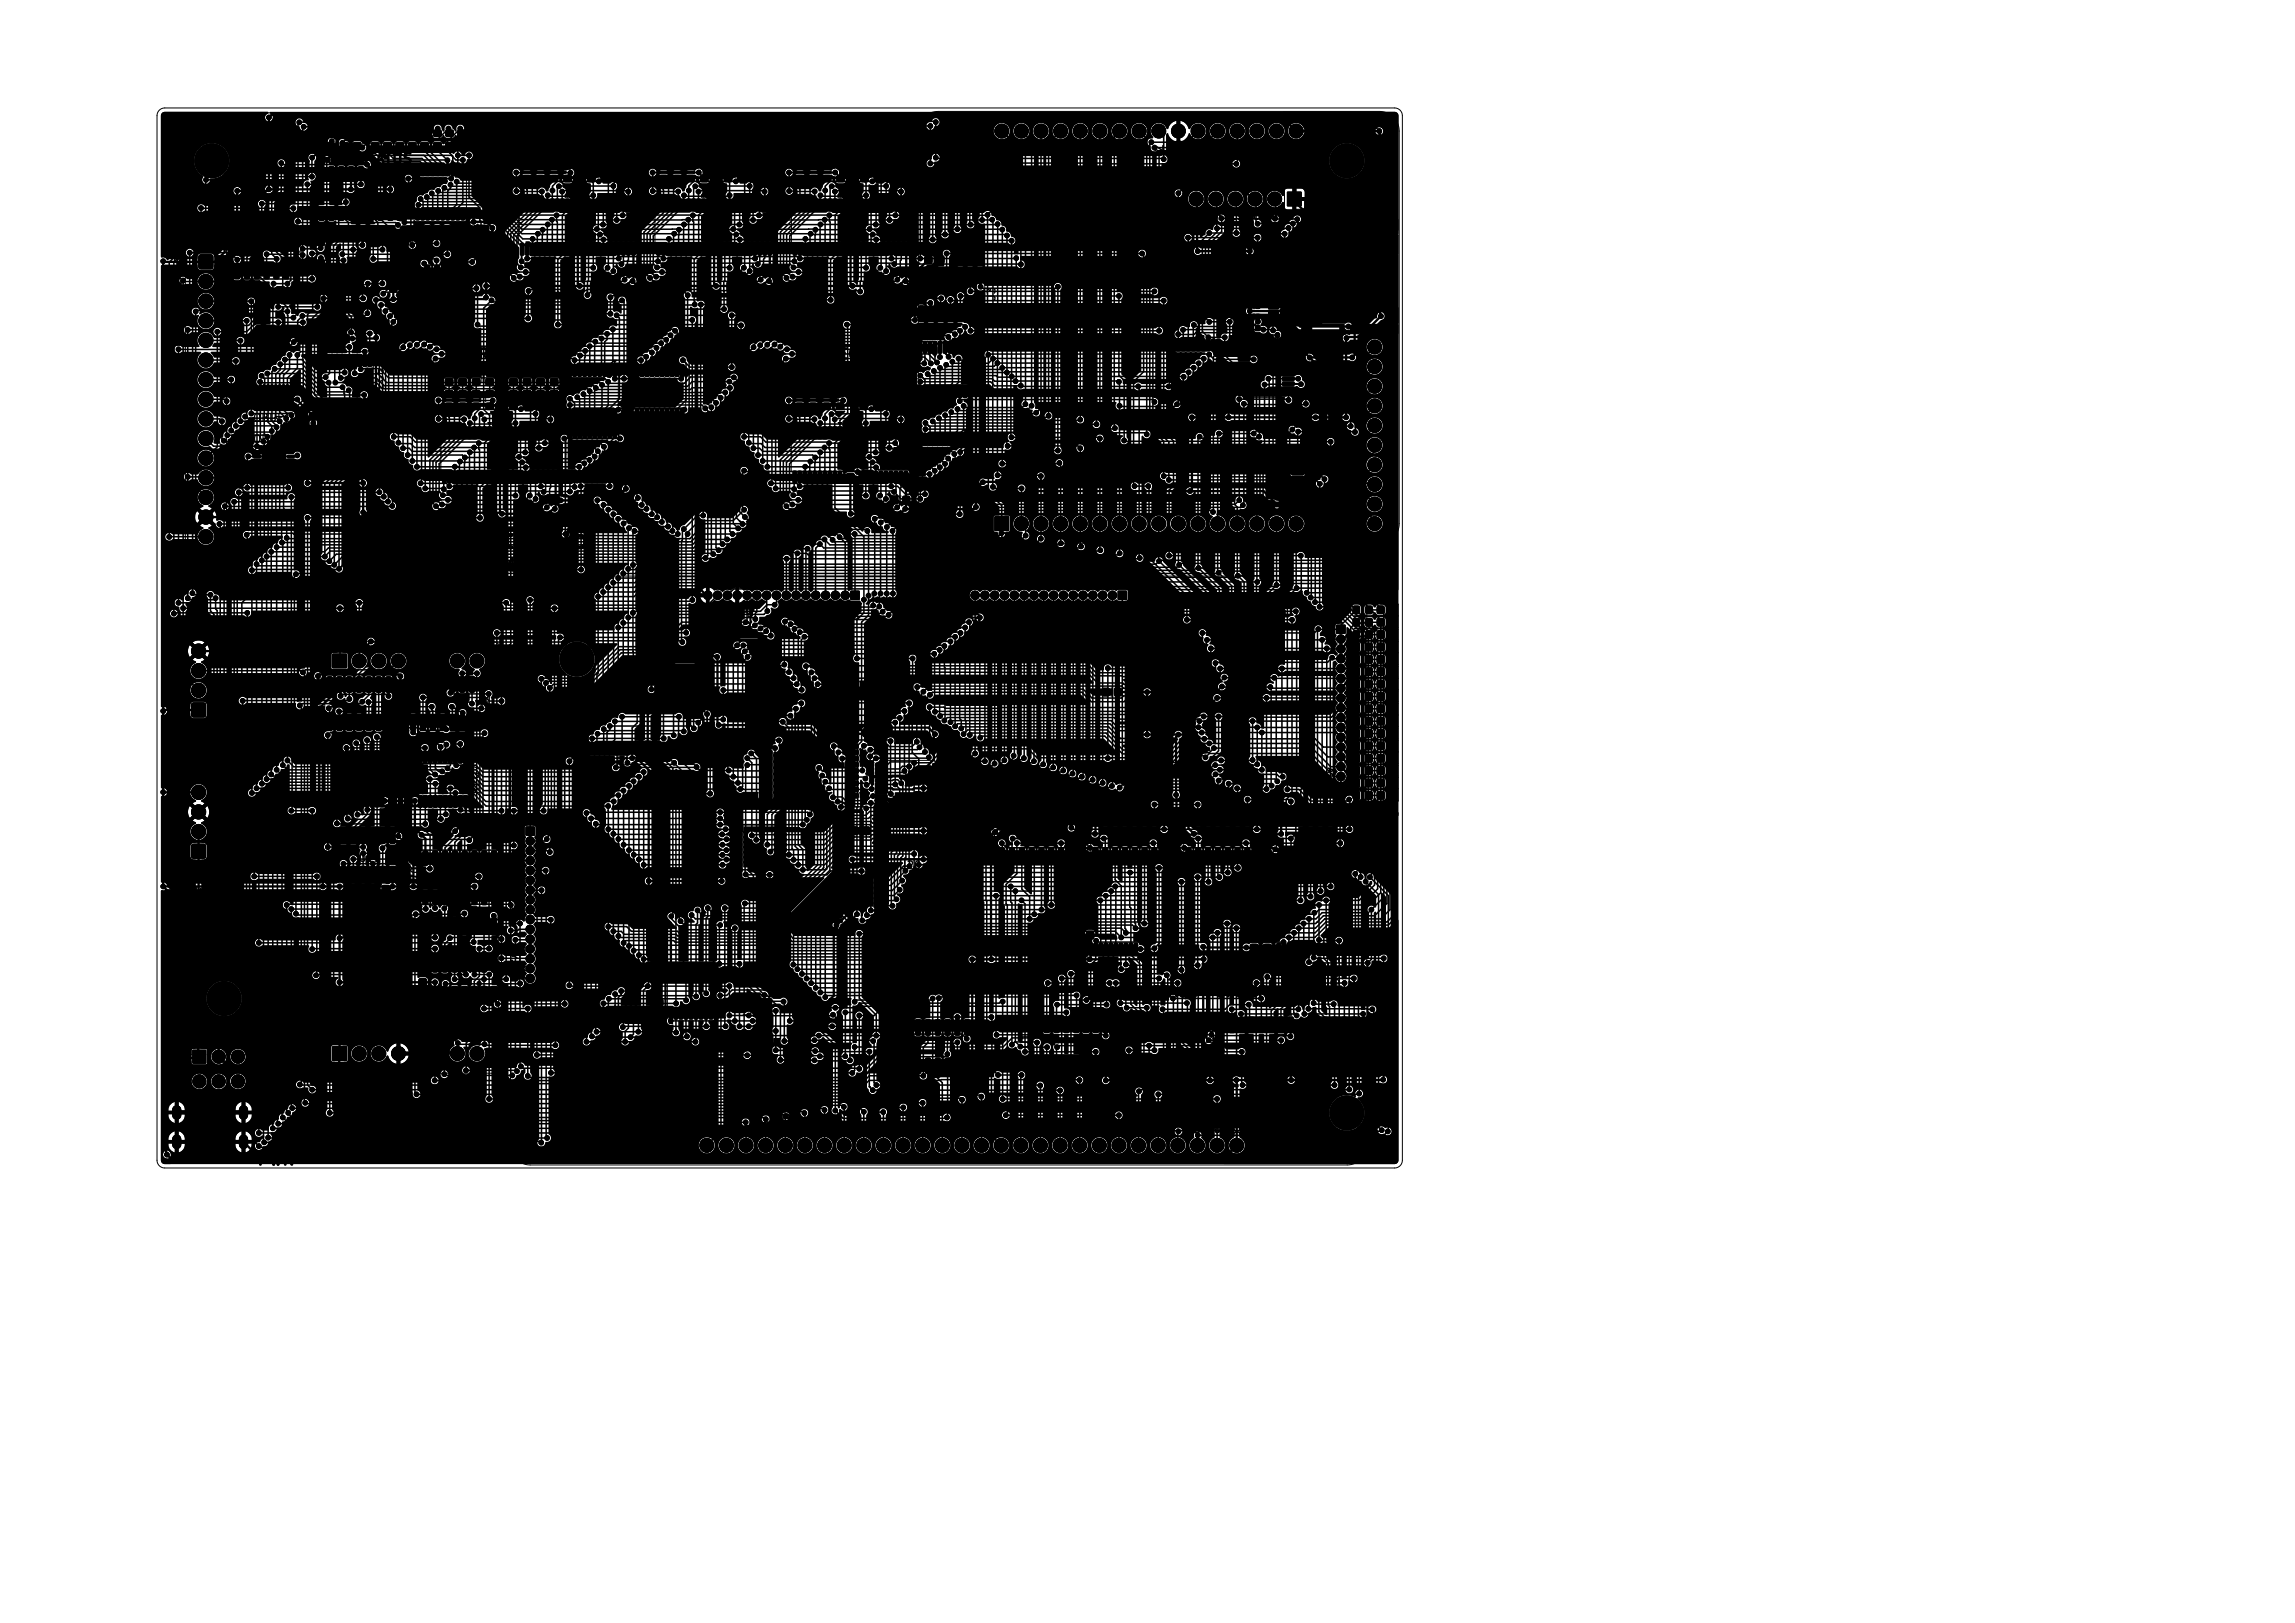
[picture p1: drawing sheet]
<svg xmlns="http://www.w3.org/2000/svg" width="297mm" height="210mm" viewBox="0 0 297 210" stroke-linecap="round" stroke-linejoin="round" font-family="sans-serif">
<defs><g id="words">
<g font-size="3.3">
<text x="52" y="71.7">Theoputer</text>
<text x="72.3" y="71.7">V6</text>
</g>
<g font-size="2.1">
<text x="58.3" y="74">20241128</text>
<text x="92" y="105.1">RAM</text>
<text x="32.9" y="151.3">PWR</text>
</g>
<g font-size="1.8">
<text x="41.3" y="21.7">REG</text>
<text x="46.8" y="21.7">STATUS</text>
<text x="61.6" y="46.9">REG</text>
<text x="106.9" y="46.9">REG</text>
<text x="148.7" y="129.5">STACK</text>
<text x="156.3" y="129.5">POINTER</text>
</g>
<g font-size="1.4">
<text x="178.7" y="16.4" transform="rotate(-180 178.7 16.4)">U7</text>
<text x="148.1" y="20.5" transform="rotate(-90 148.1 20.5)">X7</text>
<text x="150.6" y="19.9" transform="rotate(-90 150.6 19.9)">Z</text>
<text x="153.2" y="21.4" transform="rotate(-90 153.2 21.4)">GND</text>
<text x="155.7" y="21.8" transform="rotate(-90 155.7 21.8)">~{ADD}</text>
<text x="52.7" y="25.8" transform="rotate(-90 52.7 25.8)">U16</text>
<text x="43.3" y="41.5" transform="rotate(-90 43.3 41.5)">U22</text>
<text x="45.8" y="37.8">U10</text>
<text x="129" y="39.3" transform="rotate(-90 129 39.3)">U3</text>
<text x="161.8" y="44.6">REG8</text>
<text x="176.6" y="45.8" transform="rotate(-90 176.6 45.8)">x^{L}</text>
<text x="49.9" y="51.6" transform="rotate(-90 49.9 51.6)">REG6</text>
<text x="152.4" y="52.7">OBUF5</text>
<text x="176.6" y="53.2" transform="rotate(-90 176.6 53.2)">|</text>
<text x="176.6" y="48.5" transform="rotate(-90 176.6 48.5)">x^{H}</text>
<text x="32.6" y="57.5">OBUF15</text>
<text x="32.6" y="54.8">OBUF14</text>
<text x="176.6" y="58.4" transform="rotate(-90 176.6 58.4)">þÿ&quot;•&amp;</text>
<text x="176.6" y="66" transform="rotate(-90 176.6 66)">% &lt;&lt;</text>
<text x="128.5" y="70.1">A0</text>
<text x="110.8" y="85.1" transform="rotate(-90 110.8 85.1)">U4</text>
<text x="63.4" y="92.6" transform="rotate(-90 63.4 92.6)">U15</text>
<text x="76.5" y="99.2">OBUF12</text>
<text x="43" y="107.7" transform="rotate(-90 43 107.7)">Clock</text>
<text x="62.2" y="102.9" transform="rotate(-90 62.2 102.9)">REG7</text>
<text x="46.3" y="111.7">U11</text>
<text x="116.1" y="112.7">U20</text>
<text x="129" y="110.7" transform="rotate(-90 129 110.7)">U25</text>
<text x="141" y="110.7" transform="rotate(-90 141 110.7)">U24</text>
<text x="153.1" y="110.7" transform="rotate(-90 153.1 110.7)">U23</text>
<text x="165.1" y="110.7" transform="rotate(-90 165.1 110.7)">U27</text>
<text x="54.4" y="115.2" transform="rotate(-90 54.4 115.2)">U70</text>
<text x="97.4" y="131.7" transform="rotate(-90 97.4 131.7)">U17</text>
<text x="149.1" y="128.7" transform="rotate(-90 149.1 128.7)">OBUF4</text>
<text x="173.5" y="128.7" transform="rotate(-90 173.5 128.7)">OBUF19</text>
<text x="44.5" y="135.3" transform="rotate(-90 44.5 135.3)">VCC</text>
<text x="47.1" y="135.4" transform="rotate(-90 47.1 135.4)">CLK</text>
<text x="58.4" y="136.9" transform="rotate(-90 58.4 136.9)">U2</text>
<text x="127.4" y="135.4" transform="rotate(-90 127.4 135.4)">U6</text>
<text x="133.4" y="135.8" transform="rotate(-90 133.4 135.8)">U19</text>
<text x="157.3" y="135.8" transform="rotate(-90 157.3 135.8)">U28</text>
</g>
<g font-size="1.1">
<text x="155.8" y="28.5">MOSI</text>
<text x="159.2" y="28.5">~{CS}</text>
<text x="161.3" y="28.5">SCK</text>
<text x="164" y="28.5">MISO</text>
<text x="168.7" y="26.8">GND</text>
<text x="23.5" y="40" transform="rotate(-90 23.5 40)">D0 CLK +5V</text>
<text x="23.5" y="45" transform="rotate(-90 23.5 45)">D2</text>
<text x="23.5" y="68.3" transform="rotate(-90 23.5 68.3)">GND ~{EN}~{R}~{W}D7</text>
<text x="96.2" y="78.2" transform="rotate(90 96.2 78.2)">IR11</text>
<text x="110.1" y="78.2" transform="rotate(90 110.1 78.2)">IR0</text>
<text x="125.8" y="78.3" transform="rotate(90 125.8 78.3)">INSTR15</text>
<text x="171.7" y="99.2" transform="rotate(90 171.7 99.2)">A15</text>
<text x="67.1" y="113.4" transform="rotate(90 67.1 113.4)">X</text>
<text x="24.5" y="115.6">PWR</text>
<text x="26" y="114.4">USB</text>
<text x="66.1" y="114.4" transform="rotate(90 66.1 114.4)">~{ZO}</text>
<text x="66.1" y="116.9" transform="rotate(90 66.1 116.9)">~{SO.I}</text>
<text x="66.1" y="123.3" transform="rotate(90 66.1 123.3)">~{Y.I}~{ZI}</text>
<text x="67.1" y="122.3" transform="rotate(90 67.1 122.3)">X</text>
<text x="67.1" y="124.8" transform="rotate(90 67.1 124.8)">X</text>
<text x="101" y="142.9" transform="rotate(90 101 142.9)">BO_HI</text>
<text x="151.5" y="143.4" transform="rotate(90 151.5 143.4)">ALU1</text>
<text x="156.6" y="143.4" transform="rotate(90 156.6 143.4)">STEP</text>
<text x="89.7" y="145" transform="rotate(90 89.7 145)">ROM}</text>
<text x="93.4" y="144.8" transform="rotate(90 93.4 144.8)">NC</text>
<text x="95.9" y="145.2" transform="rotate(90 95.9 145.2)">~{QI}</text>
<text x="98.5" y="144.7" transform="rotate(90 98.5 144.7)">~{QO}</text>
<text x="105.8" y="144.7" transform="rotate(90 105.8 144.7)">~{CO}</text>
<text x="108.3" y="145" transform="rotate(90 108.3 145)">J1</text>
<text x="110.9" y="145.4" transform="rotate(90 110.9 145.4)">~{JI}</text>
<text x="113.4" y="145" transform="rotate(90 113.4 145)">J0</text>
<text x="116" y="144.9" transform="rotate(90 116 144.9)">HL</text>
<text x="118.5" y="145.3" transform="rotate(90 118.5 145.3)">~{AI}</text>
<text x="121" y="144.8" transform="rotate(90 121 144.8)">~{AO}</text>
<text x="123.6" y="145.2" transform="rotate(90 123.6 145.2)">~{BI}</text>
<text x="126.1" y="144.7" transform="rotate(90 126.1 144.7)">~{BO}</text>
<text x="128.7" y="144.8" transform="rotate(90 128.7 144.8)">~{XO}</text>
<text x="131.2" y="144.8" transform="rotate(90 131.2 144.8)">~{MA}</text>
<text x="133.7" y="145.1" transform="rotate(90 133.7 145.1)">~{MI}</text>
<text x="136.3" y="144.6" transform="rotate(90 136.3 144.6)">~{MO}</text>
<text x="141.4" y="144.7" transform="rotate(90 141.4 144.7)">~{PO}</text>
<text x="143.9" y="144.8" transform="rotate(90 143.9 144.8)">PS</text>
<text x="159.5" y="144.6" transform="rotate(90 159.5 144.6)">VCC</text>
</g>
</g></defs>
<g fill="#000" stroke="#000" stroke-width=".13">
<path d="M42.4 17h.8v.7h-.8zM42.4 18.5h.8v.8h-.8zM42.3 16.9l.2-.1 .8 .1v.2v.7h-.2h-.8v-.2zM42.3 18.5l.2-.1 .8 .1v.2v.6l-.2 .1-.8-.1v-.1zM44.1 17h.8v.7h-.8zM44.1 18.5h.8v.8h-.8zM44.1 16.9l.1-.1 .8 .1 .1 .2-.1 .7h-.2h-.7l-.1-.2zM44.1 18.5l.1-.1 .8 .1 .1 .2-.1 .6-.2 .1-.7-.1-.1-.1zM45.8 17h.8v.7h-.8zM45.8 18.5h.8v.8h-.8zM45.8 16.9l.1-.1 .8 .1 .1 .2-.1 .7h-.2h-.7l-.1-.2zM45.8 18.5l.1-.1 .8 .1 .1 .2-.1 .6-.2 .1-.7-.1-.1-.1z"/>
<path d="M48.1 18.5l.1-.1 .8 .1 .1 .2-.1 .6-.2 .1-.7-.1-.1-.2zM48.1 16.9l.1-.1 .8 .1 .1 .1-.1 .6-.2 .1-.7-.1-.1-.1zM48.1 18.6h.9v.6h-.9zM48.1 16.9h.9v.7h-.9zM49.7 18.5l.1-.1 .8 .1 .1 .2-.1 .6-.2 .1-.7-.1-.1-.2zM49.7 16.9l.1-.1 .8 .1 .1 .1-.1 .6-.2 .1-.7-.1-.1-.1zM49.7 18.6h.9v.6h-.9zM49.7 16.9h.9v.7h-.9zM51.3 18.5l.1-.1 .8 .1 .1 .2-.1 .6-.2 .1-.7-.1-.1-.2zM51.3 16.9l.1-.1 .8 .1 .1 .1-.1 .6-.2 .1-.7-.1-.1-.1zM51.3 18.6h.9v.6h-.9zM51.3 16.9h.9v.7h-.9z"/>
<path d="M52.9 18.5l.1-.1 .8 .1 .1 .2-.1 .6-.2 .1-.7-.1-.1-.2zM52.9 16.9l.1-.1 .8 .1 .1 .1-.1 .6-.2 .1-.7-.1-.1-.1zM52.9 18.6h.9v.6h-.9zM52.9 16.9h.9v.7h-.9zM54.5 18.5l.1-.1 .8 .1 .1 .2-.1 .6-.2 .1-.7-.1-.1-.2zM54.5 16.9l.1-.1 .8 .1 .1 .1-.1 .6-.2 .1-.7-.1-.1-.1zM54.5 18.6h.9v.6h-.9zM54.5 16.9h.9v.7h-.9zM56.2 16.9h.8v.7h-.8zM56.2 18.6h.8v.6h-.8zM56.1 16.9l.2-.1 .8 .1v.1v.6l-.2 .1-.8-.1v-.1zM56.1 18.5l.2-.1 .8 .1v.2v.6l-.2 .1-.8-.1v-.2z"/>
<path d="M57.8 16.9h.8v.7h-.8zM57.8 18.6h.8v.6h-.8zM57.7 16.9l.2-.1 .7 .1 .1 .1-.1 .6-.1 .1-.8-.1-.1-.1zM57.7 18.5l.2-.1 .7 .1 .1 .2-.1 .6-.1 .1-.8-.1-.1-.2zM59.3 16.9h.9v.7h-.9zM59.3 18.6h.9v.6h-.9zM59.3 16.9l.1-.1 .8 .1 .1 .1-.1 .6-.2 .1-.7-.1-.1-.1zM59.3 18.5l.1-.1 .8 .1 .1 .2-.1 .6-.2 .1-.7-.1-.1-.2zM67.8 18h.8v.8h-.8zM67.8 19.6h.8v.7h-.8zM67.7 18l.2-.1 .7 .1 .1 .1-.1 .7-.1 .1-.8-.1v-.2zM67.7 19.5h.2h.7l.1 .2-.1 .7h-.1h-.8v-.2z"/>
<path d="M69.5 18h.8v.8h-.8zM69.5 19.6h.8v.7h-.8zM69.5 18l.2-.1 .7 .1 .1 .1-.1 .7-.2 .1-.7-.1-.1-.2zM69.5 19.5h.2h.7l.1 .2-.1 .7h-.2h-.7l-.1-.2zM71.3 18h.8v.8h-.8zM71.3 19.6h.8v.7h-.8zM71.2 18l.2-.1 .7 .1 .1 .1-.1 .7-.1 .1-.8-.1v-.2zM71.2 19.5h.2h.7l.1 .2-.1 .7h-.1h-.8v-.2zM73 18h.8v.8h-.8zM73 19.6h.8v.7h-.8zM73 18l.2-.1 .7 .1 .1 .1-.1 .7-.2 .1-.7-.1-.1-.2zM73 19.5h.2h.7l.1 .2-.1 .7h-.2h-.7l-.1-.2z"/>
<path d="M76.1 18h.8v.8h-.8zM76.1 19.6h.8v.7h-.8zM76.1 18l.1-.1 .8 .1v.1v.7l-.2 .1-.7-.1-.1-.2zM76.1 19.5h.1h.8v.2v.7h-.2h-.7l-.1-.2zM77.9 18h.8v.8h-.8zM77.9 19.6h.8v.7h-.8zM77.8 18l.2-.1 .7 .1 .1 .1-.1 .7-.1 .1-.8-.1-.1-.2zM77.8 19.5h.2h.7l.1 .2-.1 .7h-.1h-.8l-.1-.2zM79.6 18h.8v.8h-.8zM79.6 19.6h.8v.7h-.8zM79.6 18l.1-.1 .8 .1 .1 .1-.1 .7-.2 .1-.7-.1-.1-.2zM79.6 19.5h.1h.8l.1 .2-.1 .7h-.2h-.7l-.1-.2z"/>
<path d="M81.4 18h.8v.8h-.8zM81.4 19.6h.8v.7h-.8zM81.3 18l.2-.1 .7 .1 .1 .1-.1 .7-.1 .1-.8-.1v-.2zM81.3 19.5h.2h.7l.1 .2-.1 .7h-.1h-.8v-.2zM85.5 18h.8v.8h-.8zM85.5 19.6h.8v.7h-.8zM85.4 18l.2-.1 .7 .1 .1 .1-.1 .7-.1 .1-.8-.1v-.2zM85.4 19.5h.2h.7l.1 .2-.1 .7h-.1h-.8v-.2zM87.2 18h.8v.8h-.8zM87.2 19.6h.8v.7h-.8zM87.2 18l.1-.1 .8 .1 .1 .1-.1 .7-.2 .1-.7-.1-.1-.2zM87.2 19.5h.1h.8l.1 .2-.1 .7h-.2h-.7l-.1-.2z"/>
<path d="M89 18h.8v.8h-.8zM89 19.6h.8v.7h-.8zM88.9 18l.2-.1 .7 .1 .1 .1-.1 .7-.1 .1-.8-.1v-.2zM88.9 19.5h.2h.7l.1 .2-.1 .7h-.1h-.8v-.2zM90.7 18h.8v.8h-.8zM90.7 19.6h.8v.7h-.8zM90.7 18l.1-.1 .8 .1 .1 .1-.1 .7-.2 .1-.7-.1-.1-.2zM90.7 19.5h.1h.8l.1 .2-.1 .7h-.2h-.7l-.1-.2zM93.8 18h.8v.8h-.8zM93.8 19.6h.8v.7h-.8zM93.8 18l.1-.1 .8 .1v.1v.7l-.2 .1-.7-.1-.1-.2zM93.8 19.5h.1h.8v.2v.7h-.2h-.7l-.1-.2z"/>
<path d="M95.6 18h.8v.8h-.8zM95.6 19.6h.8v.7h-.8zM95.5 18l.2-.1 .7 .1 .1 .1-.1 .7-.2 .1-.7-.1-.1-.2zM95.5 19.5h.2h.7l.1 .2-.1 .7h-.2h-.7l-.1-.2zM97.3 18h.8v.8h-.8zM97.3 19.6h.8v.7h-.8zM97.3 18l.1-.1 .8 .1v.1v.7l-.2 .1-.7-.1-.1-.2zM97.3 19.5h.1h.8v.2v.7h-.2h-.7l-.1-.2zM99.1 18h.8v.8h-.8zM99.1 19.6h.8v.7h-.8zM99 18l.2-.1 .7 .1 .1 .1-.1 .7-.1 .1-.8-.1-.1-.2zM99 19.5h.2h.7l.1 .2-.1 .7h-.1h-.8l-.1-.2z"/>
<path d="M103.1 18h.8v.8h-.8zM103.1 19.6h.8v.7h-.8zM103.1 18l.2-.1 .7 .1 .1 .1-.1 .7-.2 .1-.7-.1-.1-.2zM103.1 19.5h.2h.7l.1 .2-.1 .7h-.2h-.7l-.1-.2zM104.9 18h.8v.8h-.8zM104.9 19.6h.8v.7h-.8zM104.8 18l.2-.1 .7 .1 .1 .1-.1 .7-.1 .1-.8-.1v-.2zM104.8 19.5h.2h.7l.1 .2-.1 .7h-.1h-.8v-.2zM106.6 18h.9v.8h-.9zM106.6 19.6h.9v.7h-.9zM106.6 18l.2-.1 .7 .1 .1 .1-.1 .7-.2 .1-.7-.1-.1-.2zM106.6 19.5h.2h.7l.1 .2-.1 .7h-.2h-.7l-.1-.2z"/>
<path d="M108.4 18h.8v.8h-.8zM108.4 19.6h.8v.7h-.8zM108.3 18l.2-.1 .7 .1 .1 .1-.1 .7-.1 .1-.8-.1v-.2zM108.3 19.5h.2h.7l.1 .2-.1 .7h-.1h-.8v-.2zM111.5 18h.8v.8h-.8zM111.5 19.6h.8v.7h-.8zM111.4 18l.2-.1 .7 .1 .1 .1-.1 .7-.1 .1-.8-.1-.1-.2zM111.4 19.5h.2h.7l.1 .2-.1 .7h-.1h-.8l-.1-.2zM113.2 18h.8v.8h-.8zM113.2 19.6h.8v.7h-.8zM113.2 18l.1-.1 .8 .1v.1v.7l-.2 .1-.7-.1-.1-.2zM113.2 19.5h.1h.8v.2v.7h-.2h-.7l-.1-.2z"/>
<path d="M115 18h.8v.8h-.8zM115 19.6h.8v.7h-.8zM114.9 18l.2-.1 .7 .1 .1 .1-.1 .7-.1 .1-.8-.1v-.2zM114.9 19.5h.2h.7l.1 .2-.1 .7h-.1h-.8v-.2zM116.7 18h.8v.8h-.8zM116.7 19.6h.8v.7h-.8zM116.7 18l.1-.1 .8 .1 .1 .1-.1 .7-.2 .1-.7-.1-.1-.2zM116.7 19.5h.1h.8l.1 .2-.1 .7h-.2h-.7l-.1-.2zM25.8 33.1l.2-.1 1.4 .1 .1 .2-.1 1.4-.1 .1-1.5-.1v-.2zM25.8 33h.2h1.3h.2l.1 .2v1.3l-.1 .2-.2 .1h-1.3l-.2-.1-.1-.2v-1.3zM27.1 29.6l.2-.1 .6 .1 .1 .2-.1 .6-.1 .1-.7-.1v-.2zM27.1 29.5h.2h.7v.2v.8h-.2h-.7l-.1-.2z"/>
<path d="M28.7 29.6l.2-.1 .6 .1v.2v.6l-.2 .1-.6-.1-.1-.2zM28.6 29.5h.2h.7l.1 .2-.1 .8h-.2h-.7v-.2zM29.8 35.1l.3 .2-.3 .2zM30.4 34.1l.5-.1 .1 .2v1.7l-.1 .2h-.4l-.1-.1zM30.4 29.2l.5-.1 .1 .1v1.8l-.1 .1-.4 .1-.1-.2zM30.4 34.1h.4l.2 .1v1.7l-.1 .1h-.4h-.1zM30.4 29.2h.4h.2v1.7l-.1 .2h-.4l-.1-.1zM31.7 34.1l.4-.1 .2 .2v1.7l-.1 .2h-.4l-.2-.1zM31.7 29.2l.4-.1 .2 .1v1.8l-.1 .1-.4 .1-.2-.2zM31.7 34.1h.4l.1 .1 .1 1.7-.1 .1h-.4h-.1zM31.7 29.2h.4h.1l.1 1.7-.1 .2h-.4l-.1-.1zM32.9 34.1l.5-.1 .2 .2v1.7l-.1 .2h-.4l-.2-.1z"/>
<path d="M32.9 29.2l.5-.1 .2 .1v1.8l-.1 .1-.4 .1-.2-.2zM33 34.1h.4l.1 .1v1.7l-.1 .1h-.3h-.2zM33 29.2h.4h.1v1.7l-.1 .2h-.3l-.2-.1zM33.2 37.3h.4h.1v1.8v.1h-.4l-.1-.1zM33.1 37.3l.5-.1 .2 .1v1.8l-.1 .1-.4 .1-.2-.2zM34.2 34.1l.5-.1 .1 .2 .1 1.7-.2 .2h-.4l-.1-.1zM34.2 29.2l.5-.1 .1 .1 .1 1.8-.2 .1-.4 .1-.1-.2zM34.2 34.1h.4l.2 .1v1.7l-.1 .1h-.4h-.1zM34.2 29.2h.4h.2v1.7l-.1 .2h-.4l-.1-.1zM34.5 37.3h.4h.1v1.8l-.1 .1h-.3l-.2-.1zM34.4 37.3l.5-.1 .2 .1v1.8l-.1 .1-.5 .1-.1-.2zM35.5 34.1l.4-.1 .2 .2v1.7l-.1 .2h-.4l-.2-.1z"/>
<path d="M35.5 29.2l.4-.1 .2 .1v1.8l-.1 .1-.4 .1-.2-.2zM35.5 34.1h.4l.2 .1v1.7l-.1 .1h-.4h-.1zM35.5 29.2h.4h.2v1.7l-.1 .2h-.4l-.1-.1zM35.7 37.3h.4h.2v1.8l-.1 .1h-.4l-.1-.1zM35.7 37.3l.5-.1 .1 .1v1.8l-.1 .1-.4 .1-.1-.2zM36.7 34.1l.5-.1 .2 .2v1.7l-.1 .2h-.4l-.2-.1zM36.7 29.2l.5-.1 .2 .1v1.8l-.1 .1-.4 .1-.2-.2zM36.8 34.1h.4l.1 .1v1.7l-.1 .1h-.3h-.1zM36.8 29.2h.4h.1v1.7l-.1 .2h-.3l-.1-.1zM37 37.3h.4h.1l.1 1.8-.1 .1h-.4l-.1-.1zM37 37.3l.4-.1 .2 .1v1.8l-.1 .1-.4 .1-.2-.2zM38 34.1l.5-.1 .1 .2 .1 1.7-.1 .2h-.5l-.1-.1z"/>
<path d="M38 29.2l.5-.1 .1 .1 .1 1.8-.1 .1-.5 .1-.1-.2zM38.1 34.1h.4l.1 .1v1.7l-.1 .1h-.3h-.2zM38.1 29.2h.4h.1v1.7l-.1 .2h-.3l-.2-.1zM38.3 37.3h.4h.1v1.8l-.1 .1h-.3l-.2-.1zM38.2 37.3l.5-.1 .2 .1v1.8l-.1 .1-.4 .1-.2-.2zM39.5 37.3h.4h.2v1.8l-.1 .1h-.4l-.1-.1zM39.5 37.3l.5-.1 .1 .1v1.8l-.1 .1-.4 .1-.1-.2zM41 30.9h.2h.8v.2v.6l-.2 .1-.8-.1v-.1zM41 29.3l.2-.1 .8 .1v.1v.7h-.2h-.8v-.2zM40.8 37.3h.4h.2v1.8l-.1 .1h-.4l-.1-.1zM41.1 31h.8v.7h-.8zM41.1 29.3h.8v.7h-.8z"/>
<path d="M40.8 37.3l.4-.1 .2 .1v1.8l-.1 .1-.4 .1-.2-.2zM41.4 21.6h.4l.1 .1v1.5l-.1 .1h-.3l-.2-.1zM41.4 26.8l.4-.1 .1 .1v1.5l-.1 .2h-.3l-.2-.1zM41.1 33.7h.8v.7h-.8zM41.1 35.4h.8v.6h-.8zM41.3 21.6l.5-.1 .2 .1v1.6l-.1 .2h-.5l-.1-.1zM41.3 26.7h.5l.2 .1v1.6l-.1 .1h-.5l-.1-.1zM41 33.7l.2-.1 .8 .1v.1v.6l-.2 .1-.8-.1v-.1zM41 35.3l.2-.1 .8 .1v.2v.6l-.2 .1-.8-.1v-.2zM41.6 38l.4-.2v.4zM42.6 21.6h.4l.2 .1v1.5l-.1 .1h-.4l-.1-.1zM42.6 26.8l.4-.1 .2 .1v1.5l-.1 .2h-.4l-.1-.1z"/>
<path d="M42.6 21.6l.5-.1 .1 .1v1.6l-.1 .2h-.4l-.1-.1zM42.6 26.7h.5l.1 .1v1.6l-.1 .1h-.4l-.1-.1zM42.9 29.3l.4-.1 .1 .1 .1 1.7-.1 .2h-.4l-.1-.1zM42.9 34.2h.4l.1 .1 .1 1.7-.1 .1h-.4l-.1-.1zM42.9 29.2h.4l.2 .1v1.8l-.1 .1h-.4l-.2-.1zM42.9 34.2l.4-.1 .2 .1v1.8l-.1 .2h-.4l-.2-.1zM43.9 21.6h.4l.1 .1 .1 1.5-.1 .1h-.4l-.1-.1zM43.9 26.8l.4-.1 .1 .1 .1 1.5-.1 .2h-.4l-.1-.1zM43.9 21.6l.4-.1 .2 .1v1.6l-.1 .2h-.4l-.2-.1zM43.9 26.7h.4l.2 .1v1.6l-.1 .1h-.4l-.2-.1zM44.2 29.3l.4-.1 .1 .1v1.7l-.1 .2h-.3l-.2-.1zM44.2 34.2h.4l.1 .1v1.7l-.1 .1h-.3l-.2-.1z"/>
<path d="M44.1 29.2h.5l.2 .1v1.8l-.1 .1h-.4l-.2-.1zM44.1 34.2l.5-.1 .2 .1v1.8l-.1 .2h-.4l-.2-.1zM45.2 21.6h.4l.1 .1v1.5l-.1 .1h-.3l-.2-.1zM45.2 26.8l.4-.1 .1 .1v1.5l-.1 .2h-.3l-.2-.1zM45.1 21.6l.5-.1 .2 .1v1.6l-.1 .2h-.4l-.2-.1zM45.1 26.7h.5l.2 .1v1.6l-.1 .1h-.4l-.2-.1zM45.4 29.3l.4-.1 .2 .1v1.7l-.1 .2h-.4l-.1-.1zM45.4 34.2h.4l.2 .1v1.7l-.1 .1h-.4l-.1-.1zM45.4 29.2h.5l.1 .1 .1 1.8-.2 .1h-.4l-.1-.1zM45.4 34.2l.5-.1 .1 .1 .1 1.8-.2 .2h-.4l-.1-.1zM46.4 21.6h.4l.2 .1v1.5l-.1 .1h-.4l-.1-.1zM46.4 26.8l.4-.1 .2 .1v1.5l-.1 .2h-.4l-.1-.1z"/>
<path d="M46.4 21.6l.5-.1 .1 .1 .1 1.6-.2 .2h-.4l-.1-.1zM46.4 26.7h.5l.1 .1 .1 1.6-.2 .1h-.4l-.1-.1zM46.7 29.3l.4-.1 .2 .1v1.7l-.1 .2h-.4l-.1-.1zM46.7 34.2h.4l.2 .1v1.7l-.1 .1h-.4l-.1-.1zM46.7 29.2h.4l.2 .1v1.8l-.1 .1h-.4l-.2-.1zM46.7 34.2l.4-.1 .2 .1v1.8l-.1 .2h-.4l-.2-.1zM47.7 21.6h.4l.2 .1v1.5l-.1 .1h-.4l-.1-.1zM47.7 26.8l.4-.1 .2 .1v1.5l-.1 .2h-.4l-.1-.1zM47.7 21.6l.4-.1 .2 .1v1.6l-.1 .2h-.4l-.2-.1zM47.7 26.7h.4l.2 .1v1.6l-.1 .1h-.4l-.2-.1zM48 29.3l.4-.1 .1 .1v1.7l-.1 .2h-.3l-.1-.1zM48 34.2h.4l.1 .1v1.7l-.1 .1h-.3l-.1-.1z"/>
<path d="M47.9 29.2h.5l.2 .1v1.8l-.1 .1h-.4l-.2-.1zM47.9 34.2l.5-.1 .2 .1v1.8l-.1 .2h-.4l-.2-.1zM49 21.6h.4l.1 .1v1.5l-.1 .1h-.3l-.1-.1zM49 26.8l.4-.1 .1 .1v1.5l-.1 .2h-.3l-.1-.1zM48.9 21.6l.5-.1 .2 .1v1.6l-.1 .2h-.4l-.2-.1zM48.9 26.7h.5l.2 .1v1.6l-.1 .1h-.4l-.2-.1zM49.3 29.3l.4-.1 .1 .1v1.7l-.1 .2h-.3l-.2-.1zM49.3 34.2h.4l.1 .1v1.7l-.1 .1h-.3l-.2-.1zM49.2 29.2h.5l.1 .1 .1 1.8-.1 .1h-.5l-.1-.1zM49.2 34.2l.5-.1 .1 .1 .1 1.8-.1 .2h-.5l-.1-.1zM50.5 36.8h.1h.7l.1 .2-.1 .8h-.1h-.7l-.1-.2zM50.5 36.9l.2-.1 .6 .1v.1v.7l-.2 .1-.6-.1-.1-.1z"/>
<path d="M50.3 21.6h.4l.1 .1v1.5l-.1 .1h-.3l-.2-.1zM50.3 26.8l.4-.1 .1 .1v1.5l-.1 .2h-.3l-.2-.1zM50.2 21.6l.5-.1 .1 .1 .1 1.6-.1 .2h-.5l-.1-.1zM50.2 26.7h.5l.1 .1 .1 1.6-.1 .1h-.5l-.1-.1zM50.5 29.3l.4-.1 .2 .1v1.7l-.1 .2h-.4l-.1-.1zM50.5 34.2h.4l.2 .1v1.7l-.1 .1h-.4l-.1-.1zM50.5 29.2h.5l.1 .1v1.8l-.1 .1h-.4l-.2-.1zM50.5 34.2l.5-.1 .1 .1v1.8l-.1 .2h-.4l-.2-.1zM51.1 22.3l.3-.2v.5zM51.3 30l.4-.3v.5zM51.6 27.6h.2h.8v.2v.7l-.2 .1-.8-.1v-.2zM51.6 26.1l.2-.1 .8 .1v.2v.7h-.2h-.8v-.2z"/>
<path d="M51.7 27.7l.1-.1 .7 .1 .1 .2-.1 .6h-.2h-.6l-.1-.2zM51.7 26.1h.1h.7l.1 .2-.1 .6-.2 .1-.6-.1-.1-.1zM52 36.8h.2h.7l.1 .2-.1 .8h-.2h-.7l-.1-.2zM52.1 36.9l.1-.1 .6 .1 .1 .1-.1 .7-.1 .1-.6-.1-.1-.1zM51.9 35.2h.2h.8v.2v.7l-.2 .1-.8-.1v-.2zM51.9 33.7l.2-.1 .8 .1v.2v.7h-.2h-.8v-.2zM52 35.3l.1-.1 .7 .1 .1 .2-.1 .6h-.2h-.6l-.1-.2zM52 33.7h.1h.7l.1 .2-.1 .6-.2 .1-.6-.1-.1-.2zM52 29.3h.8v.7h-.8zM52 31h.8v.7h-.8zM51.9 29.3l.2-.1 .8 .1v.1v.7h-.2h-.8v-.2zM51.9 30.9h.2h.8v.2v.6l-.2 .1-.8-.1v-.1z"/>
<path d="M53.9 21.3h.3v1.4h-.3zM53.9 27h.3v1.4h-.3zM53.8 21.2h.4l.1 .1v1.3l-.1 .2-.4-.1zM53.8 26.9h.4l.1 .1v1.4l-.1 .1-.4-.1zM53.8 29.3l.4-.1 .1 .1v1.5l-.1 .2h-.3l-.2-.1zM53.8 34.4h.4l.1 .1v1.5l-.1 .1h-.3l-.2-.1zM53.7 29.2h.5l.2 .1v1.6l-.1 .1h-.4l-.2-.1zM53.7 34.4l.5-.1 .2 .1v1.6l-.1 .2h-.4l-.2-.1zM54.5 21.3h.4l-.1 1.4h-.3zM54.5 27h.4l-.1 1.4h-.3zM54.5 21.2h.3l.1 .1 .1 1.3-.1 .2-.4-.1zM54.5 26.9h.3l.1 .1 .1 1.4-.1 .1-.4-.1z"/>
<path d="M55.2 21.3h.3v1.4h-.3zM55.2 27h.3v1.4h-.3zM55 29.3l.4-.1 .2 .1v1.5l-.1 .2h-.4l-.1-.1zM55 34.4h.4l.2 .1v1.5l-.1 .1h-.4l-.1-.1zM55.1 21.2h.4l.1 .1v1.3l-.1 .2-.4-.1zM55.1 26.9h.4l.1 .1v1.4l-.1 .1-.4-.1zM55 29.2h.5l.1 .1 .1 1.6-.2 .1h-.4l-.1-.1zM55 34.4l.5-.1 .1 .1 .1 1.6-.2 .2h-.4l-.1-.1zM55.8 21.3h.4l-.1 1.4h-.3zM55.8 27h.4l-.1 1.4h-.3zM55.8 21.2h.3l.1 .1 .1 1.3-.1 .2-.4-.1zM55.8 26.9h.3l.1 .1 .1 1.4-.1 .1-.4-.1z"/>
<path d="M56.3 29.3l.4-.1 .2 .1v1.5l-.1 .2h-.4l-.1-.1zM56.3 34.4h.4l.2 .1v1.5l-.1 .1h-.4l-.1-.1zM56.3 29.2h.4l.2 .1v1.6l-.1 .1h-.4l-.2-.1zM56.3 34.4l.4-.1 .2 .1v1.6l-.1 .2h-.4l-.2-.1zM56.5 21.3h.3v1.4h-.3zM56.5 27h.3v1.4h-.3zM56.4 21.2h.4l.1 .1v1.3l-.1 .2-.4-.1zM56.4 26.9h.4l.1 .1v1.4l-.1 .1-.4-.1zM57.1 21.3h.4l-.1 1.4h-.3zM57.1 27h.4l-.1 1.4h-.3zM57.1 21.2h.3l.1 .1 .1 1.3-.1 .2-.4-.1zM57.1 26.9h.3l.1 .1 .1 1.4-.1 .1-.4-.1z"/>
<path d="M57.6 29.3l.4-.1 .1 .1v1.5l-.1 .2h-.3l-.1-.1zM57.6 34.4h.4l.1 .1v1.5l-.1 .1h-.3l-.1-.1zM57.5 29.2h.5l.2 .1v1.6l-.1 .1h-.4l-.2-.1zM57.5 34.4l.5-.1 .2 .1v1.6l-.1 .2h-.4l-.2-.1zM57.8 21.3h.3v1.4h-.3zM57.8 27h.3v1.4h-.3zM57.7 21.2h.4l.1 .1v1.3l-.1 .2-.4-.1zM57.7 26.9h.4l.1 .1v1.4l-.1 .1-.4-.1zM58.4 21.3h.4l-.1 1.4h-.3zM58.4 27h.4l-.1 1.4h-.3zM58.4 21.2h.3l.1 .1 .1 1.3-.1 .2-.4-.1zM58.4 26.9h.3l.1 .1 .1 1.4-.1 .1-.4-.1z"/>
<path d="M58.9 29.3l.4-.1 .1 .1v1.5l-.1 .2h-.3l-.2-.1zM58.9 34.4h.4l.1 .1v1.5l-.1 .1h-.3l-.2-.1zM58.8 29.2h.5l.1 .1 .1 1.6-.1 .1h-.5l-.1-.1zM58.8 34.4l.5-.1 .1 .1 .1 1.6-.1 .2h-.5l-.1-.1zM59.1 21.3h.3v1.4h-.3zM59.1 27h.3v1.4h-.3zM59 21.2h.4l.1 .1v1.3l-.1 .2-.4-.1zM59 26.9h.4l.1 .1v1.4l-.1 .1-.4-.1zM59.7 20.6h.4l-.2 .4zM59.7 21.3h.4l-.1 1.4h-.3zM59.7 27h.4l-.1 1.4h-.3zM59.7 21.2h.3l.1 .1 .1 1.3-.1 .2-.4-.1z"/>
<path d="M59.7 26.9h.3l.1 .1 .1 1.4-.1 .1-.4-.1zM60.1 29.3l.4-.1 .2 .1v1.5l-.1 .2h-.4l-.1-.1zM60.1 34.4h.4l.2 .1v1.5l-.1 .1h-.4l-.1-.1zM60.1 29.2h.5l.1 .1v1.6l-.1 .1h-.4l-.2-.1zM60.1 34.4l.5-.1 .1 .1v1.6l-.1 .2h-.4l-.2-.1zM60.9 27.2h.2h.7v.2v.8h-.2h-.7l-.1-.2zM60.9 27.3l.2-.1 .6 .1 .1 .2-.1 .6-.2 .1-.6-.1v-.2zM61.4 29.3l.4-.1 .1 .1v1.5v.2h-.4l-.1-.1zM61.4 34.4h.4l.1 .1v1.5v.1h-.4l-.1-.1zM61.4 29.2h.4l.2 .1v1.6l-.1 .1h-.4l-.2-.1zM61.4 34.4l.4-.1 .2 .1v1.6l-.1 .2h-.4l-.2-.1zM62.4 27.2h.2h.7l.1 .2-.1 .8h-.2h-.7v-.2z"/>
<path d="M62.5 27.3l.1-.1 .7 .1v.2v.6l-.2 .1-.6-.1-.1-.2zM62.7 29.3l.4-.1 .1 .1v1.5l-.1 .2h-.3l-.2-.1zM62.7 34.4h.4l.1 .1v1.5l-.1 .1h-.3l-.2-.1zM62.6 29.2h.5l.2 .1v1.6l-.1 .1h-.5l-.1-.1zM62.6 34.4l.5-.1 .2 .1v1.6l-.1 .2h-.5l-.1-.1zM63.5 30l.3-.3v.5zM64.2 35.2h.2h.8v.2v.7l-.2 .1-.8-.1v-.2zM64.2 33.7l.2-.1 .8 .1v.2v.7h-.2h-.8v-.2zM64.3 35.3l.1-.1 .7 .1 .1 .2-.1 .6h-.2h-.6l-.1-.2zM64.3 33.7h.1h.7l.1 .2-.1 .6-.2 .1-.6-.1-.1-.2zM67.4 25.8h.4l-.1 1.5-.3-.1zM67.4 31.5l.4 .1-.1 1.4-.3-.1z"/>
<path d="M67.4 25.8l.3-.1 .1 .1v1.4v.1l-.5-.1zM67.4 31.5h.3h.1v1.4v.1h-.5zM68.1 25.8h.3v1.5l-.4-.1zM68.1 31.5l.3 .1v1.4l-.4-.1zM68 25.8l.4-.1 .1 .1v1.4l-.1 .1-.4-.1zM68 31.5h.4h.1v1.4l-.1 .1h-.4zM67.8 21.1h.8v.7h-.8zM67.8 22.8h.8v.6h-.8zM67.7 21.1l.2-.1 .7 .1 .1 .1-.1 .6-.1 .1-.8-.1v-.1zM67.7 22.7h.2h.7l.1 .2-.1 .6-.1 .1-.8-.1v-.2zM68.7 25.8h.4l-.1 1.5-.3-.1zM68.7 31.5l.4 .1-.1 1.4-.3-.1z"/>
<path d="M68.7 25.8l.3-.1 .1 .1v1.4v.1l-.5-.1zM68.7 31.5h.3h.1v1.4v.1h-.5zM69.4 25.8h.3v1.5l-.4-.1zM69.4 31.5l.3 .1v1.4l-.4-.1zM69.3 25.8l.4-.1 .1 .1v1.4l-.1 .1-.4-.1zM69.3 31.5h.4h.1v1.4l-.1 .1h-.4zM69.5 21.1h.9v.7h-.9zM69.5 22.8h.9v.6h-.9zM69.5 21.1l.1-.1 .8 .1 .1 .1-.1 .6-.2 .1-.7-.1-.1-.1zM69.5 22.7h.1h.8l.1 .2-.1 .6-.2 .1-.7-.1-.1-.2zM70 25.8h.4l-.1 1.5-.3-.1zM70 31.5l.4 .1-.1 1.4-.3-.1z"/>
<path d="M70 25.8l.3-.1 .1 .1v1.4v.1l-.5-.1zM70 31.5h.3h.1v1.4v.1h-.5zM70.7 25.8h.3v1.5l-.4-.1zM70.7 31.5l.3 .1v1.4l-.4-.1zM70.6 25.8l.4-.1 .1 .1v1.4l-.1 .1-.4-.1zM70.6 31.5h.4h.1v1.4l-.1 .1h-.4zM71.3 25.8h.4l-.1 1.5-.3-.1zM71.3 31.5l.4 .1-.1 1.4-.3-.1zM71.3 25.8l.3-.1 .1 .1v1.4v.1l-.5-.1zM71.3 31.5h.3h.1v1.4v.1h-.5zM71.3 21.1h.8v.7h-.8zM71.3 22.8h.8v.6h-.8z"/>
<path d="M71.2 21.1l.2-.1 .8 .1v.1v.6l-.2 .1-.8-.1v-.1zM71.2 22.7h.2h.8v.2v.6l-.2 .1-.8-.1v-.2zM72 25.8h.3v1.5l-.4-.1zM72 31.5l.3 .1v1.4l-.4-.1zM71.9 25.8l.4-.1 .1 .1v1.4l-.1 .1-.4-.1zM71.9 31.5h.4h.1v1.4l-.1 .1h-.4zM72.6 25.8h.4l-.1 1.5-.3-.1zM72.6 31.5l.4 .1-.1 1.4-.3-.1zM72.6 25.8l.3-.1 .1 .1v1.4v.1l-.5-.1zM72.6 31.5h.3h.1v1.4v.1h-.5zM73.2 25.2h.5l-.3 .3zM73.3 25.8h.3v1.5l-.4-.1z"/>
<path d="M73.3 31.5l.3 .1v1.4l-.4-.1zM73.2 25.8l.4-.1 .1 .1v1.4l-.1 .1-.4-.1zM73.2 31.5h.4h.1v1.4l-.1 .1h-.4zM73 21.1h.9v.7h-.9zM73 22.8h.9v.6h-.9zM73 21.1l.1-.1 .8 .1 .1 .1-.1 .6-.2 .1-.7-.1-.1-.1zM73 22.7h.1h.8l.1 .2-.1 .6-.2 .1-.7-.1-.1-.2zM74.3 31.8h.2h.7l.1 .2-.1 .7-.2 .1-.7-.1-.1-.2zM74.3 30.3l.2-.1 .7 .1 .1 .2-.1 .6-.2 .1-.7-.1-.1-.1zM74.4 31.9l.1-.1 .7 .1v.1v.6l-.2 .1-.6-.1-.1-.1zM74.4 30.3h.1h.7v.2v.6l-.2 .1-.6-.1-.1-.2zM76 25.8h.3v1.5l-.4-.1z"/>
<path d="M76 31.5l.3 .1v1.4l-.4-.1zM75.9 25.8l.4-.1 .1 .1v1.4l-.1 .1-.4-.1zM75.9 31.5h.4h.1v1.4l-.1 .1h-.4zM76.1 21.1h.8v.7h-.8zM76.1 22.8h.8v.6h-.8zM76.1 21.1l.1-.1 .8 .1v.1v.6l-.2 .1-.7-.1-.1-.1zM76.1 22.7h.1h.8v.2v.6l-.2 .1-.7-.1-.1-.2zM76.6 25.8h.4l-.1 1.5-.3-.1zM76.6 31.5l.4 .1-.1 1.4-.3-.1zM76.6 25.8l.3-.1 .1 .1v1.4v.1l-.5-.1zM76.6 31.5h.3h.1v1.4v.1h-.5zM77.3 25.8h.3v1.5l-.4-.1z"/>
<path d="M77.3 31.5l.3 .1v1.4l-.4-.1zM77.2 25.8l.4-.1 .1 .1v1.4l-.1 .1-.4-.1zM77.2 31.5h.4h.1v1.4l-.1 .1h-.4zM77.9 25.8h.4l-.1 1.5-.3-.1zM77.9 31.5l.4 .1-.1 1.4-.3-.1zM77.9 25.8l.3-.1 .1 .1v1.4v.1l-.5-.1zM77.9 31.5h.3h.1v1.4v.1h-.5zM77.9 21.1h.8v.7h-.8zM77.9 22.8h.8v.6h-.8zM77.8 21.1l.2-.1 .7 .1 .1 .1-.1 .6-.1 .1-.8-.1-.1-.1zM77.8 22.7h.2h.7l.1 .2-.1 .6-.1 .1-.8-.1-.1-.2zM78.6 25.8h.3v1.5l-.4-.1z"/>
<path d="M78.6 31.5l.3 .1v1.4l-.4-.1zM78.5 25.8l.4-.1 .1 .1v1.4l-.1 .1-.4-.1zM78.5 31.5h.4h.1v1.4l-.1 .1h-.4zM79.2 25.8h.4l-.1 1.5-.3-.1zM79.2 31.5l.4 .1-.1 1.4-.3-.1zM79.2 25.8l.3-.1 .1 .1v1.4v.1l-.5-.1zM79.2 31.5h.3h.1v1.4v.1h-.5zM79.9 25.8h.3v1.5l-.4-.1zM79.9 31.5l.3 .1v1.4l-.4-.1zM79.8 25.8l.4-.1 .1 .1v1.4l-.1 .1-.4-.1zM79.8 31.5h.4h.1v1.4l-.1 .1h-.4zM79.6 21.1h.8v.7h-.8z"/>
<path d="M79.6 22.8h.8v.6h-.8zM79.6 21.1l.1-.1 .8 .1 .1 .1-.1 .6-.2 .1-.7-.1-.1-.1zM79.6 22.7h.1h.8l.1 .2-.1 .6-.2 .1-.7-.1-.1-.2zM80.5 25.8h.4l-.1 1.5-.3-.1zM80.5 31.5l.4 .1-.1 1.4-.3-.1zM80.5 25.8l.3-.1 .1 .1v1.4v.1l-.5-.1zM80.5 31.5h.3h.1v1.4v.1h-.5zM80.1 34.8h.1h.6l.1 .2-.1 .6-.1 .1-.6-.1-.1-.1zM80 34.8l.2-.1 .7 .1 .1 .2-.1 .7-.2 .1-.7-.1v-.2zM81.2 25.8h.3v1.5l-.4-.1zM81.2 31.5l.3 .1v1.4l-.4-.1zM81.1 25.8l.4-.1 .1 .1v1.4l-.1 .1-.4-.1z"/>
<path d="M81.1 31.5h.4h.1v1.4l-.1 .1h-.4zM81.7 25.2h.5l-.2 .3zM81.4 21.1h.8v.7h-.8zM81.4 22.8h.8v.6h-.8zM81.8 25.8h.4l-.1 1.5-.3-.1zM81.8 31.5l.4 .1-.1 1.4-.3-.1zM81.3 21.1l.2-.1 .7 .1 .1 .1-.1 .6-.1 .1-.8-.1v-.1zM81.3 22.7h.2h.7l.1 .2-.1 .6-.1 .1-.8-.1v-.2zM81.8 25.8l.3-.1 .1 .1v1.4v.1l-.5-.1zM81.8 31.5h.3h.1v1.4v.1h-.5zM81.6 34.8h.2h.6l.1 .2-.1 .6-.2 .1-.6-.1v-.1zM81.6 34.8l.2-.1 .6 .1 .1 .2-.1 .7-.1 .1-.7-.1-.1-.2z"/>
<path d="M85 25.8h.4v1.5l-.4-.1zM85 31.5l.4 .1v1.4l-.4-.1zM85 25.8l.3-.1 .2 .1v1.4l-.1 .1-.4-.1zM85 31.5h.3h.2v1.4l-.1 .1h-.4zM85.7 25.8h.4l-.1 1.5-.3-.1zM85.7 31.5l.4 .1-.1 1.4-.3-.1zM85.7 25.8l.3-.1 .1 .1v1.4l-.1 .1-.4-.1zM85.7 31.5h.3h.1v1.4l-.1 .1h-.4zM85.5 21.1h.8v.7h-.8zM85.5 22.8h.8v.6h-.8zM85.4 21.1l.2-.1 .7 .1 .1 .1-.1 .6-.1 .1-.8-.1v-.1zM85.4 22.7h.2h.7l.1 .2-.1 .6-.1 .1-.8-.1v-.2z"/>
<path d="M86.3 25.8h.4v1.5l-.4-.1zM86.3 31.5l.4 .1v1.4l-.4-.1zM86.3 25.8l.3-.1 .2 .1v1.4l-.1 .1-.4-.1zM86.3 31.5h.3h.2v1.4l-.1 .1h-.4zM87 25.8h.4l-.1 1.5-.3-.1zM87 31.5l.4 .1-.1 1.4-.3-.1zM87 25.8l.3-.1 .1 .1v1.4l-.1 .1-.4-.1zM87 31.5h.3h.1v1.4l-.1 .1h-.4zM87.2 21.1h.8v.7h-.8zM87.2 22.8h.8v.6h-.8zM87.6 25.8h.4v1.5l-.4-.1zM87.6 31.5l.4 .1v1.4l-.4-.1z"/>
<path d="M87.2 21.1l.1-.1 .8 .1 .1 .1-.1 .6-.2 .1-.7-.1-.1-.1zM87.2 22.7h.1h.8l.1 .2-.1 .6-.2 .1-.7-.1-.1-.2zM87.6 25.8l.3-.1 .2 .1v1.4l-.1 .1-.4-.1zM87.6 31.5h.3h.2v1.4l-.1 .1h-.4zM88.3 25.8h.4l-.1 1.5-.3-.1zM88.3 31.5l.4 .1-.1 1.4-.3-.1zM88.3 25.8l.3-.1 .1 .1v1.4l-.1 .1-.4-.1zM88.3 31.5h.3h.1v1.4l-.1 .1h-.4zM88.9 25.8h.4v1.5l-.4-.1zM88.9 31.5l.4 .1v1.4l-.4-.1zM88.9 25.8l.3-.1 .2 .1v1.4l-.1 .1-.4-.1zM88.9 31.5h.3h.2v1.4l-.1 .1h-.4z"/>
<path d="M89 21.1h.8v.7h-.8zM89 22.8h.8v.6h-.8zM88.9 21.1l.2-.1 .7 .1 .1 .1-.1 .6-.1 .1-.8-.1v-.1zM88.9 22.7h.2h.7l.1 .2-.1 .6-.1 .1-.8-.1v-.2zM89.6 25.8h.4l-.1 1.5-.3-.1zM89.6 31.5l.4 .1-.1 1.4-.3-.1zM89.6 25.8l.3-.1 .1 .1v1.4l-.1 .1-.4-.1zM89.6 31.5h.3h.1v1.4l-.1 .1h-.4zM90.2 25.8h.4v1.5l-.4-.1zM90.2 31.5l.4 .1v1.4l-.4-.1zM90.2 25.8l.3-.1 .2 .1v1.4l-.1 .1-.4-.1zM90.2 31.5h.3h.2v1.4l-.1 .1h-.4z"/>
<path d="M90.8 25.2h.5l-.2 .3zM90.9 25.8h.4l-.1 1.5-.3-.1zM90.9 31.5l.4 .1-.1 1.4-.3-.1zM90.9 25.8l.3-.1 .1 .1v1.4l-.1 .1-.4-.1zM90.9 31.5h.3h.1v1.4l-.1 .1h-.4zM90.7 21.1h.9v.7h-.9zM90.7 22.8h.9v.6h-.9zM90.7 21.1l.1-.1 .8 .1 .1 .1-.1 .6-.2 .1-.7-.1-.1-.1zM90.7 22.7h.1h.8l.1 .2-.1 .6-.2 .1-.7-.1-.1-.2zM92 31.8h.1h.8v.2v.7l-.2 .1-.7-.1-.1-.2zM92 30.3l.1-.1 .8 .1v.2v.6l-.2 .1-.7-.1-.1-.1zM92 31.9l.2-.1 .6 .1 .1 .1-.1 .6-.1 .1-.7-.1-.1-.1z"/>
<path d="M92 30.3h.2h.6l.1 .2-.1 .6-.1 .1-.7-.1-.1-.2zM93.6 25.8h.4l-.1 1.5-.3-.1zM93.6 31.5l.4 .1-.1 1.4-.3-.1zM93.6 25.8l.3-.1 .1 .1v1.4l-.1 .1-.4-.1zM93.6 31.5h.3h.1v1.4l-.1 .1h-.4zM93.8 21.1h.8v.7h-.8zM93.8 22.8h.8v.6h-.8zM93.8 21.1l.1-.1 .8 .1v.1v.6l-.2 .1-.7-.1-.1-.1zM93.8 22.7h.1h.8v.2v.6l-.2 .1-.7-.1-.1-.2zM94.2 25.8h.4v1.5l-.4-.1zM94.2 31.5l.4 .1v1.4l-.4-.1zM94.2 25.8l.3-.1 .2 .1v1.4l-.1 .1-.4-.1z"/>
<path d="M94.2 31.5h.3h.2v1.4l-.1 .1h-.4zM94.9 25.8h.4l-.1 1.5-.3-.1zM94.9 31.5l.4 .1-.1 1.4-.3-.1zM94.9 25.8l.3-.1 .1 .1v1.4l-.1 .1-.4-.1zM94.9 31.5h.3h.1v1.4l-.1 .1h-.4zM95.5 25.8h.4v1.5l-.4-.1zM95.5 31.5l.4 .1v1.4l-.4-.1zM95.5 25.8l.3-.1 .2 .1v1.4l-.1 .1-.4-.1zM95.5 31.5h.3h.2v1.4l-.1 .1h-.4zM95.5 21.1h.9v.7h-.9zM95.5 22.8h.9v.6h-.9zM95.5 21.1l.2-.1 .7 .1 .1 .1-.1 .6-.1 .1-.8-.1-.1-.1z"/>
<path d="M95.5 22.7h.2h.7l.1 .2-.1 .6-.1 .1-.8-.1-.1-.2zM96.2 25.8h.4l-.1 1.5-.3-.1zM96.2 31.5l.4 .1-.1 1.4-.3-.1zM96.2 25.8l.3-.1 .1 .1v1.4l-.1 .1-.4-.1zM96.2 31.5h.3h.1v1.4l-.1 .1h-.4zM96.8 25.8h.4v1.5l-.4-.1zM96.8 31.5l.4 .1v1.4l-.4-.1zM96.8 25.8l.3-.1 .2 .1v1.4l-.1 .1-.4-.1zM96.8 31.5h.3h.2v1.4l-.1 .1h-.4zM97.5 25.8h.4l-.1 1.5-.3-.1zM97.5 31.5l.4 .1-.1 1.4-.3-.1zM97.5 25.8l.3-.1 .1 .1v1.4l-.1 .1-.4-.1z"/>
<path d="M97.5 31.5h.3h.1v1.4l-.1 .1h-.4zM97.3 21.1h.8v.7h-.8zM97.3 22.8h.8v.6h-.8zM97.3 21.1l.1-.1 .8 .1v.1v.6l-.2 .1-.7-.1-.1-.1zM97.3 22.7h.1h.8v.2v.6l-.2 .1-.7-.1-.1-.2zM98.1 25.8h.4v1.5l-.4-.1zM98.1 31.5l.4 .1v1.4l-.4-.1zM98.1 25.8l.3-.1 .2 .1v1.4l-.1 .1-.4-.1zM98.1 31.5h.3h.2v1.4l-.1 .1h-.4zM97.7 34.8h.1h.6l.1 .2-.1 .6-.1 .1-.6-.1-.1-.1zM97.6 34.8l.2-.1 .7 .1 .1 .2-.1 .7-.2 .1-.7-.1v-.2zM98.8 25.8h.4l-.1 1.5-.3-.1z"/>
<path d="M98.8 31.5l.4 .1-.1 1.4-.3-.1zM98.8 25.8l.3-.1 .1 .1v1.4l-.1 .1-.4-.1zM98.8 31.5h.3h.1v1.4l-.1 .1h-.4zM99.4 25.2h.5l-.3 .3zM99.4 25.8h.4v1.5l-.4-.1zM99.4 31.5l.4 .1v1.4l-.4-.1zM99.4 25.8l.3-.1 .2 .1v1.4l-.1 .1-.4-.1zM99.4 31.5h.3h.2v1.4l-.1 .1h-.4zM99.1 21.1h.8v.7h-.8zM99.1 22.8h.8v.6h-.8zM99 21.1l.2-.1 .7 .1 .1 .1-.1 .6-.1 .1-.8-.1-.1-.1zM99 22.7h.2h.7l.1 .2-.1 .6-.1 .1-.8-.1-.1-.2z"/>
<path d="M99.2 34.8h.2h.6l.1 .2-.1 .6-.2 .1-.6-.1v-.1zM99.2 34.8l.2-.1 .6 .1 .1 .2-.1 .7-.1 .1-.7-.1-.1-.2zM102.7 25.8h.4l-.1 1.5-.3-.1zM102.7 31.5l.4 .1-.1 1.4-.3-.1zM102.7 25.8l.3-.1 .1 .1v1.4v.1l-.5-.1zM102.7 31.5h.3h.1v1.4v.1h-.5zM103.4 25.8h.3v1.5l-.4-.1zM103.4 31.5l.3 .1v1.4l-.4-.1zM103.3 25.8l.4-.1 .1 .1v1.4l-.1 .1-.4-.1zM103.3 31.5h.4h.1v1.4l-.1 .1h-.4zM103.1 21.1h.9v.7h-.9zM103.1 22.8h.9v.6h-.9z"/>
<path d="M103.1 21.1l.1-.1 .8 .1 .1 .1-.1 .6-.2 .1-.7-.1-.1-.1zM103.1 22.7h.1h.8l.1 .2-.1 .6-.2 .1-.7-.1-.1-.2zM104 25.8h.4l-.1 1.5-.3-.1zM104 31.5l.4 .1-.1 1.4-.3-.1zM104 25.8l.3-.1 .1 .1v1.4v.1l-.5-.1zM104 31.5h.3h.1v1.4v.1h-.5zM104.7 25.8h.3v1.5l-.4-.1zM104.7 31.5l.3 .1v1.4l-.4-.1zM104.6 25.8l.4-.1 .1 .1v1.4l-.1 .1-.4-.1zM104.6 31.5h.4h.1v1.4l-.1 .1h-.4zM104.9 21.1h.8v.7h-.8zM104.9 22.8h.8v.6h-.8z"/>
<path d="M105.3 25.8h.4l-.1 1.5-.3-.1zM105.3 31.5l.4 .1-.1 1.4-.3-.1zM104.8 21.1l.2-.1 .7 .1 .1 .1-.1 .6-.1 .1-.8-.1v-.1zM104.8 22.7h.2h.7l.1 .2-.1 .6-.1 .1-.8-.1v-.2zM105.3 25.8l.3-.1 .1 .1v1.4v.1l-.5-.1zM105.3 31.5h.3h.1v1.4v.1h-.5zM106 25.8h.3v1.5l-.4-.1zM106 31.5l.3 .1v1.4l-.4-.1zM105.9 25.8l.4-.1 .1 .1v1.4l-.1 .1-.4-.1zM105.9 31.5h.4h.1v1.4l-.1 .1h-.4zM106.6 25.8h.4l-.1 1.5-.3-.1zM106.6 31.5l.4 .1-.1 1.4-.3-.1z"/>
<path d="M106.6 25.8l.3-.1 .1 .1v1.4v.1l-.5-.1zM106.6 31.5h.3h.1v1.4v.1h-.5zM106.6 21.1h.9v.7h-.9zM106.6 22.8h.9v.6h-.9zM106.6 21.1l.1-.1 .8 .1 .1 .1-.1 .6-.2 .1-.7-.1-.1-.1zM106.6 22.7h.1h.8l.1 .2-.1 .6-.2 .1-.7-.1-.1-.2zM107.3 25.8h.3v1.5l-.4-.1zM107.3 31.5l.3 .1v1.4l-.4-.1zM107.2 25.8l.4-.1 .1 .1v1.4l-.1 .1-.4-.1zM107.2 31.5h.4h.1v1.4l-.1 .1h-.4zM107.9 25.8h.4l-.1 1.5-.3-.1zM107.9 31.5l.4 .1-.1 1.4-.3-.1z"/>
<path d="M107.9 25.8l.3-.1 .1 .1v1.4v.1l-.5-.1zM107.9 31.5h.3h.1v1.4v.1h-.5zM108.5 25.2h.5l-.3 .3zM108.6 25.8h.3v1.5l-.4-.1zM108.6 31.5l.3 .1v1.4l-.4-.1zM108.5 25.8l.4-.1 .1 .1v1.4l-.1 .1-.4-.1zM108.5 31.5h.4h.1v1.4l-.1 .1h-.4zM108.4 21.1h.8v.7h-.8zM108.4 22.8h.8v.6h-.8zM108.3 21.1l.2-.1 .8 .1v.1v.6l-.2 .1-.8-.1v-.1zM108.3 22.7h.2h.8v.2v.6l-.2 .1-.8-.1v-.2zM109.6 31.8h.2h.7l.1 .2-.1 .7-.2 .1-.7-.1-.1-.2z"/>
<path d="M109.6 30.3l.2-.1 .7 .1 .1 .2-.1 .6-.2 .1-.7-.1-.1-.1zM109.7 31.9l.1-.1 .7 .1v.1v.6l-.2 .1-.6-.1-.1-.1zM109.7 30.3h.1h.7v.2v.6l-.2 .1-.6-.1-.1-.2zM111.3 25.8h.3v1.5l-.4-.1zM111.3 31.5l.3 .1v1.4l-.4-.1zM111.2 25.8l.4-.1 .1 .1v1.4l-.1 .1-.4-.1zM111.2 31.5h.4h.1v1.4l-.1 .1h-.4zM111.5 21.1h.8v.7h-.8zM111.5 22.8h.8v.6h-.8zM111.4 21.1l.2-.1 .7 .1 .1 .1-.1 .6-.1 .1-.8-.1-.1-.1zM111.4 22.7h.2h.7l.1 .2-.1 .6-.1 .1-.8-.1-.1-.2zM111.9 25.8h.4l-.1 1.5-.3-.1z"/>
<path d="M111.9 31.5l.4 .1-.1 1.4-.3-.1zM111.9 25.8l.3-.1 .1 .1v1.4v.1l-.5-.1zM111.9 31.5h.3h.1v1.4v.1h-.5zM112.6 25.8h.3v1.5l-.4-.1zM112.6 31.5l.3 .1v1.4l-.4-.1zM112.5 25.8l.4-.1 .1 .1v1.4l-.1 .1-.4-.1zM112.5 31.5h.4h.1v1.4l-.1 .1h-.4zM113.2 25.8h.4l-.1 1.5-.3-.1zM113.2 31.5l.4 .1-.1 1.4-.3-.1zM113.2 25.8l.3-.1 .1 .1v1.4v.1l-.5-.1zM113.2 31.5h.3h.1v1.4v.1h-.5zM113.2 21.1h.8v.7h-.8z"/>
<path d="M113.2 22.8h.8v.6h-.8zM113.2 21.1l.1-.1 .8 .1v.1v.6l-.2 .1-.7-.1-.1-.1zM113.2 22.7h.1h.8v.2v.6l-.2 .1-.7-.1-.1-.2zM113.9 25.8h.3v1.5l-.4-.1zM113.9 31.5l.3 .1v1.4l-.4-.1zM113.8 25.8l.4-.1 .1 .1v1.4l-.1 .1-.4-.1zM113.8 31.5h.4h.1v1.4l-.1 .1h-.4zM114.5 25.8h.4l-.1 1.5-.3-.1zM114.5 31.5l.4 .1-.1 1.4-.3-.1zM114.5 25.8l.3-.1 .1 .1v1.4v.1l-.5-.1zM114.5 31.5h.3h.1v1.4v.1h-.5zM115.2 25.8h.3v1.5l-.4-.1z"/>
<path d="M115.2 31.5l.3 .1v1.4l-.4-.1zM115.1 25.8l.4-.1 .1 .1v1.4l-.1 .1-.4-.1zM115.1 31.5h.4h.1v1.4l-.1 .1h-.4zM115 21.1h.8v.7h-.8zM115 22.8h.8v.6h-.8zM114.9 21.1l.2-.1 .7 .1 .1 .1-.1 .6-.1 .1-.8-.1v-.1zM114.9 22.7h.2h.7l.1 .2-.1 .6-.1 .1-.8-.1v-.2zM115.8 25.8h.4l-.1 1.5-.3-.1zM115.8 31.5l.4 .1-.1 1.4-.3-.1zM115.8 25.8l.3-.1 .1 .1v1.4v.1l-.5-.1zM115.8 31.5h.3h.1v1.4v.1h-.5zM115.4 34.8h.1h.6l.1 .2-.1 .6-.1 .1-.6-.1-.1-.1z"/>
<path d="M115.3 34.8l.2-.1 .7 .1 .1 .2-.1 .7-.2 .1-.7-.1v-.2zM116.5 25.8h.3v1.5l-.4-.1zM116.5 31.5l.3 .1v1.4l-.4-.1zM116.4 25.8l.4-.1 .1 .1v1.4l-.1 .1-.4-.1zM116.4 31.5h.4h.1v1.4l-.1 .1h-.4zM117 25.2h.5l-.2 .3zM117.1 25.8h.4l-.1 1.5-.3-.1zM117.1 31.5l.4 .1-.1 1.4-.3-.1zM117.1 25.8l.3-.1 .1 .1v1.4v.1l-.5-.1zM117.1 31.5h.3h.1v1.4v.1h-.5zM116.7 21.1h.8v.7h-.8zM116.7 22.8h.8v.6h-.8z"/>
<path d="M116.7 21.1l.1-.1 .8 .1 .1 .1-.1 .6-.2 .1-.7-.1-.1-.1zM116.7 22.7h.1h.8l.1 .2-.1 .6-.2 .1-.7-.1-.1-.2zM116.9 34.8h.2h.6l.1 .2-.1 .6-.2 .1-.6-.1v-.1zM116.9 34.8l.2-.1 .6 .1 .1 .2-.1 .7-.1 .1-.7-.1-.1-.2zM117.2 37.1l.2-.1 .6 .1 .1 .1-.1 .6-.2 .1-.6-.1-.1-.1zM117.2 38.6h.2h.6l.1 .2-.1 .6-.2 .1-.6-.1-.1-.2zM117.1 37l.2-.1 .8 .1v.2v.7l-.2 .1-.8-.1v-.2zM117.1 38.6l.2-.1 .8 .1v.1v.7l-.2 .1-.8-.1v-.1zM118.6 24.6l.2-.1 .8 .1v.2v.6l-.2 .1-.8-.1v-.2zM118.6 23l.2-.1 .8 .1v.1v.6l-.2 .1-.8-.1v-.1zM118.7 24.7h.8v.6h-.8zM118.7 23h.8v.7h-.8z"/>
<path d="M118.9 34.7l.5-.1 .1 .1 .1 1.8-.2 .2h-.4l-.1-.1zM118.9 34.7h.5l.1 .1v1.7l-.1 .1h-.3l-.2-.1zM119.7 33.1h.2h.7l.1 .2-.1 .8h-.2h-.7l-.1-.2zM119.8 33.2l.1-.1 .6 .1 .1 .1-.1 .7-.1 .1-.6-.1-.1-.1zM120.2 34.7l.4-.1 .2 .1v1.8l-.1 .2h-.4l-.2-.1zM120.2 34.7h.4l.2 .1v1.7l-.1 .1h-.4l-.1-.1zM120.2 24.6l.2-.1 .8 .1v.2v.6l-.2 .1-.8-.1v-.2zM120.2 23l.2-.1 .8 .1v.1v.6l-.2 .1-.8-.1v-.1zM120.3 24.7h.8v.6h-.8zM120.3 23h.8v.7h-.8zM121.3 33.1h.1h.7l.1 .2-.1 .8h-.1h-.7l-.1-.2zM121.3 33.2l.2-.1 .6 .1 .1 .1-.1 .7-.2 .1-.6-.1-.1-.1z"/>
<path d="M121.4 34.7l.5-.1 .2 .1v1.8l-.1 .2h-.4l-.2-.1zM121.5 34.7h.4l.1 .1v1.7l-.1 .1h-.3l-.1-.1zM121.8 24.6l.2-.1 .8 .1v.2v.6l-.2 .1-.8-.1v-.2zM121.8 23l.2-.1 .8 .1v.1v.6l-.2 .1-.8-.1v-.1zM121.9 24.7h.8v.6h-.8zM121.9 23h.8v.7h-.8zM122.7 34.7l.5-.1 .1 .1 .1 1.8-.1 .2h-.5l-.1-.1zM122.8 34.7h.4l.1 .1v1.7l-.1 .1h-.3l-.2-.1zM123.4 24.6l.2-.1 .8 .1v.2v.6l-.2 .1-.8-.1v-.2zM123.4 23l.2-.1 .8 .1v.1v.6l-.2 .1-.8-.1v-.1zM123.5 24.7h.8v.6h-.8zM123.5 23h.8v.7h-.8z"/>
<path d="M124 34.7l.5-.1 .1 .1v1.8l-.1 .2h-.4l-.2-.1zM124 34.7h.4l.2 .1v1.7l-.1 .1h-.4l-.1-.1zM125 24.6l.2-.1 .8 .1v.2v.6l-.2 .1-.8-.1v-.2zM125 23l.2-.1 .8 .1v.1v.6l-.2 .1-.8-.1v-.1zM125.1 24.7h.8v.6h-.8zM125.1 23h.8v.7h-.8zM125.3 34.7l.4-.1 .2 .1v1.8l-.1 .2h-.4l-.2-.1zM125.3 34.7h.4l.1 .1v1.7v.1h-.4l-.1-.1zM126.5 34.7l.5-.1 .2 .1v1.8l-.1 .2h-.5l-.1-.1zM126.6 34.7h.4l.1 .1v1.7l-.1 .1h-.3l-.2-.1zM126.6 24.6l.2-.1 .8 .1v.2v.6l-.2 .1-.8-.1v-.2zM126.6 23l.2-.1 .8 .1v.1v.6l-.2 .1-.8-.1v-.1z"/>
<path d="M126.7 24.7h.8v.6h-.8zM126.7 23h.8v.7h-.8zM128.2 24.6l.2-.1 .8 .1v.2v.6l-.2 .1-.8-.1v-.2zM128.2 23l.2-.1 .8 .1v.1v.6l-.2 .1-.8-.1v-.1zM128.3 24.7h.8v.6h-.8zM128.3 23h.8v.7h-.8zM129.8 24.6l.2-.1 .8 .1v.2v.6l-.2 .1-.8-.1v-.2zM129.8 23l.2-.1 .8 .1v.1v.6l-.2 .1-.8-.1v-.1zM129.9 24.7h.8v.6h-.8zM129.9 23h.8v.7h-.8zM157.8 37.3h.2h.7l.1 .2-.1 .7-.2 .1-.7-.1-.1-.2zM157.8 35.8l.2-.1 .7 .1 .1 .2-.1 .7h-.2h-.7l-.1-.2z"/>
<path d="M157.8 37.4l.2-.1 .7 .1v.2v.6h-.2h-.7v-.2zM157.8 35.8h.2h.7v.2v.6l-.2 .1-.7-.1v-.1zM156.8 33.6h.1h1.1l.1 .2-.1 1.1h-.1h-1.1l-.1-.2zM156.7 33.6l.2-.1h1l.2 .1 .1 .2v.9l-.1 .2-.2 .1h-1l-.2-.1-.1-.2v-.9zM157.8 38.8h.2h.7v.2v.6l-.2 .1-.7-.1v-.1zM157.8 38.8l.2-.1 .7 .1 .1 .2-.1 .7h-.2h-.7l-.1-.2zM159.3 37.3h.2h.7l.1 .2-.1 .7-.2 .1-.7-.1-.1-.2zM159.3 35.8l.2-.1 .7 .1 .1 .2-.1 .7h-.2h-.7l-.1-.2zM159.3 37.4l.2-.1 .7 .1v.2v.6h-.2h-.7v-.2zM159.3 35.8h.2h.7v.2v.6l-.2 .1-.7-.1v-.1zM159.3 38.8h.2h.7v.2v.6l-.2 .1-.7-.1v-.1zM159.3 38.8l.2-.1 .7 .1 .1 .2-.1 .7h-.2h-.7l-.1-.2z"/>
<path d="M159.5 33.6h.1h1.1l.1 .2-.1 1.1h-.1h-1.1l-.1-.2zM159.4 33.6l.2-.1h1l.2 .1 .1 .2v.9l-.1 .2-.2 .1h-1l-.2-.1-.1-.2v-.9zM160.8 35.8h.2h.6l.1 .2-.1 .7h-.1h-.7v-.2zM160.8 35.8l.2-.1 .7 .1v.2v.7l-.2 .1-.7-.1-.1-.2zM161.5 33h.5v.6h-.5zM161.5 39.3h.5v.5h-.5zM161.5 31.6h.5v.5h-.5zM161.5 37.5h.5v.5h-.5zM161.5 34.5h.5v.5h-.5zM161.5 39.2h.5v.7h-.5zM161.5 31.5h.5v.7h-.5zM161.5 37.4h.5v.7h-.5z"/>
<path d="M161.5 34.4h.5v.7h-.5zM162.5 33h.5v.6h-.5zM162.5 39.3h.5v.5h-.5zM162.5 31.6h.5v.5h-.5zM162.5 37.5h.5v.5h-.5zM162.5 34.5h.5v.5h-.5zM162.5 39.2h.5v.7h-.5zM162.5 31.5h.5v.7h-.5zM162.5 37.4h.5v.7h-.5zM162.5 34.4h.5v.7h-.5zM162.4 35.8h.2h.6v.2v.7h-.2h-.6l-.1-.2zM162.3 35.8l.2-.1 .7 .1 .1 .2-.1 .7-.2 .1-.7-.1v-.2z"/>
<path d="M164.2 32.6h1.2l.1 .8h-1.3zM164.2 33.7h1.2l.1 .8h-1.3zM164.2 34.8h1.2l.1 .8h-1.3zM164.2 35.9h1.2l.1 .8h-1.3zM164.2 37h1.2l.1 .8h-1.3zM164.2 38.1h1.2l.1 .8h-1.3zM164.2 30.9h1.2v1.1h-1.2zM164.2 32.7h1.2v.7h-1.2zM164.2 33.8h1.2v.7h-1.2zM164.2 34.9h1.2v.7h-1.2zM164.2 36h1.2v.7h-1.2zM164.2 37.1h1.2v.7h-1.2z"/>
<path d="M164.2 38.2h1.2v.7h-1.2zM164.2 39.3h1.2v.7h-1.2zM164.2 31h1.2v1h-1.2zM166.6 24.9h1.8v1.7h-1.8zM166.6 24.9h1.7v1.7h-1.7zM178.9 28.4h2v1.4h-2zM179 28.5h1.9v1.3h-1.9zM33.2 42.3l.4-.1 .1 .1v1.7v.1l-.4 .1-.1-.1zM32.9 51.1h.7l.1 .2h-.8zM32.9 51.6h.7l.1 .2h-.8zM32.9 59l.7-.1 .1 .2-.8 .1zM32.9 59.5l.7-.1 .1 .2-.8 .1z"/>
<path d="M33.1 42.2h.5l.2 .1v1.7l-.1 .2h-.4l-.2-.1zM32.8 51h.9v.3l-.9 .1zM32.8 51.5h.9v.3l-.9 .1zM32.8 58.9h.9v.3h-.8zM32.8 59.4h.9v.3h-.8zM33.6 49.9h.2v.8l-.2-.1zM33.6 52.2h.2v.8h-.2zM33.6 57.7h.2v.8h-.2zM33.5 49.8h.4l-.1 .9h-.3zM33.5 52.2h.4l-.1 .9-.3-.1zM33.5 57.7h.4l-.1 .9-.3-.1zM33.9 50.9h3v1h-3z"/>
<path d="M33.9 58.8h3v1h-3zM34.1 49.9h.2v.8l-.2-.1zM34.1 52.2h.2v.8h-.2zM34.1 57.7h.2v.8h-.2zM34 49.8h.4l-.1 .9h-.3zM34 52.2h.4l-.1 .9-.3-.1zM34 57.7h.4l-.1 .9-.3-.1zM34.6 49.9h.2v.8l-.2-.1zM34.6 52.2h.2v.8h-.2zM34.6 57.7h.2v.8h-.2zM34.5 49.8h.4l-.1 .9h-.3zM34.5 52.2h.4l-.1 .9-.3-.1z"/>
<path d="M34.5 57.7h.4l-.1 .9-.3-.1zM34.5 42.3l.4-.1 .1 .1v1.7l-.1 .1-.3 .1-.2-.1zM34.4 42.2h.5l.2 .1v1.7l-.1 .2h-.5l-.1-.1zM35.1 49.9h.2v.8l-.2-.1zM35.1 52.2h.2v.8h-.2zM35.1 57.7h.2v.8h-.2zM35 49.8h.4l-.1 .9h-.3zM35 52.2h.4l-.1 .9-.3-.1zM35 57.7h.4l-.1 .9-.3-.1zM35.6 49.9h.2v.8l-.2-.1zM35.6 52.2h.2v.8h-.2zM35.6 57.7h.2v.8h-.2z"/>
<path d="M35.5 49.8h.4l-.1 .9h-.3zM35.5 52.2h.4l-.1 .9-.3-.1zM35.5 57.7h.4l-.1 .9-.3-.1zM35.7 42.3l.4-.1 .2 .1v1.7l-.1 .1-.4 .1-.1-.1zM35.7 42.2h.5l.1 .1v1.7l-.1 .2h-.4l-.1-.1zM36.1 49.9h.2v.8l-.2-.1zM36.1 52.2h.2v.8h-.2zM36.1 57.7h.2v.8h-.2zM36 49.8h.4l-.1 .9h-.3zM36 52.2h.4l-.1 .9-.3-.1zM36 57.7h.4l-.1 .9-.3-.1zM36.6 49.9h.2v.8l-.2-.1z"/>
<path d="M36.6 52.2h.2v.8h-.2zM36.6 57.7h.2v.8h-.2zM36.5 49.8h.4l-.1 .9h-.3zM36.5 52.2h.4l-.1 .9-.3-.1zM36.5 57.7h.4l-.1 .9-.3-.1zM33.9 50.9h3.1v1.1h-3.1zM33.9 58.8h3.1v1l-3.1 .1zM37.1 49.9h.2v.8l-.2-.1zM37.1 52.2h.2v.8h-.2zM37.1 57.7h.2v.8h-.2zM37 49.8h.4l-.1 .9h-.3zM37 52.2h.4l-.1 .9-.3-.1z"/>
<path d="M37 57.7h.4l-.1 .9-.3-.1zM37 42.3l.4-.1 .1 .1 .1 1.7-.1 .1-.4 .1-.1-.1zM37 42.2h.4l.2 .1v1.7l-.1 .2h-.4l-.2-.1zM37.2 51.1h.8v.2h-.7zM37.2 51.6h.8v.2h-.7zM37.2 59l.8-.1v.2l-.7 .1zM37.2 59.5l.8-.1v.2l-.7 .1zM37.2 51h.8l.1 .3-.9 .1zM37.2 51.5h.8l.1 .3-.9 .1zM37.2 58.9h.8l.1 .3h-.9zM37.2 59.4h.8l.1 .3h-.9zM37.8 50.1l.3-.3v.5z"/>
<path d="M37.8 57.9l.3-.2v.5zM38.3 42.3l.4-.1 .1 .1v1.7l-.1 .1-.3 .1-.2-.1zM38.2 42.2h.5l.2 .1v1.7l-.1 .2h-.4l-.2-.1zM39.5 42.3l.4-.1 .2 .1v1.7l-.1 .1-.4 .1-.1-.1zM39.5 42.2h.5l.1 .1v1.7l-.1 .2h-.4l-.1-.1zM40.1 55.1l.2-.1 .7 .1 .1 .1-.1 .8h-.2h-.7l-.1-.2zM40.2 55.1l.1-.1 .6 .1 .1 .2-.1 .6-.1 .1-.6-.1-.1-.1zM40.1 53.5l.1-.1 .8 .1 .1 .1-.1 .7-.2 .1-.7-.1-.1-.2zM40.1 51.9l.1-.1 .8 .1 .1 .2-.1 .7h-.2h-.7l-.1-.2zM40.1 53.5l.2-.1 .6 .1 .1 .2-.1 .6h-.1h-.7l-.1-.2zM40.1 51.9h.2h.6l.1 .2-.1 .6-.1 .1-.7-.1-.1-.1zM40.8 42.3l.4-.1 .2 .1v1.7l-.1 .1-.4 .1-.1-.1z"/>
<path d="M40.8 42.2h.4l.2 .1v1.7l-.1 .2h-.4l-.2-.1zM41.7 55.1l.1-.1 .7 .1 .1 .1-.1 .8h-.1h-.7l-.1-.2zM41.7 55.1l.2-.1 .6 .1 .1 .2-.1 .6-.2 .1-.6-.1-.1-.1zM41.8 45.9l.4 .1-.1 1.4-.3-.1zM41.8 51.7h.4l-.1 1.4-.3-.1zM41.8 45.9h.3h.1l.1 1.4-.1 .1h-.4zM41.8 51.6h.3l.1 .1 .1 1.3-.1 .1h-.4zM42.3 43.3h.2h.7l.1 .2-.1 .7-.1 .1-.8-.1v-.2zM42.3 41.8l.2-.1 .7 .1 .1 .2-.1 .6-.1 .1-.8-.1v-.1zM42.4 43.4l.1-.1 .7 .1 .1 .1-.1 .6-.2 .1-.6-.1-.1-.1zM42.4 41.8h.1h.7l.1 .2-.1 .6-.2 .1-.6-.1-.1-.2zM42.5 45.9l.3 .1v1.4l-.3-.1z"/>
<path d="M42.5 51.7h.3v1.4l-.3-.1zM42.4 45.9h.4h.1v1.4l-.1 .1h-.4zM42.4 51.6h.4l.1 .1v1.3l-.1 .1h-.4zM43.1 45.9l.4 .1-.1 1.4-.3-.1zM43.1 51.7h.4l-.1 1.4-.3-.1zM43.1 45.9h.3h.1l.1 1.4-.1 .1h-.4zM43.1 51.6h.3l.1 .1 .1 1.3-.1 .1h-.4zM43.8 45.9l.3 .1v1.4l-.3-.1zM43.8 51.7h.3v1.4l-.3-.1zM43.7 45.9h.4h.1v1.4l-.1 .1h-.4zM43.7 51.6h.4l.1 .1v1.3l-.1 .1h-.4zM44.2 43.3h.2h.8v.2v.7l-.2 .1-.8-.1v-.2z"/>
<path d="M44.2 41.8l.2-.1 .8 .1v.2v.7h-.2h-.8v-.2zM44.3 43.4l.1-.1 .7 .1 .1 .2-.1 .6h-.1h-.7l-.1-.2zM44.3 41.8h.1h.7l.1 .2-.1 .6-.1 .1-.7-.1-.1-.1zM44.4 45.9l.4 .1-.1 1.4-.3-.1zM44.4 51.7h.4l-.1 1.4-.3-.1zM44.4 45.9h.3h.1l.1 1.4-.1 .1h-.4zM44.4 51.6h.3l.1 .1 .1 1.3-.1 .1h-.4zM45.1 45.9l.3 .1v1.4l-.3-.1zM45.1 51.7h.3v1.4l-.3-.1zM45 45.9h.4h.1v1.4l-.1 .1h-.4zM45 51.6h.4l.1 .1v1.3l-.1 .1h-.4zM45.7 45.9l.4 .1-.1 1.4-.3-.1z"/>
<path d="M45.7 51.7h.4l-.1 1.4-.3-.1zM45.7 45.9h.3h.1l.1 1.4-.1 .1h-.4zM45.7 51.6h.3l.1 .1 .1 1.3-.1 .1h-.4zM46.4 45.9l.3 .1v1.4l-.3-.1zM46.4 51.7h.3v1.4l-.3-.1zM46.3 45.9h.4h.1v1.4l-.1 .1h-.4zM46.3 51.6h.4l.1 .1v1.3l-.1 .1h-.4zM47 45.9l.4 .1-.1 1.4-.3-.1zM47 51.7h.4l-.1 1.4-.3-.1zM47 45.9h.3h.1l.1 1.4-.1 .1h-.4zM47 51.6h.3l.1 .1 .1 1.3-.1 .1h-.4zM47.6 45.3h.5l-.2 .3z"/>
<path d="M47.7 45.9l.3 .1v1.4l-.3-.1zM47.7 51.7h.3v1.4l-.3-.1zM47.3 53.7h.1h.7l.1 .2-.1 .6-.1 .1-.7-.1-.1-.2zM47.3 55.3l.1-.1 .7 .1 .1 .1-.1 .7h-.1h-.7l-.1-.2zM47.6 45.9h.4h.1v1.4l-.1 .1h-.4zM47.6 51.6h.4l.1 .1v1.3l-.1 .1h-.4zM47.2 53.7l.2-.1 .8 .1v.2v.7h-.2h-.8v-.2zM47.2 55.2h.2h.8v.2v.7l-.2 .1-.8-.1v-.2zM57.3 55.3h.4l-.1 1.4h-.3zM57.3 55.3l.3-.1 .1 .1 .1 1.4-.1 .1-.4-.1zM58 55.3h.3v1.4h-.3zM57.9 55.3l.4-.1 .1 .1v1.4l-.1 .1-.4-.1z"/>
<path d="M57.7 47.5h.8v.7h-.8zM57.7 49.1h.8v.7h-.8zM57.7 50.6h.8v.7h-.8zM57.7 52.2h.8v.7h-.8zM57.7 47.4h.1h.8v.2v.7h-.2h-.7l-.1-.2zM57.7 49l.1-.1 .8 .1v.2v.7h-.2h-.7l-.1-.2zM57.7 50.5h.1h.8v.2v.6l-.2 .1-.7-.1-.1-.1zM57.7 52.2l.1-.1 .8 .1v.2v.6h-.2h-.7l-.1-.2zM58.6 55.3h.4l-.1 1.4h-.3zM58.6 55.3l.3-.1 .1 .1 .1 1.4-.1 .1-.4-.1zM59.3 55.3h.3v1.4h-.3zM59.2 55.3l.4-.1 .1 .1v1.4l-.1 .1-.4-.1z"/>
<path d="M59.5 47.5h.8v.7h-.8zM59.5 49.1h.8v.7h-.8zM59.5 50.6h.8v.7h-.8zM59.5 52.2h.8v.7h-.8zM59.4 47.4h.2h.7l.1 .2-.1 .7h-.1h-.8l-.1-.2zM59.4 49l.2-.1 .7 .1 .1 .2-.1 .7h-.1h-.8l-.1-.2zM59.4 50.5h.2h.7l.1 .2-.1 .6-.1 .1-.8-.1-.1-.1zM59.4 52.2l.2-.1 .7 .1 .1 .2-.1 .6h-.1h-.8l-.1-.2zM59.9 55.3h.4l-.1 1.4h-.3zM59.9 55.3l.3-.1 .1 .1 .1 1.4-.1 .1-.4-.1zM60.6 55.3h.3v1.4h-.3zM60.5 55.3l.4-.1 .1 .1v1.4l-.1 .1-.4-.1z"/>
<path d="M61.2 55.3h.4l-.1 1.4h-.3zM61.2 55.3l.3-.1 .1 .1 .1 1.4-.1 .1-.4-.1zM61.2 47.5h.8v.7h-.8zM61.2 49.1h.8v.7h-.8zM61.2 50.6h.8v.7h-.8zM61.2 52.2h.8v.7h-.8zM61.2 47.4h.1h.8v.2v.7h-.2h-.7l-.1-.2zM61.2 49l.1-.1 .8 .1v.2v.7h-.2h-.7l-.1-.2zM61.2 50.5h.1h.8v.2v.6l-.2 .1-.7-.1-.1-.1zM61.2 52.2l.1-.1 .8 .1v.2v.6h-.2h-.7l-.1-.2zM61.9 55.3h.3v1.4h-.3zM61.8 55.3l.4-.1 .1 .1v1.4l-.1 .1-.4-.1z"/>
<path d="M62.5 55.3h.4l-.1 1.4h-.3zM62.5 55.3l.3-.1 .1 .1 .1 1.4-.1 .1-.4-.1zM63.1 54.7h.5l-.2 .3zM63.2 55.3h.4l-.1 1.4h-.3zM63.1 55.3l.4-.1 .1 .1v1.4l-.1 .1-.4-.1zM63 47.5h.8v.7h-.8zM63 49.1h.8v.7h-.8zM62.9 47.4h.2h.7l.1 .2-.1 .7h-.1h-.8l-.1-.2zM62.9 49l.2-.1 .7 .1 .1 .2-.1 .7h-.1h-.8l-.1-.2zM63 50.6h.8v.7h-.8zM63 52.2h.8v.7h-.8zM62.9 50.5h.2h.7l.1 .2-.1 .6-.1 .1-.8-.1v-.1z"/>
<path d="M62.9 52.2l.2-.1 .7 .1 .1 .2-.1 .6h-.1h-.8v-.2zM65.9 55.3h.3v1.4h-.3zM65.8 55.3l.4-.1 .1 .1v1.4l-.1 .1-.4-.1zM66 47.5h.9v.7h-.9zM66 49.1h.9v.7h-.9zM66 50.6h.9v.7h-.9zM66 52.2h.9v.7h-.9zM66 47.4h.2h.7l.1 .2-.1 .7h-.2h-.7l-.1-.2zM66 49l.2-.1 .7 .1 .1 .2-.1 .7h-.2h-.7l-.1-.2zM66 50.5h.1h.8l.1 .2-.1 .6-.1 .1-.8-.1-.1-.1zM66 52.2l.1-.1 .8 .1 .1 .2-.1 .6h-.1h-.8l-.1-.2zM66.5 55.3h.4l-.1 1.4h-.3z"/>
<path d="M66.5 55.3l.3-.1 .1 .1 .1 1.4-.1 .1-.4-.1zM67.2 55.3h.4l-.1 1.4h-.3zM67.1 55.3l.4-.1 .1 .1v1.4l-.1 .1-.4-.1zM67.8 55.3h.4l-.1 1.4h-.3zM67.8 55.3l.3-.1 .1 .1 .1 1.4-.1 .1-.4-.1zM67.8 47.5h.8v.7h-.8zM67.8 49.1h.8v.7h-.8zM67.8 50.6h.8v.7h-.8zM67.8 52.2h.8v.7h-.8zM67.7 47.4h.2h.8v.2v.7h-.2h-.8v-.2zM67.7 49l.2-.1 .8 .1v.2v.7h-.2h-.8v-.2zM67.7 50.5h.2h.8v.2v.6l-.2 .1-.8-.1v-.1z"/>
<path d="M67.7 52.2l.2-.1 .8 .1v.2v.6h-.2h-.8v-.2zM68.5 55.3h.4l-.1 1.4h-.3zM68.4 55.3l.4-.1 .1 .1v1.4l-.1 .1-.4-.1zM69.1 55.3h.4l-.1 1.4h-.3zM69.1 55.3l.3-.1 .1 .1 .1 1.4-.1 .1-.4-.1zM69.8 55.3h.3v1.4h-.3zM69.7 55.3l.4-.1 .1 .1v1.4l-.1 .1-.4-.1zM69.5 47.5h.9v.7h-.9zM69.5 49.1h.9v.7h-.9zM69.5 50.6h.9v.7h-.9zM69.5 52.2h.9v.7h-.9zM69.5 47.4h.2h.7l.1 .2-.1 .7h-.2h-.7l-.1-.2z"/>
<path d="M69.5 49l.2-.1 .7 .1 .1 .2-.1 .7h-.2h-.7l-.1-.2zM69.5 50.5h.2h.7l.1 .2-.1 .6-.1 .1-.8-.1-.1-.1zM69.5 52.2l.2-.1 .7 .1 .1 .2-.1 .6h-.1h-.8l-.1-.2zM70.4 55.3h.4l-.1 1.4h-.3zM70.4 55.3l.3-.1 .1 .1 .1 1.4-.1 .1-.4-.1zM71.1 55.3h.3v1.4h-.3zM71 55.3l.4-.1 .1 .1v1.4l-.1 .1-.4-.1zM71.7 54.7h.4l-.2 .3zM71.3 47.5h.8v.7h-.8zM71.3 49.1h.8v.7h-.8zM71.3 50.6h.8v.7h-.8zM71.3 52.2h.8v.7h-.8z"/>
<path d="M71.3 47.4h.1h.8v.2v.7h-.2h-.7l-.1-.2zM71.3 49l.1-.1 .8 .1v.2v.7h-.2h-.7l-.1-.2zM71.7 55.3h.4l-.1 1.4h-.3zM71.3 50.5h.1h.8v.2v.6l-.2 .1-.7-.1-.1-.1zM71.3 52.2l.1-.1 .8 .1v.2v.6h-.2h-.7l-.1-.2zM71.7 55.3l.3-.1 .1 .1 .1 1.4-.1 .1-.4-.1zM73.5 55.2l.4 .1-.1 1.4-.3-.1zM73.5 47.2l.4 .1-.1 1.4-.3-.1zM73.5 53h.4l-.1 1.4-.3-.1zM73.5 55.2h.3h.1l.1 1.4-.1 .1h-.4zM73.5 47.2l.3-.1 .1 .1 .1 1.4-.1 .1-.4-.1zM73.5 52.9h.3h.1l.1 1.4-.1 .1h-.4z"/>
<path d="M74.2 55.2l.4 .1-.1 1.4-.3-.1zM74.2 47.2l.4 .1-.1 1.4-.3-.1zM74.2 53h.4l-.1 1.4-.3-.1zM74.1 55.2h.4h.1v1.4l-.1 .1h-.4zM74.1 47.2l.4-.1 .1 .1v1.4l-.1 .1-.4-.1zM74.1 52.9h.4h.1v1.4l-.1 .1h-.4zM74.8 55.2l.4 .1-.1 1.4-.3-.1zM74.8 47.2l.4 .1-.1 1.4-.3-.1zM74.8 53h.4l-.1 1.4-.3-.1zM74.8 55.2h.3h.1l.1 1.4-.1 .1h-.4zM74.8 47.2l.3-.1 .1 .1 .1 1.4-.1 .1-.4-.1zM74.8 52.9h.3h.1l.1 1.4-.1 .1h-.4z"/>
<path d="M75.5 55.2l.3 .1v1.4l-.3-.1zM75.5 47.2l.3 .1v1.4l-.3-.1zM75.5 53h.3v1.4l-.3-.1zM75.4 55.2h.4h.1v1.4l-.1 .1h-.4zM75.4 47.2l.4-.1 .1 .1v1.4l-.1 .1-.4-.1zM75.4 52.9h.4h.1v1.4l-.1 .1h-.4zM76.1 55.2l.4 .1-.1 1.4-.3-.1zM76.1 47.2l.4 .1-.1 1.4-.3-.1zM76.1 53h.4l-.1 1.4-.3-.1zM76.1 55.2h.3h.1l.1 1.4-.1 .1h-.4zM76.1 47.2l.3-.1 .1 .1 .1 1.4-.1 .1-.4-.1zM76.1 52.9h.3h.1l.1 1.4-.1 .1h-.4z"/>
<path d="M76.8 55.2l.3 .1v1.4l-.3-.1zM76.8 47.2l.3 .1v1.4l-.3-.1zM76.8 53h.3v1.4l-.3-.1zM76.7 55.2h.4h.1v1.4l-.1 .1h-.4zM76.7 47.2l.4-.1 .1 .1v1.4l-.1 .1-.4-.1zM76.7 52.9h.4h.1v1.4l-.1 .1h-.4zM77.4 55.2l.4 .1-.1 1.4-.3-.1zM77.4 47.2l.4 .1-.1 1.4-.3-.1zM77.4 53h.4l-.1 1.4-.3-.1zM77.4 55.2h.3h.1l.1 1.4-.1 .1h-.4zM77.4 47.2l.3-.1 .1 .1 .1 1.4-.1 .1-.4-.1zM77.4 52.9h.3h.1l.1 1.4-.1 .1h-.4z"/>
<path d="M78.1 55.2l.3 .1v1.4l-.3-.1zM78.1 47.2l.3 .1v1.4l-.3-.1zM78.1 53h.3v1.4l-.3-.1zM78 55.2h.4h.1v1.4l-.1 .1h-.4zM78 47.2l.4-.1 .1 .1v1.4l-.1 .1-.4-.1zM78 52.9h.4h.1v1.4l-.1 .1h-.4zM78.7 55.2l.4 .1-.1 1.4-.3-.1zM78.7 47.2l.4 .1-.1 1.4-.3-.1zM78.7 53h.4l-.1 1.4-.3-.1zM78.7 55.2h.3h.1l.1 1.4-.1 .1h-.4zM78.7 47.2l.3-.1 .1 .1 .1 1.4-.1 .1-.4-.1zM78.7 52.9h.3h.1l.1 1.4-.1 .1h-.4z"/>
<path d="M79.3 54.6h.5l-.2 .3zM79.3 46.6h.5l-.2 .3zM79.4 55.2l.3 .1v1.4l-.3-.1zM79.4 47.2l.3 .1v1.4l-.3-.1zM79.4 53h.3v1.4l-.3-.1zM79.3 55.2h.4h.1v1.4l-.1 .1h-.4zM79.3 47.2l.4-.1 .1 .1v1.4l-.1 .1-.4-.1zM79.3 52.9h.4h.1v1.4l-.1 .1h-.4zM80.5 54.5h.2h.7l.1 .2-.1 .7-.2 .1-.7-.1-.1-.2zM80.5 53l.2-.1 .7 .1 .1 .2-.1 .7h-.2h-.7l-.1-.2zM80.5 54.6l.2-.1 .7 .1v.2v.6h-.2h-.7v-.2zM80.5 53h.2h.7v.2v.6l-.2 .1-.7-.1v-.1z"/>
<path d="M82.3 47.2l.3 .1v1.4l-.4-.1zM82.3 53h.3v1.4l-.4-.1zM82.2 47.2l.4-.1 .1 .1v1.4l-.1 .1-.4-.1zM82.2 52.9h.4h.1v1.4l-.1 .1h-.4zM82.9 47.2l.4 .1-.1 1.4-.3-.1zM82.9 53h.4l-.1 1.4-.3-.1zM82.9 47.2l.3-.1 .1 .1v1.4v.1l-.5-.1zM82.9 52.9h.3h.1v1.4v.1h-.5zM83.6 47.2l.3 .1v1.4l-.4-.1zM83.6 53h.3v1.4l-.4-.1zM83.5 47.2l.4-.1 .1 .1v1.4l-.1 .1-.4-.1zM83.5 52.9h.4h.1v1.4l-.1 .1h-.4z"/>
<path d="M84.2 47.2l.4 .1-.1 1.4-.3-.1zM84.2 53h.4l-.1 1.4-.3-.1zM84.2 47.2l.3-.1 .1 .1v1.4v.1l-.5-.1zM84.2 52.9h.3h.1v1.4v.1h-.5zM84.9 47.2l.3 .1v1.4l-.4-.1zM84.9 53h.3v1.4l-.4-.1zM84.8 47.2l.4-.1 .1 .1v1.4l-.1 .1-.4-.1zM84.8 52.9h.4h.1v1.4l-.1 .1h-.4zM85.5 47.2l.4 .1-.1 1.4-.3-.1zM85.5 53h.4l-.1 1.4-.3-.1zM85.5 47.2l.3-.1 .1 .1v1.4v.1l-.5-.1zM85.5 52.9h.3h.1v1.4v.1h-.5z"/>
<path d="M86.2 47.2l.3 .1v1.4l-.4-.1zM86.2 53h.3v1.4l-.4-.1zM86.1 47.2l.4-.1 .1 .1v1.4l-.1 .1-.4-.1zM86.1 52.9h.4h.1v1.4l-.1 .1h-.4zM86.8 47.2l.4 .1-.1 1.4-.3-.1zM86.8 53h.4l-.1 1.4-.3-.1zM86.8 47.2l.3-.1 .1 .1v1.4v.1l-.5-.1zM86.8 52.9h.3h.1v1.4v.1h-.5zM87.5 47.2l.3 .1v1.4l-.4-.1zM87.5 53h.3v1.4l-.4-.1zM87.4 47.2l.4-.1 .1 .1v1.4l-.1 .1-.4-.1zM87.4 52.9h.4h.1v1.4l-.1 .1h-.4z"/>
<path d="M87.6 55.3h.1h.7l.1 .2-.1 .6-.1 .1-.7-.1-.1-.1zM87.6 56.9l.1-.1 .7 .1 .1 .1-.1 .7h-.1h-.7l-.1-.2zM87.5 55.3l.2-.1 .8 .1v.2v.7h-.2h-.8v-.2zM87.5 56.8h.2h.8v.2v.7l-.2 .1-.8-.1v-.2zM88 46.6h.5l-.2 .3zM88.1 47.2l.4 .1-.1 1.4-.3-.1zM88.1 53h.4l-.1 1.4-.3-.1zM88.1 47.2l.3-.1 .1 .1v1.4v.1l-.5-.1zM88.1 52.9h.3h.1v1.4v.1h-.5zM102.7 55.3h.3v1.4h-.3zM102.6 55.3l.4-.1 .1 .1v1.4l-.1 .1-.4-.1zM103.3 55.3h.4l-.1 1.4h-.3z"/>
<path d="M103.3 55.3l.3-.1 .1 .1 .1 1.4-.1 .1-.4-.1zM103 47.5h.9v.7h-.9zM103 49.1h.9v.7h-.9zM103 50.6h.9v.7h-.9zM103 52.2h.9v.7h-.9zM103 47.4h.2h.7l.1 .2-.1 .7h-.2h-.7l-.1-.2zM103 49l.2-.1 .7 .1 .1 .2-.1 .7h-.2h-.7l-.1-.2zM103 50.5h.2h.7l.1 .2-.1 .6-.1 .1-.8-.1-.1-.1zM103 52.2l.2-.1 .7 .1 .1 .2-.1 .6h-.1h-.8l-.1-.2zM104 55.3h.3v1.4h-.3zM103.9 55.3l.4-.1 .1 .1v1.4l-.1 .1-.4-.1zM104.6 55.3h.4l-.1 1.4h-.3z"/>
<path d="M104.6 55.3l.3-.1 .1 .1 .1 1.4-.1 .1-.4-.1zM104.8 47.5h.8v.7h-.8zM104.8 49.1h.8v.7h-.8zM104.8 50.6h.8v.7h-.8zM104.8 52.2h.8v.7h-.8zM104.8 47.4h.1h.8v.2v.7h-.2h-.7l-.1-.2zM104.8 49l.1-.1 .8 .1v.2v.7h-.2h-.7l-.1-.2zM104.8 50.5h.1h.8v.2v.6l-.2 .1-.7-.1-.1-.1zM104.8 52.2l.1-.1 .8 .1v.2v.6h-.2h-.7l-.1-.2zM105.3 55.3h.3v1.4h-.3zM105.2 55.3l.4-.1 .1 .1v1.4l-.1 .1-.4-.1zM105.9 55.3h.4l-.1 1.4h-.3z"/>
<path d="M105.9 55.3l.3-.1 .1 .1 .1 1.4-.1 .1-.4-.1zM106.6 55.3h.3v1.4h-.3zM106.5 55.3l.4-.1 .1 .1v1.4l-.1 .1-.4-.1zM106.6 47.5h.8v.7h-.8zM106.6 49.1h.8v.7h-.8zM106.5 50.6h.9v.7h-.9zM106.5 52.2h.9v.7h-.9zM106.5 47.4h.2h.7l.1 .2-.1 .7h-.2h-.7l-.1-.2zM106.5 49l.2-.1 .7 .1 .1 .2-.1 .7h-.2h-.7l-.1-.2zM106.5 50.5h.2h.7l.1 .2-.1 .6-.1 .1-.8-.1-.1-.1zM106.5 52.2l.2-.1 .7 .1 .1 .2-.1 .6h-.1h-.8l-.1-.2zM107.2 55.3h.4l-.1 1.4h-.3z"/>
<path d="M107.2 55.3l.3-.1 .1 .1 .1 1.4-.1 .1-.4-.1zM107.9 55.3h.3v1.4h-.3zM107.8 55.3l.4-.1 .1 .1v1.4l-.1 .1-.4-.1zM108.5 54.7h.4l-.2 .3zM108.5 55.3h.4l-.1 1.4h-.3zM108.5 55.3l.3-.1 .1 .1 .1 1.4-.1 .1-.4-.1zM108.3 47.5h.8v.7h-.8zM108.3 49.1h.8v.7h-.8zM108.3 47.4h.1h.8v.2v.7h-.2h-.7l-.1-.2zM108.3 49l.1-.1 .8 .1v.2v.7h-.2h-.7l-.1-.2zM108.3 50.6h.8v.7h-.8zM108.3 52.2h.8v.7h-.8z"/>
<path d="M108.3 50.5h.1h.8v.2v.6l-.2 .1-.7-.1-.1-.1zM108.3 52.2l.1-.1 .8 .1v.2v.6h-.2h-.7l-.1-.2zM111.2 55.3h.4l-.1 1.4h-.3zM111.2 55.3l.3-.1 .1 .1 .1 1.4-.1 .1-.4-.1zM111.4 47.5h.8v.7h-.8zM111.4 49.1h.8v.7h-.8zM111.4 50.6h.8v.7h-.8zM111.4 52.2h.8v.7h-.8zM111.3 47.4h.2h.7l.1 .2-.1 .7h-.1h-.8v-.2zM111.3 49l.2-.1 .7 .1 .1 .2-.1 .7h-.1h-.8v-.2zM111.3 50.5h.2h.8v.2v.6l-.2 .1-.8-.1v-.1zM111.3 52.2l.2-.1 .8 .1v.2v.6h-.2h-.8v-.2z"/>
<path d="M111.9 55.3h.3v1.4h-.3zM111.8 55.3l.4-.1 .1 .1v1.4l-.1 .1-.4-.1zM112.5 55.3h.4l-.1 1.4h-.3zM112.5 55.3l.3-.1 .1 .1 .1 1.4-.1 .1-.4-.1zM113.2 55.3h.3v1.4h-.3zM113.1 55.3l.4-.1 .1 .1v1.4l-.1 .1-.4-.1zM113.1 47.5h.9v.7h-.9zM113.1 49.1h.9v.7h-.9zM113.1 50.6h.9v.7h-.9zM113.1 52.2h.9v.7h-.9zM113.1 47.4h.2h.7l.1 .2-.1 .7h-.2h-.7l-.1-.2zM113.1 49l.2-.1 .7 .1 .1 .2-.1 .7h-.2h-.7l-.1-.2z"/>
<path d="M113.1 50.5h.1h.8l.1 .2-.1 .6-.2 .1-.7-.1-.1-.1zM113.1 52.2l.1-.1 .8 .1 .1 .2-.1 .6h-.2h-.7l-.1-.2zM113.8 55.3h.4l-.1 1.4h-.3zM113.8 55.3l.3-.1 .1 .1 .1 1.4-.1 .1-.4-.1zM114.5 55.3h.3v1.4h-.3zM114.4 55.3l.4-.1 .1 .1v1.4l-.1 .1-.4-.1zM115.1 55.3h.4l-.1 1.4h-.3zM115.1 55.3l.3-.1 .1 .1 .1 1.4-.1 .1-.4-.1zM114.9 47.5h.8v.7h-.8zM114.9 49.1h.8v.7h-.8zM114.9 50.6h.8v.7h-.8zM114.9 52.2h.8v.7h-.8z"/>
<path d="M114.8 47.4h.2h.8v.2v.7h-.2h-.8v-.2zM114.8 49l.2-.1 .8 .1v.2v.7h-.2h-.8v-.2zM114.8 50.5h.2h.8v.2v.6l-.2 .1-.8-.1v-.1zM114.8 52.2l.2-.1 .8 .1v.2v.6h-.2h-.8v-.2zM115.8 55.3h.3v1.4h-.3zM115.7 55.3l.4-.1 .1 .1v1.4l-.1 .1-.4-.1zM116.4 55.3h.4l-.1 1.4h-.3zM116.4 55.3l.3-.1 .1 .1 .1 1.4-.1 .1-.4-.1zM117 54.7h.5l-.3 .3zM116.6 47.5h.9v.7h-.9zM116.6 49.1h.9v.7h-.9zM116.6 50.6h.9v.7h-.9z"/>
<path d="M116.6 52.2h.9v.7h-.9zM116.6 47.4h.2h.7l.1 .2-.1 .7h-.2h-.7l-.1-.2zM116.6 49l.2-.1 .7 .1 .1 .2-.1 .7h-.2h-.7l-.1-.2zM117.1 55.3h.3v1.4h-.3zM116.6 50.5h.2h.7l.1 .2-.1 .6-.1 .1-.8-.1-.1-.1zM116.6 52.2l.2-.1 .7 .1 .1 .2-.1 .6h-.1h-.8l-.1-.2zM117 55.3l.4-.1 .1 .1v1.4l-.1 .1-.4-.1zM118.3 40.6l.3 .2-.3 .3zM118.9 39.6h.5l.1 .1 .1 1.8-.2 .1h-.4l-.1-.1zM118.9 39.7l.5-.1 .1 .1v1.7l-.1 .2h-.3l-.2-.1zM118.9 56.2h.3v1.4h-.3zM118.9 44.2l.3 .1v1.4l-.3-.1z"/>
<path d="M118.9 50h.3v1.4l-.3-.1zM118.8 56.1h.4l.1 .1v1.3l-.1 .2-.4-.1zM118.8 44.2l.4-.1 .1 .1v1.4l-.1 .1-.4-.1zM118.8 49.9h.4h.1v1.4l-.1 .1h-.4zM119.5 56.2h.4l-.1 1.4h-.3zM119.5 44.2l.4 .1-.1 1.4-.3-.1zM119.5 50h.4l-.1 1.4-.3-.1zM119.5 56.1h.3l.1 .1 .1 1.3-.1 .2-.4-.1zM119.5 44.2l.3-.1 .1 .1 .1 1.4-.1 .1-.4-.1zM119.5 49.9h.3h.1l.1 1.4-.1 .1h-.4zM120.2 39.6h.4l.2 .1v1.8l-.1 .1h-.4l-.2-.1zM120.2 39.7l.4-.1 .2 .1v1.7l-.1 .2h-.4l-.1-.1z"/>
<path d="M120.2 56.2h.3v1.4h-.3zM120.2 44.2l.3 .1v1.4l-.3-.1zM120.2 50h.3v1.4l-.3-.1zM120.1 56.1h.4l.1 .1v1.3l-.1 .2-.4-.1zM120.1 44.2l.4-.1 .1 .1v1.4l-.1 .1-.4-.1zM120.1 49.9h.4h.1v1.4l-.1 .1h-.4zM120.8 56.2h.4l-.1 1.4h-.3zM120.8 44.2l.4 .1-.1 1.4-.3-.1zM120.8 50h.4l-.1 1.4-.3-.1zM120.8 56.1h.3l.1 .1 .1 1.3-.1 .2-.4-.1zM120.8 44.2l.3-.1 .1 .1 .1 1.4-.1 .1-.4-.1zM120.8 49.9h.3h.1l.1 1.4-.1 .1h-.4z"/>
<path d="M121.4 39.6h.5l.2 .1v1.8l-.1 .1h-.4l-.2-.1zM121.5 39.7l.4-.1 .1 .1v1.7l-.1 .2h-.3l-.1-.1zM121.5 56.2h.3v1.4h-.3zM121.5 44.2l.3 .1v1.4l-.3-.1zM121.5 50h.3v1.4l-.3-.1zM121.4 56.1h.4l.1 .1v1.3l-.1 .2-.4-.1zM121.4 44.2l.4-.1 .1 .1v1.4l-.1 .1-.4-.1zM121.4 49.9h.4h.1v1.4l-.1 .1h-.4zM122.1 56.2h.4l-.1 1.4h-.3zM122.1 44.2l.4 .1-.1 1.4-.3-.1zM122.1 50h.4l-.1 1.4-.3-.1zM122.1 56.1h.3l.1 .1 .1 1.3-.1 .2-.4-.1z"/>
<path d="M122.1 44.2l.3-.1 .1 .1 .1 1.4-.1 .1-.4-.1zM122.1 49.9h.3h.1l.1 1.4-.1 .1h-.4zM122.7 39.6h.5l.1 .1 .1 1.8-.1 .1h-.5l-.1-.1zM122.8 39.7l.4-.1 .1 .1v1.7l-.1 .2h-.3l-.2-.1zM122.8 56.2h.3v1.4h-.3zM122.8 44.2l.3 .1v1.4l-.3-.1zM122.8 50h.3v1.4l-.3-.1zM122.7 56.1h.4l.1 .1v1.3l-.1 .2-.4-.1zM122.7 44.2l.4-.1 .1 .1v1.4l-.1 .1-.4-.1zM122.7 49.9h.4h.1v1.4l-.1 .1h-.4zM123.4 56.2h.4l-.1 1.4h-.3zM123.4 44.2l.4 .1-.1 1.4-.3-.1z"/>
<path d="M123.4 50h.4l-.1 1.4-.3-.1zM123.4 56.1h.3l.1 .1 .1 1.3-.1 .2-.4-.1zM123.4 44.2l.3-.1 .1 .1 .1 1.4-.1 .1-.4-.1zM123.4 49.9h.3h.1l.1 1.4-.1 .1h-.4zM124 39.6h.5l.1 .1v1.8l-.1 .1h-.4l-.2-.1zM124 39.7l.4-.1 .2 .1v1.7l-.1 .2h-.4l-.1-.1zM124.1 56.2h.3v1.4h-.3zM124.1 44.2l.3 .1v1.4l-.3-.1zM124.1 50h.3v1.4l-.3-.1zM124 56.1h.4l.1 .1v1.3l-.1 .2-.4-.1zM124 44.2l.4-.1 .1 .1v1.4l-.1 .1-.4-.1zM124 49.9h.4h.1v1.4l-.1 .1h-.4z"/>
<path d="M124.7 55.6h.4l-.2 .3zM124.7 43.6h.4l-.2 .3zM124.7 56.2h.4l-.1 1.4h-.3zM124.7 44.2l.4 .1-.1 1.4-.3-.1zM124.7 50h.4l-.1 1.4-.3-.1zM124.7 56.1h.3l.1 .1 .1 1.3-.1 .2-.4-.1zM124.7 44.2l.3-.1 .1 .1 .1 1.4-.1 .1-.4-.1zM124.7 49.9h.3h.1l.1 1.4-.1 .1h-.4zM125.3 39.6h.4l.2 .1v1.8l-.1 .1h-.4l-.2-.1zM125.3 39.7l.4-.1 .1 .1v1.7v.2h-.4l-.1-.1zM125.8 50.3h.2h.8v.2v.7l-.2 .1-.8-.1v-.2zM125.8 48.8l.2-.1 .8 .1v.2v.7h-.2h-.8v-.2z"/>
<path d="M125.9 50.4l.2-.1 .6 .1 .1 .2-.1 .6h-.2h-.6l-.1-.2zM125.9 48.8h.2h.6l.1 .2-.1 .6-.2 .1-.6-.1-.1-.1zM126.5 39.6h.5l.2 .1v1.8l-.1 .1h-.5l-.1-.1zM126.6 39.7l.4-.1 .1 .1v1.7l-.1 .2h-.3l-.2-.1zM151.7 43.9l.3 .1v1.4l-.4-.1zM151.7 49.7h.3v1.4l-.4-.1zM151.6 43.9l.4-.1 .1 .1v1.4l-.1 .1-.4-.1zM151.6 49.6h.4l.1 .1v1.3l-.1 .1h-.4zM152.3 43.9l.4 .1-.1 1.4-.3-.1zM152.3 49.7h.4l-.1 1.4-.3-.1zM152.3 43.9l.3-.1 .1 .1v1.4l-.1 .1-.4-.1zM152.3 49.6h.3l.1 .1v1.3l-.1 .1h-.4z"/>
<path d="M153 43.9l.3 .1v1.4l-.4-.1zM153 49.7h.3v1.4l-.4-.1zM152.9 43.9l.4-.1 .1 .1v1.4l-.1 .1-.4-.1zM152.9 49.6h.4l.1 .1v1.3l-.1 .1h-.4zM153.6 43.9l.4 .1-.1 1.4-.3-.1zM153.6 49.7h.4l-.1 1.4-.3-.1zM153.6 43.9l.3-.1 .1 .1v1.4l-.1 .1-.4-.1zM153.6 49.6h.3l.1 .1v1.3l-.1 .1h-.4zM154.3 43.9l.3 .1v1.4l-.4-.1zM154.3 49.7h.3v1.4l-.4-.1zM154.2 43.9l.4-.1 .1 .1v1.4l-.1 .1-.4-.1zM154.2 49.6h.4l.1 .1v1.3l-.1 .1h-.4z"/>
<path d="M154.9 43.9l.4 .1-.1 1.4-.3-.1zM154.9 49.7h.4l-.1 1.4-.3-.1zM154.9 43.9l.3-.1 .1 .1v1.4l-.1 .1-.4-.1zM154.9 49.6h.3l.1 .1v1.3l-.1 .1h-.4zM155.6 43.9l.3 .1v1.4l-.4-.1zM155.6 49.7h.3v1.4l-.4-.1zM155.5 43.9l.4-.1 .1 .1v1.4l-.1 .1-.4-.1zM155.5 49.6h.4l.1 .1v1.3l-.1 .1h-.4zM156.2 43.9l.4 .1-.1 1.4-.3-.1zM156.2 49.7h.4l-.1 1.4-.3-.1zM156.2 43.9l.3-.1 .1 .1v1.4l-.1 .1-.4-.1zM156.2 49.6h.3l.1 .1v1.3l-.1 .1h-.4z"/>
<path d="M156.9 43.9l.3 .1v1.4l-.4-.1zM156.9 49.7h.3v1.4l-.4-.1zM156.8 43.9l.4-.1 .1 .1v1.4l-.1 .1-.4-.1zM156.8 49.6h.4l.1 .1v1.3l-.1 .1h-.4zM157.4 43.3h.5l-.2 .3zM157.5 43.9l.4 .1-.1 1.4-.3-.1zM157.5 49.7h.4l-.1 1.4-.3-.1zM157.5 43.9l.3-.1 .1 .1v1.4l-.1 .1-.4-.1zM157.5 49.6h.3l.1 .1v1.3l-.1 .1h-.4zM157.8 40.4l.2-.1 .7 .1v.2v.6h-.2h-.7v-.2zM157.8 40.3h.2h.7l.1 .2-.1 .7-.2 .1-.7-.1-.1-.2zM158.5 50.8h.2h.8v.2v.7l-.2 .1-.8-.1v-.2z"/>
<path d="M158.5 49.3l.2-.1 .8 .1v.2v.7h-.2h-.8v-.2zM158.6 50.9l.1-.1 .7 .1 .1 .1-.1 .7h-.1h-.7l-.1-.2zM158.6 49.3h.1h.7l.1 .2-.1 .6-.1 .1-.7-.1-.1-.1zM159.3 40.4l.2-.1 .7 .1v.2v.6h-.2h-.7v-.2zM159.7 44.9l.3 .2-.3 .2zM159.3 40.3h.2h.7l.1 .2-.1 .7-.2 .1-.7-.1-.1-.2zM160.2 44.9h1.5l.1 .4-.1 .1-1.4-.1-.1-.1zM160.2 45.5h1.5l.1 .4-.1 .1h-1.4l-.1-.1zM160.2 46.2h1.5l.1 .4-.1 .1-1.4-.1-.1-.1zM160.2 46.8h1.5l.1 .4-.1 .1h-1.4l-.1-.1zM160.2 47.5h1.5l.1 .4-.1 .1-1.4-.1-.1-.1zM160.2 48.1h1.5l.1 .4-.1 .1h-1.4l-.1-.1z"/>
<path d="M160.2 48.8h1.5l.1 .4-.1 .1-1.4-.1-.1-.1zM160.2 49.4h1.5l.1 .4-.1 .1h-1.4l-.1-.1zM160.2 50.1h1.5l.1 .4-.1 .1-1.4-.1-.1-.1zM160.2 50.7h1.5l.1 .4-.1 .1h-1.4l-.1-.1zM160.3 44.9h1.4v.3l-1.4 .1zM160.3 45.6h1.4v.3h-1.4zM160.3 46.2h1.4v.3l-1.4 .1zM160.3 46.9h1.4v.3h-1.4zM160.3 47.5h1.4v.3l-1.4 .1zM160.3 48.2h1.4v.3h-1.4zM160.3 48.8h1.4v.3l-1.4 .1zM160.3 49.5h1.4v.3h-1.4z"/>
<path d="M160.3 50.1h1.4v.3l-1.4 .1zM160.3 50.8h1.4v.3h-1.4zM161.5 42.1h.5v.7h-.5zM161.5 42.2h.5v.5h-.5zM161.5 40.7h.5v.6h-.5zM162.5 42.1h.5v.7h-.5zM162.5 42.2h.5v.5h-.5zM162.5 40.7h.5v.6h-.5zM164.2 39.2h1.2l.1 .8h-1.3zM164.2 40.3h1.2l.1 .8h-1.3zM164.2 41.3h1.2l.1 .7-1.3 .1zM164.2 40.4h1.2v.7h-1.2z"/>
<path d="M164.2 41.3h1.2v.7h-1.2zM166 50.7h1.4l.1 .4-.1 .1h-1.4l-.1-.1zM166 50.1h1.4l.1 .4-.1 .1-1.4-.1-.1-.1zM166 49.4h1.4l.1 .4-.1 .1h-1.4l-.1-.1zM166 48.8h1.4l.1 .4-.1 .1-1.4-.1-.1-.1zM166 48.1h1.4l.1 .4-.1 .1h-1.4l-.1-.1zM166 47.5h1.4l.1 .4-.1 .1-1.4-.1-.1-.1zM166 46.8h1.4l.1 .4-.1 .1h-1.4l-.1-.1zM166 46.2h1.4l.1 .4-.1 .1-1.4-.1-.1-.1zM166 45.5h1.4l.1 .4-.1 .1h-1.4l-.1-.1zM166 44.9h1.4l.1 .4-.1 .1-1.4-.1-.1-.1zM166 50.8h1.4l.1 .3h-1.5z"/>
<path d="M166 50.1h1.4l.1 .3-1.5 .1zM166 49.5h1.4l.1 .3h-1.5zM166 48.8h1.4l.1 .3-1.5 .1zM166 48.2h1.4l.1 .3h-1.5zM166 47.5h1.4l.1 .3-1.5 .1zM166 46.9h1.4l.1 .3h-1.5zM166 46.2h1.4l.1 .3-1.5 .1zM166 45.6h1.4l.1 .3h-1.5zM166 44.9h1.4l.1 .3-1.5 .1zM168 44.5h.2h.7l.1 .2-.1 .8h-.2h-.7v-.2zM168.1 44.6l.2-.1 .6 .1v.1v.7l-.2 .1-.6-.1-.1-.1zM168.5 42.1h1.2v1h-1.2z"/>
<path d="M167.2 58.5l1.4-.1 .1 .4h-1.4zM167.2 59.1h1.4l.1 .3-1.4 .1zM167.2 58.4h1.4l.1 .4-.1 .1h-1.4l-.1-.1zM167.2 59.1l1.4-.1 .1 .4-.1 .1h-1.4l-.1-.1zM169.6 44.5h.2h.7v.2v.8h-.2h-.7l-.1-.2zM169.6 44.6l.2-.1 .6 .1 .1 .1-.1 .7-.1 .1-.7-.1v-.1zM170.2 52.1l.3 .2-.3 .2zM170.8 53.5h.2h.7v.2v.8h-.2h-.7l-.1-.2zM170.8 47.5h.2h.7v.2v.8h-.2h-.7l-.1-.2zM170.8 53.6l.2-.1 .6 .1 .1 .1-.1 .7-.2 .1-.6-.1v-.1zM170.8 47.6l.2-.1 .6 .1 .1 .1-.1 .7-.2 .1-.6-.1v-.1zM170.8 51.5l.4-.1 .2 .1v1.2l-.1 .1-.4 .1-.2-.2z"/>
<path d="M170.8 49.2l.4-.1 .2 .2v1.1l-.1 .2h-.4l-.2-.1zM170.8 51.5h.4l.1 .1v1v.2h-.4l-.1-.1zM170.8 49.2h.4l.1 .1v1.1v.1h-.4l-.1-.1zM171.7 51.5l.5-.1 .1 .1 .1 1.2-.2 .1-.4 .1-.1-.2zM171.7 51.5h.5l.1 .1v1l-.1 .2h-.3l-.2-.1zM172.3 53.5h.2h.7l.1 .2-.1 .8h-.2h-.7v-.2zM172.3 47.5h.2h.7l.1 .2-.1 .8h-.2h-.7v-.2zM172.4 53.6l.2-.1 .6 .1v.1v.7l-.2 .1-.6-.1-.1-.1zM172.4 47.6l.2-.1 .6 .1v.1v.7l-.2 .1-.6-.1-.1-.1zM172.7 51.5l.4-.1 .2 .1v1.2l-.1 .1-.4 .1-.2-.2zM172.7 49.2l.4-.1 .2 .2v1.1l-.1 .2h-.4l-.2-.1zM172.7 51.5h.4l.1 .1 .1 1-.1 .2h-.4l-.1-.1z"/>
<path d="M172.7 49.2h.4l.1 .1 .1 1.1-.1 .1h-.4l-.1-.1zM173 59.1h1.3l.1 .3-1.4 .1zM173 58.5l1.3-.1 .1 .4h-1.4zM172.9 59.1l1.5-.1v.4l-.1 .1h-1.3l-.1-.1zM172.9 58.4h1.5v.4l-.1 .1h-1.3l-.1-.1zM174.9 42.1h.8v1h-.8zM178 42.1h2.9v1l-2.9 .1zM178.1 42.1h2.8v1h-2.8zM33.6 60.1h.2v.8h-.2zM33.5 60.1h.4l-.1 .9-.3-.1zM34.1 60.1h.2v.8h-.2zM34 60.1h.4l-.1 .9-.3-.1z"/>
<path d="M34.6 60.1h.2v.8h-.2zM34.5 60.1h.4l-.1 .9-.3-.1zM35.1 60.1h.2v.8h-.2zM35 60.1h.4l-.1 .9-.3-.1zM35.6 60.1h.2v.8h-.2zM35.5 60.1h.4l-.1 .9-.3-.1zM36.1 60.1h.2v.8h-.2zM36 60.1h.4l-.1 .9-.3-.1zM36.6 60.1h.2v.8h-.2zM36.5 60.1h.4l-.1 .9-.3-.1zM37.1 60.1h.2v.8h-.2zM37 60.1h.4l-.1 .9-.3-.1z"/>
<path d="M39.3 61.1l.2-.1 .7 .1 .1 .1-.1 .8h-.2h-.7l-.1-.2zM39.4 61.1l.1-.1 .6 .1 .1 .2-.1 .6-.1 .1-.6-.1-.1-.1zM40.9 61.1l.1-.1 .7 .1 .1 .1-.1 .8h-.1h-.7l-.1-.2zM40.9 61.1l.2-.1 .6 .1v.2v.6l-.2 .1-.6-.1v-.1zM57.3 61l.4 .1-.1 1.4-.3-.1zM57.3 61l.3-.1 .1 .1 .1 1.4-.1 .1-.4-.1zM58 61l.3 .1v1.4l-.3-.1zM57.9 61l.4-.1 .1 .1v1.4l-.1 .1-.4-.1zM58.6 61l.4 .1-.1 1.4-.3-.1zM58.6 61l.3-.1 .1 .1 .1 1.4-.1 .1-.4-.1zM59.3 61l.3 .1v1.4l-.3-.1zM59.2 61l.4-.1 .1 .1v1.4l-.1 .1-.4-.1z"/>
<path d="M59.9 61l.4 .1-.1 1.4-.3-.1zM59.9 61l.3-.1 .1 .1 .1 1.4-.1 .1-.4-.1zM60.6 61l.3 .1v1.4l-.3-.1zM60.5 61l.4-.1 .1 .1v1.4l-.1 .1-.4-.1zM61.2 61l.4 .1-.1 1.4-.3-.1zM61.2 61l.3-.1 .1 .1 .1 1.4-.1 .1-.4-.1zM61.9 61l.3 .1v1.4l-.3-.1zM61.8 61l.4-.1 .1 .1v1.4l-.1 .1-.4-.1zM62.5 61l.4 .1-.1 1.4-.3-.1zM62.5 61l.3-.1 .1 .1 .1 1.4-.1 .1-.4-.1zM63.2 61l.4 .1-.1 1.4-.3-.1zM63.1 61l.4-.1 .1 .1v1.4l-.1 .1-.4-.1z"/>
<path d="M64.3 61.3l.1-.1 .8 .1v.2v.7h-.2h-.7l-.1-.2zM64.3 59.8l.1-.1 .8 .1v.1v.7l-.2 .1-.7-.1-.1-.2zM64.3 61.3h.2h.6l.1 .2-.1 .6-.1 .1-.7-.1-.1-.1zM64.3 59.8l.2-.1 .6 .1 .1 .2-.1 .6h-.1h-.7l-.1-.2zM65.9 61l.3 .1v1.4l-.3-.1zM65.8 61l.4-.1 .1 .1v1.4l-.1 .1-.4-.1zM66.5 61l.4 .1-.1 1.4-.3-.1zM66.5 61l.3-.1 .1 .1 .1 1.4-.1 .1-.4-.1zM67.2 61l.4 .1-.1 1.4-.3-.1zM67.1 61l.4-.1 .1 .1v1.4l-.1 .1-.4-.1zM67.8 61l.4 .1-.1 1.4-.3-.1zM67.8 61l.3-.1 .1 .1 .1 1.4-.1 .1-.4-.1z"/>
<path d="M68.5 61l.4 .1-.1 1.4-.3-.1zM68.4 61l.4-.1 .1 .1v1.4l-.1 .1-.4-.1zM69.1 61l.4 .1-.1 1.4-.3-.1zM69.1 61l.3-.1 .1 .1 .1 1.4-.1 .1-.4-.1zM69.8 61l.3 .1v1.4l-.3-.1zM69.7 61l.4-.1 .1 .1v1.4l-.1 .1-.4-.1zM70.4 61l.4 .1-.1 1.4-.3-.1zM70.4 61l.3-.1 .1 .1 .1 1.4-.1 .1-.4-.1zM70 64.3l.2-.1 .6 .1v.1v.7l-.2 .1-.6-.1-.1-.2zM70 64.2h.1h.7l.1 .2-.1 .7-.2 .1-.6-.1-.1-.1zM71.1 61l.3 .1v1.4l-.3-.1zM71 61l.4-.1 .1 .1v1.4l-.1 .1-.4-.1z"/>
<path d="M71.7 61l.4 .1-.1 1.4-.3-.1zM71.7 61l.3-.1 .1 .1 .1 1.4-.1 .1-.4-.1zM71.5 64.3l.2-.1 .6 .1 .1 .1-.1 .7-.1 .1-.7-.1v-.2zM71.5 64.2h.2h.7v.2v.7l-.2 .1-.7-.1-.1-.1zM73.5 61h.4l-.1 1.4-.3-.1zM73.5 60.9h.3l.1 .1 .1 1.3-.1 .1h-.4zM74.2 61h.4l-.1 1.4-.3-.1zM74.1 60.9h.4l.1 .1v1.3l-.1 .1h-.4zM74.8 61h.4l-.1 1.4-.3-.1zM74.8 60.9h.3l.1 .1 .1 1.3-.1 .1h-.4zM75.5 61h.3v1.4l-.3-.1zM75.4 60.9h.4l.1 .1v1.3l-.1 .1h-.4z"/>
<path d="M76.1 61h.4l-.1 1.4-.3-.1zM76.1 60.9h.3l.1 .1 .1 1.3-.1 .1h-.4zM76.8 61h.3v1.4l-.3-.1zM76.7 60.9h.4l.1 .1v1.3l-.1 .1h-.4zM77.4 61h.4l-.1 1.4-.3-.1zM77.4 60.9h.3l.1 .1 .1 1.3-.1 .1h-.4zM78.1 61h.3v1.4l-.3-.1zM78 60.9h.4l.1 .1v1.3l-.1 .1h-.4zM78.7 61h.4l-.1 1.4-.3-.1zM78.7 60.9h.3l.1 .1 .1 1.3-.1 .1h-.4zM79.4 61h.3v1.4l-.3-.1zM79.3 60.9h.4l.1 .1v1.3l-.1 .1h-.4z"/>
<path d="M80.5 61.5h.2h.7l.1 .2-.1 .7-.2 .1-.7-.1-.1-.2zM80.5 60l.2-.1 .7 .1 .1 .2-.1 .7h-.2h-.7l-.1-.2zM80.5 61.6l.2-.1 .7 .1v.2v.6h-.2h-.7v-.2zM80.5 60h.2h.7v.2v.6l-.2 .1-.7-.1v-.1zM102.7 61l.3 .1v1.4l-.3-.1zM102.6 61l.4-.1 .1 .1v1.4l-.1 .1-.4-.1zM103.3 61l.4 .1-.1 1.4-.3-.1zM103.3 61l.3-.1 .1 .1 .1 1.4-.1 .1-.4-.1zM104 61l.3 .1v1.4l-.3-.1zM103.9 61l.4-.1 .1 .1v1.4l-.1 .1-.4-.1zM104.6 61l.4 .1-.1 1.4-.3-.1zM104.6 61l.3-.1 .1 .1 .1 1.4-.1 .1-.4-.1z"/>
<path d="M105.3 61l.3 .1v1.4l-.3-.1zM105.2 61l.4-.1 .1 .1v1.4l-.1 .1-.4-.1zM105.9 61l.4 .1-.1 1.4-.3-.1zM105.9 61l.3-.1 .1 .1 .1 1.4-.1 .1-.4-.1zM106.6 61l.3 .1v1.4l-.3-.1zM106.5 61l.4-.1 .1 .1v1.4l-.1 .1-.4-.1zM107.2 61l.4 .1-.1 1.4-.3-.1zM107.2 61l.3-.1 .1 .1 .1 1.4-.1 .1-.4-.1zM107.9 61l.3 .1v1.4l-.3-.1zM107.8 61l.4-.1 .1 .1v1.4l-.1 .1-.4-.1zM108.5 61l.4 .1-.1 1.4-.3-.1zM108.5 61l.3-.1 .1 .1 .1 1.4-.1 .1-.4-.1z"/>
<path d="M109.6 61.3l.2-.1 .7 .1 .1 .2-.1 .7h-.2h-.7l-.1-.2zM109.6 59.8l.2-.1 .7 .1 .1 .1-.1 .7-.2 .1-.7-.1-.1-.2zM109.6 61.3h.2h.7v.2v.6l-.2 .1-.7-.1v-.1zM109.6 59.8l.2-.1 .7 .1v.2v.6h-.2h-.7v-.2zM110.1 76.5h1v1h-1zM110.1 76.5h1.1v1.1h-1.1zM111.2 61l.4 .1-.1 1.4-.3-.1zM111.2 61l.3-.1 .1 .1 .1 1.4-.1 .1-.4-.1zM111.9 61l.3 .1v1.4l-.3-.1zM111.8 61l.4-.1 .1 .1v1.4l-.1 .1-.4-.1zM112.5 61l.4 .1-.1 1.4-.3-.1zM112.5 61l.3-.1 .1 .1 .1 1.4-.1 .1-.4-.1z"/>
<path d="M113.2 61l.3 .1v1.4l-.3-.1zM113.1 61l.4-.1 .1 .1v1.4l-.1 .1-.4-.1zM113.8 61l.4 .1-.1 1.4-.3-.1zM113.8 61l.3-.1 .1 .1 .1 1.4-.1 .1-.4-.1zM114.5 61l.3 .1v1.4l-.3-.1zM114.4 61l.4-.1 .1 .1v1.4l-.1 .1-.4-.1zM115.1 61l.4 .1-.1 1.4-.3-.1zM115.1 61l.3-.1 .1 .1 .1 1.4-.1 .1-.4-.1zM115.8 61l.3 .1v1.4l-.3-.1zM115.7 61l.4-.1 .1 .1v1.4l-.1 .1-.4-.1zM115.3 64.3l.2-.1 .6 .1 .1 .1-.1 .7-.2 .1-.6-.1v-.2zM115.3 64.2h.2h.7v.2v.7l-.2 .1-.7-.1-.1-.1z"/>
<path d="M116.4 61l.4 .1-.1 1.4-.3-.1zM116.4 61l.3-.1 .1 .1 .1 1.4-.1 .1-.4-.1zM117.1 61l.3 .1v1.4l-.3-.1zM117 61l.4-.1 .1 .1v1.4l-.1 .1-.4-.1zM116.9 64.3l.1-.1 .7 .1v.1v.7l-.2 .1-.6-.1-.1-.2zM116.8 64.2h.2h.7l.1 .2-.1 .7-.2 .1-.7-.1v-.1zM118.9 61.9h.3v1.4h-.3zM118.8 61.9l.4-.1 .1 .1v1.4l-.1 .1-.4-.1zM119.5 61.9h.4l-.1 1.4h-.3zM119.5 61.9l.3-.1 .1 .1 .1 1.4-.1 .1-.4-.1zM120.2 61.9h.3v1.4h-.3zM120.1 61.9l.4-.1 .1 .1v1.4l-.1 .1-.4-.1z"/>
<path d="M120.8 61.9h.4l-.1 1.4h-.3zM120.8 61.9l.3-.1 .1 .1 .1 1.4-.1 .1-.4-.1zM121.5 61.9h.3v1.4h-.3zM121.4 61.9l.4-.1 .1 .1v1.4l-.1 .1-.4-.1zM122.1 61.9h.4l-.1 1.4h-.3zM122.1 61.9l.3-.1 .1 .1 .1 1.4-.1 .1-.4-.1zM122.8 61.9h.3v1.4h-.3zM122.7 61.9l.4-.1 .1 .1v1.4l-.1 .1-.4-.1zM123.4 61.9h.4l-.1 1.4h-.3zM123.4 61.9l.3-.1 .1 .1 .1 1.4-.1 .1-.4-.1zM124.1 61.9h.3v1.4h-.3zM124 61.9l.4-.1 .1 .1v1.4l-.1 .1-.4-.1z"/>
<path d="M124.7 61.9h.4l-.1 1.4h-.3zM124.7 61.9l.3-.1 .1 .1 .1 1.4-.1 .1-.4-.1zM125.8 62.5l.2-.1 .8 .1v.2v.7h-.2h-.8v-.2zM125.8 60.9h.2h.8v.2v.7l-.2 .1-.8-.1v-.2zM125.9 62.5h.2h.6l.1 .2-.1 .6-.2 .1-.6-.1-.1-.2zM125.9 61l.2-.1 .6 .1 .1 .1-.1 .7h-.2h-.6l-.1-.2zM128.8 66.9h1.7v1.7h-1.7zM144.7 76.5h1v1h-1zM144.7 76.5h1.1v1.1h-1.1zM154.2 77.3h.8v.6h-.8zM154.2 78.9h.8v.7h-.8zM154.1 77.2l.2-.1 .8 .1v.2v.6l-.2 .1-.8-.1v-.2z"/>
<path d="M154.1 78.9l.2-.1 .8 .1v.1v.6l-.2 .1-.8-.1v-.1zM155.8 77.3h.8v.6h-.8zM155.8 78.9h.8v.7h-.8zM155.7 77.2l.2-.1 .8 .1v.2v.6l-.2 .1-.8-.1v-.2zM155.7 78.9l.2-.1 .8 .1v.1v.6l-.2 .1-.8-.1v-.1zM157.4 77.3h.8v.6h-.8zM157.4 78.9h.8v.7h-.8zM157.3 77.2l.2-.1 .8 .1v.2v.6l-.2 .1-.8-.1v-.2zM157.3 78.9l.2-.1 .8 .1v.1v.6l-.2 .1-.8-.1v-.1zM159 77.3h.8v.6h-.8zM159 78.9h.8v.7h-.8zM158.9 77.2l.2-.1 .8 .1v.2v.6l-.2 .1-.8-.1v-.2z"/>
<path d="M158.9 78.9l.2-.1 .8 .1v.1v.6l-.2 .1-.8-.1v-.1zM160.6 77.3h.8v.6h-.8zM160.6 78.9h.8v.7h-.8zM160.5 77.2l.2-.1 .8 .1v.2v.6l-.2 .1-.8-.1v-.2zM160.5 78.9l.2-.1 .8 .1v.1v.6l-.2 .1-.8-.1v-.1zM162.2 77.3h.8v.6h-.8zM162.2 78.9h.8v.7h-.8zM162.1 77.2l.2-.1 .8 .1v.2v.6l-.2 .1-.8-.1v-.2zM162.1 78.9l.2-.1 .8 .1v.1v.6l-.2 .1-.8-.1v-.1zM164 64.8h.2h.8v.2v.7l-.2 .1-.8-.1v-.2zM164 63.3l.2-.1 .8 .1v.2v.7h-.2h-.8v-.2zM164.1 64.9l.2-.1 .6 .1 .1 .1-.1 .7h-.2h-.6l-.1-.2z"/>
<path d="M164.1 63.3h.2h.6l.1 .2-.1 .6-.2 .1-.6-.1-.1-.1zM163.8 77.3h.8v.6h-.8zM163.8 78.9h.8v.7h-.8zM163.7 77.2l.2-.1 .8 .1v.2v.6l-.2 .1-.8-.1v-.2zM163.7 78.9l.2-.1 .8 .1v.1v.6l-.2 .1-.8-.1v-.1zM165.5 64.8h.2h.8v.2v.7l-.2 .1-.8-.1v-.2zM165.5 63.3l.2-.1 .8 .1v.2v.7h-.2h-.8v-.2zM165.6 64.9l.1-.1 .7 .1 .1 .1-.1 .7h-.1h-.7l-.1-.2zM165.6 63.3h.1h.7l.1 .2-.1 .6-.1 .1-.7-.1-.1-.1zM165.4 77.3h.8v.6h-.8zM165.4 78.9h.8v.7h-.8zM165.3 77.2l.2-.1 .8 .1v.2v.6l-.2 .1-.8-.1v-.2z"/>
<path d="M165.3 78.9l.2-.1 .8 .1v.1v.6l-.2 .1-.8-.1v-.1zM167.2 59.8l1.4-.1 .1 .4h-1.4zM167.2 60.4h1.4l.1 .3-1.4 .1zM167.2 61.1l1.4-.1 .1 .4h-1.4zM167.2 61.7h1.4l.1 .3-1.4 .1zM167.2 62.4l1.4-.1 .1 .4h-1.4zM167.2 63h1.4l.1 .3-1.4 .1zM167.2 63.7l1.4-.1 .1 .4h-1.4zM167.2 64.3h1.4l.1 .3-1.4 .1zM167.2 65l1.4-.1 .1 .4h-1.4zM167.2 65.6h1.4l.1 .3-1.4 .1zM167.2 59.7h1.4l.1 .4-.1 .1h-1.4l-.1-.1z"/>
<path d="M167.2 60.4l1.4-.1 .1 .4-.1 .1h-1.4l-.1-.1zM167.2 61h1.4l.1 .4-.1 .1h-1.4l-.1-.1zM167.2 61.7l1.4-.1 .1 .4-.1 .1h-1.4l-.1-.1zM167.2 62.3h1.4l.1 .4-.1 .1h-1.4l-.1-.1zM167.2 63l1.4-.1 .1 .4-.1 .1h-1.4l-.1-.1zM167.2 63.6h1.4l.1 .4-.1 .1h-1.4l-.1-.1zM167.2 64.3l1.4-.1 .1 .4-.1 .1h-1.4l-.1-.1zM167.2 64.9h1.4l.1 .4-.1 .1h-1.4l-.1-.1zM167.2 65.6l1.4-.1 .1 .4-.1 .1h-1.4l-.1-.1zM173 65.6h1.3l.1 .3-1.4 .1zM173 65l1.3-.1 .1 .4h-1.4zM173 64.3h1.3l.1 .3-1.4 .1z"/>
<path d="M173 63.7l1.3-.1 .1 .4h-1.4zM173 63h1.3l.1 .3-1.4 .1zM173 62.4l1.3-.1 .1 .4h-1.4zM173 61.7h1.3l.1 .3-1.4 .1zM173 61.1l1.3-.1 .1 .4h-1.4zM173 60.4h1.3l.1 .3-1.4 .1zM173 59.8l1.3-.1 .1 .4h-1.4zM172.9 65.6l1.5-.1v.4l-.1 .1h-1.3l-.1-.1zM172.9 64.9h1.5v.4l-.1 .1h-1.3l-.1-.1zM172.9 64.3l1.5-.1v.4l-.1 .1h-1.3l-.1-.1zM172.9 63.6h1.5v.4l-.1 .1h-1.3l-.1-.1zM172.9 63l1.5-.1v.4l-.1 .1h-1.3l-.1-.1z"/>
<path d="M172.9 62.3h1.5v.4l-.1 .1h-1.3l-.1-.1zM172.9 61.7l1.5-.1v.4l-.1 .1h-1.3l-.1-.1zM172.9 61h1.5v.4l-.1 .1h-1.3l-.1-.1zM172.9 60.4l1.5-.1v.4l-.1 .1h-1.3l-.1-.1zM172.9 59.7h1.5v.4l-.1 .1h-1.3l-.1-.1zM174.7 65.8l.3-.3v.5zM175.2 78.5h.7v.8h-.7zM175.1 78.5l.2-.1 .6 .1 .1 .1-.1 .8h-.2h-.6v-.2zM176.8 78.5h.7v.8h-.7zM176.8 78.5l.1-.1 .7 .1v.1v.8h-.2h-.6l-.1-.2zM178.3 78.5h.7v.8h-.7zM178.3 78.5l.1-.1 .7 .1 .1 .1-.1 .8h-.2h-.6l-.1-.2z"/>
<path d="M179.9 78.5h.7v.8h-.7zM179.8 78.5l.2-.1 .7 .1v.1v.8h-.2h-.7v-.2zM24.9 91l.1-.1h1.4l.1 .1 .1 .2v1.3l-.1 .2-.1 .1h-1.4l-.1-.1-.1-.2v-1.3zM24.9 91.1l.2-.1 1.4 .1 .1 .1-.1 1.5h-.2h-1.4l-.1-.2zM40.7 88.1l.1-.1 .7 .1 .1 .1-.1 .7h-.2h-.6l-.1-.2zM40.7 89.6h.1h.7l.1 .2-.1 .6-.2 .1-.6-.1-.1-.2zM40.6 88h.2h.7l.1 .2-.1 .7-.1 .1-.8-.1v-.2zM40.6 89.6l.2-.1 .7 .1 .1 .2-.1 .7h-.1h-.8v-.2zM41.8 93.5l.3 .2-.3 .3zM42.4 92.5h.4l.2 .1v1.8l-.1 .1h-.4l-.2-.1zM42.4 87.6l.4-.1 .2 .2v1.7l-.1 .2h-.4l-.2-.1zM42.4 92.6l.4-.1 .1 .1 .1 1.7-.1 .2h-.4l-.1-.1z"/>
<path d="M42.4 87.6h.4l.1 .1 .1 1.7-.1 .1h-.4h-.1zM43.1 84.6h1.7v1.8h-1.7zM43.4 97.2h.4l-.1 1.4h-.3zM43.5 81h.2h.8v.2v.6l-.2 .1-.8-.1v-.1zM43.5 79.4l.2-.1 .8 .1v.1v.7h-.2h-.8v-.2zM43.4 97.2l.3-.1 .1 .1v1.4v.1l-.4-.1zM43.6 81.1h.8v.7h-.8zM43.6 79.4h.8v.7h-.8zM43.6 92.5h.5l.2 .1v1.8l-.1 .1h-.4l-.2-.1zM43.6 87.6l.5-.1 .2 .2v1.7l-.1 .2h-.4l-.2-.1zM43.7 92.6l.4-.1 .1 .1v1.7l-.1 .2h-.3l-.2-.1zM43.7 87.6h.4l.1 .1v1.7l-.1 .1h-.3h-.2z"/>
<path d="M44.1 97.2h.3v1.4h-.3zM44 97.2l.4-.1 .1 .1v1.4l-.1 .1-.4-.1zM43.1 84.7h1.7v1.7h-1.7zM44.7 97.2h.4l-.1 1.4h-.3zM44.9 92.5h.5l.1 .1v1.8l-.1 .1h-.4l-.1-.1zM44.9 87.6l.5-.1 .1 .2v1.7l-.1 .2h-.4l-.1-.1zM44.7 97.2l.3-.1 .1 .1v1.4v.1l-.4-.1zM44.9 92.6l.4-.1 .2 .1v1.7l-.1 .2h-.4l-.1-.1zM44.9 87.6h.4l.2 .1v1.7l-.1 .1h-.4h-.1zM45.4 97.2h.3v1.4h-.3zM45.3 97.2l.4-.1 .1 .1v1.4l-.1 .1-.4-.1zM46 81h.2h.8v.2v.6l-.2 .1-.8-.1v-.1z"/>
<path d="M46 79.4l.2-.1 .8 .1v.1v.7h-.2h-.8v-.2zM46.1 81.1h.8v.7h-.8zM46.1 79.4h.8v.7h-.8zM46.2 92.5h.4l.2 .1v1.8l-.1 .1h-.4l-.2-.1zM46.2 87.6l.4-.1 .2 .2v1.7l-.1 .2h-.4l-.2-.1zM46 97.2h.4l-.1 1.4h-.3zM46.2 92.6l.4-.1 .2 .1v1.7l-.1 .2h-.4l-.1-.1zM46.2 87.6h.4l.2 .1v1.7l-.1 .1h-.4h-.1zM46 97.2l.3-.1 .1 .1v1.4v.1l-.4-.1zM46.7 97.2h.3v1.4h-.3zM46.6 97.2l.4-.1 .1 .1v1.4l-.1 .1-.4-.1zM47.4 92.5h.5l.2 .1v1.8l-.1 .1h-.4l-.2-.1z"/>
<path d="M47.4 87.6l.5-.1 .2 .2v1.7l-.1 .2h-.4l-.2-.1zM47.5 92.6l.4-.1 .1 .1v1.7l-.1 .2h-.3l-.2-.1zM47.5 87.6h.4l.1 .1v1.7l-.1 .1h-.3h-.2zM47.3 97.2h.4l-.1 1.4h-.3zM47.3 97.2l.3-.1 .1 .1v1.4v.1l-.4-.1zM48 97.2h.3v1.4h-.3zM47.9 97.2l.4-.1 .1 .1v1.4l-.1 .1-.4-.1zM48.7 92.5h.5l.1 .1 .1 1.8-.1 .1h-.5l-.1-.1zM48.7 87.6l.5-.1 .1 .2 .1 1.7-.1 .2h-.5l-.1-.1zM48.8 92.6l.4-.1 .1 .1v1.7l-.1 .2h-.3l-.2-.1zM48.8 87.6h.4l.1 .1v1.7l-.1 .1h-.3h-.2zM48.6 97.2h.4l-.1 1.4h-.3z"/>
<path d="M48.6 97.2l.3-.1 .1 .1v1.4v.1l-.4-.1zM49.2 96.6h.5l-.3 .3zM49.3 97.2h.3v1.4h-.3zM49.2 97.2l.4-.1 .1 .1v1.4l-.1 .1-.4-.1zM50 92.5h.5l.1 .1v1.8l-.1 .1h-.4l-.2-.1zM50 87.6l.5-.1 .1 .2v1.7l-.1 .2h-.4l-.2-.1zM50 92.6l.4-.1 .2 .1v1.7l-.1 .2h-.4l-.1-.1zM50 87.6h.4l.2 .1v1.7l-.1 .1h-.4h-.1zM51.5 88.1l.1-.1 .7 .1 .1 .1-.1 .7h-.2h-.6l-.1-.2zM51.5 89.6h.1h.7l.1 .2-.1 .6-.2 .1-.6-.1-.1-.2zM51.4 88h.2h.7l.1 .2-.1 .7-.1 .1-.8-.1v-.2zM51.4 89.6l.2-.1 .7 .1 .1 .2-.1 .7h-.1h-.8v-.2z"/>
<path d="M52.6 93.5l.3 .2-.3 .3zM53.2 92.5h.4l.2 .1v1.8l-.1 .1h-.4l-.2-.1zM53.2 87.6l.4-.1 .2 .2v1.7l-.1 .2h-.4l-.2-.1zM53.2 92.6l.4-.1 .2 .1v1.7l-.1 .2h-.4l-.1-.1zM53.2 87.6h.4l.2 .1v1.7l-.1 .1h-.4h-.1zM54.2 97.3h.4l-.1 1.4h-.3zM54.2 97.2h.3l.1 .1v1.3v.2l-.5-.1zM54.4 92.5h.5l.2 .1v1.8l-.1 .1h-.4l-.2-.1zM54.4 87.6l.5-.1 .2 .2v1.7l-.1 .2h-.4l-.2-.1zM54.5 92.6l.4-.1 .1 .1v1.7l-.1 .2h-.3l-.2-.1zM54.5 87.6h.4l.1 .1v1.7l-.1 .1h-.3h-.2zM54.9 97.3h.3v1.4h-.4z"/>
<path d="M54.8 97.2h.4l.1 .1v1.3l-.1 .2-.4-.1zM55.5 97.3h.4l-.1 1.4h-.3zM55.5 97.2h.3l.1 .1v1.3v.2l-.5-.1zM55.7 92.5h.5l.1 .1 .1 1.8-.1 .1h-.5l-.1-.1zM55.7 87.6l.5-.1 .1 .2 .1 1.7-.1 .2h-.5l-.1-.1zM55.8 92.6l.4-.1 .1 .1v1.7l-.1 .2h-.3l-.2-.1zM55.8 87.6h.4l.1 .1v1.7l-.1 .1h-.3h-.2zM56.2 97.3h.3v1.4h-.4zM56.1 97.2h.4l.1 .1v1.3l-.1 .2-.4-.1zM56.8 97.3h.4l-.1 1.4h-.3zM57 92.5h.5l.1 .1v1.8l-.1 .1h-.4l-.2-.1zM57 87.6l.5-.1 .1 .2v1.7l-.1 .2h-.4l-.2-.1z"/>
<path d="M56.8 97.2h.3l.1 .1v1.3v.2l-.5-.1zM57 92.6l.4-.1 .2 .1v1.7l-.1 .2h-.4l-.1-.1zM57 87.6h.4l.2 .1v1.7l-.1 .1h-.4h-.1zM57.5 97.3h.3v1.4h-.4zM57.4 97.2h.4l.1 .1v1.3l-.1 .2-.4-.1zM58.2 92.5h.5l.2 .1v1.8l-.1 .1h-.4l-.2-.1zM58.2 87.6l.5-.1 .2 .2v1.7l-.1 .2h-.4l-.2-.1zM58.1 97.3h.4l-.1 1.4h-.3zM58.3 92.6l.4-.1 .1 .1v1.7v.2h-.4l-.1-.1zM58.3 87.6h.4l.1 .1v1.7v.1h-.4h-.1zM58.1 97.2h.3l.1 .1v1.3v.2l-.5-.1zM58.8 97.3h.3v1.4h-.4z"/>
<path d="M58.7 97.2h.4l.1 .1v1.3l-.1 .2-.4-.1zM59.5 92.5h.5l.2 .1v1.8l-.1 .1h-.5l-.1-.1zM59.5 87.6l.5-.1 .2 .2v1.7l-.1 .2h-.5l-.1-.1zM59.6 92.6l.4-.1 .1 .1v1.7l-.1 .2h-.3l-.2-.1zM59.6 87.6h.4l.1 .1v1.7l-.1 .1h-.3h-.2zM59.4 97.3h.4l-.1 1.4h-.3zM59.4 97.2h.3l.1 .1v1.3v.2l-.5-.1zM60 96.6h.5l-.3 .4zM60.1 97.3h.3v1.4h-.4zM60 97.2h.4l.1 .1v1.3l-.1 .2-.4-.1zM60.8 92.5h.5l.1 .1v1.8l-.1 .1h-.4l-.1-.1zM60.8 87.6l.5-.1 .1 .2v1.7l-.1 .2h-.4l-.1-.1z"/>
<path d="M60.8 92.6l.4-.1 .2 .1v1.7l-.1 .2h-.4l-.1-.1zM60.8 87.6h.4l.2 .1v1.7l-.1 .1h-.4h-.1zM76.4 90.4h.4l-.1 1.4h-.3zM76.4 96.1h.4l-.1 1.4h-.3zM76.4 90.3h.3l.1 .1 .1 1.3-.1 .2-.4-.1zM76.4 96.1l.3-.1 .1 .1 .1 1.4-.1 .1-.4-.1zM77.1 90.4h.3v1.4h-.3zM77.1 96.1h.3v1.4h-.3zM77 90.3h.4l.1 .1v1.3l-.1 .2-.4-.1zM77 96.1l.4-.1 .1 .1v1.4l-.1 .1-.4-.1zM77.7 90.4h.4l-.1 1.4h-.3zM77.7 96.1h.4l-.1 1.4h-.3z"/>
<path d="M77.7 90.3h.3l.1 .1 .1 1.3-.1 .2-.4-.1zM77.7 96.1l.3-.1 .1 .1 .1 1.4-.1 .1-.4-.1zM78.4 90.4h.3v1.4h-.3zM78.4 96.1h.3v1.4h-.3zM78.3 90.3h.4l.1 .1v1.3l-.1 .2-.4-.1zM78.3 96.1l.4-.1 .1 .1v1.4l-.1 .1-.4-.1zM79 90.4h.4l-.1 1.4h-.3zM79 96.1h.4l-.1 1.4h-.3zM79 90.3h.3l.1 .1 .1 1.3-.1 .2-.4-.1zM79 96.1l.3-.1 .1 .1 .1 1.4-.1 .1-.4-.1zM79.7 90.4h.3v1.4h-.3zM79.7 96.1h.3v1.4h-.3z"/>
<path d="M79.6 90.3h.4l.1 .1v1.3l-.1 .2-.4-.1zM79.6 96.1l.4-.1 .1 .1v1.4l-.1 .1-.4-.1zM80.3 90.4h.4l-.1 1.4h-.3zM80.3 96.1h.4l-.1 1.4h-.3zM80.3 90.3h.3l.1 .1 .1 1.3-.1 .2-.4-.1zM80.3 96.1l.3-.1 .1 .1 .1 1.4-.1 .1-.4-.1zM81 90.4h.3v1.4h-.3zM81 96.1h.3v1.4h-.3zM80.9 90.3h.4l.1 .1v1.3l-.1 .2-.4-.1zM80.9 96.1l.4-.1 .1 .1v1.4l-.1 .1-.4-.1zM81.6 90.4h.4l-.1 1.4h-.3zM81.6 96.1h.4l-.1 1.4h-.3z"/>
<path d="M81.6 90.3h.3l.1 .1 .1 1.3-.1 .2-.4-.1zM81.6 96.1l.3-.1 .1 .1 .1 1.4-.1 .1-.4-.1zM82.2 89.8h.5l-.2 .3zM82.3 90.4h.3v1.4h-.3zM82.3 96.1h.3v1.4h-.3zM82.2 90.3h.4l.1 .1v1.3l-.1 .2-.4-.1zM82.2 96.1l.4-.1 .1 .1v1.4l-.1 .1-.4-.1zM83.4 96l.2-.1 .6 .1 .1 .2-.1 .6h-.1h-.7v-.2zM83.4 97.5h.2h.6l.1 .2-.1 .6-.1 .1-.7-.1v-.1zM83.4 96l.2-.1 .7 .1 .1 .1-.1 .7-.2 .1-.7-.1-.1-.2zM83.4 97.5l.2-.1 .7 .1 .1 .2-.1 .7h-.2h-.7l-.1-.2zM84.8 88.7h.2h.7l.1 .2-.1 .7-.2 .1-.7-.1-.1-.2z"/>
<path d="M84.8 87.2l.2-.1 .7 .1 .1 .2-.1 .7h-.2h-.7l-.1-.2zM84.9 88.8l.1-.1 .7 .1v.2v.6h-.2h-.6l-.1-.2zM84.9 87.2h.1h.7v.2v.6l-.2 .1-.6-.1-.1-.2zM85 96.1l.3-.1 .2 .1v1.4l-.1 .1-.4-.1zM85 90.3h.3l.2 .1v1.3l-.1 .2-.4-.1zM85 96.1h.4v1.4h-.4zM85 90.4h.4v1.4h-.4zM85.2 97.8l.3 .3h-.5zM85.7 96.1l.3-.1 .1 .1v1.4l-.1 .1-.4-.1zM85.7 90.3h.3l.1 .1v1.3l-.1 .2-.4-.1zM85.7 96.1h.4l-.1 1.4h-.3zM85.7 90.4h.4l-.1 1.4h-.3z"/>
<path d="M86.3 96.1l.3-.1 .2 .1v1.4l-.1 .1-.4-.1zM86.3 90.3h.3l.2 .1v1.3l-.1 .2-.4-.1zM86.3 96.1h.4v1.4h-.4zM86.3 90.4h.4v1.4h-.4zM87 96.1l.3-.1 .1 .1v1.4l-.1 .1-.4-.1zM87 90.3h.3l.1 .1v1.3l-.1 .2-.4-.1zM87 96.1h.4l-.1 1.4h-.3zM87 90.4h.4l-.1 1.4h-.3zM87.6 96.1l.3-.1 .2 .1v1.4l-.1 .1-.4-.1zM87.6 90.3h.3l.2 .1v1.3l-.1 .2-.4-.1zM87.6 96.1h.4v1.4h-.4zM87.6 90.4h.4v1.4h-.4z"/>
<path d="M88.3 96.1l.3-.1 .1 .1v1.4l-.1 .1-.4-.1zM88.3 90.3h.3l.1 .1v1.3l-.1 .2-.4-.1zM88.3 96.1h.4l-.1 1.4h-.3zM88.3 90.4h.4l-.1 1.4h-.3zM88.9 96.1l.3-.1 .2 .1v1.4l-.1 .1-.4-.1zM88.9 90.3h.3l.2 .1v1.3l-.1 .2-.4-.1zM88.9 96.1h.4v1.4h-.4zM88.9 90.4h.4v1.4h-.4zM89.6 96.1l.3-.1 .1 .1v1.4l-.1 .1-.4-.1zM89.6 90.3h.3l.1 .1v1.3l-.1 .2-.4-.1zM89.6 96.1h.4l-.1 1.4h-.3zM89.6 90.4h.4l-.1 1.4h-.3z"/>
<path d="M90.2 96.1l.3-.1 .2 .1v1.4l-.1 .1-.4-.1zM90.2 90.3h.3l.2 .1v1.3l-.1 .2-.4-.1zM90.2 96.1h.4v1.4h-.4zM90.2 90.4h.4v1.4h-.4zM90.9 96.1l.3-.1 .1 .1v1.4l-.1 .1-.4-.1zM90.9 90.3h.3l.1 .1v1.3l-.1 .2-.4-.1zM90.9 96.1h.4l-.1 1.4h-.3zM90.9 90.4h.4l-.1 1.4h-.3zM96.8 93.4h.2h.6l.1 .2-.1 .6-.2 .1-.6-.1-.1-.1zM96.8 95l.2-.1 .6 .1 .1 .1-.1 .7h-.2h-.6l-.1-.2zM96.7 93.4l.2-.1 .8 .1v.2v.7h-.2h-.8v-.2zM96.7 94.9h.2h.8v.2v.7l-.2 .1-.8-.1v-.2z"/>
<path d="M98.3 85.9l1.5-.1 .1 .2v.4l-.1 .1h-1.4l-.1-.2zM98.3 86.7l1.5-.1 .1 .2v.4l-.1 .1h-1.4l-.1-.2zM98.3 87.5l1.5-.1 .1 .2v.4l-.1 .1h-1.4l-.1-.2zM98.3 88.3l1.5-.1 .1 .2v.4l-.1 .1h-1.4l-.1-.2zM98.3 89.1l1.5-.1 .1 .2v.4l-.1 .1h-1.4l-.1-.2zM98.3 89.9l1.5-.1 .1 .2v.4l-.1 .1h-1.4l-.1-.2zM98.3 90.7l1.5-.1 .1 .2v.4l-.1 .1h-1.4l-.1-.2zM98.3 91.5l1.5-.1 .1 .2v.4l-.1 .1h-1.4l-.1-.2zM98.3 92.3l1.5-.1 .1 .2v.4l-.1 .1h-1.4l-.1-.2zM98.3 93.1l1.5-.1 .1 .2v.4l-.1 .1h-1.4l-.1-.2zM98.3 93.9l1.5-.1 .1 .2v.4l-.1 .1h-1.4l-.1-.2zM98.3 94.7l1.5-.1 .1 .2v.4l-.1 .1h-1.4l-.1-.2z"/>
<path d="M98.3 95.5l1.5-.1 .1 .2v.4l-.1 .1h-1.4l-.1-.2zM98.3 96.3l1.5-.1 .1 .2v.4l-.1 .1h-1.4l-.1-.2zM98.3 97.1l1.5-.1 .1 .2v.4l-.1 .1h-1.4l-.1-.2zM98.3 97.9l1.5-.1 .1 .2v.4l-.1 .1h-1.4l-.1-.2zM98.3 98.7l1.5-.1 .1 .2v.4l-.1 .1h-1.4l-.1-.2zM98.3 99.5l1.5-.1 .1 .2v.4l-.1 .1h-1.4l-.1-.2zM98.4 85.9h1.4l.1 .4-.2 .1h-1.3l-.1-.1zM98.4 86.7h1.4l.1 .4-.2 .1h-1.3l-.1-.1zM98.4 87.5h1.4l.1 .4-.2 .1h-1.3l-.1-.1zM98.4 88.3h1.4l.1 .4-.2 .1h-1.3l-.1-.1zM98.4 89.1h1.4l.1 .4-.2 .1h-1.3l-.1-.1zM98.4 89.9h1.4l.1 .4-.2 .1h-1.3l-.1-.1z"/>
<path d="M98.4 90.7h1.4l.1 .4-.2 .1h-1.3l-.1-.1zM98.4 91.5h1.4l.1 .4-.2 .1h-1.3l-.1-.1zM98.4 92.3h1.4l.1 .4-.2 .1h-1.3l-.1-.1zM98.4 93.1h1.4l.1 .4-.2 .1h-1.3l-.1-.1zM98.4 93.9h1.4l.1 .4-.2 .1h-1.3l-.1-.1zM98.4 94.7h1.4l.1 .4-.2 .1h-1.3l-.1-.1zM98.4 95.5h1.4l.1 .4-.2 .1h-1.3l-.1-.1zM98.4 96.3h1.4l.1 .4-.2 .1h-1.3l-.1-.1zM98.4 97.1h1.4l.1 .4-.2 .1h-1.3l-.1-.1zM98.4 97.9h1.4l.1 .4-.2 .1h-1.3l-.1-.1zM98.4 98.7h1.4l.1 .4-.2 .1h-1.3l-.1-.1zM98.4 99.5h1.4l.1 .4-.2 .1h-1.3l-.1-.1z"/>
<path d="M98.7 85.3h.5l-.2 .3zM109.5 99.5l1.5-.1 .1 .2v.4l-.2 .1h-1.3l-.1-.2zM109.5 98.7l1.5-.1 .1 .2v.4l-.2 .1h-1.3l-.1-.2zM109.5 97.9l1.5-.1 .1 .2v.4l-.2 .1h-1.3l-.1-.2zM109.5 97.1l1.5-.1 .1 .2v.4l-.2 .1h-1.3l-.1-.2zM109.5 96.3l1.5-.1 .1 .2v.4l-.2 .1h-1.3l-.1-.2zM109.5 95.5l1.5-.1 .1 .2v.4l-.2 .1h-1.3l-.1-.2zM109.5 94.7l1.5-.1 .1 .2v.4l-.2 .1h-1.3l-.1-.2zM109.5 93.9l1.5-.1 .1 .2v.4l-.2 .1h-1.3l-.1-.2zM109.5 93.1l1.5-.1 .1 .2v.4l-.2 .1h-1.3l-.1-.2zM109.5 92.3l1.5-.1 .1 .2v.4l-.2 .1h-1.3l-.1-.2zM109.5 91.5l1.5-.1 .1 .2v.4l-.2 .1h-1.3l-.1-.2z"/>
<path d="M109.5 90.7l1.5-.1 .1 .2v.4l-.2 .1h-1.3l-.1-.2zM109.5 89.9l1.5-.1 .1 .2v.4l-.2 .1h-1.3l-.1-.2zM109.5 89.1l1.5-.1 .1 .2v.4l-.2 .1h-1.3l-.1-.2zM109.5 88.3l1.5-.1 .1 .2v.4l-.2 .1h-1.3l-.1-.2zM109.5 87.5l1.5-.1 .1 .2v.4l-.2 .1h-1.3l-.1-.2zM109.5 86.7l1.5-.1 .1 .2v.4l-.2 .1h-1.3l-.1-.2zM109.5 85.9l1.5-.1 .1 .2v.4l-.2 .1h-1.3l-.1-.2zM109.6 99.5h1.4v.4l-.1 .1h-1.3l-.1-.1zM109.6 98.7h1.4v.4l-.1 .1h-1.3l-.1-.1zM109.6 97.9h1.4v.4l-.1 .1h-1.3l-.1-.1zM109.6 97.1h1.4v.4l-.1 .1h-1.3l-.1-.1zM109.6 96.3h1.4v.4l-.1 .1h-1.3l-.1-.1z"/>
<path d="M109.6 95.5h1.4v.4l-.1 .1h-1.3l-.1-.1zM109.6 94.7h1.4v.4l-.1 .1h-1.3l-.1-.1zM109.6 93.9h1.4v.4l-.1 .1h-1.3l-.1-.1zM109.6 93.1h1.4v.4l-.1 .1h-1.3l-.1-.1zM109.6 92.3h1.4v.4l-.1 .1h-1.3l-.1-.1zM109.6 91.5h1.4v.4l-.1 .1h-1.3l-.1-.1zM109.6 90.7h1.4v.4l-.1 .1h-1.3l-.1-.1zM109.6 89.9h1.4v.4l-.1 .1h-1.3l-.1-.1zM109.6 89.1h1.4v.4l-.1 .1h-1.3l-.1-.1zM109.6 88.3h1.4v.4l-.1 .1h-1.3l-.1-.1zM109.6 87.5h1.4v.4l-.1 .1h-1.3l-.1-.1zM109.6 86.7h1.4v.4l-.1 .1h-1.3l-.1-.1z"/>
<path d="M109.6 85.9h1.4v.4l-.1 .1h-1.3l-.1-.1zM111.7 94.3h.2h.6l.1 .2-.1 .8h-.1h-.7l-.1-.2zM111.7 94.4l.2-.1 .6 .1 .1 .1-.1 .7-.2 .1-.6-.1v-.2zM113.2 94.3h.2h.7l.1 .2-.1 .8h-.2h-.7v-.2zM113.3 94.4l.1-.1 .7 .1v.1v.7l-.2 .1-.6-.1-.1-.2zM113.3 98.9l1.4-.1 .1 .3h-.1h-1.3zM113.3 99.4l1.4-.1 .1 .3h-.1h-1.3zM113.3 98.8h1.4l.1 .1v.2l-.1 .1h-1.4l-.1-.1zM113.3 99.3h1.4l.1 .1v.2l-.1 .1h-1.4l-.1-.1zM120.7 99.4l1.4-.1 .1 .3h-.1h-1.3zM120.7 98.9l1.4-.1 .1 .3h-.1h-1.3zM120.7 99.3h1.4l.1 .1v.2l-.1 .1h-1.3l-.1-.1z"/>
<path d="M120.7 98.8h1.4l.1 .1v.2l-.1 .1h-1.3l-.1-.1zM142.7 89.1h.2h.6l.1 .2-.1 .7h-.2h-.6v-.2zM142.7 89.1l.2-.1 .7 .1v.2v.7l-.2 .1-.7-.1-.1-.2zM144.3 89.1h.2h.6v.2v.7h-.2h-.6l-.1-.2zM144.2 89.1l.2-.1 .7 .1 .1 .2-.1 .7-.2 .1-.7-.1v-.2zM145.8 86.4h1.4v.2v.1h-1.4zM145.8 86.9h1.4v.2v.1h-1.4zM145.8 87.4h1.4v.2v.1h-1.4zM145.8 87.9h1.4v.2v.1h-1.4zM145.8 88.4h1.4v.2v.1h-1.4zM145.8 88.9h1.4v.2v.1h-1.4zM145.8 89.4h1.4v.2v.1h-1.4z"/>
<path d="M145.8 89.9h1.4v.2v.1h-1.4zM145.8 90.4h1.4v.2v.1h-1.4zM145.8 90.9h1.4v.2v.1h-1.4zM145.8 91.4h1.4v.2v.1h-1.4zM145.8 91.9h1.4v.2v.1h-1.4zM145.8 92.4h1.4v.2v.1h-1.4zM145.8 92.9h1.4v.2v.1h-1.4zM145.8 93.4h1.4v.2v.1h-1.4zM145.8 93.9h1.4v.2v.1h-1.4zM145.8 94.4h1.4v.2v.1h-1.4zM145.8 94.9h1.4v.2v.1h-1.4zM145.8 95.4h1.4v.2v.1h-1.4z"/>
<path d="M145.8 95.9h1.4v.2v.1h-1.4zM145.8 96.4h1.4v.2v.1h-1.4zM145.8 96.9h1.4v.2v.1h-1.4zM145.8 97.4h1.4v.2v.1h-1.4zM145.8 97.9h1.4v.2v.1h-1.4zM145.7 86.4l1.5-.1 .1 .1v.3l-.1 .1h-1.4l-.1-.1zM145.7 86.9l1.5-.1 .1 .1v.3l-.1 .1h-1.4l-.1-.1zM145.7 87.4l1.5-.1 .1 .1v.3l-.1 .1h-1.4l-.1-.1zM145.7 87.9l1.5-.1 .1 .1v.3l-.1 .1h-1.4l-.1-.1zM145.7 88.4l1.5-.1 .1 .1v.3l-.1 .1h-1.4l-.1-.1zM145.7 88.9l1.5-.1 .1 .1v.3l-.1 .1h-1.4l-.1-.1zM145.7 89.4l1.5-.1 .1 .1v.3l-.1 .1h-1.4l-.1-.1z"/>
<path d="M145.7 89.9l1.5-.1 .1 .1v.3l-.1 .1h-1.4l-.1-.1zM145.7 90.4l1.5-.1 .1 .1v.3l-.1 .1h-1.4l-.1-.1zM145.7 90.9l1.5-.1 .1 .1v.3l-.1 .1h-1.4l-.1-.1zM145.7 91.4l1.5-.1 .1 .1v.3l-.1 .1h-1.4l-.1-.1zM145.7 91.9l1.5-.1 .1 .1v.3l-.1 .1h-1.4l-.1-.1zM145.7 92.4l1.5-.1 .1 .1v.3l-.1 .1h-1.4l-.1-.1zM145.7 92.9l1.5-.1 .1 .1v.3l-.1 .1h-1.4l-.1-.1zM145.7 93.4l1.5-.1 .1 .1v.3l-.1 .1h-1.4l-.1-.1zM145.7 93.9l1.5-.1 .1 .1v.3l-.1 .1h-1.4l-.1-.1zM145.7 94.4l1.5-.1 .1 .1v.3l-.1 .1h-1.4l-.1-.1zM145.7 94.9l1.5-.1 .1 .1v.3l-.1 .1h-1.4l-.1-.1zM145.7 95.4l1.5-.1 .1 .1v.3l-.1 .1h-1.4l-.1-.1z"/>
<path d="M145.7 95.9l1.5-.1 .1 .1v.3l-.1 .1h-1.4l-.1-.1zM145.7 96.4l1.5-.1 .1 .1v.3l-.1 .1h-1.4l-.1-.1zM145.7 96.9l1.5-.1 .1 .1v.3l-.1 .1h-1.4l-.1-.1zM145.7 97.4l1.5-.1 .1 .1v.3l-.1 .1h-1.4l-.1-.1zM145.7 97.9l1.5-.1 .1 .1v.3l-.1 .1h-1.4l-.1-.1zM153.9 98.5l.3 .3h-.5zM153.2 97.9h1.4v.2v.1h-1.4zM153.2 97.4h1.4v.2v.1h-1.4zM153.2 96.9h1.4v.2v.1h-1.4zM153.2 96.4h1.4v.2v.1h-1.4zM153.2 95.9h1.4v.2v.1h-1.4zM153.2 95.4h1.4v.2v.1h-1.4z"/>
<path d="M153.2 94.9h1.4v.2v.1h-1.4zM153.2 94.4h1.4v.2v.1h-1.4zM153.2 93.9h1.4v.2v.1h-1.4zM153.2 93.4h1.4v.2v.1h-1.4zM153.2 92.9h1.4v.2v.1h-1.4zM153.2 92.4h1.4v.2v.1h-1.4zM153.2 91.9h1.4v.2v.1h-1.4zM153.2 91.4h1.4v.2v.1h-1.4zM153.2 90.9h1.4v.2v.1h-1.4zM153.2 90.4h1.4v.2v.1h-1.4zM153.2 89.9h1.4v.2v.1h-1.4zM153.2 89.4h1.4v.2v.1h-1.4z"/>
<path d="M153.2 88.9h1.4v.2v.1h-1.4zM153.2 88.4h1.4v.2v.1h-1.4zM153.2 87.9h1.4v.2v.1h-1.4zM153.2 87.4h1.4v.2v.1h-1.4zM153.2 86.9h1.4v.2v.1h-1.4zM153.2 86.4h1.4v.2v.1h-1.4zM153.2 97.9l1.4-.1 .1 .1v.3l-.1 .1h-1.4l-.1-.1zM153.2 97.4l1.4-.1 .1 .1v.3l-.1 .1h-1.4l-.1-.1zM153.2 96.9l1.4-.1 .1 .1v.3l-.1 .1h-1.4l-.1-.1zM153.2 96.4l1.4-.1 .1 .1v.3l-.1 .1h-1.4l-.1-.1zM153.2 95.9l1.4-.1 .1 .1v.3l-.1 .1h-1.4l-.1-.1zM153.2 95.4l1.4-.1 .1 .1v.3l-.1 .1h-1.4l-.1-.1z"/>
<path d="M153.2 94.9l1.4-.1 .1 .1v.3l-.1 .1h-1.4l-.1-.1zM153.2 94.4l1.4-.1 .1 .1v.3l-.1 .1h-1.4l-.1-.1zM153.2 93.9l1.4-.1 .1 .1v.3l-.1 .1h-1.4l-.1-.1zM153.2 93.4l1.4-.1 .1 .1v.3l-.1 .1h-1.4l-.1-.1zM153.2 92.9l1.4-.1 .1 .1v.3l-.1 .1h-1.4l-.1-.1zM153.2 92.4l1.4-.1 .1 .1v.3l-.1 .1h-1.4l-.1-.1zM153.2 91.9l1.4-.1 .1 .1v.3l-.1 .1h-1.4l-.1-.1zM153.2 91.4l1.4-.1 .1 .1v.3l-.1 .1h-1.4l-.1-.1zM153.2 90.9l1.4-.1 .1 .1v.3l-.1 .1h-1.4l-.1-.1zM153.2 90.4l1.4-.1 .1 .1v.3l-.1 .1h-1.4l-.1-.1zM153.2 89.9l1.4-.1 .1 .1v.3l-.1 .1h-1.4l-.1-.1zM153.2 89.4l1.4-.1 .1 .1v.3l-.1 .1h-1.4l-.1-.1z"/>
<path d="M153.2 88.9l1.4-.1 .1 .1v.3l-.1 .1h-1.4l-.1-.1zM153.2 88.4l1.4-.1 .1 .1v.3l-.1 .1h-1.4l-.1-.1zM153.2 87.9l1.4-.1 .1 .1v.3l-.1 .1h-1.4l-.1-.1zM153.2 87.4l1.4-.1 .1 .1v.3l-.1 .1h-1.4l-.1-.1zM153.2 86.9l1.4-.1 .1 .1v.3l-.1 .1h-1.4l-.1-.1zM153.2 86.4l1.4-.1 .1 .1v.3l-.1 .1h-1.4l-.1-.1zM173 80.9h1.1v1.1h-1.1zM173 80.9h1v1h-1zM175.2 81.7h.7v.8h-.7zM175.2 96.1h.7v.8h-.7zM175.2 86.5h.7v.8h-.7zM175.2 83.3h.7v.8h-.7z"/>
<path d="M175.2 94.5h.7v.8h-.7zM175.2 80.1h.7v.8h-.7zM175.2 91.3h.7v.8h-.7zM175.2 88.1h.7v.8h-.7zM175.2 99.3h.7v.8h-.7zM175.2 97.7h.7v.8h-.7zM175.2 89.7h.7v.8h-.7zM175.2 84.9h.7v.8h-.7zM175.2 92.9h.7v.8h-.7zM175.1 81.7l.2-.1 .6 .1 .1 .1-.1 .8h-.2h-.6v-.2zM175.1 96.1l.2-.1 .6 .1 .1 .1-.1 .8h-.2h-.6v-.2zM175.1 86.5l.2-.1 .6 .1 .1 .1-.1 .8h-.2h-.6v-.2z"/>
<path d="M175.1 83.3l.2-.1 .6 .1 .1 .1-.1 .8h-.2h-.6v-.2zM175.1 94.5l.2-.1 .6 .1 .1 .1-.1 .8h-.2h-.6v-.2zM175.1 80.1l.2-.1 .6 .1 .1 .1-.1 .8h-.2h-.6v-.2zM175.1 91.3l.2-.1 .6 .1 .1 .1-.1 .8h-.2h-.6v-.2zM175.1 88.1l.2-.1 .6 .1 .1 .1-.1 .8h-.2h-.6v-.2zM175.1 97.7l.2-.1 .6 .1 .1 .1-.1 .8h-.2h-.6v-.2zM175.1 89.7l.2-.1 .6 .1 .1 .1-.1 .8h-.2h-.6v-.2zM175.1 84.9l.2-.1 .6 .1 .1 .1-.1 .8h-.2h-.6v-.2zM175.1 92.9l.2-.1 .6 .1 .1 .1-.1 .8h-.2h-.6v-.2zM176.8 81.7h.7v.8h-.7zM176.8 96.1h.7v.8h-.7zM176.8 86.5h.7v.8h-.7z"/>
<path d="M176.8 83.3h.7v.8h-.7zM176.8 94.5h.7v.8h-.7zM176.8 80.1h.7v.8h-.7zM176.8 91.3h.7v.8h-.7zM176.8 88.1h.7v.8h-.7zM176.8 99.3h.7v.8h-.7zM176.8 97.7h.7v.8h-.7zM176.8 89.7h.7v.8h-.7zM176.8 84.9h.7v.8h-.7zM176.8 92.9h.7v.8h-.7zM176.8 81.7l.1-.1 .7 .1v.1v.8h-.2h-.6l-.1-.2zM176.8 96.1l.1-.1 .7 .1v.1v.8h-.2h-.6l-.1-.2z"/>
<path d="M176.8 86.5l.1-.1 .7 .1v.1v.8h-.2h-.6l-.1-.2zM176.8 83.3l.1-.1 .7 .1v.1v.8h-.2h-.6l-.1-.2zM176.8 94.5l.1-.1 .7 .1v.1v.8h-.2h-.6l-.1-.2zM176.8 80.1l.1-.1 .7 .1v.1v.8h-.2h-.6l-.1-.2zM176.8 91.3l.1-.1 .7 .1v.1v.8h-.2h-.6l-.1-.2zM176.8 88.1l.1-.1 .7 .1v.1v.8h-.2h-.6l-.1-.2zM176.8 97.7l.1-.1 .7 .1v.1v.8h-.2h-.6l-.1-.2zM176.8 89.7l.1-.1 .7 .1v.1v.8h-.2h-.6l-.1-.2zM176.8 84.9l.1-.1 .7 .1v.1v.8h-.2h-.6l-.1-.2zM176.8 92.9l.1-.1 .7 .1v.1v.8h-.2h-.6l-.1-.2zM178.3 94.5h.7v.8h-.7zM178.3 91.3h.7v.8h-.7z"/>
<path d="M178.3 97.7h.7v.8h-.7zM178.3 92.9h.7v.8h-.7zM178.3 86.5h.7v.8h-.7zM178.3 81.7h.7v.8h-.7zM178.3 96.1h.7v.8h-.7zM178.3 80.1h.7v.8h-.7zM178.3 89.7h.7v.8h-.7zM178.3 88.1h.7v.8h-.7zM178.3 83.3h.7v.8h-.7zM178.3 84.9h.7v.8h-.7zM178.3 99.3h.7v.8h-.7zM178.3 94.5l.1-.1 .7 .1 .1 .1-.1 .8h-.2h-.6l-.1-.2z"/>
<path d="M178.3 91.3l.1-.1 .7 .1 .1 .1-.1 .8h-.2h-.6l-.1-.2zM178.3 97.7l.1-.1 .7 .1 .1 .1-.1 .8h-.2h-.6l-.1-.2zM178.3 92.9l.1-.1 .7 .1 .1 .1-.1 .8h-.2h-.6l-.1-.2zM178.3 86.5l.1-.1 .7 .1 .1 .1-.1 .8h-.2h-.6l-.1-.2zM178.3 81.7l.1-.1 .7 .1 .1 .1-.1 .8h-.2h-.6l-.1-.2zM178.3 96.1l.1-.1 .7 .1 .1 .1-.1 .8h-.2h-.6l-.1-.2zM178.3 80.1l.1-.1 .7 .1 .1 .1-.1 .8h-.2h-.6l-.1-.2zM178.3 89.7l.1-.1 .7 .1 .1 .1-.1 .8h-.2h-.6l-.1-.2zM178.3 88.1l.1-.1 .7 .1 .1 .1-.1 .8h-.2h-.6l-.1-.2zM178.3 83.3l.1-.1 .7 .1 .1 .1-.1 .8h-.2h-.6l-.1-.2zM178.3 84.9l.1-.1 .7 .1 .1 .1-.1 .8h-.2h-.6l-.1-.2zM178.3 99.3l.1-.1 .7 .1 .1 .1-.1 .8h-.2h-.6l-.1-.2z"/>
<path d="M179.9 94.5h.7v.8h-.7zM179.9 91.3h.7v.8h-.7zM179.9 97.7h.7v.8h-.7zM179.9 92.9h.7v.8h-.7zM179.9 86.5h.7v.8h-.7zM179.9 81.7h.7v.8h-.7zM179.9 96.1h.7v.8h-.7zM179.9 80.1h.7v.8h-.7zM179.9 89.7h.7v.8h-.7zM179.9 88.1h.7v.8h-.7zM179.9 83.3h.7v.8h-.7zM179.9 84.9h.7v.8h-.7z"/>
<path d="M179.9 99.3h.7v.8h-.7zM179.8 94.5l.2-.1 .7 .1v.1v.8h-.2h-.7v-.2zM179.8 91.3l.2-.1 .7 .1v.1v.8h-.2h-.7v-.2zM179.8 97.7l.2-.1 .7 .1v.1v.8h-.2h-.7v-.2zM179.8 92.9l.2-.1 .7 .1v.1v.8h-.2h-.7v-.2zM179.8 86.5l.2-.1 .7 .1v.1v.8h-.2h-.7v-.2zM179.8 81.7l.2-.1 .7 .1v.1v.8h-.2h-.7v-.2zM179.8 96.1l.2-.1 .7 .1v.1v.8h-.2h-.7v-.2zM179.8 80.1l.2-.1 .7 .1v.1v.8h-.2h-.7v-.2zM179.8 89.7l.2-.1 .7 .1v.1v.8h-.2h-.7v-.2zM179.8 88.1l.2-.1 .7 .1v.1v.8h-.2h-.7v-.2zM179.8 83.3l.2-.1 .7 .1v.1v.8h-.2h-.7v-.2z"/>
<path d="M179.8 84.9l.2-.1 .7 .1v.1v.8h-.2h-.7v-.2zM179.8 99.3l.2-.1 .7 .1v.1v.8h-.2h-.7v-.2zM24.9 109.3l.1-.1h1.4l.1 .1 .1 .2v1.3l-.1 .2-.1 .1h-1.4l-.1-.1-.1-.2v-1.3zM24.9 109.3h.2h1.4l.1 .2-.1 1.4-.2 .1-1.4-.1-.1-.1zM42.9 107.2h.4l.2 .1v1.7l-.1 .1h-.4l-.1-.1zM42.9 112.2l.4-.1 .2 .1v1.7l-.1 .2h-.4l-.1-.1zM42.9 107.2l.5-.1 .1 .1v1.8l-.1 .2h-.4l-.2-.1zM42.9 112.1h.5l.1 .1v1.7l-.1 .2h-.4l-.2-.1zM43.4 102.9l.4 .1-.1 1.4-.3-.1zM43.4 102.9l.3-.1 .1 .1v1.4v.1l-.4-.1zM44.1 102.9l.3 .1v1.4l-.3-.1zM44 102.9l.4-.1 .1 .1v1.4l-.1 .1-.4-.1z"/>
<path d="M44.2 107.2h.4l.1 .1v1.7v.1h-.4l-.1-.1zM44.2 112.2l.4-.1 .1 .1v1.7v.2h-.4l-.1-.1zM44.2 107.2l.4-.1 .2 .1v1.8l-.1 .2h-.4l-.2-.1zM44.2 112.1h.4l.2 .1v1.7l-.1 .2h-.4l-.2-.1zM44.7 102.9l.4 .1-.1 1.4-.3-.1zM44.7 102.9l.3-.1 .1 .1v1.4v.1l-.4-.1zM45.4 102.9l.3 .1v1.4l-.3-.1zM45.3 102.9l.4-.1 .1 .1v1.4l-.1 .1-.4-.1zM45.5 107.2h.4l.1 .1v1.7l-.1 .1h-.3l-.2-.1zM45.5 112.2l.4-.1 .1 .1v1.7l-.1 .2h-.3l-.2-.1zM45.4 107.2l.5-.1 .2 .1v1.8l-.1 .2h-.5l-.1-.1zM45.4 112.1h.5l.2 .1v1.7l-.1 .2h-.5l-.1-.1z"/>
<path d="M46 102.9l.4 .1-.1 1.4-.3-.1zM46 102.9l.3-.1 .1 .1v1.4v.1l-.4-.1zM46.7 102.9l.3 .1v1.4l-.3-.1zM46.6 102.9l.4-.1 .1 .1v1.4l-.1 .1-.4-.1zM46.7 107.2h.4l.2 .1v1.7l-.1 .1h-.4l-.1-.1zM46.7 112.2l.4-.1 .2 .1v1.7l-.1 .2h-.4l-.1-.1zM46.7 107.2l.5-.1 .1 .1v1.8l-.1 .2h-.4l-.1-.1zM46.7 112.1h.5l.1 .1v1.7l-.1 .2h-.4l-.1-.1zM47.3 102.9l.4 .1-.1 1.4-.3-.1zM47.3 102.9l.3-.1 .1 .1v1.4v.1l-.4-.1zM48 102.9l.3 .1v1.4l-.3-.1zM47.9 102.9l.4-.1 .1 .1v1.4l-.1 .1-.4-.1z"/>
<path d="M48 107.2h.4l.1 .1 .1 1.7-.1 .1h-.4l-.1-.1zM48 112.2l.4-.1 .1 .1 .1 1.7-.1 .2h-.4l-.1-.1zM48 107.2l.4-.1 .2 .1v1.8l-.1 .2h-.4l-.2-.1zM48 112.1h.4l.2 .1v1.7l-.1 .2h-.4l-.2-.1zM48 114.7l.1-.1 .7 .1v.1v.7h-.2h-.6l-.1-.2zM47.9 114.6l.2-.1 .7 .1 .1 .2-.1 .7-.2 .1-.7-.1v-.2zM48.6 102.9l.4 .1-.1 1.4-.3-.1zM48.6 102.9l.3-.1 .1 .1v1.4v.1l-.4-.1zM49.3 102.9l.3 .1v1.4l-.3-.1zM49.2 102.9l.4-.1 .1 .1v1.4l-.1 .1-.4-.1zM49.3 107.2h.4l.1 .1v1.7l-.1 .1h-.3l-.2-.1zM49.3 112.2l.4-.1 .1 .1v1.7l-.1 .2h-.3l-.2-.1z"/>
<path d="M49.2 107.2l.5-.1 .2 .1v1.8l-.1 .2h-.4l-.2-.1zM49.2 112.1h.5l.2 .1v1.7l-.1 .2h-.4l-.2-.1zM49.5 114.7l.2-.1 .6 .1 .1 .1-.1 .7h-.2h-.6v-.2zM49.5 114.6l.2-.1 .7 .1v.2v.7l-.2 .1-.7-.1-.1-.2zM50.3 103.2l.2-.1 .8 .1v.2v.7h-.2h-.8v-.2zM50.3 101.7l.2-.1 .8 .1v.1v.7l-.2 .1-.8-.1v-.2zM50.4 103.3l.2-.1 .6 .1 .1 .1-.1 .6-.2 .1-.6-.1-.1-.1zM50.4 101.7l.2-.1 .6 .1 .1 .2-.1 .6h-.2h-.6l-.1-.2zM50.5 107.2h.5l.1 .1v1.7l-.1 .1h-.4l-.1-.1zM50.5 112.2l.5-.1 .1 .1v1.7l-.1 .2h-.4l-.1-.1zM50.5 107.2l.5-.1 .1 .1 .1 1.8-.2 .2h-.4l-.1-.1zM50.5 112.1h.5l.1 .1 .1 1.7-.2 .2h-.4l-.1-.1z"/>
<path d="M51.4 107.9l.3-.2v.5zM52.4 103.2h.2h.7l.1 .2-.1 .7-.2 .1-.7-.1-.1-.2zM52.4 101.7l.2-.1 .7 .1 .1 .2-.1 .6-.2 .1-.7-.1-.1-.1zM52.4 103.3l.2-.1 .6 .1 .1 .1-.1 .6-.1 .1-.7-.1v-.1zM52.4 101.7h.2h.6l.1 .2-.1 .6-.1 .1-.7-.1v-.2zM53 110.7h.2h.8v.2v.7l-.2 .1-.8-.1v-.2zM53 109.2l.2-.1 .8 .1v.2v.7h-.2h-.8v-.2zM53.1 110.8l.2-.1 .6 .1 .1 .2-.1 .6h-.2h-.6l-.1-.2zM53.1 109.2h.2h.6l.1 .2-.1 .6-.2 .1-.6-.1-.1-.2zM54.2 103h.4l-.1 1.4h-.3zM54.2 116.1l.3 .2-.3 .2zM54.2 102.9h.3l.1 .1v1.4v.1l-.5-.1z"/>
<path d="M54.8 115.3l.4-.1 .2 .2v1.5l-.1 .2h-.4l-.2-.1zM54.8 110.1h.4l.2 .1v1.6l-.1 .1h-.4l-.2-.1zM54.8 115.3h.4l.1 .1 .1 1.5-.1 .1h-.4h-.1zM54.8 110.2l.4-.1 .1 .1 .1 1.5-.1 .2h-.4l-.1-.1zM54.3 119.4h.1h.7l.1 .2-.1 .6-.1 .1-.7-.1-.1-.1zM54.2 119.4l.2-.1 .8 .1v.2v.7h-.2h-.8v-.2zM54.9 103h.3v1.4h-.4zM54.8 102.9h.4l.1 .1v1.4l-.1 .1-.4-.1zM55.5 103h.4l-.1 1.4h-.3zM55.5 102.9h.3l.1 .1v1.4v.1l-.5-.1zM56 115.3l.5-.1 .2 .2v1.5l-.1 .2h-.5l-.1-.1zM56 110.1h.5l.2 .1v1.6l-.1 .1h-.5l-.1-.1z"/>
<path d="M56.1 115.3h.4l.1 .1v1.5l-.1 .1h-.3h-.2zM56.1 110.2l.4-.1 .1 .1v1.5l-.1 .2h-.3l-.2-.1zM56.2 103h.3v1.4h-.4zM56.1 102.9h.4l.1 .1v1.4l-.1 .1-.4-.1zM56.8 103h.4l-.1 1.4h-.3zM56.8 102.9h.3l.1 .1v1.4v.1l-.5-.1zM57.3 115.3l.5-.1 .1 .2v1.5l-.1 .2h-.4l-.1-.1zM57.3 110.1h.5l.1 .1v1.6l-.1 .1h-.4l-.1-.1zM57.3 115.3h.4l.2 .1v1.5l-.1 .1h-.4h-.1zM57.3 110.2l.4-.1 .2 .1v1.5l-.1 .2h-.4l-.1-.1zM57.5 103h.3v1.4h-.4zM57.4 102.9h.4l.1 .1v1.4l-.1 .1-.4-.1z"/>
<path d="M58.1 103h.4l-.1 1.4h-.3zM58.1 102.9h.3l.1 .1v1.4v.1l-.5-.1zM58.6 115.3l.4-.1 .2 .2v1.5l-.1 .2h-.4l-.2-.1zM58.6 110.1h.4l.2 .1v1.6l-.1 .1h-.4l-.2-.1zM58.6 115.3h.4l.2 .1v1.5l-.1 .1h-.4h-.1zM58.6 110.2l.4-.1 .2 .1v1.5l-.1 .2h-.4l-.1-.1zM58.8 103h.3v1.4h-.4zM58.7 102.9h.4l.1 .1v1.4l-.1 .1-.4-.1zM58.4 105.3h.1h.6l.1 .2-.1 .6-.1 .1-.6-.1-.1-.1zM58.3 105.3l.2-.1 .7 .1v.2v.7l-.2 .1-.7-.1-.1-.2zM59.4 103h.4l-.1 1.4h-.3zM59.4 102.9h.3l.1 .1v1.4v.1l-.5-.1z"/>
<path d="M59.8 115.3l.5-.1 .2 .2v1.5l-.1 .2h-.4l-.2-.1zM59.8 110.1h.5l.2 .1v1.6l-.1 .1h-.4l-.2-.1zM59.9 115.3h.4l.1 .1v1.5l-.1 .1h-.3h-.2zM59.9 110.2l.4-.1 .1 .1v1.5l-.1 .2h-.3l-.2-.1zM60.1 103h.3v1.4h-.4zM60 102.9h.4l.1 .1v1.4l-.1 .1-.4-.1zM59.9 105.3h.2h.6v.2v.6l-.2 .1-.6-.1-.1-.1zM59.9 105.3l.1-.1 .7 .1 .1 .2-.1 .7-.2 .1-.6-.1-.1-.2zM61.1 115.3l.5-.1 .1 .2 .1 1.5-.2 .2h-.4l-.1-.1zM61.1 110.1h.5l.1 .1 .1 1.6-.2 .1h-.4l-.1-.1zM61.1 115.3h.5l.1 .1v1.5l-.1 .1h-.3h-.2zM61.1 110.2l.5-.1 .1 .1v1.5l-.1 .2h-.3l-.2-.1z"/>
<path d="M62.4 115.3l.5-.1 .1 .2v1.5l-.1 .2h-.4l-.2-.1zM62.4 110.1h.5l.1 .1v1.6l-.1 .1h-.4l-.2-.1zM62.4 115.3h.4l.2 .1v1.5l-.1 .1h-.4h-.1zM62.4 110.2l.4-.1 .2 .1v1.5l-.1 .2h-.4l-.1-.1zM63.6 115.3l.5-.1 .2 .2v1.5l-.1 .2h-.4l-.2-.1zM63.6 110.1h.5l.2 .1v1.6l-.1 .1h-.4l-.2-.1zM63.7 115.3h.4l.1 .1v1.5v.1h-.4h-.1zM63.7 110.2l.4-.1 .1 .1v1.5v.2h-.4l-.1-.1zM68.1 107h1v1.1h-1zM68.1 107h1v1h-1zM91.4 112.6l.2-.1 .6 .1 .1 .2-.1 .6-.1 .1-.7-.1v-.2zM91.4 112.5h.2h.7v.2v.8h-.2h-.7l-.1-.2z"/>
<path d="M93 112.6l.1-.1 .7 .1v.2v.6l-.2 .1-.6-.1-.1-.2zM92.9 112.5h.2h.7l.1 .2-.1 .8h-.2h-.7v-.2zM94.5 107.2h1.4l.1 .3h-1.4zM94.5 107.8h1.4l.1 .3-1.4 .1zM94.5 108.5h1.4l.1 .3h-1.4zM94.5 109.1h1.4l.1 .3-1.4 .1zM94.5 109.8h1.4l.1 .3h-1.4zM94.5 110.4h1.4l.1 .3-1.4 .1zM94.5 111.1h1.4l.1 .3h-1.4zM94.5 111.7h1.4l.1 .3-1.4 .1zM94.5 112.4h1.4l.1 .3h-1.4zM94.5 113h1.4l.1 .3-1.4 .1z"/>
<path d="M94.5 107.1h1.4l.1 .4-.1 .1h-1.4l-.1-.1zM94.5 107.8h1.4l.1 .4-.1 .1-1.4-.1-.1-.1zM94.5 108.4h1.4l.1 .4-.1 .1h-1.4l-.1-.1zM94.5 109.1h1.4l.1 .4-.1 .1-1.4-.1-.1-.1zM94.5 109.7h1.4l.1 .4-.1 .1h-1.4l-.1-.1zM94.5 110.4h1.4l.1 .4-.1 .1-1.4-.1-.1-.1zM94.5 111h1.4l.1 .4-.1 .1h-1.4l-.1-.1zM94.5 111.7h1.4l.1 .4-.1 .1-1.4-.1-.1-.1zM94.5 112.3h1.4l.1 .4-.1 .1h-1.4l-.1-.1zM94.5 113h1.4l.1 .4-.1 .1-1.4-.1-.1-.1zM98.3 100.3l1.5-.1 .1 .2v.4l-.1 .1h-1.4l-.1-.2zM98.3 101.1l1.5-.1 .1 .2v.4l-.1 .1h-1.4l-.1-.2z"/>
<path d="M98.3 101.9l1.5-.1 .1 .2v.4l-.1 .1h-1.4l-.1-.2zM98.3 102.7l1.5-.1 .1 .2v.4l-.1 .1h-1.4l-.1-.2zM98.4 100.3h1.4l.1 .4-.2 .1h-1.3l-.1-.1zM98.4 101.1h1.4l.1 .4-.2 .1h-1.3l-.1-.1zM98.4 101.9h1.4l.1 .4-.2 .1h-1.3l-.1-.1zM98.4 102.7h1.4l.1 .4-.2 .1h-1.3l-.1-.1zM100.3 113h1.3l.1 .3-1.4 .1zM100.3 112.4h1.3l.1 .3h-1.4zM100.3 111.7h1.3l.1 .3-1.4 .1zM100.3 111.1h1.3l.1 .3h-1.4zM100.3 110.4h1.3l.1 .3-1.4 .1zM100.3 109.8h1.3l.1 .3h-1.4z"/>
<path d="M100.3 109.1h1.3l.1 .3-1.4 .1zM100.3 108.5h1.3l.1 .3h-1.4zM100.3 107.8h1.3l.1 .3-1.4 .1zM100.3 107.2h1.3l.1 .3h-1.4zM100.2 113h1.5v.4l-.1 .1-1.3-.1-.1-.1zM100.2 112.3h1.5v.4l-.1 .1h-1.3l-.1-.1zM100.2 111.7h1.5v.4l-.1 .1-1.3-.1-.1-.1zM100.2 111h1.5v.4l-.1 .1h-1.3l-.1-.1zM100.2 110.4h1.5v.4l-.1 .1-1.3-.1-.1-.1zM100.2 109.7h1.5v.4l-.1 .1h-1.3l-.1-.1zM100.2 109.1h1.5v.4l-.1 .1-1.3-.1-.1-.1zM100.2 108.4h1.5v.4l-.1 .1h-1.3l-.1-.1z"/>
<path d="M100.2 107.8h1.5v.4l-.1 .1-1.3-.1-.1-.1zM100.2 107.1h1.5v.4l-.1 .1h-1.3l-.1-.1zM102 113.2l.3-.2v.4zM107.5 113.1h1.4l.1 .3-1.4 .1zM107.5 113.8l1.4-.1 .1 .4h-1.4zM107.5 114.4h1.4l.1 .3-1.4 .1zM107.5 115.1l1.4-.1 .1 .4h-1.4zM107.5 115.7h1.4l.1 .3-1.4 .1zM107.5 116.4l1.4-.1 .1 .4h-1.4zM107.5 117h1.4l.1 .3-1.4 .1zM107.5 117.7l1.4-.1 .1 .4h-1.4zM107.5 118.3h1.4l.1 .3-1.4 .1z"/>
<path d="M107.5 119l1.4-.1 .1 .4h-1.4zM107.5 113.1l1.5-.1v.4l-.1 .1h-1.4v-.1zM107.5 113.7h1.5v.4l-.1 .1h-1.4v-.1zM107.5 114.4l1.5-.1v.4l-.1 .1h-1.4v-.1zM107.5 115h1.5v.4l-.1 .1h-1.4v-.1zM107.5 115.7l1.5-.1v.4l-.1 .1h-1.4v-.1zM107.5 116.3h1.5v.4l-.1 .1h-1.4v-.1zM107.5 117l1.5-.1v.4l-.1 .1h-1.4v-.1zM107.5 117.6h1.5v.4l-.1 .1h-1.4v-.1zM107.5 118.3l1.5-.1v.4l-.1 .1h-1.4v-.1zM107.5 118.9h1.5v.4l-.1 .1h-1.4v-.1zM109.5 102.7l1.5-.1 .1 .2v.4l-.2 .1h-1.3l-.1-.2z"/>
<path d="M109.5 101.9l1.5-.1 .1 .2v.4l-.2 .1h-1.3l-.1-.2zM109.5 101.1l1.5-.1 .1 .2v.4l-.2 .1h-1.3l-.1-.2zM109.5 100.3l1.5-.1 .1 .2v.4l-.2 .1h-1.3l-.1-.2zM109.6 102.7h1.4v.4l-.1 .1h-1.3l-.1-.1zM109.6 101.9h1.4v.4l-.1 .1h-1.3l-.1-.1zM109.6 101.1h1.4v.4l-.1 .1h-1.3l-.1-.1zM109.6 100.3h1.4v.4l-.1 .1h-1.3l-.1-.1zM110.2 107.1l.1-.1 .7 .1v.1v.7l-.2 .1-.6-.1-.1-.2zM110.1 107h.2h.7l.1 .2-.1 .8h-.2h-.7v-.2zM111.7 107.1l.2-.1 .6 .1 .1 .1-.1 .7-.2 .1-.6-.1v-.2zM111.7 107h.2h.7v.2v.8h-.2h-.7l-.1-.2zM113.3 119l1.4-.1v.4h-1.4z"/>
<path d="M113.3 118.3h1.4v.3l-1.4 .1zM113.3 117.7l1.4-.1v.4h-1.4zM113.3 117h1.4v.3l-1.4 .1zM113.3 116.4l1.4-.1v.4h-1.4zM113.3 115.7h1.4v.3l-1.4 .1zM113.3 115.1l1.4-.1v.4h-1.4zM113.3 114.4h1.4v.3l-1.4 .1zM113.3 113.8l1.4-.1v.4h-1.4zM113.3 113.1h1.4v.3l-1.4 .1zM113.2 118.9h1.5l.1 .4-.2 .1h-1.3l-.1-.1zM113.2 118.3l1.5-.1 .1 .4-.2 .1h-1.3l-.1-.1zM113.2 117.6h1.5l.1 .4-.2 .1h-1.3l-.1-.1z"/>
<path d="M113.2 117l1.5-.1 .1 .4-.2 .1h-1.3l-.1-.1zM113.2 116.3h1.5l.1 .4-.2 .1h-1.3l-.1-.1zM113.2 115.7l1.5-.1 .1 .4-.2 .1h-1.3l-.1-.1zM113.2 115h1.5l.1 .4-.2 .1h-1.3l-.1-.1zM113.2 114.4l1.5-.1 .1 .4-.2 .1h-1.3l-.1-.1zM113.2 113.7h1.5l.1 .4-.2 .1h-1.3l-.1-.1zM113.2 113.1l1.5-.1 .1 .4-.2 .1h-1.3l-.1-.1zM113.3 99.9l1.4-.1 .1 .3h-.1h-1.3zM113.3 100.4l1.4-.1 .1 .3h-.1h-1.3zM113.3 100.9l1.4-.1 .1 .3h-.1h-1.3zM113.3 101.4l1.4-.1 .1 .3h-.1h-1.3zM113.3 101.9l1.4-.1 .1 .3h-.1h-1.3z"/>
<path d="M113.3 102.4l1.4-.1 .1 .3h-.1h-1.3zM113.3 102.9l1.4-.1 .1 .3h-.1h-1.3zM113.3 103.4l1.4-.1 .1 .3h-.1h-1.3zM113.3 103.9l1.4-.1 .1 .3h-.1h-1.3zM113.3 104.4l1.4-.1 .1 .3h-.1h-1.3zM113.3 104.9l1.4-.1 .1 .3h-.1h-1.3zM113.3 105.4l1.4-.1 .1 .3h-.1h-1.3zM113.3 105.9l1.4-.1 .1 .3h-.1h-1.3zM113.3 106.4l1.4-.1 .1 .3h-.1h-1.3zM113.3 106.9l1.4-.1 .1 .3h-.1h-1.3zM113.3 107.4l1.4-.1 .1 .3h-.1h-1.3zM113.3 107.9l1.4-.1 .1 .3h-.1h-1.3z"/>
<path d="M113.3 108.4l1.4-.1 .1 .3h-.1h-1.3zM113.3 108.9l1.4-.1 .1 .3h-.1h-1.3zM113.3 109.4l1.4-.1 .1 .3h-.1h-1.3zM113.3 109.9l1.4-.1 .1 .3h-.1h-1.3zM113.3 110.4l1.4-.1 .1 .3h-.1h-1.3zM113.3 99.8h1.4l.1 .1v.2l-.1 .1h-1.4l-.1-.1zM113.3 100.3h1.4l.1 .1v.2l-.1 .1h-1.4l-.1-.1zM113.3 100.8h1.4l.1 .1v.2l-.1 .1h-1.4l-.1-.1zM113.3 101.3h1.4l.1 .1v.2l-.1 .1h-1.4l-.1-.1zM113.3 101.8h1.4l.1 .1v.2l-.1 .1h-1.4l-.1-.1zM113.3 102.3h1.4l.1 .1v.2l-.1 .1h-1.4l-.1-.1zM113.3 102.8h1.4l.1 .1v.2l-.1 .1h-1.4l-.1-.1z"/>
<path d="M113.3 103.3h1.4l.1 .1v.2l-.1 .1h-1.4l-.1-.1zM113.3 103.8h1.4l.1 .1v.2l-.1 .1h-1.4l-.1-.1zM113.3 104.3h1.4l.1 .1v.2l-.1 .1h-1.4l-.1-.1zM113.3 104.8h1.4l.1 .1v.2l-.1 .1h-1.4l-.1-.1zM113.3 105.3h1.4l.1 .1v.2l-.1 .1h-1.4l-.1-.1zM113.3 105.8h1.4l.1 .1v.2l-.1 .1h-1.4l-.1-.1zM113.3 106.3h1.4l.1 .1v.2l-.1 .1h-1.4l-.1-.1zM113.3 106.8h1.4l.1 .1v.2l-.1 .1h-1.4l-.1-.1zM113.3 107.3h1.4l.1 .1v.2l-.1 .1h-1.4l-.1-.1zM113.3 107.8h1.4l.1 .1v.2l-.1 .1h-1.4l-.1-.1zM113.3 108.3h1.4l.1 .1v.2l-.1 .1h-1.4l-.1-.1zM113.3 108.8h1.4l.1 .1v.2l-.1 .1h-1.4l-.1-.1z"/>
<path d="M113.3 109.3h1.4l.1 .1v.2l-.1 .1h-1.4l-.1-.1zM113.3 109.8h1.4l.1 .1v.2l-.1 .1h-1.4l-.1-.1zM113.3 110.3h1.4l.1 .1v.2l-.1 .1h-1.4l-.1-.1zM115 119.1l.3-.2v.5zM121.5 110.9l.2 .3h-.4zM120.7 110.4l1.4-.1 .1 .3h-.1h-1.3zM120.7 109.9l1.4-.1 .1 .3h-.1h-1.3zM120.7 109.4l1.4-.1 .1 .3h-.1h-1.3zM120.7 108.9l1.4-.1 .1 .3h-.1h-1.3zM120.7 108.4l1.4-.1 .1 .3h-.1h-1.3zM120.7 107.9l1.4-.1 .1 .3h-.1h-1.3zM120.7 107.4l1.4-.1 .1 .3h-.1h-1.3z"/>
<path d="M120.7 106.9l1.4-.1 .1 .3h-.1h-1.3zM120.7 106.4l1.4-.1 .1 .3h-.1h-1.3zM120.7 105.9l1.4-.1 .1 .3h-.1h-1.3zM120.7 105.4l1.4-.1 .1 .3h-.1h-1.3zM120.7 104.9l1.4-.1 .1 .3h-.1h-1.3zM120.7 104.4l1.4-.1 .1 .3h-.1h-1.3zM120.7 103.9l1.4-.1 .1 .3h-.1h-1.3zM120.7 103.4l1.4-.1 .1 .3h-.1h-1.3zM120.7 102.9l1.4-.1 .1 .3h-.1h-1.3zM120.7 102.4l1.4-.1 .1 .3h-.1h-1.3zM120.7 101.9l1.4-.1 .1 .3h-.1h-1.3zM120.7 101.4l1.4-.1 .1 .3h-.1h-1.3z"/>
<path d="M120.7 100.9l1.4-.1 .1 .3h-.1h-1.3zM120.7 100.4l1.4-.1 .1 .3h-.1h-1.3zM120.7 99.9l1.4-.1 .1 .3h-.1h-1.3zM120.7 110.3h1.4l.1 .1v.2l-.1 .1h-1.3l-.1-.1zM120.7 109.8h1.4l.1 .1v.2l-.1 .1h-1.3l-.1-.1zM120.7 109.3h1.4l.1 .1v.2l-.1 .1h-1.3l-.1-.1zM120.7 108.8h1.4l.1 .1v.2l-.1 .1h-1.3l-.1-.1zM120.7 108.3h1.4l.1 .1v.2l-.1 .1h-1.3l-.1-.1zM120.7 107.8h1.4l.1 .1v.2l-.1 .1h-1.3l-.1-.1zM120.7 107.3h1.4l.1 .1v.2l-.1 .1h-1.3l-.1-.1zM120.7 106.8h1.4l.1 .1v.2l-.1 .1h-1.3l-.1-.1zM120.7 106.3h1.4l.1 .1v.2l-.1 .1h-1.3l-.1-.1z"/>
<path d="M120.7 105.8h1.4l.1 .1v.2l-.1 .1h-1.3l-.1-.1zM120.7 105.3h1.4l.1 .1v.2l-.1 .1h-1.3l-.1-.1zM120.7 104.8h1.4l.1 .1v.2l-.1 .1h-1.3l-.1-.1zM120.7 104.3h1.4l.1 .1v.2l-.1 .1h-1.3l-.1-.1zM120.7 103.8h1.4l.1 .1v.2l-.1 .1h-1.3l-.1-.1zM120.7 103.3h1.4l.1 .1v.2l-.1 .1h-1.3l-.1-.1zM120.7 102.8h1.4l.1 .1v.2l-.1 .1h-1.3l-.1-.1zM120.7 102.3h1.4l.1 .1v.2l-.1 .1h-1.3l-.1-.1zM120.7 101.8h1.4l.1 .1v.2l-.1 .1h-1.3l-.1-.1zM120.7 101.3h1.4l.1 .1v.2l-.1 .1h-1.3l-.1-.1zM120.7 100.8h1.4l.1 .1v.2l-.1 .1h-1.3l-.1-.1zM120.7 100.3h1.4l.1 .1v.2l-.1 .1h-1.3l-.1-.1z"/>
<path d="M120.7 99.8h1.4l.1 .1v.2l-.1 .1h-1.3l-.1-.1zM127.6 104.9h.2h.7v.2v.6l-.2 .1-.7-.1v-.2zM127.6 106.5l.2-.1 .7 .1v.2v.6h-.2h-.7v-.2zM127.6 104.9l.2-.1 .7 .1 .1 .2-.1 .7h-.2h-.7l-.1-.2zM127.6 106.4h.2h.7l.1 .2-.1 .7-.2 .1-.7-.1-.1-.2zM128.8 110.7l.3 .2-.3 .3zM129.4 109.7h.5l.1 .1 .1 1.8-.2 .1h-.4l-.1-.1zM129.4 104.8l.5-.1 .1 .1 .1 1.8-.2 .2h-.4l-.1-.1zM129.4 109.8l.4-.1 .2 .1v1.7l-.1 .2h-.4l-.1-.1zM129.4 104.8h.4l.2 .1v1.7l-.1 .1h-.4l-.1-.1zM130.7 109.7h.4l.2 .1v1.8l-.1 .1h-.4l-.2-.1zM130.7 104.8l.4-.1 .2 .1v1.8l-.1 .2h-.4l-.2-.1z"/>
<path d="M130.7 109.8l.4-.1 .2 .1v1.7l-.1 .2h-.4l-.1-.1zM130.7 104.8h.4l.2 .1v1.7l-.1 .1h-.4l-.1-.1zM131.9 109.7h.5l.2 .1v1.8l-.1 .1h-.4l-.2-.1zM131.9 104.8l.5-.1 .2 .1v1.8l-.1 .2h-.4l-.2-.1zM132 109.8l.4-.1 .1 .1v1.7l-.1 .2h-.3l-.1-.1zM132 104.8h.4l.1 .1v1.7l-.1 .1h-.3l-.1-.1zM133.2 109.7h.5l.1 .1 .1 1.8-.1 .1h-.5l-.1-.1zM133.2 104.8l.5-.1 .1 .1 .1 1.8-.1 .2h-.5l-.1-.1zM133.3 109.8l.4-.1 .1 .1v1.7l-.1 .2h-.3l-.2-.1zM133.3 104.8h.4l.1 .1v1.7l-.1 .1h-.3l-.2-.1zM134.5 109.7h.5l.1 .1v1.8l-.1 .1h-.4l-.2-.1zM134.5 104.8l.5-.1 .1 .1v1.8l-.1 .2h-.4l-.2-.1z"/>
<path d="M134.5 109.8l.4-.1 .2 .1v1.7l-.1 .2h-.4l-.1-.1zM134.5 104.8h.4l.2 .1v1.7l-.1 .1h-.4l-.1-.1zM135.8 109.7h.4l.2 .1v1.8l-.1 .1h-.4l-.2-.1zM135.8 104.8l.4-.1 .2 .1v1.8l-.1 .2h-.4l-.2-.1zM135.8 109.8l.4-.1 .1 .1v1.7v.2h-.4l-.1-.1zM135.8 104.8h.4l.1 .1v1.7v.1h-.4l-.1-.1zM137 109.7h.5l.2 .1v1.8l-.1 .1h-.5l-.1-.1zM137 104.8l.5-.1 .2 .1v1.8l-.1 .2h-.5l-.1-.1zM137.1 109.8l.4-.1 .1 .1v1.7l-.1 .2h-.3l-.2-.1zM137.1 104.8h.4l.1 .1v1.7l-.1 .1h-.3l-.2-.1zM138.3 109.7h.5l.1 .1v1.8l-.1 .1h-.4l-.1-.1zM138.3 104.8l.5-.1 .1 .1v1.8l-.1 .2h-.4l-.1-.1z"/>
<path d="M138.3 109.8l.4-.1 .2 .1v1.7l-.1 .2h-.4l-.1-.1zM138.3 104.8h.4l.2 .1v1.7l-.1 .1h-.4l-.1-.1zM139.8 104.9h.1h.7l.1 .2-.1 .6-.2 .1-.6-.1-.1-.2zM139.8 106.5l.1-.1 .7 .1 .1 .2-.1 .6h-.2h-.6l-.1-.2zM139.7 104.9l.2-.1 .7 .1 .1 .2-.1 .7h-.1h-.8v-.2zM139.7 106.4h.2h.7l.1 .2-.1 .7-.1 .1-.8-.1v-.2zM140.9 110.7l.3 .2-.3 .3zM141.5 109.7h.4l.2 .1v1.8l-.1 .1h-.4l-.2-.1zM141.5 104.8l.4-.1 .2 .1v1.8l-.1 .2h-.4l-.2-.1zM141.5 109.8l.4-.1 .2 .1v1.7l-.1 .2h-.4l-.1-.1zM141.5 104.8h.4l.2 .1v1.7l-.1 .1h-.4l-.1-.1zM142.7 109.7h.5l.2 .1v1.8l-.1 .1h-.4l-.2-.1z"/>
<path d="M142.7 104.8l.5-.1 .2 .1v1.8l-.1 .2h-.4l-.2-.1zM142.8 109.8l.4-.1 .1 .1v1.7l-.1 .2h-.3l-.1-.1zM142.8 104.8h.4l.1 .1v1.7l-.1 .1h-.3l-.1-.1zM144 109.7h.5l.1 .1 .1 1.8-.1 .1h-.5l-.1-.1zM144 104.8l.5-.1 .1 .1 .1 1.8-.1 .2h-.5l-.1-.1zM144.1 109.8l.4-.1 .1 .1v1.7l-.1 .2h-.3l-.2-.1zM144.1 104.8h.4l.1 .1v1.7l-.1 .1h-.3l-.2-.1zM145.3 109.7h.5l.1 .1v1.8l-.1 .1h-.4l-.2-.1zM145.3 104.8l.5-.1 .1 .1v1.8l-.1 .2h-.4l-.2-.1zM145.3 109.8l.4-.1 .2 .1v1.7l-.1 .2h-.4l-.1-.1zM145.3 104.8h.4l.2 .1v1.7l-.1 .1h-.4l-.1-.1zM146.6 109.7h.4l.2 .1v1.8l-.1 .1h-.4l-.2-.1z"/>
<path d="M146.6 104.8l.4-.1 .2 .1v1.8l-.1 .2h-.4l-.2-.1zM146.6 109.8l.4-.1 .1 .1 .1 1.7-.1 .2h-.4l-.1-.1zM146.6 104.8h.4l.1 .1 .1 1.7-.1 .1h-.4l-.1-.1zM147.8 109.7h.5l.2 .1v1.8l-.1 .1h-.5l-.1-.1zM147.8 104.8l.5-.1 .2 .1v1.8l-.1 .2h-.5l-.1-.1zM147.9 109.8l.4-.1 .1 .1v1.7l-.1 .2h-.3l-.2-.1zM147.9 104.8h.4l.1 .1v1.7l-.1 .1h-.3l-.2-.1zM149.1 109.7h.5l.1 .1v1.8l-.1 .1h-.4l-.1-.1zM149.1 104.8l.5-.1 .1 .1v1.8l-.1 .2h-.4l-.1-.1zM149.1 109.8l.4-.1 .2 .1v1.7l-.1 .2h-.4l-.1-.1zM149.1 104.8h.4l.2 .1v1.7l-.1 .1h-.4l-.1-.1zM150.4 109.7h.4l.2 .1v1.8l-.1 .1h-.4l-.2-.1z"/>
<path d="M150.4 104.8l.4-.1 .2 .1v1.8l-.1 .2h-.4l-.2-.1zM150.4 109.8l.4-.1 .1 .1 .1 1.7-.1 .2h-.4l-.1-.1zM150.4 104.8h.4l.1 .1 .1 1.7-.1 .1h-.4l-.1-.1zM151.8 104.9h.2h.7v.2v.6l-.2 .1-.7-.1v-.2zM151.8 106.5l.2-.1 .7 .1v.2v.6h-.2h-.7v-.2zM151.8 104.9l.2-.1 .7 .1 .1 .2-.1 .7h-.2h-.7l-.1-.2zM151.8 106.4h.2h.7l.1 .2-.1 .7-.2 .1-.7-.1-.1-.2zM152.9 110.7l.3 .2-.3 .3zM153.5 109.7h.5l.1 .1 .1 1.8-.2 .1h-.4l-.1-.1zM153.5 104.8l.5-.1 .1 .1 .1 1.8-.2 .2h-.4l-.1-.1zM153.5 109.8l.5-.1 .1 .1v1.7l-.1 .2h-.3l-.2-.1zM153.5 104.8h.5l.1 .1v1.7l-.1 .1h-.3l-.2-.1z"/>
<path d="M154.8 109.7h.5l.1 .1v1.8l-.1 .1h-.4l-.2-.1zM154.8 104.8l.5-.1 .1 .1v1.8l-.1 .2h-.4l-.2-.1zM154.8 109.8l.4-.1 .2 .1v1.7l-.1 .2h-.4l-.1-.1zM154.8 104.8h.4l.2 .1v1.7l-.1 .1h-.4l-.1-.1zM156 109.7h.5l.2 .1v1.8l-.1 .1h-.4l-.2-.1zM156 104.8l.5-.1 .2 .1v1.8l-.1 .2h-.4l-.2-.1zM156.1 109.8l.4-.1 .1 .1v1.7v.2h-.4l-.1-.1zM156.1 104.8h.4l.1 .1v1.7v.1h-.4l-.1-.1zM157.3 109.7h.5l.2 .1v1.8l-.1 .1h-.5l-.1-.1zM157.3 104.8l.5-.1 .2 .1v1.8l-.1 .2h-.5l-.1-.1zM157.4 109.8l.4-.1 .1 .1v1.7l-.1 .2h-.3l-.2-.1zM157.4 104.8h.4l.1 .1v1.7l-.1 .1h-.3l-.2-.1z"/>
<path d="M158.6 109.7h.5l.1 .1v1.8l-.1 .1h-.4l-.2-.1zM158.6 104.8l.5-.1 .1 .1v1.8l-.1 .2h-.4l-.2-.1zM158.6 109.8l.4-.1 .2 .1v1.7l-.1 .2h-.4l-.1-.1zM158.6 104.8h.4l.2 .1v1.7l-.1 .1h-.4l-.1-.1zM159.9 109.7h.4l.2 .1v1.8l-.1 .1h-.4l-.2-.1zM159.9 104.8l.4-.1 .2 .1v1.8l-.1 .2h-.4l-.2-.1zM159.9 109.8l.4-.1 .1 .1 .1 1.7-.1 .2h-.4l-.1-.1zM159.9 104.8h.4l.1 .1 .1 1.7-.1 .1h-.4l-.1-.1zM161.1 109.7h.5l.2 .1v1.8l-.1 .1h-.5l-.1-.1zM161.1 104.8l.5-.1 .2 .1v1.8l-.1 .2h-.5l-.1-.1zM161.2 109.8l.4-.1 .1 .1v1.7l-.1 .2h-.3l-.2-.1zM161.2 104.8h.4l.1 .1v1.7l-.1 .1h-.3l-.2-.1z"/>
<path d="M162.4 109.7h.5l.1 .1v1.8l-.1 .1h-.4l-.1-.1zM162.4 104.8l.5-.1 .1 .1v1.8l-.1 .2h-.4l-.1-.1zM162.4 109.8l.4-.1 .2 .1v1.7l-.1 .2h-.4l-.1-.1zM162.4 104.8h.4l.2 .1v1.7l-.1 .1h-.4l-.1-.1zM163.8 104.9h.2h.7v.2v.6l-.2 .1-.7-.1v-.2zM163.8 106.5l.2-.1 .7 .1v.2v.6h-.2h-.7v-.2zM163.8 104.9l.2-.1 .7 .1 .1 .2-.1 .7h-.2h-.7l-.1-.2zM163.8 106.4h.2h.7l.1 .2-.1 .7-.2 .1-.7-.1-.1-.2zM164.9 110.7l.3 .2-.3 .3zM165.5 109.7h.5l.1 .1 .1 1.8-.2 .1h-.4l-.1-.1zM165.5 104.8l.5-.1 .1 .1 .1 1.8-.2 .2h-.4l-.1-.1zM165.5 109.8l.5-.1 .1 .1v1.7l-.1 .2h-.3l-.2-.1z"/>
<path d="M165.5 104.8h.5l.1 .1v1.7l-.1 .1h-.3l-.2-.1zM166.8 109.7h.5l.1 .1v1.8l-.1 .1h-.4l-.2-.1zM166.8 104.8l.5-.1 .1 .1v1.8l-.1 .2h-.4l-.2-.1zM166.8 109.8l.4-.1 .2 .1v1.7l-.1 .2h-.4l-.1-.1zM166.8 104.8h.4l.2 .1v1.7l-.1 .1h-.4l-.1-.1zM168 109.7h.5l.2 .1v1.8l-.1 .1h-.4l-.2-.1zM168 104.8l.5-.1 .2 .1v1.8l-.1 .2h-.4l-.2-.1zM168.1 109.8l.4-.1 .1 .1v1.7v.2h-.4l-.1-.1zM168.1 104.8h.4l.1 .1v1.7v.1h-.4l-.1-.1zM169.3 109.7h.5l.2 .1v1.8l-.1 .1h-.5l-.1-.1zM169.3 104.8l.5-.1 .2 .1v1.8l-.1 .2h-.5l-.1-.1zM169.4 109.8l.4-.1 .1 .1v1.7l-.1 .2h-.3l-.2-.1z"/>
<path d="M169.4 104.8h.4l.1 .1v1.7l-.1 .1h-.3l-.2-.1zM170.6 109.7h.5l.1 .1v1.8l-.1 .1h-.4l-.2-.1zM170.6 104.8l.5-.1 .1 .1v1.8l-.1 .2h-.4l-.2-.1zM170.6 109.8l.4-.1 .2 .1v1.7l-.1 .2h-.4l-.1-.1zM170.6 104.8h.4l.2 .1v1.7l-.1 .1h-.4l-.1-.1zM171.9 109.7h.4l.2 .1v1.8l-.1 .1h-.4l-.2-.1zM171.9 104.8l.4-.1 .2 .1v1.8l-.1 .2h-.4l-.2-.1zM171.9 109.8l.4-.1 .1 .1 .1 1.7-.1 .2h-.4l-.1-.1zM171.9 104.8h.4l.1 .1 .1 1.7-.1 .1h-.4l-.1-.1zM173.1 109.7h.5l.2 .1v1.8l-.1 .1h-.5l-.1-.1zM173.1 104.8l.5-.1 .2 .1v1.8l-.1 .2h-.5l-.1-.1zM173.2 109.8l.4-.1 .1 .1v1.7l-.1 .2h-.3l-.2-.1z"/>
<path d="M173.2 104.8h.4l.1 .1v1.7l-.1 .1h-.3l-.2-.1zM174.4 109.7h.5l.1 .1v1.8l-.1 .1h-.4l-.1-.1zM174.4 104.8l.5-.1 .1 .1v1.8l-.1 .2h-.4l-.1-.1zM174.4 109.8l.4-.1 .2 .1v1.7l-.1 .2h-.4l-.1-.1zM174.4 104.8h.4l.2 .1v1.7l-.1 .1h-.4l-.1-.1zM175.2 102.5h.7v.8h-.7zM175.2 100.9h.7v.8h-.7zM175.1 102.5l.2-.1 .6 .1 .1 .1-.1 .8h-.2h-.6v-.2zM175.1 100.9l.2-.1 .6 .1 .1 .1-.1 .8h-.2h-.6v-.2zM175.1 99.3l.2-.1 .6 .1 .1 .1-.1 .8h-.2h-.6v-.2zM176.8 102.5h.7v.8h-.7zM176.8 100.9h.7v.8h-.7z"/>
<path d="M176.8 102.5l.1-.1 .7 .1v.1v.8h-.2h-.6l-.1-.2zM176.8 100.9l.1-.1 .7 .1v.1v.8h-.2h-.6l-.1-.2zM176.8 99.3l.1-.1 .7 .1v.1v.8h-.2h-.6l-.1-.2zM178.3 102.5h.7v.8h-.7zM178.3 100.9h.7v.8h-.7zM178.3 102.5l.1-.1 .7 .1 .1 .1-.1 .8h-.2h-.6l-.1-.2zM178.3 100.9l.1-.1 .7 .1 .1 .1-.1 .8h-.2h-.6l-.1-.2zM179.9 102.5h.7v.8h-.7zM179.9 100.9h.7v.8h-.7zM179.8 102.5l.2-.1 .7 .1v.1v.8h-.2h-.7v-.2zM179.8 100.9l.2-.1 .7 .1v.1v.8h-.2h-.7v-.2zM22.4 138.2l.2-.1 .7 .1 .1 .1-.1 .6-.1 .1-.8-.1-.1-.1z"/>
<path d="M22.4 136.5l.2-.1 .7 .1 .1 .2-.1 .6h-.1h-.8l-.1-.2zM22.5 138.2h.8v.7h-.8zM22.5 136.6h.8v.6h-.8zM22.3 133.6l.2-.1 1.1 .1v.2v1l-.2 .1-1.1-.1-.1-.2zM22.3 133.6l.2-.1h.9l.2 .1 .1 .1v1l-.1 .1-.2 .1h-.9l-.2-.1-.1-.1v-1zM25 135.9h1.6v1.7h-1.6zM25 135.9h1.6v1.6h-1.6zM25 133.6l.2-.1 1.1 .1v.2v1l-.2 .1-1.1-.1-.1-.2zM25 133.6l.2-.1h.9l.2 .1 .1 .1v1l-.1 .1-.2 .1h-.9l-.2-.1-.1-.1v-1zM43.1 135.4h1.7v1.8h-1.7zM43.5 137.7l.1-.1 .7 .1 .1 .1-.1 .8-.1 .1-.7-.1-.1-.2zM43.5 137.7l.2-.1 .6 .1v.2v.6l-.2 .1-.6-.1v-.1z"/>
<path d="M43.1 135.5h1.7v1.7h-1.7zM45 137.7l.2-.1 .7 .1 .1 .1-.1 .8-.2 .1-.7-.1-.1-.2zM45.1 137.7l.1-.1 .6 .1 .1 .2-.1 .6-.1 .1-.6-.1-.1-.1zM54.2 126.7l.2-.1 .8 .1v.1v.7l-.2 .1-.8-.1v-.1zM54.2 125.1l.2-.1 .8 .1v.2v.7l-.2 .1-.8-.1v-.2zM54.3 126.7l.1-.1 .7 .1 .1 .2-.1 .6h-.1h-.7l-.1-.2zM54.3 125.2l.1-.1 .7 .1 .1 .1-.1 .6-.1 .1-.7-.1-.1-.1zM54.3 128.2h.1h.7l.1 .2-.1 .6-.1 .1-.7-.1-.1-.2zM54.3 129.8l.1-.1 .7 .1 .1 .1-.1 .7h-.1h-.7l-.1-.2zM54.3 121l.1-.1 .7 .1 .1 .2-.1 .6h-.1h-.7l-.1-.2zM54.2 128.2l.2-.1 .8 .1v.2v.7h-.2h-.8v-.2zM54.2 129.7h.2h.8v.2v.7l-.2 .1-.8-.1v-.2z"/>
<path d="M54.2 120.9h.2h.8v.2v.7l-.2 .1-.8-.1v-.2zM55.4 124.8l.3 .2-.3 .2zM55.4 133.6l.3 .2-.3 .2zM56 123.8l.5-.1 .1 .2v1.7l-.1 .2h-.4l-.1-.1zM56 118.9l.5-.1 .1 .1v1.8l-.1 .1-.4 .1-.1-.2zM56 132.6l.5-.1 .1 .2v1.7l-.1 .2h-.4l-.1-.1zM56 127.7l.5-.1 .1 .1v1.8l-.1 .1-.4 .1-.1-.2zM56 123.8h.4l.2 .1v1.7l-.1 .1-.4 .1-.1-.1zM56 118.9l.4-.1 .2 .1v1.8l-.1 .1h-.4l-.1-.1zM56 132.6h.4l.2 .1v1.7l-.1 .1h-.4h-.1zM56 127.7l.4-.1 .2 .1v1.8l-.1 .1h-.4l-.1-.1zM57.3 123.8l.4-.1 .2 .2v1.7l-.1 .2h-.4l-.2-.1z"/>
<path d="M57.3 118.9l.4-.1 .2 .1v1.8l-.1 .1-.4 .1-.2-.2zM57.3 132.6l.4-.1 .2 .2v1.7l-.1 .2h-.4l-.2-.1zM57.3 127.7l.4-.1 .2 .1v1.8l-.1 .1-.4 .1-.2-.2zM57.3 123.8h.4l.1 .1 .1 1.7-.1 .1-.4 .1-.1-.1zM57.3 118.9l.4-.1 .1 .1 .1 1.8-.1 .1h-.4l-.1-.1zM57.3 132.6h.4l.1 .1 .1 1.7-.1 .1h-.4h-.1zM57.3 127.7l.4-.1 .1 .1 .1 1.8-.1 .1h-.4l-.1-.1zM58.5 123.8l.5-.1 .2 .2v1.7l-.1 .2h-.4l-.2-.1zM58.5 118.9l.5-.1 .2 .1v1.8l-.1 .1-.4 .1-.2-.2zM58.5 132.6l.5-.1 .2 .2v1.7l-.1 .2h-.4l-.2-.1zM58.5 127.7l.5-.1 .2 .1v1.8l-.1 .1-.4 .1-.2-.2zM58.6 123.8h.4l.1 .1v1.7l-.1 .1-.3 .1-.2-.1z"/>
<path d="M58.6 118.9l.4-.1 .1 .1v1.8l-.1 .1h-.3l-.2-.1zM58.6 132.6h.4l.1 .1v1.7l-.1 .1h-.3h-.2zM58.6 127.7l.4-.1 .1 .1v1.8l-.1 .1h-.3l-.2-.1zM59.8 123.8l.5-.1 .1 .2 .1 1.7-.2 .2h-.4l-.1-.1zM59.8 118.9l.5-.1 .1 .1 .1 1.8-.2 .1-.4 .1-.1-.2zM59.8 132.6l.5-.1 .1 .2 .1 1.7-.2 .2h-.4l-.1-.1zM59.8 127.7l.5-.1 .1 .1 .1 1.8-.2 .1-.4 .1-.1-.2zM59.8 123.8h.5l.1 .1v1.7l-.1 .1-.3 .1-.2-.1zM59.8 118.9l.5-.1 .1 .1v1.8l-.1 .1h-.3l-.2-.1zM59.8 132.6h.5l.1 .1v1.7l-.1 .1h-.3h-.2zM59.8 127.7l.5-.1 .1 .1v1.8l-.1 .1h-.3l-.2-.1zM61.1 123.8l.4-.1 .2 .2v1.7l-.1 .2h-.4l-.2-.1z"/>
<path d="M61.1 118.9l.4-.1 .2 .1v1.8l-.1 .1-.4 .1-.2-.2zM61.1 132.6l.4-.1 .2 .2v1.7l-.1 .2h-.4l-.2-.1zM61.1 127.7l.4-.1 .2 .1v1.8l-.1 .1-.4 .1-.2-.2zM61.1 123.8h.4l.2 .1v1.7l-.1 .1-.4 .1-.1-.1zM61.1 118.9l.4-.1 .2 .1v1.8l-.1 .1h-.4l-.1-.1zM61.1 132.6h.4l.2 .1v1.7l-.1 .1h-.4h-.1zM61.1 127.7l.4-.1 .2 .1v1.8l-.1 .1h-.4l-.1-.1zM62.3 123.8l.5-.1 .2 .2v1.7l-.1 .2h-.4l-.2-.1zM62.3 118.9l.5-.1 .2 .1v1.8l-.1 .1-.4 .1-.2-.2zM62.3 132.6l.5-.1 .2 .2v1.7l-.1 .2h-.4l-.2-.1zM62.3 127.7l.5-.1 .2 .1v1.8l-.1 .1-.4 .1-.2-.2zM62.4 123.8h.4l.1 .1v1.7l-.1 .1-.3 .1-.1-.1z"/>
<path d="M62.4 118.9l.4-.1 .1 .1v1.8l-.1 .1h-.3l-.1-.1zM62.4 132.6h.4l.1 .1v1.7l-.1 .1h-.3h-.1zM62.4 127.7l.4-.1 .1 .1v1.8l-.1 .1h-.3l-.1-.1zM63.6 123.8l.5-.1 .1 .2 .1 1.7-.1 .2h-.5l-.1-.1zM63.6 118.9l.5-.1 .1 .1 .1 1.8-.1 .1-.5 .1-.1-.2zM63.6 132.6l.5-.1 .1 .2 .1 1.7-.1 .2h-.5l-.1-.1zM63.6 127.7l.5-.1 .1 .1 .1 1.8-.1 .1-.5 .1-.1-.2zM63.7 123.8h.4l.1 .1v1.7l-.1 .1-.3 .1-.2-.1zM63.7 118.9l.4-.1 .1 .1v1.8l-.1 .1h-.3l-.2-.1zM63.7 132.6h.4l.1 .1v1.7l-.1 .1h-.3h-.2zM63.7 127.7l.4-.1 .1 .1v1.8l-.1 .1h-.3l-.2-.1zM77.9 124.7h.4l-.1 1.4h-.3z"/>
<path d="M77.9 130.4h.4l-.1 1.4h-.3zM77.9 124.6h.3l.1 .1v1.3l-.1 .2-.4-.1zM77.9 130.3h.3l.1 .1v1.4l-.1 .1-.4-.1zM78.6 124.7h.3v1.4h-.4zM78.6 130.4h.3v1.4h-.4zM78.5 124.6h.4l.1 .1v1.3l-.1 .2-.4-.1zM78.5 130.3h.4l.1 .1v1.4l-.1 .1-.4-.1zM79.2 124.7h.4l-.1 1.4h-.3zM79.2 130.4h.4l-.1 1.4h-.3zM79.2 124.6h.3l.1 .1v1.3l-.1 .2-.4-.1zM79.2 130.3h.3l.1 .1v1.4l-.1 .1-.4-.1zM79.9 124.7h.3v1.4h-.4z"/>
<path d="M79.9 130.4h.3v1.4h-.4zM79.8 124.6h.4l.1 .1v1.3l-.1 .2-.4-.1zM79.8 130.3h.4l.1 .1v1.4l-.1 .1-.4-.1zM80.5 124.7h.4l-.1 1.4h-.3zM80.5 130.4h.4l-.1 1.4h-.3zM80.5 124.6h.3l.1 .1v1.3l-.1 .2-.4-.1zM80.5 130.3h.3l.1 .1v1.4l-.1 .1-.4-.1zM81.2 124.7h.3v1.4h-.4zM81.2 130.4h.3v1.4h-.4zM81.1 124.6h.4l.1 .1v1.3l-.1 .2-.4-.1zM81.1 130.3h.4l.1 .1v1.4l-.1 .1-.4-.1zM81.8 124.7h.4l-.1 1.4h-.3z"/>
<path d="M81.8 130.4h.4l-.1 1.4h-.3zM81.8 124.6h.3l.1 .1v1.3l-.1 .2-.4-.1zM81.8 130.3h.3l.1 .1v1.4l-.1 .1-.4-.1zM82.5 124.7h.3v1.4h-.4zM82.5 130.4h.3v1.4h-.4zM82.4 124.6h.4l.1 .1v1.3l-.1 .2-.4-.1zM82.4 130.3h.4l.1 .1v1.4l-.1 .1-.4-.1zM83.1 124.7h.4l-.1 1.4h-.3zM83.1 130.4h.4l-.1 1.4h-.3zM83.1 124.6h.3l.1 .1v1.3l-.1 .2-.4-.1zM83.1 130.3h.3l.1 .1v1.4l-.1 .1-.4-.1zM83.7 124h.5l-.3 .4z"/>
<path d="M83.8 124.7h.3v1.4h-.4zM83.8 130.4h.3v1.4h-.4zM83.7 124.6h.4l.1 .1v1.3l-.1 .2-.4-.1zM83.7 130.3h.4l.1 .1v1.4l-.1 .1-.4-.1zM84.8 125.2h.2h.8v.2v.7l-.2 .1-.8-.1v-.2zM84.8 123.7l.2-.1 .8 .1v.2v.7h-.2h-.8v-.2zM84.8 130.8h.2h.8v.2v.7l-.2 .1-.8-.1v-.2zM84.8 129.3l.2-.1 .8 .1v.2v.7h-.2h-.8v-.2zM84.9 125.3l.2-.1 .6 .1 .1 .2-.1 .6h-.2h-.6l-.1-.2zM84.9 123.7h.2h.6l.1 .2-.1 .6-.2 .1-.6-.1-.1-.1zM84.9 130.9l.2-.1 .6 .1 .1 .2-.1 .6h-.2h-.6l-.1-.2zM84.9 129.3h.2h.6l.1 .2-.1 .6-.2 .1-.6-.1-.1-.2z"/>
<path d="M86.6 130.3h.4l.1 .1v1.4l-.1 .1-.4-.1zM86.6 124.6h.4l.1 .1v1.3l-.1 .2-.4-.1zM86.7 130.4h.3v1.4h-.4zM86.7 124.7h.3v1.4h-.4zM86.8 132.1l.3 .3h-.5zM87.3 130.3h.3l.1 .1v1.4l-.1 .1-.4-.1zM87.3 124.6h.3l.1 .1v1.3l-.1 .2-.4-.1zM87.3 130.4h.4l-.1 1.4h-.3zM87.3 124.7h.4l-.1 1.4h-.3zM87.9 130.3h.4l.1 .1v1.4l-.1 .1-.4-.1zM87.9 124.6h.4l.1 .1v1.3l-.1 .2-.4-.1zM88 130.4h.3v1.4h-.4z"/>
<path d="M88 124.7h.3v1.4h-.4zM88.6 130.3h.3l.1 .1v1.4l-.1 .1-.4-.1zM88.6 124.6h.3l.1 .1v1.3l-.1 .2-.4-.1zM88.6 130.4h.4l-.1 1.4h-.3zM88.6 124.7h.4l-.1 1.4h-.3zM89.2 130.3h.4l.1 .1v1.4l-.1 .1-.4-.1zM89.2 124.6h.4l.1 .1v1.3l-.1 .2-.4-.1zM89.3 130.4h.3v1.4h-.4zM89.3 124.7h.3v1.4h-.4zM89.9 130.3h.3l.1 .1v1.4l-.1 .1-.4-.1zM89.9 124.6h.3l.1 .1v1.3l-.1 .2-.4-.1zM89.9 130.4h.4l-.1 1.4h-.3z"/>
<path d="M89.9 124.7h.4l-.1 1.4h-.3zM90.5 130.3h.4l.1 .1v1.4l-.1 .1-.4-.1zM90.5 124.6h.4l.1 .1v1.3l-.1 .2-.4-.1zM90.6 130.4h.3v1.4h-.4zM90.6 124.7h.3v1.4h-.4zM91.2 130.3h.3l.1 .1v1.4l-.1 .1-.4-.1zM91.2 124.6h.3l.1 .1v1.3l-.1 .2-.4-.1zM91.2 130.4h.4l-.1 1.4h-.3zM91.2 124.7h.4l-.1 1.4h-.3zM91.8 130.3h.4l.1 .1v1.4l-.1 .1-.4-.1zM91.8 124.6h.4l.1 .1v1.3l-.1 .2-.4-.1zM91.9 130.4h.3v1.4h-.4z"/>
<path d="M91.9 124.7h.3v1.4h-.4zM92.5 130.3h.3l.1 .1v1.4l-.1 .1-.4-.1zM92.5 124.6h.3l.1 .1v1.3l-.1 .2-.4-.1zM92.5 130.4h.4l-.1 1.4h-.3zM92.5 124.7h.4l-.1 1.4h-.3zM97.9 129.3l1.9-.1 .1 .2v.4l-.2 .1h-1.7l-.1-.2zM97.9 130.5h1.9l.1 .2v.4l-.2 .1h-1.7l-.1-.2zM97.9 131.8h1.9l.1 .1v.4l-.2 .2-1.7-.1-.1-.1zM97.9 133.1l1.9-.1 .1 .2v.4l-.2 .1h-1.7l-.1-.2zM97.9 134.3h1.9l.1 .2v.4l-.2 .1h-1.7l-.1-.2zM97.9 135.6h1.9l.1 .1v.5l-.2 .1-1.7-.1-.1-.1zM97.9 136.9l1.9-.1 .1 .2v.4l-.2 .1h-1.7l-.1-.1z"/>
<path d="M97.9 129.3h1.9l.1 .1-.1 .4-.1 .1-1.7-.1-.1-.1zM97.9 130.6l1.9-.1 .1 .2-.1 .3-.1 .1h-1.7l-.1-.1zM97.9 131.8h1.9l.1 .1-.1 .4-.1 .1h-1.7l-.1-.2zM97.9 133.1h1.9l.1 .1-.1 .4-.1 .1h-1.7l-.1-.2zM97.9 134.4h1.9l.1 .1-.1 .3-.1 .1h-1.7l-.1-.1zM97.9 135.7l1.9-.1 .1 .2-.1 .3-.1 .1h-1.7l-.1-.1zM97.9 136.9h1.9l.1 .1-.1 .4-.1 .1h-1.7l-.1-.2zM98.4 128.7h.5l-.2 .3zM102.9 136.9l1.8-.1 .2 .2-.1 .4-.1 .1h-1.8l-.1-.1zM102.9 135.6h1.8l.2 .1-.1 .5-.1 .1-1.8-.1-.1-.1zM102.9 134.3h1.8l.2 .2-.1 .4-.1 .1h-1.8l-.1-.2zM102.9 133.1l1.8-.1 .2 .2-.1 .4-.1 .1h-1.8l-.1-.2z"/>
<path d="M102.9 131.8h1.8l.2 .1-.1 .4-.1 .2-1.8-.1-.1-.1zM102.9 130.5h1.8l.2 .2-.1 .4-.1 .1h-1.8l-.1-.2zM102.9 129.3l1.8-.1 .2 .2-.1 .4-.1 .1h-1.8l-.1-.2zM102.9 136.9h1.8l.1 .1v.4l-.1 .1h-1.8v-.2zM102.9 135.7l1.8-.1 .1 .2v.3l-.1 .1h-1.8v-.1zM102.9 134.4h1.8l.1 .1v.3l-.1 .1h-1.8v-.1zM102.9 133.1h1.8l.1 .1v.4l-.1 .1h-1.8v-.2zM102.9 131.8h1.8l.1 .1v.4l-.1 .1h-1.8v-.2zM102.9 130.6l1.8-.1 .1 .2v.3l-.1 .1h-1.8v-.1zM102.9 129.3h1.8l.1 .1v.4l-.1 .1-1.8-.1v-.1zM102.1 127.6l.2-.1 .6 .1 .1 .2-.1 .6-.1 .1-.7-.1v-.2zM102.1 127.5h.2h.7v.2v.8h-.2h-.7l-.1-.2z"/>
<path d="M103.7 127.6l.1-.1 .7 .1v.2v.6l-.2 .1-.6-.1-.1-.2zM103.6 127.5h.2h.7l.1 .2-.1 .8h-.2h-.7v-.2zM107.5 120h.1h.7l.1 .2-.1 .8h-.1h-.7l-.1-.2zM107.5 120.1l.2-.1 .6 .1 .1 .1-.1 .7-.2 .1-.6-.1-.1-.1zM109 120h.2h.7l.1 .2-.1 .8h-.2h-.7l-.1-.2zM109.1 120.1l.1-.1 .6 .1 .1 .1-.1 .7-.1 .1-.6-.1-.1-.1zM117.3 132h.4l.1 .1v1.7v.1h-.4l-.1-.1zM117.3 137l.4-.1 .1 .1v1.7v.2h-.4l-.1-.1zM117.3 132l.4-.1 .2 .1v1.8l-.1 .2h-.4l-.2-.1zM117.3 136.9h.4l.2 .1v1.8l-.1 .1h-.4l-.2-.1zM118.6 132h.4l.1 .1v1.7l-.1 .1h-.3l-.2-.1zM118.6 137l.4-.1 .1 .1v1.7l-.1 .2h-.3l-.2-.1z"/>
<path d="M118.5 132l.5-.1 .2 .1v1.8l-.1 .2h-.5l-.1-.1zM118.5 136.9h.5l.2 .1v1.8l-.1 .1h-.5l-.1-.1zM119.8 132h.4l.2 .1v1.7l-.1 .1h-.4l-.1-.1zM119.8 137l.4-.1 .2 .1v1.7l-.1 .2h-.4l-.1-.1zM119.8 132l.5-.1 .1 .1v1.8l-.1 .2h-.4l-.1-.1zM119.8 136.9h.5l.1 .1v1.8l-.1 .1h-.4l-.1-.1zM121.1 132h.4l.1 .1 .1 1.7-.1 .1h-.4l-.1-.1zM121.1 137l.4-.1 .1 .1 .1 1.7-.1 .2h-.4l-.1-.1zM121.1 132l.4-.1 .2 .1v1.8l-.1 .2h-.4l-.2-.1zM121.1 136.9h.4l.2 .1v1.8l-.1 .1h-.4l-.2-.1zM122.4 132h.4l.1 .1v1.7l-.1 .1h-.3l-.2-.1zM122.4 137l.4-.1 .1 .1v1.7l-.1 .2h-.3l-.2-.1z"/>
<path d="M122.3 132l.5-.1 .2 .1v1.8l-.1 .2h-.4l-.2-.1zM122.3 136.9h.5l.2 .1v1.8l-.1 .1h-.4l-.2-.1zM123.6 132h.5l.1 .1v1.7l-.1 .1h-.3l-.2-.1zM123.6 137l.5-.1 .1 .1v1.7l-.1 .2h-.3l-.2-.1zM123.6 132l.5-.1 .1 .1 .1 1.8-.2 .2h-.4l-.1-.1zM123.6 136.9h.5l.1 .1 .1 1.8-.2 .1h-.4l-.1-.1zM124.9 132h.4l.2 .1v1.7l-.1 .1h-.4l-.1-.1zM124.9 137l.4-.1 .2 .1v1.7l-.1 .2h-.4l-.1-.1zM124.9 132l.4-.1 .2 .1v1.8l-.1 .2h-.4l-.2-.1zM124.9 136.9h.4l.2 .1v1.8l-.1 .1h-.4l-.2-.1zM125.7 132.7l.4-.2v.5zM126.3 137.6h.2h.8v.2v.7l-.2 .1-.8-.1v-.2z"/>
<path d="M126.3 136.1l.2-.1 .8 .1v.2v.7h-.2h-.8v-.2zM126.4 137.7l.1-.1 .7 .1 .1 .2-.1 .6h-.1h-.7l-.1-.2zM126.4 136.1h.1h.7l.1 .2-.1 .6-.1 .1-.7-.1-.1-.1zM133.9 131.7l.4-.1 .2 .1v1.7l-.1 .2h-.4l-.1-.1zM133.9 136.6h.4l.2 .1v1.7l-.1 .1h-.4h-.1zM133.9 131.6h.5l.1 .1v1.8l-.1 .1h-.4l-.1-.1zM133.9 136.6l.5-.1 .1 .2v1.7l-.1 .2h-.4l-.1-.1zM135.2 131.7l.4-.1 .1 .1 .1 1.7-.1 .2h-.4l-.1-.1zM135.2 136.6h.4l.1 .1 .1 1.7-.1 .1h-.4h-.1zM135.2 131.6h.4l.2 .1v1.8l-.1 .1h-.4l-.2-.1zM135.2 136.6l.4-.1 .2 .2v1.7l-.1 .2h-.4l-.2-.1zM136.5 131.7l.4-.1 .1 .1v1.7l-.1 .2h-.3l-.2-.1z"/>
<path d="M136.5 136.6h.4l.1 .1v1.7l-.1 .1h-.3h-.2zM136.4 131.6h.5l.2 .1v1.8l-.1 .1h-.4l-.2-.1zM136.4 136.6l.5-.1 .2 .2v1.7l-.1 .2h-.4l-.2-.1zM137.7 131.7l.4-.1 .2 .1v1.7l-.1 .2h-.4l-.1-.1zM137.7 136.6h.4l.2 .1v1.7l-.1 .1h-.4h-.1zM137.7 131.6h.5l.1 .1v1.8l-.1 .1h-.4l-.1-.1zM137.7 136.6l.5-.1 .1 .2v1.7l-.1 .2h-.4l-.1-.1zM139 131.7l.4-.1 .2 .1v1.7l-.1 .2h-.4l-.1-.1zM139 136.6h.4l.2 .1v1.7l-.1 .1h-.4h-.1zM139 131.6h.4l.2 .1v1.8l-.1 .1h-.4l-.2-.1zM139 136.6l.4-.1 .2 .2v1.7l-.1 .2h-.4l-.2-.1zM139.2 122.3l.1-.1 .7 .1 .1 .1-.1 .6-.1 .1-.7-.1-.1-.1z"/>
<path d="M139.2 123.8l.1-.1 .7 .1 .1 .2-.1 .6h-.1h-.7l-.1-.2zM139.1 122.2l.2-.1 .8 .1v.2v.7h-.2h-.8v-.2zM139.1 123.8l.2-.1 .8 .1v.1v.7l-.2 .1-.8-.1v-.2zM139.1 120.6l.2-.1 .6 .1 .1 .2-.1 .6-.1 .1-.7-.1v-.2zM139.1 120.5h.2h.7v.2v.8h-.2h-.7l-.1-.2zM140.3 131.7l.4-.1 .1 .1v1.7l-.1 .2h-.3l-.1-.1zM140.3 136.6h.4l.1 .1v1.7l-.1 .1h-.3h-.1zM140.2 131.6h.5l.2 .1v1.8l-.1 .1h-.4l-.2-.1zM140.2 136.6l.5-.1 .2 .2v1.7l-.1 .2h-.4l-.2-.1zM140.9 127.8l.4-.1 .1 .1v1.4l-.1 .1-.4-.1zM140.9 122.1l.4-.1 .1 .1v1.4l-.1 .1-.4-.1zM141 127.8l.3 .1v1.4l-.3-.1z"/>
<path d="M141 122.1h.3v1.4h-.3zM141.2 129.5l.2 .4h-.5zM140.7 120.6l.2-.1 .6 .1v.2v.6l-.2 .1-.6-.1-.1-.2zM140.6 120.5h.2h.7l.1 .2-.1 .8h-.2h-.7v-.2zM141.6 127.8l.3-.1 .1 .1 .1 1.4-.1 .1-.4-.1zM141.6 122.1l.3-.1 .1 .1 .1 1.4-.1 .1-.4-.1zM141.6 127.8l.4 .1-.1 1.4-.3-.1zM141.6 122.1h.4l-.1 1.4h-.3zM141.6 131.7l.4-.1 .1 .1v1.7l-.1 .2h-.3l-.2-.1zM141.6 136.6h.4l.1 .1v1.7l-.1 .1h-.3h-.2zM141.5 131.6h.5l.1 .1 .1 1.8-.1 .1h-.5l-.1-.1zM141.5 136.6l.5-.1 .1 .2 .1 1.7-.1 .2h-.5l-.1-.1z"/>
<path d="M142.2 127.8l.4-.1 .1 .1v1.4l-.1 .1-.4-.1zM142.2 122.1l.4-.1 .1 .1v1.4l-.1 .1-.4-.1zM142.3 127.8l.3 .1v1.4l-.3-.1zM142.3 122.1h.3v1.4h-.3zM142.9 127.8l.3-.1 .1 .1 .1 1.4-.1 .1-.4-.1zM142.9 122.1l.3-.1 .1 .1 .1 1.4-.1 .1-.4-.1zM142.9 127.8l.4 .1-.1 1.4-.3-.1zM142.9 122.1h.4l-.1 1.4h-.3zM142.8 131.7l.4-.1 .2 .1v1.7l-.1 .2h-.4l-.1-.1zM142.8 136.6h.4l.2 .1v1.7l-.1 .1h-.4h-.1zM142.8 131.6h.5l.1 .1v1.8l-.1 .1h-.4l-.2-.1zM142.8 136.6l.5-.1 .1 .2v1.7l-.1 .2h-.4l-.2-.1z"/>
<path d="M143.5 127.8l.4-.1 .1 .1v1.4l-.1 .1-.4-.1zM143.5 122.1l.4-.1 .1 .1v1.4l-.1 .1-.4-.1zM143.6 127.8l.3 .1v1.4l-.3-.1zM143.6 122.1h.3v1.4h-.3zM143.6 132.4l.4-.2v.4zM144.2 127.8l.3-.1 .1 .1 .1 1.4-.1 .1-.4-.1zM144.2 122.1l.3-.1 .1 .1 .1 1.4-.1 .1-.4-.1zM144.2 127.8l.4 .1-.1 1.4-.3-.1zM144.2 122.1h.4l-.1 1.4h-.3zM144.2 137.5h.1h.8v.2v.7l-.2 .1-.7-.1-.1-.2zM144.2 136l.1-.1 .8 .1v.2v.6l-.2 .1-.7-.1-.1-.1zM144.2 137.6l.2-.1 .6 .1 .1 .1-.1 .7h-.1h-.7l-.1-.2z"/>
<path d="M144.2 136h.2h.6l.1 .2-.1 .6-.1 .1-.7-.1-.1-.2zM144.8 127.8l.4-.1 .1 .1v1.4l-.1 .1-.4-.1zM144.8 122.1l.4-.1 .1 .1v1.4l-.1 .1-.4-.1zM144.9 127.8l.3 .1v1.4l-.3-.1zM144.9 122.1h.3v1.4h-.3zM145.5 127.8l.3-.1 .1 .1 .1 1.4-.1 .1-.4-.1zM145.5 122.1l.3-.1 .1 .1 .1 1.4-.1 .1-.4-.1zM145.5 127.8l.4 .1-.1 1.4-.3-.1zM145.5 122.1h.4l-.1 1.4h-.3zM146.1 127.8l.4-.1 .1 .1v1.4l-.1 .1-.4-.1zM146.1 122.1l.4-.1 .1 .1v1.4l-.1 .1-.4-.1zM146.2 127.8l.3 .1v1.4l-.3-.1z"/>
<path d="M146.2 122.1h.3v1.4h-.3zM145.9 131.7l.4-.1 .2 .1v1.7l-.1 .2h-.4l-.1-.1zM145.9 136.6h.4l.2 .1v1.7l-.1 .1h-.4h-.1zM145.9 131.6h.4l.2 .1v1.8l-.1 .1h-.4l-.2-.1zM145.9 136.6l.4-.1 .2 .2v1.7l-.1 .2h-.4l-.2-.1zM146.8 127.8l.3-.1 .1 .1 .1 1.4-.1 .1-.4-.1zM146.8 122.1l.3-.1 .1 .1 .1 1.4-.1 .1-.4-.1zM146.8 127.8l.4 .1-.1 1.4-.3-.1zM146.8 122.1h.4l-.1 1.4h-.3zM147.2 131.7l.4-.1 .1 .1v1.7l-.1 .2h-.3l-.1-.1zM147.2 136.6h.4l.1 .1v1.7l-.1 .1h-.3h-.1zM147.1 131.6h.5l.2 .1v1.8l-.1 .1h-.4l-.2-.1z"/>
<path d="M147.1 136.6l.5-.1 .2 .2v1.7l-.1 .2h-.4l-.2-.1zM148.5 131.7l.4-.1 .1 .1v1.7l-.1 .2h-.3l-.2-.1zM148.5 136.6h.4l.1 .1v1.7l-.1 .1h-.3h-.2zM148.4 131.6h.5l.1 .1 .1 1.8-.1 .1h-.5l-.1-.1zM148.4 136.6l.5-.1 .1 .2 .1 1.7-.1 .2h-.5l-.1-.1zM149.7 131.7l.4-.1 .2 .1v1.7l-.1 .2h-.4l-.1-.1zM149.7 136.6h.4l.2 .1v1.7l-.1 .1h-.4h-.1zM149.7 131.6h.5l.1 .1v1.8l-.1 .1h-.4l-.2-.1zM149.7 136.6l.5-.1 .1 .2v1.7l-.1 .2h-.4l-.2-.1zM151 131.7l.4-.1 .1 .1 .1 1.7-.1 .2h-.4l-.1-.1zM151 136.6h.4l.1 .1 .1 1.7-.1 .1h-.4h-.1zM151 131.6h.4l.2 .1v1.8l-.1 .1h-.4l-.2-.1z"/>
<path d="M151 136.6l.4-.1 .2 .2v1.7l-.1 .2h-.4l-.2-.1zM152.3 131.7l.4-.1 .1 .1v1.7l-.1 .2h-.3l-.2-.1zM152.3 136.6h.4l.1 .1v1.7l-.1 .1h-.3h-.2zM152.2 131.6h.5l.2 .1v1.8l-.1 .1h-.5l-.1-.1zM152.2 136.6l.5-.1 .2 .2v1.7l-.1 .2h-.5l-.1-.1zM153.5 131.7l.4-.1 .2 .1v1.7l-.1 .2h-.4l-.1-.1zM153.5 136.6h.4l.2 .1v1.7l-.1 .1h-.4h-.1zM153.5 131.6h.5l.1 .1v1.8l-.1 .1h-.4l-.1-.1zM153.5 136.6l.5-.1 .1 .2v1.7l-.1 .2h-.4l-.1-.1zM154.8 131.7l.4-.1 .1 .1 .1 1.7-.1 .2h-.4l-.1-.1zM154.8 136.6h.4l.1 .1 .1 1.7-.1 .1h-.4h-.1zM154.8 131.6h.4l.2 .1v1.8l-.1 .1h-.4l-.2-.1z"/>
<path d="M154.8 136.6l.4-.1 .2 .2v1.7l-.1 .2h-.4l-.2-.1zM155.6 132.4l.4-.2v.4zM156.1 137.5h.2h.8v.2v.7l-.2 .1-.8-.1v-.2zM156.1 136l.2-.1 .8 .1v.2v.6l-.2 .1-.8-.1v-.1zM156.2 137.6l.1-.1 .7 .1 .1 .1-.1 .7h-.1h-.7l-.1-.2zM156.2 136h.1h.7l.1 .2-.1 .6-.1 .1-.7-.1-.1-.2zM157.9 131.7l.4-.1 .1 .1 .1 1.7-.1 .2h-.4l-.1-.1zM157.9 136.6h.4l.1 .1 .1 1.7-.1 .1h-.4h-.1zM157.9 131.6h.4l.2 .1v1.8l-.1 .1h-.4l-.2-.1zM157.9 136.6l.4-.1 .2 .2v1.7l-.1 .2h-.4l-.2-.1zM159.2 131.7l.4-.1 .1 .1v1.7l-.1 .2h-.3l-.2-.1zM159.2 136.6h.4l.1 .1v1.7l-.1 .1h-.3h-.2z"/>
<path d="M159.1 131.6h.5l.2 .1v1.8l-.1 .1h-.5l-.1-.1zM159.1 136.6l.5-.1 .2 .2v1.7l-.1 .2h-.5l-.1-.1zM160.4 131.7l.4-.1 .2 .1v1.7l-.1 .2h-.4l-.1-.1zM160.4 136.6h.4l.2 .1v1.7l-.1 .1h-.4h-.1zM160.4 131.6h.5l.1 .1v1.8l-.1 .1h-.4l-.1-.1zM160.4 136.6l.5-.1 .1 .2v1.7l-.1 .2h-.4l-.1-.1zM161.7 131.7l.4-.1 .2 .1v1.7l-.1 .2h-.4l-.1-.1zM161.7 136.6h.4l.2 .1v1.7l-.1 .1h-.4h-.1zM161.7 131.6h.4l.2 .1v1.8l-.1 .1h-.4l-.2-.1zM161.7 136.6l.4-.1 .2 .2v1.7l-.1 .2h-.4l-.2-.1zM161.9 122.3l.1-.1 .7 .1 .1 .1-.1 .6-.1 .1-.7-.1-.1-.1zM161.9 123.8l.1-.1 .7 .1 .1 .2-.1 .6h-.1h-.7l-.1-.2z"/>
<path d="M161.8 122.2l.2-.1 .8 .1v.2v.7h-.2h-.8v-.2zM161.8 123.8l.2-.1 .8 .1v.1v.7l-.2 .1-.8-.1v-.2zM163 131.7l.4-.1 .1 .1v1.7l-.1 .2h-.3l-.2-.1zM163 136.6h.4l.1 .1v1.7l-.1 .1h-.3h-.2zM162.9 131.6h.5l.2 .1v1.8l-.1 .1h-.4l-.2-.1zM162.9 136.6l.5-.1 .2 .2v1.7l-.1 .2h-.4l-.2-.1zM163.6 122.3l.1-.1 .7 .1 .1 .1-.1 .6-.1 .1-.7-.1-.1-.1zM163.6 123.8l.1-.1 .7 .1 .1 .2-.1 .6h-.1h-.7l-.1-.2zM163.5 122.2l.2-.1 .8 .1v.2v.7h-.2h-.8v-.2zM163.5 123.8l.2-.1 .8 .1v.1v.7l-.2 .1-.8-.1v-.2zM164.2 131.7l.5-.1 .1 .1v1.7l-.1 .2h-.3l-.2-.1zM164.2 136.6h.5l.1 .1v1.7l-.1 .1h-.3h-.2z"/>
<path d="M164.2 131.6h.5l.1 .1 .1 1.8-.2 .1h-.4l-.1-.1zM164.2 136.6l.5-.1 .1 .2 .1 1.7-.2 .2h-.4l-.1-.1zM165.3 127.8l.3-.1 .1 .1v1.4l-.1 .1-.4-.1zM165.3 122.1l.3-.1 .1 .1v1.4l-.1 .1-.4-.1zM165.3 127.8l.4 .1-.1 1.4-.3-.1zM165.3 122.1h.4l-.1 1.4h-.3zM165.5 129.5l.2 .4h-.5zM165.5 131.7l.4-.1 .2 .1v1.7l-.1 .2h-.4l-.1-.1zM165.5 136.6h.4l.2 .1v1.7l-.1 .1h-.4h-.1zM165.5 131.6h.5l.1 .1v1.8l-.1 .1h-.4l-.2-.1zM165.5 136.6l.5-.1 .1 .2v1.7l-.1 .2h-.4l-.2-.1zM165.9 127.8l.4-.1 .1 .1v1.4l-.1 .1-.4-.1z"/>
<path d="M165.9 122.1l.4-.1 .1 .1v1.4l-.1 .1-.4-.1zM166 127.8l.3 .1v1.4l-.4-.1zM166 122.1h.3v1.4h-.4zM166.6 127.8l.3-.1 .1 .1v1.4l-.1 .1-.4-.1zM166.6 122.1l.3-.1 .1 .1v1.4l-.1 .1-.4-.1zM166.6 127.8l.4 .1-.1 1.4-.3-.1zM166.6 122.1h.4l-.1 1.4h-.3zM166.8 131.7l.4-.1 .1 .1v1.7v.2h-.4l-.1-.1zM166.8 136.6h.4l.1 .1v1.7v.1h-.4h-.1zM166.7 131.6h.5l.2 .1v1.8l-.1 .1h-.4l-.2-.1zM166.7 136.6l.5-.1 .2 .2v1.7l-.1 .2h-.4l-.2-.1zM167.2 127.8l.4-.1 .1 .1v1.4l-.1 .1-.4-.1z"/>
<path d="M167.2 122.1l.4-.1 .1 .1v1.4l-.1 .1-.4-.1zM167.3 127.8l.3 .1v1.4l-.4-.1zM167.3 122.1h.3v1.4h-.4zM167.6 132.4l.3-.2v.4zM167.9 127.8l.3-.1 .1 .1v1.4l-.1 .1-.4-.1zM167.9 122.1l.3-.1 .1 .1v1.4l-.1 .1-.4-.1zM167.9 127.8l.4 .1-.1 1.4-.3-.1zM167.9 122.1h.4l-.1 1.4h-.3zM168.1 137.5h.2h.8v.2v.7l-.2 .1-.8-.1v-.2zM168.1 136l.2-.1 .8 .1v.2v.6l-.2 .1-.8-.1v-.1zM168.2 137.6l.1-.1 .7 .1 .1 .1-.1 .7h-.1h-.7l-.1-.2zM168.2 136h.1h.7l.1 .2-.1 .6-.1 .1-.7-.1-.1-.2z"/>
<path d="M168.5 127.8l.4-.1 .1 .1v1.4l-.1 .1-.4-.1zM168.5 122.1l.4-.1 .1 .1v1.4l-.1 .1-.4-.1zM168.6 127.8l.3 .1v1.4l-.4-.1zM168.6 122.1h.3v1.4h-.4zM169.2 127.8l.3-.1 .1 .1v1.4l-.1 .1-.4-.1zM169.2 122.1l.3-.1 .1 .1v1.4l-.1 .1-.4-.1zM169.2 127.8l.4 .1-.1 1.4-.3-.1zM169.2 122.1h.4l-.1 1.4h-.3zM169.8 127.8l.4-.1 .1 .1v1.4l-.1 .1-.4-.1zM169.8 122.1l.4-.1 .1 .1v1.4l-.1 .1-.4-.1zM169.9 127.8l.3 .1v1.4l-.4-.1zM169.9 122.1h.3v1.4h-.4z"/>
<path d="M169.9 131.7l.4-.1 .2 .1v1.7l-.1 .2h-.4l-.1-.1zM169.9 136.6h.4l.2 .1v1.7l-.1 .1h-.4h-.1zM169.9 131.6h.4l.2 .1v1.8l-.1 .1h-.4l-.2-.1zM169.9 136.6l.4-.1 .2 .2v1.7l-.1 .2h-.4l-.2-.1zM170.5 127.8l.3-.1 .1 .1v1.4l-.1 .1-.4-.1zM170.5 122.1l.3-.1 .1 .1v1.4l-.1 .1-.4-.1zM170.5 127.8l.4 .1-.1 1.4-.3-.1zM170.5 122.1h.4l-.1 1.4h-.3zM171.1 127.8l.4-.1 .1 .1v1.4l-.1 .1-.4-.1zM171.1 122.1l.4-.1 .1 .1v1.4l-.1 .1-.4-.1zM171.2 127.8l.3 .1v1.4l-.4-.1zM171.2 122.1h.3v1.4h-.4z"/>
<path d="M171.2 131.7l.4-.1 .1 .1v1.7l-.1 .2h-.3l-.1-.1zM171.2 136.6h.4l.1 .1v1.7l-.1 .1h-.3h-.1zM171.1 131.6h.5l.2 .1v1.8l-.1 .1h-.4l-.2-.1zM171.1 136.6l.5-.1 .2 .2v1.7l-.1 .2h-.4l-.2-.1zM172.5 131.7l.4-.1 .1 .1v1.7l-.1 .2h-.3l-.2-.1zM172.5 136.6h.4l.1 .1v1.7l-.1 .1h-.3h-.2zM172.4 131.6h.5l.1 .1 .1 1.8-.1 .1h-.5l-.1-.1zM172.4 136.6l.5-.1 .1 .2 .1 1.7-.1 .2h-.5l-.1-.1zM173.7 131.7l.4-.1 .2 .1v1.7l-.1 .2h-.4l-.1-.1zM173.7 136.6h.4l.2 .1v1.7l-.1 .1h-.4h-.1zM173.7 131.6h.5l.1 .1v1.8l-.1 .1h-.4l-.2-.1zM173.7 136.6l.5-.1 .1 .2v1.7l-.1 .2h-.4l-.2-.1z"/>
<path d="M175 131.7l.4-.1 .1 .1v1.7v.2h-.4l-.1-.1zM175 136.6h.4l.1 .1v1.7v.1h-.4h-.1zM174.9 131.6h.5l.2 .1v1.8l-.1 .1h-.4l-.2-.1zM174.9 136.6l.5-.1 .2 .2v1.7l-.1 .2h-.4l-.2-.1zM176.3 131.7l.4-.1 .1 .1v1.7l-.1 .2h-.3l-.2-.1zM176.3 136.6h.4l.1 .1v1.7l-.1 .1h-.3h-.2zM176.2 131.6h.5l.2 .1v1.8l-.1 .1h-.5l-.1-.1zM176.2 136.6l.5-.1 .2 .2v1.7l-.1 .2h-.5l-.1-.1zM177.5 131.7l.4-.1 .2 .1v1.7l-.1 .2h-.4l-.1-.1zM177.5 136.6h.4l.2 .1v1.7l-.1 .1h-.4h-.1zM177.5 131.6h.5l.1 .1v1.8l-.1 .1h-.4l-.1-.1zM177.5 136.6l.5-.1 .1 .2v1.7l-.1 .2h-.4l-.1-.1z"/>
<path d="M178.8 131.7l.4-.1 .1 .1 .1 1.7-.1 .2h-.4l-.1-.1zM178.8 136.6h.4l.1 .1 .1 1.7-.1 .1h-.4h-.1zM178.8 131.6h.4l.2 .1v1.8l-.1 .1h-.4l-.2-.1zM178.8 136.6l.4-.1 .2 .2v1.7l-.1 .2h-.4l-.2-.1zM179.6 132.4l.3-.2v.4zM22.4 141.3l.2-.1 .7 .1 .1 .2-.1 .6-.1 .1-.8-.1-.1-.1zM22.4 139.7l.2-.1 .7 .1 .1 .2-.1 .6-.1 .1-.8-.1-.1-.1zM22.5 141.3h.8v.8h-.8zM22.5 139.8h.8v.7h-.8zM24 143h.9v1.3h-.9zM24 143.1h.8v1.1h-.8zM25.3 143h.8v1.3h-.9z"/>
<path d="M25.3 143.1h.8v1.1h-.8zM26.3 143h.8v1.3h-.8zM26.3 143.1h.7v1.1h-.7zM27.3 143h.8v1.3h-.8zM27.3 143.1h.7v1.1h-.7zM28.3 143h.8v1.3h-.8zM28.3 143.1h.8v1.1h-.8zM29.5 143h.9v1.3h-.9zM29.5 143.1h.8v1.1h-.8z"/>
<circle cx="34.8" cy="15.2" r=".3"/>
<circle cx="36.6" cy="18.2" r=".3"/>
<circle cx="38.7" cy="15.8" r=".3"/>
<circle cx="39.3" cy="16.4" r=".3"/>
<circle cx="41.9" cy="17.5" r=".3"/>
<circle cx="42.9" cy="18.3" r=".3"/>
<circle cx="44.3" cy="18.5" r=".3"/>
<circle cx="46.9" cy="19.1" r=".3"/>
<circle cx="47.8" cy="16.5" r=".3"/>
<circle cx="55.6" cy="17.1" r=".3"/>
<circle cx="56.6" cy="16.6" r=".3"/>
<circle cx="58" cy="16.6" r=".3"/>
<circle cx="59.6" cy="16.6" r=".3"/>
<circle cx="60.7" cy="18.1" r=".3"/>
<circle cx="62.7" cy="15.5" r=".3"/>
<circle cx="67.7" cy="17.5" r=".3"/>
<circle cx="69.9" cy="17.5" r=".3"/>
<circle cx="71.7" cy="17.5" r=".3"/>
<circle cx="73.5" cy="17.5" r=".3"/>
<circle cx="76.5" cy="17.5" r=".3"/>
<circle cx="78.2" cy="17.5" r=".3"/>
<circle cx="79.5" cy="15.5" r=".3"/>
<circle cx="80" cy="17.5" r=".3"/>
<circle cx="81.8" cy="17.5" r=".3"/>
<circle cx="84.2" cy="19.8" r=".3"/>
<circle cx="85.3" cy="17.5" r=".3"/>
<circle cx="87.6" cy="17.5" r=".3"/>
<circle cx="89.4" cy="17.5" r=".3"/>
<circle cx="91.1" cy="17.5" r=".3"/>
<circle cx="92.3" cy="15.5" r=".3"/>
<circle cx="94.1" cy="17.5" r=".3"/>
<circle cx="95.9" cy="17.5" r=".3"/>
<circle cx="97.7" cy="17.5" r=".3"/>
<circle cx="99.4" cy="17.5" r=".3"/>
<circle cx="103" cy="17.5" r=".3"/>
<circle cx="105.2" cy="17.5" r=".3"/>
<circle cx="106.7" cy="15.5" r=".3"/>
<circle cx="107" cy="17.5" r=".3"/>
<circle cx="108.8" cy="17.5" r=".3"/>
<circle cx="110.1" cy="17.5" r=".3"/>
<circle cx="111.8" cy="17.5" r=".3"/>
<circle cx="113.5" cy="17.5" r=".3"/>
<circle cx="115.3" cy="17.5" r=".3"/>
<circle cx="117.1" cy="17.5" r=".3"/>
<circle cx="120.4" cy="16.3" r=".3"/>
<circle cx="121.1" cy="15.8" r=".3"/>
<circle cx="125.5" cy="18.1" r=".3"/>
<circle cx="129.6" cy="17" r=".85"/>
<circle cx="129.6" cy="17" r=".9"/>
<circle cx="132.2" cy="17" r=".85"/>
<circle cx="132.2" cy="17" r=".9"/>
<circle cx="134.7" cy="17" r=".85"/>
<circle cx="134.7" cy="17" r=".9"/>
<circle cx="137.3" cy="17" r=".85"/>
<circle cx="137.3" cy="17" r=".9"/>
<circle cx="139.8" cy="17" r=".85"/>
<circle cx="139.8" cy="17" r=".9"/>
<circle cx="142.3" cy="17" r=".85"/>
<circle cx="142.3" cy="17" r=".9"/>
<circle cx="144.9" cy="17" r=".85"/>
<circle cx="144.9" cy="17" r=".9"/>
<circle cx="147.4" cy="17" r=".85"/>
<circle cx="147.4" cy="17" r=".9"/>
<circle cx="149" cy="18.4" r=".3"/>
<circle cx="149.4" cy="19.1" r=".3"/>
<circle cx="150" cy="17" r=".85"/>
<circle cx="150" cy="17" r=".9"/>
<circle cx="152.5" cy="17" r=".85"/>
<circle cx="152.5" cy="17" r=".9"/>
<circle cx="155" cy="17" r=".85"/>
<circle cx="155" cy="17" r=".9"/>
<circle cx="157.6" cy="17" r=".85"/>
<circle cx="157.6" cy="17" r=".9"/>
<circle cx="160.1" cy="17" r=".85"/>
<circle cx="160.1" cy="17" r=".9"/>
<circle cx="162.7" cy="17" r=".85"/>
<circle cx="162.7" cy="17" r=".9"/>
<circle cx="165.2" cy="17" r=".85"/>
<circle cx="165.2" cy="17" r=".9"/>
<circle cx="167.7" cy="17" r=".85"/>
<circle cx="167.7" cy="17" r=".9"/>
<circle cx="21.1" cy="33.8" r=".3"/>
<circle cx="23.7" cy="36.3" r=".3"/>
<circle cx="24.5" cy="28.7" r=".3"/>
<circle cx="24.5" cy="32.7" r=".3"/>
<circle cx="25.2" cy="37.6" r=".3"/>
<circle cx="26" cy="26.9" r=".3"/>
<circle cx="26.6" cy="36.4" r=".87"/>
<circle cx="26.6" cy="39" r=".87"/>
<circle cx="26.6" cy="39" r=".92"/>
<circle cx="26.6" cy="36.4" r=".92"/>
<circle cx="26.7" cy="23.3" r=".3"/>
<circle cx="27.4" cy="20.8" r="2.2"/>
<circle cx="27.6" cy="25.7" r=".3"/>
<circle cx="28.8" cy="34.4" r=".3"/>
<circle cx="29.2" cy="27.6" r=".3"/>
<circle cx="30.7" cy="24.7" r=".3"/>
<circle cx="30.7" cy="33.6" r=".3"/>
<circle cx="32" cy="31.6" r=".3"/>
<circle cx="32.2" cy="25.7" r=".3"/>
<circle cx="32.5" cy="39" r=".3"/>
<circle cx="33.3" cy="25.7" r=".3"/>
<circle cx="33.5" cy="36.9" r=".3"/>
<circle cx="33.9" cy="26.3" r=".3"/>
<circle cx="34.5" cy="32.9" r=".3"/>
<circle cx="34.8" cy="24.5" r=".3"/>
<circle cx="35.4" cy="36.7" r=".3"/>
<circle cx="35.8" cy="33.5" r=".3"/>
<circle cx="36" cy="39.7" r=".3"/>
<circle cx="36.4" cy="21.1" r=".3"/>
<circle cx="37.2" cy="36.7" r=".3"/>
<circle cx="38" cy="26.9" r=".3"/>
<circle cx="38.5" cy="31.7" r=".3"/>
<circle cx="38.6" cy="28.7" r=".3"/>
<circle cx="39.2" cy="32.2" r=".3"/>
<circle cx="39.2" cy="33" r=".3"/>
<circle cx="39.8" cy="23.9" r=".3"/>
<circle cx="40.4" cy="22.9" r=".3"/>
<circle cx="40.4" cy="32.8" r=".3"/>
<circle cx="40.4" cy="36.1" r=".3"/>
<circle cx="40.4" cy="20.4" r=".3"/>
<circle cx="41" cy="25.7" r=".3"/>
<circle cx="41.1" cy="39.7" r=".3"/>
<circle cx="41.5" cy="32.1" r=".3"/>
<circle cx="41.5" cy="33.4" r=".3"/>
<circle cx="41.9" cy="38.6" r=".3"/>
<circle cx="42.5" cy="33" r=".3"/>
<circle cx="43.5" cy="37.3" r=".3"/>
<circle cx="44.3" cy="32.9" r=".3"/>
<circle cx="44.5" cy="33.7" r=".3"/>
<circle cx="44.8" cy="26.2" r=".3"/>
<circle cx="45.4" cy="24.5" r=".3"/>
<circle cx="45.7" cy="32.3" r=".3"/>
<circle cx="46" cy="39.9" r=".3"/>
<circle cx="46.7" cy="23.9" r=".3"/>
<circle cx="46.9" cy="31.7" r=".3"/>
<circle cx="47" cy="38.6" r=".3"/>
<circle cx="48.1" cy="25.5" r=".3"/>
<circle cx="48.3" cy="33.5" r=".3"/>
<circle cx="48.7" cy="38.8" r=".3"/>
<circle cx="49.3" cy="39.5" r=".3"/>
<circle cx="49.5" cy="36.7" r=".3"/>
<circle cx="49.5" cy="32.3" r=".3"/>
<circle cx="49.6" cy="38" r=".3"/>
<circle cx="49.9" cy="23.7" r=".3"/>
<circle cx="50.5" cy="24.5" r=".3"/>
<circle cx="50.9" cy="38.7" r=".3"/>
<circle cx="51.5" cy="29.1" r=".3"/>
<circle cx="52.3" cy="32.3" r=".3"/>
<circle cx="52.3" cy="28.8" r=".3"/>
<circle cx="52.8" cy="23.1" r=".3"/>
<circle cx="53.3" cy="36.9" r=".3"/>
<circle cx="53.3" cy="31.7" r=".3"/>
<circle cx="53.5" cy="25.5" r=".3"/>
<circle cx="54.1" cy="32.3" r=".3"/>
<circle cx="54.1" cy="26.5" r=".3"/>
<circle cx="54.4" cy="25.8" r=".3"/>
<circle cx="54.8" cy="24.2" r=".3"/>
<circle cx="54.9" cy="34.1" r=".3"/>
<circle cx="55.2" cy="25.5" r=".3"/>
<circle cx="55.9" cy="25" r=".3"/>
<circle cx="56.5" cy="31.5" r=".3"/>
<circle cx="56.5" cy="33.7" r=".3"/>
<circle cx="56.7" cy="24.7" r=".3"/>
<circle cx="57.5" cy="24.3" r=".3"/>
<circle cx="57.9" cy="20.7" r=".3"/>
<circle cx="57.9" cy="32.9" r=".3"/>
<circle cx="58.3" cy="23.9" r=".3"/>
<circle cx="58.4" cy="23.1" r=".3"/>
<circle cx="59.1" cy="23.5" r=".3"/>
<circle cx="59.1" cy="32.3" r=".3"/>
<circle cx="59.2" cy="20.1" r=".3"/>
<circle cx="59.9" cy="20.7" r=".3"/>
<circle cx="60.3" cy="36.7" r=".3"/>
<circle cx="60.7" cy="20.1" r=".3"/>
<circle cx="61.1" cy="33.9" r=".3"/>
<circle cx="61.3" cy="28.7" r=".3"/>
<circle cx="61.6" cy="37.3" r=".3"/>
<circle cx="62.9" cy="38.5" r=".3"/>
<circle cx="62.9" cy="37" r=".3"/>
<circle cx="63.6" cy="38.9" r=".3"/>
<circle cx="63.7" cy="29.5" r=".3"/>
<circle cx="64.7" cy="32.1" r=".3"/>
<circle cx="64.8" cy="20.4" r=".3"/>
<circle cx="65.9" cy="38" r=".3"/>
<circle cx="66.5" cy="36" r=".3"/>
<circle cx="66.8" cy="22.3" r=".3"/>
<circle cx="66.8" cy="24.7" r=".3"/>
<circle cx="67.3" cy="35.8" r=".3"/>
<circle cx="67.4" cy="34.6" r=".3"/>
<circle cx="67.5" cy="33.8" r=".3"/>
<circle cx="68" cy="35.2" r=".3"/>
<circle cx="68.2" cy="33.5" r=".3"/>
<circle cx="68.4" cy="37.6" r=".3"/>
<circle cx="68.9" cy="30.9" r=".3"/>
<circle cx="69.6" cy="30.2" r=".3"/>
<circle cx="70.1" cy="24.8" r=".3"/>
<circle cx="70.2" cy="29.7" r=".3"/>
<circle cx="70.9" cy="25.3" r=".3"/>
<circle cx="70.9" cy="29" r=".3"/>
<circle cx="71.4" cy="28.4" r=".3"/>
<circle cx="71.5" cy="24.6" r=".3"/>
<circle cx="72" cy="27.9" r=".3"/>
<circle cx="72.3" cy="24.1" r=".3"/>
<circle cx="72.7" cy="24.8" r=".3"/>
<circle cx="73.8" cy="22.3" r=".3"/>
<circle cx="74.7" cy="26.4" r=".3"/>
<circle cx="75" cy="37" r=".3"/>
<circle cx="76" cy="38.2" r=".3"/>
<circle cx="76.8" cy="25.3" r=".3"/>
<circle cx="76.8" cy="34.7" r=".3"/>
<circle cx="77.2" cy="29.6" r=".3"/>
<circle cx="77.5" cy="23.5" r=".3"/>
<circle cx="77.6" cy="30.3" r=".3"/>
<circle cx="78" cy="29.1" r=".3"/>
<circle cx="78.1" cy="31" r=".3"/>
<circle cx="78.6" cy="34.7" r=".3"/>
<circle cx="79" cy="38.5" r=".3"/>
<circle cx="79.4" cy="35.1" r=".3"/>
<circle cx="79.4" cy="24.1" r=".3"/>
<circle cx="79.8" cy="28.5" r=".3"/>
<circle cx="79.8" cy="35.7" r=".3"/>
<circle cx="80.1" cy="33.5" r=".3"/>
<circle cx="80.4" cy="34.2" r=".3"/>
<circle cx="80.5" cy="38.9" r=".3"/>
<circle cx="80.6" cy="27.9" r=".3"/>
<circle cx="80.8" cy="36.2" r=".3"/>
<circle cx="81.3" cy="24.8" r=".3"/>
<circle cx="81.9" cy="36.4" r=".3"/>
<circle cx="82.9" cy="35.8" r=".3"/>
<circle cx="84.1" cy="36" r=".3"/>
<circle cx="84.5" cy="22.3" r=".3"/>
<circle cx="84.5" cy="24.7" r=".3"/>
<circle cx="84.9" cy="35.8" r=".3"/>
<circle cx="85" cy="34.6" r=".3"/>
<circle cx="85.1" cy="33.8" r=".3"/>
<circle cx="85.7" cy="35.2" r=".3"/>
<circle cx="85.9" cy="33.5" r=".3"/>
<circle cx="86.6" cy="30.9" r=".3"/>
<circle cx="87.2" cy="30.2" r=".3"/>
<circle cx="87.8" cy="24.8" r=".3"/>
<circle cx="87.9" cy="29.7" r=".3"/>
<circle cx="88.5" cy="25.3" r=".3"/>
<circle cx="88.5" cy="29" r=".3"/>
<circle cx="89" cy="38.2" r=".3"/>
<circle cx="89.1" cy="28.4" r=".3"/>
<circle cx="89.1" cy="24.6" r=".3"/>
<circle cx="89.7" cy="27.9" r=".3"/>
<circle cx="89.9" cy="39.4" r=".3"/>
<circle cx="90" cy="24.1" r=".3"/>
<circle cx="90.4" cy="24.8" r=".3"/>
<circle cx="90.4" cy="22.3" r=".3"/>
<circle cx="90.7" cy="39.4" r=".3"/>
<circle cx="92.7" cy="37" r=".3"/>
<circle cx="93.7" cy="40" r=".3"/>
<circle cx="94.4" cy="25.3" r=".3"/>
<circle cx="94.4" cy="34.7" r=".3"/>
<circle cx="94.9" cy="29.6" r=".3"/>
<circle cx="95.2" cy="23.5" r=".3"/>
<circle cx="95.3" cy="30.3" r=".3"/>
<circle cx="95.7" cy="29.1" r=".3"/>
<circle cx="95.7" cy="31" r=".3"/>
<circle cx="96.3" cy="34.7" r=".3"/>
<circle cx="97" cy="35.1" r=".3"/>
<circle cx="97" cy="24.1" r=".3"/>
<circle cx="97.4" cy="35.8" r=".3"/>
<circle cx="97.5" cy="28.5" r=".3"/>
<circle cx="97.7" cy="33.5" r=".3"/>
<circle cx="98.1" cy="34.2" r=".3"/>
<circle cx="98.2" cy="27.9" r=".3"/>
<circle cx="98.4" cy="36.2" r=".3"/>
<circle cx="98.9" cy="24.8" r=".3"/>
<circle cx="99.5" cy="36.4" r=".3"/>
<circle cx="100.5" cy="35.8" r=".3"/>
<circle cx="101.5" cy="20.2" r=".3"/>
<circle cx="101.8" cy="36" r=".3"/>
<circle cx="102.1" cy="22.3" r=".3"/>
<circle cx="102.1" cy="24.7" r=".3"/>
<circle cx="102.6" cy="35.8" r=".3"/>
<circle cx="102.7" cy="34.6" r=".3"/>
<circle cx="102.8" cy="33.8" r=".3"/>
<circle cx="103.3" cy="35.2" r=".3"/>
<circle cx="103.5" cy="33.5" r=".3"/>
<circle cx="104.2" cy="30.9" r=".3"/>
<circle cx="104.9" cy="30.2" r=".3"/>
<circle cx="105.4" cy="24.8" r=".3"/>
<circle cx="105.5" cy="29.7" r=".3"/>
<circle cx="106.2" cy="25.3" r=".3"/>
<circle cx="106.2" cy="29" r=".3"/>
<circle cx="106.7" cy="28.4" r=".3"/>
<circle cx="106.8" cy="24.6" r=".3"/>
<circle cx="107.3" cy="27.9" r=".3"/>
<circle cx="107.5" cy="38.8" r=".3"/>
<circle cx="107.6" cy="24.1" r=".3"/>
<circle cx="108" cy="24.8" r=".3"/>
<circle cx="108.1" cy="22.3" r=".3"/>
<circle cx="110.3" cy="37" r=".3"/>
<circle cx="111.3" cy="37.7" r=".3"/>
<circle cx="112.1" cy="25.3" r=".3"/>
<circle cx="112.1" cy="34.7" r=".3"/>
<circle cx="112.5" cy="29.6" r=".3"/>
<circle cx="112.9" cy="23.5" r=".3"/>
<circle cx="112.9" cy="30.3" r=".3"/>
<circle cx="113.2" cy="25.3" r=".3"/>
<circle cx="113.3" cy="29.1" r=".3"/>
<circle cx="113.4" cy="31" r=".3"/>
<circle cx="113.9" cy="38.2" r=".3"/>
<circle cx="113.9" cy="34.7" r=".3"/>
<circle cx="114.7" cy="35.1" r=".3"/>
<circle cx="114.7" cy="24.1" r=".3"/>
<circle cx="115.1" cy="28.5" r=".3"/>
<circle cx="115.4" cy="33.5" r=".3"/>
<circle cx="115.7" cy="34.2" r=".3"/>
<circle cx="115.9" cy="27.9" r=".3"/>
<circle cx="116.1" cy="36.2" r=".3"/>
<circle cx="116.6" cy="24.8" r=".3"/>
<circle cx="117.2" cy="36.4" r=".3"/>
<circle cx="118" cy="26.5" r=".3"/>
<circle cx="119.1" cy="33.5" r=".3"/>
<circle cx="120.4" cy="21.2" r=".3"/>
<circle cx="120.4" cy="39.2" r=".3"/>
<circle cx="120.7" cy="31" r=".3"/>
<circle cx="121.1" cy="20.4" r=".3"/>
<circle cx="121.5" cy="26.5" r=".3"/>
<circle cx="121.5" cy="32" r=".3"/>
<circle cx="121.8" cy="38.6" r=".3"/>
<circle cx="122.3" cy="30.3" r=".3"/>
<circle cx="122.5" cy="32.8" r=".3"/>
<circle cx="123" cy="38.8" r=".3"/>
<circle cx="123.2" cy="32.1" r=".3"/>
<circle cx="123.9" cy="29.7" r=".3"/>
<circle cx="124.3" cy="38.3" r=".3"/>
<circle cx="125.6" cy="29.1" r=".3"/>
<circle cx="125.6" cy="37.7" r=".3"/>
<circle cx="126.9" cy="37.1" r=".3"/>
<circle cx="127.1" cy="28.5" r=".3"/>
<circle cx="127.8" cy="27.8" r=".3"/>
<circle cx="128.4" cy="28.4" r=".3"/>
<circle cx="128.7" cy="22.4" r=".3"/>
<circle cx="129.1" cy="29" r=".3"/>
<circle cx="129.7" cy="29.7" r=".3"/>
<circle cx="130.3" cy="30.5" r=".3"/>
<circle cx="130.9" cy="31.1" r=".3"/>
<circle cx="131" cy="28.3" r=".3"/>
<circle cx="131.5" cy="33.4" r=".3"/>
<circle cx="132.1" cy="34.2" r=".3"/>
<circle cx="136.9" cy="37.1" r=".3"/>
<circle cx="137.9" cy="27.2" r=".3"/>
<circle cx="144.8" cy="38.3" r=".3"/>
<circle cx="146.3" cy="27.3" r=".3"/>
<circle cx="147.8" cy="32.8" r=".3"/>
<circle cx="149.4" cy="30.7" r=".3"/>
<circle cx="149.4" cy="37.7" r=".3"/>
<circle cx="150.6" cy="20.6" r=".3"/>
<circle cx="150.6" cy="38.9" r=".3"/>
<circle cx="151.4" cy="30.7" r=".3"/>
<circle cx="151.8" cy="38.7" r=".3"/>
<circle cx="152.5" cy="22.4" r=".3"/>
<circle cx="152.5" cy="25" r=".3"/>
<circle cx="153.8" cy="30.8" r=".3"/>
<circle cx="154.2" cy="29.9" r=".3"/>
<circle cx="154.8" cy="25.7" r=".85"/>
<circle cx="154.8" cy="25.7" r=".9"/>
<circle cx="155" cy="32.5" r=".3"/>
<circle cx="155.6" cy="29.9" r=".3"/>
<circle cx="156.5" cy="30.2" r=".3"/>
<circle cx="157.3" cy="25.7" r=".85"/>
<circle cx="157.3" cy="25.7" r=".9"/>
<circle cx="157.4" cy="38.5" r=".3"/>
<circle cx="157.5" cy="29.5" r=".3"/>
<circle cx="158.8" cy="23.4" r=".3"/>
<circle cx="159.9" cy="25.7" r=".85"/>
<circle cx="159.9" cy="25.7" r=".9"/>
<circle cx="160" cy="30.2" r=".3"/>
<circle cx="160" cy="21.2" r=".3"/>
<circle cx="161.7" cy="32.5" r=".3"/>
<circle cx="162.4" cy="25.7" r=".85"/>
<circle cx="162.4" cy="25.7" r=".9"/>
<circle cx="162.7" cy="28.9" r=".3"/>
<circle cx="162.7" cy="30.8" r=".3"/>
<circle cx="163.5" cy="38.5" r=".3"/>
<circle cx="163.6" cy="31.3" r=".3"/>
<circle cx="163.8" cy="23.4" r=".3"/>
<circle cx="163.8" cy="21" r=".3"/>
<circle cx="165" cy="25.7" r=".85"/>
<circle cx="165" cy="25.7" r=".9"/>
<circle cx="166" cy="38.3" r=".3"/>
<circle cx="166.2" cy="30.3" r=".3"/>
<circle cx="166.5" cy="35.8" r=".3"/>
<circle cx="166.7" cy="29.5" r=".3"/>
<circle cx="166.7" cy="39.5" r=".3"/>
<circle cx="167.3" cy="28.9" r=".3"/>
<circle cx="167.7" cy="23.4" r=".3"/>
<circle cx="167.9" cy="28.4" r=".3"/>
<circle cx="174.3" cy="20.8" r="2.2"/>
<circle cx="179.6" cy="23.4" r=".3"/>
<circle cx="23.1" cy="45.2" r=".3"/>
<circle cx="24.3" cy="42.7" r=".3"/>
<circle cx="25.3" cy="40.3" r=".3"/>
<circle cx="26.6" cy="49.1" r=".87"/>
<circle cx="26.6" cy="56.7" r=".87"/>
<circle cx="26.6" cy="41.5" r=".87"/>
<circle cx="26.6" cy="54.2" r=".87"/>
<circle cx="26.6" cy="59.3" r=".87"/>
<circle cx="26.6" cy="51.7" r=".87"/>
<circle cx="26.6" cy="46.6" r=".87"/>
<circle cx="26.6" cy="44" r=".87"/>
<circle cx="26.6" cy="49.1" r=".92"/>
<circle cx="26.6" cy="46.6" r=".92"/>
<circle cx="26.6" cy="56.7" r=".92"/>
<circle cx="26.6" cy="41.5" r=".92"/>
<circle cx="26.6" cy="51.7" r=".92"/>
<circle cx="26.6" cy="54.2" r=".92"/>
<circle cx="26.6" cy="59.3" r=".92"/>
<circle cx="26.6" cy="44" r=".92"/>
<circle cx="28.1" cy="40.9" r=".3"/>
<circle cx="28.1" cy="42.9" r=".3"/>
<circle cx="28.7" cy="54.5" r=".3"/>
<circle cx="29" cy="57" r=".3"/>
<circle cx="29.3" cy="51.9" r=".3"/>
<circle cx="29.4" cy="56.3" r=".3"/>
<circle cx="29.5" cy="47.8" r=".3"/>
<circle cx="29.9" cy="49.1" r=".3"/>
<circle cx="29.9" cy="55.7" r=".3"/>
<circle cx="30.5" cy="55.1" r=".3"/>
<circle cx="30.5" cy="46.7" r=".3"/>
<circle cx="31.1" cy="44.1" r=".3"/>
<circle cx="31.1" cy="54.5" r=".3"/>
<circle cx="31.7" cy="53.9" r=".3"/>
<circle cx="31.9" cy="41.5" r=".3"/>
<circle cx="32.1" cy="59.1" r=".3"/>
<circle cx="32.5" cy="53.5" r=".3"/>
<circle cx="33.3" cy="47.8" r=".3"/>
<circle cx="33.7" cy="49.4" r=".3"/>
<circle cx="33.9" cy="48.6" r=".3"/>
<circle cx="34.6" cy="48.3" r=".3"/>
<circle cx="35.2" cy="55.8" r=".3"/>
<circle cx="35.5" cy="47.7" r=".3"/>
<circle cx="35.8" cy="55.3" r=".3"/>
<circle cx="36" cy="41.7" r=".3"/>
<circle cx="36.3" cy="47.1" r=".3"/>
<circle cx="36.9" cy="46.5" r=".3"/>
<circle cx="37.2" cy="40.3" r=".3"/>
<circle cx="37.5" cy="45.9" r=".3"/>
<circle cx="38" cy="41.1" r=".3"/>
<circle cx="38" cy="44.3" r=".3"/>
<circle cx="38.2" cy="50.3" r=".3"/>
<circle cx="38.5" cy="51.7" r=".3"/>
<circle cx="38.5" cy="58.9" r=".3"/>
<circle cx="38.5" cy="45.9" r=".3"/>
<circle cx="39.1" cy="54.2" r=".3"/>
<circle cx="39.1" cy="40.9" r=".3"/>
<circle cx="39.2" cy="41.7" r=".3"/>
<circle cx="40.1" cy="51.7" r=".3"/>
<circle cx="40.6" cy="54.7" r=".3"/>
<circle cx="41.3" cy="47.3" r=".3"/>
<circle cx="42.1" cy="54.7" r=".3"/>
<circle cx="42.1" cy="48.8" r=".3"/>
<circle cx="42.5" cy="49.5" r=".3"/>
<circle cx="43.4" cy="49.5" r=".3"/>
<circle cx="44.1" cy="48.9" r=".3"/>
<circle cx="44.3" cy="50.1" r=".3"/>
<circle cx="44.6" cy="48.2" r=".3"/>
<circle cx="45" cy="57.2" r=".3"/>
<circle cx="45.1" cy="50.5" r=".3"/>
<circle cx="45.2" cy="44.9" r=".3"/>
<circle cx="45.4" cy="43" r=".3"/>
<circle cx="45.6" cy="43.8" r=".3"/>
<circle cx="45.9" cy="48.3" r=".3"/>
<circle cx="46.7" cy="47.8" r=".3"/>
<circle cx="47.1" cy="51.1" r=".3"/>
<circle cx="47.2" cy="45.5" r=".3"/>
<circle cx="47.5" cy="40.5" r=".3"/>
<circle cx="47.7" cy="50.2" r=".3"/>
<circle cx="47.7" cy="56.5" r=".3"/>
<circle cx="47.9" cy="43.2" r=".3"/>
<circle cx="48.7" cy="43.7" r=".3"/>
<circle cx="49.9" cy="40.3" r=".3"/>
<circle cx="50.5" cy="40.9" r=".3"/>
<circle cx="50.9" cy="41.6" r=".3"/>
<circle cx="51" cy="56.5" r=".3"/>
<circle cx="51.6" cy="57.3" r=".3"/>
<circle cx="52.2" cy="58" r=".3"/>
<circle cx="52.2" cy="44.9" r=".3"/>
<circle cx="52.2" cy="42.5" r=".3"/>
<circle cx="52.8" cy="58.9" r=".3"/>
<circle cx="53" cy="44.7" r=".3"/>
<circle cx="53.4" cy="59.6" r=".3"/>
<circle cx="54" cy="44.6" r=".3"/>
<circle cx="54.9" cy="44.6" r=".3"/>
<circle cx="55.6" cy="44.9" r=".3"/>
<circle cx="55.9" cy="53" r=".3"/>
<circle cx="56.4" cy="46.4" r=".3"/>
<circle cx="56.5" cy="45.2" r=".3"/>
<circle cx="56.7" cy="56" r=".3"/>
<circle cx="56.7" cy="51.8" r=".3"/>
<circle cx="56.8" cy="54.2" r=".3"/>
<circle cx="57.2" cy="45.8" r=".3"/>
<circle cx="57.6" cy="47" r=".3"/>
<circle cx="59.5" cy="59.7" r=".3"/>
<circle cx="59.9" cy="47" r=".3"/>
<circle cx="60.1" cy="54.3" r=".3"/>
<circle cx="60.2" cy="59.2" r=".3"/>
<circle cx="60.8" cy="58.5" r=".3"/>
<circle cx="60.8" cy="54.8" r=".3"/>
<circle cx="61.4" cy="57.9" r=".3"/>
<circle cx="61.4" cy="54.1" r=".3"/>
<circle cx="61.8" cy="42" r=".3"/>
<circle cx="62" cy="57.3" r=".3"/>
<circle cx="62.3" cy="53.6" r=".3"/>
<circle cx="62.7" cy="54.3" r=".3"/>
<circle cx="63.8" cy="51.8" r=".3"/>
<circle cx="66.4" cy="47" r=".3"/>
<circle cx="66.7" cy="54.8" r=".3"/>
<circle cx="67.2" cy="59.1" r=".3"/>
<circle cx="67.4" cy="52.9" r=".3"/>
<circle cx="67.6" cy="59.8" r=".3"/>
<circle cx="68" cy="58.5" r=".3"/>
<circle cx="68.2" cy="47" r=".3"/>
<circle cx="68.4" cy="41.2" r=".3"/>
<circle cx="69.3" cy="53.5" r=".3"/>
<circle cx="69.7" cy="57.9" r=".3"/>
<circle cx="70" cy="47" r=".3"/>
<circle cx="70.5" cy="57.3" r=".3"/>
<circle cx="71.2" cy="54.3" r=".3"/>
<circle cx="71.7" cy="47" r=".3"/>
<circle cx="72.2" cy="42" r=".3"/>
<circle cx="73" cy="56.7" r=".3"/>
<circle cx="73.8" cy="52.4" r=".3"/>
<circle cx="73.8" cy="51.6" r=".3"/>
<circle cx="74.4" cy="46.6" r=".3"/>
<circle cx="74.7" cy="51.4" r=".3"/>
<circle cx="75.1" cy="46" r=".3"/>
<circle cx="75.5" cy="51" r=".3"/>
<circle cx="75.6" cy="60" r=".3"/>
<circle cx="75.7" cy="45.4" r=".3"/>
<circle cx="76.3" cy="59.5" r=".3"/>
<circle cx="76.3" cy="50.6" r=".3"/>
<circle cx="76.3" cy="44.8" r=".3"/>
<circle cx="77" cy="59.1" r=".3"/>
<circle cx="77" cy="44.2" r=".3"/>
<circle cx="77.1" cy="50.2" r=".3"/>
<circle cx="77.4" cy="58.4" r=".3"/>
<circle cx="77.8" cy="43.8" r=".3"/>
<circle cx="77.9" cy="49.8" r=".3"/>
<circle cx="78.2" cy="57.8" r=".3"/>
<circle cx="78.6" cy="43.2" r=".3"/>
<circle cx="78.7" cy="49.4" r=".3"/>
<circle cx="79" cy="40.6" r=".3"/>
<circle cx="79.3" cy="42.6" r=".3"/>
<circle cx="79.6" cy="49" r=".3"/>
<circle cx="79.8" cy="58.5" r=".3"/>
<circle cx="79.8" cy="40.8" r=".3"/>
<circle cx="80" cy="53" r=".3"/>
<circle cx="80.2" cy="56.7" r=".3"/>
<circle cx="80.8" cy="49" r=".3"/>
<circle cx="83" cy="46.6" r=".3"/>
<circle cx="83.6" cy="46.2" r=".3"/>
<circle cx="84.4" cy="45.6" r=".3"/>
<circle cx="85" cy="45" r=".3"/>
<circle cx="85.6" cy="44.4" r=".3"/>
<circle cx="86.2" cy="44" r=".3"/>
<circle cx="86.8" cy="43.4" r=".3"/>
<circle cx="87.4" cy="42.8" r=".3"/>
<circle cx="88.2" cy="49" r=".3"/>
<circle cx="88.4" cy="46.6" r=".3"/>
<circle cx="88.6" cy="53" r=".3"/>
<circle cx="89.6" cy="41.4" r=".3"/>
<circle cx="91.3" cy="52.8" r=".3"/>
<circle cx="92.1" cy="52.7" r=".3"/>
<circle cx="92.5" cy="44.6" r=".3"/>
<circle cx="92.7" cy="52.1" r=".3"/>
<circle cx="93.3" cy="51.5" r=".3"/>
<circle cx="93.9" cy="50.8" r=".3"/>
<circle cx="94.4" cy="49.4" r=".3"/>
<circle cx="94.5" cy="50.2" r=".3"/>
<circle cx="94.7" cy="47.5" r=".3"/>
<circle cx="94.7" cy="40.8" r=".3"/>
<circle cx="95" cy="48.8" r=".3"/>
<circle cx="95.9" cy="42.1" r=".3"/>
<circle cx="96.3" cy="56.5" r=".3"/>
<circle cx="96.9" cy="57.3" r=".3"/>
<circle cx="97.5" cy="42.9" r=".3"/>
<circle cx="97.5" cy="58" r=".3"/>
<circle cx="97.5" cy="44.9" r=".3"/>
<circle cx="97.6" cy="40.1" r=".3"/>
<circle cx="98.1" cy="58.9" r=".3"/>
<circle cx="98.4" cy="44.7" r=".3"/>
<circle cx="98.7" cy="59.6" r=".3"/>
<circle cx="99.3" cy="44.6" r=".3"/>
<circle cx="100.2" cy="44.6" r=".3"/>
<circle cx="101" cy="44.9" r=".3"/>
<circle cx="101.5" cy="49.2" r=".3"/>
<circle cx="101.7" cy="46.4" r=".3"/>
<circle cx="101.8" cy="45.2" r=".3"/>
<circle cx="102.1" cy="51.8" r=".3"/>
<circle cx="102.1" cy="54.2" r=".3"/>
<circle cx="102.5" cy="45.8" r=".3"/>
<circle cx="102.9" cy="47" r=".3"/>
<circle cx="104.9" cy="59.7" r=".3"/>
<circle cx="105.2" cy="47" r=".3"/>
<circle cx="105.4" cy="54.3" r=".3"/>
<circle cx="105.5" cy="59.2" r=".3"/>
<circle cx="106.1" cy="58.5" r=".3"/>
<circle cx="106.1" cy="54.8" r=".3"/>
<circle cx="106.7" cy="57.9" r=".3"/>
<circle cx="106.8" cy="54.1" r=".3"/>
<circle cx="107.3" cy="57.3" r=".3"/>
<circle cx="107.6" cy="53.6" r=".3"/>
<circle cx="108" cy="54.3" r=".3"/>
<circle cx="109.1" cy="51.8" r=".3"/>
<circle cx="109.6" cy="42" r=".3"/>
<circle cx="110.3" cy="40.1" r=".3"/>
<circle cx="111.7" cy="47" r=".3"/>
<circle cx="112.1" cy="54.8" r=".3"/>
<circle cx="112.5" cy="59.1" r=".3"/>
<circle cx="112.8" cy="52.9" r=".3"/>
<circle cx="112.9" cy="59.8" r=".3"/>
<circle cx="113.3" cy="58.5" r=".3"/>
<circle cx="113.5" cy="47" r=".3"/>
<circle cx="114.7" cy="53.5" r=".3"/>
<circle cx="115.1" cy="57.9" r=".3"/>
<circle cx="115.3" cy="47" r=".3"/>
<circle cx="115.8" cy="57.3" r=".3"/>
<circle cx="116.6" cy="54.3" r=".3"/>
<circle cx="117.1" cy="47" r=".3"/>
<circle cx="118.4" cy="41.4" r=".3"/>
<circle cx="118.6" cy="45.1" r=".3"/>
<circle cx="119.1" cy="49.4" r=".3"/>
<circle cx="119.1" cy="48.6" r=".3"/>
<circle cx="119.6" cy="47" r=".3"/>
<circle cx="119.8" cy="54.7" r=".3"/>
<circle cx="119.8" cy="55.5" r=".3"/>
<circle cx="120" cy="48.4" r=".3"/>
<circle cx="120.5" cy="47" r=".3"/>
<circle cx="120.7" cy="54.5" r=".3"/>
<circle cx="120.8" cy="48" r=".3"/>
<circle cx="121.3" cy="46.9" r=".3"/>
<circle cx="121.5" cy="54.1" r=".3"/>
<circle cx="121.6" cy="46.2" r=".3"/>
<circle cx="121.6" cy="47.6" r=".3"/>
<circle cx="122.3" cy="53.7" r=".3"/>
<circle cx="122.4" cy="47.2" r=".3"/>
<circle cx="122.7" cy="59.3" r=".3"/>
<circle cx="122.7" cy="43.6" r=".3"/>
<circle cx="122.8" cy="46.2" r=".3"/>
<circle cx="123.1" cy="53.3" r=".3"/>
<circle cx="123.2" cy="46.8" r=".3"/>
<circle cx="123.5" cy="58.7" r=".3"/>
<circle cx="123.6" cy="43.2" r=".3"/>
<circle cx="123.9" cy="52.9" r=".3"/>
<circle cx="124" cy="46.4" r=".3"/>
<circle cx="124.2" cy="51.9" r=".3"/>
<circle cx="124.2" cy="42.8" r=".3"/>
<circle cx="124.3" cy="58.5" r=".3"/>
<circle cx="124.7" cy="52.5" r=".3"/>
<circle cx="124.9" cy="42.3" r=".3"/>
<circle cx="125.1" cy="59.8" r=".3"/>
<circle cx="125.6" cy="42.8" r=".3"/>
<circle cx="125.6" cy="56.9" r=".3"/>
<circle cx="127.9" cy="45.9" r=".3"/>
<circle cx="128.5" cy="46.4" r=".3"/>
<circle cx="129.1" cy="47" r=".3"/>
<circle cx="129.7" cy="47.6" r=".3"/>
<circle cx="130.3" cy="48.2" r=".3"/>
<circle cx="130.4" cy="57.7" r=".3"/>
<circle cx="130.9" cy="56.6" r=".3"/>
<circle cx="130.9" cy="48.7" r=".3"/>
<circle cx="131.4" cy="49.3" r=".3"/>
<circle cx="132.1" cy="49.9" r=".3"/>
<circle cx="132.7" cy="52.3" r=".3"/>
<circle cx="133.5" cy="52.5" r=".3"/>
<circle cx="134.1" cy="53.4" r=".3"/>
<circle cx="135.7" cy="53.8" r=".3"/>
<circle cx="136.9" cy="58.3" r=".3"/>
<circle cx="137.1" cy="59.9" r=".3"/>
<circle cx="139.8" cy="54.3" r=".3"/>
<circle cx="139.8" cy="58" r=".3"/>
<circle cx="141.9" cy="54.9" r=".3"/>
<circle cx="142.3" cy="56.7" r=".3"/>
<circle cx="144.3" cy="55.4" r=".3"/>
<circle cx="144.8" cy="49.4" r=".3"/>
<circle cx="144.9" cy="52.5" r=".3"/>
<circle cx="145.5" cy="57" r=".3"/>
<circle cx="147.3" cy="50" r=".3"/>
<circle cx="148.4" cy="56.2" r=".3"/>
<circle cx="149.1" cy="59.6" r=".3"/>
<circle cx="149.4" cy="52" r=".3"/>
<circle cx="149.9" cy="44.5" r=".3"/>
<circle cx="149.9" cy="54.1" r=".3"/>
<circle cx="150" cy="42.8" r=".3"/>
<circle cx="151.2" cy="50" r=".3"/>
<circle cx="152.5" cy="43.2" r=".3"/>
<circle cx="153.1" cy="42.7" r=".3"/>
<circle cx="153.2" cy="48.7" r=".3"/>
<circle cx="153.8" cy="48.2" r=".3"/>
<circle cx="154.2" cy="54" r=".3"/>
<circle cx="154.5" cy="47.6" r=".3"/>
<circle cx="154.5" cy="42" r=".3"/>
<circle cx="155.1" cy="47" r=".3"/>
<circle cx="155.2" cy="56.5" r=".3"/>
<circle cx="155.8" cy="46.4" r=".3"/>
<circle cx="156.4" cy="43.6" r=".3"/>
<circle cx="156.5" cy="45.9" r=".3"/>
<circle cx="156.5" cy="41.6" r=".3"/>
<circle cx="157.8" cy="56.1" r=".3"/>
<circle cx="158" cy="51.7" r=".3"/>
<circle cx="158.5" cy="43.6" r=".3"/>
<circle cx="158.8" cy="47.1" r=".3"/>
<circle cx="159" cy="54" r=".3"/>
<circle cx="159.1" cy="41.6" r=".3"/>
<circle cx="160.4" cy="51.7" r=".3"/>
<circle cx="161" cy="52.3" r=".3"/>
<circle cx="161.7" cy="40.2" r=".3"/>
<circle cx="161.8" cy="53.2" r=".3"/>
<circle cx="161.8" cy="54.8" r=".3"/>
<circle cx="162" cy="51" r=".3"/>
<circle cx="162.2" cy="46.5" r=".3"/>
<circle cx="162.2" cy="56.1" r=".3"/>
<circle cx="162.8" cy="41.6" r=".3"/>
<circle cx="162.9" cy="56.5" r=".3"/>
<circle cx="163" cy="47.3" r=".3"/>
<circle cx="163.5" cy="42.6" r=".3"/>
<circle cx="163.6" cy="49.8" r=".3"/>
<circle cx="164.2" cy="49" r=".3"/>
<circle cx="164.7" cy="42.7" r=".3"/>
<circle cx="165.3" cy="43.3" r=".3"/>
<circle cx="166.7" cy="51.7" r=".3"/>
<circle cx="167.2" cy="55.6" r=".3"/>
<circle cx="168" cy="49" r=".3"/>
<circle cx="168" cy="55.9" r=".3"/>
<circle cx="168.2" cy="48" r=".3"/>
<circle cx="168.2" cy="51.3" r=".3"/>
<circle cx="168.4" cy="49.7" r=".3"/>
<circle cx="169" cy="52.3" r=".3"/>
<circle cx="169.4" cy="56.5" r=".3"/>
<circle cx="169.5" cy="46.3" r=".3"/>
<circle cx="170.2" cy="54" r=".3"/>
<circle cx="172.2" cy="57.2" r=".3"/>
<circle cx="173.3" cy="44.7" r=".3"/>
<circle cx="173.5" cy="47" r=".3"/>
<circle cx="173.7" cy="56.5" r=".3"/>
<circle cx="173.9" cy="43" r=".3"/>
<circle cx="174.2" cy="54" r=".3"/>
<circle cx="174.3" cy="43.7" r=".3"/>
<circle cx="174.5" cy="42.2" r=".3"/>
<circle cx="174.8" cy="55.1" r=".3"/>
<circle cx="175" cy="46.3" r=".3"/>
<circle cx="175.3" cy="55.9" r=".3"/>
<circle cx="177.9" cy="57.6" r=".85"/>
<circle cx="177.9" cy="44.9" r=".85"/>
<circle cx="177.9" cy="50" r=".85"/>
<circle cx="177.9" cy="55.1" r=".85"/>
<circle cx="177.9" cy="47.4" r=".85"/>
<circle cx="177.9" cy="52.5" r=".85"/>
<circle cx="177.9" cy="55.1" r=".9"/>
<circle cx="177.9" cy="44.9" r=".9"/>
<circle cx="177.9" cy="57.6" r=".9"/>
<circle cx="177.9" cy="52.5" r=".9"/>
<circle cx="177.9" cy="50" r=".9"/>
<circle cx="177.9" cy="47.4" r=".9"/>
<circle cx="178.7" cy="40.9" r=".3"/>
<circle cx="179.6" cy="56.4" r=".3"/>
<circle cx="21.9" cy="69.5" r=".3"/>
<circle cx="22.5" cy="79.4" r=".3"/>
<circle cx="23.1" cy="78" r=".3"/>
<circle cx="23.7" cy="78.7" r=".3"/>
<circle cx="24.3" cy="61.7" r=".3"/>
<circle cx="24.3" cy="77.4" r=".3"/>
<circle cx="24.9" cy="76.8" r=".3"/>
<circle cx="26.6" cy="69.4" r=".87"/>
<circle cx="26.6" cy="61.8" r=".87"/>
<circle cx="26.6" cy="64.4" r=".87"/>
<circle cx="26.6" cy="66.9" r=".87"/>
<circle cx="26.6" cy="61.8" r=".92"/>
<circle cx="26.6" cy="69.4" r=".92"/>
<circle cx="26.6" cy="66.9" r=".92"/>
<circle cx="26.6" cy="64.4" r=".92"/>
<circle cx="26.7" cy="71.3" r=".3"/>
<circle cx="27.2" cy="77" r=".3"/>
<circle cx="27.9" cy="77.4" r=".3"/>
<circle cx="28.3" cy="60.4" r=".3"/>
<circle cx="28.3" cy="63.3" r=".3"/>
<circle cx="28.4" cy="67.8" r=".3"/>
<circle cx="29.1" cy="65.5" r=".3"/>
<circle cx="29.7" cy="73.5" r=".3"/>
<circle cx="30.3" cy="64.9" r=".3"/>
<circle cx="30.9" cy="63.7" r=".3"/>
<circle cx="31.9" cy="67" r=".3"/>
<circle cx="31.9" cy="69.2" r=".3"/>
<circle cx="32" cy="79.3" r=".3"/>
<circle cx="32" cy="63.1" r=".3"/>
<circle cx="32.6" cy="73.8" r=".3"/>
<circle cx="33.1" cy="61.7" r=".3"/>
<circle cx="33.2" cy="73" r=".3"/>
<circle cx="33.9" cy="72.5" r=".3"/>
<circle cx="34.5" cy="72" r=".3"/>
<circle cx="35.1" cy="71.4" r=".3"/>
<circle cx="35.8" cy="70.8" r=".3"/>
<circle cx="36.5" cy="70.2" r=".3"/>
<circle cx="37.1" cy="69.6" r=".3"/>
<circle cx="37.3" cy="63.1" r=".3"/>
<circle cx="37.7" cy="64.3" r=".3"/>
<circle cx="38.3" cy="74.3" r=".3"/>
<circle cx="38.4" cy="60.7" r=".3"/>
<circle cx="39.8" cy="62.5" r=".3"/>
<circle cx="39.8" cy="67" r=".3"/>
<circle cx="41.3" cy="66.3" r=".3"/>
<circle cx="41.3" cy="68.5" r=".3"/>
<circle cx="42" cy="72" r=".3"/>
<circle cx="42.6" cy="72.6" r=".3"/>
<circle cx="43.3" cy="73.1" r=".3"/>
<circle cx="43.9" cy="73.6" r=".3"/>
<circle cx="44" cy="78.7" r=".3"/>
<circle cx="46.5" cy="78" r=".3"/>
<circle cx="47" cy="66.3" r=".3"/>
<circle cx="47" cy="62.5" r=".3"/>
<circle cx="47.4" cy="76.1" r=".3"/>
<circle cx="48.1" cy="60.1" r=".3"/>
<circle cx="49.1" cy="63.7" r=".3"/>
<circle cx="49.7" cy="64.3" r=".3"/>
<circle cx="50.2" cy="64.9" r=".3"/>
<circle cx="50.8" cy="65.5" r=".3"/>
<circle cx="53.5" cy="64.2" r=".3"/>
<circle cx="54" cy="60.4" r=".3"/>
<circle cx="54.4" cy="62.5" r=".3"/>
<circle cx="55" cy="63.2" r=".3"/>
<circle cx="56.4" cy="65.5" r=".3"/>
<circle cx="57.2" cy="65.3" r=".3"/>
<circle cx="57.3" cy="64.1" r=".3"/>
<circle cx="57.4" cy="63.3" r=".3"/>
<circle cx="58" cy="64.7" r=".3"/>
<circle cx="58.1" cy="62.9" r=".3"/>
<circle cx="58.9" cy="60.4" r=".3"/>
<circle cx="62.1" cy="67" r=".3"/>
<circle cx="65" cy="66.5" r=".3"/>
<circle cx="65.5" cy="78" r=".3"/>
<circle cx="66.7" cy="64.1" r=".3"/>
<circle cx="68" cy="60.5" r=".3"/>
<circle cx="68.6" cy="64.1" r=".3"/>
<circle cx="68.6" cy="77.6" r=".3"/>
<circle cx="69.3" cy="64.6" r=".3"/>
<circle cx="69.7" cy="68.5" r=".3"/>
<circle cx="69.9" cy="65.3" r=".3"/>
<circle cx="70" cy="62.9" r=".3"/>
<circle cx="70.4" cy="63.6" r=".3"/>
<circle cx="70.8" cy="65.7" r=".3"/>
<circle cx="71.8" cy="78.7" r=".3"/>
<circle cx="71.8" cy="65.8" r=".3"/>
<circle cx="72.6" cy="64.7" r=".3"/>
<circle cx="72.7" cy="76.1" r=".3"/>
<circle cx="73.8" cy="63.6" r=".3"/>
<circle cx="74.4" cy="63" r=".3"/>
<circle cx="75" cy="60.4" r=".3"/>
<circle cx="75.2" cy="62.9" r=".3"/>
<circle cx="75.2" cy="73.7" r=".3"/>
<circle cx="76.2" cy="66.4" r=".3"/>
<circle cx="77.3" cy="64.7" r=".3"/>
<circle cx="77.4" cy="77.2" r=".3"/>
<circle cx="78.1" cy="76.6" r=".3"/>
<circle cx="78.1" cy="65.3" r=".3"/>
<circle cx="78.7" cy="76" r=".3"/>
<circle cx="78.7" cy="65.9" r=".3"/>
<circle cx="78.9" cy="62.9" r=".3"/>
<circle cx="79.4" cy="75.4" r=".3"/>
<circle cx="79.4" cy="66.5" r=".3"/>
<circle cx="80" cy="67.1" r=".3"/>
<circle cx="80" cy="74.8" r=".3"/>
<circle cx="80.7" cy="74.2" r=".3"/>
<circle cx="80.7" cy="67.7" r=".3"/>
<circle cx="81" cy="63.3" r=".3"/>
<circle cx="81.3" cy="73.6" r=".3"/>
<circle cx="81.3" cy="79.9" r=".3"/>
<circle cx="81.4" cy="68.3" r=".3"/>
<circle cx="81.8" cy="60.6" r=".3"/>
<circle cx="81.9" cy="79.3" r=".3"/>
<circle cx="81.9" cy="73.1" r=".3"/>
<circle cx="82.1" cy="68.7" r=".3"/>
<circle cx="82.5" cy="64.4" r=".3"/>
<circle cx="83" cy="65.3" r=".3"/>
<circle cx="83.7" cy="65.8" r=".3"/>
<circle cx="84.4" cy="66.5" r=".3"/>
<circle cx="85" cy="66.9" r=".3"/>
<circle cx="85.5" cy="76.9" r=".3"/>
<circle cx="85.7" cy="67.5" r=".3"/>
<circle cx="86.4" cy="68.1" r=".3"/>
<circle cx="87" cy="68.7" r=".3"/>
<circle cx="87.7" cy="69.1" r=".3"/>
<circle cx="88" cy="64.1" r=".3"/>
<circle cx="88" cy="60.6" r=".3"/>
<circle cx="88.5" cy="68.5" r=".3"/>
<circle cx="89" cy="69.1" r=".3"/>
<circle cx="89.6" cy="77.6" r=".3"/>
<circle cx="90.3" cy="60.9" r=".3"/>
<circle cx="91" cy="66.7" r=".3"/>
<circle cx="91.3" cy="72.2" r=".3"/>
<circle cx="91.6" cy="77" r=".55"/>
<circle cx="91.6" cy="77" r=".5"/>
<circle cx="92.3" cy="71.7" r=".3"/>
<circle cx="92.9" cy="77" r=".55"/>
<circle cx="92.9" cy="77" r=".5"/>
<circle cx="93" cy="71.2" r=".3"/>
<circle cx="93.5" cy="70.4" r=".3"/>
<circle cx="94.1" cy="69.8" r=".3"/>
<circle cx="94.1" cy="77" r=".55"/>
<circle cx="94.1" cy="77" r=".5"/>
<circle cx="94.8" cy="69.1" r=".3"/>
<circle cx="95.4" cy="77" r=".55"/>
<circle cx="95.4" cy="77" r=".5"/>
<circle cx="95.5" cy="68.4" r=".3"/>
<circle cx="96.1" cy="67.8" r=".3"/>
<circle cx="96.3" cy="60.9" r=".3"/>
<circle cx="96.3" cy="66" r=".3"/>
<circle cx="96.4" cy="66.9" r=".3"/>
<circle cx="96.7" cy="77" r=".55"/>
<circle cx="96.7" cy="77" r=".5"/>
<circle cx="97.9" cy="77" r=".55"/>
<circle cx="97.9" cy="77" r=".5"/>
<circle cx="98.2" cy="64.7" r=".3"/>
<circle cx="99.2" cy="77" r=".55"/>
<circle cx="99.2" cy="77" r=".5"/>
<circle cx="99.3" cy="60.4" r=".3"/>
<circle cx="99.3" cy="79.1" r=".3"/>
<circle cx="99.8" cy="62.5" r=".3"/>
<circle cx="100.3" cy="78.3" r=".3"/>
<circle cx="100.4" cy="63.2" r=".3"/>
<circle cx="100.5" cy="77" r=".55"/>
<circle cx="100.5" cy="77" r=".5"/>
<circle cx="101.2" cy="77.9" r=".3"/>
<circle cx="101.8" cy="77" r=".55"/>
<circle cx="101.8" cy="77" r=".5"/>
<circle cx="101.8" cy="65.5" r=".3"/>
<circle cx="101.8" cy="72.3" r=".3"/>
<circle cx="102.5" cy="65.3" r=".3"/>
<circle cx="102.7" cy="64.1" r=".3"/>
<circle cx="102.8" cy="63.3" r=".3"/>
<circle cx="103" cy="77" r=".55"/>
<circle cx="103" cy="77" r=".5"/>
<circle cx="103.2" cy="71.6" r=".3"/>
<circle cx="103.3" cy="64.7" r=".3"/>
<circle cx="103.5" cy="62.9" r=".3"/>
<circle cx="104.2" cy="60.4" r=".3"/>
<circle cx="104.3" cy="77" r=".55"/>
<circle cx="104.3" cy="77" r=".5"/>
<circle cx="104.5" cy="71" r=".3"/>
<circle cx="105.6" cy="77" r=".55"/>
<circle cx="105.6" cy="77" r=".5"/>
<circle cx="106.1" cy="70.4" r=".3"/>
<circle cx="106.7" cy="69.8" r=".3"/>
<circle cx="106.8" cy="77" r=".55"/>
<circle cx="106.8" cy="77" r=".5"/>
<circle cx="107.7" cy="69.9" r=".3"/>
<circle cx="108.1" cy="77" r=".55"/>
<circle cx="108.1" cy="77" r=".5"/>
<circle cx="108.7" cy="69.5" r=".3"/>
<circle cx="109.4" cy="77" r=".55"/>
<circle cx="109.4" cy="77" r=".5"/>
<circle cx="110.1" cy="66.5" r=".3"/>
<circle cx="110.6" cy="69.1" r=".3"/>
<circle cx="111" cy="61.1" r=".3"/>
<circle cx="111.8" cy="77.6" r=".3"/>
<circle cx="112.1" cy="64.1" r=".3"/>
<circle cx="112.3" cy="68.7" r=".3"/>
<circle cx="112.4" cy="77.1" r=".3"/>
<circle cx="113" cy="78.4" r=".3"/>
<circle cx="113.2" cy="76.8" r=".3"/>
<circle cx="113.2" cy="67.1" r=".3"/>
<circle cx="113.4" cy="60.5" r=".3"/>
<circle cx="113.8" cy="78.5" r=".3"/>
<circle cx="113.9" cy="64.1" r=".3"/>
<circle cx="114" cy="76.8" r=".3"/>
<circle cx="114" cy="67.6" r=".3"/>
<circle cx="114.2" cy="79.1" r=".3"/>
<circle cx="114.7" cy="64.6" r=".3"/>
<circle cx="114.8" cy="76.8" r=".3"/>
<circle cx="114.8" cy="68.2" r=".3"/>
<circle cx="115" cy="79.6" r=".3"/>
<circle cx="115.1" cy="65.2" r=".3"/>
<circle cx="115.3" cy="62.9" r=".3"/>
<circle cx="115.5" cy="68.7" r=".3"/>
<circle cx="115.6" cy="76.8" r=".3"/>
<circle cx="115.7" cy="63.6" r=".3"/>
<circle cx="116.1" cy="65.7" r=".3"/>
<circle cx="117.1" cy="65.8" r=".3"/>
<circle cx="118.2" cy="65.2" r=".3"/>
<circle cx="119.1" cy="64.5" r=".3"/>
<circle cx="119.7" cy="63.9" r=".3"/>
<circle cx="120.3" cy="61.3" r=".3"/>
<circle cx="120.9" cy="77.9" r=".3"/>
<circle cx="121" cy="60.9" r=".3"/>
<circle cx="121.6" cy="60.5" r=".3"/>
<circle cx="122.3" cy="60" r=".3"/>
<circle cx="124.2" cy="66.5" r=".3"/>
<circle cx="126.2" cy="77" r=".55"/>
<circle cx="126.2" cy="77" r=".5"/>
<circle cx="126.3" cy="65.6" r=".3"/>
<circle cx="126.8" cy="79.9" r=".3"/>
<circle cx="127.2" cy="62.4" r=".3"/>
<circle cx="127.5" cy="77" r=".55"/>
<circle cx="127.5" cy="77" r=".5"/>
<circle cx="128.5" cy="63" r=".3"/>
<circle cx="128.7" cy="77" r=".55"/>
<circle cx="128.7" cy="77" r=".5"/>
<circle cx="129.1" cy="61.5" r=".3"/>
<circle cx="129.7" cy="60" r=".3"/>
<circle cx="130" cy="77" r=".55"/>
<circle cx="130" cy="77" r=".5"/>
<circle cx="131.3" cy="77" r=".55"/>
<circle cx="131.3" cy="77" r=".5"/>
<circle cx="131.5" cy="69.1" r=".3"/>
<circle cx="132.2" cy="67.8" r=".85"/>
<circle cx="132.2" cy="67.8" r=".9"/>
<circle cx="132.2" cy="63.2" r=".3"/>
<circle cx="132.5" cy="77" r=".55"/>
<circle cx="132.5" cy="77" r=".5"/>
<circle cx="132.7" cy="69.3" r=".3"/>
<circle cx="133.8" cy="77" r=".55"/>
<circle cx="133.8" cy="77" r=".5"/>
<circle cx="134.7" cy="61.6" r=".3"/>
<circle cx="134.7" cy="69.7" r=".3"/>
<circle cx="134.7" cy="67.8" r=".85"/>
<circle cx="134.7" cy="67.8" r=".9"/>
<circle cx="135.1" cy="77" r=".55"/>
<circle cx="135.1" cy="77" r=".5"/>
<circle cx="135.4" cy="69.1" r=".3"/>
<circle cx="136.3" cy="77" r=".55"/>
<circle cx="136.3" cy="77" r=".5"/>
<circle cx="137.3" cy="67.8" r=".85"/>
<circle cx="137.3" cy="67.8" r=".9"/>
<circle cx="137.3" cy="70.3" r=".3"/>
<circle cx="137.6" cy="77" r=".55"/>
<circle cx="137.6" cy="77" r=".5"/>
<circle cx="137.9" cy="69.1" r=".3"/>
<circle cx="138.9" cy="77" r=".55"/>
<circle cx="138.9" cy="77" r=".5"/>
<circle cx="139.8" cy="67.8" r=".85"/>
<circle cx="139.8" cy="67.8" r=".9"/>
<circle cx="139.9" cy="70.7" r=".3"/>
<circle cx="140.2" cy="77" r=".55"/>
<circle cx="140.2" cy="77" r=".5"/>
<circle cx="141.4" cy="77" r=".55"/>
<circle cx="141.4" cy="77" r=".5"/>
<circle cx="142.3" cy="67.8" r=".85"/>
<circle cx="142.3" cy="67.8" r=".9"/>
<circle cx="142.4" cy="71.2" r=".3"/>
<circle cx="142.7" cy="77" r=".55"/>
<circle cx="142.7" cy="77" r=".5"/>
<circle cx="144" cy="77" r=".55"/>
<circle cx="144" cy="77" r=".5"/>
<circle cx="144.9" cy="67.8" r=".85"/>
<circle cx="144.9" cy="67.8" r=".9"/>
<circle cx="144.9" cy="71.6" r=".3"/>
<circle cx="146.8" cy="62.9" r=".3"/>
<circle cx="147.4" cy="67.8" r=".85"/>
<circle cx="147.4" cy="67.8" r=".9"/>
<circle cx="147.5" cy="72.2" r=".3"/>
<circle cx="148.6" cy="62.9" r=".3"/>
<circle cx="150" cy="67.8" r=".85"/>
<circle cx="150" cy="67.8" r=".9"/>
<circle cx="150" cy="72.6" r=".3"/>
<circle cx="150.6" cy="61.6" r=".3"/>
<circle cx="151.3" cy="62.1" r=".3"/>
<circle cx="151.3" cy="71.9" r=".3"/>
<circle cx="152.5" cy="67.8" r=".85"/>
<circle cx="152.5" cy="67.8" r=".9"/>
<circle cx="152.6" cy="73.1" r=".3"/>
<circle cx="152.7" cy="78.4" r=".3"/>
<circle cx="154" cy="63.6" r=".3"/>
<circle cx="154.5" cy="78.5" r=".3"/>
<circle cx="155" cy="67.8" r=".85"/>
<circle cx="155" cy="67.8" r=".9"/>
<circle cx="155.1" cy="73.5" r=".3"/>
<circle cx="157" cy="66.3" r=".3"/>
<circle cx="157.6" cy="67.8" r=".85"/>
<circle cx="157.6" cy="67.8" r=".9"/>
<circle cx="157.7" cy="74.1" r=".3"/>
<circle cx="160.1" cy="67.8" r=".85"/>
<circle cx="160.1" cy="67.8" r=".9"/>
<circle cx="160.2" cy="74.5" r=".3"/>
<circle cx="160.4" cy="64.7" r=".3"/>
<circle cx="160.8" cy="65.4" r=".3"/>
<circle cx="162.7" cy="67.8" r=".85"/>
<circle cx="162.7" cy="67.8" r=".9"/>
<circle cx="162.7" cy="75.3" r=".3"/>
<circle cx="165.2" cy="67.8" r=".85"/>
<circle cx="165.2" cy="67.8" r=".9"/>
<circle cx="165.2" cy="75.7" r=".3"/>
<circle cx="165.2" cy="65.3" r=".3"/>
<circle cx="167.7" cy="79.1" r=".3"/>
<circle cx="167.7" cy="67.8" r=".85"/>
<circle cx="167.7" cy="67.8" r=".9"/>
<circle cx="167.8" cy="76.1" r=".3"/>
<circle cx="168.3" cy="71.9" r=".3"/>
<circle cx="168.4" cy="69.3" r=".3"/>
<circle cx="168.7" cy="66.6" r=".3"/>
<circle cx="168.8" cy="79.7" r=".3"/>
<circle cx="169.1" cy="76.7" r=".3"/>
<circle cx="169.6" cy="77.3" r=".3"/>
<circle cx="170.2" cy="77.9" r=".3"/>
<circle cx="170.8" cy="78.5" r=".3"/>
<circle cx="170.8" cy="62.6" r=".3"/>
<circle cx="171.4" cy="62" r=".3"/>
<circle cx="174.1" cy="69.2" r=".3"/>
<circle cx="177.9" cy="65.2" r=".85"/>
<circle cx="177.9" cy="62.7" r=".85"/>
<circle cx="177.9" cy="60.1" r=".85"/>
<circle cx="177.9" cy="67.8" r=".85"/>
<circle cx="177.9" cy="67.8" r=".9"/>
<circle cx="177.9" cy="65.2" r=".9"/>
<circle cx="177.9" cy="62.7" r=".9"/>
<circle cx="177.9" cy="60.1" r=".9"/>
<circle cx="178.5" cy="72.2" r=".3"/>
<circle cx="21.1" cy="92" r=".3"/>
<circle cx="23.4" cy="97" r=".3"/>
<circle cx="23.9" cy="89.9" r=".3"/>
<circle cx="25.7" cy="86.8" r=".87"/>
<circle cx="25.7" cy="84.2" r=".87"/>
<circle cx="25.7" cy="89.3" r=".87"/>
<circle cx="25.7" cy="86.8" r=".92"/>
<circle cx="25.7" cy="84.2" r=".92"/>
<circle cx="25.7" cy="89.3" r=".92"/>
<circle cx="29.7" cy="82.4" r=".3"/>
<circle cx="31.4" cy="90.7" r=".3"/>
<circle cx="35.8" cy="99.6" r=".3"/>
<circle cx="36.6" cy="99" r=".3"/>
<circle cx="37.2" cy="98.4" r=".3"/>
<circle cx="38.8" cy="91.3" r=".3"/>
<circle cx="39.2" cy="87" r=".3"/>
<circle cx="40.4" cy="84.3" r=".3"/>
<circle cx="40.5" cy="98.4" r=".3"/>
<circle cx="41.1" cy="87.5" r=".3"/>
<circle cx="41.4" cy="82" r=".3"/>
<circle cx="42" cy="92.2" r=".3"/>
<circle cx="42.4" cy="95.1" r=".3"/>
<circle cx="42.5" cy="91.6" r=".3"/>
<circle cx="43.9" cy="92" r=".3"/>
<circle cx="44.1" cy="90" r=".3"/>
<circle cx="44.8" cy="96.8" r=".3"/>
<circle cx="45.2" cy="90.4" r=".3"/>
<circle cx="46.1" cy="96.2" r=".3"/>
<circle cx="46.5" cy="85.5" r=".85"/>
<circle cx="46.5" cy="85.5" r=".9"/>
<circle cx="46.9" cy="90.8" r=".3"/>
<circle cx="47.5" cy="95.8" r=".3"/>
<circle cx="47.7" cy="90.8" r=".3"/>
<circle cx="48" cy="83" r=".3"/>
<circle cx="48.8" cy="95.4" r=".3"/>
<circle cx="49" cy="85.5" r=".85"/>
<circle cx="49" cy="85.5" r=".9"/>
<circle cx="50.3" cy="90" r=".3"/>
<circle cx="51.6" cy="85.5" r=".85"/>
<circle cx="51.6" cy="85.5" r=".9"/>
<circle cx="51.8" cy="87.5" r=".3"/>
<circle cx="53.2" cy="98.6" r=".3"/>
<circle cx="53.5" cy="94.8" r=".3"/>
<circle cx="54.7" cy="90.2" r=".3"/>
<circle cx="55" cy="96.8" r=".3"/>
<circle cx="55.9" cy="91.4" r=".3"/>
<circle cx="56.4" cy="81.8" r=".3"/>
<circle cx="56.4" cy="86.3" r=".3"/>
<circle cx="57" cy="96.6" r=".3"/>
<circle cx="57.2" cy="99.8" r=".3"/>
<circle cx="57.7" cy="94.4" r=".3"/>
<circle cx="57.8" cy="96.3" r=".3"/>
<circle cx="57.9" cy="99.4" r=".3"/>
<circle cx="58.3" cy="89.6" r=".3"/>
<circle cx="58.5" cy="91.4" r=".3"/>
<circle cx="59" cy="99" r=".3"/>
<circle cx="59.2" cy="85.5" r=".85"/>
<circle cx="59.2" cy="85.5" r=".9"/>
<circle cx="59.6" cy="96.3" r=".3"/>
<circle cx="59.8" cy="87.1" r=".3"/>
<circle cx="59.9" cy="92.2" r=".3"/>
<circle cx="61" cy="98.3" r=".3"/>
<circle cx="61.1" cy="91" r=".3"/>
<circle cx="61.1" cy="96.1" r=".3"/>
<circle cx="61.7" cy="87.1" r=".3"/>
<circle cx="61.7" cy="85.5" r=".85"/>
<circle cx="61.7" cy="85.5" r=".9"/>
<circle cx="62.7" cy="94.9" r=".3"/>
<circle cx="63.2" cy="89.8" r=".3"/>
<circle cx="64.3" cy="81.9" r=".3"/>
<circle cx="64.9" cy="90.7" r=".3"/>
<circle cx="67.1" cy="87.5" r=".3"/>
<circle cx="67.4" cy="98.6" r=".3"/>
<circle cx="69.7" cy="98.6" r=".3"/>
<circle cx="70.1" cy="87.8" r=".3"/>
<circle cx="70.2" cy="80.4" r=".3"/>
<circle cx="70.7" cy="88.4" r=".3"/>
<circle cx="71.2" cy="89" r=".3"/>
<circle cx="72.4" cy="93.2" r=".3"/>
<circle cx="72.5" cy="82.5" r=".3"/>
<circle cx="73.7" cy="98.5" r=".3"/>
<circle cx="74.7" cy="85.3" r="2.2"/>
<circle cx="74.9" cy="93.9" r=".3"/>
<circle cx="75.4" cy="80" r=".3"/>
<circle cx="76.5" cy="83.5" r=".3"/>
<circle cx="76.6" cy="95.5" r=".3"/>
<circle cx="77.3" cy="94.9" r=".3"/>
<circle cx="78.1" cy="94.3" r=".3"/>
<circle cx="78.9" cy="93.9" r=".3"/>
<circle cx="79.6" cy="93.3" r=".3"/>
<circle cx="80" cy="81.2" r=".3"/>
<circle cx="80.5" cy="92.7" r=".3"/>
<circle cx="80.7" cy="80.6" r=".3"/>
<circle cx="83.3" cy="99.9" r=".3"/>
<circle cx="84.3" cy="90.5" r=".3"/>
<circle cx="84.3" cy="89.2" r=".3"/>
<circle cx="85" cy="98.2" r=".3"/>
<circle cx="85.9" cy="95.5" r=".3"/>
<circle cx="87.2" cy="95.1" r=".3"/>
<circle cx="87.3" cy="98.7" r=".3"/>
<circle cx="87.9" cy="92.7" r=".3"/>
<circle cx="88.1" cy="87.8" r=".3"/>
<circle cx="88.3" cy="83.1" r=".3"/>
<circle cx="88.5" cy="94.6" r=".3"/>
<circle cx="88.8" cy="81.9" r=".3"/>
<circle cx="89.4" cy="95.3" r=".3"/>
<circle cx="89.4" cy="88.5" r=".3"/>
<circle cx="89.7" cy="81.3" r=".3"/>
<circle cx="89.8" cy="94.2" r=".3"/>
<circle cx="90.1" cy="99.2" r=".3"/>
<circle cx="90.4" cy="93.5" r=".3"/>
<circle cx="90.4" cy="92.5" r=".3"/>
<circle cx="91.1" cy="98.2" r=".3"/>
<circle cx="91.5" cy="92.4" r=".3"/>
<circle cx="92.1" cy="85.6" r=".3"/>
<circle cx="92.2" cy="90.1" r=".3"/>
<circle cx="92.8" cy="85" r=".3"/>
<circle cx="93" cy="93.8" r=".3"/>
<circle cx="93.1" cy="98.3" r=".3"/>
<circle cx="93.6" cy="89.3" r=".3"/>
<circle cx="93.6" cy="93.1" r=".3"/>
<circle cx="94.3" cy="99.7" r=".3"/>
<circle cx="95.4" cy="83.5" r=".3"/>
<circle cx="96.2" cy="83.5" r=".3"/>
<circle cx="96.4" cy="84.3" r=".3"/>
<circle cx="96.5" cy="80.5" r=".3"/>
<circle cx="96.7" cy="99" r=".3"/>
<circle cx="96.7" cy="98.1" r=".3"/>
<circle cx="96.7" cy="85" r=".3"/>
<circle cx="97" cy="91.8" r=".3"/>
<circle cx="97.2" cy="97.5" r=".3"/>
<circle cx="97.7" cy="80.9" r=".3"/>
<circle cx="97.7" cy="80.1" r=".3"/>
<circle cx="98.4" cy="81.3" r=".3"/>
<circle cx="99.1" cy="81.7" r=".3"/>
<circle cx="99.7" cy="82.3" r=".3"/>
<circle cx="100.3" cy="96.8" r=".3"/>
<circle cx="100.7" cy="81.7" r=".3"/>
<circle cx="100.8" cy="95.8" r=".3"/>
<circle cx="101.3" cy="93.4" r=".3"/>
<circle cx="101.5" cy="86" r=".3"/>
<circle cx="101.6" cy="80.4" r=".3"/>
<circle cx="102.1" cy="87" r=".3"/>
<circle cx="102.3" cy="92.6" r=".3"/>
<circle cx="102.3" cy="80.8" r=".3"/>
<circle cx="102.7" cy="87.8" r=".3"/>
<circle cx="102.8" cy="81.4" r=".3"/>
<circle cx="103" cy="91.7" r=".3"/>
<circle cx="103.1" cy="88.5" r=".3"/>
<circle cx="103.5" cy="81.8" r=".3"/>
<circle cx="103.7" cy="91" r=".3"/>
<circle cx="103.7" cy="89.3" r=".3"/>
<circle cx="104.1" cy="82.4" r=".3"/>
<circle cx="104.3" cy="86.2" r=".3"/>
<circle cx="105" cy="87" r=".3"/>
<circle cx="105.4" cy="87.8" r=".3"/>
<circle cx="105.8" cy="88.5" r=".3"/>
<circle cx="106" cy="99.4" r=".3"/>
<circle cx="106.6" cy="97.7" r=".3"/>
<circle cx="107.2" cy="91.9" r=".3"/>
<circle cx="107.9" cy="96.5" r=".3"/>
<circle cx="108.5" cy="97.4" r=".3"/>
<circle cx="108.9" cy="94.2" r=".3"/>
<circle cx="108.9" cy="89.3" r=".3"/>
<circle cx="109" cy="98.1" r=".3"/>
<circle cx="110.9" cy="85.2" r=".3"/>
<circle cx="111.6" cy="99.7" r=".3"/>
<circle cx="111.8" cy="96.5" r=".3"/>
<circle cx="112.6" cy="97.9" r=".3"/>
<circle cx="112.6" cy="97" r=".3"/>
<circle cx="113.4" cy="98.1" r=".3"/>
<circle cx="114.7" cy="89.3" r=".3"/>
<circle cx="114.8" cy="94.8" r=".3"/>
<circle cx="115.2" cy="95.9" r=".3"/>
<circle cx="115.8" cy="93.5" r=".3"/>
<circle cx="116.2" cy="88.6" r=".3"/>
<circle cx="116.4" cy="92.9" r=".3"/>
<circle cx="117" cy="92" r=".3"/>
<circle cx="117" cy="99.8" r=".3"/>
<circle cx="117.6" cy="99.2" r=".3"/>
<circle cx="117.6" cy="91" r=".3"/>
<circle cx="118.1" cy="85.2" r=".3"/>
<circle cx="118.3" cy="98.7" r=".3"/>
<circle cx="118.6" cy="96" r=".3"/>
<circle cx="118.7" cy="88.9" r=".3"/>
<circle cx="119" cy="96.7" r=".3"/>
<circle cx="119.5" cy="89.5" r=".3"/>
<circle cx="119.7" cy="97.3" r=".3"/>
<circle cx="120.2" cy="98" r=".3"/>
<circle cx="120.3" cy="91.5" r=".3"/>
<circle cx="120.3" cy="89.9" r=".3"/>
<circle cx="120.9" cy="84.6" r=".3"/>
<circle cx="121" cy="95" r=".3"/>
<circle cx="121" cy="92.1" r=".3"/>
<circle cx="121.6" cy="84.1" r=".3"/>
<circle cx="121.7" cy="92.7" r=".3"/>
<circle cx="122.2" cy="93.2" r=".3"/>
<circle cx="122.2" cy="83.6" r=".3"/>
<circle cx="122.8" cy="95.5" r=".3"/>
<circle cx="123" cy="83" r=".3"/>
<circle cx="123" cy="93.4" r=".3"/>
<circle cx="123.6" cy="82.4" r=".3"/>
<circle cx="123.6" cy="98.1" r=".3"/>
<circle cx="123.6" cy="94" r=".3"/>
<circle cx="124.3" cy="81.9" r=".3"/>
<circle cx="124.4" cy="94.3" r=".3"/>
<circle cx="124.7" cy="95" r=".3"/>
<circle cx="124.9" cy="81.2" r=".3"/>
<circle cx="125.4" cy="80.5" r=".3"/>
<circle cx="125.5" cy="95.1" r=".3"/>
<circle cx="126.2" cy="97.5" r=".3"/>
<circle cx="126.9" cy="95.5" r=".3"/>
<circle cx="127.5" cy="98.5" r=".3"/>
<circle cx="128.1" cy="97.6" r=".3"/>
<circle cx="128.7" cy="98.8" r=".3"/>
<circle cx="130" cy="98.4" r=".3"/>
<circle cx="131.2" cy="97.8" r=".3"/>
<circle cx="132.5" cy="98.1" r=".3"/>
<circle cx="133.8" cy="98.5" r=".3"/>
<circle cx="135" cy="98.9" r=".3"/>
<circle cx="136.3" cy="99.3" r=".3"/>
<circle cx="137.6" cy="99.7" r=".3"/>
<circle cx="142.1" cy="89.5" r=".3"/>
<circle cx="142.1" cy="85.7" r=".3"/>
<circle cx="143.3" cy="81.7" r=".3"/>
<circle cx="143.4" cy="86.4" r=".3"/>
<circle cx="143.4" cy="98.1" r=".3"/>
<circle cx="147.7" cy="96.6" r=".3"/>
<circle cx="147.8" cy="88.1" r=".3"/>
<circle cx="147.8" cy="93.6" r=".3"/>
<circle cx="147.8" cy="91.1" r=".3"/>
<circle cx="147.9" cy="85.3" r=".3"/>
<circle cx="148.5" cy="89.5" r=".3"/>
<circle cx="148.5" cy="95" r=".3"/>
<circle cx="148.5" cy="98" r=".3"/>
<circle cx="148.7" cy="81" r=".3"/>
<circle cx="150.5" cy="92.8" r=".3"/>
<circle cx="150.5" cy="88.1" r=".3"/>
<circle cx="152.5" cy="95" r=".3"/>
<circle cx="152.6" cy="91" r=".3"/>
<circle cx="152.6" cy="88" r=".3"/>
<circle cx="152.6" cy="85.3" r=".3"/>
<circle cx="152.6" cy="93.5" r=".3"/>
<circle cx="153.4" cy="99.8" r=".3"/>
<circle cx="153.6" cy="80.2" r=".3"/>
<circle cx="155.1" cy="94.1" r=".3"/>
<circle cx="155.2" cy="93.3" r=".3"/>
<circle cx="155.5" cy="94.8" r=".3"/>
<circle cx="155.6" cy="96.8" r=".3"/>
<circle cx="155.6" cy="81.9" r=".3"/>
<circle cx="155.8" cy="92.7" r=".3"/>
<circle cx="155.9" cy="95.6" r=".3"/>
<circle cx="156" cy="98" r=".3"/>
<circle cx="156.2" cy="82.8" r=".3"/>
<circle cx="156.5" cy="96.2" r=".3"/>
<circle cx="156.7" cy="83.9" r=".3"/>
<circle cx="157.1" cy="96.8" r=".3"/>
<circle cx="157.3" cy="99" r=".3"/>
<circle cx="157.3" cy="85.8" r=".3"/>
<circle cx="157.5" cy="90.3" r=".3"/>
<circle cx="157.7" cy="92.7" r=".3"/>
<circle cx="157.9" cy="99.6" r=".3"/>
<circle cx="157.9" cy="86.5" r=".3"/>
<circle cx="158" cy="98.4" r=".3"/>
<circle cx="158.1" cy="88.8" r=".3"/>
<circle cx="158.5" cy="87.7" r=".3"/>
<circle cx="160.5" cy="91.6" r=".3"/>
<circle cx="162.1" cy="98.3" r=".3"/>
<circle cx="162.1" cy="93.3" r=".3"/>
<circle cx="162.7" cy="94.1" r=".3"/>
<circle cx="162.7" cy="98.9" r=".3"/>
<circle cx="163.3" cy="94.8" r=".3"/>
<circle cx="163.3" cy="99.6" r=".3"/>
<circle cx="163.9" cy="90.3" r=".3"/>
<circle cx="164.4" cy="88.9" r=".3"/>
<circle cx="164.9" cy="87.7" r=".3"/>
<circle cx="165.9" cy="86.5" r=".3"/>
<circle cx="167.2" cy="80.2" r=".3"/>
<circle cx="168.6" cy="99.7" r=".3"/>
<circle cx="168.8" cy="91.6" r=".3"/>
<circle cx="170.6" cy="81.4" r=".3"/>
<circle cx="171.1" cy="82.8" r=".3"/>
<circle cx="171.7" cy="83.9" r=".3"/>
<circle cx="172.4" cy="85.1" r=".3"/>
<circle cx="173.5" cy="85.2" r=".55"/>
<circle cx="173.5" cy="94.1" r=".55"/>
<circle cx="173.5" cy="82.7" r=".55"/>
<circle cx="173.5" cy="97.9" r=".55"/>
<circle cx="173.5" cy="92.9" r=".55"/>
<circle cx="173.5" cy="96.7" r=".55"/>
<circle cx="173.5" cy="91.6" r=".55"/>
<circle cx="173.5" cy="99.2" r=".55"/>
<circle cx="173.5" cy="84" r=".55"/>
<circle cx="173.5" cy="86.5" r=".55"/>
<circle cx="173.5" cy="87.8" r=".55"/>
<circle cx="173.5" cy="90.3" r=".55"/>
<circle cx="173.5" cy="95.4" r=".55"/>
<circle cx="173.5" cy="89" r=".55"/>
<circle cx="173.5" cy="84" r=".5"/>
<circle cx="173.5" cy="94.1" r=".5"/>
<circle cx="173.5" cy="91.6" r=".5"/>
<circle cx="173.5" cy="96.7" r=".5"/>
<circle cx="173.5" cy="86.5" r=".5"/>
<circle cx="173.5" cy="85.2" r=".5"/>
<circle cx="173.5" cy="97.9" r=".5"/>
<circle cx="173.5" cy="95.4" r=".5"/>
<circle cx="173.5" cy="99.2" r=".5"/>
<circle cx="173.5" cy="90.3" r=".5"/>
<circle cx="173.5" cy="92.9" r=".5"/>
<circle cx="173.5" cy="82.7" r=".5"/>
<circle cx="173.5" cy="87.8" r=".5"/>
<circle cx="173.5" cy="89" r=".5"/>
<circle cx="21.1" cy="102.5" r=".3"/>
<circle cx="21.1" cy="114.7" r=".3"/>
<circle cx="23.6" cy="105" r=".3"/>
<circle cx="24.4" cy="114.1" r=".3"/>
<circle cx="25.7" cy="102.5" r=".92"/>
<circle cx="25.7" cy="105.1" r=".92"/>
<circle cx="25.7" cy="107.6" r=".92"/>
<circle cx="25.7" cy="105.1" r=".87"/>
<circle cx="25.7" cy="102.5" r=".87"/>
<circle cx="25.7" cy="107.6" r=".87"/>
<circle cx="32.6" cy="102.6" r=".3"/>
<circle cx="32.9" cy="113.4" r=".3"/>
<circle cx="33.2" cy="102" r=".3"/>
<circle cx="33.9" cy="101.4" r=".3"/>
<circle cx="34.5" cy="100.8" r=".3"/>
<circle cx="35.1" cy="100.2" r=".3"/>
<circle cx="37" cy="102.9" r=".3"/>
<circle cx="37.1" cy="117.1" r=".3"/>
<circle cx="37.3" cy="109.9" r=".3"/>
<circle cx="37.7" cy="104.9" r=".3"/>
<circle cx="37.7" cy="117.6" r=".3"/>
<circle cx="38.3" cy="118.2" r=".3"/>
<circle cx="40.4" cy="104.9" r=".3"/>
<circle cx="40.5" cy="102.9" r=".3"/>
<circle cx="41" cy="113.4" r=".3"/>
<circle cx="41" cy="111.4" r=".3"/>
<circle cx="41.8" cy="114.7" r=".3"/>
<circle cx="42.2" cy="110.4" r=".3"/>
<circle cx="42.4" cy="109.6" r=".3"/>
<circle cx="42.5" cy="116.1" r=".3"/>
<circle cx="43" cy="102.6" r=".3"/>
<circle cx="43.6" cy="106.6" r=".3"/>
<circle cx="43.9" cy="114.7" r=".3"/>
<circle cx="44.2" cy="102.6" r=".3"/>
<circle cx="44.5" cy="111.8" r=".3"/>
<circle cx="45" cy="105.9" r=".3"/>
<circle cx="45.6" cy="102.6" r=".3"/>
<circle cx="45.7" cy="111.2" r=".3"/>
<circle cx="46" cy="116.1" r=".3"/>
<circle cx="46.1" cy="110.3" r=".3"/>
<circle cx="46.3" cy="105.4" r=".3"/>
<circle cx="46.9" cy="102.6" r=".3"/>
<circle cx="47" cy="109.6" r=".3"/>
<circle cx="47" cy="110.4" r=".3"/>
<circle cx="47.5" cy="104.8" r=".3"/>
<circle cx="48.1" cy="102.6" r=".3"/>
<circle cx="49.5" cy="109.8" r=".3"/>
<circle cx="49.8" cy="103.6" r=".3"/>
<circle cx="50.1" cy="116.1" r=".3"/>
<circle cx="50.8" cy="114.7" r=".3"/>
<circle cx="51.6" cy="108.2" r=".3"/>
<circle cx="51.7" cy="102.6" r=".3"/>
<circle cx="52.7" cy="114" r=".3"/>
<circle cx="53" cy="107.2" r=".3"/>
<circle cx="53.6" cy="102.7" r=".3"/>
<circle cx="53.7" cy="103.6" r=".3"/>
<circle cx="53.8" cy="118.3" r=".3"/>
<circle cx="54.5" cy="108" r=".3"/>
<circle cx="55" cy="106.6" r=".3"/>
<circle cx="55.1" cy="117.6" r=".3"/>
<circle cx="55.6" cy="100.8" r=".3"/>
<circle cx="55.6" cy="112.4" r=".3"/>
<circle cx="56.3" cy="117.5" r=".3"/>
<circle cx="56.3" cy="100.2" r=".3"/>
<circle cx="56.3" cy="101.4" r=".3"/>
<circle cx="56.6" cy="112.6" r=".3"/>
<circle cx="57.1" cy="106" r=".3"/>
<circle cx="57.5" cy="117.5" r=".3"/>
<circle cx="57.6" cy="114.1" r=".3"/>
<circle cx="57.7" cy="105.4" r=".3"/>
<circle cx="58.2" cy="107.1" r=".3"/>
<circle cx="58.3" cy="102" r=".3"/>
<circle cx="58.8" cy="114.1" r=".3"/>
<circle cx="58.9" cy="107.5" r=".3"/>
<circle cx="58.9" cy="102.6" r=".3"/>
<circle cx="59.6" cy="104.8" r=".3"/>
<circle cx="60.1" cy="118.2" r=".3"/>
<circle cx="60.1" cy="114.1" r=".3"/>
<circle cx="60.7" cy="108.7" r=".3"/>
<circle cx="61" cy="103.8" r=".3"/>
<circle cx="61.4" cy="114.7" r=".3"/>
<circle cx="62" cy="113.4" r=".3"/>
<circle cx="62" cy="108.5" r=".3"/>
<circle cx="63.9" cy="118.5" r=".3"/>
<circle cx="64" cy="114.1" r=".3"/>
<circle cx="64.2" cy="107.4" r=".3"/>
<circle cx="64.9" cy="104.9" r=".3"/>
<circle cx="66.5" cy="109.4" r=".3"/>
<circle cx="66.5" cy="104.9" r=".3"/>
<circle cx="67.2" cy="105.9" r=".3"/>
<circle cx="67.3" cy="119.5" r=".3"/>
<circle cx="67.4" cy="114.4" r=".3"/>
<circle cx="68.6" cy="111.4" r=".5"/>
<circle cx="68.6" cy="115.2" r=".5"/>
<circle cx="68.6" cy="110.1" r=".5"/>
<circle cx="68.6" cy="108.8" r=".5"/>
<circle cx="68.6" cy="113.9" r=".5"/>
<circle cx="68.6" cy="116.4" r=".5"/>
<circle cx="68.6" cy="112.6" r=".5"/>
<circle cx="68.6" cy="117.7" r=".5"/>
<circle cx="68.6" cy="119" r=".5"/>
<circle cx="68.6" cy="112.6" r=".55"/>
<circle cx="68.6" cy="115.2" r=".55"/>
<circle cx="68.6" cy="116.4" r=".55"/>
<circle cx="68.6" cy="108.8" r=".55"/>
<circle cx="68.6" cy="111.4" r=".55"/>
<circle cx="68.6" cy="117.7" r=".55"/>
<circle cx="68.6" cy="119" r=".55"/>
<circle cx="68.6" cy="110.1" r=".55"/>
<circle cx="68.6" cy="113.9" r=".55"/>
<circle cx="69.9" cy="107.6" r=".3"/>
<circle cx="70.1" cy="115.2" r=".3"/>
<circle cx="70.4" cy="104.9" r=".3"/>
<circle cx="70.6" cy="112.6" r=".3"/>
<circle cx="70.8" cy="108.6" r=".3"/>
<circle cx="71.2" cy="110.2" r=".3"/>
<circle cx="71.3" cy="119" r=".3"/>
<circle cx="75.1" cy="115" r=".3"/>
<circle cx="75.9" cy="105.2" r=".3"/>
<circle cx="76.5" cy="105.9" r=".3"/>
<circle cx="77.1" cy="106.6" r=".3"/>
<circle cx="78.7" cy="104.3" r=".3"/>
<circle cx="78.7" cy="119.9" r=".3"/>
<circle cx="78.7" cy="107.3" r=".3"/>
<circle cx="79.4" cy="107.9" r=".3"/>
<circle cx="79.4" cy="103.7" r=".3"/>
<circle cx="80" cy="102.9" r=".3"/>
<circle cx="80" cy="108.6" r=".3"/>
<circle cx="80.7" cy="102.3" r=".3"/>
<circle cx="80.7" cy="109.3" r=".3"/>
<circle cx="81.4" cy="101.7" r=".3"/>
<circle cx="81.4" cy="110" r=".3"/>
<circle cx="82" cy="101.1" r=".3"/>
<circle cx="82" cy="110.6" r=".3"/>
<circle cx="82.7" cy="100.5" r=".3"/>
<circle cx="82.7" cy="111.2" r=".3"/>
<circle cx="83.3" cy="111.9" r=".3"/>
<circle cx="84" cy="114" r=".3"/>
<circle cx="84.5" cy="119.1" r=".3"/>
<circle cx="85.3" cy="101.8" r=".3"/>
<circle cx="85.6" cy="112.9" r=".3"/>
<circle cx="85.7" cy="115.9" r=".3"/>
<circle cx="86.9" cy="118.6" r=".3"/>
<circle cx="88.1" cy="119.2" r=".3"/>
<circle cx="88.1" cy="101" r=".3"/>
<circle cx="89.5" cy="118.4" r=".3"/>
<circle cx="89.7" cy="112.9" r=".3"/>
<circle cx="90.3" cy="117.8" r=".3"/>
<circle cx="91.5" cy="116" r=".3"/>
<circle cx="91.6" cy="117.5" r=".3"/>
<circle cx="91.9" cy="102.7" r=".3"/>
<circle cx="93.2" cy="106.7" r=".3"/>
<circle cx="93.2" cy="105.9" r=".3"/>
<circle cx="93.2" cy="119.7" r=".3"/>
<circle cx="93.4" cy="114" r=".3"/>
<circle cx="93.5" cy="108" r=".3"/>
<circle cx="93.5" cy="110.6" r=".3"/>
<circle cx="93.5" cy="111.9" r=".3"/>
<circle cx="93.5" cy="109.3" r=".3"/>
<circle cx="93.8" cy="117.5" r=".3"/>
<circle cx="93.9" cy="107.3" r=".3"/>
<circle cx="94" cy="110" r=".3"/>
<circle cx="94" cy="111.2" r=".3"/>
<circle cx="94" cy="108.6" r=".3"/>
<circle cx="94.9" cy="100.5" r=".3"/>
<circle cx="95.5" cy="101.3" r=".3"/>
<circle cx="95.8" cy="102.1" r=".3"/>
<circle cx="96.4" cy="116.9" r=".3"/>
<circle cx="96.5" cy="113.2" r=".3"/>
<circle cx="97.3" cy="108.1" r=".3"/>
<circle cx="97.9" cy="108.7" r=".3"/>
<circle cx="99.3" cy="109.3" r=".3"/>
<circle cx="99.5" cy="115.2" r=".3"/>
<circle cx="99.6" cy="113.2" r=".3"/>
<circle cx="99.7" cy="110.2" r=".3"/>
<circle cx="100.3" cy="119.9" r=".3"/>
<circle cx="102.1" cy="110.6" r=".3"/>
<circle cx="102.7" cy="111.2" r=".3"/>
<circle cx="103.3" cy="111.9" r=".3"/>
<circle cx="103.9" cy="106.7" r=".3"/>
<circle cx="103.9" cy="112.5" r=".3"/>
<circle cx="104.4" cy="106.1" r=".3"/>
<circle cx="104.8" cy="105.4" r=".3"/>
<circle cx="105.2" cy="106.6" r=".3"/>
<circle cx="106.4" cy="100.4" r=".3"/>
<circle cx="106.8" cy="101.1" r=".3"/>
<circle cx="107.3" cy="102" r=".3"/>
<circle cx="107.8" cy="104.5" r=".3"/>
<circle cx="107.8" cy="103.2" r=".3"/>
<circle cx="108.2" cy="119.7" r=".3"/>
<circle cx="108.4" cy="103.7" r=".3"/>
<circle cx="108.7" cy="105.2" r=".3"/>
<circle cx="108.8" cy="104.4" r=".3"/>
<circle cx="109.7" cy="107.7" r=".3"/>
<circle cx="109.8" cy="113.4" r=".3"/>
<circle cx="110.3" cy="111.2" r=".3"/>
<circle cx="110.9" cy="118.3" r=".3"/>
<circle cx="111.5" cy="112.7" r=".3"/>
<circle cx="111.5" cy="111.9" r=".3"/>
<circle cx="111.6" cy="119.1" r=".3"/>
<circle cx="111.8" cy="102.8" r=".3"/>
<circle cx="112" cy="100.8" r=".3"/>
<circle cx="112.1" cy="104.6" r=".3"/>
<circle cx="112.2" cy="101.5" r=".3"/>
<circle cx="112.2" cy="118.4" r=".3"/>
<circle cx="112.7" cy="103.9" r=".3"/>
<circle cx="112.7" cy="117.8" r=".3"/>
<circle cx="112.8" cy="102.1" r=".3"/>
<circle cx="113" cy="103" r=".3"/>
<circle cx="115.3" cy="102.7" r=".3"/>
<circle cx="115.5" cy="117.2" r=".3"/>
<circle cx="115.8" cy="101.5" r=".3"/>
<circle cx="116" cy="116.4" r=".3"/>
<circle cx="116.4" cy="115.1" r=".3"/>
<circle cx="116.6" cy="101.4" r=".3"/>
<circle cx="116.7" cy="118.1" r=".3"/>
<circle cx="116.7" cy="113.9" r=".3"/>
<circle cx="118.3" cy="110.5" r=".3"/>
<circle cx="118.9" cy="111.9" r=".3"/>
<circle cx="119.5" cy="107.5" r=".3"/>
<circle cx="119.5" cy="111.2" r=".3"/>
<circle cx="119.5" cy="102" r=".3"/>
<circle cx="120.2" cy="106" r=".3"/>
<circle cx="120.2" cy="100.5" r=".3"/>
<circle cx="120.2" cy="109" r=".3"/>
<circle cx="120.2" cy="103.5" r=".3"/>
<circle cx="120.3" cy="113.7" r=".3"/>
<circle cx="127.6" cy="109.4" r=".3"/>
<circle cx="128.8" cy="107.7" r=".3"/>
<circle cx="128.9" cy="115.9" r=".3"/>
<circle cx="129.7" cy="109.1" r=".3"/>
<circle cx="130.8" cy="114.7" r=".3"/>
<circle cx="131.1" cy="108.5" r=".3"/>
<circle cx="131.4" cy="115.3" r=".3"/>
<circle cx="131.6" cy="109.1" r=".3"/>
<circle cx="132.2" cy="116.5" r=".3"/>
<circle cx="133.2" cy="118.9" r=".3"/>
<circle cx="133.8" cy="118.3" r=".3"/>
<circle cx="134.8" cy="117.7" r=".3"/>
<circle cx="136.1" cy="117.1" r=".3"/>
<circle cx="137.3" cy="109.1" r=".3"/>
<circle cx="138.7" cy="107.1" r=".3"/>
<circle cx="138.8" cy="100.1" r=".3"/>
<circle cx="139.5" cy="110.7" r=".3"/>
<circle cx="140" cy="100.5" r=".3"/>
<circle cx="141.4" cy="100.9" r=".3"/>
<circle cx="141.7" cy="107.9" r=".3"/>
<circle cx="142.4" cy="116.5" r=".3"/>
<circle cx="142.7" cy="101.3" r=".3"/>
<circle cx="142.8" cy="108.5" r=".3"/>
<circle cx="143.1" cy="115.9" r=".3"/>
<circle cx="143.8" cy="115.3" r=".3"/>
<circle cx="143.9" cy="101.7" r=".3"/>
<circle cx="144.3" cy="114.7" r=".3"/>
<circle cx="144.6" cy="100" r=".3"/>
<circle cx="144.9" cy="101.9" r=".3"/>
<circle cx="146.2" cy="112.9" r=".3"/>
<circle cx="148.1" cy="119.5" r=".3"/>
<circle cx="149.2" cy="109.1" r=".3"/>
<circle cx="149.4" cy="104.1" r=".3"/>
<circle cx="150" cy="112.3" r=".3"/>
<circle cx="150.6" cy="107.3" r=".3"/>
<circle cx="151.3" cy="103.5" r=".3"/>
<circle cx="151.5" cy="110.7" r=".3"/>
<circle cx="152.2" cy="102.9" r=".3"/>
<circle cx="152.9" cy="114.1" r=".3"/>
<circle cx="154.5" cy="107.9" r=".3"/>
<circle cx="155" cy="113.5" r=".3"/>
<circle cx="155" cy="104.1" r=".3"/>
<circle cx="155" cy="108.5" r=".3"/>
<circle cx="156.4" cy="114.1" r=".3"/>
<circle cx="157.3" cy="100.2" r=".3"/>
<circle cx="157.7" cy="101" r=".3"/>
<circle cx="157.8" cy="113.5" r=".3"/>
<circle cx="158.8" cy="119.5" r=".3"/>
<circle cx="158.9" cy="112.9" r=".3"/>
<circle cx="159" cy="101.4" r=".3"/>
<circle cx="160.1" cy="102" r=".3"/>
<circle cx="160.2" cy="112.3" r=".3"/>
<circle cx="161.2" cy="109.1" r=".3"/>
<circle cx="161.5" cy="103.5" r=".3"/>
<circle cx="162.6" cy="107.3" r=".3"/>
<circle cx="163.2" cy="102.8" r=".3"/>
<circle cx="163.9" cy="102.1" r=".3"/>
<circle cx="164" cy="113.2" r=".3"/>
<circle cx="164.6" cy="101.7" r=".3"/>
<circle cx="165.3" cy="101.1" r=".3"/>
<circle cx="165.8" cy="107.9" r=".3"/>
<circle cx="166" cy="100.5" r=".3"/>
<circle cx="166.6" cy="102.1" r=".3"/>
<circle cx="167" cy="103.7" r=".3"/>
<circle cx="167" cy="108.5" r=".3"/>
<circle cx="168.3" cy="116.5" r=".3"/>
<circle cx="168.7" cy="119.5" r=".3"/>
<circle cx="169.4" cy="118.9" r=".3"/>
<circle cx="169.6" cy="116" r=".3"/>
<circle cx="170.1" cy="118.1" r=".3"/>
<circle cx="170.7" cy="117.1" r=".3"/>
<circle cx="170.9" cy="115.3" r=".3"/>
<circle cx="171.6" cy="116.5" r=".3"/>
<circle cx="172.2" cy="114.7" r=".3"/>
<circle cx="173.5" cy="109.1" r=".3"/>
<circle cx="173.5" cy="100.5" r=".55"/>
<circle cx="173.5" cy="100.5" r=".5"/>
<circle cx="174.1" cy="114.8" r=".3"/>
<circle cx="174.6" cy="103.5" r=".3"/>
<circle cx="174.6" cy="107.3" r=".3"/>
<circle cx="175.4" cy="113.1" r=".3"/>
<circle cx="175.5" cy="104.1" r=".3"/>
<circle cx="176.1" cy="113.5" r=".3"/>
<circle cx="176.7" cy="114.1" r=".3"/>
<circle cx="177.3" cy="113.5" r=".3"/>
<circle cx="177.5" cy="117.7" r=".3"/>
<circle cx="21.2" cy="121.5" r=".3"/>
<circle cx="23.9" cy="121.5" r=".3"/>
<circle cx="25.8" cy="139.9" r=".85"/>
<circle cx="25.8" cy="139.9" r=".8"/>
<circle cx="28.3" cy="136.7" r=".8"/>
<circle cx="28.3" cy="139.9" r=".8"/>
<circle cx="28.3" cy="139.9" r=".85"/>
<circle cx="28.3" cy="136.7" r=".85"/>
<circle cx="29" cy="121.5" r=".3"/>
<circle cx="29" cy="129.2" r="2.2"/>
<circle cx="30.7" cy="134" r=".3"/>
<circle cx="30.8" cy="139.9" r=".85"/>
<circle cx="30.8" cy="136.7" r=".85"/>
<circle cx="30.8" cy="136.7" r=".8"/>
<circle cx="30.8" cy="139.9" r=".8"/>
<circle cx="33" cy="122.8" r=".3"/>
<circle cx="33.3" cy="130.4" r=".3"/>
<circle cx="33.5" cy="122" r=".3"/>
<circle cx="40.4" cy="122.8" r=".3"/>
<circle cx="40.9" cy="126.2" r=".3"/>
<circle cx="41.3" cy="139.2" r=".3"/>
<circle cx="42.5" cy="124.2" r=".3"/>
<circle cx="42.5" cy="128.8" r=".3"/>
<circle cx="42.5" cy="120" r=".3"/>
<circle cx="43.9" cy="121.4" r=".3"/>
<circle cx="43.9" cy="127.1" r=".3"/>
<circle cx="45.5" cy="132.1" r=".3"/>
<circle cx="46" cy="124.2" r=".3"/>
<circle cx="46" cy="128.8" r=".3"/>
<circle cx="46" cy="120" r=".3"/>
<circle cx="46.5" cy="136.3" r=".85"/>
<circle cx="46.5" cy="136.3" r=".9"/>
<circle cx="46.5" cy="138.5" r=".3"/>
<circle cx="49" cy="136.3" r=".85"/>
<circle cx="49" cy="136.3" r=".9"/>
<circle cx="50.1" cy="124.2" r=".3"/>
<circle cx="50.1" cy="128.8" r=".3"/>
<circle cx="50.1" cy="120" r=".3"/>
<circle cx="50.1" cy="132.2" r=".3"/>
<circle cx="51.6" cy="136.3" r=".85"/>
<circle cx="51.6" cy="136.3" r=".9"/>
<circle cx="51.6" cy="138.5" r=".3"/>
<circle cx="51.6" cy="131.3" r=".3"/>
<circle cx="53.1" cy="131.3" r=".3"/>
<circle cx="53.1" cy="123.4" r=".3"/>
<circle cx="54.7" cy="131.3" r=".3"/>
<circle cx="54.8" cy="123.4" r=".3"/>
<circle cx="56.3" cy="139.8" r=".3"/>
<circle cx="56.3" cy="122.8" r=".3"/>
<circle cx="56.3" cy="127.1" r=".3"/>
<circle cx="56.3" cy="121.3" r=".3"/>
<circle cx="57.5" cy="139" r=".3"/>
<circle cx="57.7" cy="127.3" r=".3"/>
<circle cx="58.2" cy="121.4" r=".3"/>
<circle cx="58.8" cy="126.7" r=".3"/>
<circle cx="59.2" cy="136.3" r=".85"/>
<circle cx="59.2" cy="136.3" r=".9"/>
<circle cx="59.3" cy="135" r=".3"/>
<circle cx="60.3" cy="126.1" r=".3"/>
<circle cx="60.3" cy="138.5" r=".3"/>
<circle cx="61.3" cy="121.9" r=".3"/>
<circle cx="61.4" cy="126.1" r=".3"/>
<circle cx="61.7" cy="136.3" r=".85"/>
<circle cx="61.7" cy="136.3" r=".9"/>
<circle cx="62" cy="122.8" r=".3"/>
<circle cx="62.6" cy="126.7" r=".3"/>
<circle cx="62.6" cy="130.5" r=".3"/>
<circle cx="62.7" cy="135.1" r=".3"/>
<circle cx="63.3" cy="122.8" r=".3"/>
<circle cx="63.3" cy="126.1" r=".3"/>
<circle cx="63.9" cy="131.3" r=".3"/>
<circle cx="63.9" cy="123.4" r=".3"/>
<circle cx="64.4" cy="129.9" r=".3"/>
<circle cx="64.6" cy="136.4" r=".3"/>
<circle cx="64.9" cy="124" r=".3"/>
<circle cx="64.9" cy="121.5" r=".3"/>
<circle cx="65.5" cy="126.7" r=".3"/>
<circle cx="66.3" cy="139.2" r=".3"/>
<circle cx="66.7" cy="121.6" r=".3"/>
<circle cx="66.9" cy="138.6" r=".3"/>
<circle cx="67.3" cy="127.3" r=".3"/>
<circle cx="67.4" cy="138" r=".3"/>
<circle cx="68.3" cy="139.2" r=".3"/>
<circle cx="68.3" cy="130.5" r=".3"/>
<circle cx="68.6" cy="122.8" r=".5"/>
<circle cx="68.6" cy="120.2" r=".5"/>
<circle cx="68.6" cy="125.3" r=".5"/>
<circle cx="68.6" cy="121.5" r=".5"/>
<circle cx="68.6" cy="124.1" r=".5"/>
<circle cx="68.6" cy="126.6" r=".5"/>
<circle cx="68.6" cy="125.3" r=".55"/>
<circle cx="68.6" cy="122.8" r=".55"/>
<circle cx="68.6" cy="120.2" r=".55"/>
<circle cx="68.6" cy="121.5" r=".55"/>
<circle cx="68.6" cy="124.1" r=".55"/>
<circle cx="68.6" cy="126.6" r=".55"/>
<circle cx="69.5" cy="136.5" r=".3"/>
<circle cx="71.3" cy="138.8" r=".3"/>
<circle cx="71.9" cy="135.3" r=".3"/>
<circle cx="73.1" cy="129.9" r=".3"/>
<circle cx="73.7" cy="127.5" r=".3"/>
<circle cx="74" cy="132.8" r=".3"/>
<circle cx="75.9" cy="134.8" r=".3"/>
<circle cx="76.6" cy="134.1" r=".3"/>
<circle cx="77.2" cy="133.5" r=".3"/>
<circle cx="78.1" cy="126.9" r=".3"/>
<circle cx="78.1" cy="129.8" r=".3"/>
<circle cx="78.8" cy="129.2" r=".3"/>
<circle cx="79.4" cy="120.5" r=".3"/>
<circle cx="79.6" cy="128.6" r=".3"/>
<circle cx="80" cy="121.1" r=".3"/>
<circle cx="80.4" cy="128.2" r=".3"/>
<circle cx="80.6" cy="132.9" r=".3"/>
<circle cx="80.7" cy="122" r=".3"/>
<circle cx="80.9" cy="134.8" r=".3"/>
<circle cx="81.4" cy="122.4" r=".3"/>
<circle cx="81.6" cy="134.2" r=".3"/>
<circle cx="82" cy="123" r=".3"/>
<circle cx="82.6" cy="133.5" r=".3"/>
<circle cx="82.7" cy="123.6" r=".3"/>
<circle cx="83.3" cy="124.1" r=".3"/>
<circle cx="83.8" cy="127.6" r=".3"/>
<circle cx="84.5" cy="126.9" r=".3"/>
<circle cx="86.8" cy="132.1" r=".3"/>
<circle cx="87.5" cy="133.6" r=".3"/>
<circle cx="87.5" cy="129.8" r=".3"/>
<circle cx="88.8" cy="129.4" r=".3"/>
<circle cx="88.9" cy="134.1" r=".3"/>
<circle cx="90" cy="134.8" r=".3"/>
<circle cx="90.1" cy="128.9" r=".3"/>
<circle cx="91.4" cy="132.8" r=".3"/>
<circle cx="91.4" cy="128.5" r=".3"/>
<circle cx="91.5" cy="134.5" r=".3"/>
<circle cx="92.7" cy="137.1" r=".3"/>
<circle cx="92.7" cy="126.8" r=".3"/>
<circle cx="93.1" cy="124.7" r=".3"/>
<circle cx="93.2" cy="128.8" r=".3"/>
<circle cx="93.9" cy="132.8" r=".3"/>
<circle cx="94.4" cy="127.6" r=".3"/>
<circle cx="94.4" cy="131.4" r=".3"/>
<circle cx="94.5" cy="134.5" r=".3"/>
<circle cx="95.1" cy="132.1" r=".3"/>
<circle cx="95.1" cy="120.1" r=".3"/>
<circle cx="95.7" cy="132.8" r=".3"/>
<circle cx="95.7" cy="124.7" r=".3"/>
<circle cx="96.7" cy="136.6" r=".3"/>
<circle cx="96.9" cy="132.8" r=".3"/>
<circle cx="97" cy="134" r=".3"/>
<circle cx="97.3" cy="137.2" r=".3"/>
<circle cx="97.4" cy="132.1" r=".3"/>
<circle cx="98.9" cy="128.8" r=".3"/>
<circle cx="100.4" cy="130.8" r=".3"/>
<circle cx="100.4" cy="135.9" r=".3"/>
<circle cx="100.4" cy="133.4" r=".3"/>
<circle cx="100.8" cy="128.1" r=".3"/>
<circle cx="101" cy="137.2" r=".3"/>
<circle cx="101.4" cy="129.6" r=".3"/>
<circle cx="101.5" cy="134.7" r=".3"/>
<circle cx="101.5" cy="126.8" r=".3"/>
<circle cx="102.2" cy="132.1" r=".3"/>
<circle cx="102.7" cy="124.8" r=".3"/>
<circle cx="103.2" cy="125.4" r=".3"/>
<circle cx="103.8" cy="126" r=".3"/>
<circle cx="104.4" cy="126.6" r=".3"/>
<circle cx="105" cy="127.2" r=".3"/>
<circle cx="105.4" cy="134.6" r=".3"/>
<circle cx="105.4" cy="137.2" r=".3"/>
<circle cx="105.5" cy="136" r=".3"/>
<circle cx="105.6" cy="127.8" r=".3"/>
<circle cx="106" cy="134" r=".3"/>
<circle cx="106.1" cy="136.7" r=".3"/>
<circle cx="106.2" cy="128.4" r=".3"/>
<circle cx="106.8" cy="129" r=".3"/>
<circle cx="107.7" cy="132.8" r=".3"/>
<circle cx="107.8" cy="131.3" r=".3"/>
<circle cx="108.1" cy="130.4" r=".3"/>
<circle cx="108.7" cy="129.6" r=".3"/>
<circle cx="109.4" cy="136.7" r=".3"/>
<circle cx="109.4" cy="131" r=".3"/>
<circle cx="110" cy="137.2" r=".3"/>
<circle cx="110.3" cy="138.8" r=".3"/>
<circle cx="110.6" cy="135.5" r=".3"/>
<circle cx="110.6" cy="129.6" r=".3"/>
<circle cx="111.2" cy="120.8" r=".3"/>
<circle cx="111.2" cy="138.3" r=".3"/>
<circle cx="111.2" cy="131.4" r=".3"/>
<circle cx="112.5" cy="136.1" r=".3"/>
<circle cx="113" cy="134.7" r=".3"/>
<circle cx="113.4" cy="134" r=".3"/>
<circle cx="114.9" cy="138.4" r=".3"/>
<circle cx="115.9" cy="132.7" r=".3"/>
<circle cx="119.5" cy="139.2" r=".3"/>
<circle cx="119.8" cy="126.4" r=".3"/>
<circle cx="120.7" cy="129.2" r=".3"/>
<circle cx="121.5" cy="129.2" r=".3"/>
<circle cx="121.5" cy="136.1" r=".3"/>
<circle cx="122.6" cy="136.4" r=".3"/>
<circle cx="122.9" cy="127.4" r=".3"/>
<circle cx="123.9" cy="131.6" r=".3"/>
<circle cx="123.9" cy="134.9" r=".3"/>
<circle cx="125.1" cy="134.4" r=".3"/>
<circle cx="125.8" cy="124.1" r=".3"/>
<circle cx="128.3" cy="131.6" r=".3"/>
<circle cx="128.3" cy="127.7" r=".3"/>
<circle cx="128.3" cy="124.1" r=".3"/>
<circle cx="129" cy="133.9" r=".3"/>
<circle cx="129.1" cy="137.4" r=".3"/>
<circle cx="129.2" cy="139.1" r=".3"/>
<circle cx="129.8" cy="129.6" r=".3"/>
<circle cx="131" cy="135.2" r=".3"/>
<circle cx="131.8" cy="137.3" r=".3"/>
<circle cx="132" cy="125.6" r=".3"/>
<circle cx="132.1" cy="135.4" r=".3"/>
<circle cx="132.2" cy="139.1" r=".3"/>
<circle cx="132.6" cy="136.1" r=".3"/>
<circle cx="133.3" cy="139.1" r=".3"/>
<circle cx="134.2" cy="134.9" r=".3"/>
<circle cx="134.2" cy="125.3" r=".3"/>
<circle cx="135.5" cy="135.5" r=".3"/>
<circle cx="135.6" cy="127.2" r=".3"/>
<circle cx="135.7" cy="122.8" r=".3"/>
<circle cx="136.8" cy="135.5" r=".3"/>
<circle cx="136.8" cy="130" r=".3"/>
<circle cx="137.4" cy="126.6" r=".3"/>
<circle cx="138" cy="134.6" r=".3"/>
<circle cx="138" cy="131" r=".3"/>
<circle cx="138.6" cy="126" r=".3"/>
<circle cx="138.9" cy="121.7" r=".3"/>
<circle cx="139.3" cy="128.8" r=".3"/>
<circle cx="139.6" cy="125.4" r=".3"/>
<circle cx="139.7" cy="139.8" r=".3"/>
<circle cx="140.5" cy="139.1" r=".3"/>
<circle cx="140.6" cy="129.4" r=".3"/>
<circle cx="141" cy="124.1" r=".3"/>
<circle cx="141.8" cy="136.1" r=".3"/>
<circle cx="141.9" cy="121.7" r=".3"/>
<circle cx="143.1" cy="139.8" r=".3"/>
<circle cx="143.1" cy="134" r=".3"/>
<circle cx="143.2" cy="130" r=".3"/>
<circle cx="143.6" cy="127.2" r=".3"/>
<circle cx="144.3" cy="125.4" r=".3"/>
<circle cx="144.4" cy="127.2" r=".3"/>
<circle cx="145" cy="129.8" r=".3"/>
<circle cx="145.1" cy="125.4" r=".3"/>
<circle cx="145.1" cy="121.3" r=".3"/>
<circle cx="145.4" cy="139.1" r=".3"/>
<circle cx="145.7" cy="120.7" r=".3"/>
<circle cx="145.7" cy="124.8" r=".3"/>
<circle cx="145.8" cy="130.4" r=".3"/>
<circle cx="146.1" cy="135.9" r=".3"/>
<circle cx="147" cy="120.1" r=".3"/>
<circle cx="147.6" cy="122.8" r=".3"/>
<circle cx="148.4" cy="130.4" r=".3"/>
<circle cx="148.7" cy="135.3" r=".3"/>
<circle cx="148.7" cy="134.2" r=".3"/>
<circle cx="149.4" cy="135.9" r=".3"/>
<circle cx="149.4" cy="122.7" r=".3"/>
<circle cx="150" cy="126.6" r=".3"/>
<circle cx="150.5" cy="130.6" r=".3"/>
<circle cx="151" cy="126.2" r=".3"/>
<circle cx="151.2" cy="134.3" r=".3"/>
<circle cx="152.4" cy="127.2" r=".3"/>
<circle cx="152.5" cy="139.1" r=".3"/>
<circle cx="152.9" cy="125.5" r=".3"/>
<circle cx="155" cy="124.9" r=".3"/>
<circle cx="155.7" cy="122.5" r=".3"/>
<circle cx="155.8" cy="124.1" r=".3"/>
<circle cx="156.6" cy="139.8" r=".3"/>
<circle cx="157" cy="121.3" r=".3"/>
<circle cx="157.5" cy="139.1" r=".3"/>
<circle cx="157.6" cy="120.7" r=".3"/>
<circle cx="158.2" cy="125.7" r=".3"/>
<circle cx="159.4" cy="130.6" r=".3"/>
<circle cx="160" cy="120.1" r=".3"/>
<circle cx="160" cy="139.8" r=".3"/>
<circle cx="160.6" cy="131.2" r=".3"/>
<circle cx="160.7" cy="136.1" r=".3"/>
<circle cx="160.8" cy="124.4" r=".3"/>
<circle cx="161.3" cy="122.6" r=".3"/>
<circle cx="161.6" cy="130" r=".3"/>
<circle cx="162.6" cy="127.2" r=".3"/>
<circle cx="163.3" cy="135.7" r=".3"/>
<circle cx="164" cy="125.6" r=".3"/>
<circle cx="164" cy="126.4" r=".3"/>
<circle cx="164.6" cy="139.1" r=".3"/>
<circle cx="165.8" cy="134.6" r=".3"/>
<circle cx="166.1" cy="121.9" r=".3"/>
<circle cx="166.8" cy="121.3" r=".3"/>
<circle cx="167" cy="134.1" r=".3"/>
<circle cx="167.1" cy="139.8" r=".3"/>
<circle cx="167.5" cy="120.7" r=".3"/>
<circle cx="167.7" cy="124.6" r=".3"/>
<circle cx="167.8" cy="131.4" r=".3"/>
<circle cx="168" cy="130.6" r=".3"/>
<circle cx="168.1" cy="120.1" r=".3"/>
<circle cx="168.8" cy="131.2" r=".3"/>
<circle cx="169.3" cy="130.5" r=".3"/>
<circle cx="169.4" cy="139.1" r=".3"/>
<circle cx="169.4" cy="124.5" r=".3"/>
<circle cx="170" cy="123.9" r=".3"/>
<circle cx="170" cy="129.8" r=".3"/>
<circle cx="170.7" cy="121.6" r=".3"/>
<circle cx="171.3" cy="125.6" r=".3"/>
<circle cx="172.6" cy="129.9" r=".3"/>
<circle cx="173.3" cy="121.7" r=".3"/>
<circle cx="173.3" cy="135.3" r=".3"/>
<circle cx="174" cy="127.2" r=".3"/>
<circle cx="174.3" cy="120.6" r=".3"/>
<circle cx="175.2" cy="126.6" r=".3"/>
<circle cx="175.2" cy="135.3" r=".3"/>
<circle cx="175.2" cy="122.8" r=".3"/>
<circle cx="176.4" cy="131.2" r=".3"/>
<circle cx="176.5" cy="122.2" r=".3"/>
<circle cx="176.5" cy="139.1" r=".3"/>
<circle cx="177" cy="124.6" r=".3"/>
<circle cx="177.6" cy="130.6" r=".3"/>
<circle cx="177.6" cy="127.3" r=".3"/>
<circle cx="177.8" cy="134.9" r=".3"/>
<circle cx="179" cy="139.7" r=".3"/>
<circle cx="179" cy="121.7" r=".3"/>
<circle cx="179.1" cy="135.1" r=".3"/>
<circle cx="179.1" cy="124" r=".3"/>
<circle cx="21.6" cy="149.4" r=".3"/>
<circle cx="28.2" cy="141.9" r=".3"/>
<circle cx="33.5" cy="146.6" r=".3"/>
<circle cx="33.5" cy="148.3" r=".3"/>
<circle cx="34.2" cy="147.8" r=".3"/>
<circle cx="34.7" cy="147.2" r=".3"/>
<circle cx="35.3" cy="146" r=".3"/>
<circle cx="36" cy="145.4" r=".3"/>
<circle cx="36.6" cy="144.6" r=".3"/>
<circle cx="37.3" cy="144" r=".3"/>
<circle cx="37.8" cy="143.4" r=".3"/>
<circle cx="38.8" cy="140.3" r=".3"/>
<circle cx="39.5" cy="142.7" r=".3"/>
<circle cx="40.4" cy="141" r=".3"/>
<circle cx="42.7" cy="144" r=".3"/>
<circle cx="51.6" cy="149.2" r=".3"/>
<circle cx="53.9" cy="141.6" r=".3"/>
<circle cx="63.3" cy="142.2" r=".3"/>
<circle cx="70" cy="147.9" r=".3"/>
<circle cx="70.8" cy="147.3" r=".3"/>
<circle cx="88" cy="147.9" r=".3"/>
<circle cx="91.5" cy="148.2" r=".9"/>
<circle cx="91.5" cy="148.2" r=".85"/>
<circle cx="94" cy="148.2" r=".9"/>
<circle cx="94" cy="148.2" r=".85"/>
<circle cx="96.5" cy="148.2" r=".9"/>
<circle cx="96.5" cy="148.2" r=".85"/>
<circle cx="97.9" cy="146.4" r=".3"/>
<circle cx="99.1" cy="148.2" r=".9"/>
<circle cx="99.1" cy="148.2" r=".85"/>
<circle cx="101.6" cy="148.2" r=".9"/>
<circle cx="101.6" cy="148.2" r=".85"/>
<circle cx="104.1" cy="144" r=".3"/>
<circle cx="104.2" cy="148.2" r=".9"/>
<circle cx="104.2" cy="148.2" r=".85"/>
<circle cx="106.7" cy="143.6" r=".3"/>
<circle cx="106.7" cy="148.2" r=".9"/>
<circle cx="106.7" cy="148.2" r=".85"/>
<circle cx="107.9" cy="145.5" r=".3"/>
<circle cx="108.1" cy="143.7" r=".3"/>
<circle cx="109.2" cy="143.2" r=".3"/>
<circle cx="109.2" cy="148.2" r=".9"/>
<circle cx="109.2" cy="148.2" r=".85"/>
<circle cx="110.3" cy="145.5" r=".3"/>
<circle cx="110.3" cy="144.1" r=".3"/>
<circle cx="111.8" cy="143.9" r=".3"/>
<circle cx="111.8" cy="148.2" r=".9"/>
<circle cx="111.8" cy="148.2" r=".85"/>
<circle cx="112.9" cy="141.1" r=".3"/>
<circle cx="113.4" cy="140.4" r=".3"/>
<circle cx="114.3" cy="143.9" r=".3"/>
<circle cx="114.3" cy="148.2" r=".9"/>
<circle cx="114.3" cy="148.2" r=".85"/>
<circle cx="116.9" cy="148.2" r=".9"/>
<circle cx="116.9" cy="148.2" r=".85"/>
<circle cx="116.9" cy="143.3" r=".3"/>
<circle cx="119.4" cy="142.7" r=".3"/>
<circle cx="119.4" cy="148.2" r=".9"/>
<circle cx="119.4" cy="148.2" r=".85"/>
<circle cx="120.6" cy="143.8" r=".3"/>
<circle cx="121.9" cy="148.2" r=".9"/>
<circle cx="121.9" cy="148.2" r=".85"/>
<circle cx="122.5" cy="144.6" r=".3"/>
<circle cx="124.5" cy="148.2" r=".9"/>
<circle cx="124.5" cy="148.2" r=".85"/>
<circle cx="124.5" cy="142.3" r=".3"/>
<circle cx="127" cy="141.9" r=".3"/>
<circle cx="127" cy="148.2" r=".9"/>
<circle cx="127" cy="148.2" r=".85"/>
<circle cx="129.6" cy="148.2" r=".9"/>
<circle cx="129.6" cy="148.2" r=".85"/>
<circle cx="129.8" cy="142.2" r=".3"/>
<circle cx="130.2" cy="144.3" r=".3"/>
<circle cx="130.5" cy="145.9" r=".3"/>
<circle cx="132.1" cy="148.2" r=".9"/>
<circle cx="132.1" cy="148.2" r=".85"/>
<circle cx="134.6" cy="140.5" r=".3"/>
<circle cx="134.6" cy="148.2" r=".9"/>
<circle cx="134.6" cy="148.2" r=".85"/>
<circle cx="137.2" cy="141.1" r=".3"/>
<circle cx="137.2" cy="148.2" r=".9"/>
<circle cx="137.2" cy="148.2" r=".85"/>
<circle cx="138.5" cy="146" r=".3"/>
<circle cx="139.7" cy="148.2" r=".9"/>
<circle cx="139.7" cy="148.2" r=".85"/>
<circle cx="141.2" cy="140.5" r=".3"/>
<circle cx="142.3" cy="148.2" r=".9"/>
<circle cx="142.3" cy="148.2" r=".85"/>
<circle cx="143.2" cy="146" r=".3"/>
<circle cx="144.8" cy="144.3" r=".3"/>
<circle cx="144.8" cy="148.2" r=".9"/>
<circle cx="144.8" cy="148.2" r=".85"/>
<circle cx="146.2" cy="143.5" r=".3"/>
<circle cx="147.3" cy="148.2" r=".9"/>
<circle cx="147.3" cy="148.2" r=".85"/>
<circle cx="147.4" cy="141.2" r=".3"/>
<circle cx="149.9" cy="148.2" r=".9"/>
<circle cx="149.9" cy="148.2" r=".85"/>
<circle cx="149.9" cy="141.6" r=".3"/>
<circle cx="152.4" cy="148.2" r=".9"/>
<circle cx="152.4" cy="148.2" r=".85"/>
<circle cx="152.5" cy="146.4" r=".3"/>
<circle cx="153.6" cy="144.6" r=".3"/>
<circle cx="155" cy="148.2" r=".9"/>
<circle cx="155" cy="148.2" r=".85"/>
<circle cx="155" cy="146.9" r=".3"/>
<circle cx="157.5" cy="142.2" r=".3"/>
<circle cx="157.5" cy="148.2" r=".9"/>
<circle cx="157.5" cy="148.2" r=".85"/>
<circle cx="158.8" cy="144.3" r=".3"/>
<circle cx="160" cy="148.2" r=".9"/>
<circle cx="160" cy="148.2" r=".85"/>
<circle cx="160.8" cy="140.4" r=".3"/>
<circle cx="165.6" cy="144.4" r=".3"/>
<circle cx="167.4" cy="149.2" r=".3"/>
<circle cx="172.7" cy="140.4" r=".3"/>
<circle cx="174.3" cy="144" r="2.2"/>
<circle cx="174.6" cy="141" r=".3"/>
<circle cx="175.9" cy="141.5" r=".3"/>
<circle cx="178.8" cy="146.2" r=".3"/>
<circle cx="179" cy="141.8" r=".3"/>
<circle cx="179.6" cy="146.4" r=".3"/>
</g>
<path d="M22.9 143.6v.7M22.9 147.4v.7M31.5 143.6v.7M31.5 147.4v.7" fill="none" stroke="#000" stroke-width="1.1"/>
<g fill="none" stroke="#000" stroke-width=".3">
<path d="M42.8 17.3l-1.2 1.2v4l-.6 .6v6l.5 .6h1.1l.6 .5-.7 .7v3.8l-1 1 1.6 1.6h9.7l.5-.4v-1.6l-.9-.9v-2l-.1-.1M46.1 17.2l-3.1 .1M55.6 17.1l-.1 .1h-7l-.1 .2M103.5 18.3v-.2l-.5-.6h14.1v.8l2 2v3M105.2 17.5l.1 .8M107 17.5v.8M108.8 18.3h.1M108.8 17.5v.8M110.1 17.5v13.2M111.8 17.5v.7l.1 .1M113.5 17.5v.8h.1M115.3 17.5l.1 .8"/>
<path d="M152.5 17v5.4M178.5 17h-10.8l-2.1-2.1h-130.4l-.4 .3v9.3M178.6 17.1v23.7l.1 .1-2.7 2.7h-1.6l-.2 .2v10.2h-20v9.3l-.2 .3M32.2 25.7l-.2 .2v5.7l.1 .1h6.4l-.2 .2v3.2M33.3 25.7l-.1 .1v4.3M33.4 38.9v.1M34.8 24.5l-.2 .2h-3.9v5.4l-.1-.1h-1.5v2.6l-1.3 1.3h-6.6l-.1-.1v80.9M34.8 24.5h15.7M43.5 37.3l-.7 .8v4.1h1.9M45.4 22.5v2M48.1 25.5l-.1 .1v2h-2.6M48.7 38.8h.1"/>
<path d="M48.7 38.8l-.1 12.8-.7 .8v1.6l-1 1v7.4l.1 .1M50.5 22.5v5.1l.5 .5h1.1v.4l.2 .3h8.9l.1-.1M50.9 38.7l-.1 .1h-2.1M52.1 25.5v1M52.3 32.3l.1 .1h1.6l.1-.1M52.4 35.7l-.5-.5h-1.1l.1 .1v3.4M52.4 31.3l-.1 .1v.9M54 30.1v2.1l.1 .1M54 22l-.5 .5v3h-12.3l-.2 .2h-13.4l-.1 .1v4.2l-2.3 2.3v5.3h7.6l.7-.7-.1 1.3M57.8 35.3h2.6v1.3l-.3 .3h-7.3l-.4 .4M59.9 27.7h1.4v1M60.3 36.7v9.9l-.4 .4"/>
<path d="M61.3 28.7h1.6l.8 .8M61.6 30.1h-2.5v5.2M62.9 35.3h1.4l.4 .4M63.7 29.5v3.6l-.8 .8v4.6l-.2 .2h-11.8M63.7 29.5h.1M64.7 32.1l-.2 .2h-10.4M67.6 26.5l-1.2 1.2h-3.5l1.8 1.8v4.6M73.4 32.2h1.4M74.8 32.2v.1M74.8 32.3v4.4l.2 .3M81.9 36.4h-.2l-.7 .6h-18.1M81.9 36.4l.6 .6h16.2l.6-.6h.2"/>
<path d="M82 32.2v4.1l-.1 .1M82.9 35.8v.5l-.7 .6v10.8l.2 .2v4.1l-1.4 1.4 .8 .9v6.3M91.1 32.2h1.3M92.4 32.2v.1M92.4 32.3v4.4l.3 .3M99.6 32.2v4.1l-.1 .1M108.7 32.2h1.4M110.1 32.2v.1M110.1 32.3v4.4l.2 .3M111.4 26.5l-1.3 1.4M115.8 35.2l-.3 .3v1.4l2.1 2.1M117.3 32.2v4.1l-.1 .1 .4 .4v.7"/>
<path d="M117.3 26.5h4.2v6.9l.2 .2-1.2 1.2v1.8l-2.4 2.4h-.5M117.6 39v4.5l1.5 1.4M119.1 23.3l-1.1 1.2v2M119.1 23.3h11.2M120.1 33.6l-.9 1v1.3l-.5 .5h-1.7l-.7 .6h-16.2l-.6-.6M121.5 32l.1 .1h1.6l.1 .1v3.1l-.3 .3v.5l3.8 3.8v3.7l-.5 .5v5.1l.8 .9v10.4l-.8 .9 .2 .1M152.5 22.4l1 1h26.1l.3 .3v5.4l-.5 .6v12.8l.1 .1v6l.1 .1v20.7l.7 .7v32.8l-1.2 1.2h-10.7l-1.2-1.3h-11.8l-.7 .7h-3.4l.1 .1v2.4l.8 .9v2.2l-1.5 1.6M152.5 22.4h-23.8v.9M154.9 26.2v6.2l.1 .1h6.7M157.4 36l.2 .2h3.6M158.7 28v4.9l-1.3 1.4v5.6l.8 .8M158.7 23.4l-.1 .1v4.4"/>
<path d="M159.7 39.2l.4 .4h1.6M159.7 37.8v1.4M160.1 34.3h1.1l.5 .5M161.2 36.2v.1M161.7 31.9v3.3l1.1 1.1h2M161.7 37.8v3.2M161.7 37.8h-3.5v1.4h1.5M162.8 36.3v.4l-1.1 1.1M163.5 38.5h.1M163.7 23.4v7l1.1 1.1M164.8 38.5h-11.3l-.3 .2h-1.4v.1v5.8M167.7 23.4l-.1 .1v2.7l1.5 1.4v16.5l3.7 3.6v.3l-.8 .8v4.4l1.7 1.7v3.7"/>
<path d="M29.5 47.8h3.8M37.6 51.7h.9M38.5 51.7h.1M38.5 51.7v.1l2.1 2.1M39.7 58.9l-.7 .8h-1.2l-.2-.1M40.5 52.3v-.2l-.4-.4v1l2 2M40.5 53.9h.1M40.6 53.9v3l-.9 .8v4.7l7.3 .1M41.1 43.2h1.1l.6 .6h5.8l.1-.1M41.3 47.3h.1M42 46.6l-.7 .7M42.1 54.7v2l-.8 .8v11l.2 .2h28.1l.1-.2v-3.2h.2v-.2l.4-.4h.1"/>
<path d="M42.1 54.7l.8 .8h12.6l.5 .5h1.5M47.1 55.5l.6 .6M47.7 55.7v.8M48.7 44.5h-.1M56.7 56h.1M57.6 47l-.2 .1h-15.9M71.7 47.8l.1 .1h1.9v1.8l-1.2 1.2v4.5l-.6 .6M72 55.9h1.7M88 55.7l.3-.3v-2.1l.3-.3-.2-.1h-8.2l-.6 .6v.2l1.4 1.3v4.1l-1.4 1.4v1.2h1l.4 .3M88 57.3v3.3M111.7 47h5.4v.8l.8 .8M117.9 55.4l-.7 .6 1 .9v8.3"/>
<path d="M119.1 44.9h-.3l-.3 .3v.3l-.6 .6v9.6l1.2 1.2M119.1 44.9l-.1 .1M124.9 50.7h1.3l.1 .1v9.1l-1.4 1.4v1.3h1.1l.3 .3M157.7 50.4h.4l.9 .9v2.7M158.2 40.8h1.5l1.7 1.6h.3v2M158.2 40.7v.1M158.7 47.1l.3 .2v2.4M158.9 47.3h4.1M161.7 44.4l1.3 1.2v1.7M161.7 44.4l-.7 .7M161.7 40.3h4.6l2 2h6.2l.4 .3h.4v3.3l-.3 .4h-5.5M163 47.3l-1 1v2.7h-1"/>
<path d="M166.7 45.1h1.7l.1-.1v.3l2.7 2.7-.2 .2v1.7M169.5 46.3h.1M171 52.1v1.7l.2 .2M177.3 56.6l-7.9-.1v4.7l-.7 .7h-.8v.6h-.7l-1.2 1.2h-1.5M177.4 56.4h2.2M39.7 61.5v.1M41.3 66.3h-8.7l-.7 .7-.1-.1h-5.2M47 62.5v3.8h17.8l.2 .2M63.4 61.7h1.3M64.7 61.7h.1M64.7 61.7v4.5l.3 .3M69.4 72.4a.29 .29 0 0 1 0 .5"/>
<path d="M69.4 73l.2 .2v.3l-.2 .2-.4 .1-.3-.3M71.9 61.7v4l-.1 .1h-.2l-.6 .7h-6M81 62v1.3l-.3 .3h-5.9l-1.2 1.1h-1.7M81 62h-.1M81 60.4l.1 .2h8.9l.3 .3-.1 .1v14.8l1.3 1.3M108.7 61.7h1.3M110 61.7h.1M117.2 61.7v4l-.7 .8h-6.4l-.1-4.8M126.3 62.9v2.7l-.3 .3-8.9-.1M126.3 62.9h.4l.5-.6h5.3l1.2 1.3h29.8l1.8 1.7M154.6 79.3l-.1-.8h-1.7l-.1-.1v6.8l-.1 .1M154.6 79.3h.1"/>
<path d="M154.6 79.3h11.2M164.5 65.3h1.5l.5 .5h1.4M25.7 84.2h14.6l.1 .1-.1 .1v4.8l.8 .8M25.7 91.9h-4.4l-.2 .1M51.9 90v1.9l-1.6 1.6M53.5 88.6h-1.5l-.2-.2v-.9l-.2-.2h-10.2l-.3 .2v.9v.1l.1 .1h1.5v1.7l-1.4 1.4v18.9l.5 .5v3.6M61.1 93.5v3.6l-.9 .9M85.3 87.6l2-2h4.8v4.4l.2 .1h6.8M99.1 95h-1.5l-1.8 1.8h-4.7v1.4l-.1-.1h-5.9l-.1 .1-.3-.3h-.9M110.3 89.4l-1.4-.1v4.9l1.4-.1M110.3 89.4l4.4-.1v5.4l.1 .1h-1.1M110.3 89.4v.7"/>
<path d="M113.7 94.8h.1M144.7 89.5h.1M144.7 89.5h9.2M146.5 95.1h7.4M146.5 88.1h1.3M146.5 93.5l1.3 .1M146.5 91.1h1.3M147.9 85.3l-.1 .1v11.1l-.1 .1-1.2-.1M148.5 89.5v5.6M152.5 95.1l-.3 .3v9.9l.5 .5h1.1v1.4l.7 .7M152.6 85.3h-5.3l-.4 .4h-4.8v3.8h1M152.6 88l1.3 .1"/>
<path d="M152.6 91l1.3 .1M152.6 85.3v8.2l3 3v.3M152.6 93.5h1.3M153.9 96.5h1l.3 .3h.4M155.6 96.8l-.2 .2v4.4l1.4 1.4M21.1 114.7l.8 .8v20.4l1 1M21.1 102.5h4.6M21.1 114.7h40.3M25.7 105.1l-1.3 1.3v7.7h39.6l-.1 2.1M25.7 107.6v24.1l2.6 2.6v3.1M41.8 114.7h.1M43.9 114.7v23.4"/>
<path d="M44.2 102.6v1M45.6 102.6l-.1 1M46.8 102.6v1M46.9 102.6h-.1M48.1 102.6h.1M48.1 102.6v1M48.3 114.9l.1 .2M49.8 103.6h.1M49.8 103.6h1M50.8 113.1v1.6l-.4 .4h-.5M50.8 102.1h.4l.8 .8M51.7 102.6h-8.7l-.1 .2v5l.3 .3"/>
<path d="M52 102.9v3.3l1.1 1.1h5l.6-.7v-.9M52.8 102.1l-.8 .8M53 107.2v2l.5 .4-.8 .9v8.8l.4 .4v11.6M53 108.3h.1M53.7 103.6v3.6l1.4 1.3v2.5l-.2 .2h-1.4v3.5M53.7 103.6l-.9 .1M53.7 103.6h-4.3M54.7 119.8h1.6v1.5M57.6 114.1v2.1M57.6 114.1h.1M58.8 114.1l.1 2.1M60.1 114.1v2.1"/>
<path d="M60.3 103.7v2.5l-1.9 1.8h-3.9M61.4 114.7h.1M61.4 114.7v1.5M95.2 113.2h-1.6l-.2-.2v1h-9.4M101 107.4h5.8l1.9-2v-.2l1 1v1.5M108.2 119.7l2.2-2.1v-6.3l-.1-.1h12.6l.6-.6h3.9l.8-.9 .1 14.4M108.2 119.1v1l-.3 .4v8.3l-.8 .9-3.3-.1 .3-.3v-1.3M110.6 107.5h-.7l-.2 .3v5.5l.1 .1h4.1l.1-.1M112.1 107.5h9.4M114 102h1.4l.2 .1h2.6l.1-.1h3.2M114 103.5h7.5M114 106h7.5"/>
<path d="M114 109h12.6l.4 .4h.6M114 100.5h1.4l.1-.1h4.1l.1 .1h1.8M114.9 103.5h.1M116 107.5h.1M119.5 111.2v-11.6l1.3-1.3v-3.2l.2-.1-.9-.9h-5.3l-.2-.1h-1.7l-.9 1h-6.2l-.8-.9h-7.5l-.3-.3h-4.2l-.2-.1v-8.6l-.1-.2h-2.3l-.7 .6h-3.2l-2.2 2.2v1.5h1v1.8l-1.5 1.5v3.9l-.4 .4h-.9v1.3l1.5 1.5v16.9l2.8 2.9v6l-.3 .3h-1.2l.8 .8v4l-.8 .8-.2-.2h-1.2M119.6 103.5h-.1M120.2 100.5v8.5M120.2 107.5h.1M120.2 109h.1M128.1 105.3l.4 .5h1.2v.9l-1.5 1.5M128.1 106.9l-.5 .4v2.1M128.8 107.7l.1 .1 12.8 .1"/>
<path d="M138.6 110.7v6.8l.9 .9v2.6l-.7 .8v1.6l.8 .8v1.2M138.6 110.7h12.9M140.2 105.3l.4 .5h1.2v2l-.1 .1M140.2 106.9v2.2l-1.6 1.6M163.3 102.8l.1 .2v3.1l.9 .8v2.2l-1.6 1.6M164.3 105.3l.4 .5h1.1M165.8 105.8l-.1 2.2h-3.5l-.2-.2h-7.4l-.2 .2h-4l-.1-.2-8.6 .1M165.8 105.8h.1M175.4 104.1v5.8l-.7 .8M22.9 136.9l-1.4 1.4v11l.9 .9h135.6l2-2v-8.4M25.6 134.2v2.4l.2 .1-.2 .2h-2.7M28.3 136.7l1.2 1.2v4.6l-.8 .7v.6"/>
<path d="M43.9 127.1h12.4M45.4 138.1h.7l.4 .4h5.1M51.6 131.3v17.9h-18.6l-1.5-1.4M51.6 131.3h12.3v2.3M51.6 131.3h.1M53.1 123.4h10.8M54.7 127.1v1.5h1.6v-1.5M54.7 121.4v1.9l.1 .1-.1 .1v2M54.7 130.2v1.1M56.3 121.3h.1M56.3 127.1h.1M56.3 121.3h-12.3l-.1 .1"/>
<path d="M63.9 123.4h.1M63.9 123.4v1.4M78.1 125.4v1.5h6.4l.1-.1h14.9l1.3 1.3 .1-.1h1.6M85.3 124.1l-.8 .8v4l.8 .8M92.7 126.8v.3l-.2 .1v1.9l.2 .1v7.9l.1 .1h6.1M125.8 124.1h29.9M125.8 124.4v12.8l-.6 .7h1.4l.2 .2M134.2 125.6h.1M138.9 121.7l-.5-.5h-13.5l-5.1 5.1v.1M139.6 122.6h1.4l.2 .2M139.6 125.4l-.1-.1h-5.3v7.3l-.9 .9v5.6h43.2v-1.5M139.6 125.4h4.7v.1l.5 .5h.5l1.7 1.8v.7"/>
<path d="M140.5 137.6v1.5M141.1 121l.1 .1v2.9l-.2 .1M144.6 136.4l.8 .8M146.2 132.6l-.8 .7v5.8M152.5 137.6v1.5M152.5 139.1h.1M156.6 136.4l.8 .8M162.3 124.2h1.7v1.4M164.5 137.6v1.4l.1 .1M165.5 122.8l-.2-.2h-9.5l-.1-.1 .1 .1-.1 11.1-.6 .6v3.3h1.1l.4 .4v1.8M168.6 138l-.4-.4h-1.2l.1 2.2M168.6 136.4v.3l.8 .8"/>
<path d="M170.2 132.6l-.8 .8v5.7M171.3 125.6l-13.1 .1v6.9l-.8 .8v5.6l.1 .1M171.3 125.6h.1M171.3 125.6v2.9M179.1 137.6v2l-.1 .2h-35.9v-2.2h1.1l.4 .4M22.9 143.9l.1-.1h1.4v.6l.4 .4h4.5l.6-.6v-.4h1.5l.1 .1v3.8M22.9 141.7v6M29.5 140.5l-.7 .6h-1.5l-1.6 1.7v.8"/>
</g>
<g fill="none" stroke="#000" stroke-width=".2">
<path d="M42.9 15.3v.8M44.7 15.3a.35 .35 0 0 0-.5 .4 .35 .35 0 0 0 .5 .3M45.9 15.4l.1-.1a.27 .27 0 0 1 .4 .2v.3a.27 .27 0 0 1-.3 .3 .27 .27 0 0 1-.3-.3zM48.5 18.9v.9M50.1 18.9v.8M51.7 18.9v.2l1 1M53.3 18.9l.8 .8h1l1.5 1.5v.8M54.9 18.9l2.4 2.4v.7M56.5 17.2l.1-.6v.3l-.7 .8h-12.4l-.7 .7v.5M56.6 18.9v.5l1.3 1.3v1.3M58.2 18.9v.9l.4 .4v2.7l-.2 .2h-5.5M58.2 17.2v-.4l-.2-.2-1.4 1.5h-11.9l-.4 .4 .2 .2v.2"/>
<path d="M58.2 17.2v.1M59.7 18.9l-.5 .5v2.6M59.7 17.2v-.4l-.1-.2-1.9 1.9h-10.2l-.6 .6h-.7l-.1-.2M67.7 17.5l-.3 .3v5.7l.2 .2v1.7l-.1 .1v.9l.1 .1M67.7 17.5l.5 .5v.3M67.7 17.5h5.8l-.1 .8M68.2 20v1.5M69.9 17.5v.8M69.9 20v1.5M71.7 20v1.5M71.7 17.5v.8M73.4 20v1.5"/>
<path d="M73.7 17.5h8.1v.8l.8 .8v6.8l-.6 .6h1.4l-.5 .5v8.8l-.2-.3h-2.7M76.5 17.5v.8l-.8 .8v7l.4 .4-1.3 1.4v2.8M76.5 20v1.5M78.2 17.5l.1 .8M78.3 20v1.5M80 17.5v.8M80 20v1.5M81.8 20v1.5M85.3 17.5l-.2 .3v5.7l.1 .2v1.7l-.1 .1v.9l.1 .1h-1.8M85.3 17.5l.5 .5v.3M85.3 17.5h5.8v.8M85.8 20v1.5"/>
<path d="M87.6 17.5v.8M87.6 20v1.5M89.3 20v1.5M89.4 17.5l-.1 .8M91.1 20v1.5M91.3 17.5h8.2v.8l.7 .8v6.8l-.6 .6M94.1 17.5l.1 .8-.8 .8v7l.4 .4-1.4 1.4v2.8M94.2 20v1.5M95.9 17.5v.8M95.9 20v1.5M97.7 17.5v.8M97.7 20v1.5"/>
<path d="M99.4 20v1.5M103 17.5l-.3 .3v5.7l.2 .2v1.7l-.1 .1v.9l.1 .1M103.5 18v.3M103.5 20v1.5M105.2 20v1.5M107 20v1.5M107 17.5h.1M108.7 20v1.5M108.8 17.5l-.1 .1M111.8 17.5v.1M111.8 20v1.5M113.5 17.5h.1"/>
<path d="M113.6 20v1.5M115.3 20v1.5M117.1 20v1.5M117.1 17.5h.1M129.2 19.5l1 .7M129.3 18.7a.54 .54 0 0 1 .9 .3 .57 .57 0 0 1-1-.1zM129.6 17l3.1 3v32.3l-.4 .4h-7.4l-.2-.2v3.1l-.4 .4v.8M130.2 19.5l-1 .7M132.2 17l1.3 1.3v34.2l-.6 .6h-9M134.7 17v35.8l-.7 .7h-10.7l-.2-.2-.1 .2v3.3M137.3 17l-1.6 1.5v35.3l-.2 .2h-1.6l-.1-.1h-11.3l-.2-.2M139.8 17v37.3l-.1 .1-18-.1-.2-.2"/>
<path d="M142.3 17v36.6l-.4 .4v.9h-8.3l-.2-.2h-12.5M144.9 17l-.7 .6v37.7l.1 .1-.1 .1h-10.5l-.4-.4h-13.1M147.4 17l1 .9v38.3l-.2-.2h-15.5l-.5-.5h-12.4l-.1 1.3M150 17l.6 .6v3l-.1-.1h-29.3l-.1-.1v-4.6l-.1-.1h-3.3l-.4 .4h-55.9l-.5-.5h-11.5l-.2-.2h-2.8l-.4 .4h-7.2l-.2 .2v12.7l.1 .1h12.5l.9 .9h.3l-.5 .5h-1.1M150 19.7v23.1h-24.4l-.1-2.2M154.3 18.8v2.7M155 17l-1.4 1.4h-4.6l-.2 .2v36.7l1.8 1.8v4.5l.1-.1h4.8l.2 .2h15.4l.3 .3v1.6l1.5 1.5h.8M156.4 18.6l.1-.1h.4v1h-.3l-.2-.2M156.4 18.9l.2 .1M156.6 19l-.2 .2M156.6 19h.3M157.4 19.5v-.8l.2-.2h.2l.2 .2v.8"/>
<path d="M157.6 17l-2.2 2.1h-6M159 18.5h-.4l-.2 .2 .1 .2 .4 .2v.3l-.1 .1-.4-.1M160.1 17v4.1l-.1 .1h-16.3l-.1-.1-23.2 .1v-4.9h-2.6l-.2 .2h-56.4l-.5-.5h-11.5l-.2-.2h-2.4l-.6 .6h-6.7l-.1 .1v15.7h2.2l.5-.5h5l.1-.1v-1.4M166.8 18.6a.4 .4 0 0 1 .5 0 .4 .4 0 0 1 .2 .5 .37 .37 0 0 1-.2 .3 .37 .37 0 0 1-.5 0M167.8 18.6a.4 .4 0 0 1 .5 0 .4 .4 0 0 1 .2 .5 .37 .37 0 0 1-.2 .3 .37 .37 0 0 1-.5 0M168.8 19.5l.3-1 .3 1M22.6 32.7l.8 .3M23.7 36.3v51l2 2M26.6 39h5.9v14.5h5M30.7 33.6v1.5M30.7 33.6l-.9-.9h-5.3v7.7l.4 .4v36l.2 .2h2.1v2l.5 .5v29.1l4.2 4.2v17.8l1 1v16.1l.7 .8h37.4l1.3-1.4h13.2l1.9-1.9h9.1M30.7 33.6h.1"/>
<path d="M33.2 35.1v.3l1.5 1.5v1.3M34.5 35.1v-2.2h4.6l.1 .1v3.6l.6 .6v1h-1.3v2.3l-.5 .6h-4.8l-1 1h-4.1l-.6 .6h-3.2v34.7l.2 .2h3.2l.2-.2v1.4l.2 .2v29.4l4.2 4.2v17.7l1.2 1.2v15.1h51.1l2-2h12.3M35.8 30.1v2.5l1.2 1.3v1.8M35.8 33.5v1.6M35.8 33.5h-5l-.1 .1M36 38.2v1.5h5.1v-1.5M37 35.1l-.4 .4v3.7l.6 .6 .1 4.1M37 30.1l.6 .6v5.6l-.4 .4M37.2 36.7l.1 1.5M37.2 36.7h-1.8l-.1 .1v5.8l-.6 .6h-1.3M38.3 30.1l-.3-.3v-2.9h-12v2.9l-4.1 4.1v35.6l4.7-.1M41.5 31.3v.8"/>
<path d="M41.5 34v-.6l.3 .3h2.7l-.1 1.5M41.9 39.7l-1.5 1.5v3l.3 .2v6.7l1.3 1.3M44.2 22.5l.6 .6v5.4l.3 .3v11.8l.4 .4-.1 2 .2 .2h2.3M44.2 27.6l-.4 .3v3.3l-.6 .6v3.4M44.8 26.2l-.2 .1h-10.7v5l-1.9 2v1.8M45.1 36.2h.1M45.7 30.2v5M46.7 22.5h.1M46.7 22.5v1.4h-6.9v12.7l.7 .7v2.7l-.7 .7v3.2M47 35.2l-.1 3.3 .1 .1h-5.1M47.5 21.3h-10.9l-.2-.2v3.7l-1.2 1.2v6.9l.6 .6M47.6 36.7v3.8l-.4 .4h-8.1l-.6 .6v2.2l-1.4 1.5h-14"/>
<path d="M47.6 36.7h1.9M48 21.8v.7h1.2v2.7l-.6 .6v2.7l.3 .3v5.7l-.7 .7M48.2 30.2l.1 3.3h8l.2 .2v1.5l.1 .1M49.2 27.6v.7l.9 .9v8.3l-.5 .5M49.5 36.7h.1M49.5 32.3h-7.3l-.5 .5h-1.3v3.3h-9l-.3 .3h-7.3M49.5 32.3h.1M49.5 30.2v2.1M49.5 35.2v1.5M49.6 20.9h4.8l.3 .3v.8M50.9 20.5h3.7l.7 .7v.8M52.9 23.2v4.3l.3 .3v3.7l.1 .2 .3-.2h2.9l.1-.1v-1.3"/>
<path d="M54 27.7v-1.1l.1-.1h8l5.4 5.4v1.9l.2 .3h12.8M54.4 25.8l.4 .3h7.5l5.9 5.9v1.5h11.9M54.7 26.1v1.6M54.9 20.1l1.1 1.1v.8M54.9 34.1l.4 .4v.8M55.2 25.5l.2 .2h7l5.2 5.2h1.3M55.3 25.6v2.1M56 27.7v-2.5l-.1-.2 .2 .3h6.5l4.9 4.9h2.1M56.6 27.7l.1-3 .2 .2h5.9l4.7 4.7h2.6l.1 .1M57.3 27.7h.1M57.5 24.3l-.2 .2v3.2M57.5 24.3l.2 .2h5.2l4.6 4.5h61.6v17.9l-.4 .5h-6.1l-.2-.2-.1 .2v3.3"/>
<path d="M57.5 24.3h.1M57.8 30.1l.1 2.8h-13.6l.1-.1v-2.6M57.9 20.7h-15.6v6.3l.6 .6M57.9 27.7v-3l.4-.3v-.5l.2 .2h4.6l4.3 4.3 4.1 .1M59.1 23.5h.1M59.1 23.5v3l-.5 .5v.7M59.1 23.5l.2 .2h4l4.1 4.1 4.6 .1M59.2 27.7v-.8l.7-.7v-5.5h-.9l-.6-.6h-17.7l-.3 .3v2.5h-11.1l-.4 .4h-2.2l-.1 6.5-4.1 4.1v45.5l.1-.1h9.4v29.1l4.5 4.5v31.6l.5 .5h45.4l1.6-1.6h22.5l.2 .2v4.6M59.2 20.1h1.5v5.4l1.4 1.4v1.6l.1 .1v4.2l-1.1 1.1h-3.8l-.4 .4h-1.8M59.9 22h.1M61.6 37.3h-7.7l-.5 .5h-3.6M62.9 30.1v3l-1.3 1.3v3.5l.2 .1v4l.2 .2h6.2l.8-.8h20.6v36.2"/>
<path d="M66.8 22.3h.1M66.8 22.3v2.4l3.3 .1 .1 2.5-3.3 3.2v3.6l.5 .5 9.4 .1v-2.5M66.8 22.3h7l-.4 .4v.4M67.3 28.8h.1M67.6 32.2l-.1 .1M68.2 23.1v4.4l-2.5 2.5v5.2l1.2 1.2h13.7l.6-.6v-2.1l.1-.1v-1.4M68.2 32.2v.1M68.9 30.9l.1 .1h17.5l.1-.1M68.9 30.9v1.3M69.6 30.2l-.1 .1v1.9M69.6 30.2l.1 .1h7.9M69.9 23.1l-1 1.1v3.2l-2.8 2.8v4.5l1 1 .2 .1h11.4l.7-.7v-2.9"/>
<path d="M70.2 29.7v2.5M70.9 29l-.1 3.2M71.5 28.5l17.6-.1v3.8M71.5 26.5v-2.4l.6-.6h5.8l.4-.4 .4 .5v2.9M71.5 28.5v3.7M71.7 23.1l-.7 .7h-.7l-.8 .7v2.8l-3 3.1v4.2l.6 .6 10.9 .1 .7-.7v-2.4M72 27.9v.7l.1 .1v3.5M73.4 26.5v.7l-.6 .6v5.2l-.6 .6v8.4h23.6l.1 .1v13.4l-.2 .2v10.5l1.2 1.2h11.2l1.1 1.1h2.9l.3 .4v10.7l-.9 .9v15.5l-.5 .5-.1 21.8-.3 .3v11l.2-.2h9.7l.2-.2v9.7l1.2 1.2v8.1M76 37.7h.1M76.1 32.2l.1 4.1-.2 .1v1.8l.3-.3h12.4l.3 .3v8.4l.2 .2v20.1l-1.5 1.5v.7l-.2 .2h-12.7M76.5 23.1v.3l.3 .3v2.8M76.8 25.3l-.1 .1h-5.7l-.1-.1-.1 1.2"/>
<path d="M77.2 29.6h10.6l.1 .1M77.4 26.5v3l-.2 .2h-7M78.1 26.5l-.1 2.5M78.1 31v1.2M79 38.5v2.1h-28.2l-.5 .5v3.8l-.4 .4v17.5l.4 .4v1.6l-.1 .1h-19.9v24.5l-.7 .7v18.1l4.5 4.5v35l.1 .1h.7l.2-.1h34.8l.1 .2 .1-32.7h-1.5M79.4 24.1h-7l-.3 .2v2.2M80 26.5v.8l-.2 .2v1M80 32.2l.1 1.3M80 23.1l-.6 .7v2.7M80.1 33.5l.2-.3h5.3l.3 .3M80.5 35.2h-.2l-.5 .5M80.6 27.8l9.1 .1"/>
<path d="M80.7 26.5v1.3l-.1 .1h-8.6M80.7 32.2v1.7M81.3 24.8l-.1-.1h-8.3l-.2 .1 .1 1.7M81.8 23.1l-.5 .5v2.9M85.1 33.8h-4.3l-.4 .4M85.1 33.8l.3 .3h12.8M85.2 32.2l-.1 .1v1.5M85.8 23.1l.1 4.4-2.6 2.5v5.2l1.3 1.2h13.6l.6-.6v-2.3l.2-.1v-1.2M85.9 32.3v1.2M85.9 33.5h11.8M85.9 32.2v.1M86.6 30.9l.1 .1h17.4l.1-.1"/>
<path d="M86.6 30.9l-.1 1.3M87.2 30.2v.1v1.9M87.2 30.2h-9.5l-.3 .4v1.6M87.2 30.2l.1 .1h8M87.6 23.1l-1.1 1.1v3.2l-2.8 2.8v4.5l1 1 .2 .1h11.4l.7-.7v-2.9M87.9 29.7l-.1 2.5M88.5 29v3.2M89.1 28.5h17.7M89.1 24.6v.1M89.3 23.1l-.7 .7h-.7l-.7 .7v2.8l-3.1 3.1v4.2l.7 .6 10.9 .1 .7-.7v-2.4M89.7 27.9v.7l.1 .1v3.5M89.7 27.9h17.6"/>
<path d="M91.1 26.5v.7l-.7 .6v5.2l-.6 .6v5.3l.1 .1-.1 .5h-40.5v5.3l-.2 .1v18.8h-18.2v2.4l-.2 .2v23.2l-.6 .6v18.1l4.6 4.6v34.4h36.1l-.1-.1v-34.4l-.1-.1h-2M91.1 23.1l-.7-.8h-5.9v2.4l3.3 .1v1.7v.8l-3.3 3.2v3.6l.5 .5 9.4 .1v-2.5M93.8 32.2v4.1l-.1 .1v3.6h-43.6l-.2 .3v4.4l-.4 .4v18.2l.2 .2v.7l-.1 .1h-11.9v32.4l.1 .1v8l-.1 .1h2.7v17.9h15.9M94.2 23.1v.3l.2 .3v2.8M94.4 25.3l-.1 .1h-5.7l-.1-.1v1.2M94.9 29.6h10.5l.1 .1M95.1 26.5v3l-.3 .2h-6.9M95.7 29v.1M95.7 26.5v2.6M95.7 31v1.2M95.9 23.1l.5 .5v2.9M96 23.1h-.4l-.4 .4h-5.4l-.7 .6v2.4"/>
<path d="M97 24.1h-7l-.2 .2v2.2M97.7 26.5v.8l-.2 .2v1M97.7 32.2v1.3M97.7 23.1l-.7 .7v2.7M97.7 33.5l.3-.3h5.3l.2 .3M98.1 35.2h-.1l-.6 .6M98.3 26.5v1.3l-.1 .1M98.3 32.2v1.7M99 24.8l-.2-.1h-8.3l-.1 .1v1.7M99.4 23.1l-.4 .5v2.9M99.6 26.5h1.4M102.8 33.8h-4.4l-.3 .4"/>
<path d="M102.8 33.8l.2 .3h12.8M102.9 26.5h-1.8l-.6 .5v8.8l-.2-.2h-2.7M102.9 32.2l-.1 .1v1.5M103.5 23.1v4.4l-2.5 2.5v5.2l1.2 1.2M103.5 33.5l28-.1v15.8l-.1 .1M103.5 32.3v1.2M103.5 32.2v.1M104.2 30.9v1.3M104.2 30.9l.1 .1h22.7l.1 .1h3.8v17.6M104.9 30.2l-.1 .1v1.9M104.9 30.2h-9.5l-.3 .4v1.6M104.9 30.2l.1 .1h25.2l.1 .2v17.7"/>
<path d="M105.2 23.1l-1 1.1v3.2l-2.8 2.8v4.5l1 1 .2 .1h11.4l.7-.7v-2.9M105.5 29.7v2.5M106.2 29.1l-.1 3.1M106.8 28.5l21.6-.1 .1 .1v17.9M106.8 28.5v3.7M107 23.1l-.7 .7h-.7l-.8 .7v2.8l-3 3.1v4.2l.6 .6 10.9 .1 .7-.7v-2.4M107.3 27.9v.7l.1 .1v3.5M108.7 26.5v.7l-.6 .6v5.2l-.6 .6v5.2h-25.8l-.5-.5h-2.1M108.8 23.1l-.7-.8h-6v2.4l3.3 .1 .1 1.7v.8l-3.3 3.2v3.6l.5 .5 9.4 .1v-2.5M111.4 32.2l.1 4.1-.2 .1v1.3l-.1-.1h-18.8l-.1-.1h-16.3l-.2 .1h-2.1l-.1-.1h-5l-.2 .1v.3v3.3h-17.1l-.6 .6v3.3l-.4 .4v17.1l.5 .5v2.3l-.1 .1h-21.6l-.1 .1v42.6l4.5 4.5v9.3h27.7l.2-.2v-2M111.8 23.1v.3l.3 .3v2.8M112.1 25.3l-.1 .1h-5.7l-.1-.1-.1 1.2"/>
<path d="M112.5 29.6l17.2 .1v30.3h7.3l.1-.1 .2 .2v10.2l-.2 .2h-29.7l-.7-.7h-15.8l-1.1 1.1h-47.3l-.5 .5h-6.9M112.7 26.5v3l-.2 .2h-7M112.9 30.3l-.2 .3v1.6M113.3 29v.1M113.4 26.5l-.1 2.6M113.4 31v1.2M113.6 23.1l.4 .5v2.9M113.6 23.1h-.3l-.4 .4h-5.5l-.6 .6v2.4M114.7 24.1h-7l-.3 .2v2.2M115.3 32.2l.1 1.3M115.3 26.5v.8l-.2 .2v1M115.3 23.1l-.6 .7v2.7"/>
<path d="M115.6 35.2h.2M116 26.5v1.3l-.1 .1M116 32.2v1.7l-.3 .3h16.4M116.6 24.8l-.1-.1h-8.3l-.2 .1 .1 1.7M116.6 32.2v1.4l-.1 .1v2.1l-.6 .6h-13.6M117.1 23.1l-.5 .5v2.9M119.1 25v8.5M120.7 25v6M121.7 35.6v-.3l.8-.8v-1.7h25.3l.2 .2v15.1l-1.3 1.3v13.4l.1 .1h1.8l.1 .1v9.2l4.9 4.9v3.1h13.6v22.5l-.7 .8v6.6l-.7 .6-.8-.8M122.3 25v5.3M123.9 25v4.7M125.5 25v4l.1 .1"/>
<path d="M125.5 35.6l.1 2.1h23.8l-.2 .2v13.9M126.8 35.6v1.4l.3 .3h9.6l.2-.2v21.2h-12.4l-.2 .2M127.1 25v3.5M127.8 27.8l.1 35.9 1.7 1.7v3.6M128.7 25v1.9l-1 1h-20.4M130.3 25l1.8 1.8v23.1M132.7 26.9h.1M150.7 25.8h.5l-.2 .3 .2 .1v.4h-.1h-.4M151.6 26.6h.1M151.9 25.8h.5l-.3 .3 .2 .1v.4h-.1h-.3M152.6 25.8l.3 .8 .2-.8M157.5 26.2v3.4"/>
<path d="M157.5 29.6l9.2-.1 .2 .1v4.6l-1.1 1h-2.6l-.4-.4M157.5 29.6v.4l-1.5 1.5v9.7l.5 .4h2.6v3l1.2 1.1h.7M158.1 28.3v1.7l-1.7 1.7v7.9l.7 .7-.1 4.3M158.8 28.3h6.2M160 26.2v4M162.8 37.8l.3-.4h2.7l1.5-1.5v-6.9v-.1h-4.6l-.2-.2v-2.5l-1.5-1.6h-8.1l-.4 .4v19.6M162.8 33.3l.8 .8h2l.7-.6v-3.3h-.6h-.1h-9.1l-.9 .8v11.9l.8 .7h2.1v2.3l1.8 1.8h.7M164.8 33h-.9l-1.2-1.1v-1.1h-8.9v13.8M165 28.3h2.8l.1 .1v8.9l-2.3 2.3h-2.8M165.1 26.2v2M21.3 50.8v.4h.4v-.3l.4-.1v.1v.3M21.3 53.4l.1 .2 .1 .1 .5 .1 .1-.2v-.2h-.4v.2l.1 .2"/>
<path d="M21.5 49.1a.42 .42 0 0 1 .4-.1 .42 .42 0 0 1 .2 .5h-.8zM21.5 51.6a.42 .42 0 0 1 .4 0 .42 .42 0 0 1 .2 .4h-.8zM21.5 54.2a.42 .42 0 0 1 .4-.1 .42 .42 0 0 1 .2 .4h-.8zM21.6 48.3h.5M21.9 48.2v.5l-.6-.2M22.6 46.5v-.5l.3 .2 .1-.2h.3l.1 .1-.1 .4M22.7 46.8a.42 .42 0 0 1 .5-.1 .42 .42 0 0 1 .2 .5h-.8zM22.7 41.7a.42 .42 0 0 1 .5 0 .42 .42 0 0 1 .2 .4h-.8zM23.1 45.2v32.8h42.4M23.4 41.1h-.8l.2 .2M23.4 40.9v.4M26.6 49.1h3.3v6.6l.2 .2h4.9l.2-.1"/>
<path d="M26.6 51.7h2.5l.2 .2v4.3l.1 .1h5M26.6 44l4.5 .1v10.4h5.1M26.6 46.6h3.2l.1 .1h.6v8.4h4.8M26.6 54.2h1.8l.3 .3v2.3l.4 .3h5M26.6 56.7l1 1h5.7M26.6 41.5h5.3M28.1 42.9v14.9l-1.5 1.5M28.1 42.9h.1M31.9 41.5h.1M31.9 41.5v12.2l-.2 .2 .2 .2h3.6M33.3 57.7l.4 .4M33.3 51.7v6"/>
<path d="M33.3 59.6l-.8 .7v2.5l.1 .1v39.7M33.7 49.4l.1 .1h5.4l1.6 1.6h6.3l.1 .1v1.2M33.7 49.4v.8M33.7 52.6v4.1M33.9 48.6l.4 .4-.1 1.2M34.2 48.9h5l1.8 1.8h3.9l.2-.2 .2 .1v1.8M34.2 52.6v3.5M34.2 57.2v.9M34.7 50.2v-1.8l-.1-.1h4.6l1.8 1.8h3.3l.2 .2 .1 2.1M34.7 52.6v2M35.2 55.8v1.9M35.2 55.1v.7"/>
<path d="M35.2 50.2v-2.1l.3-.4h3.6l1.8 1.8h1.6l.1 .1v2.8M35.2 52.6v1.9M35.7 52.6v1.4M35.8 55.3v.8M36 41.7v1.5M36.2 52.6v.7M36.2 58.1h.1M36.4 54.7v1.1l-.2 .2v2.1M36.7 52.6v.4l.4 .5M37 54.2v1.6l-.3 .4v1.9M37.2 40.3h-2.2l-.2-.2h-6.6h-2.7l-.2 .2v22.7l1.3 1.4M37.2 40.3h.1"/>
<path d="M37.5 45.9h.1M37.7 54.3v1.5l-.5 .5v1.8M38.5 58.9l-.1 .2h-6.3l-.1 .2v3.8l.1-.1M38.5 45.9v1.7l-1.3 1.3v1.3M38.5 45.9v.1M39.2 41.7v10.1l-.8 .8h-1.2M39.2 41.7h.1M39.2 41.7h-6.1l-1.2 1.2h-3.8M39.2 50.7l-.3 .4h-1.1l-.2 .1M42.6 46.6v1.7l-.6 .6h-1.1l-1.8-1.8h-2.8v.7l-.6 .6v1.8M43.3 46.6v2.8l.1 .1h5.3M43.3 52.4v8.9l-1.3 1.3v9.4"/>
<path d="M43.9 46.6v2.1l.2 .2h4.5M43.9 52.4v8.9l-1.2 1.2v10.1M44.6 46.6v1.6h-3.9l-1.6-1.7h-2.2v1.3l-.7 .7v1.7M45.3 46.6l-.1-1.7h-6.9l-.8 .8v2.1l-.8 .8v1.6M45.9 52.4v7.5l-2.6 2.6v10.6M45.9 46.6v1.7l.1 .1h2.9M46.6 46.6l.1 .2v1l.1-.1h2.3M46.6 52.4v.7l-.3 .3v6.6l-2.4 2.5v11.1M47.2 45.5v1.1M47.2 45.5h-8.3l-.4 .4M47.2 45.5l-.1 .1M47.9 43.2v3.4"/>
<path d="M47.9 43.2h.1M49.5 50.3h26.5l.5 .5h17.4v18.8l.2 .2M49.7 49.9h27.1l.5 .5h12.1l.2-.2h4.9v18.6l.3 .3M50 49.5h27.6l.3 .3v2.8l-.3 .3v1.7l.7 .7v.6M50.3 48.9h27.9l.7 .7h9.7l.8-.8h5.5l.6 .6v5.8l-.2 .2v11.6l.8 .8M56.7 51.8h.1M56.8 51.8v2.4l3.3 .1v2.4l-3.3 3.3v3.6l.5 .5h9.4v-2.4M56.8 51.8h7l-.4 .4v.4M57.6 47l.5 .5v.3M57.6 47h4v.8M57.6 47l-.3 .2v5.8l.2 .2v1.7h-.1v1l.1 .1M58.1 49.5v1.4"/>
<path d="M58.1 52.6l.1 4.4-2.6 2.5v5.2l1.2 1.2h13.7l.6-.6v-2.1l.2-.1v-1.4M59.5 59.7v.1v1.9M59.5 59.7l.1 .1h8M59.9 47v.8M59.9 49.5v1.4M59.9 52.6l-1.1 1v3.3l-2.8 2.8v4.5l1 1 .2 .1h11.4l.7-.7v-2.9M60.2 59.2l-.1 2.5M60.8 58.5h15.6l.6 .6M60.8 58.5v3.2M61.4 57.9h15.5l.7 .7v3.1M61.4 56v-2.4l.6-.7h5.8l.4-.3 .5 .4v3M61.4 58v3.7"/>
<path d="M61.6 49.5v1.4M61.6 52.6l-.7 .7h-.7l-.7 .7v2.8l-3.1 3.1v4.1l.7 .7h10.9l.7-.7v-2.3M62 57.3h15.7l.6 .6v3.8M62 57.3v.8l.1 .1v3.5M63.4 47v.8M63.4 49.5v1.4M63.6 47h8.1M65.2 45.2h-9l-2.2 2.2v13h5.3l.1 .1M65.4 45.4h18.8l.2 .2v2.3M66.4 47v.8l-.7 .8v7l.4 .4-1.4 1.4v2.8M66.4 49.5v1.4M66.4 52.6v.3l.3 .3v2.8"/>
<path d="M66.7 54.8l-.1 .1h-5.7l-.1-.1v1.2M67.2 59.1h.6l.2 .3h8.1l.2 .1v2.2M67.4 56v2.9l-.3 .3h-6.9M68 56l-.1 2.5M68.2 47v.8M68.2 49.5v1.4M69.3 53.5h-7l-.2 .3v2.2M70 47v.8M70 49.5v1.4M70 56v.7l-.3 .3v.9M70 52.6l-.7 .6v2.8M70.6 56v1.2l-.1 .1"/>
<path d="M71.3 54.3l-.2-.2h-8.3l-.1 .2v1.7M71.7 47v.8M71.7 49.5v1.4M71.7 52.6l-.4 .4v3M71.7 47h.1M73.8 51.6l.6 .6v2.2l.6 .7v.8M74.2 52h17.2l.7 .7v18.8l.3 .3h1.5l.3-.3h8.9l.1 .1M74.4 46.6v1.3M74.4 55.9v-.9l-.7-.7 .1-1.9h17l.8 .8v18.7l-.3 .3M74.4 46.6l-.2-.2h-17.8l-1.4 1.3v15.5h2.3l.1 .1M74.4 46.6h8.6v1.2l.1 .1M74.7 51.4l.3 .3v2.8l.7 .6v.8"/>
<path d="M74.9 51.6h17.2l.6 .5v18.8l.3 .3 .2-.2h11.3M75.1 46l-.2-.2h-18.8l-1.5 1.6v15l-.2 .1h3.4l.3 .4M75.1 46l-.1 1.9M75.1 46h8.4l.1 .2v1.6l.1 .1M75.5 51l.2 .2h17.2l.4 .3v18.7l.2 .2M75.7 51.2v3.4l.6 .6v.7M75.7 45.4v2.5M76.3 50.6h.1M76.3 50.6v4l.7 .7v.6M76.3 44.8h.1M76.3 44.8v3.1M76.8 44.2h.1"/>
<path d="M77 59.1h.1M77 59.1v2.6M77 44.2v.1v3.6M77 44.2l.2 .2h8.4l.1 .1v3.4M77 44.2h-21.7l-2.5 2.5v12.2h7l.4 .3M77.1 50.2l-.1 .2v4.2l.6 .7v.6M77.8 43.8v3.2l-.2 .2v.7M77.8 43.8h8.3l.2 .3v3.8M77.8 43.8l-.2-.2h-22.6l-2.8 2.8v11.6h.8l.4 .4h7.3l.1 .1M77.9 50h11.1l.6-.6h4.9l.6 .6v4.7l-.2 .2v12.8l.7 .7h12l1.8 1.8v6.8M78.6 43.2v.7l-.3 .3v3.7M78.7 49.4v3.1l-.4 .4v1.7l.6 .7v.6"/>
<path d="M79.3 42.6v4.2l-.4 .4v.7M79.6 55.9v.7l-.7 .6v5.7M79.6 47.9v1.1h8.6v-.9l.1-.2M80.2 56.7h-7.2l.2 .2v12.2M80.2 56.7h.1M80.8 49v-9.9l-.3-.2-.2 .2h-16.5l-.2-.2-1 1v13.1l.8 .8v2.9l-.7 .6v5.2l-.6 .6v3.9h-22.3v73.4l.6 .6h36.3l.4-.4h34.6l1 1.1h14.1l.2 .2v6.3M82.4 53.7v10.6l.1 .1-.2 .3h-5v2.5l.1 .1v19.8l-.1 .1v3.9M83.1 53.7v11.5v.1l-5 .1v25.6M83.7 53.7v12.1l-.1 .1h-4.9M84.4 53.7v12.8l-5 .1v8.8M85 53.7l.1 13.2-.3 .2h-4.8v23.9M85 47.9v-2.8l-.2-.3h-27l-.2-.2h-1.7l-2.5 2.5v12.5h6.1v.1"/>
<path d="M85.7 53.7v13.8h-4.8l-.2 .3v23.2M86.3 53.7v14.3l.1 .1h-4.8l-.3 .3v22.6M87 53.7h.1v15l-.2 .1h-4.7l-.1-.1-.2 .3 .1 22M87 47.9v-4.3l-.4-.4h-32.1l-1.5 1.5v.2l-1.4 1.5v10.9l.1 .1h1.5l.5 .5 7.7 .1M87.6 47.9v-4.8l-.4-.5h-32.9l-2.1 2.1v.2l-1.2 1.3v10.3h2.1l.7 .7h8l.2 .1M88.8 47v4.8l-1.2 1.1v.8M89.6 50.8h.1M94.7 40.8v6.7h-5.4l-.9-.9M94.7 40.8h.1M99.9 43.2h.1M102.1 51.8h.1M102.1 51.8v2.4l3.3 .1v2.4l-3.2 3.3v3.6l.5 .5h9.4v-2.4"/>
<path d="M102.1 51.8h7l-.4 .4v.4M102.9 47l-.2 .2v5.8l.2 .2v1.7h-.1v1v.1M102.9 47l.6 .5v.3M102.9 47h4.1M103.5 52.6v4.4l-2.5 2.5v5.2l1.1 1.2h13.8l.6-.6v-2.1l.1-.1v-1.4M103.5 49.5v1.4M104.9 59.7l.1 .1h9.1l.5 .6h5.9l.5 .5v1.7M104.9 59.7l-.1 .1v1.9M105.2 47v.8M105.2 49.5v1.4M105.2 52.6l-1.1 1v3.3l-2.7 2.8v4.5l1 1 .1 .1h11.4l.8-.7v-2.9M105.5 59.2l-.1 2.5"/>
<path d="M106.1 58.5h8.7l.6 .7h6.1l.8 .8v2.6M106.1 58.5v3.2M106.7 57.9h8.7l.6 .7h6l.9 1v3M106.8 56v-2.4l.6-.7h5.8l.3-.3 .5 .4v3M106.8 54.1h.1M107 47v.8M107 49.5v1.4M107 52.6l-.7 .7h-.8l-.7 .7v2.8l-3 3.1v4.1l.6 .7h10.9l.7-.7v-2.3M107.3 57.3v.8l.1 .1v3.5M107.3 57.3h8.5M108.7 47v.8M108.7 49.5v1.4"/>
<path d="M108.8 47h3v.8l-.8 .8v7l.4 .4-1.4 1.4v2.8M111.8 49.5v1.4M111.8 52.6v.3l.3 .3v2.8M112.1 54.8l-.2 .1h-5.6l-.2-.1v1.2M112.5 59.1h1.9l.6 .7h6l.6 .7v2.1M112.7 56v2.9l-.3 .3h-6.9M112.9 59.8l-.2 .2v1.7M113.3 58.5h.1M113.4 56l-.1 2.5M113.5 47v.8M113.5 49.5v1.4M114.7 53.5h-7.1l-.2 .3v2.2"/>
<path d="M115.3 47v.8M115.3 49.5v1.4M115.3 56v.7l-.2 .3v.9M115.3 52.6l-.6 .6v2.8M115.8 57.3l.6 .7h6.4l.8 .8v3.8M115.9 56v1.2l-.1 .1M116.6 54.3l-.1-.2h-8.4l-.1 .2 .1 1.7M117.1 52.6l-.5 .4v3M117.1 49.5v1.4M117.2 45.2h.1M119.1 48.6l.6 .6v1.5M119.2 40.6l-.8 .8h-25.9l-.6-.6h-12.1l.4 .4v10.4l-1.3 1.2v1.5l.4 .4h.3l.5 .4v1.5l.1 .1"/>
<path d="M119.2 40.6h.1M119.5 49h8.9l.3 .3h2.7M119.7 44.9v1.8l-.1 .3h-1.3l-.7-.6h-15.9l-1.3 1.3v15.5h2.3l.3 .3h12.8M119.8 54.7l.6 .6v1.5M120 48.4l.4 .3v2M120.2 48.6h8.7l.2 .2h1.7M120.4 44.9v2M120.5 47l-.9-.8h-1.6l-.4-.4h-16.1l-1.6 1.6v15l-.1 .1h3.3l.4 .4M120.5 40.6v-1.3l-.1-.1h-1.5l-1.6 1.6h-22.6M120.7 54.5l.3 .3v2M120.8 48l.2 .2h9.3M121 44.9v1.7"/>
<path d="M121 48.2v2.5M121.3 46.9l-1.1-1.1h-1.8l-.6-.6h-16.3l-2.2 2.2v13h5.3l.1 .1M121.6 46.2v-1.4l-.6-.6h-19.4l-2.9 2.9v12.5h6.1l.1 .1M121.6 47.6l.2 .2h7.7l.2-.2h24.8l-.1 2.8M121.6 47.6h.1M121.6 47.6v3.1M121.6 46.2h.1M121.7 54.3v2.5M121.7 40.6l.1-2h-2.9l-.8 .8h-27.4v20.3l.3 .3v6.7h-.7l-2 2v1.2l-.1 .1v13M122.3 44.9v.8M122.3 53.7h.1M122.3 53.7v3.1"/>
<path d="M122.8 46.2l-.6-.6v-1l-.8-.8h-20.4l-2.9 2.9v12.2h7.1l.3 .3M122.9 44.9v-1.1l-.4-.4h-22l-3 3v11.6h.8l.4 .4h7.3l.1 .1M123 40.6v-1.8l.1 .1h27.5v16.9l1.3 1.3v5.7l-.6 .6v8.5l17.1 .1v4.4l-1.8 1.8v23.9h1.5l1.5 1.6h4.8l.2-.3 .1 .1v3.8h-35.8l-.3-.2v-1.3M123 40.6h.1M123.2 46.8v2.8l-.3 .3v.8M123.6 44.9v-1.7l-.3-.2h-23.3l-1.6 1.7v.2l-1.5 1.5v10.9l.1 .1h1.5l.5 .5h7.7l.1 3.8M123.9 52.9v2.9l-.3 .2v.8M124.2 43.4h.1M124.2 44.9v-2.1l-.2-.2h-24.4l-2.1 2.1v.2l-1.2 1.3v10.3h2.1l.7 .7h8.1l.1 .1M124.2 50.7v1.2l.2-.2h24.7l.3 .3-.2 .2v2.9l2.1 2.1v4.9h19l.5 .5v2l1.2 1.2h1.7M124.3 40.6v-2.3h20.5v10.3l.7 .6v7.8l.1 .1 26.6 .1v6.5l.7 .8h.8M124.9 44.9v-2.6l-.3-.3h-15l.1 .1v11.3l-1 1v2.3l-.6 .6v8.4l3.7 3.8v9.8l-.9 .9v5h7.2v5.3l.1 .1v1.1l-.2 .2v5.4l.9 .9v13.7h3.9l.9-.9h3.2l.7 .7v4.8l.1 .1v21.9l.6 .6v7.8"/>
<path d="M124.9 56.9v.6l-.7 .7v8.3h-6.9l-.5 .5h-3.5l-.2 .2M128.5 46.4v16.6l.2 .2h3.5v4.6l.5 .5v1l-.4 .4h-23.4M128.5 46.4h27.2v4M128.5 46.4l-.6 .6h-4.7M129.7 47.6h.1M129.8 48.2h.1M130.3 48.2v9.4l.1 .1h9.1l.3 .3v12.6l.1 .1-.2 .2h-33.1l-.5-.5M130.3 48.2l.1-.1h23.4v.1v2.2M130.8 48.8v7.7l.1 .1h11.3l.1 .1 .1 14.5-.1 .1h-37.5l-.3-.3M130.9 48.7h22.2v1.7M130.9 48.7l-.1 .1M131.4 49.3h13.3l.2 .2v22.1l-.2 .2h-40.1l-.2-.2h-1.2"/>
<path d="M132.1 49.9h-3.4l-.5-.5h-9.1v1.3M132.1 49.9l.1 .1h19.3l.3 .4M144.9 52.5l.1 .1h7M147.3 50v.2l.1 .1v21.8l.1 .1-.1 .1h-56l-.1-.1M152.5 50.4v1.8M152.5 43.3h.1M155.1 50.4v-3.4h-26v14.5h5.5l.1 .1v8.1l-.4 .4h-26.3M156.5 45.9l.6 .6h5.2l-.1-.1h-1.2M156.5 45.9l-28.5-.1-.8 .8h-3l-.2-.2v3.1l-.4 .4v.8M156.5 45.9l-.1 .1v4.4M157.7 44.6v.9l-.7 .7v20.1l-.2-.3h-28.2l-1.9 1.9h-9l-.3 .3h-1.4l-.5 .5 .1 10.3-.8 .7h-13.4l-1.6 1.7v.9h-.1h-8.1l-2.2 2.2h-9l-4.1 4h-4.7l-.4 .5v1.5l.2 .2v18.2l-.2 .2v1.1h-.2l-.2-.1h-2.2M161 49h.7l.9 .9v5.8l-.3 .4h-4.5l-.2 .2v17.7l1.8 1.8v1.8"/>
<path d="M161 47h.7l1.3 1.3v8.1l-.3 .1-.1 .2h-7.1l-.3-.2-.2 .2v16.7l2.8 2.8v1.4M161 49.6h-.7l-.5 .5v15.2l.3 .3v8.8l.9 .9v2.3M162.3 43h-7.5l-.3 .3h-2M162.6 43.3h2.7M162.8 42.4h.5l.2 .2M164.8 40.7h-1.7l-.3 .3v.6l-.6 .7h-7.5l-.2-.3-.1 .1v2.5M164.8 41.7l-.1 1-.1-.1h-11.5v2M165.3 43.3v1.8l.7 .6h.7M166.7 46.4h.8l1.5 1.5v4.4h-.1h-7.8h-.1v12.9l-.4 .5h-32.2l-1.9 1.8h-9l-.3 .3h-2l-.4 .4v10.4l-.8 .8h-12.8l-2.1 2v.3l-.2 .2h-7.5l-2.2 2.2h-9l-4 4h-5.3l-.3 .4v2.1l.4 .4v17.4l-.5 .4h-1.9M166.7 47h-.7l-1.3 1.3v9.4l-1.2 1.3v6.5l1 1h2l1.2 1.3 .1 8.3M166.7 51v.7l-.1-.1h-6.2v13.1l-.6 .6h-31.6l-1.8 1.8h-9.1l-.3 .3h-2.8l-.2 .2v9.2l-.2 .2v1.5l-.5 .5h-12.2l-2.2 2.1h-.2l-.5 .4h-7l-2.1 2.2h-9l-4.1 4h-5.9v.1v3l.5 .5v12.9l-.2 .2v.5h-3.9v4.5h-16.6l-.4 .4v3.3M166.7 49.6l1.7 .1-4.8 .1v7.6l-.9 1v16.9"/>
<path d="M168 49h-3.8l.1 .1v8.5l-1.2 1.1v7.3l1.7 1.8h.4v7.9M175.3 55.9h-7.3l-.1 2.7M175.5 50h.6M175.8 59.9l.3-.8 .3 .8M176.4 50h.1M176.7 58.2l-2.3 2.4h-.7M177.9 57.6v.8l-2.8 2.8h-1.4M177.9 44.9l-3.1 3.1v7.1h-7.1l-.8 .8v3.1l.3 .3h.7M177.9 50l-1.9 1.9v5.8l-1.6 1.6h-.7M177.9 55.1l-1.2 1.1M177.9 47.4l-2.5 2.5v6M177.9 52.5l-1.6 1.6v3.9l-1.9 1.9h-.7"/>
<path d="M23.7 78.7h68.8l2.5-2.5h51.5l2.9 2.9h18.3l.1 .1v25.5l-.1 .1v3l-.7 .7M24.3 61.7h.1M26.6 77h.1M33.7 60.5v10.1l-.5 .5v30.9M33.9 72.5v28.9M33.9 72.5l.1 .1h8.6M34.2 60.5v10.4l-.3 .3v1.3M34.5 72h7.5M34.7 60.5v10.5l-.2 .2v29.6h26.6M35.2 60.5v5.9l-.1 .1v33.7l.2 .2h18.7l.2-.2h2.1M35.7 60.5v5.7l.1 .1v33.3l.4 .4h17.6l.4-.4h2.8l.4 .4h4M35.8 70.8h5.5l.3-.3h48l1.4-1.4h16l1.1 1.1v6.8"/>
<path d="M36.2 60.5v5.5l.2 .3 .1 3.9M36.2 65h.1M36.5 70.2l.1 .1v28.7M36.7 60.5v5.3l.4 .4v3.4l.1 .1M37.2 60.5v2.5l.1 .1h-6.3l-1.3-1.3h-3.1l-.1-.1h-2.2M37.2 69.7v28.7l.8 .8h15.5l.4-.4h4.9l.2 .2M42.6 72.6h.1M44 78.7v1.1M46.5 78v1.8M57.4 63.3l.3 .2h12.8M57.5 61.7l-.1 .1v1.5M58.2 61.7l-.1 1.2"/>
<path d="M65.5 78v48.7h-6.7v-6.9M66.1 61.7v21.6l-.2 .2v33.4M68 60.5l.1-.1h6.9v1.3M68 60.5h-9.1v-.1l-.1 1.3M68 60.5v1.2M68.4 65.9h-.1M70 61.7v1.2M70.3 64.7h.1M70.6 61.7v1.7l-.2 .2M71.8 78.7v39.9l.1 .2v16.5h-9.1l-.1-.2M71.8 68.5l-.7-.7h-42.7l.1 .1v40.4l4.4 4.4v.7h8.1v12.7M73.2 69.1h-35.2l-.1-.1h-5.8l-.2 .2 .1 .1v8l-.7 .7v11.9l-.6 .6v17.7l4.6 4.6v33.2h48.5l1.8-1.8h15.9"/>
<path d="M73.7 61.7l.1 1.9h-3.4M74.4 61.7v1.3l-.1-.1h-16.2M75.2 62.9v10.8h-1.1l-.5 .5h-35.2l-.3 .3v21.9l.2 .2v21.6l.2 .2h15.2M75.2 62.9h.1M75.2 62.9h3.7M75.7 61.7v-1.7l-.2-.2h-7.9l-.2 .2v1.7M77.5 70.5h.1M78.7 65.9v25.1M78.7 65.9h.1M78.9 62.9h.1M79.4 75.4h2.8l.8-.8h64.2l.1 .1h12.7l.2-.2h14.3l4.6 4.6v37l-2 2h-6l-.8 .8h-46.1l-7.7 7.7h-12.1M79.4 75.4v15.6"/>
<path d="M80 74.8h.1M80 74.8h2.2l.6-.6h74.8l.3-.3h17l4.6 4.6v38.4l-1.6 1.6h-6.6l-1 1h-22.5l-.2-.2h-13.1l-.2 .2h-10.1l-7.7 7.7h-11.5M80.7 74.2h1.5l.4-.4h71.9l.3-.3h20.7l4.4 4.4v39.8l-1.2 1.2h-7.3l-1.2 1.2h-23.2M81.3 73.6l.1 .1h.8l.3-.3h69.8l.5-.5h22.9l4.6 4.6v41l-.8 .8h-7.9l-1.4 1.4h-24.5M81.9 73.1l.1-.1h67.6l.5-.5h26.4l4.2 4.2v42l-1 1h-7.9l-1.6 1.6h-25.1M89 70.1h.1M89.6 77.6h.1M89.6 77.6l-.2 .2h-12.2l-.2-.2h-8.4v29.9M90.8 68.7h.1M91.3 72.2h-.4l-.3 .3h-45.6l-1.2 1.2h-11.1l-.1 .1M92.2 71.6h-1.4l-.5 .5h-46.1l-1.1 1.1h-9.7l-.2-.2M92.9 77l-1.3 1.3h-19.3l-.2-.2h-3.1l-.2 .2h-3l-.3-.3"/>
<path d="M92.9 71.1h-2.2l-.6 .6h-46.6l-.9 .9M95.5 68.4h-4.3l-1.8 1.7h-48.3l-.1 .1h-4.5M95.7 67.4l.1 .1M96.7 77v3.3M97.9 77v2.2l-.1 .2v.7l-.2-.2h-10l-.7 .7h-6.2l.1-.1M99.2 77v2l.1 .1-.4 .4h-11.9l-.4 .4h-5.3M100.5 77v1l-.3 .3h-.9l-.9 .8h-16.3l-.2 .2M101.8 72.3v4.7M102.8 61.7v.1v1.5M103.2 71.6l-.2 .2v5.2M103.5 61.7v1.2M103.5 61.7h.1"/>
<path d="M104.5 71l-.2 .2v5.8M106.1 70.4l-.5 .5v6.1M106.1 70.4h-15.3l-.9 .9h-47.2l-.7 .7M106.8 69.9v7.1M110.6 69.1v7.9M110.6 69.1h-1.5l-1.3-1.3h-16.6l-1.9 1.9h-52.1M110.6 69.1l.2 .2h18.5M111.4 61.7v-.2l-.5-.5h-14.5l-.1-.1-.2 .2v4.7l.2 .2-1.4 1.4h-4.4l-1.5 1.5v.2l-.2 .2v12.6h-24.5v24.6l-1 1v15.3h-1.3v3.5l-.6 .7v1.6M113.2 67.1v9.7l-.2 .2v1.4l-.2 .2h-11.9l-2.1 2.1h-.9l-.5 .4h-6.3l-1.4 1.4h-17.2l-.2 .2v3.6l.8 .8v42.8h-8.7l-.5-.5v-.8M113.4 60.5v1.2M113.4 60.5l.3 .3h3.9l.6 .5h2.1l.1 1.3M113.4 60.5h-9.1l-.1-.1-.1 1.3"/>
<path d="M115.3 65h2.7l.2 .2M115.3 61.7v1.2M115.6 64.7h.1M115.6 64.7l-.5 .5M115.7 63.6h.1M115.9 61.7v1.7l-.2 .2M119.1 62.6v1.9h-2.5l-.9-.9M119.7 62.6v1.3h-2.5l-1-1h-12.7M126.2 77v20.5M127.5 77v21.5h-1.8l-1.5 1.5h-2.7M128.7 77v21.8l-.3 .3h-2.7l-1.9 1.9h-2.3M130 77v21.4l-1.1 1.1h-3l-2 2h-2.4"/>
<path d="M131.3 77v20.7l-.2 .2v.2l-1.8 1.8h-3.3l-2.6 2.6h-1.9M132.2 63.7h.1M132.5 77v21.1l-.2 .2h-.8l-2 2h-3.3l-2.7 2.7h-2M133.8 77v21.5l-.2 .2h-2l-2 2h-3.2l-3.3 3.3h-1.6M135.1 77v21.8l-.3 .3h-3l-2 2h-3.3l-3.4 3.4h-1.6M136.3 77v22.3l-.2 .2h-4.1l-2 2h-3.3l-3.5 3.5h-1.7M137.6 77v22.7l-.2 .2h-5.3l-2 2h-3.2l-2.1 2.1v.7l-.8 .8h-2.5M138.9 77v23l-.3 .3h-6.3l-2 2h-3.3l-1.8 1.8M140.2 77v23.3l-.4 .4h-7.3l-2 2h-3.3l-1.6 1.6v1.9l-.8 .8h-3.3M141.4 77v23.9l-.2 .2h-8.6l-2 2h-3.2l-1.4 1.4v2.8l-.7 .7h-3.8M142.7 77v24.3M144 77v24.6l-.3 .3h-10.7l-2 2h-3.3l-.9 .9v3.7l-1.1 1.1h-3l-.1-.1h-1.1"/>
<path d="M145.2 77v24.6l-.7 .7h-11.3l-2 2h-3.3l-.7 .7v3.7l-1.3 1.3h-4.4M146.5 70l.3-1 .4 1M146.6 69.7h.5M147.4 69h.7l-.5 1M149.2 69h.3l.1 .1 .1 .2-.2 .1a.27 .27 0 0 1 .3 .3 .27 .27 0 0 1-.2 .3h-.4zM149.2 69.4h.3M150 67.8v4.8l4.6 4.6v.4M150.2 69.1l.2-.1a.53 .53 0 0 1 .3 .5 .53 .53 0 0 1-.3 .5l-.2-.1-.1-.3zM152.5 67.8v5.2l3.7 3.7v.9M159.8 67.4l.3 .4M162.7 75.3v.3l-.1 .1v1.9M162.7 75.3l.2-.2h10.7l5.1 5.1v35.3l-2.2 2.2h-5.8l-.4 .4h-.2l-.2 .2h-45.6l-7.8 7.7h-12.7"/>
<path d="M162.7 75.3h-15.4l-.3-.3h-63.9l-1 1h-3.4M165 75.9h-17.7l-.5-.5h-63.5l-1.2 1.2h-4M165.2 75.7h.5l.2-.2h6.2l6.2 6.2v33.3l-2.1 2.1h-5.9l-.6 .6h-45.4l-7.7 7.7h-13.4l.1-.1v-7.1l4.2-4.3h.7M165.2 75.7l-1 1v.9M167.1 69h.3l.1 .1 .1 .2-.2 .1a.27 .27 0 0 1 .3 .3 .27 .27 0 0 1-.2 .3h-.4zM167.1 69.4h.3M167.6 76.3h-20.4l-.5-.5h-63.2l-1.4 1.4h-4.7M167.8 76.1h4.3l5.8 5.8v32.6l-2 2h-6l-.6 .6h-45l-7.7 7.7h-13.9v-6.7l4.8-4.8h.7M167.8 76.1l-1.5 1.5h-.5M167.9 63.8h.7l1.6 1.6v12.5h2l4.5 4.5v29.8l-.6 .6v.7l-.3 .3 .1 27.7-.1 .1h-25.9M167.9 63.2h.7l2.2 2.2v13.1h1.4l4.1 4.1v29.4l-.9 .9v8.7l-.8 .8v18.6h-27l-.3 .3v6.9M167.9 65.1h.8l.6 .6v10.8l-.2 .2h3l5.4 5.4v31.2l-.2 .2 2.4 2.4v30.4l-.6 .6h-24.1v1.3"/>
<path d="M167.9 64.5h.7l1.1 1.1v11.6l-.1 .1h2.6l4.9 4.9v30.4l-.4 .4v1l1.7 1.7v30.1l.4 .4-.1 .2-26.1-.1M168 69h.6l-.4 1M173.7 62.5h4l.2 .2M173.7 63.8h.7l3.5 3.5v.5M173.7 63.2h2.2l2 2M175.4 67.3l1.3 .9M175.5 78.9l-2 2v.5h-2.9l-.5 .5h-14.5v4.5l-.7 .7h-1M175.8 61.7l.3 .7 .3-.7M175.8 61.1l.3-.7 .3 .7M177.2 78.9h1.4M177.9 60.1l-1.7 1.8h-2.5M178.6 78.9h.1"/>
<path d="M21.6 89h.8M21.6 88.5l.4 .5M21.6 85.8v.5M21.6 87.7h.8M21.6 87.2h.8M21.6 86.1h.8M21.7 90a.35 .35 0 0 0 .3 .5 .35 .35 0 0 0 .3-.5M22 87.2v.5M22.4 89.3v.3h-.8M22.4 88.5l-.5 .4M22.4 86.4v.4h-.8M25 98.2a.92 .92 0 0 0 0 1.2"/>
<path d="M25.4 97.1a.35 .35 0 0 0-.5 .3 .35 .35 0 0 0 .5 .3M25.4 80.2a.36 .36 0 0 0-.5 .4 .36 .36 0 0 0 .5 .3v-.3h-.1M25.7 86.8h13.3l.4 .4v55.4l.2 .2h39l1-1h31.6l1.4 1.5h4.3v4.9M25.8 97h.1a.27 .27 0 0 1 .3 .2v.3a.27 .27 0 0 1-.3 .3 .27 .27 0 0 1-.2-.3zM25.8 98.3v.8l-.5-.8v.8M25.8 95.1h-.3l-.1 .4h.4v.3l-.1 .1-.3-.1M26.1 95.1l.3 .8 .2-.8M26.2 98.4l.1-.1a.27 .27 0 0 1 .4 .2v.3a.27 .27 0 0 1-.3 .3 .27 .27 0 0 1-.3-.3zM26.2 80.2v.8l-.4-.8v.8M26.5 97.8v-.8l.3 .6 .3-.6v.8M26.6 80.2a.4 .4 0 0 1 .5 .4 .4 .4 0 0 1-.5 .4zM26.9 98.2a.92 .92 0 0 1 0 1.2"/>
<path d="M36.5 98.9l.1 .1M36.6 99l.6 .6h16.4l.4-.4h3.7l.2 .2M41.5 80.6a.35 .35 0 0 0-.5 .3 .35 .35 0 0 0 .5 .3M41.8 80.5v.8h.4M42.5 80.5v.8M42.6 80.8l.3 .5M42.7 93.5v-1.7l-.2-.2 .2-.2h13.2v.4l.1 .2v1.5M42.9 80.5l-.4 .4M43.9 93.5v-1.5h15.8l.2 .2-.1 1.3M43.9 88.6l.2 .1v1.3l.2-.2h5.8l.2 .2v-1.4M44 81.4l-.1 4.1M44.9 97.9l-.1-1.1h10.2v1.2"/>
<path d="M45.2 88.6v1.8l-.2 .2-13.6 .1v17.6l4.5 4.5v32.5l.1 .1h47.3l1.6-1.6h19l.2 .2M45.2 93.5h1.3M46.1 96.2l.2 .2h7.3l.2-.2h2.8l.4 .4v1.4M46.2 96.3v1.6M46.5 81.4v4.1M46.5 85.5h.1M47.5 97.9v-2.1l.2 .2h5l.2-.2h4.3l.6 .5-.2 .2v1.5M47.7 80.3h2.1M47.7 88.6v1.3l-1.1 1.1h-7.6l-.2 .3 .2 .2v48.6l-.2 .2 .1 .1h29.6l.2-.2h43.3l.5-.4h9.2l.1-.1h17.8l.1 .1v8.4M48.3 80.6a.35 .35 0 0 0-.5 .3 .35 .35 0 0 0 .5 .3M48.6 80.5v.8h.4M48.8 97.9v-2.5l.2 .2h3.2l.2-.2h5.2l.9 .9h1.1v1.7"/>
<path d="M49 88.6v4.9M49.3 80.5v.8M49.4 80.8l.3 .5M49.7 80.5l-.4 .4M50.7 83.4v.8M50.7 83.8h.5M51.2 83.4v.8M51.6 83.4v.8h.3M51.6 85.5l-1.2 1.2h-10.9l-.3 .3M52.1 83.4h.4M52.3 83.4v.8M53.5 93.5v1.3l.2 .2h8.9"/>
<path d="M53.5 93.5h.1M54.7 90.2h.1M54.7 90.2h8.2M54.7 90.2v3.3M55.7 98v1.6l.6 .6M56.3 98v1.4l.5 .4h.4M57.3 93.5l.4 .5v.4l-.1 .1h-3.1l-.3-.3h-1.6l-.6 .6h-9.2l-.4 .3v14.5h4.6v-1.5M57.9 99.4l.2 .2h3.5M58.3 98v1l-.4 .4M58.5 91.4l.2 .2h3.6M58.5 88.6v.8l-.2 .2 .1 .2h4.3M58.5 91.5v2"/>
<path d="M58.9 98v.9l.1 .1M59 99h2.6M59.8 88.6v-1.5h1.9v18.5l-4.1 4.1v1.3M59.8 88.6h.1M61.1 91l-.2-.2h-13.2v2.7M61.1 91h.1M61.1 88.6v2.4M62.1 91.8v14l-3.2 3.2v2M62.5 99.9h20.8v25.5M62.7 94.9l-.2 .2v10.8l-2.4 2.4v2.7M63.3 89.8v16.3l-2.6 2.6-.1-.1h-8.6l-.5-.5h-.7M63.3 90.7h1.6v14.2h-5.2l-.1-.1"/>
<path d="M68.6 92.1h.1M78.1 88.4h.1M78.7 88.1h.1M79.2 96.8v-.7l.4-.4v-2.4h10.6l.2 .2v3.3h-.6M79.9 96.8v2.3M80 86.6h.1M80.5 92.7h7.4l-.1 5.4 2.4 2.4h8.9M80.5 92.7h.1M80.5 92.7v4.1M80.7 85.8h.1M81.2 96.8v1.9M81.3 85h.1"/>
<path d="M82.5 91.1v2.4l-.7 .7v3.9h-7.7l-.4 .4v29l.1 .1h20.6v3.8h2.5M85.2 96.8v.7l1.9 1.9v19l-.2 .2v.3l1.4 1.4h6.6l.2-.2v12M85.9 89.9l.3-.3v-2.1l1.3-1.4h13.9l.1-.1v-5.5l.3-.3h19l.3-.3h5.7l.1 15.5 .2-.1h15.9l2.3 2.2h1.2M85.9 89.9h.1M85.9 89.9v5.6h-9.3v1.3M85.9 91.1h.6M85.9 96.8h.6v1.2l3.3 3.3h5.7M87.2 87.9h.1M87.2 91.1h.6M87.2 96.8h.6M87.3 98.7l-.2 .2h-5.7M88.3 83.1l-.2-.2h-15.2l-.2 .2h-24.6l-.1-.1-.3 .3v2.6l-1.2 1.3v1.4"/>
<path d="M88.5 88.6h.1M88.5 91.1h.6M88.5 96.8h.6v1.4l1.5 1.5h3.7M89.8 94.2v-5.1l.6-.6h12.7l.2-.2v-6.3l.2-.2h20.7l.1 .1-.1 .1v11l.2 .2v1.1l.2-.2h18.9l1.5 1.4M89.8 91.1h.6M89.8 94.2l-.3-.3h-10.6v.5l-.3 .4v2M90.1 99.3h-10.4M91.1 91.1v.9l.4 .4v1.2l.4 .4v8.7h-3.6l-.4 .4v15.9l.7 .7h4.6l-.1 .1v4.9M96.5 80.5h-8.2l-.8 .7h-7.5l.1 .1M96.7 98.1l.6 .6v9.4l.1-.1h9.3l2.5-2.5h2.8l.5-.5h1.5M96.8 98.1h2.3M98 83.5h.1"/>
<path d="M99.1 92.5h3.1l.3 .3v17l.2 .2v1.2M99.1 99h-2.3l-.3 .2-.1 13.9 .6 .6v14l1.9 1.9h2.5l.1 .1v5l3.9-.1h7.5l.2 .2v5.3l.3 .3h21.2v.1v7.7M99.1 97.4h-1.8l-.1 .1 .7 .7v10.5h8.9l2.7-2.8h2.9l.4-.4h1.2M99.1 96.5h1l.2 .3v7.6l-1 1v3.9h7.4l3-3h3l.2 .2h1.1M99.1 91h4.6v1.2l-.4 .4v16.7l.6 .6v2.6M99.1 91.7h3.9l-.1 .1v17.7l.4 .4v2M99.1 93.4h2.1l.9 .8v16.4M99.1 95.8h1.7l.1 .1v8.5l-1 1v4.6M110.3 96.5h-2.4v6.6l-.1 .1 1.2-.1 .4 .5h2.8l.6-.6h1.8l1 1v6l-.3 .3v6.7l.2 .2M110.3 97.4h-1.8h-.1v6.3h.6l.3 .3h3.3l.1-.1M110.3 91.7h1.8l.2 .3h4.7v7.8M110.3 88.5h-4.5l-.2 .2v4l-.2 .2v12.5l.4 .4v6.1l-5 5h-4.4l-.1 .1v18l.9 .9h1.7"/>
<path d="M110.3 92.5h3.1l.3 .4h2.7v7.8l.2 .2v.5M110.3 93.4h3.3l.1 .1h2.1v8M110.3 91h7.3v20.2M110.3 98.1h-1.3v6.1l-.2 .2h3.1l.2 .2M110.3 95.8h4.8l.1 .1 .1 6.8M117 99.8l.2 .1v11l-.1 .2v1.5M117 99.8l-.2 .2h-2.8M117.6 99.2l-.8-.1-.3 .4h-2.5M118.3 98.7v19.3l-2.8 2.8h-4.3v8.4l2.2 2.2v2.6M118.3 98.7l-.1-.1h-3l-.4 .4h-.8M122.3 93.1v-6.7l-.1-.1v-2.7l-.1-.1h-25.9l-.1 .2-1.2 1.2v15.6M123 93.4v-10.4h-25l-.1-.1h-2l-1.7 1.8v14.9l.2 .2h4.7"/>
<path d="M123 93.4h.1M123 93.4l.2-.1h20.6l.8 .8h1.9M123.6 82.4h.1M123.6 82.4h-19.5l-.4 .4 .1 6.5-.1 .1-10.1-.1v3.8h-2.8l-.4 .4M123.6 82.4v11.6l.3-.3h19.7l.9 .8h2M124.7 95l.5-.6h18.1l1.6 1.7h1.6M125 94.7v-1.4l-.1-.1v-12h-21.9l-.3 .3v6.2h-13.6l-.6 .7v6.2l-.1-.1h-10.1l-.2-.2v1.5l-.2 .3v.7M125.4 80.5h-3.6l-.3 .2h-19.2l-.2 .3v6h-14.2l-.7 .7v7.4l-.2-.2h-9.7v.1v1.8M125.5 80.6v14.5l.3-.3h17.3l2.2 2.3h1.2M126.2 97.5h.1M126.2 97.5l-2 2h-2.7M130 96.3h.1"/>
<path d="M143.4 98.1h-9.2l-1.2-1.2h-10.9l-1.8 1.8h-2M145 95.5h.1M145 95.5h1.5M146.5 88.5h-1l-.2-.1h-3.3l-1.3-1.4h-26.7l-.8 .7h-7.8l-.2 .3v4.5l-.2 .2v12.5l-.2 .2-.3-.3h-28.5l-.1 .1v29.6h14.1l.1-.1v-3.6h.6M146.5 90.5h-.8l-.2 .3h-4.3l-1.2-1.2h-19.3l-1 .9v6.8l-.2 .2h-6.5l-.4 .4v3.4l-.2 .2h-.2l-.2-.1h-5l-.2-.3-.2 .3v3.5l.4 .4v7.1l-6.1 6.1h-9.9l-.7-.7v1.6l-.2 .2v9.3l-.1-.1h-10.2l-.2-.2v1.5l-.2 .3v.7M146.5 91.5h-16.9l-.1 .2h-7.2l-.1-.2h-1.9v6.4l-.2 .2h-6.8l-.3 .3v3.1l-.2 .2-.1 .4h-5.3l-.1-.1-.3 .3v2.4l.4 .4v7.5l-6.3 6.3h-11.1l-.5-.5-.1 .1v6.9h-.6v4M146.5 92.5h-.8l-.1-.1h-23.7l-.2 .3-.1-.1v-8.5l-.1-.1h-24.8l-1.2 1.2v16.1M146.5 87.1h-4.6l-1-1-36.6 .1 .1 .1v5.9l-.6 .6v13.8l.1 .1h-26.7l-.1-.1v26.8l.1 .1h10.2l.1 .1v-2.5h.6M146.5 89.1h-1.1l-.3-.3h-26l-.1 .1h-.3l-.1 7.1-.6 .6h-2.9l-.2-.2h-3l-.3 .3-.1 3.1h-5.1l-.4-.4-.2 .2v5.6l.4 .4v6.5l-5.4 5.4h-7v15.2l.1 .1h-13.2M146.5 87.5h-1.2l-.1-.1h-3.5l-.9-.8h-27l-.4 .4h-8.3l-.3 .2v5.2l-.6 .6v12.9l.2 .2M146.5 93.1h-2.1l-.2-.3h-21.6l-.4 .4M146.5 90.1h-1.1l-.3 .2h-3.8l-1.1-1.1h-20.4l-.6 .6v6.6l-.5 .6h-6.1l-.6 .6v.5l.2 .2-.1 2.5h-.1l-.2-.3h-5.2l-.2-.1-.2 .1v4.5l.4 .4v6.9l-.1 .1"/>
<path d="M146.5 86.6h-3l-.1-.2v11.7M146.5 92.1h-25.5l-.1-7.5h-23.8l-1 1.1v16.1l-.3 .3M146.5 98.1h-3.1M152 97.2h.1M153.9 94.5h.8l.2 .3h18l1.8 1.7h.8M153.9 93.1h1.1l.2 .2h17.2l.4-.4h.7l.5 .4h1.5M153.9 90.5h1.7l2.9-2.8h6.4l.3 .3v13M153.9 94.1h19.6l.8 .8h1.2M157.7 92.7v4.5l-3.9 3.9h-4.9l-3.3 3.2h-1l-.3 .3v1.2M162.1 93.3v5l-.1 .1h-5l-3 3.1h-5l-3.4 3.4v.9M162.3 94.1h.1M162.7 94.1v4.8l-.1 .1h-5.5l-2.9 2.9h-5l-2.3 2.3v1.6"/>
<path d="M163.3 94.8v4.8h-6.2l-2.7 2.7h-5l-1.3 1.2v2.3M163.9 90.3v11.8h-3.7l-.1-.1M163.9 90.3h-6.4l-1.7 1.8h-1.9M164.5 89v12.6M165.9 86.5v13.9l.1 .1h-.5l-.3-.3h-7.9l-1 1v4.6M170.5 81.5v18.5l-2.2 2.2v3.6M171.1 82.8v17.9l-1.5 1.5v3.6M171.1 82.8h-14.9l-.1 .1v3.8l-.9 .8h-1.3M171.7 83.9v18l-.8 .8v3.1M171.7 83.9h-15v3.6l-1.1 1h-1.7M172.2 85.3v20.5M173.8 80.1h.1"/>
<path d="M175.5 98.1v-.1l-.8-.8h-.6l-.6-.5h-2.2l-1.1-1.1-17.2-.1-3.4 3.5h-1l-3.7 3.7h-11.5l-1.2 1.2v1.9M175.5 80.5l-.7 .7v.6l-.9 .9h-2.7l-.1 .1M175.5 99.7h-.6l-.3-.3v-.4l-1.1-1.1h-1.7l-1.7-1.7h-14.9l-.1-.1h-2l-3.3 3.3h-1l-3.7 3.7h-10.7l-.9 .9v1.8M175.5 91.7h-1.8l-.2-.1-1.2 1.2-16.5-.1-.2-.2h-1.7M175.5 83.7h-.5l-1.5 1.5h-1l-.1-.1-.6 .6h-14.4l-.1 .1v1.7l-1.6 1.6h-1.8M175.5 88.5h-1.4l-.6 .5h-9l-.1-.1h-6.2l-.1-.1-2.7 2.7h-1.5M175.5 85.3l-1.2 1.2h-16.4v.9l-2.6 2.7h-1.4M175.5 90.1h-1.8l-.2 .2h-9.6M175.5 82.1h-.1l-1.9 1.9h-1.7l-.1-.1M175.5 86.9l-.8 .9h-9.7M177.2 99.7h1.4M177.2 98.1h1.4"/>
<path d="M177.2 80.5h1.4M177.2 82.1h1.4M177.2 83.7h1.4M177.2 85.3h1.4M177.2 86.9h1.4M177.2 88.5h1.4M177.2 90.1h1.4M177.2 91.7h1.4M177.2 93.3h1.4M177.2 94.9h1.4M177.2 96.5h1.4M21.6 104.8h.8l-.8 .4h.8"/>
<path d="M21.7 105.6a.36 .36 0 0 0 .3 .5 .36 .36 0 0 0 .3-.5h-.2v.1M21.7 104a.42 .42 0 0 1 .5 0 .42 .42 0 0 1 .2 .4h-.8zM24.3 113.5h-.4v.3h.4v.4l-.1 .1-.3-.1M24.6 113.5l.3 .8 .2-.8M25.1 116a.93 .93 0 0 0 .1 1.1M25.5 116l-.1 .1M25.7 116l.2 .2v.2l-.5 .4h.5M26.2 116.3l.4 .5M26.6 116.3l-.4 .5M26.8 116a.93 .93 0 0 1 0 1.1M32.6 102.6h3.1l.6-.6h17.6l.6 .6h6.7l1.7 1.7h15.8v21.1M32.6 102.6h.1"/>
<path d="M33.2 102h2.3l.4-.4h18.2l.4 .4h6.7M33.2 102h.1M33.9 101.4h1.6l.2-.2h18.5l.2 .2h6.7M33.9 101.4h.1M37.1 117.1h.1M37.1 117.1v26.7l.7 .8h43.3l1.6-1.6h26.3l.2 .3v4.9M39 119.2v.1M42.4 108.4v.1M43.2 113.1v15.9l-.5 .5v14.5h31l.2 .2h6.3l1.6-1.6h28.7l1.3 1.3v4.3M43.6 103.6l.1 3h11.3M44.4 113.1v-1.3h7l1.7 1.6h8.9l.1 .1v5.8l.5 .5v10.7h5.7v8.7l.2 .2h42.5l2.7-2.7h8.6l.3-.3v-3.5M44.9 103.6v2.2l.2 .2h11.9v-2.3"/>
<path d="M46.2 103.6l.1 1.8h11.4l-.1-1.7M47 110.8v2.3M47 110.4h3.8l.5-.4h15.2l1.4 1.4h.7M47.5 103.6v1.2M47.5 104.8v.6l-1.8 1.8v.9h-1.3M47.5 104.8h12.1M48.3 111.8v1.3M48.8 103.6v4l-.5 .5h1.2M53.7 118.4v23l.2 .2h22.8l.6-.6h34.2l1.1 1.1h11.7l.2 .2v5.9M53.7 118.4l.1-.1h6.2l.1-.1v1.6M54.3 102.4h.1M54.4 103.7v3.1l1.3 1.3v4.3h-2.4l-1.2-1.2h-6.4v1.9"/>
<path d="M55 103.7v2.9M55 106.6h.1M55.1 116.2v1.4h-17.4v25.7l.1 .1h41.3l1.2-1.2h30.7l1.7 1.7h1.6v4.3M55.6 100.8l.1 2.9M56.3 101.4v.1v2.2M56.3 100.2l.2 .2h4.8M56.3 116.2v1.3l-.5-.5h-18.6l-.1 .1M57.6 110.3h.1M58.3 103.7h.1M58.3 102v1.7M58.9 102.6v1.1M59.6 103.7v1.1"/>
<path d="M59.6 104.8h.1M62.1 102.9l.8 .8h16.5v21.7M62.5 100.5h20.2v23.1M62.5 101.1h19.5v21.9M62.6 101.7h18.8v21.2l-.1 .1v2.4M62.6 102.3h18.1M62.6 102.9h17.4M63.9 119.8v-1.3l1 1h2.4v6.4l.7 .7h.6M66 117h-8l-.5 .5 .1 2.3M68.6 117.7l.9 .9v17.9h27.2h8.1l1.2 .1 .1 .1h3.3M68.6 119h2.7v19.8h39l.3-.3v-3h19.2l1.2-1.2h4.6l1.2 1.2M68.6 115.2h.1"/>
<path d="M76.5 105.9h.1M76.5 105.9v28.1l.2 .2h12.1l.1-.1-.1-.1v-2.9h.6M76.5 105.9h16.7l.2 .2h11M78.7 104.9h.1M78.7 107.3l16.5 .1M78.7 119.9h2.4l.6 .6h6l.2 .2h14l.7 .7M79.4 107.9v.1h15.8M80 102.9h.1M80 102.9v22.5M80 108.6l15.2 .1M80.7 102.3h.1M80.7 102.3v23.1"/>
<path d="M80.7 109.3h14.5M82 110.6h13.2M82.7 111.2h12.5M83.3 111.9h11.9M90.6 105.1h.1M93.5 110.6h.1M95.2 110h-13.8M95.2 112.5h1.5l.8 .8v14l1.4 1.5h.3l1.8 1.8v3.8l-.1 .1 .1 2.7h4.4l.1 .1h4.4l.1-.1v-16l.2-.2v-1.3l-1.2-1.2h-.8M95.5 101.3l3.6 .1M96.5 113.2h10.5l.5-.5h4v6.3l.1 .1h2.4M99.1 102.1h-10.8l-.8 .8v26.9h-9.4v1.3M104.4 106.1h.1"/>
<path d="M106.5 112.4l-5.7 5.7h-8.6l-.6-.6v1.1l-.2 .2v9.7l-.3-.3h-10.7v.5l-.4 .4v2M106.5 112.4h.1M108.2 117.8h-.9l-.5 .5v10.7l.2-.2h9.6l8.1-8.1h10.1l.2-.2h9.3l.8 .8M108.2 116.5h-.8l-1.8 1.9v9.4h10.8l8-7.9h10.1l.2-.2h11.9l.4 .4M108.2 115.9h-.7l-2.5 2.5v8.8M108.2 117.2h-.8l-1.2 1.2v10h10.2l8.1-8.1h10.1l.2-.2h10.3l.6 .6M108.2 114.6h-.7l-3.7 3.7v7.7M108.2 115.2h-.7l-3.1 3.2v8.2M108.7 107.9h.1M110.2 105.9h.1M110.6 106.3h.1M110.6 108.3h.1"/>
<path d="M110.8 106.7h.1M112.1 104.6v13.7l.1 .2h1.8M112.7 103.9v13.9h1.3M112.7 103.9l.1 .1h1.2M114 117.2h1.5M114 103h.1M114 108h-1.2l-.3 .3h-3.5l-2.3 2.3h-5.7M114 109.5h-4.9l-2.4 2.4h-5.7M114 108.5h-1.1l-.2 .2h-3.4l-2.6 2.5h-5.7M114 107h-1.2l-.3-.3h-2.6l-3.2 3.3h-6.7l-.3 .2M114 102.5h1.1l.9 1v6.8l-.3 .3v5.5l.3 .3-.1 .1h-1.9M114 110.5h4.3"/>
<path d="M114 101h1.5l.1-.1h.6l.6 .7v9.1l-.2 .3v2.8l.1 .1-1.2 1.3h-1.5M114 101.5h1.8M114 104.5h-1.8l-.1 .1M114 110h-4.7l-2.6 2.5h-5.7M115.8 101.5l.6 .6v8.4l-.3 .3v4l.3 .3-.7 .8h-1.7M116.9 112.1l-1.8 1.8h-1.1M117.2 112.7l-1.9 1.9h-1.3M124.6 103h.1M125 103.2h.1M125.2 104.1h.1M125.2 104.1v1.6l-.8 .8h-2.9M125.8 104.1h.1"/>
<path d="M126.6 102.2h.1M126.6 104.4h.1M128.9 115.9v17.9l.1 .1h14l.1 .1M129.6 109.1l.6 .6h34.7M129.7 109.1v1.6M130.8 114.7v2l.2 .2v18.3l.3-.4h2.8l.1 .1M131.4 115.3v19.5l.7 .6M132.2 116.5l.4 .4v19.2h9.2M132.2 110.7v4.3l1 1.1v2.8M133.5 110.7l.4 .3v7.3M134.8 110.7v7M136.1 110.7v6.4"/>
<path d="M137.3 105.8v-.9l.4-.4h5l.3 .3v1M137.3 109.1v1.6M141.1 109.7l.7 .7v.3M142.4 116.5l.1 6.3M142.7 101.3h.1M142.7 101.3l-.2 .2h-9.7l-2 2h-3.3l-1.1 1.1v3.2l-.7 .7h-4.2M142.9 108.5l.1 .2v2M143.1 115.9h.1M143.1 115.9v6.9M143.8 115.3v7.5M143.8 115.3h-19.4l-8.1 8.1h-14.5l-.5-.5h-19.2l-.1 .1M144.3 110.7v3.1l.8 .8v6.7"/>
<path d="M144.3 114.7l.1 .1v8M145.6 110.7v9.4l.1 .1v.5M145.8 104.7h.1M146.2 112.9v4.4l.2 .2v6.1l1.1 1.1v5.8l.5 .5v6l-.6 .6M146.9 110.7v8.7l.1 .1v.6M148.1 118.9h.1M148.1 110.7v8.8M149.2 109.1l.2 .1v1.5M149.4 105.8v-1.7h5.6v1.6l.1 .1M150 112.3v9.8l-.7 .7h-2.3M150.7 105.8l-.1 1.5M152.9 114.1v11.4"/>
<path d="M153.2 109.7l.6 .6v.4M155 113.5v11.4M155 108.5l.1 2.2M156.3 110.7l.1 3.4h-31.9l-8.5 8.5h-13.8l-.8-.7h-14l-.2-.2h-6.2l-.3 .3M157.6 110.7v2.6l.2 .2h-33.3l-8.7 8.7h-13.5l-.7-.7h-14.1l-.2-.2h-7.1l-.2-.2M158.8 119.5v17.4l-.6 .7M158.9 110.7v2.2h-34.3l-9 8.9h-13.1l-.7-.7h-14.1l-.2-.2h-6.7l-.4-.4h-1M160.2 110.7v1.6h-35.6l-9.1 9.1h-12.9M160.2 102.1v3.7M161.3 109.1l.1 .2v1.4M161.4 105.8l.1-2.4h5.3l.3 .3v2.1M162.7 105.8l-.1 1.5"/>
<path d="M164.6 101.7l-.3-.3h-5.3v.4l-.1 .1v3.9M165.3 101.1l-.3-.3h-7.1l-.3 .3v4.7M167 108.5h-35.9l-.1 .1v2.1M167 108.5l.1 2.2M168.3 110.7v5.8h-43.9l-7.8 7.7-33.3-.1M168.7 119.5v3.3M169.4 118.7v5.8l.1 .1h7.5M169.6 110.7v5.3l-.1-.1h-45.1l-7.9 7.9h-14.8l-.4-.3h-18.5l-.2 .1v1.8M170.1 118.3l-.1 .1v5.5l.1 .1h9M170.5 119.3h.1M170.7 117.1v4.5M170.9 110.7v4.6l-.1 .1h-26.9l-.1-.1"/>
<path d="M171.6 116.5v4l-.2 .2M172.2 110.7v4h-47.7l-8.4 8.3h-14.1l-.7-.7h-19.8l-.1 .1M173.4 105.8v3.3M173.4 109.1v1.6M173.4 109.1h-41.8v4l-1.4 1.4v2.4l.2 .2v27l-.2 .2h14.6M175.4 113.1h.1M175.5 101.3v-.1l-2-2h-1.3l-2.4-2.4h-12.7l-.6 .6h-1.3l-.4-.3h-2l-2.8 2.7h-1.1l-3.6 3.7h-9.8l-.7 .7v1.6M175.5 102.9h-.2l-1.8-1.7v-.7h-.8l-3-3h-13.2l-.5 .5-.1-.2h-.9l-.3-.3h-1.9l-2.7 2.7h-1l-3.7 3.7h-8.9l-.4 .5v1.4M177.2 101.3h1.4M177.2 102.9h1.4M177.5 117.7v6.4l-.5 .5M22.9 138.5v1.6"/>
<path d="M41 126.1l-.1 .1M56.3 122.8v2M56.3 122.8h.1M57.6 127.3h9.7M57.7 127.3l-.1 .1-.1 1.2M58.2 121.4l.1-.1h6.4l.2 .2v2.5l3.7 .1M58.2 121.5l-.6 .6v2.7M58.8 133.6v1l.6 .5h3.3M58.8 128.6h1.3v5M60.1 124.8v1.1l.2 .2h-19.3M61.4 124.8v1.3h1.9M61.4 133.6v.3l-1.1 1.1v3.5h6.5"/>
<path d="M62.6 133.6l.1 1.5M63.3 126.1v16.1h13.9l.8-.8h33.3l1.3 1.3h6.8M63.3 126.1h.1M66.1 120.5v18.4l.2 .3h-8.6l-.2-.2 .1-5.4M67.2 120.2h1.4M67.3 127.3v10.6l.3 .3h43.5l.1 .1v-6.9h1.9l.4-.4h24.5M68.6 121.5l-.1 .1h-1.8v16.8l.2 .2M69.5 129.8h.1M80.7 131.1v1.7M80.7 132.8l-.1 .1M81.3 131.1v1.9l-.4 .4v1.4M82 131.1v2.7l-.4 .4"/>
<path d="M82 123v2.4M82.6 131.1v2.4M83.9 125.4v2.1l-.6 .7v2.9M86.8 131.1v1h12.1M87.5 125.4h.6M88.8 129.4l-.2-.2h-9.8l-.1 .1v1.8M89.5 136.8l.1-.1h.4l.1-.2 .1 .2h.4l.1 .1M89.8 138.9h.8l-.1 .4h-.3v-.4M89.8 137.9h.1M89.8 137.1v.4M89.8 139.6l.8 .2-.8 .3M90 139.6v.4"/>
<path d="M90.1 125.4h.6M90.2 139.1l-.4 .2M90.2 137.9h.1M90.4 137.1l.2 .2h-.8M91.4 125.4h.6M91.6 139.8v.3M92 131.1h-.6v1.7M93.1 124.7l-.4 .4v.3M93.1 124.7h2.6v8.1h18.4l1 1h9.4l.6 .6 .1-.1v-1.4M96.9 131.4h10.8l.1-.1 .7 .7h5.7l.4-.4h13.7l.1 .1v6.6l.8 .8h3l-.1 .1v9M98.9 134.6l.6-.6h14.6l1 1h8.7l.1-.1v3M98.9 130.8h1.5v5.1h5l.2 .2h6.9v4.5"/>
<path d="M98.9 133.4h1.5M102.6 121.4h.1M103.8 126h.1M103.8 130.8l.5-.4h6.5l.6-.6h17.9l.2-.2h.3v12.6h27.7M103.8 132.1h-1.6v-2.5l-.9-.9h-1.5l-.6-.6h-4.5l-.7 .7h-.8l.1 .1v17.5l-1.8 1.8M103.8 133.4h2.4l1.9 1.9v8.4l1 1h13.3l.2-.2v-6.6h-1.2M104.4 126.6h.1M105 127.2h.1M109.4 136.7h.1M118.8 132.9h1.3v2l-.6 .6v3.7h-7l-.6 .6h-55.6v-6.2M123.9 131.6v1.3M132.1 135.5h3.4v2.1"/>
<path d="M134.2 134.9v2.7M134.2 134.9h.1M136.7 137.6v-2l.3-.3h20.8l.8 .8h2.1v4.2l.1 .1h11.9v-2.8M137.4 131.6h.1M138 131v1.6M138 131h.1M139.3 132.6v-3.8h-3l-.2 .2h-14.4l-.3 .3v3.6M141.8 136.1h.1M141.8 131h.1M141.8 128.5v1.9l-1.3 1.3v.9M141.8 131v1.6M141.8 136.1v1.5"/>
<path d="M142.5 128.5v1.8l-.7 .7M143.1 132.6v1.4M143.1 128.5l.1 .1v1.4h-6.4l-.1 .1v2.5M143.8 128.5v-1.2l-.2-.1h-8l-.1 .1v5.3M145.1 122.8v2.6h7.7l.1 .1M145.1 128.5l-.1 1.3h8.6M145.7 122.8v2l.1 .1h9.2M145.7 128.5v1.8l.1 .1h2.6v.4l.2 .2v1.6M145.7 122.8h.1M146.4 128.5v1.4l.9 1v1.7M147.6 122.8h.1M148.7 135.3v2.3"/>
<path d="M148.7 135.7h.1M149.4 122.7v13.2h-3.3v1.6l.1 .1M149.9 132.6v-5.9l.1-.1h-12.6v10.4l.6 .6M151.1 132.6v-6.3l-.3-.3h-12.2v10.9l.7 .7M151.8 129.2h11.4M151.9 129.3v7.5l-.8 .8M152.4 127.8v4.8M152.4 127.8v-.6h-8v1.3M152.9 125.5l.1 .1v5.9l.1 .1v3.4l.7 .7v1.9M153.4 121.9h.1M153.7 129.9v2.7M155 124.9l.1 7.7"/>
<path d="M156.4 134.6h9.4v3M157 121.3v10.8l-.8 .7M157.6 120.7v11.7l-.6 .6M159.2 130l-.6 .6h-8.1l.1 .1v6.1l-.7 .8M160 120.1v16.9l-.6 .6M160.7 137.6h.1M161.7 130.1v2.5M163.2 129.2v3.4M165.5 128.5v-3l.6-.6v-3h-24.1l-.1-.2-.1 2.5-.6 .7v3.9l-.6 .6h-4l-.9 .8h-24.1l-.8 .8h-1.4v5.7M166.1 128.5v.7l-1.6 1.6v1.8M166.8 128.5v1l-1 1v2.1M166.8 121.3v1.5"/>
<path d="M166.8 121.3h.1M167 132.6v1.5l-.1-.1h-10M167.4 128.5v2.5l.4 .4h-.2l-.2-.2h-6.8l.1 .1v1.3M167.5 120.7h.1M167.5 120.7l-.1 2.1M168.1 128.5l-.1 2.1h-8.6v2M168.1 120.6h.1M168.1 120.1v2.7M168.7 128.5v2.6l.1 .1h7.6l.1 .1v1.3M169.4 128.5l-.1 2 8.3 .1 .2 .2v1.8M170 128.5v1.3l.1 .1h2.5l.1 .1v2.6M170 122.8h.1"/>
<path d="M170.7 128.5v2.4l.7 .7v1M170.7 121.6l.1 .1h2.5M170.7 121.6v1.2M171.4 120.7l-.1 .1v3.2l.6 .6v5.5l.2 .1v3.4l-1.9 1.9v2.1M171.4 120.7h.1M173.3 121.7h.1M173.3 121.7v12l-1.9 1.9v2M174 127.2v5.4M174 127.2h-11.4v9.8l-.6 .6M175.2 132.6v-6h-11l-.2-.2-.1 .1v10.4l-.7 .7M177 124.6v6.3l.2 .2v5.9l.6 .6M179.1 124v8.6"/>
<path d="M179.1 124h.1M25.3 141.4l.1-.1a.27 .27 0 0 1 .4 .2v.3a.27 .27 0 0 1-.3 .3 .27 .27 0 0 1-.3-.3zM26.6 141.3v.8l-.5-.8v.8M29.8 141.4l.2-.1a.27 .27 0 0 1 .3 .2v.3a.27 .27 0 0 1-.2 .3 .27 .27 0 0 1-.3-.3zM30.7 141.6h.2M31.1 141.3h-.4v.8M31.4 141.6h.2M31.7 141.3h-.3v.8M89.7 141.2l.1 .1M89.8 144h.8l-.1 .4h-.3v-.4M89.8 140.4h.8l-.6 .2 .6 .3h-.8M89.8 143v.1z"/>
<path d="M90.1 142.2l-.3 .2a.43 .43 0 0 0 .4 .3 .43 .43 0 0 0 .4-.3l-.3-.2M90.2 144.2l-.4 .3M90.3 143v.1zM91.1 142.8v.6M91.2 145.4h.8a.42 .42 0 0 1-.4 .5 .42 .42 0 0 1-.4-.5zM91.2 140.2v-.4h.8v.4M91.2 141.8v-.4h.8v.4M91.2 146.6v-.4h.8v.4M91.2 140.5l.8 .6M91.2 143.6h.8l-.6 .3 .6 .2h-.8M91.3 142.6a.39 .39 0 0 1 .2-.5 .39 .39 0 0 1 .5 .3l-.1 .2M91.3 144.5h.4a.28 .28 0 0 1 .3 .3 .28 .28 0 0 1-.3 .2h-.3a.28 .28 0 0 1-.2-.2 .28 .28 0 0 1 .1-.3z"/>
<path d="M91.6 141.4v.3M91.6 146.2v.3M92 140.5l-.8 .6M96.5 145.3v2.9M97.3 145.6v1.1M99.1 144.8v3.4M99.8 145.1v1.6M101.6 144.5v3.7M103.6 145.3h.8l-.1 .4h-.3v-.4M103.6 146.1v.3l.2 .2 .1-.1 .2-.4h.2l.1 .1v.4M104 145.5l-.4 .3M104.1 144l.1 .1v4.1"/>
<path d="M104.1 144h.1M106.7 143.8h.1M107.2 145.1v1.5M108.7 146.1v.5M112.3 145.8v.8M112.4 142.5h.1M112.5 140.6h.1M112.5 140.6l.4 .5h24.3v7.1M119.4 142.7h.1M119.4 142.7v5.5M119.9 145.7v.9M122.4 145.2v1.4"/>
<path d="M125 145.6v1M127.5 145.1v1.5M130 145.1v1.5M132.6 145.1v1.5M135.1 145.5v1.1M137.7 145v1.6M139.2 145.7h.8l-.1 .4h-.3l-.1-.4M139.2 146.5h.8M142.7 145.1v1.5M144.8 144.3h.1M144.8 144.3v3.9M146.8 143.8l.8 .2-.8 .3"/>
<path d="M146.9 146l-.1 .4 .1 .2 .3-.1 .1-.2 .3 .3v-.6M147 143.8v.4M147.6 145.3h-.7l-.1 .1v.2l.1 .1h.7M147.6 144.6h-.8v.4M149.3 143.8l.8 .2-.8 .3M149.5 143.8v.4M149.9 141.6v6.6M149.9 141.6h.1M150.1 146.1v.3l-.2 .2-.6-.6v.6M150.1 145.3h-.6l-.2 .1 .1 .2 .1 .1h.6M150.1 144.6h-.8v.4M151.9 146.1v.5"/>
<path d="M152.5 146.4l-.1 .1v1.7M154.4 143.8l.8 .2-.8 .3M154.4 146.2a.49 .49 0 0 1 .8 .2 .47 .47 0 0 1-.8-.1zM154.6 143.8v.4M155.2 144.6h-.8v.4M155.2 145.3h-.6l-.2 .1v.2l.2 .1h.6M157.5 142.2h.1M157.5 142.2v6M174.6 140.7v.1"/>
</g>
<g fill="#000">
<path d="M21 14.6l.3-.1h13.3h.2l-.1 .2a.56 .56 0 0 0-.3 .9v8.6a.52 .52 0 0 0 .1 .7 .52 .52 0 0 0 .7-.1 .52 .52 0 0 0 0-.7v-8.6a.52 .52 0 0 0-.3-.8l-.1-.2h.2h145.5l.3 .1 .2 .4v15.2l-.1 .1h-1.4v2.6h1.4l.1 .1v117.1a.5 .5 0 0 1-.5 .5h-159.3l-.3-.1-.1-.4v-34.8l.2-.1h.2l.3 .5v20.3l.7 .8v.3l-1.1 1.1v11a.52 .52 0 0 0 .4 .7 .52 .52 0 0 0 .6-.3 .52 .52 0 0 0-.3-.7l.2-.2 .6 .4v-.9a.3 .3 0 0 0 .5 0v.9l.6-.3 .2-.6v-.2h-.7v-.5h.7a1.05 1.05 0 0 0-.8-1.1v.9a.3 .3 0 0 0-.5 0v-.9l-.6 .4-.2-.2v-1.5l.2-.2 .6 .4v-.9a.3 .3 0 0 0 .5 0v.9l.6-.3 .2-.6v-.2h-.7v-.5h.7a1.05 1.05 0 0 0-.8-1.1v.9a.3 .3 0 0 0-.5 0v-.9l-.6 .4-.2-.2v-4.3l.2-.3 .2 .1v.6l.2 .2a.24 .24 0 0 1 .2 .1 .24 .24 0 0 1-.1 .3l-.2 .2-.1 .2v.6l.3 .3 .9-.1 .1-.2v-.6h1.3a1.01 1.01 0 0 0 1.4 .9 1.01 1.01 0 0 0 .2-1.7 1.01 1.01 0 0 0-1.6 .6v.2h-1.3v-.2l-.3-.3v-.2l.3-.3v-.7l-.2-.2-.7-.1-.1-.1 .3-.3h.5l.3-.3 1.1 .1 .1 .3 .2 .1h1.7l.1-1.9-.1-.1h-.7v-.5l.1-.1a.44 .44 0 0 0 .5-.4l-.1-1-.1-.2-.2-.2h-1.1l-.2 .2-.1 .2-.1 1a.64 .64 0 0 0 .6 .4v.6l-.4 .1-.1 .6-.1 .1h-1.1l-.3-.2h-.5l-.5-.5v-20.4l-.6-.7-.2-.4v-9.2h2.8l.3 .7 .6-.6 .3 .4-.6 .6 .5 .2v.1a1.12 1.12 0 0 0-.8 1.1 1.12 1.12 0 0 0 .7 1v.5a.52 .52 0 0 0-.7 .4v1.3a.54 .54 0 0 0 .7 .4v20.5l.1 .2 2.5 2.5v1.4a1.03 1.03 0 0 0-.5 1.3 1.03 1.03 0 0 0 1.3 .6l.4 .3v1l-.1 .1a1.02 1.02 0 0 0-1.4 .1 1.02 1.02 0 0 0-.1 1.4v.1l-.4 .1-1.7 1.7-.1 .3-.2 .2v1.3l.1 .1h4l.1-1.3 .5-.6v-1.9l.1-.1a1.02 1.02 0 0 0 1.5 .2 1.02 1.02 0 0 0 .1-1.5 1.02 1.02 0 0 0-1.5 .1l-.2-.1v-1.5l-.6-.6 .1-.4h.5v.2a1.01 1.01 0 0 0 1.6 .6 1.01 1.01 0 0 0-.2-1.7 1.01 1.01 0 0 0-1.4 .9h-.5l-.2-.5-.4-.4-.1-1.7-2.5-2.6v-2.4h.6v.2a2.28 2.28 0 0 0 3.5 1.9 2.28 2.28 0 0 0 0-4 2.28 2.28 0 0 0-3.5 1.9h-.6v-17.8v-.1a.52 .52 0 0 0 .7-.4v-1.4a.54 .54 0 0 0-.7-.4v-.4a1.15 1.15 0 0 0 .7-1 1.15 1.15 0 0 0-.8-1.1l.1-.1 .4-.2-.6-.6 .3-.4 .6 .6 .3-.7-.3-.8-.6 .6-.3-.4 .6-.6-.5-.2v-.1a1.08 1.08 0 0 0 .7-1.6 1.08 1.08 0 0 0-1.8-.2 1.08 1.08 0 0 0 .4 1.7l.1 .1-.1 .1-.4 .2 .6 .6-.3 .4-.6-.6-.3 .8h-2.8v-2.2a.61 .61 0 0 0 0-.8v-9.8a.55 .55 0 0 0 0-.7v-.4h3.1v1.3l.2 .3 .2 .1h1.4a.45 .45 0 0 0 .4-.4v-1.3l-.2-.3-.2-.1h-1.4l-.2 .1-.2 .3h-3.1v-21.2l.1-.1h.5l.1 .2v8.9a.52 .52 0 0 0 0 .8 .52 .52 0 0 0 .8-.1 .52 .52 0 0 0-.2-.8v-.4h.3l.3 .7v8.2l1.3 1.4a1.09 1.09 0 0 0 .8 1.6 1.09 1.09 0 0 0 1.3-1.2 1.09 1.09 0 0 0-1.6-.8l-1.2-1.2v-3h.3l.3 .8 .6-.6 .3 .4-.6 .6 .5 .2-.1 .2a1.08 1.08 0 0 0-.4 1.6 1.08 1.08 0 0 0 1.7 0 1.08 1.08 0 0 0-.6-1.6l.1-.2 .4-.2-.6-.6 .3-.4 .6 .6 .3-.5v-.5l-.3-.5-.6 .6-.3-.4 .6-.6a1.36 1.36 0 0 0-1.6 0l.6 .6-.3 .4-.6-.6-.3 .7h-.3v-5.1a.57 .57 0 0 0 0-.9v-.3h.1a.51 .51 0 0 0 .7-.5v-.1a.59 .59 0 0 0 .6-.3 .59 .59 0 0 0-.2-.7v-8.7l.2-.1 .1 .2 .6-.6 .4 .3-.6 .6 .4 .3v.1a1.09 1.09 0 0 0-.6 1.6 1.09 1.09 0 0 0 1.8 .1 1.09 1.09 0 0 0-.5-1.7v-.2l.4-.2-.6-.6 .4-.3 .7 .6 .1 .4 .2 .2v8.5a.3 .3 0 0 1-.5 0 .52 .52 0 0 0-.8-.2 .52 .52 0 0 0 0 .8v1.7l.5 .6v28.9l4.2 4.4v17.6l1 1.2v11.1l-.1 .2-.3-.3-.4-.2v.9a.3 .3 0 0 0-.5 0v-.9l-.6 .3-.2 .6v.2h.7v.5h-.7a1.05 1.05 0 0 0 .8 1.1v-.9a.3 .3 0 0 0 .5 0v.9l.4-.2 .2-.2h.2v1.8l-.1 .2-.3-.3-.4-.2v.9a.3 .3 0 0 0-.5 0v-.9l-.6 .3-.2 .6v.2h.7v.5h-.7a1.05 1.05 0 0 0 .8 1.1v-.9a.3 .3 0 0 0 .5 0v.9a1.27 1.27 0 0 0 .8-1.1l.4 .2a.56 .56 0 0 0 .5 .6 .56 .56 0 0 0 .6-.5 .52 .52 0 0 0 .6-.5v-.1a.58 .58 0 0 0 .5-.4 .58 .58 0 0 0-.2-.6v-.2h.1a.53 .53 0 0 0 .7-.6 .59 .59 0 0 0 .7-.7l.1-.1a.54 .54 0 0 0 .5-.6 .61 .61 0 0 0 .7-.5h4.4v.1a.52 .52 0 0 0 .8 .3 .52 .52 0 0 0 0-.9v-6.1h.3h.1l-.2 .4 .1 .8 .2 .2h.8l.2-.2 .1-.2v-.6l-.2-.3 .5-.1 .1-.1v-1h.4a1.06 1.06 0 0 0 1.1 1.1 1.06 1.06 0 0 0 1-1.1h.5v.2a1.07 1.07 0 0 0 1 .9 1.07 1.07 0 0 0 1.1-.8h.1a1.59 1.59 0 0 0 1.1 1.1v-.9h.2h.3v.9l.2-.1 .6-.4 .3-.6h-.9l.1-.2-.1-.3h.9l-.3-.6-.4-.3-.4-.2v.9l-.2-.1-.3 .1v-.9l-.2 .1a1.9 1.9 0 0 0-.9 1l-.2-.1a1.06 1.06 0 0 0-1.1-.7 1.06 1.06 0 0 0-.9 1h-.5v-.2a1.06 1.06 0 0 0-1.1-.8 1.06 1.06 0 0 0-1 1h-.4l-.1-1h-.5l-.1-.1v-7.8a.57 .57 0 0 0 0-.7v-5a.57 .57 0 0 0 0-.7v-2.7h9l.1 .3v22.8a.51 .51 0 0 0 .3 .7 .51 .51 0 0 0 .7-.4 .51 .51 0 0 0-.4-.6v-1.3h1.7a.52 .52 0 0 0 .8 .4 .52 .52 0 0 0 .1-.8v-.4h.4a.52 .52 0 0 0 .8 .4 .52 .52 0 0 0 0-.9l.1-2.2h.2v.2a1.07 1.07 0 0 0 1.8 .6l.1 .1v.8a.53 .53 0 0 0-.1 .8 .53 .53 0 0 0 .7 .1 .53 .53 0 0 0 0-.8v-1.1l.2-.1a1.11 1.11 0 0 0 1.1 .5 1.11 1.11 0 0 0 .9-.9h.1l.1 .1v5.2a.52 .52 0 0 0 0 .8 .52 .52 0 0 0 .8-.1 .52 .52 0 0 0-.2-.8v-11.8l.1-.1a.3 .3 0 0 1 .3 .4 .52 .52 0 0 0 .8-.1 .52 .52 0 0 0-.4-.7v-1.7l-.2-.2-.6-.1v-.9a.53 .53 0 0 0 .2-.6 .53 .53 0 0 0-.6-.3l-.1-1.7-.2-.3 .1-.3 .1-.1a.53 .53 0 0 0 .6-.2 .53 .53 0 0 0-.1-.7v-1.2l.6-.1 .2-.2-.1-2.1a.52 .52 0 0 0 0-.6 .52 .52 0 0 0-.6-.1l-.1-.1v-5.7l.1-.1h.5l.2-.3v-1.5l-.2-.3-.6-.1v-2.3l1-1v-1.2h.5l.1 .1v15.4l-.1 .1a.55 .55 0 0 0-.6 .3 .55 .55 0 0 0 .1 .7v1.6a.52 .52 0 0 0-.1 .7 .52 .52 0 0 0 .6 .2l.1 .1v1.6a.54 .54 0 0 0-.2 .7 .54 .54 0 0 0 .7 .3l.1 .1v11.7a.52 .52 0 0 0 .4 .6 .52 .52 0 0 0 .6-.5h.1a.5 .5 0 0 0 .5-.5l.5-.3 .1 .1v.4a.52 .52 0 0 0 0 .8 .52 .52 0 0 0 .8-.1 .52 .52 0 0 0-.2-.7v-7.9a.52 .52 0 0 0 0-.8 .52 .52 0 0 0-.8 .3l-.2-.1v-2.7a.56 .56 0 0 0 .2-.6v-.1h.2a.7 .7 0 0 0 1 .3l.2 .1v8.8a.52 .52 0 0 0-.1 .7 .52 .52 0 0 0 .6 .2l.1 .1v10.3a.53 .53 0 0 0 0 .9 .53 .53 0 0 0 .8-.5 .58 .58 0 0 0 .7-.4 .58 .58 0 0 0-.3-.7v-7.3l.1-.1a.53 .53 0 0 0 .7-.3 .53 .53 0 0 0-.2-.7v-2.4l.1-.2a.53 .53 0 0 0 .6-.2 .53 .53 0 0 0-.1-.7v-16.1l-.1-.2v-31.7l.1-.1 .6 .6v42.2a.52 .52 0 0 0 0 .8 .52 .52 0 0 0 .7-.1 .52 .52 0 0 0-.1-.8v-1.3l.1-.1a.53 .53 0 0 0 .7-.3 .53 .53 0 0 0-.2-.7v-28.1a.52 .52 0 0 0 .1-.7 .52 .52 0 0 0-.6-.2l-.1-.1v-10.5a.34 .34 0 0 1 .5 .1 2.31 2.31 0 0 0 3-1.7h.1l.1 .1v1l-.1 .3-.1 4.7 .2 .1h3.1h.2l.1 .2a.8 .8 0 0 0-.6 .7h-.1a.53 .53 0 0 0-.8 .5 .84 .84 0 0 0-.7 .5 .51 .51 0 0 0-.7 .5l-.1 .1a.54 .54 0 0 0-.7 .5 .6 .6 0 0 0-.6 .3 .6 .6 0 0 0 .1 .7l-.1 1.5 .1 .2h3.2l.1 .2-.1 .9a.51 .51 0 0 0-.3 .7 .51 .51 0 0 0 .7 .3 .51 .51 0 0 0 .3-.7v-1.3h.6v.6a.51 .51 0 0 0 .3 .8 .51 .51 0 0 0 .6-.6l.6-.1 .8 .8v.1l-.3 .4a.47 .47 0 0 1-.4 .3l-.2 .5a.65 .65 0 0 0-.7 .6 .65 .65 0 0 0-.6 .6h-.3a.73 .73 0 0 0-.5 .6 .51 .51 0 0 0-.6 .7l-.1 .1a.54 .54 0 0 0-.5 .6 .58 .58 0 0 0-.7 .3 .58 .58 0 0 0 .2 .7v2.1a.59 .59 0 0 0 0 .9v11.7a.59 .59 0 0 0 0 .9v5.8l.2 .1h4.4h.5l.1 .1v.7l-.2 .2-.1 .4-.3 .4v2l-.1 .1h-1.9l-.6-.1-.1-.9 .3-.3 .1-.3a.52 .52 0 0 0-.1-.8 .52 .52 0 0 0-.7 .3 .64 .64 0 0 0-.9 .6 .57 .57 0 0 0-.7 .6 .84 .84 0 0 0-.8 .4l-.1-.1v-22.5a.59 .59 0 0 0 .2-.7 .59 .59 0 0 0-.6-.4 .63 .63 0 0 0-.6-.7 .52 .52 0 0 0-.7-.6 .52 .52 0 0 0-.1 1v28.7a.51 .51 0 0 0 .2 .9 .51 .51 0 0 0 .6-.6l.1-.1a.68 .68 0 0 0 .7-.6 .55 .55 0 0 0 .5-.4 .55 .55 0 0 0-.3-.6v-3a.26 .26 0 0 1 .3 .1 .26 .26 0 0 1 0 .3v1.4l.1 .2h2.5l.1 .1-.1 .4a.52 .52 0 0 0-.2 .5 .52 .52 0 0 0 .5 .4v1a.52 .52 0 0 0 .1 .9 .52 .52 0 0 0 .7-.6 .67 .67 0 0 0 .8-.6l.1-.2a.53 .53 0 0 0 .7-.1 .53 .53 0 0 0-.1-.7v-1l.7-.1h.5l.2-.1v-.3a.16 .16 0 0 1 .2-.1 .16 .16 0 0 1 .1 .1l.3 .3h.8l.3-.3v-.5l.3-.3 .1 .1v.9a.53 .53 0 0 0 0 .7 .53 .53 0 0 0 .7 .1l.1 .1v.5a.52 .52 0 0 0-.1 .7 .52 .52 0 0 0 .8 0 .52 .52 0 0 0-.1-.7v-1.1h.6l.1 1.7a.52 .52 0 0 0 .2 .7 .52 .52 0 0 0 .7-.2 .52 .52 0 0 0-.3-.7v-1.5l.6-.1 .1 .1v2.2a.52 .52 0 0 0-.3 .6 .52 .52 0 0 0 .6 .4 .52 .52 0 0 0 .4-.6l-.1-.3v-2.3v-.1h.6a.44 .44 0 0 1-.1 .7 .52 .52 0 0 0 .4 .6 .52 .52 0 0 0 .6-.3 .52 .52 0 0 0-.2-.7v-.3h.5l.2-.2v-1.4l-.1-.2h-3a.21 .21 0 0 1-.3 0 .21 .21 0 0 1-.1-.3 .56 .56 0 0 0 .2-.9v-2.6v-.1h.6l.1 .1v2.2a.52 .52 0 0 0 0 .7 .52 .52 0 0 0 .8-.1 .52 .52 0 0 0-.2-.7v-2.1v-.1h.6l.1 .1v1.8a.51 .51 0 0 0 0 .7 .51 .51 0 0 0 .7-.1 .51 .51 0 0 0-.1-.7v-1.7l1.2-.1 .2-.2v-.8l.3-.1 .1 .1v2.9l-.1 .1a.55 .55 0 0 0-.7 .3 .55 .55 0 0 0 .3 .7v16.9l-1 1h-.1a1.05 1.05 0 0 0-1.4 .7 1.05 1.05 0 0 0 .8 1.3 1.05 1.05 0 0 0 1.2-1h.5v.2a1.06 1.06 0 0 0 1.1 .9 1.06 1.06 0 0 0 1-1.1h.4v.2a1.06 1.06 0 0 0 1.2 .9 1.06 1.06 0 0 0 .9-1.1h.4l.1 .2a1.06 1.06 0 0 0 1.1 .9 1.06 1.06 0 0 0 .9-1.1h.5v.2a1.06 1.06 0 0 0 1.1 .9 1.06 1.06 0 0 0 1-1.1h.4v.2a1.06 1.06 0 0 0 1.2 .9 1.06 1.06 0 0 0 .9-1.1h.5v.2a1.06 1.06 0 0 0 1.7 .6 1.06 1.06 0 0 0-.4-1.8v-3.2a.51 .51 0 0 0 .1-.7 .51 .51 0 0 0-.8 0 .51 .51 0 0 0 .1 .7v3.1l-.1 .1a1.06 1.06 0 0 0-.6 1h-.5v-.2a1.62 1.62 0 0 0-.7-.9v-2.7a.53 .53 0 0 0-.1-.8 .53 .53 0 0 0-.8 .2 .53 .53 0 0 0 .3 .7v2.6l-.1 .1a1.05 1.05 0 0 0-.7 1h-.4v-.2a1.62 1.62 0 0 0-.8-.9v-2.2a.52 .52 0 0 0 .3-.6 .52 .52 0 0 0-.6-.3 .52 .52 0 0 0-.4 .6l.1 .2v2.3l-.1 .1a1.06 1.06 0 0 0-.6 1h-.5v-.2a1.62 1.62 0 0 0-.7-.9v-1.8a.53 .53 0 0 0 .1-.8 .53 .53 0 0 0-.8 0 .53 .53 0 0 0 .1 .8v1.8l-.1 .1a1.05 1.05 0 0 0-.7 1h-.4v-.2a1.62 1.62 0 0 0-.8-.9v-1.5a.53 .53 0 0 0 0-.8 .53 .53 0 0 0-.8 .2 .53 .53 0 0 0 .2 .7v1.4v.1a1.05 1.05 0 0 0-.7 1h-.4l-.1-.2a1.06 1.06 0 0 0-1.1-.9 1.06 1.06 0 0 0-.9 1.1h-.5l-.1-.5 1.2-1.3v-13l.1-.1a.54 .54 0 0 0 .7-.4 .54 .54 0 0 0-.3-.6l.1-.4 .4 .1a.62 .62 0 0 0 .6 .7 .54 .54 0 0 0 .7 .6l.1 .1v1.7l.7 .7v.2a.53 .53 0 0 0-.4 .8 .53 .53 0 0 0 .9 .1h3.2l.1 .1a.54 .54 0 0 0 .3 .6 .54 .54 0 0 0 .6-.1h1.2l.4 .2h1.7a.41 .41 0 0 1 .6 0 .63 .63 0 0 0 .7-.5 .51 .51 0 0 0 .6-.4 .51 .51 0 0 0-.3-.6h-.2l-.1-.2a.52 .52 0 0 0-.3-.5 .52 .52 0 0 0-.6 .1l-.4-.2h-1.7l-.4 .2h-1.8a.54 .54 0 0 0-.8-.1l-.3-.1h-1.7l-.3 .2h-.4l-.7-.8v-1.5h.5a.36 .36 0 0 1 .6-.1v.4l.1 .2 1.1 .1a.14 .14 0 0 1 .1 .1 .14 .14 0 0 1-.1 .1l-1.1 .1-.1 .3 .1 .5 .2 .1h1.8l.2-.2 .1-.6h.8l.2 .1a.55 .55 0 0 0 .1 .7 .55 .55 0 0 0 .8-.1h.7l.3 .1h1.7l.4-.1a.53 .53 0 0 0 .5 0 .53 .53 0 0 0 .3-.5l.7-.3 1.2 1.2v7.9a.51 .51 0 0 0 .2 .9 .51 .51 0 0 0 .6-.6 .21 .21 0 0 1 .3 .1v3.5a1.06 1.06 0 0 0-.3 1.8 1.06 1.06 0 0 0 1.7-.8h.4l.1 .2a1.06 1.06 0 0 0 1.1 .9 1.06 1.06 0 0 0 .9-1.1h.5v.2a1.06 1.06 0 0 0 1.1 .9 1.06 1.06 0 0 0 1-1.1h.4v.2a1.06 1.06 0 0 0 1.2 .9 1.06 1.06 0 0 0 .9-1.1h.5v.2a1.06 1.06 0 0 0 1.7 .6 1.06 1.06 0 0 0-.4-1.8v-4.1a.51 .51 0 0 0 .1-.7 .51 .51 0 0 0-.8 0 .51 .51 0 0 0 .1 .7v4l-.1 .1a1.06 1.06 0 0 0-.6 1h-.5v-.2a1.62 1.62 0 0 0-.7-.9v-3.3a.53 .53 0 0 0 .1-.8 .53 .53 0 0 0-.7-.1 .53 .53 0 0 0 0 .8v3.4l-.1 .1a1.05 1.05 0 0 0-.7 1h-.4v-.2a1.62 1.62 0 0 0-.8-.9v-2.8a.52 .52 0 0 0 .1-.7 .52 .52 0 0 0-.7-.1 .52 .52 0 0 0 0 .8v2.8l-.1 .1a1.06 1.06 0 0 0-.6 1h-.5v-.2a1.62 1.62 0 0 0-.7-.9v-2.8a.53 .53 0 0 0 .1-.8 .53 .53 0 0 0-.8 0 .53 .53 0 0 0 .1 .8v2.8l-.1 .1a1.05 1.05 0 0 0-.7 1h-.4v-.2a1.62 1.62 0 0 0-.8-.9v-3.5a.52 .52 0 0 0-.1-.9 .52 .52 0 0 0-.7 .7 .17 .17 0 0 1-.2 0 .17 .17 0 0 1-.1-.2v-8l-1.9-2 .1-.1h.7a.52 .52 0 0 0 .7 0 .52 .52 0 0 0 0-.7 .52 .52 0 0 0-.7 .1l-2.2-.1-.1-.6 .1-.1 2.5 .1a.52 .52 0 0 0 .6-.2 .52 .52 0 0 0 0-.6 .55 .55 0 0 0 .3-.9 .55 .55 0 0 0-.9 0h-.2l-.1-.2 1-1v-7.7l.2-.3 .1-.5 .2-.8 .3-.1 .2-.3 .6 .7v.9l-.2 .3v9.3l-.1 .1a.55 .55 0 0 0-.6 .3 .55 .55 0 0 0 .1 .7v4.8a.52 .52 0 0 0-.2 .6 .52 .52 0 0 0 .6 .3v.1a.52 .52 0 0 0 .7 .4l.1 .1-.1 .5a.52 .52 0 0 0-.4 .6 .52 .52 0 0 0 .6 .4 .52 .52 0 0 0 .4-.5l.2-.1a.53 .53 0 0 0 .7-.2 .53 .53 0 0 0-.2-.7v-6a.52 .52 0 0 0 0-.8 .52 .52 0 0 0-.8 .1 .52 .52 0 0 0 .2 .8v3l-.1 .1h-.4l-.1-.1v-4.7l.1-.1a.59 .59 0 0 0 .8-.5l1.9 1.9v2l-.2 .4a.49 .49 0 0 1-.3 .5 .64 .64 0 0 0 .2 .8v.3l-.1 .1a.53 .53 0 0 0-.6 .3 .53 .53 0 0 0 .1 .6v4.2l.2 .3a.51 .51 0 0 0 .6 .6 .51 .51 0 0 0 .5-.6 .55 .55 0 0 0 .4-.6 .55 .55 0 0 0-.5-.5v-4.9l.1-.5a.58 .58 0 0 0 .2-1v-1.4h4.6l.1 1.9 .2 .1h.6l.1-.2v-.6h.2h.1v.6l.2 .3v.6l-.6 .7v3.2a.52 .52 0 0 0 0 .9 .52 .52 0 0 0 .8-.4l.1-.1h.4l1.1 1.2v6.8v.1a1.05 1.05 0 0 0-.2 1.9 1.05 1.05 0 0 0 1.6-.9h.4l.1 .2a1.06 1.06 0 0 0 1.1 .9 1.06 1.06 0 0 0 .9-1.1h.5v.2a1.06 1.06 0 0 0 1.7 .6 1.06 1.06 0 0 0-.3-1.8l-.1-4.9a.5 .5 0 0 0 .1-.8 .5 .5 0 0 0-.8 .1 .5 .5 0 0 0 .1 .7v4.8l-.1 .1a1.06 1.06 0 0 0-.6 1h-.5v-.2a1.62 1.62 0 0 0-.7-.9v-4.3a.53 .53 0 0 0 .1-.8 .53 .53 0 0 0-.8 0 .53 .53 0 0 0 .1 .7v4.4l-.1 .1a1.05 1.05 0 0 0-.7 1h-.4v-.2a1.62 1.62 0 0 0-.8-.9v-1.9l.1-.1a.54 .54 0 0 0 .7-.2 .54 .54 0 0 0-.1-.7v-5.1l.2-.3v-1.8l-.1-.2 .1-.4-.2-.4v-1.1h.5l.2 .4v1.4l-.2 .3v1.8l.1 .2 .2 .1h.5l.2-.3v-1.8l-.2-.3v-1.4a.52 .52 0 0 0 0-.8 .52 .52 0 0 0-.8 .4h-.5v-.7l.2-.4v-1.8l-.2-.2h-.5l-.3 .3v1.7l.2 .4v1.8a.7 .7 0 0 0-.1 .8l-.1 .7-.1 .1-.1-.1-.1-.6-.2-.2h-.5l-.1-.1v-2.4l.6-.1 .3-.3v-1.7l-.2-.5h1.7l.1 .3-.1 1.9 .1 .3h.2h.5l.2-.2-.1-2a.51 .51 0 0 0-.3-.8 .51 .51 0 0 0-.6 .5h-1.7v-1.9a.56 .56 0 0 0 .3-.5 .56 .56 0 0 0-.4-.5h-.3a.34 .34 0 0 1-.5 0 .54 .54 0 0 0-.6 .3 .54 .54 0 0 0 .2 .7v2l-.6 .1-.1 .1-.2 .7h-.2v-.7l-.3-.1h-.4l-.3 .3h-4.6l-.1-.9-2.1-2.2v-7.8a.52 .52 0 0 0 .1-.7 .52 .52 0 0 0-.6-.2l-.1-.1v-.9l.1-.1h.1a.55 .55 0 0 0 .9 .2h1.1l.2 .1h1.5l.1-.2v-1.7a.33 .33 0 0 1 .5 .1 .57 .57 0 0 0 .6-.8 .55 .55 0 0 0 .5-.4 .55 .55 0 0 0-.3-.6 .33 .33 0 0 1 .4-.3 .53 .53 0 0 0 .3-.5 .53 .53 0 0 0-.3-.5v-.1a.54 .54 0 0 0 .6-.4 .54 .54 0 0 0-.3-.6 .36 .36 0 0 1 .5-.4l.2-.2a.5 .5 0 0 1 .4-.4l.2-.4h.2a.54 .54 0 0 0 1 .1h3.4l1-.9h3l.5 .5v4.7l.1 .3v20.5l-.1 .2-.9-.1a.17 .17 0 0 1-.2 0 .17 .17 0 0 1 0-.2v-12.7a.51 .51 0 0 0-.1-.8 .51 .51 0 0 0-.7 .1 .51 .51 0 0 0 .1 .7v7.2l-.1 .1h-.5l-.2 .2v2a.54 .54 0 0 0 0 .7 .54 .54 0 0 0 .7 .2l.1 .1v1.6l-.1 .1h-.5l-.2 .3v1.8l.2 .3h.5l.3-.3v-.5h.3h.1a.43 .43 0 0 0 .4 .4l.9-.1 .6 .6v7.8l.6 .7a1.06 1.06 0 0 0 .7 1.5 1.06 1.06 0 0 0 1.3-1h.5v.2a1.06 1.06 0 0 0 1.1 .9 1.06 1.06 0 0 0 1-1.1h.4v.2a1.06 1.06 0 0 0 1.2 .9 1.06 1.06 0 0 0 .9-1.1h.4l.1 .2a1.06 1.06 0 0 0 1.1 .9 1.06 1.06 0 0 0 .9-1.1h.5v.2a1.06 1.06 0 0 0 1.1 .9 1.06 1.06 0 0 0 1-1.1h.4v.2a1.06 1.06 0 0 0 1.2 .9 1.06 1.06 0 0 0 .9-1.1h.5v.2a1.06 1.06 0 0 0 1.1 .9 1.06 1.06 0 0 0 1-1.1h.4v.2a1.06 1.06 0 0 0 1.2 .9 1.06 1.06 0 0 0 .9-1.1h.4l.1 .2a1.06 1.06 0 0 0 1.1 .9 1.06 1.06 0 0 0 .9-1.1h.5v.2a1.06 1.06 0 0 0 1.1 .9 1.06 1.06 0 0 0 1-1.1h.4v.2a1.06 1.06 0 0 0 1.2 .9 1.06 1.06 0 0 0 .9-1.1h.5v.2a1.06 1.06 0 0 0 1.7 .6 1.06 1.06 0 0 0-.4-1.8v-4.6a.51 .51 0 0 0 .1-.7 .51 .51 0 0 0-.8 0 .51 .51 0 0 0 .1 .7v4.5l-.1 .1a1.06 1.06 0 0 0-.6 1h-.5l-.2-.6-.4-.4a.51 .51 0 0 0-.4-.8 .51 .51 0 0 0-.4 .8 1.32 1.32 0 0 0-.7 1h-.4v-.2a1.62 1.62 0 0 0-.8-.9v-.2a.52 .52 0 0 0 .3-.6 .52 .52 0 0 0-.6-.4 .52 .52 0 0 0-.4 .6l.1 .3v.3l-.1 .1a1.06 1.06 0 0 0-.6 1h-.5v-.2a1.62 1.62 0 0 0-.7-.9v-5a.53 .53 0 0 0 .1-.8 .53 .53 0 0 0-.8 0 .53 .53 0 0 0 .1 .7v5.1l-.1 .1a1.05 1.05 0 0 0-.7 1h-.4v-.2a1.62 1.62 0 0 0-.8-.9v-5.4a.52 .52 0 0 0 .3-.7 .52 .52 0 0 0-.7-.2 .52 .52 0 0 0-.2 .7v.1v5.5l-.1 .1a1.06 1.06 0 0 0-.6 1h-.4l-.1-.2a1.62 1.62 0 0 0-.7-.9v-2.3a.52 .52 0 0 0 .1-.8 .52 .52 0 0 0-.7-.1 .52 .52 0 0 0 0 .8v2.4l-.1 .1a1.06 1.06 0 0 0-.6 1h-.5v-.2a1.06 1.06 0 0 0-1.1-.9 1.06 1.06 0 0 0-1 1.1h-.4v-.2a1.62 1.62 0 0 0-.8-.9v-6.9a.52 .52 0 0 0 .1-.8 .52 .52 0 0 0-.7 0 .52 .52 0 0 0 0 .7v7l-.1 .1a1.06 1.06 0 0 0-.6 1h-.5v-.2a1.62 1.62 0 0 0-.7-.9v-5.5a.53 .53 0 0 0 .1-.8 .53 .53 0 0 0-.8 0 .53 .53 0 0 0 .1 .8v5.5l-.1 .1a1.05 1.05 0 0 0-.7 1h-.4v-.2a1.62 1.62 0 0 0-.8-.9v-6.2a.52 .52 0 0 0 .2-.8 .52 .52 0 0 0-.8 0 .52 .52 0 0 0 0 .7v6.3l-.1 .1a1.06 1.06 0 0 0-.6 1h-.4l-.1-.2a1.62 1.62 0 0 0-.7-.9v-7.5a.53 .53 0 0 0 .2-.8 .53 .53 0 0 0-.8 0l-.1 .3 .1 .4v7.6l-.1 .1a1.06 1.06 0 0 0-.6 1h-.5v-.2a1.14 1.14 0 0 0-1.6-.8l-.4-.4v-7.2l.1-.1 .4 .1h.3l.1 .1v2a.54 .54 0 0 0-.2 .7 .54 .54 0 0 0 .7 .3l.1 .1-.1 1a.5 .5 0 0 0-.3 .5 .5 .5 0 0 0 .3 .5 .51 .51 0 0 0 .7-.6v-7.5h3v1.8l.3 .2h.4l.3-.2v-1.8h.3v1.8l.2 .2h.5l.2-.1 .1-.2v-1.7l-.2-.3v-.4a.53 .53 0 0 0 .2-.8 .53 .53 0 0 0-.8-.1 .53 .53 0 0 0 0 .8l-.1 .5-.1 .3h-.3l-.2-.3v-1.1a.52 .52 0 0 0 0-.8 .52 .52 0 0 0-.7 .1 .52 .52 0 0 0 .1 .8v1l-.2 .3h-3v-.9l.1-.1a.56 .56 0 0 0 .6-.2h.1a.68 .68 0 0 0 .6 .5 .53 .53 0 0 0 .8 .6 .53 .53 0 0 0 .1-1v-3.8h2v1.7l.3 .3h.4l.2-.3 .1-1.7h.2v1.7l.3 .3h.5l.1 .1v1l-.1 .1a.52 .52 0 0 0-.6 .3 .52 .52 0 0 0 0 .6v.5l-.2 .3v1.7l.2 .3h.5l.3-.1v-1.1a.14 .14 0 0 1 .2-.1 .14 .14 0 0 1 .1 .1v.9l.1 .3h.6l.2-.1 .1-1.1 .1-.1 .2 .1v1.1l.2 .1h.5l.3-.3v-1.8l-.3-.2h-.5l-.1-.3h2.4l.1 .3-.1 .3v1.7l.3 .3h.5l.1-.1 .1-1.9h.3v1.7l.1 .3v.8a.51 .51 0 0 0 .1 .7 .51 .51 0 0 0 .7-.1 .51 .51 0 0 0 0-.7v-.7l.1-.2v-.5l.3-.1a.61 .61 0 0 0 .4 .7h.7l.2-.2 .1-.2-.1-.7-.2-.2-1.4-.1v-.6l-.3-.2h-.5l-.2 .3h-.3l-.1-.2 .1-.4v-.2h3.3l.2 .5-.1 .3v1.7l.1 .3h.2h.4l.3-.2v-1.8l-.3-.4a.52 .52 0 0 0-.1-.8 .52 .52 0 0 0-.7 .4h-3.3l-.1-.1a.51 .51 0 0 0-.5-.2 .51 .51 0 0 0-.4 .5h-2.4v-2.3h.6l.3-.3v-1.7l-.2-.4v-2.1a.56 .56 0 0 0 .1-.8 .56 .56 0 0 0-.7-.2l-.1-1.9a.52 .52 0 0 0 0-.8 .52 .52 0 0 0-.8 .1 .52 .52 0 0 0 .2 .8v3.9l-.1 .1h-.4l-.1-.1v-3.4a.52 .52 0 0 0 0-.8 .52 .52 0 0 0-.8 .1 .52 .52 0 0 0 .2 .8v2.3l-.1 .1a.52 .52 0 0 0-.6 .2 .52 .52 0 0 0 0 .7v1.1l-.2 .3h-.2l-.2-.4v-3.6a.56 .56 0 0 0 .3-.6 .56 .56 0 0 0-.4-.5 .51 .51 0 0 0-.5 .2 .51 .51 0 0 0 0 .6l-.1 4-.1 .3h-2v-9.4h5.9v.6l.2 .2 .8 .1 .2-.1 .2-.2h.4v.7a.54 .54 0 0 0 .2 .9v3l-.1 .3-.1 .9a.54 .54 0 0 0-.6 .4 .54 .54 0 0 0 .4 .7 .54 .54 0 0 0 .6-.4h.3h.1v.8l-1.5 1.4v1.8l.3 .3h.5l.2-.3v-1.7a.18 .18 0 0 1 .1-.3 .18 .18 0 0 1 .2 .1l.1 2.1 .2 .1h.5l.1-.1 .1-1.9h.3v1.9a.54 .54 0 0 0 .5 .8 .54 .54 0 0 0 .4-.9v-2l-.2-.1-.4-.1-.3 .2v.2h-.3l-.2-.3v-.4l.7-.7a.53 .53 0 0 0 .8-.1 .53 .53 0 0 0 0-.7v-.1l.5-.1 .4 .1v.1a.52 .52 0 0 0 .2 .6 .52 .52 0 0 0 .5 .1l.1 .1a.52 .52 0 0 0 .5 .5 .52 .52 0 0 0 .5-.4h.2l.5 .6v2.4l.2 .3h.4l.1 .1v2.4v.1l-.6 .1-.2 .2v1.7l.2 .3h.5l.3-.1v-1.1a.13 .13 0 0 1 .2-.1 .13 .13 0 0 1 .1 .1l.1 1.1 .2 .1h.6l.1-.3v-1.7a.19 .19 0 0 1 0-.3 .19 .19 0 0 1 .3 0 .19 .19 0 0 1 0 .3v1.7l.1 .3h.6l.2-.1 .1-1.2 .1-.1 .2 .1v1.2l.3 .1h.5l.2-.3v-1l.4-.5v-3v-.1h.6v1.3l.7 .7v.6l-.2 .3v1.8l.3 .2h.4l.2-.1 .1-1.9-.2-.3v-.7l-.7-.9v-1h.6l.3-.3v-1.7l-.3-.5v-1.2a.52 .52 0 0 0 0-.6 .52 .52 0 0 0-.6-.2l-.1-.1v-3.4a.63 .63 0 0 0-.1-.8v-10.5a.52 .52 0 0 0 0-.8 .52 .52 0 0 0-.8 .1 .52 .52 0 0 0 .2 .8v10.5a.59 .59 0 0 0 .1 .9v.6l-.1 .1a.53 .53 0 0 0-.7 .3 .53 .53 0 0 0 .2 .7v1h-.6l-.1-.1v-2.1a.52 .52 0 0 0-.2-.8 .52 .52 0 0 0-.7 .5l-.7-.1-.1-.1v-2.8l.2-.6 .4-.5v-8.6h4.2l.2 .4v10.6a.59 .59 0 0 0 .1 .9v6l-.2 .4v1.7l.3 .4-.2 .4v2.1l-.1 .3v1.8l.2 .2h.5l.3-.2v-.5l.2-.1 .1 .1a.7 .7 0 0 0 .3 .7v.8a.51 .51 0 0 0 .1 .7 .51 .51 0 0 0 .7-.1 .51 .51 0 0 0 0-.7v-.7l.3-.5-.1-.7-.2-.2-1.4-.1v-.5h2.1v1.7l.2 .3h.5l.2-.1 .1-1.1a.13 .13 0 0 1 .1-.1 .13 .13 0 0 1 .1 .1l.1 1.1 .2 .1h.4l.3-.2v-1h.3v1l.2 .3v.4l-.1 .1a.53 .53 0 0 0-.7 .2 .53 .53 0 0 0 .1 .7v7a1.07 1.07 0 0 0-.5 1.6 1.07 1.07 0 0 0 1.7 0 1.07 1.07 0 0 0-.5-1.6v-6.2l.1-.1h.1a.51 .51 0 0 0 .7-.5h10.9v.1a.52 .52 0 0 0 .8 .3 .52 .52 0 0 0 0-.9v-1.1l.2-.4v-1.7l-.2-.3h-.5l-.2 .1-.1 .2v1.7l.2 .4v1.1l-.2 .5h-10.9l-.1-.3-.2-.2v-1.1l.2-.4v-1.7l-.1-.3a.53 .53 0 0 0 0-.7 .53 .53 0 0 0-.7-.1l-.1-.1v-1.7h.6l.2-.1 .1-.9 .1-.1 .2 .1v.9l.2 .1h.5l.1 .1v2.4l-.1 .1h-.5l-.2 .2v2l.3 .1h.4l.2-.1 .1-1.1 .1-.1 .1 .1 .1 1.1 .3 .1h.5l.1-.3 .1-.9 .3-.4 .1-.4h1.1v1.8l.2 .2h.5l.3-.3v-1.7h.2v1.7l.2 .3v.8a.52 .52 0 0 0 .2 .7 .52 .52 0 0 0 .7-.2 .52 .52 0 0 0-.2-.7v-.6l.1-.2 .1-.5 .3-.1a.61 .61 0 0 0 .4 .7h.7l.2-.2 .1-.2-.1-.7-.2-.2-1.4-.1-.1-.6-.2-.2h-.5l-.3 .3h-.2l-.2-.3v-1.4a.52 .52 0 0 0 0-.8 .52 .52 0 0 0-.7 .1 .52 .52 0 0 0 .1 .7v1.4l-.2 .3h-1.1v-2.8l.1-.1 .6-.1 .1-.2v-1.7l-.2-.3v-.6l.5-.4h.2v.9l-.2 .4v1.7l.2 .3h.5l.3-.3v-1.7l-.2-.4v-.7l.8-.9h.1l.1 .1v1.2l.1 .3-.4 .1-.2 .2v2.1a.52 .52 0 0 0 .1 .7 .52 .52 0 0 0 .7 0 .52 .52 0 0 0 0-.7l.1-.3v-1.5l.2-.1a.64 .64 0 0 0 .7-.4 .58 .58 0 0 0 .6 .1 .58 .58 0 0 0 .4-.6 .64 .64 0 0 0 .5-.7 .35 .35 0 0 1 .5 .1v.6l.6 .6-.1 1.9 .4 .4-1.4 1.5v1l-.2 .3v1.8l.3 .2h.4l.2-.1 .1-1.9-.2-.3v-.8l1.8-1.8h.1h.2v.2l-1.4 1.5-.1 .9-.2 .3 .1 1.9 .3 .1h.4l.2-.1v-1.9l-.2-.3 .1-.7 1.8-1.9h.6l.1 2.5-.1 .1h-.5l-.2 .2v1.8l.2 .3 .6 .1v1.8a.51 .51 0 0 0 0 .7 .51 .51 0 0 0 .7 0 .51 .51 0 0 0-.1-.7v-1.8h.6l.1 .1v2.1a.76 .76 0 0 0-.1 .9l-.1 .1a2.28 2.28 0 0 0-3.3 2 2.28 2.28 0 0 0 3.3 2 2.28 2.28 0 0 0 .3-3.8l.1-.2a.54 .54 0 0 0 .6-.3 .54 .54 0 0 0-.2-.7v-7.1l.1-.1h.4l.2 .1v3.2l.4 .4v1.1l.2 .1 .5 .1 .1 .1v7l.2 .3a.57 .57 0 0 0 .9 .5 .52 .52 0 0 0 .7 .1 .52 .52 0 0 0 .1-.8v-30.2l-2.2-2.2a.54 .54 0 0 0-.4-.6 .54 .54 0 0 0-.6 .4l-.2-.1a.64 .64 0 0 0-.7-.4 .51 .51 0 0 0-.8-.2 .51 .51 0 0 0 0 .8v7.9l-.8 1v4.2l-.1 .1h-.5l-.1-.1v-4.5a.51 .51 0 0 0 .1-.7 .51 .51 0 0 0-.8 0 .51 .51 0 0 0 .1 .7v7.3l-.1 .1h-.6l-.1-.1v-4.8l-.6-.8 .1-.3-.1-2.5 .3-.5v-3.5a.52 .52 0 0 0-.1-.9 .52 .52 0 0 0-.7 .5l-.1 .1a.55 .55 0 0 0-.7 .1 .55 .55 0 0 0 0 .7l-.1 .1a.51 .51 0 0 0-.6 .7l-.1 .1a.55 .55 0 0 0-.6 .6 .65 .65 0 0 0-.7 .6 .64 .64 0 0 0-.6 .6 .64 .64 0 0 0-.7 .6 .75 .75 0 0 0-.7 .6 .67 .67 0 0 0-.7 .5 .45 .45 0 0 0-.5 .4h-.3l-.3-.3h-.8a.55 .55 0 0 1-.7 .2l-.3-.2h-.7l-.2 .2a.52 .52 0 0 0-.9 .3 .52 .52 0 0 0 .8 .5l.4 .3h.7l.3-.3h.3l.3 .3h.8a.53 .53 0 0 1 .7-.2v.4l.1 .2h.5l.1 .1v.9l-.6 .8-.1 3.7 .2 .3-.9 1-.2-.1v-3.5a.51 .51 0 0 0 .2-.8 .51 .51 0 0 0-.7-.1 .51 .51 0 0 0-.1 .8v1.8l-.1 .1h-.6v-1a.53 .53 0 0 0 .1-.8 .53 .53 0 0 0-.7-.1 .53 .53 0 0 0 0 .8v2.1l-.2 .1a.55 .55 0 0 0-.9-.2 .55 .55 0 0 0 .2 .9v1.2a.3 .3 0 0 1-.3-.2 .3 .3 0 0 1 0-.3 .61 .61 0 0 0-.8-.5v-10.2a.52 .52 0 0 0 0-.8 .52 .52 0 0 0-.8 .1 .52 .52 0 0 0 .2 .8v9.4l-.1 .1h-.4l-.1-.1v-10.1a.52 .52 0 0 0 0-.8 .52 .52 0 0 0-.8 .1 .52 .52 0 0 0 .2 .8v16.3l-.6 .1-.2 .3h-2.1l-.2-.3v-1.9l.3-.3a.27 .27 0 0 1 .2 .4 .52 .52 0 0 0 .6 .5 .52 .52 0 0 0 .4-.7 .59 .59 0 0 0 .4-.7v-.6l.6-.7v-11.3a.52 .52 0 0 0-.2-.9 .52 .52 0 0 0-.7 .6 .57 .57 0 0 0-.5 .3 .57 .57 0 0 0 .2 .7v10.1l-.5 .4-.1-.1v-7.6a.63 .63 0 0 0 0-.9v-1a.55 .55 0 0 0-.1-.6 .55 .55 0 0 0-.6-.1l-.1-5.5h12.5a.52 .52 0 0 0 .7 .4 .52 .52 0 0 0 .1-.8v-.1h.5a.52 .52 0 0 0 .8 .4 .52 .52 0 0 0 0-.8v-3.7l.2-.3v-1.8h.3v1.8l.2 .3v3a.51 .51 0 0 0-.1 .8 .51 .51 0 0 0 .8-.1 .51 .51 0 0 0-.1-.7v-3l.2-.3v-1.8h.3v1.8l.2 .3v2.3a.53 .53 0 0 0 0 .9 .53 .53 0 0 0 .8-.3v-.2l-.2-.6v-2.1l.2-.3v-1.8l-.1-.1-.3-.2h-.4l-.2 .3h-.3l-.1-.1-.2-.2h-.5l-.2 .3h-.3v-.1l-.3-.2h-.4l-.2 .2-.1 1.9 .2 .3v3.6l-.2 .5h-.5v-4.1l.2-.3v-1.8l-.3-.3h-.4l-.2 .2-.1 1.9 .2 .3v4.1l-.2 .5h-12.5v-2.5a.52 .52 0 0 0 0-.9 .52 .52 0 0 0-.8 .4h-4.2v-.7a.55 .55 0 0 0 .2-.7 .55 .55 0 0 0-.6-.3l-.1-2.1h2.9l.2 .4 .4 .2 .1 1.4 .2 .2 .6-.1 .1-.2v-1.8l-.1-.2-.5-.2a.51 .51 0 0 0-.6-.2 .51 .51 0 0 0-.4 .5h-2.9a.4 .4 0 0 1 0-.6 .52 .52 0 0 0-.8-.4 .52 .52 0 0 0 0 .9l-.1 .2v1.8l.2 .3h.4l.1 .2a.68 .68 0 0 0 .1 .7v9.1l-.2 .3a.56 .56 0 0 0-.6 .3 .56 .56 0 0 0 .2 .6v7l-.1 .1h-.2a.59 .59 0 0 0-.9-.1l-.1-.1v-5.3l-.7-.8 .2-.2a.51 .51 0 0 1 .5-.4 .52 .52 0 0 0 .3-.7 .52 .52 0 0 0-.6-.3l-.2-.4h-.5l-.1-.1v-1.1v-.1a.55 .55 0 0 0 .7-.3 .55 .55 0 0 0-.1-.7v-.1h.3a.52 .52 0 0 0 .8 .4 .52 .52 0 0 0 0-.8v-7.2l.2-.3v-1.8l-.1-.2-.6-.1-.3 .3v1.8l.2 .3v6.9l-.2 .7h-.3l-.1-.3v-7.3l.2-.3v-1.8l-.2-.2-.6-.1-.2 .3-.1 1.8 .2 .3v.4l-.1 .1h-.4l-.1-.1v-.4l.2-.3-.1-1.9-.2-.2h-.4l-.3 .3v1.8l.2 .3v2.2l-.2 .1-.5-.5v-1.8l.2-.3v-1.8l-.3-.3h-.4l-.2 .2-.1 1.9 .2 .3v2l.1 .2-.3 .6a.95 .95 0 0 0-.6 .7 .56 .56 0 0 0-.6 .6 .57 .57 0 0 0-.7 .3 .57 .57 0 0 0 .3 .7l-.1 4.2h-.1h-.3v-.6l-.1-.2-.9-.1-.3 .3 .1 .9a.43 .43 0 0 1 .3 .5l-.1 .2-.1 .1h-.3l-.3-.3h-.8l-.2 .2-.1 .2h-5.9v-2.9l.1-.1a.53 .53 0 0 0 .7-.6h.1a.59 .59 0 0 0 .5-.7 .56 .56 0 0 0 .8-.1 .56 .56 0 0 0-.1-.8v-.1h.4a.52 .52 0 0 0 .8 .4 .52 .52 0 0 0 .1-.9v-4.7l.2-.3-.1-1.9-.2-.2h-.4l-.3 .3-.1 1.8 .2 .3v4.7l-.2 .5h-.4v-5.2l.2-.3v-1.8l-.3-.3-.6 .1-.1 .2v.9l-.2 .2-.1-.1v-1l-.1-.2-.6-.1-.3 .3v1.8l.2 .2 .3 .1v.1v3.6l-.1 .1-.9-.8v-3l.2-.3v-1.8l-.1-.2-.6-.1 .1-.4h4.7l.2 .4-.2 .3v1.8l.2 .2 .1 .1h.5l.2-.3v-1.9h2.7a.93 .93 0 0 0 .7 .6l.1 1.4 .3 .2 .5-.1 .2-.2v-1.8l-.3-.3h-.5a.52 .52 0 0 0-.5-.3 .52 .52 0 0 0-.5 .5h-2.7l-.1-.2a.52 .52 0 0 0-.1-.8 .52 .52 0 0 0-.8 .4h-4.7l-.2-.4-.3-.2h10.7l.1 .3 .3 .3v.4l-.2 .3v1.8l.1 .1 .3 .2h.4l.2-.3v-1.8l-.2-.3v-.8a.51 .51 0 0 0-.4-.7 .51 .51 0 0 0-.6 .5h-10.7a.51 .51 0 0 0-.8-.5 .51 .51 0 0 0-.1 .9v.6l-.2 .3v1.8l.2 .3h.6v1l-1.4 1.5v2.6l.2 .3v11.7l-.1 .1h-.3l-.3 .2-.2-.2v-12.8a.52 .52 0 0 0 .1-.7 .52 .52 0 0 0-.6-.2l-.1-.1v-6.2h.5l.1 .1a.37 .37 0 0 1 0 .6v1.8l.2 .3h.6l.2-.3v-1.8l-.2-.4a.51 .51 0 0 0-.2-.8 .51 .51 0 0 0-.7 .5h-.5v-.7l.2-.2a.55 .55 0 0 0 .5-.6l.9-.9v-2v-.1h.3v.1v2.1l.3 .1h.4l.2-.1 .1-1.9-.1-.3 .4-.4h.1v.3l-.2 .4v1.8l.4 .2h.4l.2-.1v-1.9l-.2-.3v-.6l1.1-1h.2l.1 .1-.7 .8v.6l-.2 .4v1.7l.2 .3h.5l.2-.1 .1-1.9-.2-.3v-.4l.7-.8h.4l.1 .1-.5 .6v.4l-.2 .3v2l.3 .1h.4l.2-.1 .1-1.9-.2-.5 .5-.6h.3l.1 .1-.2 .3-.1 .4-.2 .3 .1 1.9 .3 .1h.4l.2-.1 .1-1.9-.2-.4 .2-.3h.7l.1 .1v.1l-.4 .2-.2 .2v1.9l.3 .2h.5l.2-.1v-1.9l.2-.1 .1 .1v1.7l.1 .3a.51 .51 0 0 0 .6 .7 .51 .51 0 0 0 .3-.8v-1.9l.1-.1h.2l.1 .1v.8l.2 .2 1.6 .3v.5l.1 .2v.6a.51 .51 0 0 0-.1 .6 .51 .51 0 0 0 .6 .3 .54 .54 0 0 0 .2-.8v-.3h8a.51 .51 0 0 0 .8 .5 .51 .51 0 0 0 .1-.9l.2-.3v-1.7l-.3-.3h-.5l-.2 .2v1.8a.36 .36 0 0 1 0 .6l-.1 .1h-8v-.4l.2-.3v-1.7v-.1l.2 .1 .1 1.9 .2 .1h.4l.3-.2v-1.9l-.4-.4v-.2h.9l.1 .1-.3 .6v1.7l.3 .3h.5l.2-.2v-2l.1-.1h.2v.1v2.1l.3 .1h.4l.2-.1 .1-2a.13 .13 0 0 1 .2-.1 .13 .13 0 0 1 0 .2l.1 1.8 .2 .2h.4l.3-.2v-1.9a.42 .42 0 0 1-.1-.5l.4-.4h.2v.6l-.2 .4v1.7l.1 .2 .2 .1h.5l.2-.2v-1.8h.3l.1 1.9 .2 .1h.4l.2-.1 .1-1.9-.2-.3a.53 .53 0 0 0 0-.9 .53 .53 0 0 0-.8 .3v.2a.34 .34 0 0 1 0 .6l-.3 .1-.2-.3v-.9l1-1.1h2.3v.4l.2 .3v1.3l-.3 .4v.7l.3 .3 1.3 .1 .3 1.2 .5 .6a.56 .56 0 0 0 .5 .5l.3 .6v.5l-.2 .3v1.8l.1 .2 .6 .1 .2-.2 .1-1.9h.2v1.8l.2 .3v1.8a.53 .53 0 0 0 .1 .8 .53 .53 0 0 0 .8-.1 .53 .53 0 0 0-.3-.8v-1.7l.2-.3v-1.8h.3v1.8l.2 .3v1.5a.51 .51 0 0 0 .4 .6 .51 .51 0 0 0 .6-.4 .51 .51 0 0 0-.4-.6v-1.1l.2-.3v-1.8h.3v1.8l.2 .3v.6a.51 .51 0 0 0-.1 .8 .51 .51 0 0 0 .8-.1 .51 .51 0 0 0-.1-.7v-.6l.2-.3v-1.8h.3v1.8l.1 .3a.51 .51 0 0 0 .1 .8 .51 .51 0 0 0 .7-.1 .51 .51 0 0 0-.1-.7l.2-.3v-1.8l-.2-.2-.6-.1-.2 .3h-.3l-.3-.3h-.4l-.3 .2v.1h-.3l-.2-.3h-.5l-.2 .2-.1 .1h-.3l-.2-.3h-.4l-.3 .2-.1 .1h-.2l-.2-.3v-.4h5.3l.3 .5-.1 .2v1.8l.3 .3h.5l.2-.3v-1.8l-.2-.3v-.3a.51 .51 0 0 0-.4-.6 .51 .51 0 0 0-.6 .5h-5.3v-.2a.56 .56 0 0 0 .1-.6 .56 .56 0 0 0-.4-.3 .82 .82 0 0 0-.7-.7h7.7l.1 .1a.51 .51 0 0 0 .7 .3 .51 .51 0 0 0 .1-.7l.2-.4v-1.7l-.3-.3h-.5l-.2 .2v1.8a.37 .37 0 0 1 0 .6l-.1 .1h-7.7l-.2-.3 .1-.4-.1-1.9-.1-.1h-.5l-.3 .2v.5l-.3 .1-.1-.1a.71 .71 0 0 0-.3-.7v-.5h1.9l.2 .5-.1 .3v1.8l.2 .2h.5l.2-.1 .1-.2v-1.7l-.3-.4a.51 .51 0 0 0-.1-.8 .51 .51 0 0 0-.7 .4h-1.9l.1-1.5h.1l1.7-.1 1.3-1.3h.2v.1v3.2l-.2 .4v1.7l.3 .3h.6l.1-.3v-1.7l-.2-.4v-3.2l.4-.4a.28 .28 0 0 1 .3 .4v3.2l-.2 .4v1.7l.2 .3h.6l.2-.2v-1.8h.3v1.9l.2 .1h.5l.3-.2v-1.8l-.2-.4v-2.5h.4l.3 .5v2l-.2 .4v1.7l.1 .3h.6l.2-.2 .1-1.8h.2l.1 1.9 .2 .1h.5l.2-.1v-1.9l-.2-.4 .1-.7a.52 .52 0 0 0 0-.7 .52 .52 0 0 0-.8 0 .52 .52 0 0 0 .1 .8v.7l-.2 .3h-.2l-.2-.4v-2.2a.5 .5 0 0 0-.2-.8 .5 .5 0 0 0-.7 .5h-.4l.1-.2a.52 .52 0 0 0 .1-.7 .52 .52 0 0 0-.8 0 .52 .52 0 0 0 0 .7v2.7l-.2 .4h-.3l-.2-.4v-3a.52 .52 0 0 0 .3-.6 .52 .52 0 0 0-.4-.4v-.1a.41 .41 0 0 1 .4-.4 .62 .62 0 0 0-.2-1l.1-.1a.52 .52 0 0 0 .4-.8 .52 .52 0 0 0-.9 0h-.2v-.2l.6-.7v-4a.53 .53 0 0 0 .1-.8 .53 .53 0 0 0-.8 0 .53 .53 0 0 0 .1 .8v3l-.1 .1a.26 .26 0 0 1-.3-.3l-.3-.3h-.3l-.2-.5a.26 .26 0 0 1-.2-.4l-.1-.3-.3-.2a.8 .8 0 0 1 .4-1.1 .5 .5 0 0 0 .1-.9v-.2l1.4-1.3a.52 .52 0 0 0 .5-.4 .52 .52 0 0 0-.3-.6l.3-.4a.54 .54 0 0 0 .6-.4 .54 .54 0 0 0-.3-.7v-.1a.55 .55 0 0 0 .7-.6 .55 .55 0 0 0-.8-.5v-.2a.52 .52 0 0 0 .2-.6 .52 .52 0 0 0-.5-.3l-.1-.1a.52 .52 0 0 0-.7-.6l-.1-.1v-.8a.54 .54 0 0 0 .2-.7 .54 .54 0 0 0-.6-.3l-.1-.1a.56 .56 0 0 0 .2-.7 .56 .56 0 0 0-.6-.3l-.1-.1a.52 .52 0 0 0-.2-.7 .52 .52 0 0 0-.7 .2 .52 .52 0 0 0 .2 .7v3.9l-.3 .2-.4-.3h-1.5l-.1 .2v1.3l.2 .2h2.1l.9-.9 .2 .1v.3l-.9 .8h-2.4l-.1 .2v.4l-.1 .4h-4.1a.63 .63 0 0 0-.8 0l-.6-.1v-.7l-.1-.2h-1.7l-.3-.2 .1-.1h1.8l.1-.1 .1-.1v-1.3l-.1-.1-.1-.1h-3.3h-.1a.51 .51 0 0 0-.6-.2 .51 .51 0 0 0-.3 .6l-.1 .1h-.8l-1-.9h-22.6h-.1l.3-.5v-.3l.1-.1h1.8a.57 .57 0 0 0 .6 .2 .57 .57 0 0 0 .4-.5 .69 .69 0 0 0 .7-.5 .55 .55 0 0 0 .5-.6h.2a.53 .53 0 0 0 .6-.6 .74 .74 0 0 0 .7-.5 .61 .61 0 0 0 .7-.7 .62 .62 0 0 0 .6-.7 .52 .52 0 0 0 .4-.7l.1-.1h.3a.53 .53 0 0 0 .8 .1 .53 .53 0 0 0 0-.8 .53 .53 0 0 0-.8 .1h-5.2l-.4 .3h-5.1l-.1-.1a.6 .6 0 0 0-.8-.8l-.1-.2-.3-.2a.59 .59 0 0 0-.2-.6 .59 .59 0 0 0-.7 0 .53 .53 0 0 0-.9 .2h-.5l.3-.6 .3-.1 .3-.2h.3l.3-.1a.97 .97 0 0 0 .9 0 .73 .73 0 0 0 .8 0h.1a.49 .49 0 0 0 .7-.2h9.5v.2a.77 .77 0 0 0 1.3 .2 .83 .83 0 0 0 1.3 0 .83 .83 0 0 0 1.3 0 .83 .83 0 0 0 1.3 0 .83 .83 0 0 0 1.2 0 .83 .83 0 0 0 1.3 0 .83 .83 0 0 0 1.3 0 .83 .83 0 0 0 1.2 0 .83 .83 0 0 0 1.3 0 .83 .83 0 0 0 1.3 0 .83 .83 0 0 0 1.2 0 .83 .83 0 0 0 1.3 0 .83 .83 0 0 0 1.3 0 .83 .83 0 0 0 1.3 0v.1a.82 .82 0 0 0 1.1 .1l.2 .1h1.2v-1.2l-.1-.2h-1.1l-.3 .2a.84 .84 0 0 0-1.1 .1 .83 .83 0 0 0-1.3 0 .83 .83 0 0 0-1.2 0 .83 .83 0 0 0-1.3 0 .83 .83 0 0 0-1.3 0 .83 .83 0 0 0-1.2 0 .83 .83 0 0 0-1.3 0 .83 .83 0 0 0-1.3 0 .83 .83 0 0 0-1.2 0 .83 .83 0 0 0-1.3 0 .83 .83 0 0 0-1.3 0 .83 .83 0 0 0-1.3 0 .83 .83 0 0 0-1.2 0 .83 .83 0 0 0-1.3 0 .73 .73 0 0 0-.8-.2 .73 .73 0 0 0-.5 .6h-9.5v-.3l-.1-.4v-7.3a.55 .55 0 0 0 0-.6 .55 .55 0 0 0-.6-.2 .62 .62 0 0 0-.8-.5 .63 .63 0 0 0-.8-.6 .53 .53 0 0 0-.8-.4 .53 .53 0 0 0 0 .9v.8l-.1 .1-.1-.1a.53 .53 0 0 0-.6-.2 .53 .53 0 0 0-.4 .6h-.2l-1.5-1.6-.1-.1 .1-.1a.54 .54 0 0 0 .6-.4 .54 .54 0 0 0-.2-.6v-3.5l.1-.2a.68 .68 0 0 0 .2-.7h.2l.1 .1v.8l.2 .2h.4h.1v1a.52 .52 0 0 0 0 .8 .52 .52 0 0 0 .8-.1 .52 .52 0 0 0-.1-.7v-1l.6-.1 .6 .1h.1v1a.52 .52 0 0 0-.3 .6 .52 .52 0 0 0 .7 .3l.1 .1a.52 .52 0 0 0 .8 .2 .52 .52 0 0 0 0-.8v-.5h.1l.1 .1a.52 .52 0 0 0 .3 .4 .52 .52 0 0 0 .5-.1l.2 .2-.1 .9a.51 .51 0 0 0-.4 .8 .51 .51 0 0 0 .8 .1h.2a.51 .51 0 0 0 .6 .3 .51 .51 0 0 0 .3-.7v-.2l.2-.2 .1-.2v-.7l-.3-.4v-3l-.2-.1h-3.1h-.4l-.1-.2a.63 .63 0 0 0-.4-.7l-.1-.4-.2-.1a.17 .17 0 0 1-.1-.3 .17 .17 0 0 1 .2-.1 .53 .53 0 0 0 .6-.3 .53 .53 0 0 0-.1-.6v-1.1v-.1h.6l.4 .1 .1 .5a.53 .53 0 0 0 .1 .9 .53 .53 0 0 0 .7-.5l.2-.1a.52 .52 0 0 0 .5-.2 .52 .52 0 0 0 0-.6l.1-.1h.5l.1-.2v-1.4l-.1-.6a.62 .62 0 0 0 0-.9v-.5l.1-.1a.58 .58 0 0 0 .7-.2v-.6l-.1-.3-.2-.1-.9 .1-.1 .3-.1 1.5a.59 .59 0 0 0 0 .9l-.1 .3-1.2-.1v-1.1a.55 .55 0 0 0 .1-.6l.1-.1h.5l.2-.2 .1-.6-.2-.3-.2-.1-.8 .1-.2 .2v.5l-.2 .2-.2-.2v-.5l-.1-.2-.9-.1-.3 .2a.27 .27 0 0 1-.3 .3 .27 .27 0 0 1-.2-.4l-.3-.1-.8 .1-.2 .2v.6a.6 .6 0 0 0 .6 .3v1.2a.68 .68 0 0 0 0 .8v1.5l.2 .2h.4l.1 .1v1.5l-.1 .2a.55 .55 0 0 0-.3 .5 .55 .55 0 0 0 .4 .5v1l-.7 .1-.3-.1a.56 .56 0 0 0-.6-.1 .56 .56 0 0 0-.4 .5h-.7l-.3 .3h-.2l-.1-.1v-.3l-.1-.2h-.5l-.1-.1v-3.2l.7-.8v-1.4l-.1-.2v-.5l1-1.2v-4.2h1.1v.6l.4 .4-.4 .4v.6l.2 .3h.2h.7l.3-.2v-.7l-.4-.4 .4-.4v-.6h.4v.6l.3 .4-.3 .5v.6l.2 .2h.8l.3-.2v-.7l-.4-.4 .4-.4v-.6h.4v.6l.4 .4v.1l-.4 .3v.7l.2 .2h.8l.3-.1 .1-.8-.4-.4 .4-.4v-.6h.4v.6l.4 .4-.4 .4v.7l.3 .2h.8l.2-.2v-.6l-.3-.5 .3-.4v-.6l-.1-.3-.3-.1h-.6l-.2 .2-.1 .2h-.4l-.1-.2-.3-.2h-.7l-.2 .2-.1 .2h-.4l-.1-.3-.3-.1h-.6l-.3 .2v.2h-.4l-.1-.2-.3-.2h-.7l-.2 .2-.1 .2h-1.1v-.6h8.6l.1 .4a.9 .9 0 0 0 0 .8l-.1 1.5 .2 .2 4.8 .1 .1 .1v.3l.2 .4-.3 .1-.2 .3a.62 .62 0 0 0-.8 .4 .64 .64 0 0 0-.8 .4 .64 .64 0 0 0-.8 .4 .73 .73 0 0 0-.8 .4 .53 .53 0 0 0-.8 0 .53 .53 0 0 0 0 .7 .7 .7 0 0 0 0 .9l-.1 .2v1.4l.2 .2h4.4a.17 .17 0 0 1 .2 .1 .17 .17 0 0 1-.2 .2 .33 .33 0 0 1-.5 .1l-.3 .3-.1 .3a.65 .65 0 0 0-.8 .7l-.2 .1-.2 .3-.5 .2-.3 .3a.51 .51 0 0 0-.5 .4h-.1a.61 .61 0 0 0-.6 .8l-.4 .1h-.5l-.2 .2-.1 1.4 .2 .2v.6a.53 .53 0 0 0 .1 .9 .53 .53 0 0 0 .7-.5l.1-.1a.52 .52 0 0 0 .4-.7l.1-.1 .5-.1 3.2 .1v2.2v.3a.51 .51 0 0 0-.1 .8 .51 .51 0 0 0 .8 0 .51 .51 0 0 0-.1-.8l.1-2.4v-.2h.6l.1-.2v-.3a.21 .21 0 0 1 .3 0 .21 .21 0 0 1 0 .3l.3 .4v1.6a.52 .52 0 0 0 .1 .7 .52 .52 0 0 0 .7-.1 .52 .52 0 0 0 0-.7v-1.6l.2-.2 .3-.5h.3l.2 1 1.6 1.7v1.1h-.6l-.1 .2v1.8l.5 .2a.52 .52 0 0 0 .5 .6 .52 .52 0 0 0 .5-.6l.5-.1 .1-.1v-.9h.4v.2a1.2 1.2 0 0 0 1.2 .9v.1a.52 .52 0 0 0 .2 .7 .52 .52 0 0 0 .7-.1 .52 .52 0 0 0-.2-.8v-.4l.2-.6h.5a1.37 1.37 0 0 0 .7 1.1v.4a.51 .51 0 0 0-.2 .6 .51 .51 0 0 0 .6 .3 .54 .54 0 0 0 .4-.4 .54 .54 0 0 0-.2-.5v-.5a1.2 1.2 0 0 0 .8-1h.4v.2a1.65 1.65 0 0 0 .8 .9l-.1 1a.52 .52 0 0 0 .2 .8 .52 .52 0 0 0 .7-.2 .52 .52 0 0 0-.2-.7v-1a1.2 1.2 0 0 0 .7-1h.4l.1 .2a1.65 1.65 0 0 0 .7 .9v1.5a.51 .51 0 0 0 .2 .7 .51 .51 0 0 0 .7-.2 .51 .51 0 0 0-.3-.7v-1.3l.1-.2a1.05 1.05 0 0 0 .7-.9h.4v.2a1.65 1.65 0 0 0 .7 .9v2a.51 .51 0 0 0 .1 .7 .51 .51 0 0 0 .8-.1 .51 .51 0 0 0-.2-.8l-.1-1.8 .1-.2a1.11 1.11 0 0 0 .7-1 1.11 1.11 0 0 0-.8-1v-9.5a.53 .53 0 0 0 .1-.8 .53 .53 0 0 0-.8 0 .53 .53 0 0 0 .1 .8v9.5l-.2 .1a1.04 1.04 0 0 0-.5 1h-.4l-.1-.2a1.59 1.59 0 0 0-.7-.9v-8.2a.53 .53 0 0 0 .1-.8 .53 .53 0 0 0-.8 0 .53 .53 0 0 0 .1 .8v8.2l-.2 .1a1.04 1.04 0 0 0-.6 1h-.4v-.2a1.59 1.59 0 0 0-.7-.9v-6.6a.51 .51 0 0 0-.3-.7 .51 .51 0 0 0-.7 .3 .51 .51 0 0 0 .3 .7l.1 6.3-.1 .1a1.06 1.06 0 0 0-.7 1h-.4v-.2a1.59 1.59 0 0 0-.8-.9v-4.7a.52 .52 0 0 0 .1-.7 .52 .52 0 0 0-.8 0 .52 .52 0 0 0 .1 .7v4.7l-.2 .1a1.04 1.04 0 0 0-.5 1h-.5v-.2a1.59 1.59 0 0 0-.7-.9v-3a.52 .52 0 0 0 .1-.8 .52 .52 0 0 0-.8 0 .52 .52 0 0 0 .1 .7v3.1l-.1 .1a1.06 1.06 0 0 0-.7 1h-.4l-.1-1-.6-.2-.1-1.3-1.6-1.6 .1-.2a.56 .56 0 0 0 .6-.3 .56 .56 0 0 0-.2-.7v-.4l.1-.1a.5 .5 0 0 0 .6-.2 .5 .5 0 0 0-.1-.7v-.5l.1-.1a.55 .55 0 0 0 .6-.3 .55 .55 0 0 0-.1-.7v-1.2l.1-.2a.52 .52 0 0 0 .7-.2 .52 .52 0 0 0-.1-.7v-.1a.58 .58 0 0 0 .7-.3 .58 .58 0 0 0-.3-.7v-6.2l.2-.1a.32 .32 0 0 1 .4 .4l.2 .2h.4l.1 .1v1.3a.57 .57 0 0 0-.1 .8 .57 .57 0 0 0 .8 .2l.2 .2 .4 .1a.53 .53 0 0 0 0 .6 .53 .53 0 0 0 .7 .1h.8v.1a.52 .52 0 0 0 .8 .3 .52 .52 0 0 0 0-.9v-16.2h.4l.2 .5v20.2a.53 .53 0 0 0-.1 .8 .53 .53 0 0 0 .8 0 .53 .53 0 0 0-.1-.8v-20.3a.51 .51 0 0 0-.1-.9 .51 .51 0 0 0-.7 .5h-.4v-18.4l.7-.8h.1a1.05 1.05 0 0 0 1.5-.9h.4l.1 .2a1.63 1.63 0 0 0 .7 .9v35.8a.52 .52 0 0 0 0 .8 .52 .52 0 0 0 .8-.1 .52 .52 0 0 0-.2-.8v-35.8a1.2 1.2 0 0 0 .8-1h.4v.2a1.63 1.63 0 0 0 .7 .9v35.3l-.4 .5v.6a.51 .51 0 0 0-.2 .6 .51 .51 0 0 0 .6 .3h1.8v.1a.68 .68 0 0 0 .7 .4l.1 10.8a1.12 1.12 0 0 0-.8 1.1 1.12 1.12 0 0 0 .8 1v2.4a.52 .52 0 0 0-.1 .7 .52 .52 0 0 0 .8 0 .52 .52 0 0 0-.1-.7v-2.3l.1-.2a1.11 1.11 0 0 0 .6-1 1.11 1.11 0 0 0-.7-1v-3.8h1.1v.1a.63 .63 0 0 0 .8 .4v3.3a1.12 1.12 0 0 0-.7 1.1 1.12 1.12 0 0 0 .7 1v3a.52 .52 0 0 0 .1 .8 .52 .52 0 0 0 .7-.1 .52 .52 0 0 0-.2-.8v-2.8l.6-.5 .1 .2v3.7l4.9 4.9v2.5a.53 .53 0 0 0-.1 .8 .53 .53 0 0 0 .8 0 .53 .53 0 0 0-.1-.8v-1.5h1l.2-.1 .2-.2v-.5a.5 .5 0 0 0-.5-.4l-4.3-4.3-.1-.4-.1-.1v-3.3l.5-.5 .2 .1v2.9a.53 .53 0 0 0-.1 .8 .53 .53 0 0 0 .8 0 .53 .53 0 0 0-.1-.8v-2.8l.1-.1 .5 .3v4a.54 .54 0 0 0 0 .6 .54 .54 0 0 0 .5 .2l3.2 3.2v.2l-.4 .3 .1 .7 .3 .2 .8-.1 .2-.2v-.6l-.4-.4-.1-.4-3.3-3.3-.1-.4-.2-.2v-3.7l.1-.2a1.06 1.06 0 0 0 .5-1.5 1.06 1.06 0 0 0-1.7-.2l-.1-.1v-3.3h1.9a.51 .51 0 0 0 .5 .5 .51 .51 0 0 0 .5-.5l.2-.1v.2v3v.1a1.1 1.1 0 0 0-.7 1 1.1 1.1 0 0 0 .7 1v4.3a.56 .56 0 0 0 0 .6 .56 .56 0 0 0 .5 .3l2.3 2.3v.7l-.4 .3 .1 .7 .3 .2 .8-.1 .2-.2v-.5l-.1-.2-.3-.3-.1-.9-2.4-2.4-.1-.4-.1-.2v-4.2a1.12 1.12 0 0 0 .7-1.1 1.12 1.12 0 0 0-.8-1v-9.6l.1-.1a.5 .5 0 0 0 .2-.8 .5 .5 0 0 0-.8 0l-.1 .1-.1-.1v-1.9a.51 .51 0 0 0 0-.7 .51 .51 0 0 0-.8 .1 .51 .51 0 0 0 .1 .7v8.6l-.3 .3-.1 .3h-1.9l.6-.7v-5.9l-1.3-1.3v-5.1l.1-.1 .4 .1v.5l.2 .2h.5v.6a.51 .51 0 0 0-.2 .6 .51 .51 0 0 0 .6 .3 .51 .51 0 0 0 .3-.7v-.8l3.3-.1 .5 .1 .1 .1v14.4a.53 .53 0 0 0-.2 .6 .53 .53 0 0 0 .4 .4v.1a1.13 1.13 0 0 0 .4 1.9v5a.56 .56 0 0 0 0 .6 .56 .56 0 0 0 .5 .2l1.3 1.3v1l-.3 .3-.1 .2 .1 .6 .3 .2 .8-.1 .2-.2v-.5l-.1-.2-.3-.3v-1.2l-1.5-1.5-.1-.4-.2-.2v-4.8a1.12 1.12 0 0 0 .7-1.1 1.12 1.12 0 0 0-.7-1v-10a.6 .6 0 0 0 .1-1.1l-.6 .1-.1-.1v-4.2l.1-.1h.4l.3-.2a.14 .14 0 0 1 .1-.1 .14 .14 0 0 1 .1 .1v.5l.3 .4v1.7a.52 .52 0 0 0 .1 .7 .52 .52 0 0 0 .7 0l.1 .1v10.8l.3 .5v.9a1.12 1.12 0 0 0-.7 1.1 1.12 1.12 0 0 0 .7 1v5.3a.56 .56 0 0 0 0 .6 .56 .56 0 0 0 .5 .3l.4 .5v1.4l-.4 .4v.5a.39 .39 0 0 0 .4 .4l.8-.1 .2-.2v-.5l-.1-.2-.3-.3v-1.7l-.6-.6-.1-.4-.2-.2v-5.2a1.12 1.12 0 0 0 .8-1.1 1.12 1.12 0 0 0-.8-1l.1-.9a.55 .55 0 0 0 .7 0 .55 .55 0 0 0 .1-.7v-12.5a.52 .52 0 0 0 .1-.5 .52 .52 0 0 0-.5-.4 .66 .66 0 0 0-.8-.6v-.4h1.7l.1-.2v-.4a.2 .2 0 0 1 0-.2 .2 .2 0 0 1 .2-.1l.2 .2v5.5a.53 .53 0 0 0-.5 .5 .53 .53 0 0 0 .4 .6l.3 .1a.61 .61 0 0 0 .8 .3v.3l-.9 1.1-.1 8.3a1.12 1.12 0 0 0-.7 1.1 1.12 1.12 0 0 0 .8 1v6.1a.65 .65 0 0 0-.1 .8v1.2l-.3 .3-.1 .2v.5l.3 .3h.8l.3-.3v-.6l-.4-.4v-1.1a.6 .6 0 0 0 .1-1v-6a1.19 1.19 0 0 0 .6-1.6h.2l.3 .3a1.37 1.37 0 0 0 .8 1.4v6.3l-.2 .6-.7 .7-.1 .5-.4 .3v.6l.2 .2 .8 .1 .3-.2 .1-.7-.4-.4 .6-.7a.54 .54 0 0 0 .6-.3 .54 .54 0 0 0-.2-.7v-6.4a1.08 1.08 0 0 0 .4-1.8l.1-.2h.4l.4 .5a1.18 1.18 0 0 0 .6 1.5v6.9l-.1 .5-.9 .8h-1l-.2 .2-.1 .2v.5l.2 .2 .9 .1 .1 .1v7.6l-.1 .1a.56 .56 0 0 0-.7 .2 .56 .56 0 0 0 .1 .8v.5l-.1 .1a.53 .53 0 0 0-.8-.4 .53 .53 0 0 0-.2 .8l.2 .2a.16 .16 0 0 1 .2 .2 .16 .16 0 0 1-.3 0 .54 .54 0 0 0-.7 .3 .54 .54 0 0 0 .3 .7v.4h-.1a.53 .53 0 0 0-.7 .3 .53 .53 0 0 0 .2 .7v3.4l-.1 .1h-.2a.72 .72 0 0 0-.7-.7 .53 .53 0 0 0-.3-.7 .53 .53 0 0 0-.7 .2 .53 .53 0 0 0 .2 .7v4.1a.56 .56 0 0 0-.1 .7 .56 .56 0 0 0 .5 .3 .64 .64 0 0 0 .6 .6 .54 .54 0 0 0 .7 .6l.1 .1v1.4a.52 .52 0 0 0 0 .9 .52 .52 0 0 0 .8-.3 .7 .7 0 0 0 .8-.6 .56 .56 0 0 0 .6-.6 .31 .31 0 0 1 .5 .1v.7a.57 .57 0 0 0-.2 .6 .57 .57 0 0 0 .5 .3v.2l-.4 .4-.1 1.2-.7 .1-.1 .2-.1 .6-.3-.1v-.3l-.3-.3h-.7l-.3 .3v.7l.1 .2 1.6 .3v.5l.1 .2v.7a.52 .52 0 0 0 0 .6 .52 .52 0 0 0 .7 .2v.1v1h-.7a.52 .52 0 0 0-.8 .3 .52 .52 0 0 0 .5 .6l.2 .2v1l.3 .3h.5l.1-.2 .1-1a.13 .13 0 0 1 .1-.2 .14 .14 0 0 1 .2 .2v1l.3 .2 .5-.1 .2-.2v-1.8l-.2-.3v-.6l.2-.5 .4-.4v-1l.6-.1 .2-.3v-1.7l-.2-.4v-2.2l2-2 .2 .1v.2l-1.5 1.5v2.4l-.2 .4v1.8l.3 .2h.5l.2-.2v-1.8l-.2-.4v-2.1l1.3-1.4h.1l.1 .1v.7l-.8 .9v1.8l-.2 .4v1.8l.3 .2h.4l.3-.2v-1.8l-.2-.4v-1.6l.4-.5h.2l.1 .1v2l-.2 .4v1.8l.3 .2h.4l.2-.1 .1-1.9h.2v1.7l.2 .4v1.7a.75 .75 0 0 0 0 .9l-.2 .2v1.8l.3 .3h.4l.3-.2v-.1v-1.8l-.1-.3a.52 .52 0 0 0 0-.8l-.1-1.7 .2-.4v-1.8l-.2-.2h-.5h-.1l-.2 .3h-.2l-.2-.4v-18.8v-.1a.35 .35 0 0 1 .5 .1 .35 .35 0 0 1-.1 .5 1.05 1.05 0 0 0 .2 1 .76 .76 0 0 0 0 1.2 .84 .84 0 0 0-.1 1.1l.1 .1a.84 .84 0 0 0-.1 1.2l.1 .1a.84 .84 0 0 0-.1 1.2l.1 .1a.9 .9 0 0 0 0 1.3 .76 .76 0 0 0 0 1.2 .84 .84 0 0 0-.1 1.2l.1 .1a.84 .84 0 0 0-.1 1.1l.1 .2a.84 .84 0 0 0-.1 1.1l.1 .1a.9 .9 0 0 0 0 1.4 .8 .8 0 0 0 .1 1.3l.1 .2 1.4 1.3v.2h-.1a.55 .55 0 0 0-.5 .5 .55 .55 0 0 0 .3 .6v.5l-.2 .4v1.7a.37 .37 0 0 1 0 .6 .51 .51 0 0 0 .6 .6 .51 .51 0 0 0 .2-.8l.2-.4v-1.7l-.2-.4v-.7l.1-.2 .9-.1 .1-.2v-.7h.5v.7l.2 .3h.7l.4-.4 .4 .4h.7l.3-.3v-.8l-.3-.2-.6-.1-.5 .4-.4-.3-.6-.1-.2 .1-.1 .3h-.5l-.1-.2-.2-.1h-.8l-1-1.1-.1-.1 .3-.6h.2l.5 .5v.7l.3 .3h.6l.2-.2 .1-.8h.5v.7l.2 .3h.7l.4-.4 .4 .4h.7l.2-.2 .1-.2v-.7l-.3-.2h-.7l-.4 .3-.4-.3-.6-.1-.2 .1-.1 .3h-.5l-.1-.3-.6-.1-.1-.1 .5-.1 .2-.2 .1-.8h.5v.7l.2 .3h.7l.4-.4 .4 .4h.7l.3-.3v-.7l-.1-.2-.3-.2-.6 .1-.4 .3-.5-.4-.6 .1-.2 .1v.2h-.5l-.1-.2-.2-.1h-.8l-.1-.3-.7-.6v-.6l.1-.1h.2l.4 .3v.7l.3 .3h.6l.2-.2 .1-.8h.5v.7l.2 .3h.7l.4-.4 .4 .4h.7l.2-.2 .1-.2v-.7l-.3-.2h-.7l-.4 .3-.4-.3-.6-.1-.2 .1-.1 .3h-.5l-.1-.3-.6-.1-.1-.1 .5-.1 .2-.2 .1-.8h.5v.7l.2 .3h.7l.4-.4 .4 .4h.7l.3-.3v-.7l-.1-.2-.3-.2-.6 .1-.4 .3-.5-.4-.6 .1-.2 .1v.2h-.5l-.1-.2-.2-.1-.5-.1-.5 .4-.6-.5v-.4l.6-.1 .4 .4h.6l.3-.3v-.7h.5v.7l.2 .3h.7l.4-.4 .4 .4h.6l.2-.1 .2-.2v-.7l-.1-.2-.3-.2-.6 .1-.4 .3-.5-.4-.6 .1-.2 .1v.2h-.5l-.1-.2-.2-.1-.5-.1-.2 .1-.3 .3h-.3l-.3-.2-.1-.7 .2-.1h.5l.4 .4h.6l.3-.3v-.7h.5v.7l.2 .3h.7l.4-.4 .4 .4h.6l.2-.1 .2-.2v-.7l-.1-.2-.3-.2-.6 .1-.4 .3-.5-.4-.6 .1-.2 .1v.2h-.5l-.1-.2-.2-.1-.5-.1-.2 .1-.3 .3h-.4l-.2-.1v-.4a.29 .29 0 0 1-.1-.4l.7-.1 .4 .4h.6l.3-.3v-.7h.5v.7l.2 .3h.7l.4-.4 .4 .4h.6l.2-.1 .2-.3v-.7l-.2-.2-.2-.1-.6 .1-.4 .3-.5-.4-.6 .1-.2 .1v.2h-.5l-.1-.2-.2-.2-.6 .1-.4 .3h-.5l-.1-.1a.34 .34 0 0 1-.2-.3 .34 .34 0 0 1 .2-.4l.1-.2h.5l.4 .4h.6l.3-.3v-.7h.5v.7l.2 .3h.7l.4-.4 .4 .4h.6l.2-.1 .2-.2v-.8l-.2-.2-.2-.1-.6 .1-.4 .3-.5-.4-.6 .1-.2 .1v.2h-.5l-.1-.2-.2-.2-.6 .1-.4 .3h-.8l-.1-.2 .3-.2 .1-.6h.6l.3 .4 .8-.1 .1-.2v-.7h.5v.7l.2 .3h.7l.4-.4 .4 .4h.6l.2-.1 .2-.2v-.8l-.3-.2h-.7l-.4 .3-.3-.3-.2-.1-.6 .1-.2 .1v.2h-.5l-.1-.2-.2-.1-.5-.1a.12 .12 0 0 1-.1-.1 .12 .12 0 0 1 .1-.1h.5l.2-.2 .1-.8h.5v.7l.2 .3h.7l.4-.4 .4 .4 .8-.1 .2-.2v-.7l-.1-.2-.2-.1h-.7l-.4 .3-.4-.3-.6-.1-.2 .1-.1 .3h-.5l-.1-.3-.7-.1-.1-.1 .1-.1h.5l.2-.2 .1-.8h.5v.7l.2 .3h.7l.4-.4 .4 .4h.7l.3-.3-.1-.9-.2-.1-.6-.1-.5 .4-.4-.3-.6-.1-.2 .1-.1 .3h-.5l-.1-.2-.2-.1h-.6l-.3 .2v.6l-.6 .6-.1 .1-.3-.3a1.19 1.19 0 0 0 .3-1l.7-.6 .4 .1 .7-.1 .1-.2v-.7h.5v.7l.2 .3h.7l.4-.4 .4 .4h.6l.2-.1 .2-.2v-.8l-.3-.2h-.7l-.4 .3-.5-.4-.6 .1-.2 .1v.2h-.5l-.1-.2-.2-.1h-.7a.16 .16 0 0 1 0-.3 .16 .16 0 0 1 .2 0h.5l.2-.2 .1-.8h.5v.7l.2 .3h.7l.4-.4 .4 .4h.6l.3-.2 .1-.2v-.7l-.3-.2h-.7l-.4 .3-.4-.3-.6-.1-.2 .1-.1 .3h-.5l-.1-.3-.7-.1-.1-.1 .1-.1h.5l.2-.2 .1-.8h.5v.7l.2 .3h.7l.4-.4 .4 .4h.7l.2-.2 .1-.2v-.7l-.2-.2h-.8l-.4 .3-.4-.3-.6-.1-.3 .2v.2h-.5l-.1-.2-.2-.1-.5-.1a.12 .12 0 0 1-.1-.1 .12 .12 0 0 1 .1-.1h.5l.2-.2 .1-.8h.5v.6a.39 .39 0 0 0 .3 .4h.6l.4-.4 .4 .4h.7l.3-.3v-.8l-.2-.2-.2-.1-.6 .1-.4 .3-.5-.4-.6 .1-.2 .1v.2h-.5l-.1-.2-.2-.1h-.7l-.2 .2v.6l-1.6 1.6h-.3l-.2 .1v1.1a.35 .35 0 0 1 0 .6 .85 .85 0 0 0 .3 .8 .84 .84 0 0 0-.1 1.1 .2 .2 0 0 1 0 .3 .2 .2 0 0 1-.3 0l-.2-.1h-.4a.48 .48 0 0 1 .1-.6 .59 .59 0 0 0-.8-.6v-.2a.52 .52 0 0 0 .1-.7 .52 .52 0 0 0-.6-.2l-.1-.4a.53 .53 0 0 0 .2-.8 .53 .53 0 0 0-.8 0l-.1 .3 .1 .3v18.1l-1.9 2h-.1l-.1-.1v-22.3a.51 .51 0 0 0-.1-.7 .51 .51 0 0 0-.7 .1 .51 .51 0 0 0 .1 .7l-.1 .2h-.3l-.1-.1v-1.3l1.5-1.5h.2l.2 .3a.5 .5 0 0 1 .4 .5l.2 .2a.35 .35 0 0 1 .4 .4l.2 .2a.35 .35 0 0 1 .3 .4 .52 .52 0 0 0 .8 .1 .52 .52 0 0 0 0-.8v-12.6h.2l.7 .6 2.4 .1 .2-.3-.1-1.1 .2-.2 2.4 2.3v.2a1.06 1.06 0 0 0 .4 1.6 1.06 1.06 0 0 0 1.5-.8 1.06 1.06 0 0 0-1.3-1.2l-.3-.3 .1-.2a1.06 1.06 0 0 0 1.5-1 1.06 1.06 0 0 0-1.6-.9l-1.3-1.3 .1-.2h.6a1.06 1.06 0 0 0 1.5 .9 1.06 1.06 0 0 0 .4-1.6 1.06 1.06 0 0 0-1.7 0l-.1 .1h-.4l-.1-.1 1-1a1.08 1.08 0 0 0 1.5-.7 1.08 1.08 0 0 0-1-1.3l-.1-.2 .3-.2a1.07 1.07 0 0 0 .8-1.5 1.07 1.07 0 0 0-1.7-.4l-.1-.1v-.3l.3-.4a1.07 1.07 0 0 0 1.5-.5 1.07 1.07 0 0 0-.7-1.4 1.07 1.07 0 0 0-1.3 .7h-.2v-.1v-.5l.6-.7h.2a1.06 1.06 0 0 0 1.4-.9 1.06 1.06 0 0 0-1.2-1.1 1.06 1.06 0 0 0-.8 1.5l-.4 .5h-.2v-1.4l1-1.1 .2-.1a1.06 1.06 0 0 0 1.4-.8 1.06 1.06 0 0 0-1.2-1.2 1.06 1.06 0 0 0-.8 1.6l-1 1h-.2v-1.5l1.6-1.6h.2a1.06 1.06 0 0 0 1.4-.9 1.06 1.06 0 0 0-1.2-1.1 1.06 1.06 0 0 0-.8 1.5l-1.6 1.7h-.2v-1.5l2.2-2.2h.2a1.06 1.06 0 0 0 1.4-.9 1.06 1.06 0 0 0-1.2-1.1 1.06 1.06 0 0 0-.8 1.5l-2.2 2.2-.1-.1v-.7l.1-.1a.54 .54 0 0 0 .8-.5l.2-.2v-2.6l.2-.3v-1.1l.1-.1h2.7l.1-.5a.55 .55 0 0 0 .4-.4 .55 .55 0 0 0-.2-.6v-23.3a.52 .52 0 0 0-.4-.6 .52 .52 0 0 0-.6 .3 .52 .52 0 0 0 .3 .7v23.2l-.1 .5h-6.7l-.1-8.7h-1.6v8.7h1.3v.7h2.8l.1 .1a.55 .55 0 0 0 .5 .8l.2 .2v.3l-.1 .1a.54 .54 0 0 0-.7 0 .54 .54 0 0 0-.1 .7v9.6a.52 .52 0 0 0 0 .6 .52 .52 0 0 0 .6 .2l.1 .2a.59 .59 0 0 0-.2 .6 .59 .59 0 0 0 .6 .4 .61 .61 0 0 0 .7 .7v1.2l-1.2 1.3h-1.4l-.3 .2h-.1l-.1-1.6a.51 .51 0 0 0 0-.7 .51 .51 0 0 0-.7 .1 .51 .51 0 0 0 .1 .7v3.9l-.1 .1a.54 .54 0 0 0-.6-.1 .54 .54 0 0 0-.3 .6 .57 .57 0 0 0-.6 .3 .57 .57 0 0 0 .2 .7v1.3l-.1 .1-1.7-1.7h-1.6l-.1 .2 .1 1.8-.1 .6h-.1h-.2v-.5l-.3-.3h-.7l-.3 .2h-.3l-.3-.2h-.6l-.3 .2-.1-.2v-5.4l1.2-1.3 .1-2h1.5v3.1l.5 .6-.1 1.8 .2 .2h1.4l.3-.2v-2.9l-.2-.2-.5-.1 .1-1.9a.52 .52 0 0 0 .1-.7 .52 .52 0 0 0-.6-.2 .55 .55 0 0 0-.7-.3 .55 .55 0 0 0-.4 .6l-.1 .2h-1.5v-1.9h4.6l.1 .1a.61 .61 0 0 0 .8 .4l.3 .2h.6l.2-.1 .2-.2v-.8l-.5-.4 .2-.5v-1.1h.8l.1 1.2 .2 .2h.4l.3-.2v-1.4l-.2-.1h-.4l-.3 .1-.1 .2h-.8l-.3-.3h-.6l-.2 .3v1.1l.2 .3v.4l-.2 .2a.52 .52 0 0 0-.8 .4h-4.6v-5.5l.6-.7a.23 .23 0 0 1 .1 .4v2.9l.1 .2 .4 .1v.1a.51 .51 0 0 0 .5 .8 .51 .51 0 0 0 .4-.8l.3-.2 .2-.2v-1a.16 .16 0 0 1 .1-.2 .16 .16 0 0 1 .1 .1l.2 .2h.5l.1 .1v1.5a.53 .53 0 0 0-.1 .8 .53 .53 0 0 0 .8 0 .53 .53 0 0 0-.1-.8v-3.9l-1.7-1.7 .1-.7h.1l.3 .2h.3l.6 .6a.56 .56 0 0 0 .5 .5l1.1 1.1 .1 1.1-.2 .3v1.1l.2 .3h.5l.3-.1 .1-1.3h.8v1.1l.2 .3h.5l.3-.1 .1-1.3-.2-.2-.6-.1-.3 .3h-.8a.51 .51 0 0 1-.1-.6l.2-.1 .2-.2-.1-.9-.2-.2h-.6l-1-1.1a.56 .56 0 0 0-.6-.5l-.3-.3v-.8l-.1-.2-.8-.1-.3 .2a.3 .3 0 0 1-.5 .2h-1.4l-.2 .2-.2-.1v-1l.2-.3v-.5h7.5v-.7h-3.6v.7h-1.2v-.7h-2.8l-.1-.1-.1-2 .1-.3 2.6-2.6v-8.6a.51 .51 0 0 0-.2-.8 .51 .51 0 0 0-.6 .5 .73 .73 0 0 0-.7 .6 .53 .53 0 0 0-.4 .7 .59 .59 0 0 0-.5 .4 .59 .59 0 0 0 .1 .6v2.6l-.1 .2-.2-.1v-.9h-1.4h-.3l-.6-.6-.2-.8a.52 .52 0 0 0 0-.7 .52 .52 0 0 0-.8 .1 .52 .52 0 0 0 .1 .7l-.1 .3-.3-.2h-.4l-.3 .3-.1 .9 .1 .3v.7l.1 .2-.2 .2a.24 .24 0 0 1-.2-.3l-.4-.2h-1.2l-.2 .3v1l.1 .3 .3 .1h1l.3-.1 .1-.2a.14 .14 0 0 1 .2-.1 .14 .14 0 0 1 .1 .1l.2 .6 .6 .7 .1 .7-.4 .4h-.3l-.3 .2h-.7l-.5-.3h-.6l-.4 .3-.4-.3-.9 .1-.1 .2v.6l.3 .5-.3 .4v.6l.1 .3 .3 .1h.6l.4-.3 .4 .3h1.8l.1 1.5 .3 .1 .5-.1a.15 .15 0 0 1 .2 .1 .15 .15 0 0 1 0 .1 .46 .46 0 0 1 0 .6v.5l.1 .2 .7 .1a.5 .5 0 0 0 .9-.2 .5 .5 0 0 0-.6-.6 .15 .15 0 0 1-.2-.1 .15 .15 0 0 1 0-.2l.1-.3v-.5l.7-.1v1.1l.4 .1v.1a.58 .58 0 0 0-.1 .7 .58 .58 0 0 0 .5 .3l.2 .5v1.4l.8 .9v.6l-1.3 1.4-.1 .4h-.1a.53 .53 0 0 0-.5 .2 .53 .53 0 0 0-.1 .5l-.4 .1v-1.1l-1-1v-.2a.52 .52 0 0 0 .4-.7 .52 .52 0 0 0-.7-.3l-.2-.6-1.5-.1-.8-.8v-2.5a.52 .52 0 0 0 0-.7 .52 .52 0 0 0-.8 0 .52 .52 0 0 0 .1 .8v1l-.1 .1a.53 .53 0 0 0-.7 .5l-.6-.1v-3.3l-.7-.8v-7.7l1.7-1.7v-1.4a.54 .54 0 0 0 .1-.7 .54 .54 0 0 0-.6-.2l-.1-.1v-.9a1.42 1.42 0 0 0 .6-1h.4v.2a1.31 1.31 0 0 0 .9 .9v2.8a.53 .53 0 0 0-.1 .8 .53 .53 0 0 0 .8 0 .53 .53 0 0 0-.1-.8v-2.9l.5-.5 .1-.5h.5a1.11 1.11 0 0 0 .8 1l.1 2a.51 .51 0 0 0 .3 .6 .51 .51 0 0 0 .6-.3 .51 .51 0 0 0-.3-.7v-1.7l.4-.4 .2-.5h.4a1.11 1.11 0 0 0 .9 1v1a.51 .51 0 0 0-.2 .8 .51 .51 0 0 0 .7 .1 .51 .51 0 0 0 .1-.8v-1.2l.6-.6 .1 .1 .1 .6 .3 .3h.8v-.9h.1h.3v.9h.8l.2-.1 .1-.3 .1-.7h-1l.1-.2-.1-.3h1l-.1-.7-.2-.3-.9-.1v.9l-.1-.1-.3 .1v-.9h-.8l-.3 .3v.6l-.2 .1a1.09 1.09 0 0 0-1.2-.7 1.09 1.09 0 0 0-.9 1.1h-.4v-.3a1.06 1.06 0 0 0-1.2-.8 1.06 1.06 0 0 0-.9 1.1h-.5v-.3a1.06 1.06 0 0 0-1.1-.8 1.06 1.06 0 0 0-1 1.1h-.4v-.3a1.06 1.06 0 0 0-1.8-.5 1.06 1.06 0 0 0 .5 1.8l.1 2.3-.2 .3v.3l-.1 .1a.56 .56 0 0 0-.6-.1 .56 .56 0 0 0-.3 .6l-.5 .4h-.2v-4a1.06 1.06 0 0 0 .3-1.7 1.06 1.06 0 0 0-1.7 .2 1.06 1.06 0 0 0 .6 1.6l.1 5.5a.57 .57 0 0 0 .1 .6 .57 .57 0 0 0 .6 .1v9.9l.5 .6a.25 .25 0 0 1-.3 .2h-.7l-.1-.1v-1.1a.52 .52 0 0 0 .2-.7 .52 .52 0 0 0-.7-.2l-.1-.1v-10.3a.52 .52 0 0 0 .1-.8 .52 .52 0 0 0-.8 0 .52 .52 0 0 0 0 .7l.1 11-.2 .1h-.4l-.1-.1v-16.7a.51 .51 0 0 0 0-.8 .51 .51 0 0 0-.7 .1 .51 .51 0 0 0 .1 .7v17.5a.93 .93 0 0 0 0 .9l-.1 .2v1.3l.1 .2 3.7 .1a.17 .17 0 0 1 .1 .2 .17 .17 0 0 1-.2 .1 .55 .55 0 0 0-.6 .6 .72 .72 0 0 0-.7 .6 .55 .55 0 0 0-.6 .5 .72 .72 0 0 0-.7 .6 .53 .53 0 0 0-.5 .4 .53 .53 0 0 0 .1 .6v.2h-1.1l-.6 .1-.2-.1v-10.1a.52 .52 0 0 0 .1-.7 .52 .52 0 0 0-.6-.2l-.1-.1v-17.1l.2-.1a.53 .53 0 0 0 .6-.3 .53 .53 0 0 0-.2-.7v-2.6a.17 .17 0 0 1 .1-.3 .17 .17 0 0 1 .2 .1l.1 .3 .3 .4 .6 .3v-.9l.2 .1 .4-.1v.9a1.62 1.62 0 0 0 1.1-1.1l.1 .1a1.06 1.06 0 0 0 1.2 .7 1.06 1.06 0 0 0 .9-1h.4v.2a1.06 1.06 0 0 0 1.2 .8 1.06 1.06 0 0 0 .9-1h.5v.2a1.63 1.63 0 0 0 .7 .9v2.6a.51 .51 0 0 0-.3 .7 .51 .51 0 0 0 .8 .2 .51 .51 0 0 0 .1-.7v-.2h11.6a2.28 2.28 0 0 0 3.2 2.2 2.28 2.28 0 0 0 .5-3.9 2.28 2.28 0 0 0-3.6 1.4l-.1 .3h-11.6v-2.7a1.2 1.2 0 0 0 .8-1h.4v.2a1.06 1.06 0 0 0 1.2 .8 1.06 1.06 0 0 0 .9-1h.4l.1 .2a1.06 1.06 0 0 0 1.1 .8 1.06 1.06 0 0 0 1-1h.4v.2a1.06 1.06 0 0 0 1.7 .6 1.06 1.06 0 0 0-.2-1.8 1.06 1.06 0 0 0-1.5 1h-.4l-.1-.2a1.06 1.06 0 0 0-1.1-.9 1.06 1.06 0 0 0-1 1.1h-.4v-.2a1.06 1.06 0 0 0-1.1-.9 1.06 1.06 0 0 0-1 1.1h-.4v-.2a1.06 1.06 0 0 0-1.2-.9 1.06 1.06 0 0 0-.9 1.1h-.5v-.2a1.06 1.06 0 0 0-1.1-.9 1.06 1.06 0 0 0-1 1.1h-.4v-.2a1.07 1.07 0 0 0-1-.9 1.07 1.07 0 0 0-1.1 .8h-.1a1.59 1.59 0 0 0-1.1-1.1v.9h-.2h-.4v-.9l-.2 .1a1.9 1.9 0 0 0-.9 1h-.1a1.07 1.07 0 0 0-1.6-.6 1.07 1.07 0 0 0-.2 1.7l-.1 .1a.28 .28 0 0 1-.5-.1l-.2-.4a1.06 1.06 0 0 0-.9-1.5 1.06 1.06 0 0 0-1.1 1.3 1.06 1.06 0 0 0 1.5 .7l.2 .2v14.1l-.1 .1a.55 .55 0 0 0-.7 .4 .55 .55 0 0 0 .4 .7v14.5l-1.3 1.5v13.2l-.1 .3h-1.1v-5.3l.1-.1a.53 .53 0 0 0 .7-.3 .53 .53 0 0 0-.2-.7v-7.3l-.7-.8v-9.6a.54 .54 0 0 0 .1-.7 .54 .54 0 0 0-.6-.3l-.1-.1v-19.6l.1-.1a1.07 1.07 0 0 0 1.3-1 1.07 1.07 0 0 0-1.2-1.1 1.07 1.07 0 0 0-.8 1.6v37.5l-.1 .4h-1.8a.55 .55 0 0 0 .4-.4 .55 .55 0 0 0-.2-.6v-.3l.4-.5 .1-35.6a1.06 1.06 0 0 0 .3-1.9 1.06 1.06 0 0 0-1.7 .9h-.4l-.1-.2a1.06 1.06 0 0 0-1.1-.9 1.06 1.06 0 0 0-1 1.1h-.4v-.2a1.06 1.06 0 0 0-1.4-.8 1.06 1.06 0 0 0-.6 1.4l-.9 1.1v34.8l-.2 .5h-.8l.2-.5 .4-.5v-34.8a1.07 1.07 0 0 0 .6-1.6 1.07 1.07 0 0 0-1.7-.1 1.07 1.07 0 0 0 .5 1.7v34.6l-.2 .3a.16 .16 0 0 1-.2 0 .16 .16 0 0 1 0-.3v-.2l-.2-.4v-33.8l-.7-.8a1.06 1.06 0 0 0-.8-1.5 1.06 1.06 0 0 0-1.2 1.3 1.06 1.06 0 0 0 1.6 .7l.5 .5v1.4l-.1 .1h-.1l-2.4-2.4v-.1a1.06 1.06 0 0 0-.9-1.5 1.06 1.06 0 0 0-1.1 1.3 1.06 1.06 0 0 0 1.5 .7l2.3 2.3v6.2l-.2 .1-1.2-1.2v-.6l-.3-.3-.9 .1-.2 .2v.5a.39 .39 0 0 0 .4 .4h.5l1.3 1.4v5.8l-.1 .1h-.4l-.1-.1v-1.3a.52 .52 0 0 0 .2-.6 .52 .52 0 0 0-.5-.3l-.1-.1a.68 .68 0 0 0-.6-.6 .62 .62 0 0 0-.6-.8 .56 .56 0 0 0-.6-.6 .73 .73 0 0 0-.7-.6v-.2l.7-.7v-1.3l.4-.4v-.6l-.2-.2-.2-.1h-.7l-.2 .2-.1 .6 .1 .2 .3 .3v1l-.5 .6-.4 .1-.1-.2v-1.5l.4-.4v-.6l-.3-.3h-.7a.39 .39 0 0 0-.4 .4v.5l.4 .4v2.4a.51 .51 0 0 0-.1 .6 .51 .51 0 0 0 .6 .2l.2 .1v5.6l-.1 .1-.3-.2h-.5l-.2 .1-.1 2a.38 .38 0 0 1 .1 .5 .52 .52 0 0 0 .4 .5 .52 .52 0 0 0 .5-.2l.2 .1v8.1a.6 .6 0 0 0 .1 .8v15.4l-.2 .1a.68 .68 0 0 0-.8 .4l-1.2-.1-.1-.7 1.4-1.5v-8.5l.3-.4v-.6l-.1-.2-.3-.2h-.6l-.3 .2h-.3l-.2-.5h-.6l-.2-.1v-2.9a.54 .54 0 0 0 0-.8 .23 .23 0 0 1 .4-.1h.3l.2-.3-.1-2.2 .2-.1a.53 .53 0 0 0 .7-.3 .53 .53 0 0 0-.2-.7v-.5l.2-.3v-1.8l-.3-.3h-.5l-.2 .3v2a.22 .22 0 0 1-.2 .1 .22 .22 0 0 1-.2-.1l.1-2-.2-.3v-.6a.53 .53 0 0 0 .1-.8 .53 .53 0 0 0-.8 0 .53 .53 0 0 0 .1 .7v.7l-.2 .3v1.8l.1 .2 .6 .1v.1a.49 .49 0 0 1-.5 .4l-.3 .4a.73 .73 0 0 0-.7 .5v-.1a.52 .52 0 0 0-.6 .2 .52 .52 0 0 0-.1 .6l-.3 .2-2.6-.1-.1 .3 .1 2.3a.54 .54 0 0 0-.1 .8 .54 .54 0 0 0 .8 0l.3 .2v.1a.29 .29 0 0 1-.4 .2l-.4 .3h-.2a.51 .51 0 0 0-.5-.1 .51 .51 0 0 0-.3 .5h-8.6v-6.3a.52 .52 0 0 0-.1-.7 .52 .52 0 0 0-.7 .2 .52 .52 0 0 0 .2 .7v6.3l-.1 .1-.9-.1-.3 .2v.8l.3 .4-.3 .4-.1 .6a.44 .44 0 0 0 .6 .4v.3l-.2 .1a.39 .39 0 0 0-.4 .4l.1 .5 .1 .2 .8 .1 .3-.1 .1 .1-.8 .9-.5-.3a.72 .72 0 0 0-.5-.8v-.7l-.1-.2-.2-.1-.8 .1-.2 .2v.5a.2 .2 0 0 1-.2 .2 .2 .2 0 0 1-.2-.2v-.5l-.3-.3-.9 .1-.1 .2-.1 .5-.2 .3-.2-.1v-.6l-.1-.3-.8-.1-.3 .1-.1 .8 .4 .4v3.6l-2.3 2.3h-.1l-.1-.1v-7.3h.9l.2 .5v1.4a.53 .53 0 0 0-.1 .8 .53 .53 0 0 0 .8 0 .53 .53 0 0 0-.1-.8v-1.5a.51 .51 0 0 0-.1-.9 .51 .51 0 0 0-.7 .5h-.9v-2.6h2.1v.6l.4 .4-.4 .5v.6l.3 .2h.8l.2-.2v-.7l-.3-.4 .3-.4v-.6h.4l.1 .6 .3 .4v.1l-.3 .3v.7l.1 .2h.8l.3-.1 .1-.8-.4-.4 .4-.4v-.6h.4v.6l.4 .4-.1 .1-.3 .3 .1 .8 .3 .1h.7l.2-.1v-.2v-.6l-.3-.4 .3-.5v-.6l-.2-.3h-.8l-.2 .2-.1 .2h-.4l-.2-.3-.2-.1h-.7l-.2 .2-.1 .2h-.4v-.2l-.4-.2h-.6l-.2 .2-.1 .2h-2.1v-1.4l.9-.9a.68 .68 0 0 0 .7-.6 .53 .53 0 0 0 .7-.4 .53 .53 0 0 0-.6-.6 .63 .63 0 0 0-.9-.6 .67 .67 0 0 0-.8-.4 .52 .52 0 0 0-.9 0 .71 .71 0 0 0-1 0 .6 .6 0 0 0-1 .2 .56 .56 0 0 0-.6 0 .56 .56 0 0 0-.2 .5l-.6 .6h-.2v-3.1a.52 .52 0 0 0 0-.8 .52 .52 0 0 0-.8 .1 .52 .52 0 0 0 .2 .8v5.9l-.1 .1a.55 .55 0 0 0-.6-.3 .55 .55 0 0 0-.5 .5v.1a.52 .52 0 0 0-.5 .3 .52 .52 0 0 0 .2 .6l-.2 .4a.66 .66 0 0 0-.6 .7 .7 .7 0 0 0-.6 .7 .68 .68 0 0 0-.6 .6l-.5 .2h-.5l-.1-.1v-11.5h3.2l.2 .5v5.8a.52 .52 0 0 0 0 .8 .52 .52 0 0 0 .8-.1 .52 .52 0 0 0-.2-.8v-5.6h22.9a.56 .56 0 0 0 .4 .5 .56 .56 0 0 0 .6-.2l.6 .1 .2-.3v-1.8l-.1-.2-.6-.1-.2 .2-.1 1-.2 .3a.59 .59 0 0 0-.6 .5h-22.9v-.1a.52 .52 0 0 0 0-.9 .52 .52 0 0 0-.8 .4h-3.2v-.9a.54 .54 0 0 0 .1-.8 .54 .54 0 0 0-.8-.1l-.2-.2v-5l.6-.7h.6l.2-.1v-.3l.1-.1h.1l.4 .4v3.8a.73 .73 0 0 0 .7 .7l.4-.4 .2 .1v2.3a.53 .53 0 0 0-.1 .8 .53 .53 0 0 0 .8 0 .53 .53 0 0 0-.1-.8v-2.9l.1-.3v-1.1l.1-.1a.53 .53 0 0 0 .7-.2 .53 .53 0 0 0-.2-.7v-1l.7-.1 .6 .1 .1 .1-.1 .9a.52 .52 0 0 0-.2 .6 .52 .52 0 0 0 .7 .3v.1a.52 .52 0 0 0 .9 .3 .52 .52 0 0 0-.1-.9v-.5h.2l.1 .1a.57 .57 0 0 0 .9 .4v1a.53 .53 0 0 0-.5 .8 .53 .53 0 0 0 .9 .1h.1a.51 .51 0 0 0 .7 .3 .51 .51 0 0 0 .3-.7v-.2l.3-.4-.1-.7-.2-.3v-3.1l-.2-.1-3.1 .1-.4-.1-.1-.2a.63 .63 0 0 0-.4-.7l-.2-.4h5.1v5.2l.6 .7a.52 .52 0 0 0 .3 .5 .52 .52 0 0 0 .6-.2l.3 .1a.53 .53 0 0 0 .6-.6h.1a.51 .51 0 0 0 .6-.5 .51 .51 0 0 0-.6-.5 .46 .46 0 0 1 0-.6 .46 .46 0 0 1 .5-.2 .71 .71 0 0 0 .4-.7l.4-.1h2.6a.21 .21 0 0 1 .2 .2 .21 .21 0 0 1-.1 .2v4.9a.51 .51 0 0 0-.1 .7 .51 .51 0 0 0 .7 .1h12.1l.1 .4v2l.3 .2h.4l.2-.2 .1-1.9h.2v1.8l.3 .3h.4l.2-.1 .1-.2v-1.8l-.2-.3 .1-.4a.32 .32 0 0 1 .4-.2l.2 .5-.2 .4v1.8l.3 .3h.5l.2-.3v-1.8l-.2-.4a.53 .53 0 0 0 0-.9 .53 .53 0 0 0-.8 .3h-.1a.54 .54 0 0 0-.8-.6 .54 .54 0 0 0-.2 .9v.4l-.2 .3h-.2l-.2-.2a.51 .51 0 0 0-.2-.8 .51 .51 0 0 0-.7 .5h-12.1a.59 .59 0 0 0 0-.9v-4.5l.6-.7h.6l.1-.1v-.3l.2-.1h.1l.3 .4v3.9a.62 .62 0 0 0 .4 .6 .62 .62 0 0 0 .7-.2l.1 .1a.53 .53 0 0 0 .2 .7 .53 .53 0 0 0 .7-.1 .53 .53 0 0 0-.2-.7v-.7l.2-.3v-1.1l.1-.1a.53 .53 0 0 0 .6-.2 .53 .53 0 0 0-.1-.7v-1l.7-.1 .5 .1 .1 .1v.9a.52 .52 0 0 0-.2 .6 .52 .52 0 0 0 .6 .3l.1 .1a.52 .52 0 0 0 .8 .3 .52 .52 0 0 0 0-.9v-.5h.1l.1 .1a.52 .52 0 0 0 .3 .4 .52 .52 0 0 0 .6 0l.1 .1-.1 1a.51 .51 0 0 0-.4 .7 .51 .51 0 0 0 .9 .1l.4 .4-.1 .8 .1 .2 .2 .2h.8l.3-.3-.1-1h1.2l.2-.1 .1-1.9h1.5v1.8l.4 .2h.4l.2-.1v-1.4l.5-.5h1.1v1.8l.2 .2h.5l.3-.3v-1.7h.2v1.7l.2 .3v.6a.51 .51 0 0 0 .1 .7 .51 .51 0 0 0 .7-.1 .51 .51 0 0 0-.1-.8v-.3l.2-.4-.1-1.9-.2-.1h-.4l-.3 .1-.1 .2h-.2l-.3-.3h-.4l-.3 .1v.2h-1.1l.1-.2v-1.3a.53 .53 0 0 0 .1-.8 .53 .53 0 0 0-.8 0 .53 .53 0 0 0 .1 .8v1.2h-.7l-.3 .3h-1.5v-.2l.2-.3h.6l.2-.2 .1-.2v-.7l-.2-.2-.7-.1-.3 .2-.2-.1v-7.3l.4-.4v-.5h.2v.5l.4 .4v4.9a.52 .52 0 0 0 0 .8 .52 .52 0 0 0 .8-.1 .52 .52 0 0 0-.2-.8v-4.8l.4-.4v-.5h.2v.5l.4 .4v4.2a.53 .53 0 0 0-.1 .8 .53 .53 0 0 0 .8 0 .53 .53 0 0 0-.1-.8v-4.2l.4-.4v-.5h.2v.5l.4 .4v3.5a.53 .53 0 0 0-.1 .8 .53 .53 0 0 0 .8 0 .53 .53 0 0 0-.1-.8v-3.5l.4-.4v-.5h.2v.5l.4 .4v3a.52 .52 0 0 0 .1 .8 .52 .52 0 0 0 .7-.2 .52 .52 0 0 0-.2-.7v-2.9l.3-.3 .1-.2v-.5l-.2-.2-.9-.1-.2 .2-.1 .2h-.2l-.2-.3-.2-.1h-.7l-.2 .2-.1 .2h-.2l-.1-.2-.3-.2h-.7l-.2 .2-.1 .2h-.2l-.1-.2-.3-.2h-.7l-.2 .2-.1 .2h-.2l-.1-.2-.2-.2-.9 .1-.2 .2v.6l.4 .4v7.3a.6 .6 0 0 0-.2 .6 .6 .6 0 0 0 .5 .4l-.4 .7v1.2l-.2 .2-.7-.1-.1-.1 .3-.4v-.6l-.4-.4v-3.1l-.2-.1-3.1 .1-.4-.1v-.2a.63 .63 0 0 0-.5-.7 .65 .65 0 0 0-.4-.6l.1-.3a.54 .54 0 0 0 .7-.2 .54 .54 0 0 0-.1-.7v-1l.1-.1 .6-.1 .4 .1v.6a.52 .52 0 0 0 .1 .8 .52 .52 0 0 0 .7-.5 .58 .58 0 0 0 .7-.2 .58 .58 0 0 0 0-.6l.1-.1 .5-.1 .1-.2-.1-2a.58 .58 0 0 0 0-.8v-.6l.6-.1 .3-.3v-.6l-.3-.3h-.7l-.3 .2-.2 .8v.9a.59 .59 0 0 0 0 .9v.3h-1.3v-1.1a.67 .67 0 0 0 .2-.8h.6l.2-.2 .1-.6-.2-.3-.2-.1-.8 .1-.2 .2v.5l-.2 .2-.2-.1v-.6l-.2-.2-.8-.1-.3 .2a.28 .28 0 0 1-.3 .3 .28 .28 0 0 1-.2-.3l-.3-.2-.8 .1-.2 .2v.5a.58 .58 0 0 0 .5 .5l.1 1.1a.68 .68 0 0 0-.1 .8v1.5l.2 .3 .4-.1 .1 .1v1.6v.1a.56 .56 0 0 0-.4 .5 .56 .56 0 0 0 .4 .5v1.1l-.7 .1-.4-.1-.3 .2v1.4l.2 .3v2.9l-.2 .3v.4l-.1 .1-.5-.5v-3.4l.3-.4v-.7l-.2-.3h-.7l-.5 .3-.2-.1v-.3l-.1-.1-.5-.1-.1-.1v-3.2l.7-.8v-1.4l-.2-.2h-.5l-.1-.3a.61 .61 0 0 0-.2-1.1 .7 .7 0 0 0-.4-.7v-.6l.2-.1 .2 .1v.5l.3 .3h.7l.3-.2 .1-.2-.1-.6-.2-.2h-.5l-.1-.3 .1-.1 .5-.1 .3-.2v-.7l-.3-.2a.15 .15 0 0 1-.2-.2 .15 .15 0 0 1 .2-.1l.2-.3 .1-.6h1.7l.1 .7a.3 .3 0 0 1 .2 .3 .3 .3 0 0 1-.2 .3l-.1 .2 .1 .7 .2 .1 .7 .1 .2-.1 .1-.3v-.6l-.2-.2a.15 .15 0 0 1-.2-.2 .15 .15 0 0 1 .2-.1l.2-.3v-.6h.4l.1 .7a.3 .3 0 0 1 .3 .3 .3 .3 0 0 1-.3 .3l-.1 .7a.39 .39 0 0 0 .4 .4l.7-.1 .2-.1 .1-.8-.3-.2a.14 .14 0 0 1-.1-.2 .14 .14 0 0 1 .1-.1l.3-.3v-.6h.4l.1 .7a.3 .3 0 0 1 .2 .3 .3 .3 0 0 1-.2 .3l-.1 .2 .1 .7 .2 .1 .7 .1 .3-.2 .1-.2-.1-.6-.2-.2a.15 .15 0 0 1-.2-.2 .15 .15 0 0 1 .2-.1l.2-.3 .1-.6h.4v.7a.3 .3 0 0 1 .3 .3 .3 .3 0 0 1-.3 .3v.2v.7l.2 .1 .7 .1 .2-.1 .2-.3v-.6l-.3-.2a.15 .15 0 0 1-.1-.2 .15 .15 0 0 1 .1-.1l.3-.3v-.6l-.1-.2-.3-.2h-.7l-.2 .2v.2h-.4l-.1-.2-.3-.2h-.7l-.2 .2-.1 .2h-.4l-.1-.2-.3-.2h-.7l-.2 .2-.1 .2h-.4v-.2l-.3-.2h-.7l-.2 .2-.1 .2h-1.7l-.1-.2-.2-.2h-.7l-.2 .1-.2 .2v.7l.3 .3v.2l-.3 .3v.7h-.4v-.7l-.3-.2a.15 .15 0 0 1-.1-.2 .15 .15 0 0 1 .1-.1l.3-.3v-.6l-.1-.2-.3-.2h-.6l-.3 .2v.7l.1 .3a.26 .26 0 0 1 .2 .3 .26 .26 0 0 1-.3 .2v.7l.1 .3h1a.32 .32 0 0 1-.1 .5l-.9 .1-.1 .2-.1 .5-.1 .2a.14 .14 0 0 1-.2 0 .14 .14 0 0 1 0-.2l-.1-.5-.2-.3-.9 .1-.2 .2v.5l-.3 .2-.1-.1v-.6l-.2-.2-.8-.1-.3 .2v.7l.3 .4v3.6l-2.5 2.6h-5.1l-.1-.1a.17 .17 0 0 1-.1-.2 .17 .17 0 0 1 .2-.1 .53 .53 0 0 0 .5-.3 .53 .53 0 0 0-.1-.7v-1l.1-.1 .6-.1 .4 .1v.6a.52 .52 0 0 0 .2 .8 .52 .52 0 0 0 .7-.5 .58 .58 0 0 0 .6-.2 .58 .58 0 0 0 .1-.6v-.1l.5-.1 .2-.2v-1.4l-.1-.6a.62 .62 0 0 0 0-.8v-.6l.6-.1 .2-.3v-.6l-.2-.3h-.7l-.3 .2-.2 .8-.1 .9a.51 .51 0 0 0 0 .8l.1 .3-.1 .1h-.6h-.6l-.1-.1v-1l.2-.3v-.5h.6l.3-.3v-.6l-.2-.2-.2-.1-.8 .1-.1 .2-.1 .5-.2 .2-.2-.1v-.6l-.1-.2-.8-.1-.3 .2a.28 .28 0 0 1-.3 .3 .28 .28 0 0 1-.3-.3l-.3-.2-.8 .1-.1 .2-.1 .5a.58 .58 0 0 0 .6 .5v1.1a.68 .68 0 0 0 0 .8l-.1 1.5 .2 .3 .5-.1 .1 .1v1.6l-.1 .1a.56 .56 0 0 0-.3 .5 .56 .56 0 0 0 .4 .5l-.1 1.1-.6 .1-.5-.1-.2 .2v1.4l.1 .3v2.9l-.1 .3-.1 .4-.1 .1-.4-.5v-3.4l.3-.4v-.7l-.3-.3h-.7l-.5 .3-.1-.1v-.3l-.2-.1-.5-.1-.1-.1v-3.2l.8-.8v-1.4l-.3-.2h-.5v-.3a.61 .61 0 0 0-.2-1.1 .7 .7 0 0 0-.5-.7l.1-.6 .1-.1 .3 .1v.5l.2 .3h.7l.3-.2 .1-.2-.1-.6-.2-.2h-.5l-.1-.2h10.7l.2 .5v1.5a.53 .53 0 0 0-.1 .7 .53 .53 0 0 0 .8 0 .53 .53 0 0 0-.1-.7v-1.6a.51 .51 0 0 0-.1-.8 .51 .51 0 0 0-.7 .4h-10.7l.1-.2 .5-.1 .3-.2v-.7l-.3-.2a.15 .15 0 0 1-.1-.2 .15 .15 0 0 1 .1-.1l.3-.3v-.6h1.7l.1 .7a.3 .3 0 0 1 .3 .3 .3 .3 0 0 1-.3 .3l-.1 .2 .1 .7 .2 .1 .7 .1 .2-.1 .2-.3v-.6l-.3-.2a.15 .15 0 0 1-.1-.2 .15 .15 0 0 1 .1-.1l.3-.3v-.6h.4l.1 .7a.3 .3 0 0 1 .2 .3 .3 .3 0 0 1-.2 .3l-.1 .2 .1 .7 .2 .1 .7 .1 .3-.2v-.2v-.6l-.2-.2a.15 .15 0 0 1-.2-.2 .15 .15 0 0 1 .2-.1l.2-.3v-.6h.4l.1 .7a.3 .3 0 0 1 .3 .3 .3 .3 0 0 1-.3 .3l-.1 .2 .1 .7 .2 .1 .7 .1 .3-.2 .1-.2v-.6l-.3-.2a.15 .15 0 0 1-.1-.2 .15 .15 0 0 1 .1-.1l.3-.3v-.6h.4l.1 .7a.3 .3 0 0 1 .2 .3 .3 .3 0 0 1-.2 .3l-.1 .2 .1 .7 .2 .1 .7 .1 .2-.1 .1-.3v-.6l-.2-.2a.15 .15 0 0 1-.2-.2 .15 .15 0 0 1 .2-.1l.2-.3v-.6h2.8v.7a.3 .3 0 0 1 .3 .3 .3 .3 0 0 1-.3 .3v.2v.7l.2 .1 .7 .1 .2-.1 .2-.3v-.6l-.3-.2a.15 .15 0 0 1-.1-.2 .15 .15 0 0 1 .1-.1l.3-.3v-.6h.4l.1 .7a.3 .3 0 0 1 .2 .3 .3 .3 0 0 1-.2 .3l-.1 .2 .1 .7 .2 .1 .7 .1 .2-.1 .2-.3-.1-.6-.2-.2a.15 .15 0 0 1-.2-.2 .15 .15 0 0 1 .2-.1l.2-.3 .1-.6-.1-.2-.3-.2h-.7l-.2 .2-.1 .2h-.4l-.1-.2-.3-.2h-.7l-.2 .2v.2h-2.8v-.2l-.3-.2h-.7l-.2 .2-.1 .2h-.4l-.1-.2-.3-.2h-.7l-.2 .2-.1 .2h-.4v-.2l-.3-.2h-.7l-.2 .2-.1 .2h-.4l-.1-.2-.3-.2h-.7l-.2 .2-.1 .2h-1.7l-.1-.2-.2-.2h-.7l-.2 .1-.1 .2v.7l.3 .3v.2l-.3 .3-.1 .7h-.3l-.1-.7-.3-.2a.14 .14 0 0 1-.1-.2 .14 .14 0 0 1 .2-.1l.2-.3 .1-.6-.1-.2-.3-.2h-.7l-.2 .2-.1 .7 .2 .3a.26 .26 0 0 1 .1 .3 .26 .26 0 0 1-.2 .2l-.1 .7 .2 .3h1a.32 .32 0 0 1-.1 .5l-.9 .1-.2 .2v.5l-.2 .2a.14 .14 0 0 1-.1 0 .14 .14 0 0 1-.1-.2v-.5l-.3-.3-.9 .1-.1 .2-.1 .5-.2 .2-.2-.1v-.6l-.1-.2-.9-.1-.3 .3v.6l.3 .4v3.6l-2.5 2.6v5.2l.6 .7a.52 .52 0 0 0 .4 .5 .52 .52 0 0 0 .6-.2 .57 .57 0 0 0 .8-.5h.2a.51 .51 0 0 0 .6-.5 .51 .51 0 0 0-.6-.5 .46 .46 0 0 1-.1-.6 .46 .46 0 0 1 .5-.2 .71 .71 0 0 0 .4-.7l.5-.1 2.4 .1a.2 .2 0 0 1 .2-.1 .2 .2 0 0 1 .1 .3l-.1 .1v4.2v.1h-.2a.53 .53 0 0 0-.7 .1 .53 .53 0 0 0 .1 .7v7.4l-.1 .1-.5 .1-.2-.1v-3.2a.53 .53 0 0 0-.5-.6 .53 .53 0 0 0-.6 .5l-.1 .1a.71 .71 0 0 0-.5 .6 .57 .57 0 0 0-.5 .4 .62 .62 0 0 0-.7 .6 .62 .62 0 0 0-.6 .6 .73 .73 0 0 0-.6 .6 .54 .54 0 0 0-.7 .3v.1a.56 .56 0 0 0-.6 .3 .56 .56 0 0 0 .2 .7v1.5l.2 .3 4.4-.1 .3 .1a.67 .67 0 0 0 .9 .6v2.2l-1.2 1.1-5-.1-.3 .3v1.3l.1 .3v9.5a.6 .6 0 0 0 .5 .9 .62 .62 0 0 0 .6 .9 .7 .7 0 0 0 .6 .5 .6 .6 0 0 0 .8 .7l.1 .2 .3 .1a.3 .3 0 0 1 .2 .4l.2 .2h.3a.3 .3 0 0 1 .3 .4l.5 .3a.77 .77 0 0 0 .7 .6 .69 .69 0 0 0 .8 .3l-.1 .4v12.8a.51 .51 0 0 0 .2 .7 .51 .51 0 0 0 .7-.2 .51 .51 0 0 0-.3-.7 .16 .16 0 0 1 0-.2 .16 .16 0 0 1 .2 0 .54 .54 0 0 0 .6-.4 .54 .54 0 0 0-.2-.6v-3.3l.1-.1a.51 .51 0 0 0 .7 0 .51 .51 0 0 0 .1-.7h.6l.3 .4 .4 .3v-.7h-1.3l-.1-.2v-.3h1.4v-.7l-.4 .2-.3 .5h-.7v-34.9a.54 .54 0 0 0 .1-.7 .54 .54 0 0 0-.6-.3l-.1-.1v-1a.15 .15 0 0 1 .1-.1 .15 .15 0 0 1 .2 .1l.2 .1 .4-.1 .2 .1v19.8l.3 .5v6a.54 .54 0 0 0-.2 .7 .54 .54 0 0 0 .7 .3l.1 .1v4.3l-.1 .1a.51 .51 0 0 0-.4 .6 .51 .51 0 0 0 .5 .4 .51 .51 0 0 0 .5-.5 .22 .22 0 0 1 .4 0 .62 .62 0 0 0 .7-.5 .62 .62 0 0 0 .6-.8 .77 .77 0 0 0 .6-.6 .61 .61 0 0 0 .6-.7 .57 .57 0 0 0 .6-.7h.1a.53 .53 0 0 0 .7-.6h.1a.53 .53 0 0 0 .3-.8l.1-.1a.57 .57 0 0 0 0-1 .63 .63 0 0 0-.2-1v-4a.53 .53 0 0 0 .4-.7 .53 .53 0 0 0-.7-.3l-.1-.1v-3.2l.1-.1h.1a.29 .29 0 0 1 .2 .4l.3 .3a.28 .28 0 0 1 .3 .1 .28 .28 0 0 1 0 .3 .73 .73 0 0 0 .6 .5v.1a.5 .5 0 0 0 .3 .6l.1 .1a.28 .28 0 0 1 .2 .4l.2 .2 .2 .1a.28 .28 0 0 1 .2 .4 .68 .68 0 0 0 .8 .4v1.2a.52 .52 0 0 0-.3 .6 .52 .52 0 0 0 .5 .4l.1 .1a.52 .52 0 0 0 .7 .5l.1 .1v1l.6 .7a.53 .53 0 0 0 .3 .5 .53 .53 0 0 0 .7-.3 .57 .57 0 0 0 .8-.5 .54 .54 0 0 0 .6-.3 .54 .54 0 0 0-.2-.7 .43 .43 0 0 1-.4-.5 .43 .43 0 0 1 .6-.3 .71 .71 0 0 0 .3-.7l.5-.1 3.2 .1 .1 3.1 2.6 2.7v.1a.59 .59 0 0 0-.1 1v6.6v.1h-.2a.2 .2 0 0 1-.2 .2 .2 .2 0 0 1-.2-.2v-6.1l-.5-.6a.55 .55 0 0 0-.4-.6 .55 .55 0 0 0-.7 .4h-.1a.54 .54 0 0 0-.7 .2h-.2a.52 .52 0 0 0-.6-.3 .52 .52 0 0 0-.3 .6 .63 .63 0 0 0-.6 .6l-.3 .4v5.4l-.4 .3-.3-.3v-4.7l.1-.1a.51 .51 0 0 0 .3-.7 .51 .51 0 0 0-.7-.3 .51 .51 0 0 0-.3 .7v5.1l-.4 .3-.3-.3v-4.1l.1-.1a.51 .51 0 0 0 .3-.7 .51 .51 0 0 0-.7-.3 .51 .51 0 0 0-.3 .7v4.5l-.3 .3-.3-.3v-3.5a.53 .53 0 0 0 .2-.8 .53 .53 0 0 0-.8-.1 .53 .53 0 0 0 0 .8v3.6l-.4 .3a.83 .83 0 0 0-1.3 0 .83 .83 0 0 0-1.2 0 .83 .83 0 0 0-1.3 0 .91 .91 0 0 0-1.1-.2l-.5-.3v.7l-.2-.1-.3 .1v-.7l-.7 .3a.87 .87 0 0 0-1 .2 .91 .91 0 0 0-1.1-.2l-.6-.3v.7a.33 .33 0 0 0-.4 0 .33 .33 0 0 0 0 .5 .33 .33 0 0 0 .4-.1v.8l.7-.4a.86 .86 0 0 0 1-.2l.1 .1a.74 .74 0 0 0 1 .1l.6 .4v-.8l.2 .2 .3-.2v.8l.5-.3h.1l.1 2.3a.52 .52 0 0 0-.4 .7 .52 .52 0 0 0 .6 .3 .52 .52 0 0 0 .4-.7v-2.6l.3-.3 .3 .3v1.3l-.1 .2-.1 .4a.71 .71 0 0 0 0 .9 .52 .52 0 0 0-.2 .7 .52 .52 0 0 0 .7 .2v.1a.69 .69 0 0 0 .8 .3 .68 .68 0 0 0 .5 .5 .29 .29 0 0 1 0 .4l-3.3-.1-.4 .4a.53 .53 0 0 0-.6 .7 .53 .53 0 0 0 .9 .2l.1 .1a.68 .68 0 0 0 .4 .8 .52 .52 0 0 0 .4 .7 .52 .52 0 0 0 .6-.6h13l.1 .1 .1 .5-.1 .2h-.8l-.3 .1h-4.6a.51 .51 0 0 0-.9 .3 .51 .51 0 0 0 .7 .6v.1a.64 .64 0 0 0 .4 .8v.3l.2 .2a.37 .37 0 0 1 .2 .6 .54 .54 0 0 0 1 .1l3 .1 .3 .1h1.4l.2-.2v-.6l.1-.1 2-.1 .8-.7h26.4l1 1-.1 .2h-22.3a.54 .54 0 0 0-.8 0 .54 .54 0 0 0 .1 .8l.2 .1a.3 .3 0 0 1 .4 0 .3 .3 0 0 1 .1 .3 .71 .71 0 0 0 .7 .3h.1a.52 .52 0 0 0 .5 .4 .52 .52 0 0 0 .5-.5h18.9l1.3 1.2-.1 .1h-11.4l-.3 .1h-6.8l-.3-.1h-1.5a.52 .52 0 0 0-.9 .2 .52 .52 0 0 0 .6 .6 .72 .72 0 0 0 .8 .7 .51 .51 0 0 0 .4 .5h.1a.64 .64 0 0 0 .9 .5l.2 .2a.32 .32 0 0 1 .4 .4 .58 .58 0 0 0 .7 .1l.1 .1a.86 .86 0 0 1 .3 .8 .69 .69 0 0 0 .8 .1 .6 .6 0 0 0 1-.2h.3a.53 .53 0 0 0 .3 .7 .53 .53 0 0 0 .7-.3h15.4l2.1 2-.1 .1h-1.1a.51 .51 0 0 0-.7 0h-8.6l-1.3-1.1h-11l-1.3 1.2-.6-.3a.59 .59 0 0 0-.6-.7l-.2-.4-.3-.3a.53 .53 0 0 0-.5-.6 .53 .53 0 0 0-.5 .6l-.2 .2h-2.1l-.1-.2a.5 .5 0 0 0-.1-.6 .5 .5 0 0 0-.6-.1h-2.2v-.8l.3-.3h1.3l.3 .2h5.3l.5 .5a.52 .52 0 0 0 .6 .5 .52 .52 0 0 0 .4-.6 .52 .52 0 0 0-.5-.4l-.8-.7h-3.7l-.2-.2a.26 .26 0 0 1 .4-.2 .68 .68 0 0 0 .2-.9 .6 .6 0 0 0 .6-.3 .6 .6 0 0 0-.1-.6l.1-.1a.52 .52 0 0 0 .6-.7 .52 .52 0 0 0-.9-.2h-5.9l-.4-.1h-1.4l-.2 .3 .1 2.9 .2 .1h1.3l.4-.1h1.2h.1l-.3 .4h-.5l-.3 .2a.34 .34 0 0 1-.2 .3 .34 .34 0 0 1-.4-.1h-1.3l-.3 .1h-3.4l-.9-.8h-3.1l-.2-.1a.67 .67 0 0 0-.1-.8h.3a.52 .52 0 0 0 .7 .1 .52 .52 0 0 0 .1-.7l.1-.1a.59 .59 0 0 0 .8-.7 .53 .53 0 0 0 .6-.6 .53 .53 0 0 0-.9-.3h-3.2l-.3-.1h-1.5l-.2 .3 .1 .5-.1 .3 .1 .5-.1 1.4a.16 .16 0 0 1 0 .3 .16 .16 0 0 1-.2-.1l-.1-.4-.3-.1h-.7l-.3 .3h-2.3l-.1-.1a.55 .55 0 0 0-.2-.7 .55 .55 0 0 0-.8 .1h-1l-.2-.1a.62 .62 0 0 0-.4-.9l-.1-1.5-.2-.2-.5 .1-.6-.1v-.9l.4-.4h2.6a.37 .37 0 0 1 0 .5 .54 .54 0 0 0 .4 .5 .54 .54 0 0 0 .6-.2h4l.3 .2h1.4l.3-.1h3.3a.52 .52 0 0 0 .8-.3 .52 .52 0 0 0-.5-.7l-.1-.1a.63 .63 0 0 0-.4-.6v-.1a.58 .58 0 0 0-.6-.7 .57 .57 0 0 0-.6-.7l-.1-.2a.52 .52 0 0 0-.1-.7 .52 .52 0 0 0-.8 .2h-.9l-.3-.1h-1.4l-.3 .1h-10.6l-1.6 1.5-.1 1.2h-.9l-.3 .2a.52 .52 0 0 0-.8 .5 .52 .52 0 0 0 .8 .4l.3 .3-.1 1.1-1.3 1.4v3.3a.74 .74 0 0 0-.4 .7l-.1 .1-.1-.1v-.3l-.2-.2h-.5l-.1-.1v-1.4l.6-.7 .1-1.7 .1-.2v-1.4l-.2-.2-.4-.1v-.1v-5h10a.51 .51 0 0 0 .7 .5 .51 .51 0 0 0 .1-.9 .51 .51 0 0 0-.8 .3v.1h-10l-.1-5.2a.62 .62 0 0 0 0-1v-5.3a.57 .57 0 0 0 0-.9v-3.4a.53 .53 0 0 0 .4-.6 .53 .53 0 0 0-.7-.4v-.1a.74 .74 0 0 0-.7-.3l-.2-.4-.4-.2a.73 .73 0 0 0-.7-.6 .55 .55 0 0 0-.6-.6 .73 .73 0 0 0-.7-.6 .6 .6 0 0 0-.8-.6 .53 .53 0 0 0-.7-.5 .53 .53 0 0 0-.1 .9v2l.1 .3v9.3a.59 .59 0 0 0 0 .9v7l-.1 .1-.1-.1a2.29 2.29 0 0 0-1.9-1.7 2.29 2.29 0 0 0-2.3 1l-.1-.1v-.9a.52 .52 0 0 0 .3-.7 .52 .52 0 0 0-.7-.3l-.1-.1v-2.7a.53 .53 0 0 0 .1-.8 .53 .53 0 0 0-.8 0 .53 .53 0 0 0 .1 .8v9.2l-.2 .1-.1-.1a.6 .6 0 0 0-.6-.6 .52 .52 0 0 0-.8-.4 .52 .52 0 0 0 0 .9v2.5l.5 .7v12.5l-.2 .4a.54 .54 0 0 0-.2 .7 .54 .54 0 0 0 .7 .3l.1 .1v2.5l-.1 .1a.55 .55 0 0 0-.3 .6 .55 .55 0 0 0 .5 .4l.1 .7a.54 .54 0 0 0-.2 .7 .54 .54 0 0 0 .7 .2l.1 .1v7.6a.31 .31 0 0 1-.5 0v-5.4a.51 .51 0 0 0-.1-.8 .51 .51 0 0 0-.7 .2 .51 .51 0 0 0 .2 .7v1.5l-.1 .1a.55 .55 0 0 0-.7 .3 .55 .55 0 0 0 .2 .7v2.5h-.2l-.3-.3a1.05 1.05 0 0 0-.3-.9 .76 .76 0 0 0 0-1.2 .84 .84 0 0 0 .1-1.1l-.1-.1a.86 .86 0 0 0 .2-1l-.2-.3a.86 .86 0 0 0 .2-1 .32 .32 0 0 1-.2-.3 .32 .32 0 0 1 .2-.3 .98 .98 0 0 0-.2-1 .85 .85 0 0 0 0-1.3 .94 .94 0 0 0 .2-1.1l.1-.2v-1.1v-.1l-.3-.1-.1-.1v-28.7a.51 .51 0 0 0 .1-.7 .51 .51 0 0 0-.8 0 .51 .51 0 0 0 .1 .7v28.7l-.4 .3v1.1a.3 .3 0 0 1 0 .5v.4l.3 .4a.9 .9 0 0 0 0 1.4 .75 .75 0 0 0 0 1.2 .9 .9 0 0 0 0 1.3 .75 .75 0 0 0 0 1.2 .9 .9 0 0 0 0 1.3 .75 .75 0 0 0 0 1.2 .9 .9 0 0 0 0 1.4 1.12 1.12 0 0 0-.3 .8h-.2a.53 .53 0 0 0-.8 0 .53 .53 0 0 0 .1 .8v1.1h-.5l-.1-.3a.52 .52 0 0 0 .1-.7 .52 .52 0 0 0-.6-.2l-.1-.1v-2.1l.1-.1a.55 .55 0 0 0 .7-.4 .55 .55 0 0 0-.4-.7v-6.5l.2-.1a.53 .53 0 0 0 .6-.3 .53 .53 0 0 0-.2-.7v-3.6a.52 .52 0 0 0 .1-.7 .52 .52 0 0 0-.6-.2l-.1-.1v-20.6l.2-.4v-18.6l.1-.1a.55 .55 0 0 0 .7-.2 .55 .55 0 0 0-.2-.7v-1l.7-.1 .6 .1h.1l-.1 1a.52 .52 0 0 0-.2 .6 .52 .52 0 0 0 .6 .3l.1 .1a.52 .52 0 0 0 .8 .2 .52 .52 0 0 0 0-.8v-.5h.1l.2 .1a.52 .52 0 0 0 .3 .4 .52 .52 0 0 0 .5-.1l.1 .2v.9a.51 .51 0 0 0-.5 .8 .51 .51 0 0 0 .9 .1h.1a.51 .51 0 0 0 .7 .3 .51 .51 0 0 0 .3-.7 .35 .35 0 0 1 .2-.3 .35 .35 0 0 1 .4 0v3.4a.53 .53 0 0 0 0 .8 .53 .53 0 0 0 .8-.1 .53 .53 0 0 0-.2-.8v-4.4l.1-.1a.53 .53 0 0 0 .7-.6l.5-.1 .1 .1v9.8a.52 .52 0 0 0 0 .8 .52 .52 0 0 0 .8-.1 .52 .52 0 0 0-.2-.8v-9.9l.1-.3v-.3l.4-.2h2l.4 .2a.52 .52 0 0 0 .4 .7 .52 .52 0 0 0 .6-.7l.1-.1a.4 .4 0 0 0 .4-.1 .4 .4 0 0 0 .1-.4 .21 .21 0 0 1 .3 0 .21 .21 0 0 1 0 .2l.2 .3a.53 .53 0 0 1 0 .7 .52 .52 0 0 0 .8 .4 .52 .52 0 0 0 0-.9v-.2l.3-.3v-.8l-.4-.2h-1.2l-.1-.6 1.4-1.4v-3.6l.3-.4v-.6v-.2l-.3-.2h-.5l-.7-.8a.54 .54 0 0 0 .4-.6 .54 .54 0 0 0-.6-.4v-.2l.6-.7v-2l.1-.1a.53 .53 0 0 0 .6-.3 .53 .53 0 0 0-.1-.7l-.1-9.5a.52 .52 0 0 0-.3-.6 .52 .52 0 0 0-.7 .4 .52 .52 0 0 0 .4 .6l.1 1.1-.1 .1-.2-.1a.63 .63 0 0 0-.8-.2l-.1-.1v-1.3a.52 .52 0 0 0 0-.8 .52 .52 0 0 0-.8 .1 .52 .52 0 0 0 .2 .7v1.3a.55 .55 0 0 0-.1 .7 .55 .55 0 0 0 .8 .2l.4 .3v.8a.6 .6 0 0 0-.7-.1 .6 .6 0 0 0-.3 .6 .64 .64 0 0 0-.8 .6l-.5 .1a.36 .36 0 0 1-.5 .3l-.3 .1-.1 .3a.36 .36 0 0 1-.5 .2l-.2 .2a.49 .49 0 0 1-.5 .5l-.2 .5a.64 .64 0 0 0-.7 .6h-.2a.53 .53 0 0 0-.4 .4 .53 .53 0 0 0 .1 .5v.3v1.3l.1 .2h3.9a.23 .23 0 0 1 .2 .1 .23 .23 0 0 1 .1 .2l-.1 .2a.62 .62 0 0 0-.8 .4 .62 .62 0 0 0-.8 .4 .64 .64 0 0 0-.8 .4 .62 .62 0 0 0-.8 .4 .73 .73 0 0 0-.8 .3 .53 .53 0 0 0-.8 0 .53 .53 0 0 0 0 .8 .92 .92 0 0 0 0 .8l-.1 1.6 .7 .7v1.5l.1 .2h4.4a.16 .16 0 0 1 .2 .1 .16 .16 0 0 1-.1 .2v.1a.14 .14 0 0 1 0 .2 .14 .14 0 0 1-.2-.1 .54 .54 0 0 0-.8 .6 .65 .65 0 0 0-.8 .7l-.2 .1-.2 .3-.4 .1-.2 .3-.5 .2a.46 .46 0 0 1-.6 .3 .64 .64 0 0 0-.2 .8l-.5 .1-.5-.1v-3.7a.52 .52 0 0 0-.2-.7 .52 .52 0 0 0-.7 .2 .52 .52 0 0 0 .2 .7l.1 7-.1 .1-.3-.1-.2-.3v-2.9l-.1-.2h-3.2h-.4l-.1-.2a.63 .63 0 0 0-.4-.7l-.1-.4-.2-.1a.17 .17 0 0 1-.1-.3 .17 .17 0 0 1 .2-.1 .53 .53 0 0 0 .5-.3 .53 .53 0 0 0-.1-.6v-1.1l.1-.1h.6l.4 .1v.5a.53 .53 0 0 0 .1 .9 .53 .53 0 0 0 .8-.5l.1-.1a.52 .52 0 0 0 .5-.2 .52 .52 0 0 0 0-.6l.1-.1h.5l.2-.2-.1-2.1a.58 .58 0 0 0 0-.8v-.5l.1-.1a.58 .58 0 0 0 .6-.2l.1-.6-.2-.3-.2-.1-.8 .1-.1 .2-.2 1.6a.63 .63 0 0 0 .1 .9l-.1 .3-1.3-.1v-1.1a.55 .55 0 0 0 .2-.6v-.1h.6l.2-.2v-.6l-.1-.3-.2-.1-.9 .1-.1 .2v.5l-.2 .2-.2-.2v-.5l-.2-.2-.8-.1-.3 .2a.27 .27 0 0 1-.3 .3 .27 .27 0 0 1-.2-.4l-.3-.1-.9 .1-.1 .2v.6a.6 .6 0 0 0 .6 .3v1.2a.68 .68 0 0 0-.1 .8v1.5l.2 .2h.5l.1 .1-.1 1.6a.57 .57 0 0 0-.3 .6 .57 .57 0 0 0 .4 .5l-.1 1-.6 .1h-.5l-.2 .2v1.4l.1 .3v14.7l-.1 .1a.53 .53 0 0 0-.7 .3 .53 .53 0 0 0 .2 .7v11.6l-.1 .1h-.4l-.1-.1v-7.8a.52 .52 0 0 0 0-.8 .52 .52 0 0 0-.8 .1 .52 .52 0 0 0 .2 .8v23.9l-1 1.1v2.5l-.6 .1-.2 .3v1.5l.2 .3h.5l.1 .1v2.8l-.1 .1-.5-.1v-1.3a.52 .52 0 0 0-.1-.7 .52 .52 0 0 0-.8 .2 .52 .52 0 0 0 .3 .7l-.1 .3a.54 .54 0 0 0-.7 .2 .54 .54 0 0 0 0 .7l-.1 .3v1.6l.3 .2h.5l.1 .2v1.2l-.7 .1-.2 .2v1.8l.2 .3-.1 .5a.52 .52 0 0 0-.2 .6 .52 .52 0 0 0 .7 .3l.1 .1a.73 .73 0 0 0 .1 .7v.4h-.6l-.2 .2v1.8a.14 .14 0 0 1-.2 .2 .13 .13 0 0 1-.1-.2v-1.8l-.2-.2h-.6l-.2 .3v1.7l.2 .4a.54 .54 0 0 0 .4 .6 .54 .54 0 0 0 .7-.3l.2 .2a.28 .28 0 0 1 0 .4v.5l-.2 .4v1.8l.2 .2h.5l.2-.1 .1-.2v-1.7l-.2-.3v-.3l.3-.4a.34 .34 0 0 1 .3 .4v.3l-.2 .3 .1 1.9a.42 .42 0 0 1 0 .7 .53 .53 0 0 0 .1 .5 .53 .53 0 0 0 .6 .1l.1 .1v1.2l-.6 .1-.3 .2v1.8l.2 .3-.2 .6a1.23 1.23 0 0 0-1.3 .5l-.2-.1 .1-.7 .3-.3h.6l.3-.2v-1.8l-.2-.2-.5-.1-.3 .1v1.4a.14 .14 0 0 1-.2 .2 .13 .13 0 0 1-.1-.1v-1.3l-.2-.3v-2.6l.2-.3v-1.8l-.2-.2h-.7l-.1 .2v.6h-.1h-.2v-.6l-.1-.2h-.6l-.3 .3 .1 1.9 .2 .1 .6-.1 .1-.1 .1-.6 .1-.1 .1 .1v.6l.2 .2v2.6l-.2 .3v1.7l-.1 .1-.2-.1v-1.9l-.2-.1h-.5l-.3 .2v1.9l.4 .5a.31 .31 0 0 1-.1 .4l-.4 .5-.1 .4h-.2v-1.5l.2-.4v-1.7l-.3-.3h-.5l-.2 .3v1.7l.2 .4-.1 3.7-.2 .5h-.4v-4.2l.2-.4v-1.7l-.3-.3-.6 .1-.1 .2v1.7l.2 .4v4.5l-.3 .5h-1.7v-10.5l.1-.1 .3 .1h.7a.54 .54 0 0 1 .7-.3v.6l.1 .1 .6 .1 .2-.1 .1-1.9h.3v1.8l.2 .2 .6-.1 .2-.2-.1-1.8a.53 .53 0 0 0-.2-.9 .53 .53 0 0 0-.6 .7l-.1 .3h-.3l-.1-.4a.51 .51 0 0 0-.1-.7 .51 .51 0 0 0-.7 0 .51 .51 0 0 0 0 .8l-.2 .8a.6 .6 0 0 1-.6-.4l.3-.4-.1-.9-.3-.2h-.6l-.3 .1h-.1v-2.6h1.8v1.8l.2 .2h.5l.3-.3v-1.7l-.2-.3v-.5a.52 .52 0 0 0 0-.7 .52 .52 0 0 0-.7 .1 .52 .52 0 0 0 .1 .7v.4l-.2 .3h-1.8v-3.5l1 .1 .2-.1 .2-.2h.3h.1l.1 .7a.52 .52 0 0 0 0 .7 .52 .52 0 0 0 .7 .1 .52 .52 0 0 0 .1-.7l.1-2-.2-.3h-.7l-.1 .2v.5l-.1 .1h-.3l-.2-.2-.2-.1-.9 .1-.1-.5a.53 .53 0 0 0 .2-.8 .53 .53 0 0 0-.8 0l-.1 .3h-9v-3.2a.83 .83 0 0 0 .1-.8l.4-.1 .1-.2v-1.9a.54 .54 0 0 0-.5-.8 .54 .54 0 0 0-.4 .8v1.9a.16 .16 0 0 1-.2 .2 .16 .16 0 0 1-.1-.2v-1.8l-.3-.3h-.5l-.2 .3v1.8l.2 .3v14.5l-.5 .6v14.1l-.2 .5h-4.4l.1-.1a.55 .55 0 0 0 .4-.5 .55 .55 0 0 0-.3-.6v-24l.1-.1h.5l.1 .1v21a.53 .53 0 0 0-.4 .7 .53 .53 0 0 0 .7 .3l.1 .1v1.5a.52 .52 0 0 0 .1 .7 .52 .52 0 0 0 .7-.2 .52 .52 0 0 0-.2-.7v-1l.1-.1h.1a.52 .52 0 0 0 .7 .4 .52 .52 0 0 0 .3-.7 .52 .52 0 0 0-.6-.3l-.2-.3v-16.8l.1-.1h.4l.1 .1v2.3a.51 .51 0 0 0-.2 .8 .51 .51 0 0 0 .7 .1 .51 .51 0 0 0 .1-.7v-10.7l.1-.1a.56 .56 0 0 0 .7 0 .56 .56 0 0 0 0-.8v-3.1h3.1l.2 .4v.3l-.2 .3v1.8l.1 .1 .2 .2h.5l.2-.3v-1.8l-.2-.3v-.3a.51 .51 0 0 0-.1-.9 .51 .51 0 0 0-.7 .5h-3.1l-.1-.3-.4-.5v-18.5a.25 .25 0 0 1 .2-.3 .25 .25 0 0 1 .2 .1l.2 .3a.33 .33 0 0 1 0 .6v1.8a.31 .31 0 0 1-.2 .4l-.1 .5 .2 .3v13.6a.51 .51 0 0 0 .1 .9 .51 .51 0 0 0 .7-.5h3.6l.1 .5a.59 .59 0 0 0 .1 .8v1l-.2 .3v1.8l.1 .2 .6 .1 .3-.3v-1.8l-.2-.4h.4l.1 .2v2.1l.3 .2h.4l.2-.2 .1-1.9-.1-.2a.51 .51 0 0 0-.3-.7 .51 .51 0 0 0-.7 .5h-.4v-.9a.7 .7 0 0 0 .1-1 .51 .51 0 0 0 0-.6l.1-.3v-1.7h.3v1.9l.3 .1h.5l.2-.2v-.6l.1-.1 .1 .1v.6l.2 .3a.64 .64 0 0 0 0 .8v1.7l-.2 .3v1.8l.2 .2 .3 .1-.2 .5 .1 .8 .2 .1h.6h.2l.2-.3h4v1.6a.44 .44 0 0 1 0 .6 .51 .51 0 0 0 .5 .5 .51 .51 0 0 0 .5-.5h.1a.56 .56 0 0 0 .6 .4 .56 .56 0 0 0 .5-.4h.2l.3 .5v.5l-.2 .4v1.8l.2 .2h.4a.41 .41 0 0 1 0 .6l-.4 .5v1.5l-.2 .3v1.8l.3 .3 .4-.1 .3-.2v-1.8l-.2-.3v-1.3l.3-.4h.2l.1 .1v1.6l-.2 .3v1.7l.2 .3v.4a.52 .52 0 0 0 0 .8 .52 .52 0 0 0 .8-.1 .52 .52 0 0 0-.2-.8l.1-.3 .1-.3v-1.7l-.2-.3v-2.6l.2-.3v-1.7l-.2-.3h-.5l-.3 .2v1.8a.15 .15 0 0 1-.1 .2 .15 .15 0 0 1-.1-.2v-1.7l-.2-.3v-.5h1.7v.1a.32 .32 0 0 1 0 .6v1.9l.2 .2h.6l.2-.3v-1.7l-.2-.3a.52 .52 0 0 0 0-.9 .52 .52 0 0 0-.8 .4h-1.7v-.3a.53 .53 0 0 0-.2-.8 .53 .53 0 0 0-.7 .3h-.2l-.1-.2 .1-.3v-1.6l-.3-.2h-.4l-.3 .2 .1 1.9-.1 .2a.22 .22 0 0 1-.3 0 .22 .22 0 0 1 0-.3l.1-1.7-.3-.3h-.5l-.2 .3h-4l.2-.2a.55 .55 0 0 0 .5-.4 .55 .55 0 0 0-.1-.5l.1-.3v-1.8l-.2-.3h-.6l-.2 .3 .1 1.9a.15 .15 0 0 1 0 .2 .15 .15 0 0 1-.1 .1h-.3a.28 .28 0 0 1 0-.4v-1.8l-.2-.3v-1.7a.69 .69 0 0 0 .1-.9l.1-.3v-1.7h.3l.1 1.9 .1 .1h.6l.1-.1 .2-.5a.52 .52 0 0 0 .7-.5 .52 .52 0 0 0-.7-.5l-.1-.1v-.4l-.2-.2h-.6l-.2 .3h-.3l-.2-.3h-.6l-.1-.1v-2.2l.1-.1h.4a.45 .45 0 0 0 .3-.5h.3l.3 .2h.7l.3-.3v-.6h.7v.6l.1 .2 1 .1v2.9l.7 .8a.56 .56 0 0 0 .6 .6l.1 .1v1.2l-.1 .3-.1 .6h-.3l-.3-.3h-.7l-.2 .1-.2 .2v.7l.3 .4v2.5a.52 .52 0 0 0 .1 .7 .52 .52 0 0 0 .7-.1 .52 .52 0 0 0 0-.7v-2.4l.1-.2a.33 .33 0 0 1 .5-.1 .44 .44 0 0 0 .6 .5v.1a.51 .51 0 0 0 .5 .7 .51 .51 0 0 0 .5-.7l.1-.1 .5-.1 .1-.2v-1.6l-.2-.2-.6-.1-.1-1.9-.7-.9a.58 .58 0 0 0 .1-.9v-1.5l.1-.1 1.2 .1 .1 1a.51 .51 0 0 0 .2 .8 .51 .51 0 0 0 .7-.6 .57 .57 0 0 0 .6-.4 .57 .57 0 0 0-.3-.6l.1-.3h.6l.4 .1a.75 .75 0 0 0 .6 .6l.1 1-.8 .7a.54 .54 0 0 0-.5 .4 .54 .54 0 0 0 .3 .6v.2l-1.4 1.4v.4l-.2 .3v1.5l.1 .2 .6 .1 .3-.3v-1.5l-.2-.4 .5-.6 .2 .2v.4l-.2 .4v1.5l.3 .3h.4l.2-.1 .1-1.7-.2-.4v-.7l.5-.6 .1 .2v1.1l-.2 .4 .1 1.7 .3 .1h.4l.2-.1v-1.7h.3v1.5l.3 .3 .6-.1 .1-.2v-1.6l-.2-.2-.5-.1-.2 .2-.1 .2h-.3l-.2-.4v-.6l.2-.1a.55 .55 0 0 0 .7-.6l2.3-2.4v-16a.53 .53 0 0 0 0-.8 .53 .53 0 0 0-.8 .1 .53 .53 0 0 0 .2 .8v1.1l-.1 .2-.1-.1a.63 .63 0 0 0-.8-.4v-3.6a.51 .51 0 0 0 0-.8v-.1a1.06 1.06 0 0 0 .6-1.7 1.06 1.06 0 0 0-1.7 0 1.06 1.06 0 0 0 .5 1.7v.1l-.2 .3v.3l-.5 .2-.1 .1v1.8l.2 .4v.9a.52 .52 0 0 0-.1 .6 .52 .52 0 0 0 .6 .2l.1 .1v13.8l-.2 .3h-.2a.73 .73 0 0 0-.4-.7v-2.1l-.2-.1h-.5l-.5-.1a.64 .64 0 0 0-.6-.7 .52 .52 0 0 0-.8-.4 .52 .52 0 0 0 0 .9l-.1 .3-1.2-.1v-.9a.53 .53 0 0 0 .1-.5 .53 .53 0 0 0-.4-.4v-.1l.6-.6a.53 .53 0 0 0 .7-.3h.1a.56 .56 0 0 0 .7-.6h.1a.54 .54 0 0 0 .6 .2 .54 .54 0 0 0 .4-.5l.3-.1 .1-.2v-1.4l-.1-.6a.53 .53 0 0 0 0-.8 .53 .53 0 0 0-.8 .1 .53 .53 0 0 0 .2 .8l-.1 .2h-1.1a.14 .14 0 0 1-.1 0 .14 .14 0 0 1 0-.2 .51 .51 0 0 0 .1-.8 .51 .51 0 0 0-.8 .2 .56 .56 0 0 0-.6 .1 .56 .56 0 0 0-.1 .6l-.1 .1-.5 .1-.5-.1v-.1a.51 .51 0 0 0-.7-.6 .51 .51 0 0 0-.1 .9l-.1 1.5 .3 .2h.4l.1 .8 .4 .4v.2a.57 .57 0 0 0-.6 .3 .57 .57 0 0 0 .2 .7v1.4l-.7 .1h-.5l-.3 .3-.5 .1-.2-.2h-.7l-.2 .1-.1 .3h-.7l-.1-.2-.2-.2h-.8l-.3 .2-.2-.1-.1-.3-.2-.1h-1.1l-.1 .3v1.3l.1 .2v2.4l-.6 .1-.1 .3h-.3l-.3-.3-.6 .1-.1 .2v1.7l.1 .2-.1 .4h-3.6l-.2-.5v-2.5h.4v.1a.64 .64 0 0 0 .8 .3l.1 2.2 .3 .1h.5l.1-.2 .1-.6 .1-.1 .1 .1v.6l.2 .2h.6l.2-.3v-1.9l1.6-1.6 .1-.3a.93 .93 0 0 0 0-.9v-1.4l-.2-.2h-.4l-.2 .3v1.5a.73 .73 0 0 0 .1 .8l-.3 .2-.4-.6 .1-1.9-.2-.3h-.4l-.2 .2v1.4l.1 .2v.5a.59 .59 0 0 0-.1 .7 .59 .59 0 0 0 .6 .3l-.1 .1-1 1-.2 .7h-.1l-.1-.6-.1-.2h-.7l-.1-.1a.69 .69 0 0 0-.1-.8v-.2h.6a.51 .51 0 0 0 .8 .4 .51 .51 0 0 0-.1-.9v-.9l.1-.2v-1.5l-.2-.1h-.4l-.2 .2 .1 2.7-.1 .3h-.6l.1-3-.2-.2h-.5l-.1 .3 .1 3.1-.2 .5h-.4v-9.8h1.6l.2 .4v1.4l.2 .2h.4l.2-.2v-1.5a.51 .51 0 0 0-.3-.8 .51 .51 0 0 0-.7 .5h-1.6v-.6h2.9l.1 .2 .2 .3-.1 .5v1.4l.2 .2h.4l.2-.2-.1-2.1a.5 .5 0 0 0-.1-.7h.6l.2 .4-.1 2.4 .2 .2h.4l.2-.2-.1-2.4a.51 .51 0 0 0 0-.8h.5l.2 .4-.1 2.8 .2 .2h.4l.2-.2-.1-2.8a.57 .57 0 0 0-.1-.9v-.1h4v.1a.53 .53 0 0 0 .7 .3 .53 .53 0 0 0 .2-.7l.1-1.9-.3-.2-.4-.1-.2 .1-.1 .3v2.1h-4l.4-.2 .1-.2v-1.7l-.2-.4v-2.3h.5a.5 .5 0 0 0 .4 .5 .5 .5 0 0 0 .5-.3h3.5l.2 .5v1.6l-.2 .4v1.7l.3 .3h.5l.2-.3v-1.7l-.2-.4v-.9h.4l.2 .6a.39 .39 0 0 1-.1 .6l.1 2 .2 .1h.5l.1-.1 .1-1.9h.3v1.7l.2 .3h.4a.62 .62 0 0 0 .9 0h.5l.2-.3v-1.7h.3l.1 1.9 .2 .1h.5l.2-.1v-2a.52 .52 0 0 0-.3-.8 .52 .52 0 0 0-.6 .6l-.1 .3h-.3l-.1-.3-.1-.6a.53 .53 0 0 0 0-.7 .53 .53 0 0 0-.8 .1 .53 .53 0 0 0 .2 .8v.3l-.2 .4v.9a.14 .14 0 0 1-.1 .1 .14 .14 0 0 1-.1-.2l-.1-1-.2-.1-.4-.1-.2 .1-.1 .3h-.3l-.2-.3v-.5a.53 .53 0 0 0-.2-.9 .53 .53 0 0 0-.7 .4h-.4v-.7a.52 .52 0 0 0 0-.9 .52 .52 0 0 0-.8 .4h-3.5l.1-.2-.1-.3 .1-.3v-1.2h.4v.6l.2 .2 .8 .1 .3-.2h.4l.1 .7 .2 .1h.5l.3-.2v-1.8h2.8v1.9l.2 .1h.7l.1 .1a.51 .51 0 0 0 .5 .4 .51 .51 0 0 0 .5-.4l.2-.4v-1.7l-.2-.3h-.5l-.2 .2-.1 1.5-.1 .2-.1-.1v-1.6l-.3-.2h-.5l-.2 .3h-2.8l-.3-.3h-.5l-.2 .2v.5l-.2 .1h-.2l-.3-.4a.52 .52 0 0 0-.5-.8 .52 .52 0 0 0-.4 .8l-.2 .4h-.4v-.6l-.2-.1-.5-.1-.3 .1v1.9l.1 .3-.1 .3h-.5v-.3l.2-.3v-1.8l-.3-.2h-.4l-.2 .1-.1 1.9 .2 .4v2.5l-.2 .4v1.7l.3 .4-.5 .3v.3l-.6-.1a.51 .51 0 0 0-.7 .5l-1-.1-.2 .1-.2 .4h-2.9l.1-.7a.73 .73 0 0 0 .1-.8l.2-.1 .1-.2v-1.7l-.2-.3v-.4h.4l.1 .4-.1 .3v1.7l.2 .2 .6 .1 .2-.3v-1.7h.3v1.7l.1 .2h.8l.1-.2v-.5l.1-.1 .2 .1v.5l.1 .2 .6 .1 .2-.1 .1-1.9-.2-.3h-.7l-.1 .2-.1 .6h-.1l-.1-.1v-.5l-.3-.2h-.5l-.2 .3-.3-.1a.43 .43 0 0 1 0-.6 .51 .51 0 0 0-.5-.5 .51 .51 0 0 0-.5 .5h-.4a.61 .61 0 0 0-.5-.9l.5-.7v-.7l.2-.3v-1.7h.2l.1 1.9a.31 .31 0 0 1 .1 .4 .53 .53 0 0 0 .4 .5 .53 .53 0 0 0 .6-.2h.1a.53 .53 0 0 0 .3 .6 .53 .53 0 0 0 .6-.1h.8v.1a.64 .64 0 0 0 .9 .3l.1 .2v.9l-.2 .4v1.7l.3 .3h.4l.3-.1v-.2v-1.7l-.2-.4 .1-1.1a.53 .53 0 0 0-.2-.8l.3-1v-1.7l-.2-.3h-.4l-.2 .1-.2 .2v1.7l.2 .4-.4 .5-.5 .1-.1 .4h-.8a.5 .5 0 0 0-.1-.7v-.3l.2-.4v-1.8l-.3-.2h-.4l-.2 .1-.1 .2v1.7l.2 .3v.4a.15 .15 0 0 1-.2 .1 .15 .15 0 0 1-.1-.2l-.2-.4v-1.9l-.1-.2-.6-.1-.3 .3h-.2l-.3-.3h-.5l-.2 .2v.5l-.2 .1a.47 .47 0 0 1-.4-.6 .51 .51 0 0 0-.5-.6 .51 .51 0 0 0-.4 .8l-.3 .3 .1 .9 .2 .1h.7l.3-.2h.4l.1 .6 .1 .2v.5l-1.4 1.4v12.8l-.1 .1-.3-.1h-.3l-.1-.1v-19.6h2.8v1.7l.2 .2h1.8l.1-.2v-.9h.4a1.24 1.24 0 0 0 1.1 1.2l-.3 .4-.1 .3-.1 .2v1.8l.2 .3h.5l.2-.1 .1-.2v-1.7l-.2-.4 1.3-1.2a1.11 1.11 0 0 0 1.9-.2l.1-.4h.4v.2a1.06 1.06 0 0 0 1.2 .9 1.06 1.06 0 0 0 .9-1.1h5.5v.2a1.1 1.1 0 0 0 1.3 .9l.1 .1-.2 .4 .1 .4-.1 .2v1.7l.3 .3h.5l.2-.2v-2.1a.59 .59 0 0 0-.6-.9l.1-.1a1.06 1.06 0 0 0-.1-1.8 1.06 1.06 0 0 0-1.6 .9h-5.5v-.2a1.06 1.06 0 0 0-1.1-.8 1.06 1.06 0 0 0-1 1h-.4v-.2a1.07 1.07 0 0 0-.8-.8 1.07 1.07 0 0 0-1.1 .4l-.2-.1v-1.3a.53 .53 0 0 0 .5-.5 .53 .53 0 0 0-.6-.5 .53 .53 0 0 0-.4 .6l-.1 1.6-.1 .1-.5-.4v-2.3l.4-.3v-.7l-.3-.3-.9 .1-.2 .2v.6l.1 .2 .3 .2v2.3l-.3 .2a1.04 1.04 0 0 0-.5 .9h-.4l-.1-1h-.5l-.1-.1v-2.3l.3-.2 .1-.2v-.6l-.3-.3h-.8l-.3 .3v.7l.4 .3v2.3l-.7 .1-.1 .2h-2.8v-5.2h3.2v.6l.2 .2 .2 .1 .8-.1 .2-.2v-.6h1.1v.6l.2 .2 .9 .1 .3-.3v-.6l-.1-.2-.3-.2v-.6a.53 .53 0 0 0 .1-.8 .53 .53 0 0 0-.8 0 .53 .53 0 0 0 .1 .8v.6l-.3 .2-.1 .2h-1.1l-.1-.2-.2-.1v-.2a.51 .51 0 0 0-.1-.7 .51 .51 0 0 0-.7 .1 .51 .51 0 0 0 0 .7l-.3 .4h-3.2v-12.1a.52 .52 0 0 0 0-.8 .52 .52 0 0 0-.8 .1 .52 .52 0 0 0 .2 .8v18.9l-.1 .1a.51 .51 0 0 0-.7 .4 .51 .51 0 0 0 .4 .6v3.2l-.1 .1h-.5l-.1-.1v-15.9a.53 .53 0 0 0 .4-.7 .53 .53 0 0 0-.7-.3l-.1-.1v-8.9a.53 .53 0 0 0 0-.9 .53 .53 0 0 0-.8 .3l-.2-.1v-.4l.1-.1a.54 .54 0 0 0 .7-.4 .54 .54 0 0 0-.3-.6v-2.5l.1-.1h1.7l.1 .8-.3 .3v.7l.3 .4a.52 .52 0 0 0 .5 .8 .52 .52 0 0 0 .3-.8l.2-.3v-.7l-.3-.4v-2.9l.8-.9v-.8l.3-.4v-.6l-.2-.3v-.4l.2-.3v-.6l-.1-.2-.2-.2h-.8l-.2 .3v.7l.2 .4v.3l-.2 .3v.6l.1 .2 .2 .2v.5l-.8 .8v1.2l-.2 .3h-.2a.57 .57 0 0 0-.4-.6 .57 .57 0 0 0-.7 .3h-.4v-2.2l.5-.6v-1.8a.53 .53 0 0 0 .1-.6 .53 .53 0 0 0-.5-.3l-.1-.2 .1-.1h1l.9-1v-7.4l.1-.1 .5-.1 .3 .3v6.6l1.2 1.2v.7l.1 .2h1.2l.1 .1v7.8l-1.3 1.4v9a.57 .57 0 0 0-.1 .6 .57 .57 0 0 0 .5 .4 .69 .69 0 0 0 .7 .6 .65 .65 0 0 0 .6 .5 .53 .53 0 0 0 .8 .3 .53 .53 0 0 0 0-.9v-10.5l2.2-2.2 .1 .1v2l.1 .4v3.1a.51 .51 0 0 0 .1 .7 .51 .51 0 0 0 .7-.1 .51 .51 0 0 0 0-.7v-3.1a.58 .58 0 0 0-.2-.8v-6.9l.3-.3h.6l.3-.3v-.7l-.2-.3 .1-1 .3-.4h.1l.1 .1v11a.59 .59 0 0 0-.2 .7 .59 .59 0 0 0 .6 .4l.1 .3 .4 .3a.64 .64 0 0 0 .6 .6 .52 .52 0 0 0 .7 .4 .52 .52 0 0 0 .1-.9v-1.9l-.5-.7v-5.3l.1-.1h.2a.29 .29 0 0 1 .2 .4l.2 .3a.28 .28 0 0 1 .3 .1 .28 .28 0 0 1 .1 .3 .73 .73 0 0 0 .6 .5 .62 .62 0 0 0 .6 .9 .63 .63 0 0 0 .6 .7 .6 .6 0 0 0 .7 .7v1.2a.52 .52 0 0 0-.3 .6 .52 .52 0 0 0 .6 .4l.2 .5 .6 .1 .1 1.1 .5 .7a.53 .53 0 0 0 .4 .5 .53 .53 0 0 0 .6-.3 .57 .57 0 0 0 .8-.5h.2a.51 .51 0 0 0 .6-.5 .51 .51 0 0 0-.6-.5 .45 .45 0 0 1-.1-.6 .45 .45 0 0 1 .5-.2 .71 .71 0 0 0 .4-.7l.5-.1h2.6a.23 .23 0 0 1 .1 .2 .23 .23 0 0 1-.1 .2v3.6a.52 .52 0 0 0 0 .8 .52 .52 0 0 0 .8-.1 .52 .52 0 0 0-.2-.8v-3.3l.6-.6h.6l.2-.2v-.3a.27 .27 0 0 1 .4 .2l.2 .2v3.8a.64 .64 0 0 0 .9 .6 .61 .61 0 0 0-.2-1v-3.4l.3-.4v-.7l-.2-.2-.2-.1h-.7l-.3 .3h-.2l-.2-.6h-.5l-.1-.1v-3.2l.8-.8-.1-3-.3-.4 .6-.3 .1-.8a.59 .59 0 0 0-.1-.9v-.7l-.3-.4 .3-.4v-.6h1.8v.6l.3 .4-.3 .5v.6l.2 .2h.9l.2-.2v-.7l-.3-.4 .3-.4v-.6h.4v.6l.4 .4-.4 .5v.6l.3 .2h.8l.3-.2v-.7l-.4-.4 .4-.4v-.6h.4v.6l.4 .4-.1 .1-.3 .3v.7l.1 .2h.9l.3-.1v-.8l-.3-.4 .3-.4v-.6h.4l.1 .6 .3 .4v.1l-.3 .3v.8l.2 .1h.7h.2l.2-.2v-.7l-.4-.4 .4-.4v-.6l-.1-.2-.2-.2h-.8l-.2 .2-.1 .2h-.4l-.1-.3-.3-.1h-.6l-.2 .2-.1 .2h-.4l-.1-.2-.3-.2h-.7l-.2 .2-.1 .2h-.4l-.1-.3-.3-.1h-.6l-.2 .2-.1 .2h-1.8v-.2l-.2-.2-.9-.1v-7.5h4.9l.1 .1a.52 .52 0 0 0 .8 .3 .52 .52 0 0 0 0-.9v-2.6a.51 .51 0 0 0 .1-.8 .51 .51 0 0 0-.8 0 .51 .51 0 0 0 .1 .8v2.6l-.3 .5h-4.9v-1.2l.7-.6a.51 .51 0 0 0 .5-.6 .51 .51 0 0 0-.7-.4l-.1-.3v-.8a.57 .57 0 0 0 0-.7l.2-1h.5l.1 .6 .3 .1 .8-.1 .2-.2v-.5h.2l.4 .4a.52 .52 0 0 0 .3 .5 .52 .52 0 0 0 .6-.2l.3 .1a.53 .53 0 0 0 .6-.6h.1a.51 .51 0 0 0 .6-.5 .51 .51 0 0 0-.6-.5 .46 .46 0 0 1 0-.6 .46 .46 0 0 1 .5-.2 .71 .71 0 0 0 .4-.7l.4-.1h2.6a.21 .21 0 0 1 .2 .2 .21 .21 0 0 1-.1 .2v8.1a.52 .52 0 0 0 0 .8 .52 .52 0 0 0 .8-.1 .52 .52 0 0 0-.2-.8v-7.7l.6-.7h.6l.1-.1v-.3l.2-.1h.1l.3 .4v3.9a.6 .6 0 0 0 1 .5l.1-.3h.2v.6a.52 .52 0 0 0 0 .9 .52 .52 0 0 0 .8-.4l-.2-.5v-1.1l.2-.3v-1.1l.1-.1a.53 .53 0 0 0 .6-.2 .53 .53 0 0 0-.1-.7v-1l.7-.1 .5 .1 .1 .1v.9a.52 .52 0 0 0-.2 .6 .52 .52 0 0 0 .6 .3l.1 .1a.52 .52 0 0 0 .8 .3 .52 .52 0 0 0 0-.9v-.5h.1l.1 .1a.52 .52 0 0 0 .3 .4 .52 .52 0 0 0 .6 0l.1 .1-.1 1a.51 .51 0 0 0-.4 .7 .51 .51 0 0 0 .9 .1h.1a.51 .51 0 0 0 .7 .3 .51 .51 0 0 0 .2-.7v-.2l.3-.2 .1-.2-.1-.7-.3-.3v-3.1l-.2-.1-3.1 .1-.4-.1v-.2a.63 .63 0 0 0-.5-.7 .65 .65 0 0 0-.4-.6l.1-.3a.54 .54 0 0 0 .7-.2 .54 .54 0 0 0-.1-.7v-1l.1-.1 .6-.1 .4 .1v.6a.52 .52 0 0 0 .1 .8 .52 .52 0 0 0 .7-.5 .58 .58 0 0 0 .7-.2 .58 .58 0 0 0 0-.6l.1-.1 .5-.1 .1-.2v-1.4l-.1-.6a.62 .62 0 0 0 0-.8v-.6l.2-.1a.58 .58 0 0 0 .6-.2l.1-.6-.2-.3-.2-.1-.8 .1-.2 .3-.1 1.5a.52 .52 0 0 0 0 .8v.3v.1h-.7h-.5l-.1-.1v-1l.2-.3v-.5h.5l.3-.3v-.6l-.2-.2-.2-.1-.8 .1-.1 .2-.1 .6-.1 .1-.2-.1-.1-.6-.2-.3h-.8l-.3 .3a.22 .22 0 0 1-.2 .2 .22 .22 0 0 1-.2-.2l-.3-.3h-.8l-.2 .3v.6a.6 .6 0 0 0 .5 .4l.1 1.1a.68 .68 0 0 0-.1 .8v1.5l.2 .3 .4-.1 .1 .1v1.6v.1a.56 .56 0 0 0-.4 .5 .56 .56 0 0 0 .4 .5v1.1l-.7 .1-.4-.1-.3 .2v1.4l.2 .3v2.9l-.2 .8h-.2l-.4-.5v-3.4l.3-.4v-.7l-.1-.2-.2-.1h-.7l-.3 .3h-.2a.53 .53 0 0 0-.3-.6h-.4l-.1-.1v-3.2l.7-.8v-1.4l-.2-.2h-.5v-.4a.58 .58 0 0 0-.3-1 .55 .55 0 0 0-.4-.6v-.8l-.3-.3-.9 .1-.2 .2v.5a.2 .2 0 0 1-.2 .2 .2 .2 0 0 1-.2-.2v-.5l-.3-.3-.9 .1-.1 .2-.1 .6-.2 .2-.2-.1 .1-.6-.2-.3-.9-.1-.3 .3v.6l.4 .4v3.6l-2.5 2.5v5.1l-.1 .1-.7-.1-.3-.1h-.8l-.1-.5-.1-.2v-.2l.7-.9 .1-3.2a.52 .52 0 0 0 0-.8 .52 .52 0 0 0-.7 0l-.8-.1v-.4l-.2-.3v-1.5l-1.4-1.4v-3.1h5.3l.2 .5v1.5a.52 .52 0 0 0 0 .8 .52 .52 0 0 0 .8-.1 .52 .52 0 0 0-.2-.7v-1.6a.51 .51 0 0 0-.1-.8 .51 .51 0 0 0-.7 .4h-5.3v-1.7a.58 .58 0 0 0 0-.9h6.5v.6l.4 .4-.4 .4v.6l.2 .3 .2 .1 .7-.1 .2-.2v-.7l-.3-.4 .3-.4 .1-.6h.4v.6l.3 .4v.1l-.3 .3v.7l.1 .2 .8 .1 .3-.2 .1-.8-.4-.4 .4-.4v-.6h.4v.6l.4 .4-.4 .4v.7l.3 .2h.8l.3-.2v-.6l-.4-.5 .4-.4v-.6h.4v.6l.3 .4-.3 .4v.6a.64 .64 0 0 0 .5 .4v.4l-.4 .1-.1 .3v.5l.1 .2 .2 .1h.7l.2-.2 .1-.7 .2-.5h9.6l.3 .5v1.5a.53 .53 0 0 0-.1 .7 .53 .53 0 0 0 .8 0 .53 .53 0 0 0-.1-.7v-1.6a.51 .51 0 0 0-.1-.8 .51 .51 0 0 0-.8 .4h-9.6l-.2-.4v-.8l-.4-.4 .4-.4v-.6h1.7l.1 .6 .3 .4-.3 .4v.7l.2 .2h.8l.3-.2v-.6l-.4-.5 .4-.4v-.6h.4v.6l.4 .4-.4 .4v.7l.3 .2h.8l.2-.2v-.6l-.3-.5 .3-.4v-.6h.5v.6l.3 .4-.3 .4v.7l.2 .2 .7 .1 .2-.1 .2-.3v-.6l-.3-.3-.1-.2 .4-.3v-.6h.4v.6l.4 .4-.4 .4v.7l.3 .2 .7 .1 .2-.1 .2-.3-.1-.6-.3-.4 .3-.4 .1-.6h2.7v.6l.2 .2a.26 .26 0 0 1 .1 .3 .26 .26 0 0 1-.2 .2l-.1 .2 .1 .7 .2 .1 .7 .1 .2-.1 .2-.3-.1-.6-.2-.2a.15 .15 0 0 1-.2-.2 .15 .15 0 0 1 .2-.1l.2-.3 .1-.6h.4v.7a.3 .3 0 0 1 .3 .3 .3 .3 0 0 1-.3 .3v.2v.7l.2 .1 .7 .1 .3-.2 .1-.2v-.6l-.3-.2a.15 .15 0 0 1-.1-.2 .15 .15 0 0 1 .1-.1l.3-.3v-.6l-.1-.2-.3-.2h-.7l-.2 .2v.2h-.4l-.1-.2-.3-.2h-.7l-.2 .2-.1 .2h-2.7l-.1-.2-.3-.2h-.7l-.2 .2-.1 .2h-.4l-.1-.2-.3-.2h-.7l-.2 .2v.2h-.5v-.2l-.3-.2h-.7l-.2 .2-.1 .2h-.4l-.1-.2-.3-.2h-.7l-.2 .2-.1 .2h-1.7l-.1-.2-.3-.2h-.6l-.3 .2v.2h-.4l-.1-.2-.3-.2h-.7l-.2 .2-.1 .2h-.4l-.1-.2-.3-.2h-.6l-.3 .2v.2h-.4l-.1-.2-.3-.2h-.7l-.2 .2-.1 .2h-6.5a.5 .5 0 0 0-.5-.1 .5 .5 0 0 0-.3 .5l-.1 .1a.26 .26 0 0 1-.4-.3l-.1-.3 .5-.1 .3-.3v-.6l-.3-.3h-.8l-.3 .4-.3-.3-.2-.1h-.7l-.4 .4-.4-.4h-.8l-.3 .3v.6l-.1 .1-.2-.2v-.5l-.1-.2-.9-.1-.2 .1-.1 .2v.5a.14 .14 0 0 1-.2 .2 .13 .13 0 0 1-.1-.2v-.5l-.1-.2-.2-.1h-.8l-.2 .2v.2v.6l.2 .2h.6l.1 .1-.1 .2h-.7l-.4-.4v-.8l-.3-.3-.9 .1-.1 .2v.5a.54 .54 0 0 0 .6 .4l.5 .5-.1 .2h-1.1l-.5-.6 .3-.4-.1-.7-.2-.2-.9 .1-.1 .2v.6l.3 .4 .1 .3 .5 .5-.1 .2h-.6l-.9-.9 .1-.2 .3-.3-.1-.7-.2-.2-.9 .1-.1 .2v.6l.3 .4 .1 .4 1.2 1.3-.1 .1h-.4l-.2 .1-.1 .7-.2-.1v-.4a.49 .49 0 0 0-.5-.4 .52 .52 0 0 0-.5-.5 .52 .52 0 0 0-.5 .5l-.6 .1-.2 .2v1.7a.45 .45 0 0 1 0 .6 .51 .51 0 0 0 .7 .4 .51 .51 0 0 0 .2-.8l.1-.3v-1.3a.13 .13 0 0 1 .1-.1 .13 .13 0 0 1 .2 .1v1.5l.3 .1h.5l.2-.2v-.5h.1h.1v.5l.2 .3v1.4l-.6 .7v2.9a.26 .26 0 0 1 .1 .4h-.4l-.3 .3v1.8l.3 .3v1.7a.68 .68 0 0 0 0 .9l-.3 .3v1.8a.14 .14 0 0 1-.1 .1 .14 .14 0 0 1-.1-.2v-1.8l-.3-.2h-.5l-.2 .3v1.7l.1 .3v1.9a.53 .53 0 0 0 0 .7 .53 .53 0 0 0 .6 .2l.1 .1v.8a.53 .53 0 0 0-.2 .8 .53 .53 0 0 0 .8 .1 .53 .53 0 0 0 0-.8v-3a.67 .67 0 0 0 .2-.7l.4-.1 .2-.1v-1.1a.13 .13 0 0 1 .2-.1 .13 .13 0 0 1 .1 .1v.9l.1 .3a.53 .53 0 0 0 0 .7 .53 .53 0 0 0 .7 .1v.2l-.1 .2a.51 .51 0 0 0-.5 .2 .51 .51 0 0 0 0 .6 .55 .55 0 0 0 .6 .1 .55 .55 0 0 0 .3-.5 .26 .26 0 0 1 .4 .1v.4a.52 .52 0 0 0 .1 .7 .52 .52 0 0 0 .7-.1 .52 .52 0 0 0 0-.7v-.3l.2-.2 .1-.2-.1-.7-.2-.3v-1l.1-.1h.3v.1a.55 .55 0 0 0 .3 .7l.9-.1 .2-.2v-.7l-.3-.3h-.5l-.4-.2h-.6v-.3h2.2v1.6l.3 .2h.5l.2-.1v-1.5l.2-.1 .1 .1v1.4l.2 .2h.5l.2-.1 .1-.2v-1.5l-.1-.3a.39 .39 0 0 1-.4-.4l-.1-.1h.8l.2 .4-.1 .4v1.5v.2l.3 .1h.4l.3-.2v-1.6l-.2-.5a.5 .5 0 0 0-.2-.8 .5 .5 0 0 0-.7 .5l-.9-.1a.54 .54 0 0 0-.7 .5l-.6 .1-.3 .3h-2.2v-.3l-.2-.2-.6-.1-.1-2.4 .1-.1h.5l.2-.2 .1-.6 .7-.1 .2-.2h.6l.1 .1v1.2a.5 .5 0 0 0 .5 .6 .5 .5 0 0 0 .4-.7h2.2v.1a.52 .52 0 0 0 .8 .3 .52 .52 0 0 0 .1-.7l.2-.3v-1.6h.2v1.6l.2 .3 .1 1.3a.52 .52 0 0 0 0 .8 .52 .52 0 0 0 .8-.1 .52 .52 0 0 0-.2-.8l-.1-1.2 .2-.3v-1.6l-.1-.2-.6-.1-.3 .3h-.2l-.3-.3-.6 .1-.1 .2v1.6a.29 .29 0 0 1-.1 .5v.1h-2.2l-.3-.3v-1.9h1.3v1.6l.3 .3h.5l.2-.3v-1.6l-.1-.2-.2-.1h-.5l-.2 .3h-1.3v-.8h.1l.3 .1h6.1l.3-.1v-.4a.4 .4 0 0 1 .5 .1 .4 .4 0 0 1 0 .5 .51 .51 0 0 0 .4 .5 .51 .51 0 0 0 .5-.2l.1-.1 .1 .1v3.6l-.7 .8a.56 .56 0 0 0-.6 .5 .56 .56 0 0 0 .5 .6v1.5l.2 .3v.6a.59 .59 0 0 0 0 .9l.2 .4v3.4a.52 .52 0 0 0-.1 .7 .52 .52 0 0 0 .8 .1l.1 .1v6.3l-.1 .1-1-.1-.2 .2v.8l.3 .4-.3 .4-.1 .6 .1 .2 .2 .1h1l.1 .4-.1 .2-.3-.1-.8 .1-.1 .2-.1 .5a.2 .2 0 0 1-.1 .2 .2 .2 0 0 1-.3-.2v-.5l-.2-.3-.9 .1-.2 .2v.5l-.3 .3-.1-.1v-.6l-.2-.3-.8-.1-.3 .1v.8l.3 .4v3.6l-2.3 2.3h-.1l-.1-.1v-7.3h.9l.3 .5v1.4a.53 .53 0 0 0-.1 .8 .53 .53 0 0 0 .8 0 .53 .53 0 0 0-.1-.8v-1.5a.51 .51 0 0 0-.2-.9 .51 .51 0 0 0-.7 .5h-.9v-2.6h2.1l.1 .6 .3 .4-.3 .4-.1 .6 .2 .3h.2h.7l.2-.1 .1-.8-.4-.4 .4-.4v-.6h.4v.6l.4 .4-.4 .4 .1 .8 .3 .1h.7l.2-.1v-.2v-.6l-.3-.4 .3-.5v-.6l-.2-.3h-.8l-.2 .2-.1 .2h-.4l-.2-.3-.2-.1h-.7l-.2 .2-.1 .2h-2.1l.1-1.4 .8-.9a.68 .68 0 0 0 .7-.6 .53 .53 0 0 0 .8-.4 .53 .53 0 0 0-.6-.6 .63 .63 0 0 0-.9-.6 .72 .72 0 0 0-.9-.4 .52 .52 0 0 0-.9 0 .71 .71 0 0 0-1 0 .6 .6 0 0 0-.9 .2 .56 .56 0 0 0-.6 0 .56 .56 0 0 0-.3 .5l-.8 .9h-.2v-.3l.4-.5v-2.9a.53 .53 0 0 0 .4-.6 .53 .53 0 0 0-.4-.5 .66 .66 0 0 0-.6-.8 .65 .65 0 0 0-.6-.6 .57 .57 0 0 0-.6-.8l-.2-.5a.52 .52 0 0 0-.7 .1 .52 .52 0 0 0 0 .7v3.4l-.1 .2a.53 .53 0 0 0-.8 .1 .53 .53 0 0 0 .1 .7v1.3l-.1 .1a.52 .52 0 0 0-.7 .6l-.5 .2-.6-.1-.1-.1v-.2a.67 .67 0 0 0 0-1l.1-.1a.55 .55 0 0 0 .5-.4 .55 .55 0 0 0-.2-.6 .61 .61 0 0 0-.1-.7v-1.6l-.4-.5v-4.1l.1-.1h.5l.2-.2v-1.8l-.2-.4v-1.1a.64 .64 0 0 0 0-1v-.1h.4a.52 .52 0 0 0 .7 .5 .52 .52 0 0 0 .2-.8l.2-.3v-1.8l-.3-.3h-.5l-.2 .3v1.8a.29 .29 0 0 1-.1 .5v.1h-.4v-.3l.2-.3v-1.8l-.2-.3h-.6v-.3l-.3-.4v-1.7a.64 .64 0 0 0 0-.9v-.6l.1-.1a.52 .52 0 0 0 .6-.2 .52 .52 0 0 0 0-.7v-.6l.1-.3v-1.7l-.3-.1h-.4l-.2 .1-.1 1-.1 .1-.1-.1-.1-1-.3-.1h-.5l-.1 .3v1.6l.2 .2 .5 .1 .1 2.1a.84 .84 0 0 0-.2 .8 .53 .53 0 0 0-.6 .4v.7l-.2 .2-.1-.1-.1-1-.2-.2h-.5v-.1v-2.7l.1-.2h.5l.2-.3v-1.6l-.3-.2h-.5v-.3a.51 .51 0 0 0 0-.8 .51 .51 0 0 0-.7 .1 .51 .51 0 0 0 .1 .8v5.2l-.1 .1h-.5l-.3 .3v1.6l.2 .2 .5 .1 .3-.2v-.9a.14 .14 0 0 1 .2-.1 .14 .14 0 0 1 .1 .1v.8l.1 .2 .6 .1 .3-.2 .1 .1v2.4l-.6 .8v2.1l-.2 .4v1.7l.2 .3h.5l.3-.2v-1.8l-.2-.4v-1.9l.5-.5 .1 .1v.7a.76 .76 0 0 0-.1 1.1l-.1 2.7 .3 .2h.5l.1 .1v4.3l.4 .5v1.3l-.4 .6h-.5l-.3 .3h-.5l-.3-.3h-.6l-.3-.2-.7-.1v-.5l-.2-.2-.6-.1v-.7l1.3-1.4 .1-.9a.52 .52 0 0 0 .1-.7 .52 .52 0 0 0-.6-.2l-.1-.1-.1-.8-.2-.1h-.6l-.3-.3v-.2a.55 .55 0 0 0 .5-.4 .55 .55 0 0 0-.2-.6v-1l.1-.1 .4 .2 .7-.1 .2-.1 .1-.7-.2-.3a.53 .53 0 0 0-.5-.6 .53 .53 0 0 0-.5 .6l-.2 .1h-.1v-.4a.52 .52 0 0 0 .1-.7 .52 .52 0 0 0-.6-.2l-.1-.1v-1.1h.7v.6l.2 .1a.55 .55 0 0 0 .2 .7 .55 .55 0 0 0 .7-.1l.1-.5 .2-.3v-.6l-.2-.2-.8-.1-.2 .1-.2 .3h-.7v-6.8a.71 .71 0 0 0 .1-.9h.1a.54 .54 0 0 0 .6-.4 .54 .54 0 0 0-.2-.6v-1.6a.52 .52 0 0 0 .1-.7 .52 .52 0 0 0-.8 0 .52 .52 0 0 0 .1 .7l-.1 1.7a.64 .64 0 0 0 0 .8l-.4 .1-.1-.1v-4.6h2.6v.6l.2 .2 .2 .1 .7-.1 .2-.1 .1-.2-.1-.7h.4l.1 .8 .1 .2 .2 .1 .8-.1 .2-.2v-.6h.4v.6l.1 .2h.9a.54 .54 0 0 0 .8-.3 .54 .54 0 0 0-.5-.7l-.3-.2h-.7l-.3 .1v.3h-.4l-.2-.3-.2-.1a.52 .52 0 0 0-.6-.3 .52 .52 0 0 0-.4 .5h-.4a.54 .54 0 0 0-.4-.7 .54 .54 0 0 0-.6 .5l-.3 .4h-2.6v-1.7h16.4v.6l.3 .2h.8l.4-.3 .4 .3 .7 .1 .2-.1 .2-.3 .4 .3 .8 .1 .2-.1 .1-.2v-.6l-.5-.7h60l.2 .5v4a.52 .52 0 0 0 .2 .8 .52 .52 0 0 0 .6-.6l.1-.1a.54 .54 0 0 0 .6-.3 .54 .54 0 0 0-.2-.7v-3.7a.51 .51 0 0 0-.1-.9 .51 .51 0 0 0-.7 .5 .69 .69 0 0 0-.7 .5h-60a.55 .55 0 0 0-.7 0 .55 .55 0 0 0-.1 .6l-.2 .1-.3-.4a.51 .51 0 0 0-.6-.5 .51 .51 0 0 0-.4 .7 .15 .15 0 0 1-.2 .2 .15 .15 0 0 1-.1-.1l-.1-.1a.55 .55 0 0 0-.5-.7 .55 .55 0 0 0-.6 .6l-.2 .3h-16.4a.56 .56 0 0 0 .3-.6 .56 .56 0 0 0-.4-.5h-.1a.53 .53 0 0 0-.6-.6 .53 .53 0 0 0-.4 .7v10.4l-.2 .1a.53 .53 0 0 0-.6 .3 .53 .53 0 0 0 .2 .6l-.1 1.7h-.1l-.2-.1h-.5l-.3 .3v1.8l.3 .2h.4l.1 .1v2l-.1 .2-1.1-1.2v-1.1l.2-.3v-1.8l-.3-.2-.4-.1-.1-.1v-2.6l1.2-1.3v-3.4a.52 .52 0 0 0 0-.8 .52 .52 0 0 0-.8 .1 .52 .52 0 0 0 .2 .8v3l-1.2 1.3v2.9l-.1 .1h-.6v-2.2a.52 .52 0 0 0 0-.7 .52 .52 0 0 0-.8 .1 .52 .52 0 0 0 .2 .7v4.4l-1.9 2v.7l-.2 .3v1.7l.1 .3h.6l.3-.2v-1.8l-.2-.3v-.5l2-2.1h.5l.1 1-.1 .1a.56 .56 0 0 0-.7 .2 .56 .56 0 0 0 .1 .8v.5l-.2 .3v1.3a.14 .14 0 0 1-.1 .1 .14 .14 0 0 1-.2-.2v-1.4l-.3-.1-.5 .1-.2 .2v1.8l.3 .2h.6l.7 .8 .1 .1-.2 .3v1.8l.3 .2h.4l.1 .1v2.4l-.1 .1h-.4l-.2 .1-.2 .8-.1-.1-.1-.5-.1-.2-.5-.1-.3 .2-.1-.1-.1-2.7a.52 .52 0 0 0 .2-.7 .52 .52 0 0 0-.8-.1 .52 .52 0 0 0 0 .8v1.5v.1a.55 .55 0 0 0-.7 .3 .55 .55 0 0 0 .1 .7v1.6l-.1 .1a.51 .51 0 0 0-.8 0 .51 .51 0 0 0 .1 .8v1.6v.1a.55 .55 0 0 0-.7 .3 .55 .55 0 0 0 .1 .7v1.3l-.1 .1a.53 .53 0 0 0-.6 .3 .53 .53 0 0 0 .1 .7v1.7l-.1 .1a.53 .53 0 0 0-.6 .3 .53 .53 0 0 0 .1 .7v1.6h-.5l-.1-.1v-10.6a.51 .51 0 0 0 0-.7 .51 .51 0 0 0-.7 0 .51 .51 0 0 0 .1 .8v.2h-.1a1.2 1.2 0 0 0-2-.2l-.1-.1v-1l.1-.1h.1a1.08 1.08 0 0 0 1.6 .1 1.08 1.08 0 0 0 0-1.5 1.08 1.08 0 0 0-1.5-.1l-.1-.1a.56 .56 0 0 0-.1-.6 .56 .56 0 0 0-.7-.1l-.1-.1v-.8h.7v.2a1.08 1.08 0 0 0 1.7 .6 1.08 1.08 0 0 0-.2-1.8 1.08 1.08 0 0 0-1.5 1h-.7v-2.6h.7v.2a1.08 1.08 0 0 0 1.7 .7 1.08 1.08 0 0 0-.2-1.8 1.08 1.08 0 0 0-1.5 .9h-.7v-3.2h.7v1.4a.45 .45 0 0 0 .4 .4h1.3a.54 .54 0 0 0 .4-.7l.2-.1h2.3v1.8l.2 .2 .5 .1 .2-.2 .1-.2v-1.7l-.1-.3a.52 .52 0 0 0-.1-.7 .52 .52 0 0 0-.7 0 .52 .52 0 0 0 0 .7l-.1 .3h-2.3l1.5-1.4v-2.1l.3-.3h.5v.7l.2 .2h.5l.3-.2v-1.8l-.2-.3v-3.9a.52 .52 0 0 0 .1-.7 .52 .52 0 0 0-.8-.1 .52 .52 0 0 0 0 .8v3.9l-.1 .2v.4h-.4l-.4-.3h-.6l-.2 .1-.2 .2v.8l.3 .3v1.8l-.8 .8h-.2l-.1-.4-.3-.1h-1.4l-.2 .1-.1 .3h-.7a.59 .59 0 0 0-.2-1l.1-.1 2.1-2.2v-6.1l.3-.7a2.29 2.29 0 0 0 2.4-3 2.29 2.29 0 0 0-3.6-1.1 2.29 2.29 0 0 0 .3 3.8v.1a.57 .57 0 0 0 0 .8v2.6l-.1 .1a.53 .53 0 0 0-.6 .3 .53 .53 0 0 0 .1 .7v2.3l-3.9 3.9h-.2a.63 .63 0 0 0-.7-.3l-.1-18.3zM21 14.6l.3-.1h13.3h.2l-.1 .2a.52 .52 0 0 0-.4 .5 .52 .52 0 0 0 .5 .5 .52 .52 0 0 0 .5-.5h3.1l.1 .1a.58 .58 0 0 0-.2 .7 .58 .58 0 0 0 .5 .4 .54 .54 0 0 0 .4 .5 .54 .54 0 0 0 .6-.2h6.2l.8-.6h2l.4 .2h6.9l.1 .1v.6l-.5 .4h-12.2l-.5 .4a.53 .53 0 0 0-.6 .4 .53 .53 0 0 0 .6 .6 .53 .53 0 0 0 .5-.6l.2-.2 .2 .1a.53 .53 0 0 0 .1 .8 .53 .53 0 0 0 .8-.3l.1-.2h1.8a.3 .3 0 0 1-.2 .4 .64 .64 0 0 0 .3 .9l-.2 .1-6.1 .1a.54 .54 0 0 0-.5 .3 .54 .54 0 0 0 .1 .6v.1l-.1 .1h-3.1a.52 .52 0 0 0-.7-.4 .52 .52 0 0 0-.3 .7 .52 .52 0 0 0 .7 .3h10.5a.51 .51 0 0 0 .6 .1 .51 .51 0 0 0 .3-.6l.1-.1h9.3a.56 .56 0 0 0 .6 .2 .56 .56 0 0 0 .4-.5h.2l.4 .3h.5a.51 .51 0 0 0 .6 .2h59.8v.1a.55 .55 0 0 0 .5 .4 .55 .55 0 0 0 .5-.3h22.5l.3 .1h15.9a.51 .51 0 0 0 .8 0 .51 .51 0 0 0-.1-.7 .51 .51 0 0 0-.8 .1h-8.3l-.1-.1v-.1h20.9a2.28 2.28 0 0 0 3.2 2.2 2.28 2.28 0 0 0 .5-3.9 2.28 2.28 0 0 0-3.6 1.4l-.1 .3h-20.9a.52 .52 0 0 0-.3-.6 .52 .52 0 0 0-.5 .1h-28.7a.53 .53 0 0 0-.7-.3 .53 .53 0 0 0-.3 .7l-.1 .1a.51 .51 0 0 0-.6 .5h-59.8l.2-.2 .1-.4h.1a.52 .52 0 0 0 .7-.7 .52 .52 0 0 0-1-.1h-.6a.58 .58 0 0 0-.9 .1l-.3-.1h-11.2l-.2-.1 .1-.1a.65 .65 0 0 0 .3-.6l.3-.2h10l.5-.4h90.3l.1 .3 .1 .1a.36 .36 0 0 1 .2 .5 .54 .54 0 0 0 1 .1h5.6l1.5-1.5h.2a1.05 1.05 0 0 0 1.4-.9h.5v.2a1.06 1.06 0 0 0 1.1 .8 1.06 1.06 0 0 0 1-1h.4v.2a1.06 1.06 0 0 0 1.2 .8 1.06 1.06 0 0 0 .9-1h.4l.1 .2a1.06 1.06 0 0 0 1.6 .6 1.06 1.06 0 0 0-.1-1.8 1.06 1.06 0 0 0-1.6 1h-.4v-.2a1.06 1.06 0 0 0-1.1-.9 1.06 1.06 0 0 0-1 1.1h-.4v-.2a1.06 1.06 0 0 0-1.2-.9 1.06 1.06 0 0 0-.9 1.1h-.5v-.2a1.06 1.06 0 0 0-1.4-.8 1.06 1.06 0 0 0-.6 1.4l-1.3 1.4h-1.4l-.1-.2 .8-.7a1.06 1.06 0 0 0 1.4-.6 1.06 1.06 0 0 0-.7-1.4 1.06 1.06 0 0 0-1.3 .8h-.1a1.59 1.59 0 0 0-1.1-1.1v.9h-.2h-.4v-.9l-.2 .1a1.9 1.9 0 0 0-.9 1h-.1a1.07 1.07 0 0 0-1.6-.6 1.07 1.07 0 0 0-.2 1.7l-.1 .1a.5 .5 0 0 0-.6 .5h-90.3l1.3-1.2 .4-.2h68.7v.2a1.06 1.06 0 0 0 1.1 .8 1.06 1.06 0 0 0 1-1h.4v.2a1.06 1.06 0 0 0 1.2 .8 1.06 1.06 0 0 0 .9-1h.5v.2a1.06 1.06 0 0 0 1.1 .8 1.06 1.06 0 0 0 1-1h.4v.2a1.06 1.06 0 0 0 1.2 .8 1.06 1.06 0 0 0 .9-1h.4l.1 .2a1.06 1.06 0 0 0 1.1 .8 1.06 1.06 0 0 0 1-1h.4v.2a1.06 1.06 0 0 0 1.1 .8 1.06 1.06 0 0 0 1-1h.4v.2a1.06 1.06 0 0 0 1.2 .8 1.06 1.06 0 0 0 .9-1h.5v.2a1.06 1.06 0 0 0 1.7 .6 1.06 1.06 0 0 0-.2-1.8 1.06 1.06 0 0 0-1.5 1h-.5v-.2a1.06 1.06 0 0 0-1.1-.9 1.06 1.06 0 0 0-1 1.1h-.4v-.2a1.06 1.06 0 0 0-1.2-.9 1.06 1.06 0 0 0-.9 1.1h-.4l-.1-.2a1.06 1.06 0 0 0-1.1-.9 1.06 1.06 0 0 0-1 1.1h-.4v-.2a1.06 1.06 0 0 0-1.1-.9 1.06 1.06 0 0 0-1 1.1h-.4v-.2a1.06 1.06 0 0 0-1.2-.9 1.06 1.06 0 0 0-.9 1.1h-.5v-.2a1.06 1.06 0 0 0-1.1-.9 1.06 1.06 0 0 0-1 1.1h-.4v-.2a1.06 1.06 0 0 0-1.2-.9 1.06 1.06 0 0 0-.9 1.1h-68.7l.1-.2v-.4l.2-.1h.4l.6 .5h56.4l.4-.2h2a.57 .57 0 0 0 .6 .2 .57 .57 0 0 0 .4-.5 .51 .51 0 0 0 .6-.3 .51 .51 0 0 0-.2-.6v-.1l.1-.1h43.9l1.3 1.2a1.25 1.25 0 0 0 .5 1.4 1.09 1.09 0 0 0 1.6-.5h9.3a.53 .53 0 0 0 .7 0 .53 .53 0 0 0 0-.7 .53 .53 0 0 0-.7 0h-9.3l-.1-.1a1.08 1.08 0 0 0-1.4-.5l-1.3-1.3v-.2h14.4a.51 .51 0 0 1 .6 .5v61.3l-.2 .1-4.2-4.2h-7.7l-.1-.1a.55 .55 0 0 0-.2-.6 .55 .55 0 0 0-.7 .1h-16.2a.51 .51 0 0 0-.6-.1 .51 .51 0 0 0-.3 .6l-.1 .1h-.4a.55 .55 0 0 0-.5 0 .55 .55 0 0 0-.3 .5h-1.5l-.1-.1a.54 .54 0 0 0-.2-.8 .54 .54 0 0 0-.7 .2h-1.5l-.2-.1a.52 .52 0 0 0-.2-.8 .52 .52 0 0 0-.7 .4h-1.4l-.1-.1a.56 .56 0 0 0-.3-.7 .56 .56 0 0 0-.7 .3h-1.4l-.1-.1a.52 .52 0 0 0-.4-.7 .52 .52 0 0 0-.6 .4h-1.5l-.1-.1a.53 .53 0 0 0-.3-.7 .53 .53 0 0 0-.7 .4h-1.6l-.1-.1a.54 .54 0 0 0 0-.7 .54 .54 0 0 0-.7-.1l-.3 .5h-.9l-.1-.1a.61 .61 0 0 0-.3-1l.4-.5v-.4h.5a1.06 1.06 0 0 0 1 1 1.06 1.06 0 0 0 1.1-1h.4v.2a1.06 1.06 0 0 0 1.2 .8 1.06 1.06 0 0 0 .9-1h.4l.1 .2a1.06 1.06 0 0 0 1.1 .8 1.06 1.06 0 0 0 1-1h.4v.2a1.06 1.06 0 0 0 1.1 .8 1.06 1.06 0 0 0 1-1h.4v.2a1.06 1.06 0 0 0 1.2 .8 1.06 1.06 0 0 0 .9-1h.5v.2a1.06 1.06 0 0 0 1.1 .8 1.06 1.06 0 0 0 1-1h.4v.2a1.06 1.06 0 0 0 1.2 .8 1.06 1.06 0 0 0 .9-1h.4l.1 .2a1.06 1.06 0 0 0 1.1 .8 1.06 1.06 0 0 0 1-1h.4v.2a1.06 1.06 0 0 0 1.7 .6 1.06 1.06 0 0 0-.2-1.8 1.06 1.06 0 0 0-1.5 1h-.4l-.1-.2a1.06 1.06 0 0 0-1.1-.9 1.06 1.06 0 0 0-1 1.1h-.4v-.2a1.06 1.06 0 0 0-1.1-.9 1.06 1.06 0 0 0-1 1.1h-.4v-.2a1.06 1.06 0 0 0-1.2-.9 1.06 1.06 0 0 0-.9 1.1h-.5v-.2a1.06 1.06 0 0 0-1.1-.9 1.06 1.06 0 0 0-1 1.1h-.4v-.2a1.06 1.06 0 0 0-1.2-.9 1.06 1.06 0 0 0-.9 1.1h-.4l-.1-.2a1.06 1.06 0 0 0-1.1-.9 1.06 1.06 0 0 0-1 1.1h-.4v-.2a1.06 1.06 0 0 0-1.1-.9 1.06 1.06 0 0 0-1 1.1h-.4v-.2a1.06 1.06 0 0 0-1.2-.9 1.06 1.06 0 0 0-.9 1.1h-.5v-.2a1.06 1.06 0 0 0-1.2-.9 1.06 1.06 0 0 0-.9 1.2 1.06 1.06 0 0 0 1.2 .9v.1l-.2 .5h-1.9l-.2-.1 .2-.5h.4l.1-.2v-1.7l-.2-.2-1.9 .1v1.8a.2 .2 0 0 1 .1 .2 .2 .2 0 0 1-.1 .2h-12.5l-.1-.1v-.3l.1-.1h1.3l.4-.3h8.9l2.1-1.8h27.6l.5 .4v.1a1.06 1.06 0 0 0 .2 1.8 1.06 1.06 0 0 0 1.5-.9h.5v.2a1.06 1.06 0 0 0 1.1 .8 1.06 1.06 0 0 0 1-1h.4v.2a1.06 1.06 0 0 0 1.2 .8 1.06 1.06 0 0 0 .9-1h.4l.1 .2a1.06 1.06 0 0 0 1.1 .8 1.06 1.06 0 0 0 1-1h.4v.2a1.06 1.06 0 0 0 1.1 .8 1.06 1.06 0 0 0 1-1h8l.1 .2a1.06 1.06 0 0 0 1.6 .6 1.06 1.06 0 0 0-.1-1.8 1.06 1.06 0 0 0-1.6 1h-8v-.2a1.06 1.06 0 0 0-1.2-.9 1.06 1.06 0 0 0-.9 1.1h-.4l-.1-.2a1.06 1.06 0 0 0-1.1-.9 1.06 1.06 0 0 0-1 1.1h-.4v-.2a1.06 1.06 0 0 0-1.1-.9 1.06 1.06 0 0 0-1 1.1h-.4v-.2a1.06 1.06 0 0 0-1.2-.9 1.06 1.06 0 0 0-.9 1.1h-.5v-.2a1.24 1.24 0 0 0-1.2-1l.1-.6h.1h3a.66 .66 0 0 0 .7-.8l-.1-.2a.49 .49 0 0 1-.4-.5 .54 .54 0 0 0-.6-.2 .54 .54 0 0 0-.4 .5l-.1 .1h-31.5l-2 1.9h-1.4h-.1v-.5l.1-.1h1.3l.2-.1a.52 .52 0 0 0 .5-.4 .52 .52 0 0 0-.4-.6 .52 .52 0 0 0-.6 .4h-8.2a.66 .66 0 0 0-1 0 .52 .52 0 0 0-.6-.3 .52 .52 0 0 0-.4 .4h-1.3v-.2l.2-.3a.54 .54 0 0 0 .6-.4 .54 .54 0 0 0-.4-.7v-.2h.5l.3 .3 .3 .1 .8 .6h2a.56 .56 0 0 0 .7 .2 .56 .56 0 0 0 .3-.5 .53 .53 0 0 0 .6-.8 .53 .53 0 0 0-1-.1h-1.9l-.9-.9-.6-.1a.62 .62 0 0 0-.9 0h-11l-.5-.2h23.3a.54 .54 0 0 0 .4 .5 .54 .54 0 0 0 .6-.2h.3v.1a.53 .53 0 0 0 .7 .7h3.1a.56 .56 0 0 0 .6 .2 .56 .56 0 0 0 .4-.5l.9 .7h20a.51 .51 0 0 0 .6 0h9l1.4 1.4a.5 .5 0 0 0 .6 .5 .5 .5 0 0 0 .4-.6h11.1l.1 .2a1.06 1.06 0 0 0 1.6 .7 1.06 1.06 0 0 0-.1-1.8 1.06 1.06 0 0 0-1.6 .9h-11.1l-.1-.3-.4-.2-1.5-1.4-.1-.1h-9.2a.58 .58 0 0 0-.7 0h-4.5l-.1-.1a.55 .55 0 0 0-.3-.6 .55 .55 0 0 0-.7 .1h-.9a.51 .51 0 0 0-.6-.1 .51 .51 0 0 0-.3 .6l-.1 .1h-12.3l-1.3-1.3 .1-.1h1.5a.52 .52 0 0 0 .6 .3 .52 .52 0 0 0 .4-.5h14.9v.1a.57 .57 0 0 0 .6 .4l.1 .1a.54 .54 0 0 0 .4 .4 .54 .54 0 0 0 .5-.2h18.4l.2 .2a.5 .5 0 0 0 .5 .5 .5 .5 0 0 0 .5-.4h5.5l.1 .2a1.06 1.06 0 0 0 1.6 .6 1.06 1.06 0 0 0-.1-1.8 1.06 1.06 0 0 0-1.6 1h-5.5v-.2a.55 .55 0 0 0 .6-.5 .55 .55 0 0 0-.6-.5l-15.4-.1-.4-.2h-4.6a.52 .52 0 0 0-.5-.1 .52 .52 0 0 0-.3 .5h-14.9v-.1a.53 .53 0 0 0-.8-.3h-4.9a.54 .54 0 0 0-.8 0 .54 .54 0 0 0 0 .7l-.1 .1h-1.1a.5 .5 0 0 0-.8 .4h-23.3l-.3-.2h-2.9a.52 .52 0 0 0-.9 .1 .52 .52 0 0 0 .5 .8 .58 .58 0 0 0 .4 .6 .58 .58 0 0 0 .6-.2h1.4l.1 .1a.61 .61 0 0 0 .3 1l-.5 .4a.54 .54 0 0 0-.8 .5 .54 .54 0 0 0 .6 .6l.2 .1h7.4l.1 .1a.53 .53 0 0 0 .2 .6 .53 .53 0 0 0 .6 0l2.2-.1 .1 .1a.6 .6 0 0 0 .8 .7 .62 .62 0 0 0 .7 .5 .64 .64 0 0 0 .8 .6v.2l-.1 .1h-2l-.2-.1a.56 .56 0 0 0-.6-.7h-2.7l-1.2-1.1h-11.1l-.2-.1-.3-.6a.53 .53 0 0 0-.1-.9 .53 .53 0 0 0-.7 .6l-1.1 1h-3.1l-.1-.1a.55 .55 0 0 0-.2-.7 .55 .55 0 0 0-.8 .1l-.4 .1-1.5 1.4a.65 .65 0 0 0-.7 .7h-.4a.56 .56 0 0 0-.5-.4l-.1-.1a.61 .61 0 0 0-.7-.5 .67 .67 0 0 0-.6-.6 .6 .6 0 0 0-.8-.6 .57 .57 0 0 0-.6-.4v-.1a.61 .61 0 0 0-.6-.6 .65 .65 0 0 0-.6-.5 .53 .53 0 0 0-.3-.8 .53 .53 0 0 0-.7 .4h-4.3a.51 .51 0 0 0-.7-.1 .51 .51 0 0 0-.1 .7 .51 .51 0 0 0 .6 .2l.1 .1a.69 .69 0 0 0 .6 .6 .69 .69 0 0 0 .7 .6 .7 .7 0 0 0 .6 .6 .57 .57 0 0 0 .6 .6 .65 .65 0 0 0 .7 .6l.2 .3 .2 .2-.1 .2h-6.1l-.9-.8h-2.1l-.9-.7h-8.5l-.1-.1 .1-.6 .1-.1h1.7a.62 .62 0 0 0 1 .1h5.6l.6-.4a.53 .53 0 0 0 .7-.4 .53 .53 0 0 0-.6-.7l-.3 .2h-.2a.53 .53 0 0 0-.5-.4 .53 .53 0 0 0-.5 .4h-1.2l-.1-.1 .3-.3a.54 .54 0 0 0 .6-.4 .54 .54 0 0 0-.4-.7v-.2h.5a.57 .57 0 0 0 1 .1h2.4l.3 .2v.1l-.2 .2h-.4a.52 .52 0 0 0-.8-.1 .52 .52 0 0 0 0 .8 .52 .52 0 0 0 .7 0l.9-.1 1.2-1.1h5.7l.3-.1a.52 .52 0 0 0 .5-.4 .52 .52 0 0 0-.4-.6 .52 .52 0 0 0-.6 .3l-.1 .1h-.9l-.1-.1a.53 .53 0 0 0-.3-.7 .53 .53 0 0 0-.7 .2h-2.9a.59 .59 0 0 0-.8 0l-.4-.1-.3 .1h-3.5a.62 .62 0 0 0-1 0h-10.9l-.8-.4h-3a.51 .51 0 0 0-.8 .2 .51 .51 0 0 0 .5 .7l.1 .4 .4 .2 .5-.2h1.4l.1 .1a.61 .61 0 0 0 .2 1l-.5 .4a.57 .57 0 0 0-.7 .2 .57 .57 0 0 0 0 .7l-.1 .1h-4.7l-.1-.1a.58 .58 0 0 0 .1-.7 .58 .58 0 0 0-.5-.3l-.2-.4-.3-.2a.63 .63 0 0 0-.6-.6 .54 .54 0 0 0-.4-.5 .54 .54 0 0 0-.6 .2h-10.7l-.1-.1a.53 .53 0 0 0-.3-.7 .53 .53 0 0 0-.7 .2h-4.4a.57 .57 0 0 0-.9 0h-.4l-.3-.3h8.5v.1a.51 .51 0 0 0 .8 .3h6.5a.51 .51 0 0 0 .7 0 .51 .51 0 0 0 .1-.7 .51 .51 0 0 0-.7-.1h-6.6a.51 .51 0 0 0-.5-.1 .51 .51 0 0 0-.3 .5h-8.5l-1-1h-2a1.39 1.39 0 0 0-1.6-.7l-.3 .3-.3 .3h-.9a.51 .51 0 0 0-.8 0 .51 .51 0 0 0 .1 .7 .51 .51 0 0 0 .8-.1h.8a1.14 1.14 0 0 0 1 .9 1.14 1.14 0 0 0 1.1-.8h1.9l1 1v.2a.52 .52 0 0 0 0 .8 .52 .52 0 0 0 .8-.1h5.7l.1 .1v.4l-.1 .1h-6.4a.51 .51 0 0 0-.6-.1 .51 .51 0 0 0-.3 .6 .31 .31 0 0 1-.5-.1 .51 .51 0 0 0-.6 .3 .51 .51 0 0 0 .2 .7 .51 .51 0 0 0 .6-.2h17l.1 .2-.1 .3 .1 .3-.2 .1h-6.2a.51 .51 0 0 0-.7-.1 .51 .51 0 0 0-.1 .8l-.1 .1h-10.5a.64 .64 0 0 0-.8-.1v-.7l-.2-.6-.6 .6-.4-.3 .6-.6-.4-.2v-.2a1.08 1.08 0 0 0 .6-1.6 1.08 1.08 0 0 0-1.7-.1 1.08 1.08 0 0 0 .3 1.7l.1 .1v.1l-.4 .2 .6 .6-.4 .3-.6-.6a1.35 1.35 0 0 0 0 1.6l.6-.6 .4 .3-.6 .6 .4 .3v.1a1.15 1.15 0 0 0-.7 .7h-3.3a.52 .52 0 0 0-.8 .1 .52 .52 0 0 0 .1 .7 .52 .52 0 0 0 .8-.2l3.2 .1a1.09 1.09 0 0 0 1.8 .4 1.09 1.09 0 0 0-.4-1.8v-.2l.4-.2-.6-.6 .4-.3 .7 .7a.54 .54 0 0 0 .4 .5 .54 .54 0 0 0 .6-.2h42l.6 .5-.1 .2h-33.2l-.3-.1h-5.7a.53 .53 0 0 0-.8 .3 .53 .53 0 0 0 .4 .7 .53 .53 0 0 0 .6-.4h4.1l.1 .1a.27 .27 0 0 1 0 .3 .27 .27 0 0 1-.3 0l-.2 .2-.2 .4a.56 .56 0 0 0-.6 .6 .65 .65 0 0 0-.7 .6 .74 .74 0 0 0-.7 .5 .88 .88 0 0 0-.6 .5 .54 .54 0 0 0-.6 .7 .59 .59 0 0 0-.5 .9 .64 .64 0 0 0 .9-.1h4.6l.1 .1a.51 .51 0 0 0 .3 .7 .51 .51 0 0 0 .6-.2l34.9-.1 .6-.5h.6a.52 .52 0 0 0 .8 0 .52 .52 0 0 0-.1-.8 .52 .52 0 0 0-.8 .2h-.7l-.6 .5h-28.9l-.1-.1v-.3l.7-.7h36.2a.16 .16 0 0 1 .1 .2 .16 .16 0 0 1-.2 .1l-.3 .2-.1 .4a.64 .64 0 0 0-.7 .6 .64 .64 0 0 0-.6 .6 .64 .64 0 0 0-.7 .6 .64 .64 0 0 0-.6 .6 .64 .64 0 0 0-.7 .6 .69 .69 0 0 0-.7 .6h-7.7a.54 .54 0 0 0-.8-.1 .54 .54 0 0 0-.2 .7l-.1 .1h-1.9l-.1-.1a.54 .54 0 0 0-.4-.4 .54 .54 0 0 0-.6 .2h-18.1a.57 .57 0 0 0-.9 0h-17.5l-.1-.1a.54 .54 0 0 0-.6-.7 .57 .57 0 0 0-1-.2h-1.3l-.1-.1a.54 .54 0 0 0-.7-.3 .54 .54 0 0 0-.4 .6 .53 .53 0 0 0-.5 .7v.1h-.2a.52 .52 0 0 0-.9 .1 .52 .52 0 0 0 .4 .7 .33 .33 0 0 1 0 .5h-.3a.51 .51 0 0 0-.7 .1 .51 .51 0 0 0 .1 .7 .51 .51 0 0 0 .7-.1l8.6-.1a.53 .53 0 0 0 .7 .2 .53 .53 0 0 0 .3-.7l.1-.1h11a.55 .55 0 0 0 .9 0h26.9a.55 .55 0 0 0 .8 0h9.1l.1 .1-.1 .3a.66 .66 0 0 0-.5 .7 .58 .58 0 0 0-.7 .6 .62 .62 0 0 0-.6 .8l-14.8 .1a.51 .51 0 0 0-.8 0 .51 .51 0 0 0 .2 .8 .51 .51 0 0 0 .7-.2h7.1h.1v.5l-.1 .1h-23.4a.52 .52 0 0 0-.8-.2 .52 .52 0 0 0-.1 .7 .52 .52 0 0 0 .8 .1h24.4l.2-.2h.3l.1 .1v.1a2.3 2.3 0 0 0 .1 3.9l-.1 .1h-3a.51 .51 0 0 0-.8 .3 .51 .51 0 0 0 .5 .6 .84 .84 0 0 0 .5 .7 .5 .5 0 0 0 .4 .5 .5 .5 0 0 0 .6-.3h12.2v.1a.52 .52 0 0 0 .8 .3 .52 .52 0 0 0 .1-.8v-1l2-1.9h3.1l.7-.6h1.9l.1 .2v8.2a.52 .52 0 0 0 .5 .6 .52 .52 0 0 0 .5-.6 .23 .23 0 0 1 .4 0v5.7a.52 .52 0 0 0 0 .6 .52 .52 0 0 0 .5 .2v.1a.6 .6 0 0 0 .6 .8 .63 .63 0 0 0 .3 .7 .58 .58 0 0 0 .2 .7 .58 .58 0 0 0 .6 .1l.1 4.9-.1 .2v5.1a.52 .52 0 0 0 .1 .7 .52 .52 0 0 0 .7 0h2.3a.51 .51 0 0 0 .8 0 .51 .51 0 0 0-.1-.7 .51 .51 0 0 0-.8 .1h-2.1l-.3-.3v-3.3h2.1a.73 .73 0 0 0 .5 .6 .53 .53 0 0 0 .4 .8 .53 .53 0 0 0 .5-.7v-4.4l1-1.2v-8.3a.51 .51 0 0 0-.1-.7 .51 .51 0 0 0-.7 .1 .51 .51 0 0 0 0 .7v.1a.55 .55 0 0 0-.6 .3 .55 .55 0 0 0 .2 .7v6.9l-1 1.2v3.4l-.2 .5h-2.1l.1-.9a.89 .89 0 0 1 .7 .6 .52 .52 0 0 0 .8 0 .52 .52 0 0 0-.1-.8v-10.1l-.4-.5a.53 .53 0 0 0-.5-.6 .53 .53 0 0 0-.6 .5 .16 .16 0 0 1-.1 .1 .16 .16 0 0 1-.2-.1v-11.7l.2-.3a.56 .56 0 0 0 .6-.4 .56 .56 0 0 0-.3-.7l-.1-.4a.33 .33 0 0 1-.1-.5 .53 .53 0 0 0-.3-.5 .53 .53 0 0 0-.6 .1 .56 .56 0 0 0-.6-.1 .56 .56 0 0 0-.4 .6l-.9 1v4.1l-.1 .1-.5 .1-.1-.2v-3.4a.51 .51 0 0 0 0-.6 .51 .51 0 0 0-.6-.2h-2.3l-.7 .6-3.2 .1-2.4 2.3-.1 1.3-.1 .4h-12.2l.1-.3h.1l4.6-.1 4.2-4h8.8l2.3-2.2h7.7a.5 .5 0 0 0 .8-.1 .5 .5 0 0 0-.2-.7l-.4-.2a.61 .61 0 0 0-.7-.4 .64 .64 0 0 0-.7-.4l-.1-.2 .1-.4 .1-.4h.7l.3-.2a.53 .53 0 0 0 .5-.3 .53 .53 0 0 0-.1-.6l.1-.1a.55 .55 0 0 0 .8 0 .55 .55 0 0 0 0-.8l.5-.4 .1 .1a.8 .8 0 0 0 1.2-.1l.1 .1a.8 .8 0 0 0 1.2-.1l.1 .1a.8 .8 0 0 0 1.2-.1v.1a.8 .8 0 0 0 1.2-.1l.1 .1a.8 .8 0 0 0 1.2-.1l.1 .1a.8 .8 0 0 0 1.2-.1v.1a.86 .86 0 0 0 1.1 .1l.2 .1h1.2l.2 .3v1.2l-.9 1v4.6a.52 .52 0 0 0-.1 .7 .52 .52 0 0 0 .6 .2l.1 .1v10l-.5 .6v7.8l-.1 .3v6.1l-.1 .1a.55 .55 0 0 0-.7 .3 .55 .55 0 0 0 .2 .7v5.7l-1.7 1.8a.52 .52 0 0 0-.6 .4 .52 .52 0 0 0 .5 .6 .52 .52 0 0 0 .6-.5l1.4-1.4h.2a.67 .67 0 0 0 .7 .6 .53 .53 0 0 0 .4 .7 .53 .53 0 0 0 .6-.6 .7 .7 0 0 0 .6-.6v-.1a.58 .58 0 0 0 .5-.4 .58 .58 0 0 0-.2-.6v-13a.74 .74 0 0 0 .1-.8l.3-.2h1.1l.8 .9v5.6l-.3 .4v6.8a.51 .51 0 0 0 .5 .7 .51 .51 0 0 0 .5-.7l.1-.1a.52 .52 0 0 0 .4-.5 .52 .52 0 0 0-.4-.6 .17 .17 0 0 1 0-.2 .17 .17 0 0 1 .3 0 .52 .52 0 0 0 .5-.4 .52 .52 0 0 0-.3-.6v-.1a.57 .57 0 0 0 .6-.5 .57 .57 0 0 0-.3-.6v-.2h.1a.53 .53 0 0 0 .7-.6h.2l.1 .1v5.2l-2.6 2.6h-3.8a.5 .5 0 0 0-.7-.1 .5 .5 0 0 0-.2 .6l-.1 .1h-7.8l-.8-.7h-6.3l-.1-.1a.52 .52 0 0 0-.4-.7 .52 .52 0 0 0-.6 .4h-.9l-.1-.7 .1-.1h7.5l6.4-6.4 .1-7.7-.4-.6v-.8l.1-.1h.1a.39 .39 0 0 1 .5 .4l.3 .2a.52 .52 0 0 0 .5 .7 .52 .52 0 0 0 .5-.7v-5.7a.53 .53 0 0 0 .2-.5 .53 .53 0 0 0-.5-.4v-.1a.53 .53 0 0 0-.6-.7v-.1a.52 .52 0 0 0-.7-.6 .52 .52 0 0 0-.1 .9v4.5h-.2l-.1-.2a.62 .62 0 0 0-.4-.7 .56 .56 0 0 0-.5-.8v-.1a.52 .52 0 0 0 0-.7 .52 .52 0 0 0-.6-.1l-.1-.1v-5.7l.2-.4v-3.6l.1-.1a.56 .56 0 0 0 .3-.6 .56 .56 0 0 0-.4-.4 .65 .65 0 0 0-.4-.8 .6 .6 0 0 0-.7-.8 .61 .61 0 0 0-.8-.7v-2.8a.54 .54 0 0 0 .6-.5 .54 .54 0 0 0-.5-.5 .69 .69 0 0 0-.8-.7l-.5-.4a.58 .58 0 0 0-.7-.6 .52 .52 0 0 0-.8-.2 .52 .52 0 0 0-.1 .8v4.8a.53 .53 0 0 0-.1 .6 .53 .53 0 0 0 .6 .3v.1a.58 .58 0 0 0 0 .7 .58 .58 0 0 0 .5 .3 .68 .68 0 0 0 .4 .7v.1a.53 .53 0 0 0 .6 .7l.1 .1a.52 .52 0 0 0 .2 .5 .52 .52 0 0 0 .5 0l.1 .1-.1 .8a.61 .61 0 0 0-.9 .6 .55 .55 0 0 0-.5 .2 .55 .55 0 0 0 0 .6l-.1 .1a.55 .55 0 0 0-.7 .4 .55 .55 0 0 0 .4 .7v.4l-.1 .1-.3-.2a.53 .53 0 0 0-.4-.6 .53 .53 0 0 0-.6 .5 .53 .53 0 0 0 .6 .5l.4 .5v15.7a.59 .59 0 0 0-.2 .7 .59 .59 0 0 0 .6 .4 .64 .64 0 0 0 .6 .6 .62 .62 0 0 0 .6 .7 .56 .56 0 0 0 .6 .6l.1 .2-3.4 3.3h-3.8a.53 .53 0 0 0-.7-.2 .53 .53 0 0 0-.3 .7l-.1 .1h-1.5a.53 .53 0 0 0-.7-.2 .53 .53 0 0 0-.3 .7l-.1 .1h-.8a.61 .61 0 0 1-.4-.6 .51 .51 0 0 0-.8 0 .51 .51 0 0 0 .2 .8v.2h-.3l-.3-.3a.54 .54 0 0 0-.5-.6 .54 .54 0 0 0-.6 .6 .55 .55 0 0 0-.6 .2 .55 .55 0 0 0 .1 .7l.4 .1 .3 .3v.2h-1.1l-.2-.1a.52 .52 0 0 0-.4-.6 .52 .52 0 0 0-.6 .3 .27 .27 0 0 1-.3-.1 .27 .27 0 0 1 .1-.3 .52 .52 0 0 0-.8-.4 .52 .52 0 0 0 0 .9l1 .9-.1 .2h-5.6l-.8-.6h-1.9a.53 .53 0 0 0-.9 .1 .53 .53 0 0 0 .5 .7 .76 .76 0 0 0 .7 .7 .51 .51 0 0 0 .6 .5l.2 .1a.58 .58 0 0 0 0 .6 .58 .58 0 0 0 .6 .2 .69 .69 0 0 0 .6 .5 .69 .69 0 0 0 .7 .6 .64 .64 0 0 0 .6 .6 .54 .54 0 0 0 .4 .4 .54 .54 0 0 0 .6-.2h8.7l.1 .1a.53 .53 0 0 0 .3 .7 .53 .53 0 0 0 .7-.2h1.7a.52 .52 0 0 0 .7 .1 .52 .52 0 0 0 .2-.6l.1-.1h4.9l.2 .1 .8 .1a.6 .6 0 0 0 .5 .8 .68 .68 0 0 0 .6 .6 .64 .64 0 0 0 .6 .6 .71 .71 0 0 0 .6 .6 .71 .71 0 0 0 .5 .6 .64 .64 0 0 0 .7 .6 .64 .64 0 0 0 .6 .6 .53 .53 0 0 0 .4 .5 .53 .53 0 0 0 .6-.4h2.8l.1 .1-.1 .4 .1 .4v.1h-1.7a.52 .52 0 0 0-.7-.1 .52 .52 0 0 0-.1 .7 .56 .56 0 0 0-.4 .7 .56 .56 0 0 0 .6 .4l.5 .5v.2a.57 .57 0 0 1-.6-.2 .52 .52 0 0 0-.5 .7 .52 .52 0 0 0 .9 .1h5.7l.6 .5a.17 .17 0 0 1-.2 .2 .17 .17 0 0 1-.2-.1h-.3a.57 .57 0 0 0-.9 0h-6.5a.53 .53 0 0 0-.6-.2 .53 .53 0 0 0-.4 .6 .53 .53 0 0 0-.4 .7 .53 .53 0 0 0 .9 .1h4.3l.1 .1-.2 .3v.4l-.1 .1h-4a.55 .55 0 0 0-.9-.1 .55 .55 0 0 0 .3 .9l-.1 .1a.52 .52 0 0 0-.4 .5 .52 .52 0 0 0 .4 .5v.1l-.1 .1h-37.3a.53 .53 0 0 0-.5-.4 .53 .53 0 0 0-.5 .5l-.3 .2h-5.8a.57 .57 0 0 0-.8-.1 .57 .57 0 0 0-.2 .7h-1.8a.52 .52 0 0 0-.8-.2 .52 .52 0 0 0-.1 .8l-.1 .1h-.4a.5 .5 0 0 0-.6-.1 .5 .5 0 0 0-.2 .6l-.2 .1h-16.3a.52 .52 0 0 0-.9-.1 .52 .52 0 0 0 .5 .8l.3-.1 .7 .1a.55 .55 0 0 0 .3 .6 .55 .55 0 0 0 .7-.1h12.4l.1 .1a.53 .53 0 0 0 .3 .7 .53 .53 0 0 0 .7-.2h8.3l.1 .1v.4l-.1 .1h-22.7a.52 .52 0 0 0-.8-.2 .52 .52 0 0 0-.1 .7l-.2 .1h-.6a.54 .54 0 0 0-.6-.2 .54 .54 0 0 0-.4 .5v.1a.79 .79 0 0 0-.6 .6 .52 .52 0 0 0-.6 .7l-.1 .1a.54 .54 0 0 0-.5 .6 .59 .59 0 0 0-.7 .7l-.1 .1h-.7a.53 .53 0 0 0-.8-.1 .53 .53 0 0 0 0 .8 .53 .53 0 0 0 .8-.1h.2v.1a.34 .34 0 0 1-.3 .4 .47 .47 0 0 1-.6 .4 .51 .51 0 0 0-.3 .7 .51 .51 0 0 0 .7 .3h37.3l.6-.6h18.8a1.06 1.06 0 0 0 1.1 1.1 1.06 1.06 0 0 0 1-1.1h.5v.2a1.06 1.06 0 0 0 1.1 .9 1.06 1.06 0 0 0 1-1.1h.4v.2a1.06 1.06 0 0 0 1.2 .9 1.06 1.06 0 0 0 .9-1.1h.4l.1 .2a1.06 1.06 0 0 0 1.1 .9 1.06 1.06 0 0 0 .9-1.1h.5v.2a1.06 1.06 0 0 0 1.1 .9 1.06 1.06 0 0 0 1-1.1h.4v.2a1.06 1.06 0 0 0 1.2 .9 1.06 1.06 0 0 0 .9-1.1h.5v.2a1.06 1.06 0 0 0 1.1 .9 1.06 1.06 0 0 0 1-1.1h.4v.2a1.06 1.06 0 0 0 1.2 .9 1.06 1.06 0 0 0 .9-1.1h.4l.1 .2a1.06 1.06 0 0 0 1.1 .9 1.06 1.06 0 0 0 .9-1.1h.5v.2a1.06 1.06 0 0 0 1.1 .9 1.06 1.06 0 0 0 1-1.1h.4v.2a1.06 1.06 0 0 0 1.2 .9 1.06 1.06 0 0 0 .9-1.1h.5v.2a1.06 1.06 0 0 0 1.1 .9 1.06 1.06 0 0 0 1-1.1h.4v.2a1.06 1.06 0 0 0 1.2 .9 1.06 1.06 0 0 0 .9-1.1h.4l.1 .2a1.06 1.06 0 0 0 1.1 .9 1.06 1.06 0 0 0 .9-1.1h.5v.2a1.06 1.06 0 0 0 1.1 .9 1.06 1.06 0 0 0 1-1.1h.4v.2a1.06 1.06 0 0 0 1.2 .9 1.06 1.06 0 0 0 .9-1.1h.5v.2a1.06 1.06 0 0 0 1.1 .9 1.06 1.06 0 0 0 1-1.1h.4v.2a1.06 1.06 0 0 0 1.2 .9 1.06 1.06 0 0 0 .9-1.1h.4l.1 .2a1.06 1.06 0 0 0 1.1 .9 1.06 1.06 0 0 0 .9-1.1h.5v.2a1.06 1.06 0 0 0 1.1 .9 1.06 1.06 0 0 0 1-1.1h.4v.2a1.06 1.06 0 0 0 1.2 .9 1.06 1.06 0 0 0 .9-1.1h.5v.2a1.06 1.06 0 0 0 1.1 .9 1.06 1.06 0 0 0 1-1.1h.4v.2a1.06 1.06 0 0 0 1.2 .9 1.06 1.06 0 0 0 .9-1.1h.4l.1 .2a1.06 1.06 0 0 0 1.1 .9 1.06 1.06 0 0 0 .9-1.1h.5v.2a1.06 1.06 0 0 0 1.7 .6 1.06 1.06 0 0 0-.2-1.7 1.06 1.06 0 0 0-1.5 .9h-.5v-.2a1.06 1.06 0 0 0-1.1-.9 1.06 1.06 0 0 0-1 1.1h-.4v-.2a1.06 1.06 0 0 0-1.2-.9 1.06 1.06 0 0 0-.9 1.1h-.4l-.1-.2a1.06 1.06 0 0 0-1.1-.9 1.06 1.06 0 0 0-.9 1.1h-.5v-.2a1.06 1.06 0 0 0-1.1-.9 1.06 1.06 0 0 0-1 1.1h-.4v-.2a1.06 1.06 0 0 0-1.2-.9 1.06 1.06 0 0 0-.9 1.1h-.5v-.2a1.06 1.06 0 0 0-1.1-.9 1.06 1.06 0 0 0-1 1.1h-.4v-.2a1.06 1.06 0 0 0-1.2-.9 1.06 1.06 0 0 0-.9 1.1h-.4l-.1-.2a1.06 1.06 0 0 0-1.1-.9 1.06 1.06 0 0 0-.9 1.1h-.5v-.2a1.06 1.06 0 0 0-1.1-.9 1.06 1.06 0 0 0-1 1.1h-.4v-.2a1.06 1.06 0 0 0-1.2-.9 1.06 1.06 0 0 0-.9 1.1h-.5v-.2a1.06 1.06 0 0 0-1.1-.9 1.06 1.06 0 0 0-1 1.1h-.4v-.2a1.06 1.06 0 0 0-1.2-.9 1.06 1.06 0 0 0-.9 1.1h-.4l-.1-.2a1.06 1.06 0 0 0-1.1-.9 1.06 1.06 0 0 0-.9 1.1h-.5v-.2a1.06 1.06 0 0 0-1.1-.9 1.06 1.06 0 0 0-1 1.1h-.4v-.2a1.06 1.06 0 0 0-1.2-.9 1.06 1.06 0 0 0-.9 1.1h-.5v-.2a1.06 1.06 0 0 0-1.1-.9 1.06 1.06 0 0 0-1 1.1h-.4v-.2a1.06 1.06 0 0 0-1.2-.9 1.06 1.06 0 0 0-.9 1.1h-.4l-.1-.2a1.06 1.06 0 0 0-1.1-.9 1.06 1.06 0 0 0-.9 1.1h-.5v-.2a1.06 1.06 0 0 0-1.1-.9 1.06 1.06 0 0 0-1 1.1h-.4v-.2a1.06 1.06 0 0 0-1.2-.9 1.06 1.06 0 0 0-.9 1.1h-.5v-.2a1.06 1.06 0 0 0-1.1-.9 1.06 1.06 0 0 0-1 1.1h-.4v-.2a1.06 1.06 0 0 0-1.2-.9 1.06 1.06 0 0 0-.9 1.1h-.4l-.1-.2a1.06 1.06 0 0 0-1.1-.9 1.06 1.06 0 0 0-.9 1.1h-.5v-.2a1.06 1.06 0 0 0-1.1-.9 1.06 1.06 0 0 0-1 1.1h-18.8l.9-.8h13l2.1-1.9h8.4a.53 .53 0 0 0 .7 .2 .53 .53 0 0 0 .3-.6l.1-.2h1.4l.1 .1a.5 .5 0 0 0 .7 .3 .5 .5 0 0 0 .3-.6l.1-.2h1.4l.1 .1a.5 .5 0 0 0 .7 .3 .5 .5 0 0 0 .3-.6l.1-.2h1.2l.1 .1a.5 .5 0 0 0 .7 .3 .5 .5 0 0 0 .3-.6l.1-.2h1.4l.1 .1a.5 .5 0 0 0 .7 .3 .5 .5 0 0 0 .3-.6l.1-.2 .3 .1a.58 .58 0 0 0 .6 .8l.9 .8h13.2a.5 .5 0 0 0 .6-.1 .5 .5 0 0 0 0-.6h6.8v.3l.3 .2a.59 .59 0 0 0 .6-.2h13.8a.52 .52 0 0 0 .8 0 .52 .52 0 0 0-.1-.8 .52 .52 0 0 0-.8 .2h-13.7a.51 .51 0 0 0-.6-.2 .51 .51 0 0 0-.3 .5h-6.8v-.1a.54 .54 0 0 0-.8 .2h-7.3l-.1-.1 .1-.6 .1-.1h1.6a.51 .51 0 0 0 .6 .1 .51 .51 0 0 0 .3-.6l.1-.1h1.4a.53 .53 0 0 0 .7 .2 .53 .53 0 0 0 .3-.7l.1-.1h3.9a.64 .64 0 0 0 .9 .3l.3-.7h1.4a.52 .52 0 0 0 .8 .3 .52 .52 0 0 0 0-.8l.2-.1h9.2a.53 .53 0 0 0 .8 .1 .53 .53 0 0 0 .1-.8 .53 .53 0 0 0-.8 .1l-1.6-.1-.2-.6 4.2-.1a.52 .52 0 0 0 .7 .2 .52 .52 0 0 0 .2-.7 .52 .52 0 0 0-.7-.1h-6.6l-.1-.1a.53 .53 0 0 0-.3-.7 .53 .53 0 0 0-.7 .2h-2.2a.51 .51 0 0 0-.6-.1 .51 .51 0 0 0-.2 .6l-.1 .1h-6.8l-.3 .1h-1.4l-.1-.1a.53 .53 0 0 0-.3-.7 .53 .53 0 0 0-.7 .2h-6.5l-.7 .6a.14 .14 0 0 1-.2 0 .14 .14 0 0 1 0-.2l2.3-2.3h8.4l.2-.1a.58 .58 0 0 0 .6-.3 .58 .58 0 0 0-.2-.7l.1-.1h6.8l.7-.4a.56 .56 0 0 0 .9 .1h.1a.68 .68 0 0 0 .6 .5 .54 .54 0 0 0 .4 .6 .54 .54 0 0 0 .6-.2h8.3a.51 .51 0 0 0 .7 .1 .51 .51 0 0 0 .1-.8l.1-.1h3.2l.1 .1a.55 .55 0 0 0 .3 .6 .55 .55 0 0 0 .7-.1h2.4a.51 .51 0 0 0 .6 .1 .51 .51 0 0 0 .3-.6l.1-.1h7.6l.8 .8h1.8a.53 .53 0 0 0 .8 .1 .53 .53 0 0 0 0-.8 .53 .53 0 0 0-.8 .1h-1.5l-.7-.7v-.1l.1-.1h7.2a.53 .53 0 0 0 .7 .2 .53 .53 0 0 0 .3-.7 .16 .16 0 0 1 .1-.1 .16 .16 0 0 1 .2 .1 .51 .51 0 0 0 .7 .1 .51 .51 0 0 0 .1-.7 .51 .51 0 0 0-.7-.1h-9.4a.53 .53 0 0 0-.7-.3 .53 .53 0 0 0-.3 .7h-.1a.63 .63 0 0 0-.2 .9h-6.9a.57 .57 0 0 0-.9 0h-11.4l-.7-.6 .1-.2h6.4a.52 .52 0 0 0 .8 .2 .52 .52 0 0 0-.1-.9l-13.9 .1a.53 .53 0 0 0-.8-.1 .53 .53 0 0 0 0 .8 .53 .53 0 0 0 .8-.1h1l.1 .1-.8 .9h-5.2l-.1-.1a.56 .56 0 0 0-.3-.7 .56 .56 0 0 0-.7 .3h-8.1l-.6-.5 .1-.2 .3 .1h9.2l.3 .2a.53 .53 0 0 0 .4 .6 .53 .53 0 0 0 .6-.5 .53 .53 0 0 0-.6-.5l-.5-.4h-9.2l-1-.9a.17 .17 0 0 1-.1-.2 .17 .17 0 0 1 .2-.2l.4-.3h8.7a.55 .55 0 0 0 .9 0h3.5a.51 .51 0 0 0 .6 .1 .51 .51 0 0 0 .3-.6l.1-.1h8.6a.52 .52 0 0 0 .9 0 .52 .52 0 0 0-.2-.8l-.1-.1 .1-.1h4.6a.5 .5 0 0 0 .7 .1 .5 .5 0 0 0 .2-.6h.8v.1a.67 .67 0 0 0 .8 .4 .56 .56 0 0 0 .3 .6 .56 .56 0 0 0 .7-.2h1.6l.2 .1a.51 .51 0 0 0 .6 0 .51 .51 0 0 0 .2-.6l.1-.1h1l.1 .1a.54 .54 0 0 0 0 .7 .54 .54 0 0 0 .7 .1l.1-.1h7.7a.26 .26 0 0 1 .3-.1 .26 .26 0 0 1 .2 .2 .57 .57 0 0 0 .8-.1h.2v.1a.53 .53 0 0 0 .3 .7 .53 .53 0 0 0 .7-.2h6.2a.54 .54 0 0 0 .5 .4 .54 .54 0 0 0 .5-.4l.2 .1a.56 .56 0 0 0 .8-.1h6.7a.51 .51 0 0 0 .6 .1 .51 .51 0 0 0 .3-.6 .26 .26 0 0 1 .2-.1 .26 .26 0 0 1 .3 .2 .51 .51 0 0 0 .6-.3 .51 .51 0 0 0-.1-.6 .51 .51 0 0 0-.7 .1l-4-.1-.1-.1a.53 .53 0 0 0-.3-.6 .53 .53 0 0 0-.7 .1h-1.6a.53 .53 0 0 0-.7-.3 .53 .53 0 0 0-.3 .7 .67 .67 0 0 0-.7 .6 .15 .15 0 0 1-.1 .1 .15 .15 0 0 1-.2-.1 .54 .54 0 0 0-.3-.5 .54 .54 0 0 0-.6 .2h-5.5l-.1-.7v-.1h.8a.52 .52 0 0 0 .8 0 .52 .52 0 0 0-.1-.8 .52 .52 0 0 0-.8 .2h-10.5a.51 .51 0 0 0-.6-.1 .51 .51 0 0 0-.3 .5l-.1 .2h-5.8a.5 .5 0 0 0-.6-.2 .5 .5 0 0 0-.3 .5h-.8l-.1-.1a.56 .56 0 0 0-.9 0h-1.5l-.1-.1a.53 .53 0 0 0-.3-.7 .53 .53 0 0 0-.7 .2h-.2l-.1-.1a.53 .53 0 0 0-.3-.7 .53 .53 0 0 0-.6 .2h-2.7l-.3 .2h-14.5l-.4 .1a.53 .53 0 0 0-.8 .3h-3.2l-.1-.1 4.8-4.9h3.6v.2a.55 .55 0 0 0 .9 .2h1.8a.63 .63 0 0 0 .7 0h12a.63 .63 0 0 0 .7 0h3.7l.1 .1a.27 .27 0 0 1-.3 .3 .82 .82 0 0 0-.3 .8h-5.6a.51 .51 0 0 0-.6-.1 .51 .51 0 0 0-.3 .5l-.1 .2h-.2a.5 .5 0 0 0-.7-.1 .5 .5 0 0 0-.2 .5l-.1 .2h-.7a.53 .53 0 0 0-.8-.1 .53 .53 0 0 0 0 .8 .53 .53 0 0 0 .8-.1h7.1a.83 .83 0 0 0 .9 .1 .61 .61 0 0 0 .8-.1h7.1a.51 .51 0 0 0 .6 .2 .51 .51 0 0 0 .3-.5h9.2v.1a.54 .54 0 0 0 1 .2h10.5a.51 .51 0 0 0 .6 .1 .51 .51 0 0 0 .3-.6 .32 .32 0 0 1 .5 .1 .52 .52 0 0 0 .6-.3 .52 .52 0 0 0-.2-.7 .52 .52 0 0 0-.7 .2h-10.2a.52 .52 0 0 0-.7-.4 .52 .52 0 0 0-.2 .9l-.1 .1h-.4a.54 .54 0 0 0-.6-.2 .54 .54 0 0 0-.4 .5h-9.2v-.1a.55 .55 0 0 0-1-.2h-.6l-.2-.1a.66 .66 0 0 0 .3-1l1-.1 .1 .1a.51 .51 0 0 0 .6 .2 .51 .51 0 0 0 .3-.7l.1-.1h1a.57 .57 0 0 0 .8 .1 .57 .57 0 0 0 .2-.7l.6-.1h12.8a.52 .52 0 0 0 .3 .5 .52 .52 0 0 0 .5-.1h6.9a.51 .51 0 0 0 .6 .1 .51 .51 0 0 0 .3-.6l.1-.1h1a.53 .53 0 0 0 .8 .1 .53 .53 0 0 0 0-.8 .53 .53 0 0 0-.8 .1l-8.2-.1a.52 .52 0 0 0-.6-.2 .52 .52 0 0 0-.3 .6 .61 .61 0 0 0-.6 .5h-12.8a.52 .52 0 0 0 0-.8 .52 .52 0 0 0-.8 .1h-13.9a.51 .51 0 0 0-.7 0l-12.1-.1a.51 .51 0 0 0-.6 .1l-1.9-.1a.51 .51 0 0 0-.5 0 .51 .51 0 0 0-.3 .4h-3.6l3.1-3.1h10l.4-.2h8.9l.5 .4v.3l-.1 .1h-2.1a.52 .52 0 0 0-.7-.4 .52 .52 0 0 0-.3 .7 .52 .52 0 0 0 .7 .3h5.1l.1 .1a.54 .54 0 0 0-.1 .9 .54 .54 0 0 0 .9-.1h1a.54 .54 0 0 0 .7-.1 .54 .54 0 0 0 0-.7l.1-.1h5.2l.1 .1a.53 .53 0 0 0 .1 .6 .53 .53 0 0 0 .6 .1h5.1a.52 .52 0 0 0 .6 0 .52 .52 0 0 0 .1-.7l.2-.1h3.8a.56 .56 0 0 0 .6 .2 .56 .56 0 0 0 .3-.6l.7-.2h2.8l.2 .3a.54 .54 0 0 0 .8 .1h1.8a.51 .51 0 0 0 .8 0 .51 .51 0 0 0-.1-.7 .51 .51 0 0 0-.8 .1h-1.6l-.3-.3 1-1.1h7.8l1.1-1h.1l.1 .1v31a.5 .5 0 0 1-.5 .5h-22.2v-.2l1.4-1.2a1.06 1.06 0 0 0 1.3-.5 1.06 1.06 0 0 0-.3-1.3l.1-.2h18.3l.4-.3a.51 .51 0 0 0 .6-.6 .51 .51 0 0 0-.8-.3l-.1-.1a.57 .57 0 0 0-.9 .2h-2.6l-.1-.2a2.34 2.34 0 0 0 .1-3.7v-.2a.52 .52 0 0 0 .7-.2 .52 .52 0 0 0-.2-.7 .52 .52 0 0 0-.7 .1l-.3 .1-.1-.1a.55 .55 0 0 0-.2-.7 .55 .55 0 0 0-.8 .2h-.9v-.5l.1-.1h5.4a.51 .51 0 0 0 .7-.2 .51 .51 0 0 0-.2-.7 .51 .51 0 0 0-.7 .2h-11.1a.51 .51 0 0 0-.6 0h-6.4a.58 .58 0 0 0-.7 0h-2.8l-.4-.1-.2 .1h-12.9a.52 .52 0 0 0-.7 .1 .52 .52 0 0 0 .1 .7 .52 .52 0 0 0 .8-.1h12.6a.57 .57 0 0 0 .9 0h2.5l.7 .2v.3l-.1 .1h-12.7a.52 .52 0 0 0-.6 .4 .52 .52 0 0 0 .3 .6l-.1 .2h-17a.51 .51 0 0 0-.7 0 .51 .51 0 0 0 .1 .7 .51 .51 0 0 0 .7-.1h26.9a.51 .51 0 0 0 .6 .1 .51 .51 0 0 0 .3-.6l.1-.1h14.8l.1 .1v.1a2.3 2.3 0 0 0-.1 3.7l-.1 .2h-20a.5 .5 0 0 0-.8 .2 .5 .5 0 0 0 .4 .7h.3l.3-.3h1.4l.1 .1 .1 .5a1.07 1.07 0 0 0-.6 1.5 1.07 1.07 0 0 0 1.6 .3 1.07 1.07 0 0 0 0-1.6l.2-.2h.9l.1 .1a1.07 1.07 0 0 0-.1 1.6 1.07 1.07 0 0 0 1.6 0 1.07 1.07 0 0 0-.1-1.5l.1-.2h1l.1 .1a1.34 1.34 0 0 0-.4 1.4l-1.1 1.1h-135.3l-.5-.4a.51 .51 0 0 0-.6-.5 .51 .51 0 0 0-.4 .6 .51 .51 0 0 0 .5 .4l.6 .6-.2 .1h-.7a.5 .5 0 0 1-.5-.5v-2.8h1v.2h.8v.5h-.8a1.05 1.05 0 0 0 .8 1.1v-.9a.3 .3 0 0 0 .5 0v.9l.6-.3 .2-.6v-.2h-.7v-.5h.7v-.2h6.6v.2h.7v.5h-.7a1.05 1.05 0 0 0 .8 1.1v-.9a.3 .3 0 0 0 .5 0v.9l.5-.3 .3-.6v-.2h-.8v-.5h.8a1.05 1.05 0 0 0-.8-1.1v.9a.3 .3 0 0 0-.5 0v-.9l-.6 .3-.2 .6h-6.6l-.2-.6-.6-.3v.9a.3 .3 0 0 0-.5 0v-.9l-.5 .3-.3 .6h-1v-3.8h1v.2h.8v.5h-.8v.2l.3 .6 .5 .3v-.9a.3 .3 0 0 0 .5 0v.9l.6-.3 .2-.6v-.2h-.7v-.5h.7v-.2h6.6v.2h.7v.5h-.7a1.05 1.05 0 0 0 .8 1.1v-.9a.3 .3 0 0 0 .5 0v.9l.5-.3 .3-.6v-.2h-.8v-.5h.8a1.05 1.05 0 0 0-.8-1.1v.9a.3 .3 0 0 0-.5 0v-.9l-.6 .3-.2 .6h-6.6l-.2-.6-.6-.3v.9a.3 .3 0 0 0-.5 0v-.9l-.5 .3-.3 .6h-1v-3.6h4v.2a1.01 1.01 0 0 0 1.1 .8 1.01 1.01 0 0 0 .9-1h.5v.2a1.01 1.01 0 0 0 1.1 .8 1.01 1.01 0 0 0 .9-1h.5v.2a1.01 1.01 0 0 0 1.6 .6 1.01 1.01 0 0 0-.2-1.7 1.01 1.01 0 0 0-1.4 .9h-.5v-.2a1.01 1.01 0 0 0-1.1-.8 1.01 1.01 0 0 0-.9 1h-.5v-.2a1.01 1.01 0 0 0-1.1-.8 1.01 1.01 0 0 0-.9 1h-4v-4h4v1.6l.2 .2h1.7l.1-.2v-.8h.5a1.01 1.01 0 0 0 1 1 1.01 1.01 0 0 0 1-1h.5v.2a1.01 1.01 0 0 0 1.6 .6 1.01 1.01 0 0 0-.2-1.7 1.01 1.01 0 0 0-1.4 .9h-.5v-.2a1.01 1.01 0 0 0-1.1-.8 1.01 1.01 0 0 0-.9 1h-.5v-.8l-.2-.2h-1.6l-.2 .2h-4v-.4h22.1v1.7l.2 .2h1.8l.1-.2v-.9h.4a1.06 1.06 0 0 0 1.1 1.1 1.06 1.06 0 0 0 1-1.1h.5v.2a1.07 1.07 0 0 0 1 .9 1.07 1.07 0 0 0 1.1-.8h.1a1.59 1.59 0 0 0 1.1 1.1v-.9h.2h.3v.9l.6-.3 .3-.4 .2-.4h-.9l.1-.3h6v.2a1.06 1.06 0 0 0 1.6 .8 1.06 1.06 0 0 0 .2-1.7l.2-.2 .9 .1a1.25 1.25 0 0 0-.1 1.4 1.05 1.05 0 0 0 1.1 .5 1.05 1.05 0 0 0 .8-.9h6.2v.1a.54 .54 0 0 0 .9 .2h26.4a.51 .51 0 0 0 .7 .1 .51 .51 0 0 0 0-.7 .51 .51 0 0 0-.7 0h-26.4a.51 .51 0 0 0-.6-.2 .51 .51 0 0 0-.3 .5h-6.2l-.2-.8 .4-.1h8.5a.5 .5 0 0 0 .8 0 .5 .5 0 0 0-.2-.8h3.3v.1a.54 .54 0 0 0 1 .2h4.1a.57 .57 0 0 0 .9 0h8.2a.51 .51 0 0 0 .8 0 .51 .51 0 0 0-.1-.7 .51 .51 0 0 0-.8 .1h-.1l-.1-.1a.51 .51 0 0 0-.1-.7 .51 .51 0 0 0-.7 .1l-.4 .1-.1-.1-.1-.6v-.1h3a.62 .62 0 0 0 1 0h1.6a.52 .52 0 0 0 .7 .1 .52 .52 0 0 0 .1-.7 .35 .35 0 0 1 .6 .1 .32 .32 0 0 1 .3 .4 .55 .55 0 0 0 1 .1h.3a.52 .52 0 0 0 .6 .1 .52 .52 0 0 0 .3-.5 .55 .55 0 0 0 .5-.6 .55 .55 0 0 0-.5-.5 .56 .56 0 0 0-.3-.7 .56 .56 0 0 0-.7 .2h-1.6a.52 .52 0 0 0-.7-.1 .52 .52 0 0 0-.1 .7l-.2 .1h-6.5a.54 .54 0 0 0-.8-.1 .54 .54 0 0 0-.1 .7l-.2 .1h-5.3a.52 .52 0 0 0-.6 0 .52 .52 0 0 0-.2 .6l-.1 .1h-2.3a.56 .56 0 0 0-.7-.2 .56 .56 0 0 0-.3 .6 .67 .67 0 0 0-.7 .7l-.4 .1-.2 .4h-3.3a.63 .63 0 0 0-.7 .2l-8.2-.1a.56 .56 0 0 0-1-.1h-2.5a.52 .52 0 0 0-.7-.3 .52 .52 0 0 0-.2 .8v.1a1.05 1.05 0 0 0-.7 .9h-6l-.1-.2h.9l-.3-.6-.4-.3-.4-.2v.9l-.2-.1-.3 .1v-.9l-.2 .1a1.9 1.9 0 0 0-.9 1l-.2-.1a1.06 1.06 0 0 0-1.1-.7 1.06 1.06 0 0 0-.9 1h-.5v-.2a1.06 1.06 0 0 0-1.1-.8 1.06 1.06 0 0 0-1 1h-.4v-.8l-.2-.2h-1.7l-.2 .2h-22.1v-6.4h5.9a2.28 2.28 0 0 0 1.5 2.3 2.28 2.28 0 0 0 2.7-.9h31.2l.1 .1a.54 .54 0 0 0 .9 .2h4.8a.51 .51 0 0 0 .6 .1 .51 .51 0 0 0 .3-.6l.1-.1h3.7a.52 .52 0 0 0 .8 0 .52 .52 0 0 0-.1-.8h-.3l-.4 .2h-7.7a.53 .53 0 0 0-.7-.2 .53 .53 0 0 0-.3 .7l-.1 .1h-.7a.54 .54 0 0 0-.6-.2 .54 .54 0 0 0-.4 .5h-31.2a2.28 2.28 0 0 0-1.2-3.5 2.28 2.28 0 0 0-3 2.1h-5.9v-2.9h19.6v.1a.51 .51 0 0 0 .4 .4 .51 .51 0 0 0 .5-.2l2.4-.1 .1 .1v.1a.51 .51 0 0 0-.3 .7 .51 .51 0 0 0 .8 .2h11.6a.53 .53 0 0 0 .8-.1 .53 .53 0 0 0-.2-.8l.1-.2h1.6l.1 .1v.4a.19 .19 0 0 1-.1 .1 .19 .19 0 0 1-.2-.1 .51 .51 0 0 0-.7 .1 .51 .51 0 0 0 .1 .8 .51 .51 0 0 0 .7-.2h8.9a.5 .5 0 0 0 .7-.1h5.5v.1a.53 .53 0 0 0 .8 .3h5.5l.1 .1a.89 .89 0 0 0-.6 .7 .57 .57 0 0 0-.7 .6 .54 .54 0 0 0-.7 .7 .54 .54 0 0 0 1 .1l8.5 .1a.51 .51 0 0 0 .6 .1 .51 .51 0 0 0 .3-.6v-.1a.21 .21 0 0 1 .2-.1 .21 .21 0 0 1 .2 .2 .51 .51 0 0 0 .6 .2 .51 .51 0 0 0 .3-.6v-.1l.3-.1a.55 .55 0 0 0 .7 .3 .55 .55 0 0 0 .2-.8l.1-.1a.27 .27 0 0 1 .4 .3 .51 .51 0 0 0 .8 .1 .51 .51 0 0 0-.2-.8l.2-.2h2.1l.3 .2-.2 .4h-.4a.51 .51 0 0 0-.8 0 .51 .51 0 0 0 .1 .7 .51 .51 0 0 0 .8-.1h.5l.7-.7h3.5l.1 .1a.56 .56 0 0 0 .1 .6 .56 .56 0 0 0 .6 .1l1 1v.1a.59 .59 0 0 0-.1 1v1.7a.59 .59 0 0 0 0 .9v1.6a.52 .52 0 0 0-.1 .7 .52 .52 0 0 0 .6 .2 .44 .44 0 0 1-.1 .6 .52 .52 0 0 0 .7 .6 .52 .52 0 0 0 .1-.9v-1.1l-.1-.2a.14 .14 0 0 1 .1-.2 .14 .14 0 0 1 .1 0 .54 .54 0 0 0 .6-.3 .54 .54 0 0 0-.2-.7v-1.5l.2-.1a.53 .53 0 0 0 .7-.3 .53 .53 0 0 0-.2-.7v-2.2l-1-1h-1.5l-.8-.6h-4.2l-.1-.1a.54 .54 0 0 0-.3-.6 .54 .54 0 0 0-.7 .2h-9.7a.55 .55 0 0 0-.8 0l-9.3-.1a.51 .51 0 0 0-.6-.2 .51 .51 0 0 0-.3 .5h-5.5l.1-.1a.54 .54 0 0 0-.3-.6 .54 .54 0 0 0-.7 .2h-.7l-.1-.1a.53 .53 0 0 0-.3-.7 .53 .53 0 0 0-.7 .2h-1.1l-.1-.1a.53 .53 0 0 0-.3-.7 .53 .53 0 0 0-.6 .2h-1.1a.58 .58 0 0 0-.9 .1h-.2a.56 .56 0 0 0-.9-.1h-18.6a.5 .5 0 0 0-.8 .4h-19.6v-4.2h12.2v.1a.54 .54 0 0 0 1 .2h5.9l.1 .1a.54 .54 0 0 0 .1 .8 .54 .54 0 0 0 .8-.1h15a.52 .52 0 0 0 .7 0 .52 .52 0 0 0 .1-.7l.1-.1h4.2l.5 .1 .1 .1a.54 .54 0 0 0 .2 .7 .54 .54 0 0 0 .7-.1h.4a.51 .51 0 0 0 .8 0 .51 .51 0 0 0-.1-.8 .51 .51 0 0 0-.8 .1h-.3l-.2-.1-.5-.1v-.6h2.5l.1 .1a.51 .51 0 0 0 .7 .3 .51 .51 0 0 0 .3-.7 .51 .51 0 0 0-.7-.3h-6.2a.5 .5 0 0 0-.6 0 .5 .5 0 0 0-.2 .6l-.1 .1-.9-.1a.55 .55 0 0 0-.1-.7 .55 .55 0 0 0-.7 0h-12.2a.82 .82 0 0 0-.3 .8h-9.5a.51 .51 0 0 0-.6-.2 .51 .51 0 0 0-.3 .5h-12.2v-4.9h15.8l.2 .4 .4 .2a.71 .71 0 0 0 .6 .5 .55 .55 0 0 0 .7 .5h15a.57 .57 0 0 0 .8-.1h5.5a.51 .51 0 0 0 .7-.2 .51 .51 0 0 0-.2-.7 .51 .51 0 0 0-.7 .3h-1.6a.31 .31 0 0 1 0-.5l.2-.2h7.4a.52 .52 0 0 0 .8 .2 .52 .52 0 0 0-.1-.9l-8.3 .1-.4 .3a.74 .74 0 0 0-.7 .5l-.1-.1a.58 .58 0 0 0-.6-.4l-.4-.3h-18.4a.53 .53 0 0 0-.8 .4h-15.8v-1.8l.1-.1h.3l.3-.1h19.9a.58 .58 0 0 0 .7 0h1.4a.58 .58 0 0 0 .8 0h6.1a.58 .58 0 0 0 .7 0h2a.58 .58 0 0 0 .7 0h7.2a.52 .52 0 0 0 .7 0 .52 .52 0 0 0 .1-.7 .52 .52 0 0 0-.7-.1h-7.2a.67 .67 0 0 0-.8 0h-2a.51 .51 0 0 0-.6 0h-6.1a.67 .67 0 0 0-.9 0h-1.4a.51 .51 0 0 0-.7 0h-19.9l-.3-.1h-.3l-.1-.1v-.7h11.6v.1a.54 .54 0 0 0 1 .2h7.2a.51 .51 0 0 0 .8 0 .51 .51 0 0 0-.1-.7 .51 .51 0 0 0-.8 .1h-7.2a.51 .51 0 0 0-.6-.2 .51 .51 0 0 0-.3 .5h-11.6v-3.9h3.8v1.3a.45 .45 0 0 0 .4 .4h1.4l.2-.1 .2-.3v-1.2h15.1v.1a.54 .54 0 0 0 1 .2h3.6l.1 .1a.75 .75 0 0 0 0 .8h-.5a.51 .51 0 0 0-.6-.1 .51 .51 0 0 0-.3 .6l-.1 .2h-.2a.53 .53 0 0 0-.8-.1 .53 .53 0 0 0 0 .8 .53 .53 0 0 0 .8-.1h3a.57 .57 0 0 0 .8 0h2.6l1.7 1.6h8.5a.53 .53 0 0 0 .8 .1 .53 .53 0 0 0 0-.8 .53 .53 0 0 0-.8 .1h-5.6l-.2-.1a.55 .55 0 0 0 .4-.9 .55 .55 0 0 0-.9 0h-1.8l-1.2-1.2h-1.1l-.1-.2 .4-.4h14.9l1.4 1.3 .3 .1 .2 .3a.9 .9 0 0 0 0 1.3 .75 .75 0 0 0 0 1.2 .9 .9 0 0 0 0 1.3 .75 .75 0 0 0 0 1.2 .91 .91 0 0 0 0 1.4 1.12 1.12 0 0 0-.3 .8h-.2a.57 .57 0 0 0-.9 0h-1.7l-.7-.6a.53 .53 0 0 0-.4-.6 .53 .53 0 0 0-.6 .5 .53 .53 0 0 0 .6 .5l.8 .8h.9l.1 .1v.1a.52 .52 0 0 0 0 .8 .52 .52 0 0 0 .8-.1l1.3-.2 .3 .3-.3 .5h-.8a.51 .51 0 0 0-.8 0 .51 .51 0 0 0 .1 .7 .51 .51 0 0 0 .8-.1h.8l.2 .2a.91 .91 0 0 0 0 1.4l-.3 .2h-2.5a.53 .53 0 0 0-.8-.1 .53 .53 0 0 0 0 .8 .53 .53 0 0 0 .8-.1h2.5l.3 .4a.9 .9 0 0 0 0 1.3 .72 .72 0 0 0-.1 1.1 .72 .72 0 0 0 1 0 .72 .72 0 0 0-.1-1.1 .84 .84 0 0 0 .1-1.1l-.1-.2a.84 .84 0 0 0 .1-1.1l-.1-.1a.85 .85 0 0 0 .2-1.1l-.2-.2a.84 .84 0 0 0 .1-1.2l-.1-.1a.85 .85 0 0 0 .2-1 .3 .3 0 0 1-.2-.3 .3 .3 0 0 1 .2-.3h1.7a.52 .52 0 0 0 .7 0 .52 .52 0 0 0 0-.7 .52 .52 0 0 0-.8 .1h-1.5a.34 .34 0 0 1-.3-.3 .34 .34 0 0 1 .2-.4 .96 .96 0 0 0-.2-1 .76 .76 0 0 0 0-1.2l.3-.3h.3a.53 .53 0 0 0 .8 .1 .53 .53 0 0 0 0-.8 .53 .53 0 0 0-.8 .1h-.3l-.3-.3 .3-.6h14.1l.1 .1a.51 .51 0 0 0 .8 .3h8.7a.52 .52 0 0 0 .8-.1 .52 .52 0 0 0-.2-.8h-.3l-.3 .1h-8.6a.54 .54 0 0 0-.6-.1 .54 .54 0 0 0-.4 .5h-14.1l-.1-.4a.33 .33 0 0 1-.2-.3 .33 .33 0 0 1 .2-.3l1-.1a.52 .52 0 0 0 .8 .1 .52 .52 0 0 0-.1-.8 .52 .52 0 0 0-.7 .1h-.9a.34 .34 0 0 1-.3-.3 .34 .34 0 0 1 .2-.3 .96 .96 0 0 0-.2-1l.3-.3h1.3l.1 .1a.52 .52 0 0 0 .7 .2 .52 .52 0 0 0 .2-.8 .52 .52 0 0 0-.7-.1h-1.6l-.2-.2a.29 .29 0 0 1 0-.3 .29 .29 0 0 1 .2-.2h1.3a.51 .51 0 0 0 .6-.4 .51 .51 0 0 0-.3-.6 .51 .51 0 0 0-.6 .3l-.1 .1h-.9a.2 .2 0 0 1-.1-.2 .2 .2 0 0 1 .1-.2v-1.1l-.2-.2-1.1 .1-.1 1.2a.35 .35 0 0 1 0 .5v.4l.3 .4a.9 .9 0 0 0 0 1.4l-.2 .2-.1-.1-1-1-.1-.1a.53 .53 0 0 0 0-.8 .53 .53 0 0 0-.8 .1h-4.7l-.1-.1a.52 .52 0 0 0-.2-.7 .52 .52 0 0 0-.6 0h-1.5a.14 .14 0 0 1-.1-.2 .14 .14 0 0 1 .2-.1 .51 .51 0 0 0 .4-.5 .51 .51 0 0 0-.6-.5 .51 .51 0 0 0-.4 .6l-.2 .1h-3.2a.53 .53 0 0 0-.7-.1 .53 .53 0 0 0-.2 .6l-.2 .1h-1.7l-.1-.1a.52 .52 0 0 0-.6-.5 .52 .52 0 0 0-.4 .6 .52 .52 0 0 0 .6 .4 .19 .19 0 0 1 .2 .2 .19 .19 0 0 1-.2 .2h-1.9l-.2 .1a.57 .57 0 0 0-.6 .9h-1.5l-.1-.1a.53 .53 0 0 0-.1-.8 .53 .53 0 0 0-.8 .1h-3.7a.51 .51 0 0 0-.6-.2 .51 .51 0 0 0-.3 .5h-15.1l-.2-.4-.2-.1h-1.4l-.2 .1-.2 .3h-3.8v-6.5l.7-.1h3.2l.2 .4 .4 .3v.1l-.4 .2 .6 .6-.3 .4-.6-.6a1.35 1.35 0 0 0 0 1.5l.6-.6 .3 .4-.6 .6 .5 .2-.1 .2a1.08 1.08 0 0 0-.4 1.7 1.08 1.08 0 0 0 1.7-.1 1.08 1.08 0 0 0-.5-1.6v-.2l.4-.2-.6-.6 .3-.4 .6 .6 .3-.5v-.4h10.1a.54 .54 0 0 0 .4 .5 .54 .54 0 0 0 .6-.2h1.8a.52 .52 0 0 0 .8 0 .52 .52 0 0 0-.1-.8 .52 .52 0 0 0-.8 .2h-1.8a.51 .51 0 0 0-.6-.2 .51 .51 0 0 0-.3 .5h-10.1l-.3-.6-.6 .6-.3-.4 .6-.6-.5-.3h23.3v.2a.51 .51 0 0 0 .8 .2h3.2a.52 .52 0 0 0 .7 .1 .52 .52 0 0 0 .1-.8 .52 .52 0 0 0-.7 0h-3.2a.54 .54 0 0 0-.6-.1 .54 .54 0 0 0-.3 .4h-23.3l.1-.1a1.06 1.06 0 0 0 .7-.9h5.3v.1a.54 .54 0 0 0 1 .2h2.7l.7-.6h17.2l.8 .6h4a.62 .62 0 0 0 .9 0h1.7l1.5 1.6-.1 .1h-2.3l-.2-.1a.56 .56 0 0 0-.9 0h-11.2a.51 .51 0 0 0-.6-.2 .51 .51 0 0 0-.2 .6l-.2 .2-.3-.1a.51 .51 0 0 0-.6 0 .51 .51 0 0 0-.2 .6l-.1 .1h-.2a.55 .55 0 0 0-.7-.2 .55 .55 0 0 0-.2 .7l-.1 .1h-.4a.52 .52 0 0 0-.7-.2 .52 .52 0 0 0-.2 .7 .52 .52 0 0 0 .7 .1h10.7a.53 .53 0 0 0 .6 .2 .53 .53 0 0 0 .3-.6l.1-.2 1.1 .1a.53 .53 0 0 0 .6 0 .53 .53 0 0 0 .3-.5 .59 .59 0 0 0 .6-.7l.1-.1h.8l.4 .2 .4-.1h4.6a.51 .51 0 0 0 .6 .1 .51 .51 0 0 0 .3-.5l.1-.2 .5 .1a.55 .55 0 0 0 .3 .6 .55 .55 0 0 0 .7-.1h3a.51 .51 0 0 0 .6 .1 .51 .51 0 0 0 .2-.6l.2-.1h4.5l.1 .1v.1a.56 .56 0 0 0-.1 .6 .56 .56 0 0 0 .5 .4 .63 .63 0 0 0 .6 .7 .54 .54 0 0 0 .2 .5 .54 .54 0 0 0 .6 0h.7l.1 .1a.53 .53 0 0 0 .6 .7 .73 .73 0 0 0 .7 .7 .56 .56 0 0 0 .7 .6v.1a.53 .53 0 0 0 .6 .6l.1 .1a.58 .58 0 0 0 .6 .7 .55 .55 0 0 0 .6 .5 .73 .73 0 0 0 .7 .7 .54 .54 0 0 0 .3 .6 .54 .54 0 0 0 .7-.2h9.3a.52 .52 0 0 0 .6 .2 .52 .52 0 0 0 .3-.6 .55 .55 0 0 0 .5-.5 .55 .55 0 0 0-.4-.6l-.1-.1a.55 .55 0 0 0 .5-.6 .55 .55 0 0 0-.5-.5v-.3l.1-.1a.54 .54 0 0 0 .4-.6 .54 .54 0 0 0-.5-.5v-.2a.52 .52 0 0 0 .4-.6 .52 .52 0 0 0-.6-.4l-.2-.6a.64 .64 0 0 0 0-.8 .53 .53 0 0 0-.1-.7 .53 .53 0 0 0-.8 .1h-13.5l-.1-.1v-.1a.38 .38 0 0 1 .5-.4l.3-.2v-.5l.1-.1a.69 .69 0 0 0 .6-.6 .55 .55 0 0 0 .6-.6 .65 .65 0 0 0 .7-.6 .62 .62 0 0 0 .6-.6 .65 .65 0 0 0 .7-.6 .56 .56 0 0 0 .6-.7l.1-.1h5.8a.53 .53 0 0 0 .8 0 .53 .53 0 0 0-.1-.8 .53 .53 0 0 0-.8 .2h-1.7l-.2-.1a.52 .52 0 0 0-.3-.7 .52 .52 0 0 0-.7 .4h-4.4l-.1-.1a.54 .54 0 0 0 0-.7 .54 .54 0 0 0-.7-.1l-.2 .1h-7.2l-.3 .2a.51 .51 0 0 0-.6 .5 .51 .51 0 0 0 .6 .5 .51 .51 0 0 0 .4-.6h6.5v.6h-.6a.51 .51 0 0 0-.6-.1 .51 .51 0 0 0-.3 .6l-.1 .1h-16.5l-.9-.9h-2.2l-.4-.2h-5.3l-.5 .4h-15.1l-.5-.4a.52 .52 0 0 0-.5-.6 .52 .52 0 0 0-.5 .6 .61 .61 0 0 0-.6 .5l-.1 .1a.53 .53 0 0 0-.7 .6h-.1a.55 .55 0 0 0-.6 .6 .64 .64 0 0 0-.6 .6 .62 .62 0 0 0-.6 .6 .65 .65 0 0 0-.7 .6 .61 .61 0 0 0-.6 .5h-5.3v-.1a1.09 1.09 0 0 0-.9-1 1.09 1.09 0 0 0-1.2 .7h-3.1l-.4-.2h-.3l-.1-6.9h21.1a.52 .52 0 0 0 .5 .5 .52 .52 0 0 0 .5-.5h4.3l.2 .1a.74 .74 0 0 0-.4 .7l-.1 .2h-.3a.52 .52 0 0 0-.6-.4 .52 .52 0 0 0-.4 .6l-.1 .2h-.2a.53 .53 0 0 0-.8-.1 .53 .53 0 0 0 0 .8 .53 .53 0 0 0 .8-.1h9.3a.51 .51 0 0 0 .6 .1 .51 .51 0 0 0 .3-.6l.1-.1h.9a.59 .59 0 0 0 .4 .6 .59 .59 0 0 0 .7-.3 .64 .64 0 0 0 .7-.3l.8 .1a.53 .53 0 0 0 .8 .1 .53 .53 0 0 0 0-.8 .53 .53 0 0 0-.8 .1l-.5-.1-.4-.4h17.9v.2a.54 .54 0 0 0 1 .1h8.3l.2 .1a.51 .51 0 0 0 .6 .1 .51 .51 0 0 0 .2-.6v-.1a.21 .21 0 0 1 .2-.1 .21 .21 0 0 1 .2 .2 .51 .51 0 0 0 .6 .2 .51 .51 0 0 0 .3-.6v-.1l.3-.1a.55 .55 0 0 0 .7 .3 .55 .55 0 0 0 .2-.7l.1-.2a.27 .27 0 0 1 .4 .3 .52 .52 0 0 0 .6 .2 .52 .52 0 0 0 .3-.6l.1-.1a.51 .51 0 0 0 .5-.6 .51 .51 0 0 0-.8-.4h-1.7l-.2-.6h2.8l.2 .4v.9l.4 .5v8a.53 .53 0 0 0-.1 .8 .53 .53 0 0 0 .8 0 .53 .53 0 0 0-.1-.8v-8.2l-.4-.5v-.7a.51 .51 0 0 0-.1-.9 .51 .51 0 0 0-.7 .5h-2.8a.61 .61 0 0 0-.8 0h-6.5a.56 .56 0 0 0-.7-.1 .56 .56 0 0 0-.3 .6h-.1a.53 .53 0 0 0-.8 .5 .84 .84 0 0 0-.7 .5 .51 .51 0 0 0-.7 .5l-.1 .1a.53 .53 0 0 0-.7 .5 .61 .61 0 0 0-.7 .5h-17.9l-.1-.1 .2-.1h4.1a.51 .51 0 0 0 .7-.1 .51 .51 0 0 0-.1-.8 .51 .51 0 0 0-.8 .3h-3.8l-.2-.1a.56 .56 0 0 0-.3-.7 .56 .56 0 0 0-.7 .3h-2.5l-.5-.3h-1.6l-.7 .6h-9.2l-.6 .2-.2 .4h-21.1v-2.5l.2-.1a.5 .5 0 0 0 .6-.2l2.9-.1 .1 .1a.52 .52 0 0 0 .4 .6h1.4l.2-.1 .2-.3v-1.3l-.2-.3-.2-.1h-1.4a.54 .54 0 0 0-.4 .7h-3.7l-.1-.1v-.7h10.1v.1a.55 .55 0 0 0 .5 .4 .55 .55 0 0 0 .5-.3h6.3l.1 .2a.52 .52 0 0 0 .4 .7 .52 .52 0 0 0 .6-.4l2.6-.1 .2 .1a.53 .53 0 0 0 .3 .7 .53 .53 0 0 0 .7-.3h.3a.55 .55 0 0 0 .2 .7 .55 .55 0 0 0 .7-.2l15.1 .1a.52 .52 0 0 0 .6 .3 .52 .52 0 0 0 .4-.6l.1-.2h1.3a.53 .53 0 0 0 .8 .1 .53 .53 0 0 0 0-.7 .53 .53 0 0 0-.8 0 .29 .29 0 0 1-.2-.4l-.1-.2v-.1l1.2-.1 .6 .5h1.2a.52 .52 0 0 0 .8 0 .52 .52 0 0 0-.1-.7 .52 .52 0 0 0-.8 .1h-.8l-.1-.1a.54 .54 0 0 0 .1-.9 .54 .54 0 0 0-.8 .1h-4a.51 .51 0 0 0-.7-.3 .51 .51 0 0 0-.3 .6l-.1 .1h-2.6a.5 .5 0 0 0-.6-.1 .5 .5 0 0 0-.2 .6l-.2 .1h-3.3h-.1a.57 .57 0 0 0 0-.7 .57 .57 0 0 0-.6-.3h-5.9a.53 .53 0 0 0-.6 .7l-.1 .1h-11.8a.5 .5 0 0 0-.5-.1 .5 .5 0 0 0-.3 .5h-10.1v-1.4h3.8v.2a1.08 1.08 0 0 0 1.8 .7 1.08 1.08 0 0 0-.2-1.8 1.08 1.08 0 0 0-1.6 .9h-3.8v-5.1h3.5l.3 .8 .6-.6 .3 .4-.6 .6 .5 .2-.1 .2a1.08 1.08 0 0 0-.3 1.8 1.08 1.08 0 0 0 1.7-.5h11.9l.2 .1a.51 .51 0 0 0 .5 .3 .51 .51 0 0 0 .4-.5h.9l.2 .1a.52 .52 0 0 0 .1 .8 .52 .52 0 0 0 .7-.3h9.6a.64 .64 0 0 0 .9 .3 .55 .55 0 0 0 .2-.6 .55 .55 0 0 0-.6-.4h-.9v-.2l.2-.2h.2a1.06 1.06 0 0 0 1.4-1h5.5v.2a1.1 1.1 0 0 0 1.3 .9l.1 .1a.54 .54 0 0 0 0 .8 .54 .54 0 0 0 .8-.1h1a.51 .51 0 0 0 .8 .1 .51 .51 0 0 0-.1-.8v-.1a1.06 1.06 0 0 0 .6-1.7 1.06 1.06 0 0 0-1.7 0 1.06 1.06 0 0 0 .5 1.7v.1l-.1 .1h-1l-.5-.2v-.2a1.06 1.06 0 0 0-.1-1.8 1.06 1.06 0 0 0-1.6 .9h-5.5v-.2a1.06 1.06 0 0 0-1.4-.8 1.06 1.06 0 0 0-.6 1.5l-.3 .4-.5-.1a1.12 1.12 0 0 0 .2-1.2 1.12 1.12 0 0 0-1-.6 1.07 1.07 0 0 0-.9 .6 1.07 1.07 0 0 0 .1 1.1l-.1 .2-.8-.1a1.12 1.12 0 0 0 .2-1.2 1.12 1.12 0 0 0-1-.6 1.07 1.07 0 0 0-1 .6 1.07 1.07 0 0 0 .2 1.1l-.1 .2-.6-.1-.1-1.8h-1.8l-.2 .2v1.6l-.1 .1h-3.3l-.4 .1h-12.3l-.3-.5-.5-.2 .1-.2 .4-.2-.6-.6 .3-.4 .6 .6 .2-.3 .1-.7-.3-.5-.6 .6-.3-.4 .6-.6a1.36 1.36 0 0 0-1.6 0l.6 .6-.3 .4-.6-.6-.3 .7h-3.5v-24.9h4.8a1.07 1.07 0 0 0 1.2 1.1 1.07 1.07 0 0 0 .9-1.3h3.9v.1a.55 .55 0 0 0 1 .2h5.7a.51 .51 0 0 0 .6-.3 .51 .51 0 0 0-.2-.7 .51 .51 0 0 0-.7 .3l-5.4 .1a.54 .54 0 0 0-.6-.2 .54 .54 0 0 0-.4 .5h-3.9l-.1-.2a1.08 1.08 0 0 0-1.2-.7 1.08 1.08 0 0 0-.8 1.1h-4.8v-2.6h4.8v.3a1.18 1.18 0 0 0 1.6 .7l.4 .3h5.2a.58 .58 0 0 0 .7 .2 .58 .58 0 0 0 .3-.6 .63 .63 0 0 0 .9-.6l.2-.1 .2-.4h15.4v.2a.56 .56 0 0 0 .5 .3 .68 .68 0 0 0 .5 .8l.2 .1a.52 .52 0 0 0 .6 .6v.1a.58 .58 0 0 0 .6 .9 .63 .63 0 0 0 .6 .7 .55 .55 0 0 0 .2 .7 .55 .55 0 0 0 .7-.2h4.1a.71 .71 0 0 0 .8 .1h8.3a.57 .57 0 0 0 .9-.1h6.1a.51 .51 0 0 0 .8-.2h.1a1 1 0 0 0 .7-.5 .83 .83 0 0 0 .7-.4 .61 .61 0 0 0 .6-.7l.3-.2 .2-.4a.53 .53 0 0 0 .7-.5 .53 .53 0 0 0-.7-.5v-.2l.1-.1h1.7a.53 .53 0 0 0 .7 .2 .53 .53 0 0 0 .2-.7h15.1v.2a.56 .56 0 0 0 .6 .3 .68 .68 0 0 0 .4 .8l.2 .1a.52 .52 0 0 0 .6 .6l.1 .1a.51 .51 0 0 0 .2 .7l.3 .1a.69 .69 0 0 0 .4 .7 .33 .33 0 0 1 .2 .6h-2a.52 .52 0 0 0-.8-.2 .52 .52 0 0 0-.1 .7 .52 .52 0 0 0 .7 .1h13.9a.51 .51 0 0 0 .7 .2 .51 .51 0 0 0 .3-.6l.1-.1h1.3l.8 .3h3.8l.7 .5 1.7 .1a.5 .5 0 0 0 .9-.2v-.1a.6 .6 0 0 0 .7-.4 .63 .63 0 0 0 .6-.4l.1-.1a.58 .58 0 0 0 .6-.5h6.4v.1a.54 .54 0 0 0 1 .2h6.6a.49 .49 0 0 0 .7-.2h39.3l.1 .2a1.06 1.06 0 0 0 1.6 .7 1.06 1.06 0 0 0-.1-1.8 1.06 1.06 0 0 0-1.6 .9h-39.3l.1-.1a.51 .51 0 0 0-.3-.6 .51 .51 0 0 0-.6 .2l-6.5 .1a.54 .54 0 0 0-.6-.2 .54 .54 0 0 0-.4 .5h-6.4v-.1l.3-.3 .2-.4a.79 .79 0 0 0 .7-.2 .55 .55 0 0 0 .8-.4h11.6a.53 .53 0 0 0 .7 .2 .53 .53 0 0 0 .3-.7l.1-.1h1.7l.1 .1a.52 .52 0 0 0 .6 .4 .52 .52 0 0 0 .4-.7 .52 .52 0 0 0-.6-.3l-8.8-.1a.16 .16 0 0 1-.2-.1 .16 .16 0 0 1 .1-.2l.6-.2h10.4a.53 .53 0 0 0 .8 .3 .53 .53 0 0 0 .2-.8l.1-.1h2.3l.1 .1v.1a.52 .52 0 0 0-.3 .7 .52 .52 0 0 0 .8 .2h23l2.9 .1 .4 .2 4.7-.1a1.06 1.06 0 0 0 1.6 .9 1.06 1.06 0 0 0 .1-1.7 1.06 1.06 0 0 0-1.6 .6l-.1 .2h-4.4a.52 .52 0 0 0 .2-.8 .52 .52 0 0 0-.9 0h-8.2l-.1-.1a.55 .55 0 0 0-.5-.7l-.2-.1a.54 .54 0 0 0-.9-.1h-3.7a.51 .51 0 0 0-.6-.1 .51 .51 0 0 0-.2 .6l-.2 .1h-1.3l-.1-.1a.5 .5 0 0 0-.6-.3 .5 .5 0 0 0-.3 .7l-.2 .1h-5.8l-.1-.1v-.1a.52 .52 0 0 0 .1-.6 .52 .52 0 0 0-.6-.3h-3.3l-.1-.1h21.9l.1 .1a.54 .54 0 0 0 .7 .4 .59 .59 0 0 0 1 .1h6.4a.51 .51 0 0 0 .9-.1 .51 .51 0 0 0-.5-.7v-.3h1.5a1.06 1.06 0 0 0 1.6 .9 1.06 1.06 0 0 0 .1-1.8 1.06 1.06 0 0 0-1.6 .7l-.1 .2h-1.5a.54 .54 0 0 0-.4-.5 .54 .54 0 0 0-.6 .2h-6.6l-.3 .2a.59 .59 0 0 0-.7 .6h-21.9a.55 .55 0 0 0-.4-.7 .55 .55 0 0 0-.7 .3h-1.2l-.1-.1a.53 .53 0 0 0-.3-.7 .53 .53 0 0 0-.7 .2h-1.1l-.1-.6h13.5l.1 .1a.55 .55 0 0 0 .9 .3h4a.59 .59 0 0 0 .7 0h10.4l.5 .1 .4-.1h3.1a.53 .53 0 0 0 .7 0 .53 .53 0 0 0 0-.8 .53 .53 0 0 0-.7 0h-3.2a.63 .63 0 0 0-.8 0h-10.5a.51 .51 0 0 0-.6 0h-4a.54 .54 0 0 0-.6-.1 .54 .54 0 0 0-.4 .5h-13.5l-.1-.1a.51 .51 0 0 0-.7 .1l-3.1 .1-.1-.1a.53 .53 0 0 0-.3-.7 .53 .53 0 0 0-.7 .4l-.6-.1a.57 .57 0 0 0-.6-.7v-.5l-.1-.3 .1-.1h10.4l.1 .1a.55 .55 0 0 0 0 .7 .55 .55 0 0 0 .7 .1l7-.1a.52 .52 0 0 0 .6-.4 .52 .52 0 0 0-.4-.6 .52 .52 0 0 0-.6 .5h-1.9l-.1-.7h10.1l.1 .4 .5 .2a.53 .53 0 0 0 .3 .5 .53 .53 0 0 0 .5 0h7.4a.49 .49 0 0 0 .7-.2h7.4l.1 .2a1.06 1.06 0 0 0 1.6 .7 1.06 1.06 0 0 0-.1-1.8 1.06 1.06 0 0 0-1.6 .9h-7.4l.1-.1a.51 .51 0 0 0-.3-.6 .51 .51 0 0 0-.6 .2h-1.2h-.2a.54 .54 0 0 0-.1-.6 .54 .54 0 0 0-.7-.1h-5.6a.51 .51 0 0 0-.6-.1 .51 .51 0 0 0-.3 .4h-10.1l-.7-.2h-24.7a.53 .53 0 0 0-.6 .3 .53 .53 0 0 0 .1 .6l-.5 .5a.62 .62 0 0 0-.8 .4 .64 .64 0 0 0-.8 .4 .64 .64 0 0 0-.8 .4 .73 .73 0 0 0-.8 .4 .53 .53 0 0 0-.8 0 .53 .53 0 0 0 0 .7 .54 .54 0 0 0 0 .8 .54 .54 0 0 0 .8-.1h11.8l.4 .3-.2 .2h-.8a.53 .53 0 0 0-.9-.1 .53 .53 0 0 0 .1 .8v.2h-.1a.5 .5 0 0 0-.6 .7l-.1 .1h-5.6l-.3 .1a.34 .34 0 0 1-.5 .1l-.6-.5h-6.2l-.2-.2a.56 .56 0 0 0-.3-.6 .56 .56 0 0 0-.7 .1h-7.7a.56 .56 0 0 0-.7-.1h-7.7l-.8-.7h-1.8a.5 .5 0 0 0-.6-.2 .5 .5 0 0 0-.3 .5h-15.1a.56 .56 0 0 0-.9-.1h-6.4a.51 .51 0 0 0-.6-.1 .51 .51 0 0 0-.3 .6l-.1 .1h-1.5a.56 .56 0 0 0-.9 0h-7.7a.56 .56 0 0 0-.6-.1h-7.8l-.7-.7h-1.9a.5 .5 0 0 0-.5-.2 .5 .5 0 0 0-.3 .5h-15.4a.4 .4 0 0 1 .4-.3l.2-.4a.56 .56 0 0 0 .6-.7l.4-.5a.7 .7 0 0 0 .9-.4 .51 .51 0 0 0 .6-.5 .51 .51 0 0 0-.7-.5h-4.6a.53 .53 0 0 0-.5-.2 .53 .53 0 0 0-.4 .4 .59 .59 0 0 0-.8 .6 .62 .62 0 0 0-.6 .6 .64 .64 0 0 0-.6 .6 .61 .61 0 0 0-.6 .5v.1a.7 .7 0 0 0-.5 .7 .53 .53 0 0 0-.4 .8l-.1 .1h-.6l-.2-.1a1.08 1.08 0 0 0-.7-1.6 1.08 1.08 0 0 0-1.3 1h-4.8v-2.5h4.8v.2a1.12 1.12 0 0 0 1 .9 1.12 1.12 0 0 0 1.1-.8l.5 .1a.53 .53 0 0 0 .7 .4 .53 .53 0 0 0 .3-.7 .53 .53 0 0 0-.6-.3l-.9-.2a1.08 1.08 0 0 0-1.2-.6 1.08 1.08 0 0 0-.9 1h-4.8v-2.5h4.8v.2a1.12 1.12 0 0 0 1 .8 1.12 1.12 0 0 0 1.1-.7h1h.1a.5 .5 0 0 0 .7 .4 .5 .5 0 0 0 .3-.7h8.2l.1 .4 .3 .1 1.8 1.8v.3a.52 .52 0 0 0 0 .8 .52 .52 0 0 0 .7 0 .52 .52 0 0 0 0-.8v-.1h15.4a.54 .54 0 0 0 .3 .5 .54 .54 0 0 0 .6-.2l2.4 .1 .4 .2a.27 .27 0 0 1 .4 .2 .55 .55 0 0 0 .7 .2h5.4a.52 .52 0 0 0 .6-.1 .52 .52 0 0 0 .1-.6l.1-.1h3.4l.1 .1a.5 .5 0 0 0 .6 .2 .5 .5 0 0 0 .3-.5h29.9v.1a.54 .54 0 0 0 1 .2l2.3 .1 .4 .2a.27 .27 0 0 1 .4 .2 .54 .54 0 0 0 .8 .2h5.3a.52 .52 0 0 0 .6-.1 .52 .52 0 0 0 .1-.6l.2-.1h3.3l.1 .1a.51 .51 0 0 0 .8 .2 .51 .51 0 0 0 .1-.7 .51 .51 0 0 0-.7-.2h-1l-.2-.1a.53 .53 0 0 0-.2-.6 .53 .53 0 0 0-.7 .1h-.8l-.2-.1a.53 .53 0 0 0-.2-.6 .53 .53 0 0 0-.7 .1h-4.9l-.9 .8-.2 .7a.23 .23 0 0 1-.3 .1 .23 .23 0 0 1-.2-.2 .56 .56 0 0 0-.9 0l-2.4-.1a.51 .51 0 0 0-.6-.2 .51 .51 0 0 0-.3 .5h-29.9v-.1a.53 .53 0 0 0-.8-.3h-1l-.1-.1a.53 .53 0 0 0-.3-.6 .53 .53 0 0 0-.7 .1h-.8l-.1-.1a.53 .53 0 0 0-.3-.6 .53 .53 0 0 0-.6 .1h-5l-.8 .8-.3 .7a.23 .23 0 0 1-.3 .1 .23 .23 0 0 1-.1-.2 .56 .56 0 0 0-.9 0l-2.5-.1a.51 .51 0 0 0-.5-.2 .51 .51 0 0 0-.3 .5h-15.4l-.1-.6-1.8-1.8h17.2a.54 .54 0 0 0 .4 .5 .54 .54 0 0 0 .6-.2h6.2a.52 .52 0 0 0 .7 0 .52 .52 0 0 0 0-.7 .52 .52 0 0 0-.8 .1h-6.1a.51 .51 0 0 0-.6-.2 .51 .51 0 0 0-.4 .5h-17.2a.51 .51 0 0 0-.5-.6 .51 .51 0 0 0-.5 .5h-8.2l-.4-.3h-1.6a1.39 1.39 0 0 0-1.6-.7l-.5 .4-.1 .6h-4.8v-2.6h4.8v.2a1.12 1.12 0 0 0 1 .9 1.12 1.12 0 0 0 1.1-.8h1.8a.53 .53 0 0 0 .8 .1 .53 .53 0 0 0-.1-.8 .53 .53 0 0 0-.7 .1h-1.8a1.09 1.09 0 0 0-1.2-.7 1.09 1.09 0 0 0-.9 1h-4.8v-3.9h1.8v.1a.54 .54 0 0 0 .9 .2h2.4l.1 .2a1.09 1.09 0 0 0 0 1.7 1.09 1.09 0 0 0 1.7-.5h1.9l.5 .1a.52 .52 0 0 0 .7 .1 .52 .52 0 0 0 .1-.7 .52 .52 0 0 0-.8 0l-.3-.1h-2l-.5-.7 .1-.1h9.5a.34 .34 0 0 1-.2 .6l-.3 .2a.49 .49 0 0 1-.5 .4l-.1 .3a.37 .37 0 0 1-.5 .3l-.2 .2-.1 .3-.1 .1a.62 .62 0 0 0-.9 .3 .52 .52 0 0 0-.5 .1 .52 .52 0 0 0-.1 .6 .53 .53 0 0 0-.2 .7 .53 .53 0 0 0 .8 .2h5.1l1.7 1.6h5.9a.53 .53 0 0 0 .8 .1 .53 .53 0 0 0 0-.8 .53 .53 0 0 0-.8 .1h-1l-.1-.1a.64 .64 0 0 0-.4-.8l.2-.1h3.1l1 .8h25.5a.19 .19 0 0 1 0 .3 .19 .19 0 0 1-.2 0h-.3l-.3 .3h-.1a.51 .51 0 0 0-.7 .1 .51 .51 0 0 0 0 .7 .54 .54 0 0 0 0 .8 .54 .54 0 0 0 .8-.1h5.2l.1 .1a.55 .55 0 0 0 .4 .7 .55 .55 0 0 0 .6-.3h7.6a.51 .51 0 0 0 .7 .3 .51 .51 0 0 0 .3-.6l.1-.2h1.4l.2 .1a.52 .52 0 0 0 .3 .5 .52 .52 0 0 0 .6-.2 .57 .57 0 0 0 .9-.4 .66 .66 0 0 0 .6-.7l.4-.2h8a.54 .54 0 0 0 .3 .5 .54 .54 0 0 0 .6-.2h6.2a.52 .52 0 0 0 .8 0 .52 .52 0 0 0-.1-.7 .52 .52 0 0 0-.8 .1h-6.1a.51 .51 0 0 0-.6-.2 .51 .51 0 0 0-.3 .5h-8l.2-.3a.22 .22 0 0 1 .3-.3l.2-.1a.35 .35 0 0 1 .4-.5 .54 .54 0 0 0 .1-.8v-.1a.33 .33 0 0 1 .4-.4 .51 .51 0 0 0 .2-.7 .51 .51 0 0 0-.8-.1h-5.3l-.5 .4h-.1a.56 .56 0 0 0-1-.2h-6.6a.57 .57 0 0 0-.8 0h-.4a.51 .51 0 0 0-.8 .2h-.1h-.4l-.4-.3h-27.7l-1.3-1.2h-2.1a.54 .54 0 0 0-.6-.1 .54 .54 0 0 0-.3 .5 .59 .59 0 0 0-.8 .7l-.1 .1-.3-.1a.55 .55 0 0 0-.1-.7 .55 .55 0 0 0-.8 .1h-3.2l-1.6-1.6-.3-.1v-.3l7.8-.1a.52 .52 0 0 0 .8 0 .52 .52 0 0 0-.1-.8 .52 .52 0 0 0-.8 .2h-1v-.4a.3 .3 0 0 1-.1-.5l.4-.1h2.6a.51 .51 0 0 0 .6-.6 .51 .51 0 0 0-.8-.4v-.1a.54 .54 0 0 0-.4-.4 .54 .54 0 0 0-.6 .1h-1.5a.52 .52 0 0 0-.8-.2 .52 .52 0 0 0 .1 .8 .64 .64 0 0 0 .1 .8v.2l-.5 .2h-6.2l-.1-.1a.54 .54 0 0 0-.4-.7 .54 .54 0 0 0-.6 .6l-.6 .5h-9.3l-.1-.1 .2-.5h2.9a.53 .53 0 0 0 .8 .2 .53 .53 0 0 0 .1-.8 .53 .53 0 0 0-.8 0h-2.9l-.5-.6 .1-.1 .2 .1a.54 .54 0 0 0 1 .1h3.4l1.3-1.2h2.3a.55 .55 0 0 0 .9 0h2.3a.51 .51 0 0 0 .7 .1 .51 .51 0 0 0 .1-.8l.1-.1h7.5l.2-.1a.52 .52 0 0 0 .7-.5 .52 .52 0 0 0-.5-.6 .52 .52 0 0 0-.6 .5l-7.5 .1a.52 .52 0 0 0-.5-.2 .52 .52 0 0 0-.4 .5h-.1a.74 .74 0 0 0-.8-.3v-.5l.1-.1h2.8a.53 .53 0 0 0 .8 .1 .53 .53 0 0 0 0-.8 .53 .53 0 0 0-.8 .1h-4.2a.51 .51 0 0 0-.6-.1 .51 .51 0 0 0-.3 .6l-.1 .1h-.3l-.3-.2h-7.2l-.1-.1 .2-.4h4.3a.53 .53 0 0 0 .8 .1 .53 .53 0 0 0 0-.8h8.6v.2a.55 .55 0 0 0 .9 .1h4.3a.52 .52 0 0 0 .8 0 .52 .52 0 0 0-.1-.7 .52 .52 0 0 0-.8 .1h-4.2a.51 .51 0 0 0-.6-.2 .51 .51 0 0 0-.3 .5h-8.6a.61 .61 0 0 0-.7 .1l-4.4-.1a1.09 1.09 0 0 0-1.6-.6 1.09 1.09 0 0 0-.3 1.7v.1h-.3a.51 .51 0 0 0-.7 .6 .51 .51 0 0 0 .8 .3l.2 .1a1.42 1.42 0 0 0 0 1.5l-1.1 .1a.52 .52 0 0 0-.8 0 .52 .52 0 0 0 .1 .8 .52 .52 0 0 0 .8-.2h1.1l.1 .1a1.25 1.25 0 0 0-.2 1.7l-.1 .1h-2.2a.51 .51 0 0 0-.6-.2 .51 .51 0 0 0-.3 .5h-1.8v-8.9h2.4v.1a.53 .53 0 0 0 .8 .3h1.6a1.14 1.14 0 0 0 1.1 .8 1.14 1.14 0 0 0 1-.8h3.4l.5-.3h3.2l.1 .1a.53 .53 0 0 0 .3 .7 .53 .53 0 0 0 .7-.2h.9a.51 .51 0 0 0 .6 .2 .51 .51 0 0 0 .3-.5h9.4v.1a.54 .54 0 0 0 1 .2h1a.52 .52 0 0 0 .8 0 .52 .52 0 0 0-.2-.8 .52 .52 0 0 0-.7 .2h-1a.51 .51 0 0 0-.6-.2 .51 .51 0 0 0-.3 .5h-9.4v-.2l.1-.1h2.2a.53 .53 0 0 0 .7 0 .53 .53 0 0 0 0-.8 .53 .53 0 0 0-.8 .2h-8.5l-.5 .3h-3.2a1.14 1.14 0 0 0-1.1-.8 1.14 1.14 0 0 0-1.1 .8h-1.3a.55 .55 0 0 0-.5-.3 .55 .55 0 0 0-.5 .5h-2.4v-2l.6-.1h4l.2 .2a.48 .48 0 0 0 .4 .6h1.3l.3-.2 .1-.2v-1.5l.1-.1h1.8l.6 .5a.53 .53 0 0 0 .3 .6 .53 .53 0 0 0 .6-.2l4.2-.1a.53 .53 0 0 0 .7 .2 .53 .53 0 0 0 .3-.7l.1-.1h2.2a.57 .57 0 0 0 .7 .3 .57 .57 0 0 0 .4-.6l.2 .1a.54 .54 0 0 0 .9 .1h.2v.1a.63 .63 0 0 0 .7 .8h2.4a.54 .54 0 0 0 .7 0 .54 .54 0 0 0 .1-.7l.1-.1h2.7l.1 .1a.53 .53 0 0 0 .3 .7 .53 .53 0 0 0 .7-.2h5.5l.1 .1a.53 .53 0 0 0 .7 .7h1.8l.6-.4h3.1a.53 .53 0 0 0 .8 .1 .53 .53 0 0 0 0-.8 .53 .53 0 0 0-.8 .1h-2.4l-.2-.1a.55 .55 0 0 0 .3-.9 .55 .55 0 0 0-.9 0h-7.3l-.1-.1a.53 .53 0 0 0-.3-.7 .53 .53 0 0 0-.7 .2h-1.5l-.1-.1v-.2h5.4a.52 .52 0 0 0 .5 .5 .52 .52 0 0 0 .6-.4h2.1a.53 .53 0 0 0 .8 .1 .53 .53 0 0 0 0-.8 .53 .53 0 0 0-.8 .1h-2.6a.51 .51 0 0 0-.6 .5h-5.4a.54 .54 0 0 0-.4-.5 .54 .54 0 0 0-.6 .2h-4.5l-.6 .2-.3 .3h-1.5a.51 .51 0 0 0-.7-.1 .51 .51 0 0 0-.1 .7l-.1 .1h-3.6a.53 .53 0 0 0-.7-.2 .53 .53 0 0 0-.3 .7l-.1 .1h-2.9l-.4-.1-.8-.7h-4.8a.53 .53 0 0 0-.8-.1 .53 .53 0 0 0 0 .8 .53 .53 0 0 0 .8-.1h.5l.1 .5h-4a.85 .85 0 0 0-.7-.2l-.1-4.6h17.3a.51 .51 0 0 0 .7 .4h12.2a.55 .55 0 0 0 .4 .5 .55 .55 0 0 0 .6-.4l.4 .1 .4-.2h8.2l.4 .1 .3-.1h1l.5 .4a.53 .53 0 0 0 .6 .5 .53 .53 0 0 0 .4-.7l.2-.1 2.8 2.8v1.3a.78 .78 0 0 0-.1 .9 .59 .59 0 0 0 .2 1l-.2 .1a.33 .33 0 0 1-.5 .2 .51 .51 0 0 0-.6 .3 .51 .51 0 0 0 .3 .6v.1l-.1 .1h-2.9a.5 .5 0 0 0-.7 0 .5 .5 0 0 0 0 .7 .5 .5 0 0 0 .7 .1h4.5h.1a.53 .53 0 0 0 .3 .7 .53 .53 0 0 0 .7-.3h4.5l.3 .1h1.7l.1 .1v.3a.27 .27 0 0 1 .1 .5l-11.5-.1a.68 .68 0 0 0-.7-.4 .52 .52 0 0 0-.5-.3 .52 .52 0 0 0-.5 .3h-11.1a.12 .12 0 0 1-.1-.1 .12 .12 0 0 1 .1-.1h2.2l.6-.4h7.1a.53 .53 0 0 0 .8-.1 .53 .53 0 0 0-.1-.8 .53 .53 0 0 0-.8 .2h-7.2l-.6 .5h-3.6a.52 .52 0 0 0-.5 .2 .52 .52 0 0 0 0 .6 .3 .3 0 0 1-.5 0 .52 .52 0 0 0-.5 .5 .52 .52 0 0 0 .6 .5v.2a.63 .63 0 0 0 .6 .5v.1a.61 .61 0 0 0 .6 .7 .69 .69 0 0 0 .4 .7 .51 .51 0 0 0 .4 .6 .51 .51 0 0 0 .6-.5l.1-.1h9.8l.1 .1-.1 .6-.1 .1h-7.1l-2.1 2.2a.51 .51 0 0 0-.2 .8 .51 .51 0 0 0 .9-.2h.1a.52 .52 0 0 0 .7-.2l.1 .1a.53 .53 0 0 0 .8-.1l.4 .2a.46 .46 0 0 1 .6 .2h.6l.4 .4v.1a.54 .54 0 0 0-.5 .8 .54 .54 0 0 0 .9 .1h17l.1 .2a.55 .55 0 0 0 .9 0h7.8a.51 .51 0 0 0 .8-.2l.5-.1h4v.1a.7 .7 0 0 0 .6 .4l.7 .7h5.1a.52 .52 0 0 0 .8 0 .52 .52 0 0 0-.1-.8 .52 .52 0 0 0-.8 .2h-4.7l-.6-.5a.53 .53 0 0 0-.4-.6 .53 .53 0 0 0-.6 .5h-4l.1-.2 .2-.3a.64 .64 0 0 0 .7-.6h.1a.7 .7 0 0 0 .5-.6l.4-.1 .2-.3a.54 .54 0 0 0 .7-.6 .55 .55 0 0 0 .5-.6 .6 .6 0 0 0 .5-.3 .6 .6 0 0 0-.1-.6l.2-.1 7.6 .1a.52 .52 0 0 0 .7 .1 .52 .52 0 0 0 .1-.7l.2-.1h12.5l.1 .1v.4l-.1 .1h-9.4l-2.3 2.1a.52 .52 0 0 0-.1 .9 .52 .52 0 0 0 .8-.2h.1a.52 .52 0 0 0 .7-.2l.2 .1a.53 .53 0 0 0 .7-.1l.5 .2a.46 .46 0 0 1 .6 .2h.5l.4 .4v.2a.52 .52 0 0 0-.4 .8 .52 .52 0 0 0 .9 0h15.3l.7 .6h1a.68 .68 0 0 0 .9 .1l.3 .2v.1a.29 .29 0 0 1-.4 .2l-.4 .3h-.2a.51 .51 0 0 0-.7 .1 .51 .51 0 0 0 0 .7 .54 .54 0 0 0 .1 .8 .54 .54 0 0 0 .8-.1h8.4l.7 .5h3a.65 .65 0 0 0 .7 .1h14.5a.57 .57 0 0 0 .9 0h3.1a.5 .5 0 0 0 .6 .1 .5 .5 0 0 0 .2-.6h11.4l.1 .1a.55 .55 0 0 0 .9 .2l3.9-.1a.5 .5 0 0 0 .8 0h8l.1 .2a1.06 1.06 0 0 0 1.6 .6 1.06 1.06 0 0 0-.1-1.8 1.06 1.06 0 0 0-1.6 1h-8v-.1a.74 .74 0 0 0-.3-.7 .54 .54 0 0 0-.3-.7 .54 .54 0 0 0-.7 .2h-3a.52 .52 0 0 0-.6-.1 .52 .52 0 0 0-.2 .6l-.4 .2-.2 .4h-11.4a.55 .55 0 0 0-.9-.1h-3.1a.57 .57 0 0 0-.9 0h-1.5l-.1-.6 .2-.1h7.3a.56 .56 0 0 0 .6 .2 .56 .56 0 0 0 .4-.5 .64 .64 0 0 0 .7-.6 .72 .72 0 0 0 .7-.6l.3-.1h21.4l.1 .2a1.06 1.06 0 0 0 1.6 .7 1.06 1.06 0 0 0-.1-1.8 1.06 1.06 0 0 0-1.6 .9h-21.4l.2-.1 .1-.3a.73 .73 0 0 0 .7-.6h.2l.5 .4h4.8a.5 .5 0 0 0 .6 .1 .5 .5 0 0 0 .2-.6h6.3v.1a.58 .58 0 0 0 .9 .2h4.8a.51 .51 0 0 0 .7 0 .51 .51 0 0 0 0-.7 .51 .51 0 0 0-.7 0h-4.8a.53 .53 0 0 0-.6-.1 .53 .53 0 0 0-.3 .5l-6.3-.1a.56 .56 0 0 0-.9 0h-4.5l-.3-.2a.56 .56 0 0 0-.3-.6 .56 .56 0 0 0-.6 .1h-27.9a.54 .54 0 0 0-.6 0 .54 .54 0 0 0-.2 .5l-.4 .3h-2.4l-.1-.1a.52 .52 0 0 0-.5-.3 .52 .52 0 0 0-.5 .4h-.2l-.2-.5-.5-.2-.1-.7h54.3a1.06 1.06 0 0 0 1.6 .9 1.06 1.06 0 0 0 .1-1.7 1.06 1.06 0 0 0-1.6 .6l-.1 .2h-54.3v-.4l-.5-.6a.17 .17 0 0 1 .1-.2 .17 .17 0 0 1 .2 .2 .53 .53 0 0 0 .5 .2 .53 .53 0 0 0 .5-.4 .75 .75 0 0 0 .9-.4 .7 .7 0 0 0 .6-.5h.2a.58 .58 0 0 0 .5 .5 .58 .58 0 0 0 .6-.2h23.4l.4 .2h2.1a.54 .54 0 0 0 .3 .4 .54 .54 0 0 0 .6-.1h1.7l.3-.2h1a.55 .55 0 0 0 .2 .7 .55 .55 0 0 0 .7-.1h1.3a.51 .51 0 0 0 .6 .1 .51 .51 0 0 0 .3-.6l.1-.1h3l.4 .3h2.4l.3 .1 8.5-.1a.55 .55 0 0 0 .5 .5 .55 .55 0 0 0 .6-.2l1.4-.1 2.5-2.5a.51 .51 0 0 0 .5-.6 .51 .51 0 0 0-.6-.4 .51 .51 0 0 0-.4 .5l-2.3 2.3-1.5 .1a.51 .51 0 0 0-.7 .4h-8.1a.56 .56 0 0 0 .2-.6 .56 .56 0 0 0-.5-.4 .53 .53 0 0 0-.9-.4h-.5a.65 .65 0 0 0-.8-.1v-.1a.53 .53 0 0 0-.1-.9 .53 .53 0 0 0-.7 .5l-.3 .2h-2.3l-.1-.1a.53 .53 0 0 0-.3-.6 .53 .53 0 0 0-.6 .1h-1.8a.51 .51 0 0 0-.6-.1 .51 .51 0 0 0-.3 .6l-.1 .1h-.9a.5 .5 0 0 0-.7-.3 .5 .5 0 0 0-.3 .6l-.1 .1h-.5a.52 .52 0 0 0-.5-.1 .52 .52 0 0 0-.3 .5 .6 .6 0 0 0-.6 .6h-1.8l.1-.1a.52 .52 0 0 0 0-.8 .52 .52 0 0 0-.8 .1h-23.4l-.7-.3a.97 .97 0 0 0-.8-.5h-5.6l-.1-.1a.53 .53 0 0 0-.3-.7 .53 .53 0 0 0-.7 .2h-.2l-.1-.1 .7-.7h42.9a.51 .51 0 0 0 .3 .4 .51 .51 0 0 0 .6-.1h4l1.9 1.9 .2 .1h6a.51 .51 0 0 0 .7 0 .51 .51 0 0 0-.1-.8 .51 .51 0 0 0-.7 .1h-5.7l-2-2h-4.3a.51 .51 0 0 0-.6-.1 .51 .51 0 0 0-.3 .5h-42.9l.8-.8h.9a.51 .51 0 0 0 .6 .1 .51 .51 0 0 0 .3-.6l.1-.1h.3l.3 .2a.63 .63 0 0 0 .8-.4l.1 .1a.53 .53 0 0 0 .3 .5 .53 .53 0 0 0 .5-.1h26.9a.52 .52 0 0 0 .8 0 .52 .52 0 0 0-.1-.8 .52 .52 0 0 0-.8 .2h-4.7l-.1-.1v-.4l.1-.1h3.6a.52 .52 0 0 0 .8 0 .52 .52 0 0 0-.1-.8 .52 .52 0 0 0-.8 .2h-11.4l-.1-.1a.52 .52 0 0 0-.4-.7 .52 .52 0 0 0-.6 .4h-8.9l-.1-.1a.5 .5 0 0 0-.7-.3 .5 .5 0 0 0-.3 .7l-.1 .1h-.2a.53 .53 0 0 0-.7-.2 .53 .53 0 0 0-.3 .7l-.1 .1h-.2a.53 .53 0 0 0-.7-.2 .53 .53 0 0 0-.3 .7v.1h-.3a.63 .63 0 0 0-1.1 .1l-.1-.1a.54 .54 0 0 0-.4-.5 .54 .54 0 0 0-.6 .2h-2.4l-.9 .8h-9.9l-.1-.1a.53 .53 0 0 0-.3-.7 .53 .53 0 0 0-.7 .2h-17.4l-.1-.1-.1-.5 .1-.1h2.6l.3 .1h18.4a.55 .55 0 0 0 .7 .3 .55 .55 0 0 0 .3-.7l.1-.1h4.5l.5-.5a.53 .53 0 0 0 .7-.4 .53 .53 0 0 0-.5-.6l-.3 .1a.23 .23 0 0 1-.2 0 .23 .23 0 0 1-.1-.2 .54 .54 0 0 0-.9 .3h-1.3v-.2l.3-.3a.54 .54 0 0 0 .6-.4 .54 .54 0 0 0-.5-.6l.1-.2h.4a.57 .57 0 0 0 1 .1h15.5a.51 .51 0 0 0 .9-.1 .51 .51 0 0 0-.5-.7l-.1-.5 .1-.1h15.3a.5 .5 0 0 0 .7 .1 .5 .5 0 0 0 .1-.7h6.3v.1a.51 .51 0 0 0 .8 .3h6a.53 .53 0 0 0 .8 0 .53 .53 0 0 0 0-.8 .53 .53 0 0 0-.8 0h-6a.51 .51 0 0 0-.5-.1 .51 .51 0 0 0-.3 .5h-6.3l-.1-.1a.61 .61 0 0 0-.8 .1h-24.4a.51 .51 0 0 0-.7-.1 .51 .51 0 0 0-.2 .6l-.1 .1h-2.4a.56 .56 0 0 0-.9 0h-2.8a.57 .57 0 0 0-.9 0h-10.9l-.7-.2h-5.4l-.6 .2h-11l-.6-.2h-5.4l-.7 .2h-10.9l-.2-.1v-1.1l-.5-.5 .1-.2h.4a.54 .54 0 0 0 .8 .1h8.4a.57 .57 0 0 0 .9 0h7.7a.53 .53 0 0 0 .6 0h8.4a.57 .57 0 0 0 .9 0h7.7a.56 .56 0 0 0 .7 0h8.4a.57 .57 0 0 0 .9 0h6.4a.57 .57 0 0 0 .9 0h5.6l.3 .1h3.4a.51 .51 0 0 0 .7 .1 .51 .51 0 0 0 0-.7h22l.1 .1a.54 .54 0 0 0 .9 .2h8.2a.51 .51 0 0 0 .6 .1 .51 .51 0 0 0 .2-.6l.2-.1h2.1l.4 .1a.52 .52 0 0 0 .6 .1 .52 .52 0 0 0 .2-.6 .84 .84 0 0 0 .6-.7 .65 .65 0 0 0 .6-.5 .52 .52 0 0 0 .4-.8 .52 .52 0 0 0-.8-.1h-2.1a.57 .57 0 0 0-.9 0l-6-.1a.53 .53 0 0 0-.8 0 .53 .53 0 0 0 0 .7 .53 .53 0 0 0 .8 0h3.7l.1 .1v.5h-.2h-4.2a.52 .52 0 0 0-.6-.1 .52 .52 0 0 0-.3 .6l-.1 .1a.53 .53 0 0 0-.6-.1 .53 .53 0 0 0-.3 .6l-.1 .1h-1.7a.54 .54 0 0 0-.6-.1 .54 .54 0 0 0-.4 .5h-22l-.4-.2a.64 .64 0 0 0-.6-.7 .62 .62 0 0 0-.6-.8 .56 .56 0 0 0-.6-.6 .73 .73 0 0 0-.7-.6 .55 .55 0 0 0-.4-.6 .55 .55 0 0 0-.6 .3l-11-.1a.57 .57 0 0 0-.9 .1l-7.7-.1a.57 .57 0 0 0-.8 0h-8.3a.57 .57 0 0 0-.8 .1l-7.7-.1a.57 .57 0 0 0-.9 0h-8.3a.57 .57 0 0 0-.8 .1l-7.7-.1a.57 .57 0 0 0-.8 0h-4.1l-2.8-2.8h1.6v.2a.54 .54 0 0 0 1 .1l2.4 .1 .4 .2a.27 .27 0 0 1 .4 .3l.3 .2 .4-.1h5.3a.53 .53 0 0 0 .6 0 .53 .53 0 0 0 .2-.6l.1-.1h3.4a.55 .55 0 0 0 .6 .3 .55 .55 0 0 0 .4-.6h2.2v.2a.54 .54 0 0 0 .9 .1l2.4 .1 .4 .2a.27 .27 0 0 1 .3 0 .27 .27 0 0 1 .1 .3l.3 .2 .4-.1h5.3a.53 .53 0 0 0 .6 0 .53 .53 0 0 0 .2-.6l.1-.1h3.4a.55 .55 0 0 0 .6 .3 .55 .55 0 0 0 .4-.6h2.2v.2a.54 .54 0 0 0 1 .1l2.4 .1 .4 .2a.27 .27 0 0 1 .2 0 .27 .27 0 0 1 .2 .3l.3 .2 .4-.1h5.3a.53 .53 0 0 0 .6 0 .53 .53 0 0 0 .2-.6l.1-.1h3.4l.1 .1a.5 .5 0 0 0 .9-.1h34.9v.1a.52 .52 0 0 0 .6 .4 .52 .52 0 0 0 .4-.6h.9l.1 .1a1.06 1.06 0 0 0 .1 1.5 1.06 1.06 0 0 0 1.4 0 1.06 1.06 0 0 0 .1-1.5l.1-.1 .8 .1a1.12 1.12 0 0 0-.1 1.1 1.12 1.12 0 0 0 .9 .7 1.07 1.07 0 0 0 1-.6 1.07 1.07 0 0 0-.2-1.2l.2-.1 .8 .1a1.12 1.12 0 0 0-.2 1.1 1.12 1.12 0 0 0 1 .7 1.07 1.07 0 0 0 .9-.6 1.07 1.07 0 0 0-.1-1.2v-.1h.2l.5 .6a1.06 1.06 0 0 0 .9 1.3 1.06 1.06 0 0 0 1.2-1h.4v.2a1.07 1.07 0 0 0 1 .8 1.07 1.07 0 0 0 1.1-.7l.1 .1 .1 .6 .3 .3h.8v-.9h.1h.3v.9h.8l.2-.1 .1-.3 .1-.7h-1l.1-.2-.1-.3h1l-.1-.7-.2-.3-.9-.1v.9l-.1-.1-.3 .1v-.9h-.8l-.3 .3v.6l-.2 .1a1.09 1.09 0 0 0-1.2-.7 1.09 1.09 0 0 0-.9 1.1h-.4v-.3a1.06 1.06 0 0 0-1.7-.6h-.1l-.7-.6h-8.1l-.3 .2a.59 .59 0 0 0-.6 .5h-34.9v-.1a.52 .52 0 0 0-.2-.5 .52 .52 0 0 0-.6 0h-1l-.1-.2a.53 .53 0 0 0-.3-.6 .53 .53 0 0 0-.7 .2h-.7l-.1-.2a.53 .53 0 0 0-.3-.6 .53 .53 0 0 0-.7 .2h-5l-.8 .7-.3 .8a.24 .24 0 0 1-.3 .1 .24 .24 0 0 1-.1-.3 .58 .58 0 0 0-.9 0l-2.5-.1a.51 .51 0 0 0-.5-.2 .51 .51 0 0 0-.4 .5h-2.2v-.1a.53 .53 0 0 0-.8-.2h-1l-.1-.2a.53 .53 0 0 0-.3-.6 .53 .53 0 0 0-.6 .2h-.8l-.1-.2a.53 .53 0 0 0-.3-.6 .53 .53 0 0 0-.6 .2h-5.1l-.8 .7-.3 .8a.24 .24 0 0 1-.3 .1 .24 .24 0 0 1-.1-.3 .59 .59 0 0 0-.9 0l-2.4-.1a.51 .51 0 0 0-.6-.2 .51 .51 0 0 0-.3 .5h-2.2v-.1a.53 .53 0 0 0-.8-.2h-1l-.1-.2a.53 .53 0 0 0-.3-.6 .53 .53 0 0 0-.7 .2h-.8l-.1-.2a.53 .53 0 0 0-.3-.6 .53 .53 0 0 0-.7 .2h-4.9l-.8 .7-.3 .8a.23 .23 0 0 1-.3 .1 .23 .23 0 0 1-.1-.3 .59 .59 0 0 0-.9 0l-2.5-.1a.51 .51 0 0 0-.5-.2 .51 .51 0 0 0-.4 .5h-1.6l-1.4-1.3h-3.6l-.1-.1a.87 .87 0 0 0-.7-.4 .54 .54 0 0 0-1-.1h-4.7a.52 .52 0 0 0-.7 0 .52 .52 0 0 0 0 .7 .52 .52 0 0 0 .8-.1h4.6a.27 .27 0 0 1-.3 .4 .57 .57 0 0 0-.6 .4 .72 .72 0 0 0-.9 .4 .6 .6 0 0 0-.8 .4h-.3l-.2 .3a.6 .6 0 0 0-.7 .1 .6 .6 0 0 0-.2 .6 .52 .52 0 0 0-.1 .9 .52 .52 0 0 0 .8-.1h7.3l2.1 2v.1l-.1 .1h-.2l-.7-.7h-1.4a.58 .58 0 0 0-.8 .1h-8.1a.53 .53 0 0 0-.9 .2l-.6-.1h-12.1a.52 .52 0 0 0-.6-.3 .52 .52 0 0 0-.4 .5h-17.3v-1.8h4.7v.2a.55 .55 0 0 0 1 .2h11.1a.51 .51 0 0 0 .6 .1 .51 .51 0 0 0 .3-.6l.1-.1h6a.52 .52 0 0 0 .6-.4 .52 .52 0 0 0-.3-.6 .52 .52 0 0 0-.7 .3h-10a.5 .5 0 0 0-.6-.1 .5 .5 0 0 0-.2 .6l-.1 .1h-6.8a.55 .55 0 0 0-.6-.2 .55 .55 0 0 0-.4 .5h-4.7v-6.2h4.3v.2a2.72 2.72 0 0 0 1.2 2 .53 .53 0 0 0 0 .8 .53 .53 0 0 0 .8-.1h1.8l.6-.4h10h.1v.2l-.3 .2v.5h-.1h-4.1a.6 .6 0 0 0-.9 .2h-3.2a.51 .51 0 0 0-.7 .1 .51 .51 0 0 0 .1 .7 .51 .51 0 0 0 .7 0h3.5l.6-.2h9.9a.51 .51 0 0 0 .6 0h4.4a.51 .51 0 0 0 .7 0 .51 .51 0 0 0 .1-.7 .51 .51 0 0 0-.7-.1h-2.9h-.1a.55 .55 0 0 0-.3-.7 .55 .55 0 0 0-.7 .1h-5.6l-.1-.1a.55 .55 0 0 0 .3-.8 .55 .55 0 0 0-.9 0h-10.7a.12 .12 0 0 1-.2 0 .12 .12 0 0 1 0-.2l.1-.1h37.2a.54 .54 0 0 0 .4 .5 .54 .54 0 0 0 .5-.2h6.2l.1 .1a.51 .51 0 0 0 .5 .1 .51 .51 0 0 0 .3-.5h9.6l.1 .2a.55 .55 0 0 0 .9 .1h5.1a.51 .51 0 0 0 .6 .2 .51 .51 0 0 0 .3-.5h10.7v.2a.55 .55 0 0 0 1 .1h5.1a.52 .52 0 0 0 .8 0 .52 .52 0 0 0-.1-.7 .52 .52 0 0 0-.8 .1h-5.1a.51 .51 0 0 0-.6-.2 .51 .51 0 0 0-.3 .5h-10.7v-.1a.55 .55 0 0 0-.9-.2h-5.2a.51 .51 0 0 0-.5-.2 .51 .51 0 0 0-.4 .5h-9.6v-.1a.55 .55 0 0 0-.9-.2h-6.2a.51 .51 0 0 0-.5-.2 .51 .51 0 0 0-.4 .5h-37.2a2.28 2.28 0 0 0-.8-3.6 2.28 2.28 0 0 0-3.2 2h-4.3v-5.7zM61.1 15.2h56.4l.1 .1-.5 .5h-55.6l-.4-.4zM149.1 19.6h.4l.2 .3v17.2l-.1 .1h-.4l-.1-.1zM22.8 34l1.1-1.1h.2l.1 .3v2.6a.31 .31 0 0 1-.4 0 .54 .54 0 0 0-.6 .3 .54 .54 0 0 0 .2 .7v7.8l-.1 .1h-.4l-.1-.1zM35.6 40.2h.2a.59 .59 0 0 0 .8-.5l.2 .2a.66 .66 0 0 0 .1 .9l.1 1.2-.2 .3v1.8l.2 .2 .5 .1a.54 .54 0 0 0 .5 .4 .54 .54 0 0 0 .5-.4h.3l.1 .1v.9l-.1 .1a.72 .72 0 0 0-.9 .2 .54 .54 0 0 0-.6-.3 .54 .54 0 0 0-.4 .6 .65 .65 0 0 0-.6 .6 .65 .65 0 0 0-.6 .6h-.1a.61 .61 0 0 0-.6 .7h-.1a.66 .66 0 0 0-.9 .3 .52 .52 0 0 0-.5 .1 .52 .52 0 0 0-.1 .6 .62 .62 0 0 0 0 1v.8l.3 .2v.4h-.8l-.1-7a.25 .25 0 0 1 .4 .1l.5-.1 .2-.1v-.6l.2-.1 .1 .1v.5l.2 .2h.7l.1-.3v-.8a.13 .13 0 0 1 .1-.2 .13 .13 0 0 1 .2 .1v1.1l.3 .2 .5-.1 .2-.3v-1.7l-.1-.2a.54 .54 0 0 0 0-.7 .54 .54 0 0 0-.6-.2l-.2-.1zM38 31.3l.8-.1 .1 .5a.7 .7 0 0 0-.1 1 .59 .59 0 0 0 .1 .8v3.1l.4 .6v.6l-.1 .1h-.2v-.6l-.2-.2h-.5l-.3 .2v1.8l.2 .3v1a.34 .34 0 0 1-.5 .1 .66 .66 0 0 0-.2-.7l-.1-.3 .3-.2 .1-.2-.1-1.8a.58 .58 0 0 1 0-.7l.2-.3zM42 33l.3-.4h1.4l.1 .1 .1 .6-.1 .1h-1.7l-.1-.1zM49.5 21.3l.6-.1 .1 .1-.2 .4v1.5l.2 .3v.6a.61 .61 0 0 0 0 .8v1.6l-.2 .4v1.5a.14 .14 0 0 1-.1 .1 .14 .14 0 0 1-.2-.2v-1.5l-.2-.3h-.4l-.2-.1 .1-.5 .5-.7v-1.6l.2-.4v-1.5zM50.8 21.3l3.4-.1 .1 .1v1.4l.1 .2h3.3a.27 .27 0 0 1 .2 .3l.1 .2a.35 .35 0 0 1-.4 .4 .75 .75 0 0 0-.7 .4 .64 .64 0 0 0-.8 .4 .6 .6 0 0 0-.8 .4h-.3l-.2 .3a.6 .6 0 0 0-.7 .1 .6 .6 0 0 0-.2 .6 .69 .69 0 0 0-.2 .9l-.1 .6-.1 .2-.3-.4v-3.8a.53 .53 0 0 0 0-.8 .53 .53 0 0 0-.8 .1 .53 .53 0 0 0 .2 .8v3.7l-.1 .1-.9 .1a.33 .33 0 0 1-.3 .2 .33 .33 0 0 1-.3-.1v-.7l-.1-.4v-1.6a.61 .61 0 0 0 0-.8v-.6l.1-.3v-1.5zM79.5 34.4h.4a.53 .53 0 0 0 .6 .3 .53 .53 0 0 0 .5-.5l3.5-.1 .1 .1a.66 .66 0 0 0 .3 1l-.2 .1a.33 .33 0 0 1-.5 .2 .51 .51 0 0 0-.6 .3 .51 .51 0 0 0 .3 .6l.1 .1-.1 .1h-1.2l-.3-.2a.58 .58 0 0 0-.4-.5 .58 .58 0 0 0-.6 .2l-.1-.1a.53 .53 0 0 0-.5-.3 .53 .53 0 0 0-.5 .4h-1.3v-.2l.3-.3a.54 .54 0 0 0 .6-.4 .54 .54 0 0 0-.5-.6zM97.1 34.4h.5a.53 .53 0 0 0 .6 .3 .53 .53 0 0 0 .4-.5l3.6-.1 .1 .1a.66 .66 0 0 0 .3 1l-.2 .1a.33 .33 0 0 1-.5 .2 .51 .51 0 0 0-.6 .3 .51 .51 0 0 0 .3 .6v.1l-.1 .1h-1.2l-.3-.2a.54 .54 0 0 0-.3-.5 .54 .54 0 0 0-.6 .2h-.1a.56 .56 0 0 0-.5-.4 .56 .56 0 0 0-.6 .4h-1.2l-.1-.2 .3-.3a.54 .54 0 0 0 .6-.4 .54 .54 0 0 0-.4-.6z"/>
<path d="M112.4 23.9h.1a.69 .69 0 0 0 .9-.2h.3v.1v1.7v.1h-.7l-.4-.1v-.4l-.2-.3zM92 40.3h1.2a.53 .53 0 0 0 .7 .2 .53 .53 0 0 0 .3-.7l.1-.1h23.4l.1 .1-.7 .7h-22a.51 .51 0 0 0-.6-.1 .51 .51 0 0 0-.3 .6l-.1 .1h-1.4l-.7-.6zM165.6 35.5l.4-.1 .8-.8h.2v1.2l-1.2 1.2a.2 .2 0 0 1-.2-.1 .2 .2 0 0 1 0-.2l-.1-.9zM162.2 38.1h.1l.2 .2h.4a.4 .4 0 0 0 .4-.5l.6-.1 .3 .3 1.3-.1 .2-.2 .3-.1 1.4-1.3 .1-.1 .1 .2v.8l-2 1.9h-1.4l-.3 .2h-.6l-.3-.3h-.4l-.4 .2-.1-.1zM25.6 60h.2a1.13 1.13 0 0 0 1.5 .2 1.13 1.13 0 0 0 .3-1.5l.8-.7 .1-.6a.62 .62 0 0 0 .7 .1 .62 .62 0 0 0 .3-.7l.3-.2 .2-.4a.73 .73 0 0 0 .5-.6 .7 .7 0 0 0 .6-.6 .7 .7 0 0 0 .6-.6 .76 .76 0 0 0 .6-.4l.5-.1 .2 .2v3.2a.59 .59 0 0 0-.2 .6 .59 .59 0 0 0 .6 .4 .41 .41 0 0 0 .3 .5v.4l-.9 .1-.2-.1a.52 .52 0 0 0-.5-.6 .52 .52 0 0 0-.4 .7v3.4a.52 .52 0 0 0-.1 .7 .52 .52 0 0 0 .6 .2l.1 .1v4.9l-.1 .1a.56 .56 0 0 0-.7 .3 .56 .56 0 0 0 .2 .7v7.4l-.5 .6h-.1l-.1-.1v-11.1l.2-.4v-1.9a.53 .53 0 0 0 .1-.8 .53 .53 0 0 0-.8 0 .53 .53 0 0 0 .1 .8v.2l-.1 .1a.53 .53 0 0 0-.7 .2 .53 .53 0 0 0 .2 .7v23.8l-.5 .6-.2-.2v-23.6a.53 .53 0 0 0 .2-.8 .53 .53 0 0 0-.8 0l-.1 .3 .1 .3v1.4l-.1 .1-.5 .1-.1-.1v-.6l-.2-.6-.6 .6-.4-.3 .6-.6-.4-.2v-.2a1.1 1.1 0 0 0 .6-1.4 1.1 1.1 0 0 0-1.5-.6l-.5-.5v-.3l.2-.1a1.08 1.08 0 0 0 1.6 .1 1.08 1.08 0 0 0 0-1.6 1.08 1.08 0 0 0-1.6 .2l-.2-.1zM27.3 40.5h7.4a.17 .17 0 0 1 .2 .1 .17 .17 0 0 1-.1 .2h-1.7l-.5 .5h-.2a.55 .55 0 0 0-.9-.1h-3.7l-.5-.6zM37.5 49l1.2-1.2h.2v2.7l-.1 .2h-1.3zM41.6 43.6l.4-.1 .1 .2a.62 .62 0 0 0 .2 .6l.8 .1 .2-.1 .2-.2h.5l.3 .3h.5v.2a.61 .61 0 0 0 .1 .8l-.1 .3h-2.3l-.2 .1-.1 1.5 .1 .2v.6v.2a.56 .56 0 0 0-.7 .4 .56 .56 0 0 0 .4 .7 .68 .68 0 0 0 .3 .7v1.3l-.7 .1-.6-.6v-6.4l.1-.1a.41 .41 0 0 0 .5-.4zM44.3 53.3l.6-.1 .6 .1 .1 .1v6.3l-1.2 1.2-.1-.1zM44.9 47.6h.6a.38 .38 0 0 1-.1 .6 .51 .51 0 0 0 .4 .6 .51 .51 0 0 0 .6-.5 .65 .65 0 0 0 .8-.7l1-.1 .1 .1v3.8l-.1 .1-.6-.1a.54 .54 0 0 0-.5-.8 .54 .54 0 0 0-.5 .8l-.4 .1-.6-.1v-.6a.53 .53 0 0 0-.1-.6 .53 .53 0 0 0-.6-.2h-.1a.66 .66 0 0 0-.6-.5 .83 .83 0 0 0 .5-.8 .55 .55 0 0 0 .4-.4 .55 .55 0 0 0-.2-.6zM79.2 57.3l.4-.3h.2a.72 .72 0 0 0 .8 .2v1.8l-1.2 1.2-.2-.1zM87.4 56.4h1l.4-.4 .1 .2v10.6l-1.4 1.4-.1-.2z"/>
<path d="M102 44.5h18.9l.4 .5v.8a.4 .4 0 0 1-.4 .4l-.6-.7h-1.7l-.7-.6h-15.6l-.3-.2zM124.7 51.6l.5-.1 .1-.1v-.3a.18 .18 0 0 1 .2-.1 .18 .18 0 0 1 .1 .1l.3 .4v8.2l-1.2 1.3-.1-.1v-2a.77 .77 0 0 0 .1-.8l.6-.5v-1.4l-.1-.2a.2 .2 0 0 1-.2-.1 .2 .2 0 0 1 0-.3v-2.6a.57 .57 0 0 0 .2-.6 .57 .57 0 0 0-.5-.4zM147.7 56.4h.2a.55 .55 0 0 0 .6 .3 .55 .55 0 0 0 .4-.6l.2-.1 1.2 1.2v3.9a.55 .55 0 0 0-.2 .7 .55 .55 0 0 0 .6 .3l.1 .1a.62 .62 0 0 0 .7 .4v.2l-.5 .6v3.6l-.1 .1a1.27 1.27 0 0 0-1.8-.1l-.1-.1v-3.7a.52 .52 0 0 0-.1-.7 .52 .52 0 0 0-.7 .2 .52 .52 0 0 0 .2 .7v3.6l-.1 .1-.6-.4zM149.5 43.2l.7 .1 .1 .1v12.1l-.1 .1h-.1l-.6-.6v-2.5a.57 .57 0 0 0 .4-.5 .57 .57 0 0 0-.4-.6zM158 45.6h.2l.1 .5 1.8 1.9v1.3l-.6 .7-.1 .6h-.6l-.7-.6v-.3l-.2-.2-.5-.1-.1-.1v-2.9zM167.7 47.2h.1l.9 .9v.7l-.1 .1h-.1a.56 .56 0 0 0-.7-.4l-.2-.5v-.6zM25.2 63.6h.2l.3 .2a1.11 1.11 0 0 0 .5 1.6l.1 .1v.1l-.4 .2 .6 .6-.4 .3-.6-.6-.1 .2-.2-.1zM33.2 60.1h.1l.1 .1v.8v9.4l-.3 .4-.2-.2v-7.8l-.1-.2v-2.1zM44.9 69l.2-.1-.4 .5v.3v-.4zM45.4 69.9l.3 .1v.1l-.2 .2v.3l.2 .2 .3 .1-.2 .1-.4-.1a.83 .83 0 0 1-.1-.9zM45.3 71.2l.2 .1v.6zM45.4 71v.1z"/>
<path d="M45.3 69.8h.1l.1 .1-.2 .4 .1 .5-.1 .2-.1-.5zM45.5 71.9l.2 .1 .2 .4zM45.5 69.7l.1-.1-.2 .2zM45.5 70.2l.1-.1v.4l.2 .4-.2-.1v-.1l-.1 .1-.1-.4h.1zM45.7 72.1l.5 .3h.4v.5l-.6-.4zM45.9 72.3l1.1 .8-.7-.4zM45.9 71.5l.1-.1 .1 .1 .1 .6a.26 .26 0 0 1-.3 .1 .26 .26 0 0 1-.2-.2v-.2zM46 72.3l.5 .1-.3 .1zM46.1 70h.1l.3 .6-.3 .5-.1-.3a.54 .54 0 0 1-.6 .7v-.2l.4-.1h-.3l-.1-.1-.1-.2h.2a.31 .31 0 0 0 .4 0 .31 .31 0 0 0 .1-.4zM46.2 67.7v.4zM45.4 70.9v.2l.5 .1-.4 .2 .1 .1 .3-.2 .2-.6 .4 .1-.2 1.5h-.2v-.4l-.1-.4-.3 .5-.2-.1zM46.1 68.1v.1z"/>
<path d="M46.2 67.4v-.1l.1 .6a.28 .28 0 0 1-.3 .4l-.4 .2 .2-.7zM46.2 72.3l.1 .1zM46.2 69.5h.4l.1 .2h.4v.2l.5 .1-.1 .4 .3-.1 .2-.2 .1 .1-.7 .9-.1 .4-.2 .1h1.2l.8-.2 .1 .1a2.58 2.58 0 0 1-2.3 .2l-.1-.2 .1-.2-.3-.2-.1-.6h-.1l.2-.1-.3-.2 .1-.1-.2-.2 .1-.1-.1-.1h.1zM46.1 69.3l.2-.1 .3 .2v.1l-.3 .1v.1l.3 .6v.8l.3 .2-.1 .3-.2-.1-.1-.3-.1-.7-.4-.7zM46 69.3l.3-.1h.2v.1h-.3l-.2 .3zM46.4 67v.1l.3 1-.5 .1-.1-.7zM46.4 70.7v.1zM46.4 71.4h.1v.2h-.1zM46.5 70.9l.1 .4 .5 .6-.3-.1-.3-.2-.1-.2zM46.5 71.6l.5 .2 .9 .1a1.13 1.13 0 0 1-1.4-.3zM46.4 69.3l.1-.1 .8 .4-.2 .1h-.3zM46.5 72.4l.4 .5 .7 .4h-.2l-.8-.4-.1-.3z"/>
<path d="M46.6 69.5l.2 .1h.2l.1 .1 .5-.1 .3 .1 .3-.2 .1 .2-.2 .4h-.3v.2h-.3l.1-.3-.3 .2v-.1l-.3-.2 .1-.1h-.3zM45 68.9l.8-.6 .8-.2v.1zM46.6 69.5l.1 .2zM46.7 68.1l.1-.1zM46.5 66.8l.3-.2v.2h.5l.2 .2 .1 .4a.37 .37 0 0 1 0 .4 .37 .37 0 0 1-.5 .1l-.5 .1-.2-1zM47 73l.5 .3h-.1zM47.1 71.8h1.2l-.8 .1zM46.8 66.6l1.1-.3-.3 .5 .1 .9-.2 .1a1.02 1.02 0 0 0-.2-.9h-.3a.14 .14 0 0 1-.2-.1 .14 .14 0 0 1 0-.2zM48 66.6l-.1 .2zM47.4 71l.6-.6 .3 .2-.1 .1-.1 .1-.1-.2v.1l.1 .2 .4-.1 .2-.2 .1 .1 1.2-.2a.25 .25 0 0 1 .3 0 .25 .25 0 0 1 0 .3l-.9 .6-1.1 .3-.1-.1-.2 .1-1-.1v-.1l.2-.1zM48.2 70.2v.1zM48 66.4l.3-.1-.4 .3z"/>
<path d="M48 66.4l.4-.1-.4 .4 .3-.2-.1 .4 .2 .8-.3 .1a.31 .31 0 0 1-.3-.1 .31 .31 0 0 1-.1-.4l.1-.5zM48.2 66.3l.2-.1 .4 .2a1.43 1.43 0 0 1 1.1 .3l.1 .1a1.86 1.86 0 0 1 .9 1.1l-.4-.4a.33 .33 0 0 0-.4-.2l-.2 .4 1.4 .8 .2 .3a4.2 4.2 0 0 0-4.3-.8l-.7 .2 .5-.3 .5-.1 .2-.1h.7h.3l-.3-.8 .1-.2 .4-.1-.6-.1-.3 .1v-.1l.3-.1zM47.3 69.6l.8-.1v-.2l.1 .1 .2-.2-.1 .3-.2 .2v-.1l-.2 .2-.2-.1-.2 .1 .1-.1h-.3zM45.8 69.2h.7a1.32 1.32 0 0 0 1.9-.1l-.2 .3-.7 .2-.7-.1-.4-.3-.5 .2zM45.7 69.2l.6-.2 .5 .2a1.33 1.33 0 0 0 1.6-.4l.1 .2-.2 .1a1.45 1.45 0 0 1-1.9 .1h-.5l.1 .3 .1 .5h-.7zM48.3 66.3h.2l-.2 .1zM48.3 66.5l.2-.1 .4 .1-.2 .2a.45 .45 0 0 0 0 .8l.1 .2h-.4l-.2-.4a.64 .64 0 0 1 .1-.8zM48.5 68.8l.1 .1a1.4 1.4 0 0 0 1.4 1.4l-.1 .1a1.68 1.68 0 0 1-1.5-.6l-.2 .3-.2 .1-.1 .1-.1 .2-.1-.1h-.2v-.1l.2-.2 .1 .1v-.1l.1-.1 .1 .1h.1l-.1-.2 .2-.1v-.3zM47.9 70.4l.3-.1 .2 .2 .1-.2 .1 .2 .4 .1 .2-.1h.5l-.4 .2-.1-.1-.1 .2v-.1l-.3 .1-.1-.1-.2 .2a.23 .23 0 0 1-.4-.1l.1-.3-.4 .1zM48.5 68.7h.2a1.44 1.44 0 0 0 .6 1.4h.9l.8-.3-.4 .4-.6 .1a1.25 1.25 0 0 1-1.4-1.5zM48.7 68.4l.2-.2-.1 .2a1.73 1.73 0 0 0 .6 1.7h-.1l-.2-.2a1.43 1.43 0 0 1-.5-1l-.2-.1zM48.9 67.4h.1v.3z"/>
<path d="M49 69.3v.1zM48.9 68.2h.2l-.1 .3h-.1v.4v-.1l.1 .4v.1l.1 .4-.3-.3 .1-.1h-.1l-.1-.4v-.3zM48.9 66.8a.4 .4 0 0 1 .5 .1 .4 .4 0 0 1 0 .5 .41 .41 0 0 1-.4-.1 .41 .41 0 0 1-.2-.4zM49.2 69.3l.1 .5 .1-.1 .1 .3-.3-.3zM49 68.1h.2h-.1zM44.9 69.1l.1-.1a2.13 2.13 0 0 1 1.5-.8l.8-.3 1.3-.2 1 .1 .3 .1-.4 .1h-.3l-2.4 .6a1.91 1.91 0 0 0-1.5 1.1l-.1 .5-.4-.3a.56 .56 0 0 1 .1-.8zM49 67.5l.1-.1a.47 .47 0 0 1 .7 .2zM46.4 71.5l.2 .2a1.82 1.82 0 0 0 1.7 .1l1.1-.3-1.5 .5-1.7 .3 .1-.1v-.4zM49.3 68.5l.3-.1-.3 .2zM47.8 72.1l.4-.1h.1l-.1 .1 .2-.1 1.2-.3a3.1 3.1 0 0 1-1.8 .5zM49.6 68.5l.3 .1v.3a.44 .44 0 0 0-.4 .6 .44 .44 0 0 0 .7 0l.3 .1v-.1v.1l.1 .1 .1-.4h.1l.1 .3 .1-.1v.1a1.12 1.12 0 0 1-1.7 .2l-.1-.5 .4-.5zM49 68.1l.4-.1 .5-.1 .4 .2 .3 .2a1 1 0 0 0-1.1-.2 1 1 0 0 0-.6 .9h-.1v-.4l.1-.2h.1h-.1z"/>
<path d="M49.2 68.3l.4-.3a1.3 1.3 0 0 1 1.1 .4l.2 .3-.4-.2a.86 .86 0 0 0-.9-.2 .86 .86 0 0 0-.6 .8h-.1v-.4zM49.9 68.6l.3-.1 .1 .2 .1-.1 .3 .2 .3 .5v-.2l.1 .1-.1 .3-.1 .1-.1-.3-.2 .4-.3-.1-.1-.1v-.2l-.1-.3 .1-.1 .2 .2v-.2l-.2-.2-.2 .2-.1 .1-.1-.2zM49.6 68.3l.3-.1 .5 .1a1.02 1.02 0 0 1 .6 .8v.2l-.2-.5-.4-.3zM49.9 66.7l.2 .1zM49.9 67.9a4.1 4.1 0 0 1 2.2 1.6v.6l-.1 .3-.2 .1v-.2a1.09 1.09 0 0 0-.6-1.5l-.8-.6-.5-.2zM49.3 68.6h.1a.89 .89 0 0 1 1.3 .2l-.5-.2h-.3h-.2l-.5 .7v-.3zM50 68.8l.1 .1h-.1zM49.8 70.5l.3-.1a.3 .3 0 0 1 .3 .3 .3 .3 0 0 1-.3 .3l-.1 .1 .1-.2 .2-.1-.1-.1 .1-.1zM49.6 71.3l.4-.2a.24 .24 0 0 1-.3 .2zM49.4 70.1h1.1l-.6 .1zM50 68.7l.2-.1 .2 .2 .2 .2h-.1v.1h-.1l-.2-.2-.1 .1zM50 67.2h.3l.3 .3 .3 .4 .2 .5 .3 .1 .1 .2-.4-.3-1.2-.6a.38 .38 0 0 1 .1-.6z"/>
<path d="M49.3 68.5l.6-.3h.3l-.4 .1-.3 .1 .4-.1 .5 .2-.9 .1-.2 .2-.1 .5 .2 .5 .6 .3h-.6l-.3-.4-.1-.7zM49.9 68.6l.3-.1 .1 .2-.2-.1h-.1zM50.2 69.3v.2zM50 70.3h.3zM50.7 68.8l.2 .3zM49.5 70a1.83 1.83 0 0 0 1.4-.4l-.3 .3-.6 .2zM51 69.1l.1 .3-.3 .6-.2 .1h-.4l.3-.2a.31 .31 0 0 0 .4-.3l.1-.1zM47.3 72.3l.3-.2v.2h.7l2.8-.5-.2 .3h-.1l.1 .1-.3 .2 .1 .2-.1-.1v.2l-.6 .3-.1-.1v-.2l.7-.5v-.1l-3 .4h-.3zM48.4 69.5a1.37 1.37 0 0 0 1.6 .8h.3l.7-.3v-.2h-.2l.3-.3v-.3l.4 .4-.1-.1 .3 .8-.3-.1h-.4l-.3 .2v.3l-.5 .4-.1-.1 .2-.1v-.2l.1-.1-.1-.1-1.3 .1-.4-.1-.1-.1-.1 .1-.4-.1 .2-.5 .2-.1zM50.9 69.8l.2-.1-.1 .3zM48.4 72.1l1.4-.4a.13 .13 0 0 0 .1 .1 .13 .13 0 0 0 .2-.1h.3l.1-.1 .6-.3 .2 .1-.1 .1h-.1l-.5 .3-.6 .2-.1-.1-.2 .1zM48.2 72l1.3-.5 1.7-1h.2a.3 .3 0 0 1 0 .5l-.5 .3-.2-.2-.8 .5-1.5 .5h-.2z"/>
<path d="M50.3 71.3l.4-.2h.1l.1 .1 .4-.2v-.2l.1 .1v-.3l-.1-.1-.3 .2 .3-.3 .4 .1-.1 .4-.6 .5-.7 .3-.1-.1zM50.8 70.3l.6-.2 .3 .3-.1 .1-.1-.2h-.3l-.2 .1a.12 .12 0 0 1-.1 .2 .12 .12 0 0 1-.1-.1zM47.5 71.8l1.1-.1 1.3-.5 .8-.5v-.1l-.2-.2h.1l.6-.3h.4l.1 .2v.2l-.2 .7h-.2l.1 .1h-.3v.2l-.5 .1v.1l-.1-.1-.1 .2-.2-.1v.1l-.3 .1-.1-.2h-.2v-.1l.7-.3 .1 .1-.2 .2 .2 .1v-.1h.1v-.1h.2l.5-.3 .4-.5v-.1l-.2-.2h.2h.1l-.3-.2h-.4l-.2 .2 .1 .1v.1a5.2 5.2 0 0 1-3.4 1.2zM47.5 72.2l.5-.1h-.1l.5 .1 2.1-.4 1-.7-.4 1.3-.6 .3 .1-.3 .3-.4v-.1l-.2 .1-2.5 .4h-.6zM83.6 76.1h7.3v.1l-.3 .6h.8l-.1 .2 .1 .3h-.8l.4 .5-.1 .2-.8-.1a.53 .53 0 0 0-.3-.7 .53 .53 0 0 0-.7 .3h-6.7v-.2zM93.9 77.7l.7-.1 .6 .4v-.8l.2 .2 .3-.2v.8l.3-.1a.39 .39 0 0 1 .6-.2l.8-.2a.8 .8 0 0 0 1.2-.1l.5 .3a.15 .15 0 0 1 .1 .2 .15 .15 0 0 1-.1 .1l-.8 .8h-5.3v-.2zM100.8 77.7l.3-.3a.83 .83 0 0 0 1.3 0 .83 .83 0 0 0 1.3 0 .83 .83 0 0 0 1.3 0 .83 .83 0 0 0 1.2 0 .83 .83 0 0 0 1.3 0 .83 .83 0 0 0 1.3 0v.1a.82 .82 0 0 0 1.1 .1l.2 .1h1.2l.3 .4-.1 .1h-10.6h-.1zM112.7 78.9h.2a.62 .62 0 0 1 .9 .5l.4 .3a.37 .37 0 0 1 .5 .2 .54 .54 0 0 0 .6 .1 .54 .54 0 0 0 .2-.5l.4-.4v-1.8l.2-.8h9.4l.1 .1a.84 .84 0 0 0 .3 1.1v2.3l-.1 .1a.61 .61 0 0 0-.7 0 .61 .61 0 0 0-.3 .6 .7 .7 0 0 0-.5 .7 .68 .68 0 0 0-.6 .5 .68 .68 0 0 0-.7 .6 .55 .55 0 0 0-.5 .6 .71 .71 0 0 0-.9 .5 .64 .64 0 0 0-.6 .5 .54 .54 0 0 0-.6 .4 .54 .54 0 0 0 .2 .6v4.2v.1h-.3a.34 .34 0 0 1-.5-.3l-.4-.1a.3 .3 0 0 1-.3-.4l-.2-.2h-.4l-.1-.1v-2.6a.53 .53 0 0 0 .1-.8 .53 .53 0 0 0-.8 0 .53 .53 0 0 0 .1 .8v4.7a.61 .61 0 0 0-.6 .4 .61 .61 0 0 0 .1 .6l-.1 .1a.52 .52 0 0 0-.6 .2 .52 .52 0 0 0 0 .6v.1a.64 .64 0 0 0-.7 .6 .57 .57 0 0 0-.5 .3 .57 .57 0 0 0 .1 .7v1.3v.1a.55 .55 0 0 0-.7 .3 .55 .55 0 0 0 .1 .7v5.9l-.2 .4h-1.3a.27 .27 0 0 1-.2-.2 .27 .27 0 0 1 .1-.3l-.1-.5 .1-.2v-2.8a.54 .54 0 0 0 .6-.7 .54 .54 0 0 0-.8-.3l-.2-.2a.55 .55 0 0 0 .2-.7 .55 .55 0 0 0-.7-.3h-.1a.8 .8 0 0 0-.5-.6v-15.2l.9-1zM143 77.7l.4-.3 .3 .3v8.2l-.1 .1h-.4l-.2-.1zM144.3 77.7a.21 .21 0 0 1 .2-.1 .21 .21 0 0 1 .2 .1h.2v.2v23.4l-.3 .2a.2 .2 0 0 1-.2 0 .2 .2 0 0 1-.1-.2zM127.8 77.7l.3-.3 .3 .3v20.6a.53 .53 0 0 0-.1 .8 .53 .53 0 0 0 .8 0 .53 .53 0 0 0-.1-.8v-20.6l.4-.3 .3 .3v20.3a.52 .52 0 0 0 0 .8 .52 .52 0 0 0 .7-.1 .52 .52 0 0 0-.1-.8v-20.2l.4-.3 .3 .3v19.6a.53 .53 0 0 0-.2 .8 .53 .53 0 0 0 .8 0l.1-.3-.1-.4v-19.7l.3-.3 .3 .3v19.9a.53 .53 0 0 0-.1 .8 .53 .53 0 0 0 .7 .1 .53 .53 0 0 0 0-.8v-20l.4-.3 .3 .3v20.3l-.1 .2a.52 .52 0 0 0 .2 .7 .52 .52 0 0 0 .7-.1 .52 .52 0 0 0-.2-.8v-20.3l.4-.3 .3 .3v20.7a.52 .52 0 0 0-.3 .6 .52 .52 0 0 0 .6 .4 .52 .52 0 0 0 .4-.6l-.1-.3v-20.8l.3-.3 .3 .3v21.1a.53 .53 0 0 0-.1 .8 .53 .53 0 0 0 .8 0 .53 .53 0 0 0-.1-.8v-21.1l.4-.3 .3 .3v21.6a.52 .52 0 0 0 .1 .9 .53 .53 0 0 0 .6-.3 .53 .53 0 0 0-.1-.6v-21.6l.4-.3 .3 .3v21.9a.52 .52 0 0 0-.1 .9 .52 .52 0 0 0 .8-.4l-.1-.4v-22l.3-.3 .4 .3-.1 22.3a.51 .51 0 0 0-.3 .7 .51 .51 0 0 0 .7 .3 .51 .51 0 0 0 .3-.7v-22.6l.3-.3 .3 .3v22.7a.53 .53 0 0 0-.1 .8 .53 .53 0 0 0 .7 .1 .53 .53 0 0 0 0-.8v-22.8l.4-.3 .3 .3v23.1a.53 .53 0 0 0-.1 .8 .53 .53 0 0 0 .8 0 .53 .53 0 0 0-.1-.8v-2.1l.1-.1h.5l.1 .1-.1 2.6a.51 .51 0 0 0-.1 .7 .51 .51 0 0 0 .8 0l.1 .1a.53 .53 0 0 0 .7 .3 .53 .53 0 0 0 .3-.6l.1-.2v-12.1h2.4l.2 .5v4.7a.52 .52 0 0 0 0 .7 .52 .52 0 0 0 .8 0 .52 .52 0 0 0-.1-.8v-4.7a.5 .5 0 0 0-.2-.8 .5 .5 0 0 0-.7 .4h-2.4v-11.6l.4-.3 .1-1.1h.4l3 2.9h17.8l.2 .1v.2h-.4l-.3 .2h-12.7a.51 .51 0 0 0-.8 0 .51 .51 0 0 0 .1 .7 .51 .51 0 0 0 .8-.1h12.7a.51 .51 0 0 0 .8 .1 .51 .51 0 0 0-.1-.8v-.2a.54 .54 0 0 0 .7-.7 .54 .54 0 0 0-1-.1h-17.6l-2.1-2v-.1l.1-.1h20.3a.59 .59 0 0 1 .7-.1 .6 .6 0 0 0 .5 .7 .68 .68 0 0 0 .6 .7 .64 .64 0 0 0 .6 .6 .55 .55 0 0 0 .3 .5 .55 .55 0 0 0 .6-.2h.9l1.7 1.7v.1l-.1 .1h-.7l-.3 .4h-1.7a.54 .54 0 0 0-.6-.2 .54 .54 0 0 0-.3 .6l-.2 .1h-13.8a.53 .53 0 0 0-1 .1 .53 .53 0 0 0 .6 .7l.1 .1a.58 .58 0 0 0 .6 .9v.1a.53 .53 0 0 0 0 .8 .53 .53 0 0 0 .8-.1h14.1a.55 .55 0 0 0 .8 .1h.8a.29 .29 0 0 1 .1 .5h-.1a.55 .55 0 0 0-.7-.2 .55 .55 0 0 0-.3 .6l-.3 .2h-14a.52 .52 0 0 0-.8 .2 .52 .52 0 0 0 .5 .7l.1 .1a.53 .53 0 0 0 .3 .6 .53 .53 0 0 0 .7-.2h7.1a.55 .55 0 0 0 .9 0l6.5 .1a.33 .33 0 0 1 .2 .3 .33 .33 0 0 1-.3 .3l-7.5-.1a.56 .56 0 0 0-.9 0h-5.5a.52 .52 0 0 0-.8 0 .52 .52 0 0 0 .2 .8l-.1 .1a.53 .53 0 0 0-.6 .7 .53 .53 0 0 0 .9 .2h5.4l.4 .2h8.6a.3 .3 0 0 1 .1 .5l-.2 .1h-8.5a.57 .57 0 0 0-.9 0h-5.5a.52 .52 0 0 0-.8 0 .52 .52 0 0 0 .1 .8 .52 .52 0 0 0 .8-.2h5.5a.55 .55 0 0 0 .8 0h8.6a.34 .34 0 0 1 .2 .3 .34 .34 0 0 1-.2 .4l-.1 .5-.7 .7-13.9-.1a.62 .62 0 0 0-1 0h-1a.53 .53 0 0 0-.6-.2 .53 .53 0 0 0-.4 .6h-.1a.54 .54 0 0 0-.3 .9 .61 .61 0 0 0 .2 1l.1 .4 .3 .2a.54 .54 0 0 0 .5 .8 .73 .73 0 0 0 .7 .7v.1a.24 .24 0 0 1 0 .3 .24 .24 0 0 1-.3 .1l-.2 .2a.52 .52 0 0 0-.6 .6 .52 .52 0 0 0 .6 .4 .52 .52 0 0 0 .4-.6l.2-.1h1v.1l-.3 .6a.52 .52 0 0 0-.6 .4 .52 .52 0 0 0 .4 .6v.2a.58 .58 0 0 0-.4 .5 .58 .58 0 0 0 .4 .6 .52 .52 0 0 0 .3 .7 .52 .52 0 0 0 .7-.4l.3 .1a.57 .57 0 0 0 .3 .6 .57 .57 0 0 0 .7-.1l.1 .1a.54 .54 0 0 0 .2 .6 .54 .54 0 0 0 .6 0h3.1a.51 .51 0 0 0 .9-.2h.1l1.6-.1v.2a.54 .54 0 0 0 1 .2h.9l1.6 1.5 4.9-.1a.52 .52 0 0 0 .6-.3 .52 .52 0 0 0-.4-.7 .52 .52 0 0 0-.6 .4h-4.3l-1.6-1.4-1.2-.1a.5 .5 0 0 0-.6-.1 .5 .5 0 0 0-.3 .4h-1.4l.3-.2 .1-.3a.64 .64 0 0 0 .7-.6 .53 .53 0 0 0 .7-.6 .53 .53 0 0 0-.9-.3l-.3-.2h-1.4l-.1-.1a.59 .59 0 0 0-.6-.8 .62 .62 0 0 0-.6-.7l-.2-.4 .2-.1h6.9l3 2.9 .3 .1a.74 .74 0 0 0 1.2 .2 .74 .74 0 0 0-.1-1.1 .84 .84 0 0 0 .2-1.2l-.2-.1a.86 .86 0 0 0 .2-1 .32 .32 0 0 1-.2-.3 .32 .32 0 0 1 .3-.3 .93 .93 0 0 0-.3-1 .85 .85 0 0 0 0-1.3 .85 .85 0 0 0 0-1.2 .76 .76 0 0 0 0-1.2 .9 .9 0 0 0 0-1.4 .76 .76 0 0 0 0-1.2 .86 .86 0 0 0 .2-1l-.2-.3a.84 .84 0 0 0 .2-1.1l-.2-.1a.84 .84 0 0 0 .2-1.2l-.2-.1a.84 .84 0 0 0 .2-1.1l-.2-.2a.84 .84 0 0 0 .2-1.1l-.2-.1a.98 .98 0 0 0 .2-1.3l.1-.2v-.6l.2-.2 1.6 1.7v29.1l-.7 .7a.55 .55 0 0 0-.4 .6 .55 .55 0 0 0 .7 .4 .68 .68 0 0 0 .6 .4 .52 .52 0 0 0 .5 .6 .52 .52 0 0 0 .6-.6h.3v.4l-1.8 1.8h-3.8a.57 .57 0 0 0-.8 0h-1l-.1-.5h.5a.52 .52 0 0 0 .6 0 .52 .52 0 0 0 .2-.6l.1-.1h.2a.53 .53 0 0 0 .8 .1 .53 .53 0 0 0 0-.8 .53 .53 0 0 0-.8 .1h-14.8v-.6h.5a.51 .51 0 0 0 .6 .1 .51 .51 0 0 0 .3-.6l.1-.1h.1a.5 .5 0 0 0 .7 .1 .5 .5 0 0 0 .2-.6l.1-.1h.2a.53 .53 0 0 0 .8 .1 .53 .53 0 0 0 0-.8 .53 .53 0 0 0-.8 .1h-9.3a.55 .55 0 0 0-.9 0h-24.9l-5.8 5.7-.2-.1v-5.1l.1-.1a.57 .57 0 0 0 .8-.7 .54 .54 0 0 0 .5-.3 .54 .54 0 0 0-.1-.6v-2.9l.1-.2h8.3a.63 .63 0 0 0 .6 .5h1.5l.2 .1a.78 .78 0 0 0 .5 .8v.2l-.1 .1h-.6l-.2-.2a.53 .53 0 0 0-.5-.6 .53 .53 0 0 0-.6 .5 .53 .53 0 0 0 .7 .5l.4 .4h10.5a.55 .55 0 0 0 .8 0h11.4a.55 .55 0 0 0 .8 0h10.8a.52 .52 0 0 0 .8 .3 .52 .52 0 0 0 .1-.8l.2-.1h7.4a.53 .53 0 0 0 .8 .1 .53 .53 0 0 0 0-.8 .53 .53 0 0 0-.8 .1h-5.3l-.2-.1a.53 .53 0 0 0-.2-.7 .53 .53 0 0 0-.7 .2l-.3-.1v-.4l.1-.1h7.9a.51 .51 0 0 0 .7 0 .51 .51 0 0 0-.1-.7 .51 .51 0 0 0-.7 .1h-11.2a.57 .57 0 0 0-.8 0h-11.2a.57 .57 0 0 0-.8 0h-11a.53 .53 0 0 0-.7-.4 .53 .53 0 0 0-.3 .8l-.1 .1h-8.8l-.1-.1a.5 .5 0 0 0-.6-.2 .5 .5 0 0 0-.3 .5h-8.3v-.3l-.1-.3v-3h29a.54 .54 0 0 0 .4 .5 .54 .54 0 0 0 .6-.2h4.7a.52 .52 0 0 0 .8 0 .52 .52 0 0 0-.1-.8 .52 .52 0 0 0-.8 .2h-4.7a.51 .51 0 0 0-.6-.2 .51 .51 0 0 0-.3 .5h-29v-.7h41l.1 .2a.54 .54 0 0 0 .9 .2h4.6a.53 .53 0 0 0 .7 .4 .53 .53 0 0 0 .4-.7 .53 .53 0 0 0-.7-.3l-5.1-.1a.5 .5 0 0 0-.5-.1 .5 .5 0 0 0-.4 .4h-41v-.5h31.8v.1a.52 .52 0 0 0 .8 .3 .52 .52 0 0 0 .1-.9v-6.8a.52 .52 0 0 0 .4-.6 .52 .52 0 0 0-.6-.5 .52 .52 0 0 0-.4 .6l-.2 .2v7.1l-.1 .5h-31.8v-.5a.61 .61 0 0 0 0-.8v-1.9l1.3-1.4v-2.8a.52 .52 0 0 0 .2-.8 .52 .52 0 0 0-.7-.1l-.1-.2v-1.7l.1-.1h.2a.28 .28 0 0 1 .3 .3l.5 .3a.6 .6 0 0 0 .9 .5l.2 .2a.32 .32 0 0 1 .4 .4l.2 .1 .3 .1a.43 .43 0 0 1 .5 .5 .52 .52 0 0 0 .3 .5 .52 .52 0 0 0 .5-.1h.1a.5 .5 0 0 0 .6 .2l.2 .1v1.3a.53 .53 0 0 0-.1 .8 .53 .53 0 0 0 .8 0 .53 .53 0 0 0-.1-.8v-1l.6-.1 .1 .1-.1 2.1a.52 .52 0 0 0 0 .8 .52 .52 0 0 0 .8-.1 .52 .52 0 0 0-.1-.8zM166.8 66.2h1.8l.3-.1 .1 .1v1.3l-.1 .1h-.1a1.16 1.16 0 0 0-1.6-.8l-.5-.5z"/>
<path d="M168.8 68h.1l.1 .1v3.5l-.1 .1-.1-.1a.66 .66 0 0 0-.7-.2v-2.6a1.31 1.31 0 0 0 .7-.8zM174.7 63.5h1l1.2 1.2v1h-.2l-2-2zM32.3 103.1h.1a.53 .53 0 0 0 .7-.6 .62 .62 0 0 0 .6-.6 .63 .63 0 0 0 .7-.6h.1a.55 .55 0 0 0 .5-.6 .64 .64 0 0 0 .6-.6 .61 .61 0 0 0 .7-.5l.1-.1a.57 .57 0 0 0 .7-.6h.3l.1 .1v5.4a.55 .55 0 0 0-.3 .7 .55 .55 0 0 0 .7 .3l.1 .1v11.5a.23 .23 0 0 1-.2 .1 .23 .23 0 0 1-.2-.1 .68 .68 0 0 0-.8-.4v-3.8l-4.5-4.6zM76 83.3l3.8-.1 .1 .1v.1l-3 3h-.2a2.45 2.45 0 0 0-.8-3zM84.8 92h.7l.1 .1v3l-.2 .3v.4l-.5 .1-.1 .2v1.4l2 2.1v18.4l-.4 .4-.2-.1-1.9-1.9v-2a.61 .61 0 0 0 0-.8v-14l-1.5-1.6v-.4l.1-.4 1.3-.2 .3-.3v-.7l-.3-.3v-3zM87.4 99.5h.2l2.1 2.1v.2h-1.5l-.6 .6h-.2zM88.8 92.1l.6-.1 .1 .1v1.7a.54 .54 0 0 0-.1 .7 .54 .54 0 0 0 .6 .2l.1 .1-.1 1.1h-1.8l-.1-.1 .1-.7a.56 .56 0 0 0 .7-.2 .56 .56 0 0 0-.1-.7zM88 87.3h.9l.1 .1-.8 .9-.1 1.8-.5 .1-.1-.2v-2.1zM89.2 88.1h.9l.1 .1-.7 .8-.1 1.1-.5 .1-.1-.2v-1.4zM87.8 81.4l.6-.6h2.3l.1 .2-1.3 1.2a.29 .29 0 0 1-.2-.5 .55 .55 0 0 0-1-.1h-.5zM90.1 92.1l.6-.1 .3 .3v.5l-.4 .1a.34 .34 0 0 1-.5 0zM90.9 93.4h1.5l.2 .1a.52 .52 0 0 0 .1 .7 .52 .52 0 0 0 .7 0h3.1l.3 .3h1.4l.2 .1h1.4l.2-.1h4.8l.9 .8h3.5l.1 .1v.8h-1a.51 .51 0 0 0-.9 .2 .51 .51 0 0 0 .6 .7v.1a.55 .55 0 0 0 .5 .7v.1a.52 .52 0 0 0 .2 .5 .52 .52 0 0 0 .5 .1l.1 .1 .1 .6-.1 .1h-2.7h-.1a.52 .52 0 0 0-.5-.5 .52 .52 0 0 0-.5 .5 .52 .52 0 0 0 .5 .5v.1a.6 .6 0 0 0 .3 .9 .52 .52 0 0 0 .4 .8l.1 .1a.5 .5 0 0 0 .2 .6 .5 .5 0 0 0 .5 .1h.2v.1a.59 .59 0 0 0-.2 1l.3 .1 .3 .4a.46 .46 0 0 1 .3 .6 .56 .56 0 0 0 .9 0h2.2l.3 .4-.1 .1h-2.6l-2.5 2.5h-4.7l-.3-.1h-1.3l-.3 .1h-2.4a.53 .53 0 0 0-.8 .3 .53 .53 0 0 0 .6 .7 .54 .54 0 0 0 .4 .5 .54 .54 0 0 0 .5-.2h.4l.1 .1a.54 .54 0 0 0 .4 .7 .68 .68 0 0 0 .3 .9h.4l.2 .2v1.3l-.1 .5-.1 .1a.51 .51 0 0 0-.7 .1 .51 .51 0 0 0 .1 .7 .51 .51 0 0 0 .7-.1l.3 .1h1.3l.3-.1h4.7l.1 .1v.1l-4.3 4.3v6.4a.53 .53 0 0 0-.2 .6 .53 .53 0 0 0 .5 .4 .68 .68 0 0 0 .6 .6 .64 .64 0 0 0 .6 .6 .7 .7 0 0 0 .4 .6l-.1 .1-.6 .1-.2 .2v.8l.3 .3v.3l-.8 .1-.2 .3v.4l.1 .2 1.1 .1a.14 .14 0 0 1 .1 .1 .14 .14 0 0 1-.1 .1l-1.1 .1-.1 .2-.1 .5h-1.6l-.1-.1a.52 .52 0 0 0-.2-.6 .52 .52 0 0 0-.7 0l-.3-.1h-1.7l-.3 .3v.4l-.1 .1h-.3l-.3-.2h-.4v-3h.2l1 1 .1 .2-.2 .2v.4l.3 .4h1.7l.4-.2h.8a.53 .53 0 0 0 .8 .1 .53 .53 0 0 0 .1-.7 .53 .53 0 0 0-.8 0h-.9l-.3-.2-.4-.1a.59 .59 0 0 0-.6-.8l-1-1v-13.9l-.9-1-.7-.1v-5.1l.1-.1h7.1a.54 .54 0 0 0 .6 .2 .54 .54 0 0 0 .4-.5v-.1a.7 .7 0 0 0 .6-.7 .53 .53 0 0 0 .3-.7 .53 .53 0 0 0-.6-.3l-11-.1a.53 .53 0 0 0-.8-.1 .53 .53 0 0 0-.1 .8 .78 .78 0 0 0 0 .9 .53 .53 0 0 0 0 .6 .53 .53 0 0 0 .5 .2l.1 .2a.57 .57 0 0 0-.4 .6 .57 .57 0 0 0 .5 .5v.2a.56 .56 0 0 0-.5 .6 .56 .56 0 0 0 .5 .5l-.1 .3a.53 .53 0 0 0-.4 .6 .53 .53 0 0 0 .5 .5v.2a.55 .55 0 0 0-.4 .8l-.4 .4v.8a.43 .43 0 0 1 .2 .6 .52 .52 0 0 0 .7 .5 .52 .52 0 0 0 .2-.8l.2-.1h1.9l.2-.1 .6 .2v2.6l-.1 .1a.53 .53 0 0 0-.6 .2 .53 .53 0 0 0 0 .6v6.9l-.1 .1h-.4l-.1-.1v-3.6a.52 .52 0 0 0 0-.8 .52 .52 0 0 0-.8 .1 .52 .52 0 0 0 .2 .8v6.4l-.1 .2-.5-.1-.1-.1v-9.1a.52 .52 0 0 0 0-.8 .52 .52 0 0 0-.8 .1 .52 .52 0 0 0 .2 .8v1.1l-.1 .1a.52 .52 0 0 0-.6 .2 .52 .52 0 0 0 0 .6v4.2l-.1 .2-.3 .1h-.6l-.1-.2v-5.3l.2-.4v-.7a.52 .52 0 0 0 0-.8 .52 .52 0 0 0-.8 .1 .52 .52 0 0 0 .2 .8v.4l-.2 .4v5.5l-.2 .2h-.4l-.1-.2v-4.5l.2-.3v-1.3a.52 .52 0 0 0-.2-.9 .52 .52 0 0 0-.7 .6 .57 .57 0 0 0-.6 .2 .57 .57 0 0 0 0 .7v5.5v.1l-.7 .1h-.5l-.1-.1v-4.6l.1-.1a.5 .5 0 0 0 .6-.3 .5 .5 0 0 0-.2-.7l-.1-.1v-15.4l.2-.2h3.1a.51 .51 0 0 0 .6 .1 .51 .51 0 0 0 .3-.6l.1-.1h2.8a.85 .85 0 0 0 1 .1h1.8v.7l.3 .2h1.4l.2-.1 .1-2.9-.1-.2 .1-.6-.1-.2 .1-.6-.1-.2 .1-.6-.1-.2 .1-.3a.33 .33 0 0 1 .4-.2 .61 .61 0 0 0 .2-.9l.1-.1a.5 .5 0 0 0 .5-.7 .5 .5 0 0 0-.8-.2h-.4l-.3-.1h-1.5l-.2 .3 .1 1.4h-.8a.51 .51 0 0 0-.7 .5v.1a.56 .56 0 0 0-.5 .3 .56 .56 0 0 0 .2 .6 .86 .86 0 0 0-.1 .9h-1.6a.57 .57 0 0 0-.9 0h-3l-.1-.1a.56 .56 0 0 0-.7-.6l-.5-.6-.1-.2 .2-.2h1l.2-.2-.1-3.6z"/>
<path d="M101 80.6l.2 .1a.56 .56 0 0 0 .6 .2l.2 .2a.52 .52 0 0 1 .4 .6l.3 .2a.36 .36 0 0 1 .5 .3l.2 .1a.21 .21 0 0 1 .2 .2 .21 .21 0 0 1-.1 .2h-3.2l-.1-.1a.72 .72 0 0 0-.1-.8v-.3zM111.2 96.8h.2a.75 .75 0 0 0 .7 .2 .51 .51 0 0 1 0 .7 .53 .53 0 0 0 .2 .6 .53 .53 0 0 0 .6 0v.1a.33 .33 0 0 1 .2 .5v1.2l.2 .2h3.6a.56 .56 0 0 0 .7-.6 .99 .99 0 0 0 .7-.5l.5-.2h1.7l.1 .2-.1 .9 .2 .2h3.1l.1 .1v.1l-.3 .2h-2.9l-.2 .1v.8h-.6a.58 .58 0 0 0-.7 0h-.9l-.3 .2-.9-.1a.59 .59 0 0 0-.6-.9l-.3-.2h-.6l-.3 .1-2-.1-.2 .2v.4a.27 .27 0 0 1-.1 .4 .27 .27 0 0 1-.4-.2 .44 .44 0 0 1-.1-.6 .71 .71 0 0 0-.6-.6 .64 .64 0 0 0-.1-1h-.5l-.1-.1v-.5v-1.4v-.2zM121 98.4l1.3-1.2h3.3l.1 .1-.1 .3-1.5 1.6h-1.6l-.1-.1a.36 .36 0 0 0-.2-.5h-1.1h-.1zM126.7 97.2h4l.2 .1a.76 .76 0 0 0-.2 .8l-.2 .1a.55 .55 0 0 0-.7-.3 .55 .55 0 0 0-.4 .6l-.2 .1a.57 .57 0 0 0-.6-.3 .57 .57 0 0 0-.5 .5 .31 .31 0 0 1-.2-.4 .55 .55 0 0 0-.9-.2h-.6l-.1-.1a.74 .74 0 0 0 .4-.8zM140.7 89.1h3.2l.1 .1v.7l-.1 .1h-2.4l-.8-.7zM135.4 98.4h7.5a.63 .63 0 0 0 .9 0h3.4l.1-.1 .1-.1v-1.3l-.1-.1-.1-.1h-1.7l-.3-.3h.2h1.9l.1-.2v-.7l.7-.1a.52 .52 0 0 0 .7 0h3.3l.4 .2-3 3.1-1 .1-3 2.9h-.2a.58 .58 0 0 0-.9-.1v-.1a.52 .52 0 0 0-.5-.3 .52 .52 0 0 0-.5 .4l-.2-.1a.53 .53 0 0 0-.3-.7 .53 .53 0 0 0-.7 .4h-.1a.29 .29 0 0 1-.2-.4 .52 .52 0 0 0-.5-.4 .52 .52 0 0 0-.5 .4l-.4-.1a.53 .53 0 0 0-.3-.7 .53 .53 0 0 0-.7 .4l-.2-.1a.53 .53 0 0 0-.3-.7 .53 .53 0 0 0-.7 .4l-.2-.1a.53 .53 0 0 0-.3-.7 .53 .53 0 0 0-.7 .4h-.1a.29 .29 0 0 1-.2-.4 .52 .52 0 0 0-.5-.4 .52 .52 0 0 0-.5 .4h-.1a.29 .29 0 0 1-.2-.4l-.2-.3zM145.7 91l.1-.1h1.5l.1-.2v-.7l.7-.1a.51 .51 0 0 0 .7 0h4.1l.1 .1v.7l.1 .2h2.4v.2l-.2 .1h-2.1l-.2 .2v1.8l.1 .1 .1 .1h1.4a.15 .15 0 0 1 .2 .2 .15 .15 0 0 1-.2 .1h-1.5l-.1 .2v.5a.18 .18 0 0 1-.1 .2 .18 .18 0 0 1-.2 0l-.3-.1-.3 .2h-3.3a.63 .63 0 0 0-.8 0l-.6-.1v-.7l-.1-.2h-2.5l-.3-.1v-.2h.1h2.6l.2-.2v-1.8l-.1-.1-.1-.1h-1.4l-.1-.1zM150.2 100.5l2.6-2.5h.1l.2 .3 .1 .1h1.4l.3-.3h.5l.4 .4v.1l-2.2 2.2h-3.3l-.1-.1zM153.1 96.5l.2-.1h1.6l.3 .1h.8l.4 .2a.13 .13 0 0 1 .2 .1 .13 .13 0 0 1 0 .1l-.2 .2h-1.1l-.4-.3-1.7-.1-.1-.1zM32.6 113.9h.5l.1 .1v7.5a.54 .54 0 0 0-.2 .7 .54 .54 0 0 0 .7 .3l.1 .1v8.5l-.1 .1-1.1-1zM40.7 110.7h.2l.5 .6v1.5l-.1 .2-.5-.1-.1-.1zM83.6 116.9h.2l2.7 2.7-.1 5.7h-.4l-.3-.3h-.7l-.2 .1-.2 .3 .1 .8 .2 .1h.6l.3 .4v3.6l-.3 .3-1.1 .1h-.1v-.3l-.1-.2-.6-.1v-1.8l.1-.2a.56 .56 0 0 0 .6-.2 .56 .56 0 0 0-.1-.6l.1-2.6a.4 .4 0 0 0-.5-.3 .75 .75 0 0 0-.2-.8z"/>
<path d="M105 105.9a.31 .31 0 0 1 .5 0v5.9l-1 .9h-.1l-.2-.6v-2.2l-.6-.7v-1.9l.1-.1a.5 .5 0 0 0 .7-.5v-.1a.7 .7 0 0 0 .6-.7zM110 107h1.4l.1 .9-.1 .1h-2.1l-.1-.2zM111.3 100.9h.1l.2 .1a.36 .36 0 0 1 0 .5 .54 .54 0 0 0 .6 .6l.2 .3a.29 .29 0 0 1 .2 .2 .29 .29 0 0 1-.1 .3v.1a.39 .39 0 0 1-.2 .6l-.1 .4a.59 .59 0 0 0-.6 .4 .59 .59 0 0 0 .2 .7v7l-.1 .1h-.4l-.1-.1v-7.4l.1-.3zM111.2 102.5h1.3a.19 .19 0 0 1 .1 .1 .19 .19 0 0 1-.1 .2l-.5 .5h-.6l-.2-.1zM107.5 112.2l1.9-1.9h3.6l.1 .1v.3l-.1 .1h-2.3a.52 .52 0 0 0-.7 0 .52 .52 0 0 0-.1 .7 .52 .52 0 0 0 .7 .1h6.2h.1v.2l-2 1.8-.2-.1h-1.4l-.2 .2v3.2l-.1 .4a.56 .56 0 0 0-.8 .5v.1a.7 .7 0 0 0-.6 .7 .15 .15 0 0 1-.1 0 .15 .15 0 0 1-.1-.2 .52 .52 0 0 0-.5-.6 .52 .52 0 0 0-.5 .6l-.1 .7-.1 .1-1.1-1v-4.6l.2-.6h1.7a.53 .53 0 0 0 .8 .1 .53 .53 0 0 0 0-.8 .53 .53 0 0 0-.8 .1h-3.4l-.1-.1zM112.8 109l.3-.2h1.7l.2-.1v-.7l.1-.2 4.1 .1a.59 .59 0 0 0 .7 0l.4-.1a.26 .26 0 0 1 .2 .4v.5l.3 .1h5l.2 .1-.4 .4h-2.7l-.7-.2-1.5 .1-.2 .2v1.3v.1h-.6a.58 .58 0 0 0-.7 0h-.4a.55 .55 0 0 0-.2-.7 .55 .55 0 0 0-.8 .1h-2.7l-.1-.1v-.8l-.2-.1h-1.9l-.1-.1zM113.2 103.4l.2-.1h1.3l.4-.1a.52 .52 0 0 0 .5-.1 .52 .52 0 0 0 .2-.5l.1-.1h2.3l.3-.2 .7 .1a.59 .59 0 0 0 .7 0h.6v.7l.2 .2h2.3l.1 .1-.2 .3-2.1-.1-.2 .1-.1 .2v1.7l.2 .2h3.3l.7-.6h.1l.1 .1v.3l-.6 .6h-3.6l-.2 .1v.8h-.6a.58 .58 0 0 0-.7 0h-4.1l-.1-.1v-.7l-.2-.1h-1.6a.29 .29 0 0 1-.3-.3l1.8-.1h.2l.1-.2v-1.7l-.1-.2-.2-.1h-1.4l-.1-.1zM127.5 106h.7l.2 .1h.7l.1 .6-.4 .4a.62 .62 0 0 0-.6 .6l-.3 .4v1.5l-.7 .6h-.9v-.2l1.2-1.2zM131.7 116.9h.1l.5 .1v.1v17.7l-.1 .1h-.2l-.3-.3zM176.1 114.4l.1-.1 .3 .2 .3 .1 1.3 1.2v1.5l-.1 .1a.54 .54 0 0 0-.9-.1 .54 .54 0 0 0 .1 .9l-.1 5.9a.56 .56 0 0 0-.6 .3 .56 .56 0 0 0 .2 .7v5.5l-.1 .1h-.4l-.1-.1zM177.9 118h.1l.1 .1v12l-.1 .1-.3-.1h-.3l-.1-.1v-4.9l.5-.9v-6zM178.7 115.5h.2l.5 .6v7.3l-.1 .1h-.4l-.2-.1z"/>
<path d="M109.9 136.4h2.2a.53 .53 0 0 0 .6 .1 .53 .53 0 0 0 .3-.6l.1-.1h9.1l.1 .1-.3 .5h-8.3l-1.8 1.8h-.2a.58 .58 0 0 0-.9-.3h-.6l-.1-.1a.57 .57 0 0 0 .4-.5 .57 .57 0 0 0-.3-.6h-.1a.18 .18 0 0 1-.2-.1 .18 .18 0 0 1 0-.2zM128 124.7l.5-.1 .1 .1v6.3l-.1 .1h-.4l-.1-.1zM128.7 134.4l.6-.1 .2 .1v4.1l-.1 .1h-.3l-.4-.4zM137.7 133.9l.5-.1 .1 .1v2.4l-.1 .1h-.4l-.1-.1zM142.1 123.8l.7-.1h1.8l.2 .2v1.1a.53 .53 0 0 0 .1 .9 .53 .53 0 0 0 .7-.6 .57 .57 0 0 0 .6-.3 .57 .57 0 0 0-.2-.7v-.4l.1-.1 1.1 1.1v5.2l-.2 .1-.3-.4 .1-.6-.1-1.5-.2-.1-1.1 .1-.6-.2a.55 .55 0 0 0-.1-.7 .55 .55 0 0 0-.7 0 .54 .54 0 0 0-.7 0 .54 .54 0 0 0-.1 .7l-.4 .2-1.2-.1-.1-.1v-2.5l.6-.7zM148.4 133.8h.7v.9l-.1 .1h-.6zM150.5 126.6h.2l.1 .1v3.3l-.1 .1h-.5v-.1v-2.8zM150.9 133.8h.5l.2 .1v2.4l-.2 .1h-.4l-.1-.1zM162.9 133.8h.6l.1 .1v2.4l-.1 .1h-.6v-.1zM166.4 123.8l.7-.1h1.9a.43 .43 0 0 1-.1 .7 .52 .52 0 0 0 .5 .6 .52 .52 0 0 0 .5-.6 .66 .66 0 0 0 .7-.6h.4l.1 .4 .5 .5v5.4l.2 .3-.1 1-.1-.1-.6-.6 .1-2.8-.2-.3-4.5 .1-.6-.1v-1.9l.6-.7zM174.9 122.5l.4-.4 .2 .1v3.8l-.1 .1h-.4l-.1-.1zM174.9 133.9l.6-.1 .1 .1v2.4l-.1 .1h-.5l-.1-.1z"/>
<path d="M177.5 133.9l.5-.1 .1 .1v2.4l-.1 .1h-.4l-.1-.1zM178.7 133.8h.5l.2 .1v2.4l-.2 .1h-.4l-.1-.1zM27.5 141.5l1.5-.1 .1 .1v.9l-.5 .4h-2.3v-.2zM108.7 143.5a.54 .54 0 0 0 .7 .2 .54 .54 0 0 0 .3-.6l.1-.2h.6l.8 .8 .2 .6-.1 .1h-2l-.7-.6zM178.7 140.2h.6l.1 .1v5.5l-.2 .1-.5-.3z"/>
<circle cx="45.9" cy="71.6" r=".03"/>
<circle cx="46.5" cy="69.6" r=".03"/>
<circle cx="47.6" cy="71.2" r=".13"/>
<circle cx="48.1" cy="70.8" r=".13"/>
<circle cx="48.3" cy="71" r=".03"/>
<circle cx="49.1" cy="67" r=".25"/>
<circle cx="50.4" cy="71.7" r=".05"/>
</g>
<path d="M22.9 143.6v.7M22.9 147.4v.7M31.5 143.6v.7M31.5 147.4v.7" fill="none" stroke="#000" stroke-width="1.2"/>
<g fill="none" stroke="#000" stroke-width=".15">
<path d="M176.5 16.1v-.8l.2-.2 .3 .1 .1 .1v.8M177.4 15.1h.5v1M178.2 15.1l.3 1 .4-1M178.3 15.4h.5M33.5 27.8v.8l.2 .2h.1l.2-.2v-.8M34.5 28.8h.5M34.5 28l.2-.2v1M35.6 28.2l-.2 .2v.2l.2 .2h.2l.2-.2-.1-.3-.1-.1M35.6 28.2l-.2-.2 .2-.2h.3l.1 .1-.2 .3M35.6 28.2h.2M63.8 32.2h.8l.2 .2v.2l-.2 .2h-.8M63.8 31.8v-.6l.4 .3 .1-.2h.4l.1 .1-.1 .4"/>
<path d="M63.9 30.3a.54 .54 0 0 1 .9 .3 .57 .57 0 0 1-1-.1zM158.1 32a.4 .4 0 0 0-.5 0 .4 .4 0 0 0-.1 .5 .37 .37 0 0 0 .2 .4 .37 .37 0 0 0 .4 0M159 32a.4 .4 0 0 0-.5 .4v.4l.1 .1 .3 .1 .1-.1 .1-.4-.1-.1-.3-.1-.2 .2M160 32.4l-.2 .2h-.2l-.2-.2 .1-.4h.3h.2a.66 .66 0 0 1-.3 1h-.2M170.3 25a.32 .32 0 0 1-.3 .4h-.7M170 56.9v.8l.2 .2h.2l.2-.2v-.8M171.4 55.1a.4 .4 0 0 0-.5-.1 .4 .4 0 0 0-.2 .5 .37 .37 0 0 0 .2 .4 .37 .37 0 0 0 .5 0M171.4 46.1a.4 .4 0 0 0-.5 0 .4 .4 0 0 0-.2 .5 .37 .37 0 0 0 .2 .4 .37 .37 0 0 0 .5-.1M171.6 57.3l-.2 .2-.3-.1-.1-.1 .1-.4h.3l.2 .1a.66 .66 0 0 1-.3 .9h-.2M171.7 55h.7l-.5 1M172.2 46a.4 .4 0 0 0-.5 .5v.3l.1 .2h.3l.2-.1v-.3l-.1-.1-.3-.1-.2 .2M172.7 43.2v.7a.32 .32 0 0 1-.4 .3"/>
<path d="M172.8 55h.1a.53 .53 0 0 1 .4 .5 .53 .53 0 0 1-.4 .5 .67 .67 0 0 1-.1-1zM173 43.2h.7l-.4 .4 .3 .1v.4l-.1 .1-.5-.1M173.2 46a.4 .4 0 0 0-.5 .5v.3l.1 .2h.3l.1-.1 .1-.3-.1-.1-.3-.1-.2 .2M174 49.3v-.6l.3 .3 .1-.2h.5l.1 .1-.1 .4M174 50.7h.8l.2 .2v.1l-.2 .2h-.8M174 50.3v-.6l.3 .3 .1-.3h.5l.1 .2-.1 .4M91.2 79.3h.8l-.8 .5h.8M91.5 78.8v.2h-.2a.36 .36 0 0 1 .3-.5 .36 .36 0 0 1 .3 .4M92.5 80h.8M92.5 79a.35 .35 0 0 1 .4-.5 .35 .35 0 0 1 .3 .5M92.8 80l.5 .4M93.3 79.3h-.8v.4"/>
<path d="M93.5 78.4v2.1M93.7 80h.8M93.8 79a.35 .35 0 0 1 .3-.5 .35 .35 0 0 1 .3 .5M94.1 80l.4 .4M94.5 79.3h-.8v.4M95 79.3h.8l-.8 .5h.8M95.8 78.7a.38 .38 0 0 0-.5-.2 .38 .38 0 0 0-.2 .5h.2v-.2M95.8 78.9h.1M50.2 99.9v-.7l.4 .4 .1-.3h.4l.1 .1-.1 .5M50.5 94.7v.8l.2 .2h.2l.1-.2v-.8M51.2 98.3v.6M51.2 98.6h-1l.3 .3"/>
<path d="M51.5 95.7h.5M51.5 95l.3-.3v1M52.7 94.7l-.3 .7h.6M52.9 95v.7M86.2 89.3h.5l.1-.2v-.2l-.2-.1h-.4v1M86.5 89.3l.3 .5M87.2 89.3h.4M87.7 88.8h-.5v1h.5M88.7 88.8a.47 .47 0 0 0-.6 .5 .47 .47 0 0 0 .6 .5v-.4h-.2M89.1 89.4h.8M90.4 89.3h.5M90.4 88.8v1"/>
<path d="M90.9 88.8v1M91.2 80.2h.8a.4 .4 0 0 1-.4 .4 .4 .4 0 0 1-.4-.4zM91.4 88.8v1M91.8 89.8h.6M91.8 89.1l.3-.3v1M92.9 80.1l-.4 .3M94.2 80.1l-.5 .3M95.8 80.2h-.8a.41 .41 0 0 0 .3 .4 .41 .41 0 0 0 .5-.3M96.3 80.4v.5M149 99v.8l.2 .2h.1l.2-.2v-.8M150 100h.5M150 99.2l.2-.2v1"/>
<path d="M150.9 99.1l.4-.1 .1 .1 .1 .1-.6 .8h.6M42.1 103.7l.4 .4M42.7 103.7l-.3 .3M48.6 111.5h.6M50.2 100.2h.8l.2 .2-.1 .3-.1 .1h-.8M66.2 112.3h.4M66.6 112.3l.4 .3M67 116.2l.8 .5M67 112.1l-.4 .2M67 113.2a.27 .27 0 0 0-.2-.4h-.3a.27 .27 0 0 0-.3 .3 .27 .27 0 0 0 .3 .2h.3M67.3 112.1v1.3M67.3 117.1v2.2"/>
<path d="M67.8 116.2l-.8 .5M106 116.8h.8l.2 .2v.1l-.2 .2h-.8M106 115.4v-.6l.3 .3 .1-.2h.5l.1 .1-.1 .4M107 115.8v.5M107 116.1h-1l.2 .2M48 135.1h2.6M48.1 133.8l.4 .6M48.7 133.8v1M48.7 134.2l-.6 .6M49 133.8h.5v1M49.9 133.9a.4 .4 0 0 1 .5 0 .4 .4 0 0 1 .1 .5 .37 .37 0 0 1-.2 .3 .37 .37 0 0 1-.4 0M53 136.1h1l-1 .5h1"/>
<path d="M53 137.1a.47 .47 0 0 0 .5 .6 .47 .47 0 0 0 .5-.6h-.4v.2M53 135.2a.54 .54 0 0 1 .7-.2 .54 .54 0 0 1 .3 .6h-1zM54.3 123.3h.8l.2 .2-.1 .3-.1 .1h-.8M55.3 122.3v.6M55.3 122.6h-1l.3 .3M144.1 134.9h.8l.2 .2v.1l-.2 .2h-.8M144.1 133a.4 .4 0 0 0 .4 .5h.4l.1-.1 .1-.3-.1-.1-.4-.1-.1 .1v.3l.1 .2M145.1 133.9v.6l-.7-.6h-.2l-.1 .2 .1 .3M168.1 134.9h.8l.2 .2v.1l-.2 .2h-.8M168.5 132.9l.2 .2v.2l-.2 .2-.4-.1v-.3l.1-.1a.66 .66 0 0 1 .9 .2v.2M169.1 133.9v.6l-.7-.6h-.2l-.1 .2 .1 .3"/>
</g>
<g fill="none" stroke="#000" stroke-width=".13">
<path d="M20.6 14.3l.4-.3h.3h159.2a1 1 0 0 1 1 1v135.1a1 1 0 0 1-1 1h-159.2a1 1 0 0 1-1-1v-135.1l.1-.4zM42.1 18.9v-2.3h1.4v2.3M43.8 18.9v-2.3h1.5v2.3M45.5 18.9v-2.3h1.5v2.3M48 17.8v.5M49.1 17.8v.5M49.6 17.8v.5M50.7 17.8v.5M51.2 17.8v.5M52.3 17.8v.5M52.8 17.8v.5M53.9 17.8v.5"/>
<path d="M54.4 17.8v.5M55.5 17.8v.5M56.1 17.8v.5M57.1 17.8v.5M57.7 17.8v.5M58.7 17.8v.5M59.2 17.8v.5M60.3 17.8v.5M67.4 20v-2.3h1.5v2.3M69.2 20v-2.3h1.5v2.3M71 20v-2.3h1.4v2.3M72.7 20v-2.3h1.5v2.3"/>
<path d="M75.8 20v-2.3h1.5v2.3M77.5 20v-2.3h1.5v2.3M79.3 20v-2.3h1.5v2.3M81 20v-2.3h1.5v2.3M85.1 20v-2.3h1.5v2.3M86.9 20v-2.3h1.5v2.3M88.6 20v-2.3h1.5v2.3M90.4 20v-2.3h1.5v2.3M93.5 20v-2.3h1.4v2.3M95.2 20v-2.3h1.5v2.3M97 20v-2.3h1.5v2.3M98.7 20v-2.3h1.5v2.3"/>
<path d="M102.8 20v-2.3h1.5v2.3M104.6 20v-2.3h1.4v2.3M106.3 20v-2.3h1.5v2.3M108.1 20v-2.3h1.4v2.3M111.1 20v-2.3h1.5v2.3M112.9 20v-2.3h1.5v2.3M114.6 20v-2.3h1.5v2.3M116.4 20v-2.3h1.5v2.3M119.6 15.2a2.54 2.54 0 0 1 1.8-.8h57.1a2.54 2.54 0 0 1 2.6 2.6v50.8a2.54 2.54 0 0 1-2.6 2.5h-57.1a2.54 2.54 0 0 1-2.6-2.5v-50.8a2.54 2.54 0 0 1 .8-1.8zM24 31.3h1v.1h1.8v-.1h2.5v40.8h-2.5v-.2h-1.8v.2h-1v-16.5h-1.5v-7.9h1.5zM27.2 31h2.4v2.4M28.2 29.5h.2"/>
<path d="M28.2 30.5h.2M30.1 30.6v4M32.8 38.8v3.9M38.9 30.6v4M41 30.3v.4M41 34.6v.5M41 23.1v3.9M41.7 38.8v3.9M42 30.3v.4M42 34.6v.5M42.5 30.7v3.9M51.1 23.1v3.9"/>
<path d="M51.4 30.7v3.9M51.5 36.8h.3M51.5 37.8h.3M51.6 27.2v.2M51.9 30.3v.4M51.9 34.8v.2M52.6 27.2v.2M52.9 34.8v.2M52.9 30.3v.4M53.4 30.7v3.9M53.6 22.6v4.4M60.4 22.6v4.4"/>
<path d="M62 27.2h.2M62 28.2h.2M63.5 30.7v3.9M64.2 34.8v.2M65.2 34.8v.2M67.1 27.2v4.4M67.7 22v.5M68.7 22v.5M69.4 22v.5M70.5 22v.5M71.2 22v.5M72.2 22v.5"/>
<path d="M72.9 22v.5M73.9 27.2v4.4M74 22v.5M74.3 31.3v.3M75.3 31.3v.3M75.7 27.2v4.4M76 22v.5M77 22v.5M77.8 22v.5M78.8 22v.5M79.5 22v.5M80.5 22v.5"/>
<path d="M81.1 34.7h.3M81.1 35.7h.3M81.3 22v.5M82.3 22v.5M82.4 27.2v4.4M84.8 27.2v4.4M85.4 22v.5M86.4 22v.5M87.1 22v.5M88.2 22v.5M88.9 22v.5M89.9 22v.5"/>
<path d="M90.6 22v.5M91.5 27.2v4.4M91.7 22v.5M91.9 31.3v.3M92.9 31.3v.3M93.3 27.2v4.4M93.7 22v.5M94.7 22v.5M95.4 22v.5M96.5 22v.5M97.2 22v.5M98.2 22v.5"/>
<path d="M98.7 34.7h.3M98.7 35.7h.3M99 22v.5M100 22v.5M100.1 27.2v4.4M102.4 27.2v4.4M103 22v.5M104.1 22v.5M104.8 22v.5M105.8 22v.5M106.5 22v.5M107.6 22v.5"/>
<path d="M108.3 22v.5M109.2 27.2v4.4M109.3 22v.5M109.6 31.3v.3M110.6 31.3v.3M111 27.2v4.4M111.3 22v.5M112.4 22v.5M113.1 22v.5M114.1 22v.5M114.9 22v.5M115.9 22v.5"/>
<path d="M116.4 34.7h.3M116.4 35.7h.3M116.6 22v.5M117.1 38.1v.3M117.7 22v.5M117.7 27.2v4.4M118.1 38.1v.3M118.6 36.2v3.9M118.6 23.9v.5M119.6 23.9v.5M120.2 23.9v.5M120.8 33.1h.3"/>
<path d="M120.8 34.1h.3M121.2 23.9v.5M121.8 23.9v.5M122.8 23.9v.5M123.4 23.9v.5M124.4 23.9v.5M125 23.9v.5M126 23.9v.5M126.6 23.9v.5M127.4 36.2v3.9M127.6 23.9v.5M128.2 23.9v.5"/>
<path d="M129.2 23.9v.5M129.8 23.9v.5M130.8 23.9v.5M153.5 24.4h12.7v2.7h-12.7zM157.2 33.3h3.9v1.9h-3.9M157.7 36.9v.2M157.7 39.9v.2M158.8 36.9v.2M158.8 39.9v.2M159.2 36.9v.2M159.2 39.9v.2M160.3 36.9v.2"/>
<path d="M160.3 39.9v.2M161.9 35.7h.2M161.9 36.8h.2M162.1 32.9h.3M162.1 33.7h.3M162.1 39.2h.3M162.1 39.9h.3M162.1 31.5h.3M162.1 32.2h.3M162.1 37.4h.3M162.1 38.1h.3M162.1 34.4h.3"/>
<path d="M162.1 35.1h.3M167.5 27.1h1.3M178.7 28.8h-14.1v1.9M180.7 30v.3l.2 .2v2.3l-.3 .5v6.4h.1l.2 .2v1.8l-.2 .2M33.1 52.1v.7h.2M33.1 57.9v.8M33.1 59.9v.8h.2M33.3 50.1h-.2v.7M37.8 50.4v.4M37.8 52.1v.7h-.2M37.8 59.9v.8h-.2M37.8 58.2v.5"/>
<path d="M40 53v.2M41 53v.2M41.2 55h.3M41.2 56h.3M41.5 47.3v4.4M42.3 42.8v.3M43.3 42.8v.3M44.2 42.9v.2M45.2 42.9v.2M47.2 54.8v.2M48.2 54.8v.2M48.3 47.3v4.4"/>
<path d="M57 56.7v4.4M57.4 49.4v-2.2h1.5v2.2M57.6 51.5v.5M58.6 51.5v.5M59.1 49.4v-2.2h1.5v2.2M59.3 51.5v.5M60.4 51.5v.5M60.9 49.4v-2.2h1.5v2.2M61.1 51.5v.5M62.1 51.5v.5M62.6 47.2v2.2M62.9 51.5v.5"/>
<path d="M63.8 56.7v4.4M63.9 51.5v.5M64.1 47.2v2.2M65.6 56.7v4.4M65.7 49.4v-2.2h1.5v2.2M65.9 51.5v.5M67 51.5v.5M67.5 49.4v-2.2h1.4v2.2M67.7 51.5v.5M68.7 51.5v.5M69.2 49.4v-2.2h1.5v2.2M69.4 51.5v.5"/>
<path d="M70.5 51.5v.5M71 49.4v-2.2h1.4v2.2M71.2 51.5v.5M72.2 51.5v.5M72.4 56.7v4.4M73.2 48.6v4.4M73.2 56.6v4.4M80 48.6v4.4M80 56.6v4.4M80.4 54.1v.2M81.5 54.1v.2M82 48.6v4.4"/>
<path d="M87.5 56.4v.2M88.5 56.4v.2M88.7 48.6v4.4M102.4 56.7v4.4M102.7 49.4v-2.2h1.5v2.2M102.9 51.5v.5M104 51.5v.5M104.5 49.4v-2.2h1.4v2.2M104.7 51.5v.5M105.7 51.5v.5M106.2 49.4v-2.2h1.5v2.2M106.4 51.5v.5"/>
<path d="M107.5 51.5v.5M108 47.2v2.2M108.2 51.5v.5M109.2 56.7v4.4M109.2 51.5v.5M109.4 47.2v2.2M110.9 56.7v4.4M111.1 49.4v-2.2h1.4v2.2M111.3 51.5v.5M112.3 51.5v.5M112.8 49.4v-2.2h1.5v2.2M113 51.5v.5"/>
<path d="M114.1 51.5v.5M114.6 49.4v-2.2h1.4v2.2M114.8 51.5v.5M115.8 51.5v.5M116.3 49.4v-2.2h1.5v2.2M116.5 51.5v.5M117.6 51.5v.5M117.7 56.7v4.4M118.6 45.6v4.4M118.6 57.5v4.4M125.4 45.6v4.4M125.4 57.5v4.4"/>
<path d="M125.8 49.9v.2M126.8 49.9v.2M151.4 45.3v4.4M158.1 45.3v4.4M158.5 50.4v.2M159.5 50.4v.2M161.7 51.4h4.4M162.1 42.1h.3M162.1 42.8h.3M162.1 40.6h.3M162.1 41.4h.3M163.9 44.6h2.2"/>
<path d="M164.6 42.3v.5h3.7M168.6 58.2h4.4M169.1 44.5h.3M169.1 45.5h.3M170 42.8h4.7M170.4 50.2v1.6M171.9 53.5h.2M171.9 54.5h.2M171.9 47.5h.2M171.9 48.5h.2M173.6 50.2v1.6M176 42.8h1.8"/>
<path d="M23.5 74.8a.92 .92 0 0 0 0 1.2M23.8 75.3h.3M24.2 74.9h-.4v.8h.4M24.5 74.9l.5 .8M25 74.9l-.5 .8M25.2 74.9h.4M25.4 74.9v.8M25.9 75.3h.3M26.3 74.9h-.4v.8h.4M26.6 75.3h.4l.1-.3-.5-.1v.8M26.8 75.3l.3 .4M27.9 74.9v.8l-.5-.8v.8"/>
<path d="M28.2 75.7l.2-.8 .3 .8M28.2 75.5h.4M29 74.9v.8h.3M29.5 74.8a.92 .92 0 0 1 0 1.2M40.4 61h.3M40.4 62h.3M64.2 60.8v.3M65.2 60.8v.3M66.8 75.3a2.54 2.54 0 0 1 1.8-.8h105.7a2.54 2.54 0 0 1 2.6 2.6v71.1a2.54 2.54 0 0 1-2.6 2.5h-105.7a2.54 2.54 0 0 1-2.5-2.5v-71.1a2.54 2.54 0 0 1 .7-1.8zM71 64.2h.3M71 65.2h.3M80.4 61.1v.2"/>
<path d="M81.5 61.1v.2M109.5 60.8v.3M110.6 60.8v.3M116.4 64.2h.2M116.4 65.2h.2M125.8 62v.3M126.8 62v.3M154.1 78.2v.5M155.1 78.2v.5M155.7 78.2v.5M156.7 78.2v.5M157.3 78.2v.5"/>
<path d="M158.3 78.2v.5M158.9 78.2v.5M159.9 78.2v.5M160.5 78.2v.5M161.5 78.2v.5M162.1 78.2v.5M163.1 78.2v.5M163.7 78.2v.5M164 64.4v.2M164.7 78.2v.5M165 64.4v.2M165.3 78.2v.5"/>
<path d="M165.5 64.4v.2M166.3 78.2v.5M166.5 64.4v.2M168.6 66.2h4.4M176.1 78.4h.5M176.1 79.4h.5M176.1 80h.5M178.7 78.2h2.2v1.4h-2.2M178.7 79.8h2.2v1.4h-2.2M22.7 92.4v2.4h2.4M23 81.6h2.6v.2h1.8v-.2h1v2.5h1.5v7.9h-1.5v2.5h-1v-.2h-1.8v.2h-2.6zM23 99.9h2.6v.1h1.8v-.1h1v2.5h1.5v7.8h-1.5v2.6h-1v-.2h-1.8v.2h-2.6z"/>
<path d="M40.6 89.1v.3M41.6 89.1v.3M41.8 83.4l.4-.3 .5-.1h20.9a1.27 1.27 0 0 1 1.3 1.3v53.3a1.27 1.27 0 0 1-1.3 1.3h-20.9a1.27 1.27 0 0 1-1.3-1.3v-53.3l.1-.5zM42 89.1v3.9M43.1 98.6v4.4M43.5 80.4v.4M44.5 80.4v.4M46 80.4v.4M47 80.4v.4M49.9 98.6v4.4M50.9 89.1v3.9M51.4 89.1v.3"/>
<path d="M52.4 89.1v.3M52.8 89.1v3.9M53.9 98.6v4.4M60.7 98.6v4.4M61.7 89.1v3.9M76.1 91.7v4.4M82.9 91.7v4.4M83.3 97v.3M84.3 97v.3M84.8 88.3v.2M84.8 91.7v4.4M85.8 88.3v.2"/>
<path d="M91.5 91.7v4.4M96.7 94.5v.2M97.7 94.5v.2M99.5 85.6v-.4h10.4v.4M112.8 94.3h.2M112.8 95.3h.2M114.6 98.6v-.2h6.3v.2M143.8 89h.2M143.8 90.1h.2M147 86.1v-.2h6.4v.2M147 98.5v.2h6.4v-.2M176.1 89h.5"/>
<path d="M176.1 98.6h.5M176.1 81.6h.5M176.1 82.6h.5M176.1 96h.5M176.1 97h.5M176.1 86.4h.5M176.1 87.4h.5M176.1 83.2h.5M176.1 84.2h.5M176.1 94.4h.5M176.1 95.4h.5M176.1 81h.5"/>
<path d="M176.1 91.2h.5M176.1 92.2h.5M176.1 88h.5M176.1 99.2h.5M176.1 97.6h.5M176.1 89.6h.5M176.1 90.6h.5M176.1 84.8h.5M176.1 85.8h.5M176.1 92.8h.5M176.1 93.8h.5M178.7 94.2h2.2v1.4h-2.2"/>
<path d="M178.7 81.4h2.2v1.4h-2.2M178.7 83h2.2v1.4h-2.2M178.7 84.6h2.2v1.4h-2.2M178.7 86.2h2.2v1.4h-2.2M178.7 87.8h2.2v1.4h-2.2M178.7 89.4h2.2v1.4h-2.2M178.7 91h2.2v1.4h-2.2M178.7 92.6h2.2v1.4h-2.2M178.7 95.8h2.2v1.4h-2.2M178.7 97.4h2.2v1.4h-2.2M178.7 99h2.2v1.4h-2.2M22.7 110.6v2.5h2.4"/>
<path d="M42.6 108.7v3.9M49 114.6h.3M49 115.6h.3M50.3 102.7v.3M51.3 102.7v.3M51.4 108.7v3.9M52.3 102.7v.3M53 110.3v.2M53.3 102.7v.3M54 110.3v.2M54.4 111.6v2M59.4 105.2h.3"/>
<path d="M59.4 106.2h.3M64.6 111.6v3.9M92.5 112.5h.2M92.5 113.5h.2M95.9 106.9h4.4M95.9 113.7h4.4M99.5 103.5v.4h10.4v-.4M108.5 120h.3M108.9 112.8h4.4M108.9 119.6h4.4M111.2 107h.3M111.2 108h.3"/>
<path d="M114.6 110.9v.2h6.3v-.2M127.5 106v.2M128.6 106v.2M129.1 106.3v1.9M139.2 106.3v3.9M139.7 106v.2M140.7 106v.2M141.2 106.3v1.9M151.3 106.3v3.9M151.7 106v.2M152.8 106v.2M153.2 106.3v1.9"/>
<path d="M163.3 106.3v3.9M163.7 106v.2M164.8 106v.2M165.2 106.3v1.9M175.3 106.3v3.9M176.1 102.4h.5M176.1 103.4h.5M176.1 100.8h.5M176.1 101.8h.5M176.1 100.2h.5M178.7 100.6h2.2v1.4h-2.2M178.7 102.2h2.2v1.4h-2.2"/>
<path d="M22.3 137.5v.5M22.7 133.3h3.9v1.8h-3.9M23.4 137.5v.5M24.6 136.2h-1v1M24.8 136.5h-.9v3.7h.9M26.8 136.5h.5M29.3 136.5h.5M31.8 136.5h.8v3.7h-.8M44.5 137.6h.3M44.5 138.6h.3M54.2 120.5v.2M54.2 126.2v.3"/>
<path d="M54.2 129.3v.2M55.2 120.5v.2M55.2 126.2v.3M55.2 129.3v.2M55.7 120.4v3.8M55.7 129.2v3.9M64.5 120.4v3.8M64.5 129.2v3.9M77.6 126v4.4M84.4 126v4.4M84.8 124.8v.2M84.8 130.4v.2"/>
<path d="M85.8 124.8v.2M85.8 130.4v.2M86.4 126v4.4M93.1 126v4.4M99.4 128.9h3.9M99.4 137.8h3.9M103.2 127.5h.2M103.2 128.5h.2M108.5 121h.3M116.9 133.5v3.9M125.8 133.5v3.9M126.3 137.2v.2"/>
<path d="M127.3 137.2v.2M133.6 135.1v1.9M139.1 123.3v.3M140.1 123.3v.3M140.2 120.5h.2M140.2 121.5h.2M140.7 123.5v4.4M143.7 133.1v3.9M144.1 137.1v.2M145.1 137.1v.2M145.6 133.1v3.9M147.5 123.5v4.4"/>
<path d="M155.7 133.1v3.9M156.1 137.1v.2M157.1 137.1v.2M157.5 135.1v1.9M161.8 123.3v.3M162.8 123.3v.3M163.5 123.3v.3M164.5 123.3v.3M165 123.5v4.4M167.7 133.1v3.9M168.1 137.1v.2M169.1 137.1v.2"/>
<path d="M169.6 133.1v3.9M171.8 123.5v4.4M179.7 133.1v3.9M22.1 140.1v2.3h1.5v-2.3M26.8 140.2h.5M29.3 140.2h.5"/>
</g>
<path d="M178.1 76.8l.5-.1 .1-.1v-.2l-.2-.1h-.4v1M179.7 76.4a.4 .4 0 0 0-.5 0 .4 .4 0 0 0-.1 .4 .37 .37 0 0 0 .2 .4 .37 .37 0 0 0 .4 0M180.2 76.3h.1a.53 .53 0 0 1 .4 .5 .53 .53 0 0 1-.4 .5 .67 .67 0 0 1-.1-1zM177.4 105.2l.5-.1 .1-.1-.1-.3-.1-.1h-.4v1M179 104.7a.4 .4 0 0 0-.5 0 .4 .4 0 0 0-.2 .5 .37 .37 0 0 0 .2 .4 .37 .37 0 0 0 .5 0M179.3 105.6h.6M179.3 104.9l.3-.3v1M180.8 104.6a.4 .4 0 0 0-.5 .5v.4l.1 .1h.3h.1l.1-.4-.1-.1-.3-.1-.2 .2M22.8 149v1.3h8.8v-1.3M22.8 145.3v1.2M31.6 145.2v1.3" fill="none" stroke="#000" stroke-width=".25"/>
<g fill="none" stroke="#000" stroke-width=".33">
<path d="M72.4 16.3h.5a.35 .35 0 0 0 .3-.4 .35 .35 0 0 0-.3-.3h-.5v1.3M72.7 16.3l.4 .6M73.7 16.2h.4M74.3 15.6h-.6v1.3h.6M75.6 15.7a.6 .6 0 0 0-.7 .2 .6 .6 0 0 0 0 .7 .45 .45 0 0 0 .7 .2v-.4h-.2M77 16.9l.4-1.3 .4 1.3M77.1 16.5h.6M90 16.3h.5a.35 .35 0 0 0 .3-.4 .35 .35 0 0 0-.3-.3h-.5v1.3M90.3 16.3l.4 .6M91.3 16.2h.4M91.9 15.6h-.6v1.3h.6M93.2 15.7a.6 .6 0 0 0-.7 .2 .6 .6 0 0 0 0 .7 .45 .45 0 0 0 .7 .2v-.4h-.2"/>
<path d="M94.6 15.6l.4 .7M95 16.3v.6M95.4 15.6l-.4 .7M107.5 16.3h.5a.35 .35 0 0 0 .3-.4 .35 .35 0 0 0-.3-.3h-.5v1.3M107.8 16.3l.5 .6M108.8 16.2h.5M109.5 15.6h-.7v1.3h.7M110.7 15.7a.6 .6 0 0 0-.7 .2 .6 .6 0 0 0 0 .7 .45 .45 0 0 0 .8 .2v-.4h-.3M112.2 15.6h.8l-.8 1.3h.8M67 45.1h.4l.2 .1 .1 .3-.3 .2a.35 .35 0 0 1 .4 .3 .35 .35 0 0 1-.3 .4h-.5zM67 45.7h.4M112.2 45.1l.9 1.3"/>
<path d="M113.1 45.1l-.9 1.3"/>
</g>
<path d="M69.8 69.2l-.5 .1" fill="none" stroke="#000" stroke-width=".5"/>
<path d="M25 72.6v1.5M26.7 72.5l-1.2 2M27.2 72.8a.5 .5 0 0 1 .6-.2 .5 .5 0 0 1 .4 .5v.5a.5 .5 0 0 1-.5 .5 .5 .5 0 0 1-.5-.5z" fill="none" stroke="#000" stroke-width=".38"/>
<path d="M144.8 78.7h.8M144.8 79.1h.8l-.8 .4h.8M144.8 79.9v.3l.1 .2 .2-.1 .2-.4h.2l.1 .1v.4M144.8 81.3h.8l-.1 .5-.3-.1v-.4M144.8 80.8h.8M144.8 82.2a.49 .49 0 0 1 .8 .2 .47 .47 0 0 1-.8-.1zM145.2 81.5l-.4 .3M145.6 80.6v.5M171.8 80.9l.9 .2-.9 .3M171.9 81.8a.49 .49 0 0 1 .8 .1 .47 .47 0 0 1-.9-.1zM172.1 80.9v.4" fill="none" stroke="#000" stroke-width=".21"/>
<use href="#words"/>
</svg>
